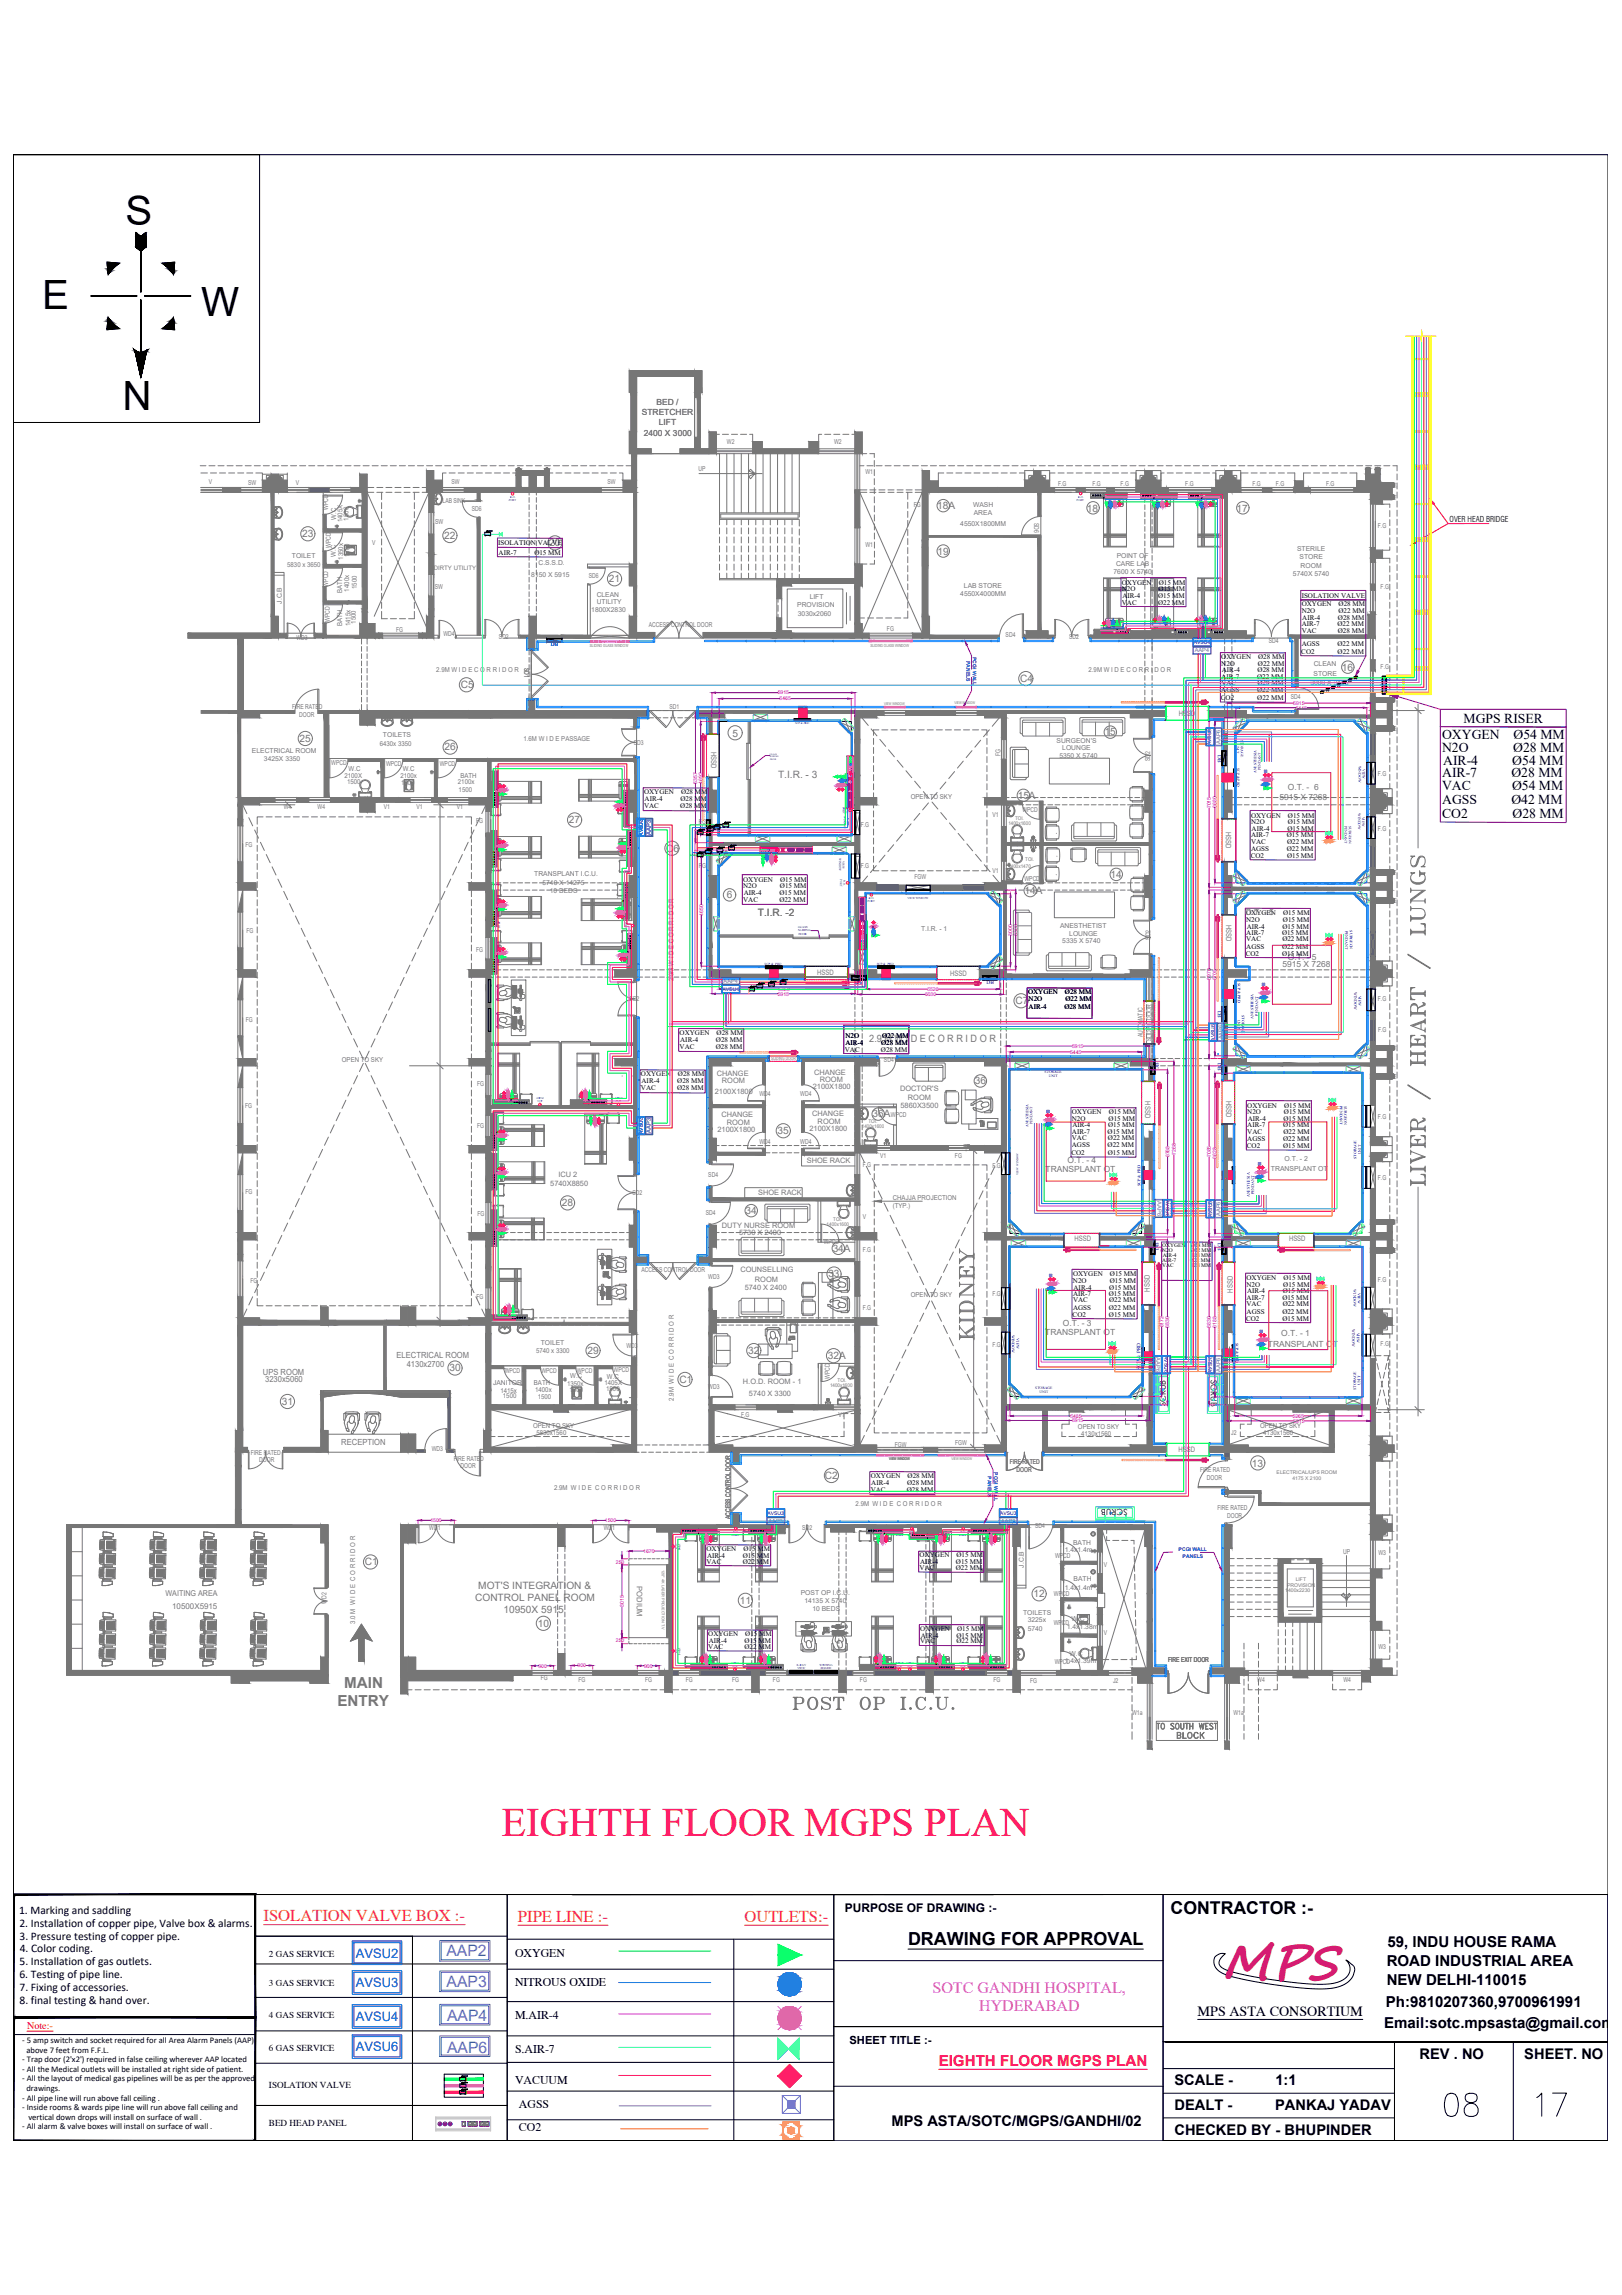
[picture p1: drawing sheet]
<svg xmlns="http://www.w3.org/2000/svg" width="594mm" height="841mm" viewBox="0 0 594 841" stroke-linecap="round" stroke-linejoin="round" font-family="sans-serif">
<defs><g id="words">
<text font-size="17.7" fill="#991b1e" x="447.7" y="725.1">MPS</text>
<g font-size="14.8">
<text x="46" y="82.5">S</text>
<text x="15.4" y="113.3">E</text>
<text x="73.7" y="115.9">W</text>
<text x="55.5" y="139.7" transform="rotate(-180 55.5 139.7)">N</text>
</g>
<text font-size="14.8" fill="#f00" x="183.7" y="672.8">EIGHTH FLOOR MGPS PLAN</text>
<g font-size="13.2">
<text x="527.8" y="776.8">08</text>
<text x="561.6" y="776.8">17</text>
</g>
<text font-size="12.8" fill="#767676" x="524.6" y="435.7" transform="rotate(-90 524.6 435.7)">LIVER / HEART / LUNGS</text>
<text font-size="9.3" fill="#767676" x="357.7" y="492.1" transform="rotate(-90 357.7 492.1)">KIDNEY</text>
<text font-size="7.9" fill="#767676" x="289.3" y="627.6">POST OP I.C.U.</text>
<text font-size="6.6" x="332.6" y="712.9">DRAWING FOR APPROVAL</text>
<text font-size="6.5" x="428.8" y="701.3">CONTRACTOR :-</text>
<g font-size="6.1" fill="#dd3700">
<text x="96.6" y="704">ISOLATION VALVE BOX :-</text>
<text x="189.7" y="704.2">PIPE LINE :-</text>
<text x="272.7" y="704.2">OUTLETS:-</text>
</g>
<g font-size="5.9" fill="#f0f">
<text x="341.5" y="730.4">SOTC GANDHI HOSPITAL,</text>
<text x="358.6" y="737">HYDERABAD</text>
</g>
<g font-size="5.8" fill="#5e67af">
<text x="163.5" y="716.8">AAP2</text>
<text x="163.6" y="728">AAP3</text>
<text x="163.7" y="740.7">AAP4</text>
<text x="163.7" y="752.3">AAP6</text>
</g>
<g font-size="5.6" fill="#767676">
<text x="126.1" y="618.6">MAIN</text>
<text x="123.6" y="625.3">ENTRY</text>
</g>
<g font-size="5.5">
<text x="508.2" y="713.7">59, INDU HOUSE RAMA</text>
<text x="507.9" y="720.6">ROAD INDUSTRIAL AREA</text>
<text x="507.9" y="727.3">NEW DELHI-110015</text>
<text x="507.6" y="735.4">Ph:9810207360,9700961991</text>
<text x="507" y="743.2">Email:sotc.mpsasta@gmail.com</text>
</g>
<text font-size="5.5" fill="#f00" x="343.8" y="757.1">EIGHTH FLOOR MGPS PLAN</text>
<g font-size="5.4">
<text x="520" y="754.6">REV . NO</text>
<text x="558.3" y="754.6">SHEET. NO</text>
<text x="430.2" y="764.2">SCALE -</text>
<text x="467.2" y="764.2">1:1</text>
<text x="430.2" y="773.2">DEALT -</text>
<text x="467" y="773.2">PANKAJ YADAV</text>
<text x="326.5" y="779.2">MPS ASTA/SOTC/MGPS/GANDHI/02</text>
<text x="430.2" y="782.2">CHECKED BY - BHUPINDER</text>
</g>
<text font-size="5.3" fill="#767676" x="430" y="638.2">BLOCK</text>
<text font-size="5.2" x="438.7" y="738.9">MPS ASTA CONSORTIUM</text>
<g font-size="5">
<text x="536.1" y="264.9">MGPS RISER</text>
<text x="528.2" y="275.6">N2O</text>
<text x="528.2" y="270.9">OXYGEN</text>
<text x="554.2" y="275.6">Ø28 MM</text>
<text x="554.3" y="270.9">Ø54 MM</text>
<text x="528.6" y="280.3">AIR-4</text>
<text x="553.9" y="280.3">Ø54 MM</text>
<text x="528.2" y="284.7">AIR-7</text>
<text x="553.6" y="284.7">Ø28 MM</text>
<text x="528.2" y="289.4">VAC</text>
<text x="553.8" y="289.4">Ø54 MM</text>
<text x="528.2" y="294.5">AGSS</text>
<text x="528.2" y="299.7">CO2</text>
<text x="553.5" y="294.5">Ø42 MM</text>
<text x="554" y="299.7">Ø28 MM</text>
</g>
<g font-size="4.8" fill="#00f">
<text x="130.4" y="717.4">AVSU2</text>
<text x="130.4" y="728.2">AVSU3</text>
<text x="130.4" y="740.7">AVSU4</text>
<text x="130.4" y="751.8">AVSU6</text>
</g>
<text font-size="4.4" x="309.5" y="700.6">PURPOSE OF DRAWING :-</text>
<g font-size="4.3">
<text x="188.6" y="717.1">OXYGEN</text>
<text x="188.6" y="728">NITROUS OXIDE</text>
<text x="188.6" y="739.9">M.AIR-4</text>
<text x="188.6" y="752.3">S.AIR-7</text>
<text x="188.6" y="763.5">VACUUM</text>
<text x="190.1" y="772.5">AGSS</text>
<text x="190.1" y="780.9">CO2</text>
</g>
<g font-size="4.2">
<text x="7" y="701.3">1. Marking and saddling</text>
<text x="7.1" y="706">2. Installation of copper pipe, Valve box &amp; alarms.</text>
<text x="7.1" y="710.8">3. Pressure testing of copper pipe.</text>
<text x="7.2" y="715.5">4. Color coding.</text>
<text x="7.1" y="724.9">6. Testing of pipe line.</text>
<text x="7.1" y="720.2">5. Installation of gas outlets.</text>
<text x="7.1" y="729.7">7. Fixing of accessories.</text>
<text x="7.2" y="734.4">8. final testing &amp; hand over.</text>
</g>
<text font-size="4.1" x="311.2" y="749">SHEET TITLE :-</text>
<g font-size="3.7" fill="#767676">
<text x="343.3" y="186.5">18A</text>
<text x="398" y="187.5">18</text>
<text x="452.9" y="187.7">17</text>
<text x="110.7" y="196.8">23</text>
<text x="162.7" y="197.5">22</text>
<text x="201.2" y="200.2">20</text>
<text x="343.4" y="203.3">19</text>
<text x="223" y="213.3">21</text>
<text x="491.5" y="245.8">16</text>
<text x="373.7" y="249.9">C4</text>
<text x="168.8" y="252.2">C5</text>
<text x="268.3" y="269.9">5</text>
<text x="404.6" y="269.5">15</text>
<text x="109.8" y="271.8">25</text>
<text x="162.8" y="275">26</text>
<text x="285" y="285">T.I.R. - 3</text>
<text x="372.8" y="292.7">15A</text>
<text x="208.4" y="301.7">27</text>
<text x="244" y="312.1">C6</text>
<text x="406.8" y="321.7">14</text>
<text x="266.2" y="329.2">6</text>
<text x="375.3" y="327.6">14A</text>
<text x="277.6" y="335.9">T.I.R. -2</text>
<text x="371.9" y="368">C7</text>
<text x="318.4" y="381.9">2.9 M W I D E C O R R I D O R</text>
<text x="357" y="397.4">36</text>
<text x="319.6" y="409.5">36A</text>
<text x="284.8" y="415.6">35</text>
<text x="205.8" y="442">28</text>
<text x="273.1" y="444.9">34</text>
<text x="305" y="458.7">34A</text>
<text x="303.4" y="468.1">33</text>
<text x="215.1" y="496.1">29</text>
<text x="274" y="496.2">32</text>
<text x="164.6" y="502.6">30</text>
<text x="303.2" y="498">32A</text>
<text x="248.8" y="506.7">C1</text>
<text x="103.2" y="514.8">31</text>
<text x="458.5" y="537.5">13</text>
<text x="302.1" y="541.9">C2</text>
<text x="133.6" y="573.6">C1</text>
<text x="174" y="586.7">CONTROL PANEL ROOM</text>
<text x="175.2" y="582.3">MOT'S INTEGRATION &amp;</text>
<text x="270.9" y="587.7">11</text>
<text x="378.5" y="585.3">12</text>
<text x="184.4" y="591.2">10950X 5915</text>
<text x="197" y="596.1">10</text>
</g>
<text font-size="3.7" fill="#f00" x="9.9" y="743.5">Note:-</text>
<g font-size="3.3">
<text x="98.5" y="717">2 GAS SERVICE</text>
<text x="98.5" y="727.8">3 GAS SERVICE</text>
<text x="98.5" y="739.6">4 GAS SERVICE</text>
<text x="98.5" y="751.6">6 GAS SERVICE</text>
<text x="98.5" y="765.1">ISOLATION VALVE</text>
<text x="98.5" y="779.3">BED HEAD PANEL</text>
</g>
<g font-size="3.1" fill="#767676">
<text x="240.4" y="148.5">BED /</text>
<text x="235.1" y="152.2">STRETCHER</text>
<text x="241.3" y="155.9">LIFT</text>
<text x="235.8" y="159.6">2400 X 3000</text>
<text x="468.6" y="293.1">5915 X 7268</text>
<text x="471.7" y="289.6">O.T. - 6</text>
<text x="456" y="335.4">O.T. - 5</text>
<text x="471.7" y="352">O.T. - 5</text>
<text x="469.7" y="354.5">5915 X 7268</text>
<text x="383" y="429.4">TRANSPLANT OT</text>
<text x="391" y="426.3">O.T. - 4</text>
<text x="389.3" y="485.8">O.T. - 3</text>
<text x="382.9" y="489.4">TRANSPLANT OT</text>
<text x="469.3" y="489.5">O.T. - 1</text>
<text x="145.3" y="497.6">ELECTRICAL ROOM</text>
<text x="464.4" y="493.6">TRANSPLANT OT</text>
<text x="96.3" y="503.8">UPS ROOM</text>
<text x="149" y="501">4130x2700</text>
<text x="97.1" y="506.5">3230x5060</text>
<text x="125" y="529.7">RECEPTION</text>
</g>
<g font-size="3.1">
<text x="443.5" y="505.8" transform="rotate(90 443.5 505.8)">SCRUB</text>
<text x="427" y="515.4" transform="rotate(-90 427 515.4)">SCRUB</text>
<text x="413" y="553" transform="rotate(180 413 553)">SCRUB</text>
<text x="8.2" y="748.7">- 5 amp switch and socket required for all Area Alarm Panels (AAP)</text>
<text x="8.2" y="755.7">- Trap door (2'x2') required in false ceiling wherever AAP located</text>
<text x="9.7" y="752.2">above 7 feet from F.F.L.</text>
<text x="8.2" y="759.2">- All the Medical outlets will be installed at right side of patient.</text>
<text x="8.2" y="762.7">- All the layout of medical gas pipelines will be as per the approved</text>
<text x="9.7" y="766.2">drawings.</text>
<text x="8.2" y="769.8">- All pipe line will run above fall ceiling .</text>
<text x="8.2" y="773.3">- Inside rooms &amp; wards pipe line will run above fall ceiling and</text>
<text x="10.4" y="776.8">vertical down drops will install on surface of wall .</text>
<text x="8.2" y="780.3">- All alarm &amp; valve boxes will install on surface of wall .</text>
</g>
<text font-size="3" x="530.9" y="191.1">OVER HEAD BRIDGE</text>
<g font-size="2.9" fill="#767676">
<text x="60.6" y="585">WAITING AREA</text>
<text x="63.1" y="589.5">10500X5915</text>
</g>
<text font-size="2.8" fill="#767676" x="233.3" y="581.3" transform="rotate(90 233.3 581.3)">PODIUM</text>
<g font-size="2.7" fill="#767676">
<text x="431.7" y="262.4">HSSD</text>
<text x="260.5" y="275.6" transform="rotate(90 260.5 275.6)">HSSD</text>
<text x="449" y="304.9" transform="rotate(90 449 304.9)">HSSD</text>
<text x="449.1" y="339" transform="rotate(90 449.1 339)">HSSD</text>
<text x="299.3" y="357.3">HSSD</text>
<text x="348" y="357.6">HSSD</text>
<text x="262.6" y="394.4">CHANGE</text>
<text x="298.2" y="393.8">CHANGE</text>
<text x="261.8" y="400.9">2100X1800</text>
<text x="264.4" y="397">ROOM</text>
<text x="297.7" y="399.2">2100X1800</text>
<text x="300.3" y="396.6">ROOM</text>
<text x="329.7" y="399.7">DOCTOR'S</text>
<text x="329.8" y="406.2">5860X3500</text>
<text x="332.5" y="402.9">ROOM</text>
<text x="419.5" y="403.6" transform="rotate(90 419.5 403.6)">HSSD</text>
<text x="449.1" y="403.5" transform="rotate(90 449.1 403.5)">HSSD</text>
<text x="264.2" y="409.4">CHANGE</text>
<text x="266.2" y="412.1">ROOM</text>
<text x="297.5" y="409.1">CHANGE</text>
<text x="299.5" y="411.9">ROOM</text>
<text x="262.8" y="414.8">2100X1800</text>
<text x="296.5" y="414.6">2100X1800</text>
<text x="204.5" y="431.4">ICU 2</text>
<text x="295.5" y="426.3">SHOE RACK</text>
<text x="201.5" y="434.7">5740X8850</text>
<text x="277.7" y="437.9">SHOE RACK</text>
<text x="264.4" y="450.1">DUTY NURSE ROOM</text>
<text x="270.7" y="452.7">5730 X 2400</text>
<text x="393.6" y="454.8">HSSD</text>
<text x="472.1" y="454.7">HSSD</text>
<text x="271.2" y="466.3">COUNSELLING</text>
<text x="272.7" y="472.7">5740 X 2400</text>
<text x="276.5" y="469.9">ROOM</text>
<text x="421.1" y="473.4" transform="rotate(-90 421.1 473.4)">HSSD</text>
<text x="451.6" y="473.7" transform="rotate(-90 451.6 473.7)">HSSD</text>
<text x="272.1" y="507.2">H.O.D. ROOM - 1</text>
<text x="274.3" y="511.7">5740 X 3300</text>
<text x="431.7" y="532.1">HSSD</text>
</g>
<g font-size="2.6">
<text x="182.5" y="199.7">ISOLATION VALVE</text>
<text x="182.6" y="203.3">AIR-7</text>
<text x="195.7" y="203.3">Ø15 MM</text>
<text x="410.9" y="214.2">OXYGEN</text>
<text x="424.4" y="214.2">Ø15 MM</text>
<text x="410.9" y="216.6">N2O</text>
<text x="410.9" y="221.5">VAC</text>
<text x="411.1" y="219.1">AIR-4</text>
<text x="424.1" y="221.5">Ø22 MM</text>
<text x="424.2" y="219.1">Ø15 MM</text>
<text x="424.4" y="216.6">Ø15 MM</text>
<text x="476.8" y="219">ISOLATION VALVE</text>
<text x="476.8" y="224.6">N2O</text>
<text x="476.8" y="222.2">OXYGEN</text>
<text x="477" y="227.1">AIR-4</text>
<text x="490.1" y="227.1">Ø28 MM</text>
<text x="490.2" y="224.6">Ø22 MM</text>
<text x="490.3" y="222.2">Ø28 MM</text>
<text x="476.8" y="232">VAC</text>
<text x="476.8" y="229.4">AIR-7</text>
<text x="489.9" y="229.4">Ø22 MM</text>
<text x="490" y="232">Ø28 MM</text>
<text x="476.6" y="239.6">CO2</text>
<text x="476.8" y="236.8">AGSS</text>
<text x="489.9" y="236.8">Ø22 MM</text>
<text x="489.9" y="239.6">Ø22 MM</text>
<text x="447.3" y="244">N2O</text>
<text x="447.3" y="241.6">OXYGEN</text>
<text x="460.8" y="244">Ø22 MM</text>
<text x="460.8" y="241.6">Ø28 MM</text>
<text x="447.3" y="251.1">VAC</text>
<text x="447.3" y="248.7">AIR-7</text>
<text x="447.5" y="246.4">AIR-4</text>
<text x="460.4" y="248.7">Ø22 MM</text>
<text x="460.5" y="251.1">Ø28 MM</text>
<text x="460.6" y="246.4">Ø28 MM</text>
<text x="447.2" y="256.5">CO2</text>
<text x="447.3" y="253.8">AGSS</text>
<text x="460.4" y="253.8">Ø22 MM</text>
<text x="460.5" y="256.5">Ø22 MM</text>
<text x="235.9" y="291.1">OXYGEN</text>
<text x="236.1" y="293.6">AIR-4</text>
<text x="249.2" y="293.6">Ø28 MM</text>
<text x="249.4" y="291.1">Ø28 MM</text>
<text x="235.9" y="296.2">VAC</text>
<text x="249.1" y="296.2">Ø28 MM</text>
<text x="458.2" y="299.6">OXYGEN</text>
<text x="471.7" y="299.6">Ø15 MM</text>
<text x="458.2" y="302">N2O</text>
<text x="458.4" y="304.5">AIR-4</text>
<text x="471.5" y="304.5">Ø15 MM</text>
<text x="471.7" y="302">Ø15 MM</text>
<text x="458.2" y="309.1">VAC</text>
<text x="458.2" y="311.8">AGSS</text>
<text x="458.2" y="306.7">AIR-7</text>
<text x="471.3" y="311.8">Ø22 MM</text>
<text x="471.3" y="306.7">Ø15 MM</text>
<text x="471.5" y="309.1">Ø22 MM</text>
<text x="458.1" y="314.5">CO2</text>
<text x="471.4" y="314.5">Ø15 MM</text>
<text x="272.2" y="323.2">OXYGEN</text>
<text x="285.7" y="323.2">Ø15 MM</text>
<text x="272.2" y="325.6">N2O</text>
<text x="272.4" y="328">AIR-4</text>
<text x="285.5" y="328">Ø15 MM</text>
<text x="285.7" y="325.6">Ø15 MM</text>
<text x="272.2" y="330.7">VAC</text>
<text x="285.4" y="330.7">Ø22 MM</text>
<text x="456.4" y="335.4">OXYGEN</text>
<text x="470" y="335.4">Ø15 MM</text>
<text x="456.4" y="337.8">N2O</text>
<text x="456.6" y="340.3">AIR-4</text>
<text x="469.7" y="340.3">Ø15 MM</text>
<text x="469.9" y="337.8">Ø15 MM</text>
<text x="456.4" y="345">VAC</text>
<text x="456.5" y="347.6">AGSS</text>
<text x="456.5" y="342.5">AIR-7</text>
<text x="469.5" y="347.6">Ø22 MM</text>
<text x="469.6" y="342.5">Ø15 MM</text>
<text x="469.7" y="345">Ø22 MM</text>
<text x="456.3" y="350.3">CO2</text>
<text x="469.6" y="350.3">Ø15 MM</text>
<text x="376.5" y="364.4">OXYGEN</text>
<text x="390.1" y="364.4">Ø28 MM</text>
<text x="376.7" y="369.7">AIR-4</text>
<text x="376.8" y="367">N2O</text>
<text x="389.8" y="369.7">Ø28 MM</text>
<text x="390.2" y="367">Ø22 MM</text>
<text x="248.9" y="379.3">OXYGEN</text>
<text x="249.1" y="381.8">AIR-4</text>
<text x="262.2" y="381.8">Ø28 MM</text>
<text x="262.5" y="379.3">Ø28 MM</text>
<text x="309.6" y="383">AIR-4</text>
<text x="309.6" y="380.3">N2O</text>
<text x="322.7" y="383">Ø28 MM</text>
<text x="323.1" y="380.3">Ø22 MM</text>
<text x="248.9" y="384.4">VAC</text>
<text x="262.2" y="384.4">Ø28 MM</text>
<text x="309.4" y="385.6">VAC</text>
<text x="322.7" y="385.6">Ø28 MM</text>
<text x="234.8" y="394.4">OXYGEN</text>
<text x="248.3" y="394.4">Ø28 MM</text>
<text x="234.8" y="399.5">VAC</text>
<text x="235" y="397">AIR-4</text>
<text x="248" y="399.5">Ø28 MM</text>
<text x="248.1" y="397">Ø28 MM</text>
<text x="456.8" y="405.9">OXYGEN</text>
<text x="470.3" y="405.9">Ø15 MM</text>
<text x="392.6" y="410.7">N2O</text>
<text x="392.6" y="408.3">OXYGEN</text>
<text x="392.8" y="413.1">AIR-4</text>
<text x="405.9" y="413.1">Ø15 MM</text>
<text x="406" y="410.7">Ø15 MM</text>
<text x="406.1" y="408.3">Ø15 MM</text>
<text x="456.8" y="408.3">N2O</text>
<text x="456.8" y="413.1">AIR-7</text>
<text x="457" y="410.8">AIR-4</text>
<text x="469.9" y="413.1">Ø15 MM</text>
<text x="470.1" y="410.8">Ø15 MM</text>
<text x="470.3" y="408.3">Ø15 MM</text>
<text x="392.6" y="417.8">VAC</text>
<text x="392.6" y="415.4">AIR-7</text>
<text x="405.7" y="415.4">Ø15 MM</text>
<text x="405.8" y="417.8">Ø22 MM</text>
<text x="456.8" y="415.5">VAC</text>
<text x="456.8" y="418.1">AGSS</text>
<text x="469.9" y="418.1">Ø22 MM</text>
<text x="470.1" y="415.5">Ø22 MM</text>
<text x="392.4" y="423.2">CO2</text>
<text x="392.6" y="420.5">AGSS</text>
<text x="405.7" y="420.5">Ø22 MM</text>
<text x="405.8" y="423.2">Ø15 MM</text>
<text x="456.7" y="420.9">CO2</text>
<text x="470" y="420.9">Ø15 MM</text>
<text x="393" y="467.7">OXYGEN</text>
<text x="406.5" y="467.7">Ø15 MM</text>
<text x="393" y="470.2">N2O</text>
<text x="393.2" y="472.6">AIR-4</text>
<text x="406.3" y="472.6">Ø15 MM</text>
<text x="406.5" y="470.2">Ø15 MM</text>
<text x="456.6" y="471.6">N2O</text>
<text x="456.6" y="469.1">OXYGEN</text>
<text x="456.8" y="474">AIR-4</text>
<text x="469.9" y="474">Ø15 MM</text>
<text x="470" y="471.6">Ø15 MM</text>
<text x="470.1" y="469.1">Ø15 MM</text>
<text x="393" y="477.3">VAC</text>
<text x="393" y="480">AGSS</text>
<text x="393" y="474.9">AIR-7</text>
<text x="406.1" y="480">Ø22 MM</text>
<text x="406.1" y="474.9">Ø15 MM</text>
<text x="406.2" y="477.3">Ø22 MM</text>
<text x="456.6" y="478.7">VAC</text>
<text x="456.6" y="476.3">AIR-7</text>
<text x="469.7" y="476.3">Ø15 MM</text>
<text x="469.8" y="478.7">Ø22 MM</text>
<text x="392.9" y="482.7">CO2</text>
<text x="406.2" y="482.7">Ø15 MM</text>
<text x="456.4" y="484.1">CO2</text>
<text x="456.6" y="481.4">AGSS</text>
<text x="469.7" y="481.4">Ø22 MM</text>
<text x="469.7" y="484.1">Ø15 MM</text>
<text x="318.9" y="541.7">OXYGEN</text>
<text x="319.1" y="544.2">AIR-4</text>
<text x="332.2" y="544.2">Ø28 MM</text>
<text x="332.4" y="541.7">Ø28 MM</text>
<text x="318.9" y="546.8">VAC</text>
<text x="332.2" y="546.8">Ø28 MM</text>
<text x="258.8" y="568.3">OXYGEN</text>
<text x="272.3" y="568.3">Ø15 MM</text>
<text x="258.8" y="573">VAC</text>
<text x="259" y="570.9">AIR-4</text>
<text x="272" y="573">Ø22 MM</text>
<text x="272.1" y="570.9">Ø15 MM</text>
<text x="336.8" y="570.6">OXYGEN</text>
<text x="336.8" y="575.4">VAC</text>
<text x="337" y="573.2">AIR-4</text>
<text x="350.1" y="575.4">Ø22 MM</text>
<text x="350.1" y="573.2">Ø15 MM</text>
<text x="350.3" y="570.6">Ø15 MM</text>
<text x="259.4" y="599.5">OXYGEN</text>
<text x="273" y="599.5">Ø15 MM</text>
<text x="337" y="597.5">OXYGEN</text>
<text x="350.6" y="597.5">Ø15 MM</text>
<text x="259.4" y="604.2">VAC</text>
<text x="259.6" y="602.1">AIR-4</text>
<text x="272.7" y="604.2">Ø22 MM</text>
<text x="272.7" y="602.1">Ø15 MM</text>
<text x="337" y="602.3">VAC</text>
<text x="337.3" y="600.1">AIR-4</text>
<text x="350.3" y="602.3">Ø22 MM</text>
<text x="350.3" y="600.1">Ø15 MM</text>
</g>
<g font-size="2.5" fill="#767676">
<text x="266.3" y="162.7">W2</text>
<text x="305.5" y="162.7">W2</text>
<text x="255.9" y="172.8">UP</text>
<text x="317" y="173.7">W1</text>
<text x="76.5" y="177.3">V</text>
<text x="90.9" y="177.6">SW</text>
<text x="108.4" y="177.7">V</text>
<text x="165.3" y="177.2">SW</text>
<text x="222.5" y="177.2">SW</text>
<text x="387.6" y="178">F.G</text>
<text x="400.1" y="178">F.G</text>
<text x="410.4" y="178">F.G</text>
<text x="434.1" y="178">F.G</text>
<text x="458.7" y="178">F.G</text>
<text x="467.3" y="178">F.G</text>
<text x="485.7" y="178">F.G</text>
<text x="162.1" y="184.4">LAB SINK</text>
<text x="334.6" y="185.9">FG</text>
<text x="356.4" y="185.8">WASH</text>
<text x="120.2" y="186.8" transform="rotate(-90 120.2 186.8)">WPCD</text>
<text x="123.1" y="190.5" transform="rotate(-90 123.1 190.5)">W.C</text>
<text x="125.5" y="191.4" transform="rotate(-90 125.5 191.4)">1405X</text>
<text x="127.7" y="190.8" transform="rotate(-90 127.7 190.8)">1500</text>
<text x="172.8" y="187.2">SD6</text>
<text x="356.7" y="188.8">AREA</text>
<text x="378.8" y="191.5" transform="rotate(90 378.8 191.5)">SD6</text>
<text x="159.4" y="192.2">SW</text>
<text x="351.7" y="192.8">4550X1800MM</text>
<text x="504.7" y="193.6">F.G</text>
<text x="121.2" y="200.8" transform="rotate(-90 121.2 200.8)">WPCD</text>
<text x="122.9" y="203.9" transform="rotate(-90 122.9 203.9)">W.C</text>
<text x="136.3" y="199.7">V</text>
<text x="317" y="200.3">W1</text>
<text x="475.1" y="202">STERILE</text>
<text x="105.2" y="207.8">5830 x 3650</text>
<text x="106.9" y="204.6">TOILET</text>
<text x="125.7" y="205.1" transform="rotate(-90 125.7 205.1)">1350x</text>
<text x="128" y="204.2" transform="rotate(-90 128 204.2)">1500</text>
<text x="197.2" y="207.1">C.S.S.D.</text>
<text x="408.8" y="207.5">CARE LAB</text>
<text x="409" y="204.5">POINT OF</text>
<text x="476" y="205">STORE</text>
<text x="476.4" y="208">ROOM</text>
<text x="120.2" y="215" transform="rotate(-90 120.2 215)">WPCD</text>
<text x="130.7" y="215.9" transform="rotate(-90 130.7 215.9)">1500</text>
<text x="159.3" y="215.7">SW</text>
<text x="194.6" y="211.6">8150 X 5915</text>
<text x="215.7" y="211.8">SD6</text>
<text x="353.1" y="215.3">LAB STORE</text>
<text x="407.9" y="210.5">7600 X 5740</text>
<text x="473.6" y="211">5740X 5740</text>
<text x="505.7" y="215.7">F.G</text>
<text x="103.2" y="221.2" transform="rotate(-90 103.2 221.2)">J.C.B</text>
<text x="125.4" y="217.3" transform="rotate(-90 125.4 217.3)">BATH</text>
<text x="127.9" y="216.8" transform="rotate(-90 127.9 216.8)">1400x</text>
<text x="218.5" y="221.3">UTILITY</text>
<text x="218.5" y="218.7">CLEAN</text>
<text x="296.6" y="219.6">LIFT</text>
<text x="351.7" y="218.5">4550X4000MM</text>
<text x="120.8" y="227.9" transform="rotate(-90 120.8 227.9)">WPCD</text>
<text x="216.6" y="224.2">1800X2830</text>
<text x="292" y="222.5">PROVISION</text>
<text x="292.2" y="225.6">3030x2060</text>
<text x="125.4" y="229.3" transform="rotate(-90 125.4 229.3)">BATH</text>
<text x="128.4" y="229.6" transform="rotate(-90 128.4 229.6)">1415x</text>
<text x="130.3" y="228.6" transform="rotate(-90 130.3 228.6)">1500</text>
<text x="145.1" y="231.5">FG</text>
<text x="162.4" y="232.9">WD4</text>
<text x="237.6" y="229.8">ACCESS CONTROL DOOR</text>
<text x="324.9" y="231.1">FG</text>
<text x="368.3" y="233.3">SD4</text>
<text x="108.6" y="234.6">WD3</text>
<text x="182.7" y="234.1">SD2</text>
<text x="391.6" y="234.1">SD2</text>
<text x="464.7" y="235.5">SD4</text>
<text x="192" y="244.8" transform="rotate(90 192 244.8)">SD1</text>
<text x="481.2" y="244.2">CLEAN</text>
<text x="505.7" y="245">F.G</text>
<text x="159.8" y="246.3">2.9M W I D E C O R R I D O R</text>
<text x="398.7" y="246.2">2.9M W I D E C O R R I D O R</text>
<text x="479.9" y="250.8">3000 X 3185</text>
<text x="481.1" y="247.7">STORE</text>
<text x="472.7" y="256.2">SD4</text>
<text x="107.1" y="260">FIRE RATED</text>
<text x="109.6" y="262.9">DOOR</text>
<text x="245.2" y="259.9">SD1</text>
<text x="139.1" y="273.4">6430x 3350</text>
<text x="140.3" y="270.2">TOILETS</text>
<text x="191.7" y="271.5">1.6M W I D E PASSAGE</text>
<text x="232.1" y="272.9">SD3</text>
<text x="387" y="272.5">SURGEON'S</text>
<text x="389.1" y="274.9">LOUNGE</text>
<text x="92.3" y="276.1">ELECTRICAL ROOM</text>
<text x="96.7" y="278.9">3425X 3350</text>
<text x="121.3" y="280.4">WPCD</text>
<text x="141.4" y="280.8">WPCD</text>
<text x="161.1" y="280.7">WPCD</text>
<text x="366.4" y="277.1" transform="rotate(-90 366.4 277.1)">FG</text>
<text x="388" y="277.6">5350 X 5740</text>
<text x="421.2" y="278.8" transform="rotate(-90 421.2 278.8)">SD2</text>
<text x="126.2" y="285.1">2100X</text>
<text x="127.1" y="287.2">1500</text>
<text x="127.7" y="282.7">W.C</text>
<text x="146.7" y="285.2">2100x</text>
<text x="146.9" y="287.6">1500</text>
<text x="147.5" y="282.5">W.C</text>
<text x="167.7" y="287.4">2100x</text>
<text x="168.6" y="285">BATH</text>
<text x="504.7" y="284.3">F.G</text>
<text x="168" y="290.3">1500</text>
<text x="333.6" y="292.6">OPEN TO SKY</text>
<text x="103.9" y="296.5">W4</text>
<text x="116.3" y="296.5">W4</text>
<text x="140.6" y="296.4">V1</text>
<text x="152.6" y="296.4">V1</text>
<text x="167.3" y="296.4">V1</text>
<text x="363.5" y="299.4">V1</text>
<text x="374.5" y="297.4">WPCD</text>
<text x="174.4" y="301.7">FG</text>
<text x="256" y="302">FG</text>
<text x="315.2" y="303">F.G</text>
<text x="504.7" y="304.5">F.G</text>
<text x="89.9" y="310.3">FG</text>
<text x="315.2" y="317.9">F.G</text>
<text x="195.7" y="321.1">TRANSPLANT I.C.U.</text>
<text x="256" y="318.2">FG</text>
<text x="334.9" y="322.1">FGW</text>
<text x="363.5" y="320.1">V1</text>
<text x="375.2" y="322.8">WPCD</text>
<text x="198.7" y="324.3">5740 X 14275</text>
<text x="201.4" y="327.2">10 BEDS</text>
<text x="90.2" y="341.8">FG</text>
<text x="337.4" y="341">T.I.R. - 1</text>
<text x="388.3" y="340.1">ANESTHETIST</text>
<text x="389.1" y="345.7">5335 X 5740</text>
<text x="391.6" y="342.8">LOUNGE</text>
<text x="421.3" y="344.4" transform="rotate(-90 421.3 344.4)">SD2</text>
<text x="174.4" y="348.7">FG</text>
<text x="246.6" y="359.5" transform="rotate(-90 246.6 359.5)">2.9M W I D E C O R R I D O R</text>
<text x="230.6" y="366.7">SD2</text>
<text x="504.7" y="366.9">F.G</text>
<text x="90" y="374.4">FG</text>
<text x="418.5" y="380.1" transform="rotate(-90 418.5 380.1)">AUTOMATIC</text>
<text x="421.8" y="381.6" transform="rotate(-90 421.8 381.6)">SLIDING DOOR</text>
<text x="504.7" y="378.2">F.G</text>
<text x="125.2" y="389.1">OPEN TO SKY</text>
<text x="323.8" y="389.3">SD4</text>
<text x="174.7" y="398">FG</text>
<text x="278.2" y="401.8">WD4</text>
<text x="293.1" y="401.8">WD4</text>
<text x="89.7" y="406.2">FG</text>
<text x="174.7" y="413.4">FG</text>
<text x="326.3" y="409.4">WPCD</text>
<text x="504.7" y="410">F.G</text>
<text x="278.2" y="419.2">WD4</text>
<text x="293.1" y="419.2">WD4</text>
<text x="322.4" y="424.4">V1</text>
<text x="349.8" y="424.4">FG</text>
<text x="470.5" y="425.5">O.T. - 2</text>
<text x="259.4" y="431.5">SD4</text>
<text x="316" y="427.7">F.G</text>
<text x="363.5" y="428.1">F.G</text>
<text x="465.5" y="429">TRANSPLANT OT</text>
<text x="89.9" y="437.7">FG</text>
<text x="231.6" y="438">SD2</text>
<text x="504.7" y="432.4">F.G</text>
<text x="327" y="442.6">(TYP.)</text>
<text x="327" y="439.6">CHAJJA PROJECTION</text>
<text x="174.9" y="445.7">FG</text>
<text x="258.5" y="445.4">SD4</text>
<text x="316" y="446.9">V</text>
<text x="301.7" y="456">WPCD</text>
<text x="316" y="458.9">F.G</text>
<text x="235" y="466.1">ACCESS CONTROL DOOR</text>
<text x="91.8" y="470.3">FG</text>
<text x="259.4" y="468.7">WD3</text>
<text x="504.7" y="470">F.G</text>
<text x="174.5" y="476">FG</text>
<text x="333.6" y="475.4">OPEN TO SKY</text>
<text x="363.5" y="474.8">F.G</text>
<text x="316" y="480.2">F.G</text>
<text x="196.4" y="495.9">5740 x 3300</text>
<text x="198.1" y="492.7">TOILET</text>
<text x="229.4" y="493.9">WD3</text>
<text x="363.5" y="493.6">F.G</text>
<text x="505.7" y="493.2">F.G</text>
<text x="184.9" y="503">WPCD</text>
<text x="198.3" y="503">WPCD</text>
<text x="211.3" y="503">WPCD</text>
<text x="224.7" y="502.9">WPCD</text>
<text x="180.6" y="507.6">JANITOR</text>
<text x="195.6" y="507.5">BATH</text>
<text x="196" y="510">1400x</text>
<text x="207.7" y="507.8">1350x</text>
<text x="208.9" y="505.1">W.C</text>
<text x="221.4" y="507.6">1405X</text>
<text x="222" y="509.8">1500</text>
<text x="222.3" y="505.3">W.C</text>
<text x="259.4" y="508.9">WD3</text>
<text x="304" y="505.4" transform="rotate(-90 304 505.4)">WPCD</text>
<text x="183.3" y="510.5">1415x</text>
<text x="184.2" y="512.4">1500</text>
<text x="197" y="512.8">1500</text>
<text x="208.6" y="510.2">1500</text>
<text x="246.8" y="513.3" transform="rotate(-90 246.8 513.3)">2.9M W I D E C O R R I D O R</text>
<text x="271.4" y="519.3">F.G</text>
<text x="307.1" y="519.3">V1</text>
<text x="195.2" y="523.2">OPEN TO SKY</text>
<text x="196.4" y="525.9">5830x1560</text>
<text x="394.8" y="523.6">OPEN TO SKY</text>
<text x="396" y="526.3">4130x1560</text>
<text x="450.9" y="525.8">J2</text>
<text x="461.5" y="523.2">OPEN TO SKY</text>
<text x="462.7" y="525.9">4130x1560</text>
<text x="91.8" y="533">FIRE RATED</text>
<text x="158.2" y="531.6">WD3</text>
<text x="327.7" y="530.1">FGW</text>
<text x="349.8" y="529.6">FGW</text>
<text x="94.9" y="535.7">DOOR</text>
<text x="166.2" y="535.5">FIRE RATED</text>
<text x="168.7" y="537.9">DOOR</text>
<text x="369.8" y="536.5">FIRE RATED</text>
<text x="372.3" y="539.5">DOOR</text>
<text x="439.5" y="539.4">FIRE RATED</text>
<text x="202.9" y="545.9">2.9M W I D E C O R R I D O R</text>
<text x="442" y="542.3">DOOR</text>
<text x="313.4" y="551.9">2.9M W I D E C O R R I D O R</text>
<text x="267.6" y="556.7" transform="rotate(-90 267.6 556.7)">ACCESS CONTROL DOOR</text>
<text x="445.9" y="553.5">FIRE RATED</text>
<text x="449.4" y="556.4">DOOR</text>
<text x="157.2" y="560.5">WD1</text>
<text x="221.1" y="560.5">WD1</text>
<text x="293.9" y="560.7">SD2</text>
<text x="379.1" y="560">SD4</text>
<text x="390" y="568.6">1.4x1.4m</text>
<text x="393" y="566.1">BATH</text>
<text x="491.9" y="569.6">UP</text>
<text x="504.9" y="569.9">W3</text>
<text x="375" y="574.4" transform="rotate(-90 375 574.4)">J.C.B</text>
<text x="386.4" y="571">WPCD</text>
<text x="404.3" y="574.1">V</text>
<text x="393.2" y="579.4">BATH</text>
<text x="119.6" y="587.8" transform="rotate(-90 119.6 587.8)">WD2</text>
<text x="293.3" y="584.5">POST OP I.C.U.</text>
<text x="294.6" y="587.4">14135 X 5740</text>
<text x="386" y="584.8">WPCD</text>
<text x="390" y="582.7">1.4x1.4m</text>
<text x="297.6" y="590.4">10 BEDS</text>
<text x="374.7" y="591.8">TOILETS</text>
<text x="392.5" y="593.9">W.C</text>
<text x="130.1" y="595.1" transform="rotate(-90 130.1 595.1)">3.0 M W I D E C O R R I D O R</text>
<text x="376.4" y="594.5">3225x</text>
<text x="376.4" y="597.6">5740</text>
<text x="385.9" y="595.6">WPCD</text>
<text x="390.7" y="596.8">1.4x1.38m</text>
<text x="404.3" y="599">V</text>
<text x="504.9" y="604.2">W3</text>
<text x="386.3" y="609.8">WPCD</text>
<text x="390" y="609.5">1.4x1.39m</text>
<text x="391.7" y="606.8">W.C</text>
<text x="427.8" y="609.1">FIRE EXIT DOOR</text>
<text x="198.1" y="615.8">FG</text>
<text x="211.9" y="616.2">FG</text>
<text x="236.3" y="616.2">FG</text>
<text x="251.2" y="616.2">FG</text>
<text x="268.2" y="616.2">FG</text>
<text x="283.1" y="616.2">FG</text>
<text x="315" y="616.2">FG</text>
<text x="363.8" y="616.2">FG</text>
<text x="377.3" y="616.8">FG</text>
<text x="407.7" y="616.7">J2</text>
<text x="460.5" y="616.5">W4</text>
<text x="492" y="616.5">W4</text>
<text x="414.7" y="628.4">W1a</text>
<text x="451.8" y="628.4">W1a</text>
</g>
<text font-size="2.2" fill="#767676" x="158.9" y="208.8">DIRTY UTILITY</text>
<g font-size="2.1" fill="#5e67af">
<text x="437.6" y="239.1">AAP4</text>
<text x="447" y="272.7" transform="rotate(-90 447 272.7)">AAP6</text>
<text x="238.4" y="305.9" transform="rotate(-90 238.4 305.9)">AAP3</text>
<text x="265" y="360.2">AAP4</text>
<text x="447.9" y="380.9" transform="rotate(-90 447.9 380.9)">AAP6</text>
<text x="238.4" y="415.2" transform="rotate(-90 238.4 415.2)">AAP3</text>
<text x="424" y="440.2" transform="rotate(90 424 440.2)">AAP6</text>
<text x="447" y="445.6" transform="rotate(-90 447 445.6)">AAP6</text>
<text x="423.5" y="497.4" transform="rotate(90 423.5 497.4)">AAP6</text>
<text x="447" y="502.7" transform="rotate(-90 447 502.7)">AAP6</text>
<text x="281.5" y="558.1">AAP3</text>
<text x="366.7" y="558.1">AAP3</text>
</g>
<g font-size="2" fill="#00f">
<text x="201.8" y="236.9">DB</text>
<text x="446" y="276.6" transform="rotate(90 446 276.6)">DB</text>
<text x="257.2" y="302" transform="rotate(90 257.2 302)">DB</text>
<text x="313.3" y="360.6">DB</text>
<text x="361.3" y="360.6">DB</text>
<text x="446" y="370.3" transform="rotate(90 446 370.3)">DB</text>
<text x="446" y="389.6" transform="rotate(90 446 389.6)">DB</text>
<text x="424.5" y="392.2" transform="rotate(-90 424.5 392.2)">DB</text>
<text x="446" y="455.7" transform="rotate(90 446 455.7)">DB</text>
<text x="424.5" y="458.2" transform="rotate(-90 424.5 458.2)">DB</text>
<text x="417.8" y="502" transform="rotate(-90 417.8 502)">SCP &amp; PRD</text>
</g>
<g font-size="2">
<text x="425.7" y="458.9">N2O</text>
<text x="425.7" y="457">OXYGEN</text>
<text x="425.8" y="460.8">AIR-4</text>
<text x="436" y="460.8">Ø28 MM</text>
<text x="436.1" y="458.9">Ø22 MM</text>
<text x="436.2" y="457">Ø28 MM</text>
<text x="425.7" y="464.4">VAC</text>
<text x="425.7" y="462.5">AIR-7</text>
<text x="435.9" y="462.5">Ø22 MM</text>
<text x="436" y="464.4">Ø28 MM</text>
</g>
<g font-size="1.9" fill="#00f">
<text x="437.2" y="236.1">AVSU4</text>
<text x="354.1" y="242.2" transform="rotate(90 354.1 242.2)">PANELS</text>
<text x="356.3" y="240.7" transform="rotate(90 356.3 240.7)">PCGI WALL</text>
<text x="443.6" y="273.1" transform="rotate(-90 443.6 273.1)">AVSU6</text>
<text x="235.4" y="306.3" transform="rotate(-90 235.4 306.3)">AVSU3</text>
<text x="264.6" y="363">AVSU4</text>
<text x="444.9" y="381.4" transform="rotate(-90 444.9 381.4)">AVSU6</text>
<text x="235.4" y="415.5" transform="rotate(-90 235.4 415.5)">AVSU3</text>
<text x="427" y="439.7" transform="rotate(90 427 439.7)">AVSU6</text>
<text x="443.9" y="446.1" transform="rotate(-90 443.9 446.1)">AVSU6</text>
<text x="426.5" y="496.9" transform="rotate(90 426.5 496.9)">AVSU6</text>
<text x="443.9" y="503.2" transform="rotate(-90 443.9 503.2)">AVSU6</text>
<text x="364.1" y="539.6" transform="rotate(90 364.1 539.6)">PCGI WALL</text>
<text x="361.8" y="541" transform="rotate(90 361.8 541)">PANELS</text>
<text x="281.1" y="555.1">AVSU3</text>
<text x="366.3" y="555.1">AVSU3</text>
<text x="431.7" y="568.6">PCGI WALL</text>
<text x="433.2" y="570.8">PANELS</text>
</g>
<g font-size="1.9" fill="#b8008a">
<text x="284.9" y="254.5">5915</text>
<text x="285.5" y="256.7">5465</text>
<text x="473.7" y="258.3">5915</text>
<text x="474.6" y="260">5415</text>
<text x="255.4" y="287.1" transform="rotate(-90 255.4 287.1)">5357</text>
<text x="257.3" y="287.2" transform="rotate(-90 257.3 287.2)">4692</text>
<text x="443.5" y="296.2" transform="rotate(-90 443.5 296.2)">7015</text>
<text x="445.6" y="296" transform="rotate(-90 445.6 296)">6680</text>
<text x="257.5" y="335.5" transform="rotate(-90 257.5 335.5)">4650</text>
<text x="370.8" y="342.9" transform="rotate(-90 370.8 342.9)">3000</text>
<text x="372.7" y="342.9" transform="rotate(-90 372.7 342.9)">3300</text>
<text x="443.5" y="359.1" transform="rotate(-90 443.5 359.1)">6970</text>
<text x="445.6" y="359.3" transform="rotate(-90 445.6 359.3)">6705</text>
<text x="284.9" y="364.8">5915</text>
<text x="285.1" y="363.1">5358</text>
<text x="338.8" y="365.1">6030</text>
<text x="339.7" y="363.1">5526</text>
<text x="392.7" y="384">5915</text>
<text x="391.9" y="386.1">5445</text>
<text x="428.3" y="424.1" transform="rotate(-90 428.3 424.1)">6768</text>
<text x="430.6" y="423.2" transform="rotate(-90 430.6 423.2)">7268</text>
<text x="443.5" y="424" transform="rotate(-90 443.5 424)">7085</text>
<text x="445.6" y="424.7" transform="rotate(-90 445.6 424.7)">6628</text>
<text x="426.1" y="486.4" transform="rotate(-90 426.1 486.4)">6172</text>
<text x="428.3" y="486.6" transform="rotate(-90 428.3 486.6)">6830</text>
<text x="443.5" y="486.6" transform="rotate(-90 443.5 486.6)">6830</text>
<text x="445.6" y="486.6" transform="rotate(-90 445.6 486.6)">6188</text>
<text x="392" y="519.5">5465</text>
<text x="392.7" y="521.2">5915</text>
<text x="473.5" y="519.5">5265</text>
<text x="473.7" y="521.3">5915</text>
<text x="157.7" y="557.8">1500</text>
<text x="221.6" y="557.8">1500</text>
<text x="235.6" y="569.1">1670</text>
<text x="225.6" y="573">250</text>
<text x="228.4" y="588.8" transform="rotate(-90 228.4 588.8)">3015</text>
<text x="225.6" y="601.9">250</text>
<text x="197.2" y="611.1">900</text>
<text x="211.6" y="611">900</text>
<text x="235.9" y="611.1">900</text>
</g>
<g font-size="1.9" fill="#767676">
<text x="369.3" y="302.3">1400x1600</text>
<text x="371.8" y="300.6">TOI.</text>
<text x="375.5" y="315.6">TOI.</text>
<text x="369.3" y="318">1400x1470</text>
<text x="315.7" y="413.3">1400x1600</text>
<text x="318.1" y="411.6">TOI.</text>
<text x="302.8" y="449.3">1400x1600</text>
<text x="305.2" y="447.5">TOI.</text>
<text x="304" y="508.4">1400x1600</text>
<text x="306.8" y="506.6">TOI.</text>
<text x="467.6" y="540.3">ELECTRICAL/UPS ROOM</text>
<text x="473.4" y="542.5">4175 X 2100</text>
<text x="471.4" y="581.4">PROVISION</text>
<text x="474.6" y="579.5">LIFT</text>
<text x="470.7" y="583.5">1400x2230</text>
</g>
<text font-size="1.7" fill="#767676" x="282.4" y="388.6">SLIDING DOOR</text>
<text font-size="1.6" fill="#00f" x="417.8" y="434.8" transform="rotate(-90 417.8 434.8)">SCP &amp; PRD</text>
<g font-size="1.5" fill="#767676">
<text x="216" y="237">SLIDING GLASS WINDOW</text>
<text x="318.8" y="237">SLIDING GLASS WINDOW</text>
</g>
<g font-size="1.5" fill="#00f">
<text x="492.7" y="341" transform="rotate(90 492.7 341)">PENDANT</text>
<text x="494.4" y="341" transform="rotate(90 494.4 341)">SURGEON</text>
<text x="453.4" y="360.1" transform="rotate(90 453.4 360.1)">SCP &amp; PRD</text>
<text x="495.9" y="363.5" transform="rotate(90 495.9 363.5)">WINDOW</text>
<text x="497.6" y="364.8" transform="rotate(90 497.6 364.8)">VIEW</text>
<text x="454.9" y="372" transform="rotate(90 454.9 372)">STORAGE</text>
<text x="453.2" y="373.6" transform="rotate(90 453.2 373.6)">UNIT</text>
<text x="459.2" y="373.3" transform="rotate(-90 459.2 373.3)">ANESTHESIA</text>
<text x="460.8" y="372.2" transform="rotate(-90 460.8 372.2)">PENDANT</text>
<text x="490.7" y="405.3" transform="rotate(90 490.7 405.3)">PENDANT</text>
<text x="492.4" y="405.3" transform="rotate(90 492.4 405.3)">SURGEON</text>
<text x="496.9" y="424.7" transform="rotate(-90 496.9 424.7)">STORAGE</text>
<text x="498.5" y="423" transform="rotate(-90 498.5 423)">UNIT</text>
<text x="459.4" y="437.7" transform="rotate(-90 459.4 437.7)">PENDANT</text>
<text x="457.8" y="438.8" transform="rotate(-90 457.8 438.8)">ANESTHESIA</text>
<text x="495.7" y="472.5" transform="rotate(90 495.7 472.5)">WINDOW</text>
<text x="497.4" y="473.8" transform="rotate(90 497.4 473.8)">VIEW</text>
<text x="370.6" y="489.2" transform="rotate(90 370.6 489.2)">WINDOW</text>
<text x="372.3" y="490.5" transform="rotate(90 372.3 490.5)">VIEW</text>
<text x="495.3" y="487" transform="rotate(90 495.3 487)">WINDOW</text>
<text x="497" y="488.3" transform="rotate(90 497 488.3)">VIEW</text>
<text x="452.6" y="492.2" transform="rotate(90 452.6 492.2)">SCP &amp; PRD</text>
<text x="496.7" y="509.3" transform="rotate(-90 496.7 509.3)">STORAGE</text>
<text x="498.4" y="507.7" transform="rotate(-90 498.4 507.7)">UNIT</text>
</g>
<g font-size="1.4" fill="#767676">
<text x="323.9" y="258.5">VIEW WINDOW</text>
<text x="349.6" y="258.2">VIEW WINDOW</text>
<text x="325.7" y="535">VIEW WINDOW</text>
<text x="348.5" y="535">VIEW WINDOW</text>
<text x="242.4" y="575.4" transform="rotate(90 242.4 575.4)">120&quot; 4K LASER PROJECTION T.V</text>
</g>
<g font-size="1.4" fill="#00f">
<text x="452.9" y="272.6" transform="rotate(90 452.9 272.6)">UNIT</text>
<text x="454.4" y="271.1" transform="rotate(90 454.4 271.1)">STORAGE</text>
<text x="453.2" y="281.4" transform="rotate(90 453.2 281.4)">SCP &amp; PRD</text>
<text x="497.5" y="280.6" transform="rotate(90 497.5 280.6)">WINDOW</text>
<text x="499.1" y="281.8" transform="rotate(90 499.1 281.8)">VIEW</text>
<text x="460.2" y="283.3" transform="rotate(-90 460.2 283.3)">ANESTHESIA</text>
<text x="461.7" y="282.2" transform="rotate(-90 461.7 282.2)">PENDANT</text>
<text x="497.4" y="298" transform="rotate(90 497.4 298)">WINDOW</text>
<text x="498.9" y="299.3" transform="rotate(90 498.9 299.3)">VIEW</text>
<text x="492.5" y="302.7" transform="rotate(90 492.5 302.7)">PENDANT</text>
<text x="494" y="302.6" transform="rotate(90 494 302.6)">SURGEON</text>
<text x="382.6" y="393.2">STORAGE</text>
<text x="384.2" y="394.7">UNIT</text>
<text x="376.7" y="413" transform="rotate(-90 376.7 413)">ANESTHESIA</text>
<text x="378.2" y="411.9" transform="rotate(-90 378.2 411.9)">PENDANT</text>
<text x="379.2" y="509.1">STORAGE</text>
<text x="380.7" y="510.6">UNIT</text>
</g>
<g font-size="1.2" fill="#00f">
<text x="280.1" y="353.7">SCP &amp; PRD</text>
<text x="321.1" y="353.7">SCP &amp; PRD</text>
</g>
<g font-size="1.1" fill="#00f">
<text x="186.4" y="183.6">PORT</text>
<text x="186.9" y="182.4">R.O.</text>
<text x="394.3" y="183.5">PORT</text>
<text x="394.9" y="182.3">R.O.</text>
<text x="308.7" y="295.6" transform="rotate(90 308.7 295.6)">PORT</text>
<text x="309.1" y="299" transform="rotate(90 309.1 299)">WINDOW</text>
<text x="309.9" y="296.1" transform="rotate(90 309.9 296.1)">R.O.</text>
<text x="310.3" y="299.9" transform="rotate(90 310.3 299.9)">VIEW</text>
<text x="307.3" y="314.4" transform="rotate(90 307.3 314.4)">WINDOW</text>
<text x="308.6" y="315.4" transform="rotate(90 308.6 315.4)">VIEW</text>
<text x="307.7" y="322.1" transform="rotate(90 307.7 322.1)">PORT</text>
<text x="308.9" y="322.6" transform="rotate(90 308.9 322.6)">R.O.</text>
<text x="318.2" y="329.3">R.O.</text>
<text x="332.4" y="329.6">VIEW WINDOW</text>
<text x="317.7" y="330.5">PORT</text>
<text x="182" y="339.6" transform="rotate(-90 182 339.6)">R.O.</text>
<text x="183.2" y="340.1" transform="rotate(-90 183.2 340.1)">PORT</text>
<text x="229" y="337.7" transform="rotate(90 229 337.7)">PORT</text>
<text x="230.2" y="338.2" transform="rotate(90 230.2 338.2)">R.O.</text>
<text x="292.4" y="341.4">SLIDING</text>
<text x="292.4" y="340.1">GLASS</text>
<text x="292.4" y="342.6">DOOR</text>
<text x="198.7" y="403.3" transform="rotate(-180 198.7 403.3)">R.O.</text>
<text x="199.2" y="402.1" transform="rotate(-180 199.2 402.1)">PORT</text>
<text x="227.4" y="403.3" transform="rotate(-180 227.4 403.3)">R.O.</text>
<text x="228" y="402.1" transform="rotate(-180 228 402.1)">PORT</text>
<text x="373.1" y="430.5" transform="rotate(-90 373.1 430.5)">VIEW WINDOW</text>
<text x="268" y="562.9">PORT</text>
<text x="268.5" y="561.7">R.O.</text>
<text x="328.2" y="562.9">PORT</text>
<text x="328.7" y="561.7">R.O.</text>
<text x="332.6" y="562.9">PORT</text>
<text x="333.1" y="561.7">R.O.</text>
<text x="351.3" y="562.9">PORT</text>
<text x="351.8" y="561.7">R.O.</text>
<text x="248" y="567.7" transform="rotate(-90 248 567.7)">R.O.</text>
<text x="249.2" y="568.2" transform="rotate(-90 249.2 568.2)">PORT</text>
<text x="248" y="605.9" transform="rotate(-90 248 605.9)">R.O.</text>
<text x="249.2" y="606.4" transform="rotate(-90 249.2 606.4)">PORT</text>
<text x="270.1" y="610.3" transform="rotate(-180 270.1 610.3)">R.O.</text>
<text x="270.6" y="609.1" transform="rotate(-180 270.6 609.1)">PORT</text>
<text x="291.8" y="610.4">X-RAY</text>
<text x="292.1" y="611.6">VIEW</text>
<text x="300.2" y="610.5">WRITING</text>
<text x="300.6" y="611.7">BOARD</text>
<text x="330.3" y="610.3" transform="rotate(-180 330.3 610.3)">R.O.</text>
<text x="330.8" y="609.1" transform="rotate(-180 330.8 609.1)">PORT</text>
<text x="334.2" y="610.3" transform="rotate(-180 334.2 610.3)">R.O.</text>
<text x="334.7" y="609.1" transform="rotate(-180 334.7 609.1)">PORT</text>
<text x="353.6" y="610.3" transform="rotate(-180 353.6 610.3)">R.O.</text>
<text x="354.1" y="609.1" transform="rotate(-180 354.1 609.1)">PORT</text>
</g>
<text font-size="1" fill="#00f" x="291.2" y="265.4">SCP &amp; PRD</text>
<g font-size=".8" fill="#00f">
<text x="282" y="277.5">SLIDING</text>
<text x="282" y="276.5">GLASS</text>
<text x="282" y="278.4">DOOR</text>
</g>
<g font-size=".3" fill="#139b48">
<text x="400.2" y="181.6">O2</text>
<text x="418.5" y="181.6">O2</text>
<text x="436" y="181.6">O2</text>
<text x="413.3" y="231.6" transform="rotate(-180 413.3 231.6)">O2</text>
<text x="434.6" y="231.6" transform="rotate(-180 434.6 231.6)">O2</text>
<text x="447.8" y="231.6" transform="rotate(-180 447.8 231.6)">O2</text>
<text x="229.3" y="290.4" transform="rotate(90 229.3 290.4)">O2</text>
<text x="229.3" y="291.2" transform="rotate(90 229.3 291.2)">O2</text>
<text x="181.4" y="295.2" transform="rotate(-90 181.4 295.2)">O2</text>
<text x="181.4" y="294.3" transform="rotate(-90 181.4 294.3)">O2</text>
<text x="230.6" y="305" transform="rotate(90 230.6 305)">O2</text>
<text x="230.6" y="305.9" transform="rotate(90 230.6 305.9)">O2</text>
<text x="181" y="317" transform="rotate(-90 181 317)">O2</text>
<text x="181" y="316.1" transform="rotate(-90 181 316.1)">O2</text>
<text x="229.3" y="324.2" transform="rotate(90 229.3 324.2)">O2</text>
<text x="229.3" y="325.1" transform="rotate(90 229.3 325.1)">O2</text>
<text x="181" y="338.8" transform="rotate(-90 181 338.8)">O2</text>
<text x="181" y="337.9" transform="rotate(-90 181 337.9)">O2</text>
<text x="230.6" y="342.9" transform="rotate(90 230.6 342.9)">O2</text>
<text x="230.6" y="343.8" transform="rotate(90 230.6 343.8)">O2</text>
<text x="180.9" y="356.2" transform="rotate(-90 180.9 356.2)">O2</text>
<text x="180.9" y="355.4" transform="rotate(-90 180.9 355.4)">O2</text>
<text x="192.2" y="404" transform="rotate(-180 192.2 404)">O2</text>
<text x="193.1" y="404" transform="rotate(-180 193.1 404)">O2</text>
<text x="220.6" y="404" transform="rotate(-180 220.6 404)">O2</text>
<text x="221.5" y="404" transform="rotate(-180 221.5 404)">O2</text>
<text x="181" y="419.9" transform="rotate(-90 181 419.9)">O2</text>
<text x="181" y="420.8" transform="rotate(-90 181 420.8)">O2</text>
<text x="181" y="435.3" transform="rotate(-90 181 435.3)">O2</text>
<text x="181" y="434.4" transform="rotate(-90 181 434.4)">O2</text>
<text x="181" y="455.1" transform="rotate(-90 181 455.1)">O2</text>
<text x="181" y="456" transform="rotate(-90 181 456)">O2</text>
<text x="191.5" y="482.8" transform="rotate(-180 191.5 482.8)">O2</text>
<text x="192.4" y="482.8" transform="rotate(-180 192.4 482.8)">O2</text>
<text x="250" y="561">O2</text>
<text x="250.9" y="561">O2</text>
<text x="275" y="561">O2</text>
<text x="275.9" y="561">O2</text>
<text x="318.1" y="561">O2</text>
<text x="319" y="561">O2</text>
<text x="333.9" y="562.7">O2</text>
<text x="334.7" y="562.7">O2</text>
<text x="356.5" y="561">O2</text>
<text x="357.3" y="561">O2</text>
<text x="264.8" y="611" transform="rotate(-180 264.8 611)">O2</text>
<text x="265.6" y="611" transform="rotate(-180 265.6 611)">O2</text>
<text x="285.2" y="611" transform="rotate(-180 285.2 611)">O2</text>
<text x="286.1" y="611" transform="rotate(-180 286.1 611)">O2</text>
<text x="326.5" y="611" transform="rotate(-180 326.5 611)">O2</text>
<text x="327.4" y="611" transform="rotate(-180 327.4 611)">O2</text>
<text x="347.9" y="611" transform="rotate(-180 347.9 611)">O2</text>
<text x="348.8" y="611" transform="rotate(-180 348.8 611)">O2</text>
<text x="366.8" y="611" transform="rotate(-180 366.8 611)">O2</text>
<text x="367.7" y="611" transform="rotate(-180 367.7 611)">O2</text>
</g>
<g font-size=".2" fill="#00f">
<text x="401" y="181.6">N2O</text>
<text x="419.4" y="181.6">N2O</text>
<text x="436.8" y="181.6">N2O</text>
<text x="412.4" y="231.6" transform="rotate(-180 412.4 231.6)">N2O</text>
<text x="433.7" y="231.6" transform="rotate(-180 433.7 231.6)">N2O</text>
<text x="447" y="231.6" transform="rotate(-180 447 231.6)">N2O</text>
</g>
<g font-size=".2" fill="#f0f">
<text x="401.9" y="181.6">Air4</text>
<text x="420.3" y="181.6">Air4</text>
<text x="437.7" y="181.6">Air4</text>
<text x="411.5" y="231.6" transform="rotate(-180 411.5 231.6)">Air4</text>
<text x="432.8" y="231.6" transform="rotate(-180 432.8 231.6)">Air4</text>
<text x="446.1" y="231.6" transform="rotate(-180 446.1 231.6)">Air4</text>
<text x="181.4" y="293.4" transform="rotate(-90 181.4 293.4)">Air4</text>
<text x="181.4" y="292.5" transform="rotate(-90 181.4 292.5)">Air4</text>
<text x="229.3" y="292.1" transform="rotate(90 229.3 292.1)">Air4</text>
<text x="229.3" y="293" transform="rotate(90 229.3 293)">Air4</text>
<text x="230.6" y="306.7" transform="rotate(90 230.6 306.7)">Air4</text>
<text x="230.6" y="307.6" transform="rotate(90 230.6 307.6)">Air4</text>
<text x="181" y="315.2" transform="rotate(-90 181 315.2)">Air4</text>
<text x="181" y="314.3" transform="rotate(-90 181 314.3)">Air4</text>
<text x="229.3" y="326" transform="rotate(90 229.3 326)">Air4</text>
<text x="229.3" y="326.9" transform="rotate(90 229.3 326.9)">Air4</text>
<text x="181" y="337.1" transform="rotate(-90 181 337.1)">Air4</text>
<text x="181" y="336.2" transform="rotate(-90 181 336.2)">Air4</text>
<text x="230.6" y="344.6" transform="rotate(90 230.6 344.6)">Air4</text>
<text x="230.6" y="345.5" transform="rotate(90 230.6 345.5)">Air4</text>
<text x="180.9" y="353.6" transform="rotate(-90 180.9 353.6)">Air4</text>
<text x="180.9" y="354.5" transform="rotate(-90 180.9 354.5)">Air4</text>
<text x="190.4" y="404" transform="rotate(-180 190.4 404)">Air4</text>
<text x="191.3" y="404" transform="rotate(-180 191.3 404)">Air4</text>
<text x="218.8" y="404" transform="rotate(-180 218.8 404)">Air4</text>
<text x="219.7" y="404" transform="rotate(-180 219.7 404)">Air4</text>
<text x="180.9" y="419.1" transform="rotate(-90 180.9 419.1)">Air4</text>
<text x="180.9" y="418.2" transform="rotate(-90 180.9 418.2)">Air4</text>
<text x="180.9" y="433.5" transform="rotate(-90 180.9 433.5)">Air4</text>
<text x="180.9" y="432.7" transform="rotate(-90 180.9 432.7)">Air4</text>
<text x="180.9" y="454.3" transform="rotate(-90 180.9 454.3)">Air4</text>
<text x="180.9" y="453.4" transform="rotate(-90 180.9 453.4)">Air4</text>
<text x="189.8" y="482.8" transform="rotate(-180 189.8 482.8)">Air4</text>
<text x="190.6" y="482.8" transform="rotate(-180 190.6 482.8)">Air4</text>
<text x="251.7" y="561">Air4</text>
<text x="252.6" y="561">Air4</text>
<text x="276.7" y="561">Air4</text>
<text x="277.6" y="561">Air4</text>
<text x="319.8" y="561">Air4</text>
<text x="320.7" y="561">Air4</text>
<text x="335.6" y="562.7">Air4</text>
<text x="336.5" y="562.7">Air4</text>
<text x="358.2" y="561">Air4</text>
<text x="359.1" y="561">Air4</text>
<text x="263" y="611" transform="rotate(-180 263 611)">Air4</text>
<text x="263.9" y="611" transform="rotate(-180 263.9 611)">Air4</text>
<text x="283.5" y="611" transform="rotate(-180 283.5 611)">Air4</text>
<text x="284.4" y="611" transform="rotate(-180 284.4 611)">Air4</text>
<text x="324.8" y="611" transform="rotate(-180 324.8 611)">Air4</text>
<text x="325.6" y="611" transform="rotate(-180 325.6 611)">Air4</text>
<text x="346.1" y="611" transform="rotate(-180 346.1 611)">Air4</text>
<text x="347" y="611" transform="rotate(-180 347 611)">Air4</text>
<text x="365.1" y="611" transform="rotate(-180 365.1 611)">Air4</text>
<text x="366" y="611" transform="rotate(-180 366 611)">Air4</text>
</g>
<g font-size=".2" fill="#f00">
<text x="402.8" y="181.6">Vac</text>
<text x="403.9" y="183">Cutout for</text>
<text x="403.9" y="183.3">Data Point</text>
<text x="421.2" y="181.6">Vac</text>
<text x="422.2" y="183">Cutout for</text>
<text x="422.2" y="183.3">Data Point</text>
<text x="438.6" y="181.6">Vac</text>
<text x="439.6" y="183">Cutout for</text>
<text x="439.7" y="183.3">Data Point</text>
<text x="409.6" y="229.9" transform="rotate(-180 409.6 229.9)">Data Point</text>
<text x="409.6" y="230.2" transform="rotate(-180 409.6 230.2)">Cutout for</text>
<text x="410.6" y="231.6" transform="rotate(-180 410.6 231.6)">Vac</text>
<text x="430.9" y="229.9" transform="rotate(-180 430.9 229.9)">Data Point</text>
<text x="430.9" y="230.2" transform="rotate(-180 430.9 230.2)">Cutout for</text>
<text x="431.9" y="231.6" transform="rotate(-180 431.9 231.6)">Vac</text>
<text x="444.1" y="229.9" transform="rotate(-180 444.1 229.9)">Data Point</text>
<text x="444.1" y="230.2" transform="rotate(-180 444.1 230.2)">Cutout for</text>
<text x="445.2" y="231.6" transform="rotate(-180 445.2 231.6)">Vac</text>
<text x="181.4" y="291.6" transform="rotate(-90 181.4 291.6)">Vac</text>
<text x="181.4" y="290.7" transform="rotate(-90 181.4 290.7)">Vac</text>
<text x="182.8" y="290.4" transform="rotate(-90 182.8 290.4)">Cutout for Data</text>
<text x="183.1" y="289.8" transform="rotate(-90 183.1 289.8)">Point</text>
<text x="229.3" y="293.9" transform="rotate(90 229.3 293.9)">Vac</text>
<text x="227.6" y="295.7" transform="rotate(90 227.6 295.7)">Point</text>
<text x="227.9" y="295.2" transform="rotate(90 227.9 295.2)">Cutout for Data</text>
<text x="229.3" y="294.8" transform="rotate(90 229.3 294.8)">Vac</text>
<text x="182.6" y="311.6" transform="rotate(-90 182.6 311.6)">Point</text>
<text x="229" y="310.3" transform="rotate(90 229 310.3)">Point</text>
<text x="229.2" y="309.8" transform="rotate(90 229.2 309.8)">Cutout for Data</text>
<text x="230.6" y="308.5" transform="rotate(90 230.6 308.5)">Vac</text>
<text x="230.6" y="309.4" transform="rotate(90 230.6 309.4)">Vac</text>
<text x="181" y="313.4" transform="rotate(-90 181 313.4)">Vac</text>
<text x="181" y="312.5" transform="rotate(-90 181 312.5)">Vac</text>
<text x="182.4" y="312.1" transform="rotate(-90 182.4 312.1)">Cutout for Data</text>
<text x="227.6" y="329.6" transform="rotate(90 227.6 329.6)">Point</text>
<text x="227.9" y="329.1" transform="rotate(90 227.9 329.1)">Cutout for Data</text>
<text x="229.3" y="327.8" transform="rotate(90 229.3 327.8)">Vac</text>
<text x="229.3" y="328.7" transform="rotate(90 229.3 328.7)">Vac</text>
<text x="181" y="335.3" transform="rotate(-90 181 335.3)">Vac</text>
<text x="181" y="334.4" transform="rotate(-90 181 334.4)">Vac</text>
<text x="182.4" y="334" transform="rotate(-90 182.4 334)">Cutout for Data</text>
<text x="182.6" y="333.5" transform="rotate(-90 182.6 333.5)">Point</text>
<text x="229.2" y="347.7" transform="rotate(90 229.2 347.7)">Cutout for Data</text>
<text x="230.6" y="346.4" transform="rotate(90 230.6 346.4)">Vac</text>
<text x="230.6" y="347.3" transform="rotate(90 230.6 347.3)">Vac</text>
<text x="180.9" y="352.7" transform="rotate(-90 180.9 352.7)">Vac</text>
<text x="180.9" y="351.8" transform="rotate(-90 180.9 351.8)">Vac</text>
<text x="182.4" y="351.4" transform="rotate(-90 182.4 351.4)">Cutout for Data</text>
<text x="182.6" y="350.9" transform="rotate(-90 182.6 350.9)">Point</text>
<text x="229" y="348.2" transform="rotate(90 229 348.2)">Point</text>
<text x="187.7" y="402.3" transform="rotate(-180 187.7 402.3)">Point</text>
<text x="188.3" y="402.6" transform="rotate(-180 188.3 402.6)">Cutout for Data</text>
<text x="188.7" y="404" transform="rotate(-180 188.7 404)">Vac</text>
<text x="189.5" y="404" transform="rotate(-180 189.5 404)">Vac</text>
<text x="216.1" y="402.3" transform="rotate(-180 216.1 402.3)">Point</text>
<text x="216.7" y="402.6" transform="rotate(-180 216.7 402.6)">Cutout for Data</text>
<text x="217.1" y="404" transform="rotate(-180 217.1 404)">Vac</text>
<text x="217.9" y="404" transform="rotate(-180 217.9 404)">Vac</text>
<text x="180.9" y="417.3" transform="rotate(-90 180.9 417.3)">Vac</text>
<text x="180.9" y="416.4" transform="rotate(-90 180.9 416.4)">Vac</text>
<text x="182.4" y="416" transform="rotate(-90 182.4 416)">Cutout for Data</text>
<text x="182.6" y="415.5" transform="rotate(-90 182.6 415.5)">Point</text>
<text x="180.9" y="431.7" transform="rotate(-90 180.9 431.7)">Vac</text>
<text x="180.9" y="430.9" transform="rotate(-90 180.9 430.9)">Vac</text>
<text x="182.4" y="430.5" transform="rotate(-90 182.4 430.5)">Cutout for Data</text>
<text x="182.6" y="429.9" transform="rotate(-90 182.6 429.9)">Point</text>
<text x="180.9" y="452.5" transform="rotate(-90 180.9 452.5)">Vac</text>
<text x="180.9" y="451.6" transform="rotate(-90 180.9 451.6)">Vac</text>
<text x="182.4" y="451.2" transform="rotate(-90 182.4 451.2)">Cutout for Data</text>
<text x="182.6" y="450.7" transform="rotate(-90 182.6 450.7)">Point</text>
<text x="187" y="481.1" transform="rotate(-180 187 481.1)">Point</text>
<text x="187.6" y="481.4" transform="rotate(-180 187.6 481.4)">Cutout for Data</text>
<text x="188" y="482.8" transform="rotate(-180 188 482.8)">Vac</text>
<text x="188.8" y="482.8" transform="rotate(-180 188.8 482.8)">Vac</text>
<text x="253.5" y="561">Vac</text>
<text x="254.4" y="561">Vac</text>
<text x="254.8" y="562.4">Cutout for Data</text>
<text x="255.3" y="562.7">Point</text>
<text x="278.5" y="561">Vac</text>
<text x="279.4" y="561">Vac</text>
<text x="279.8" y="562.4">Cutout for Data</text>
<text x="280.3" y="562.7">Point</text>
<text x="321.6" y="561">Vac</text>
<text x="322.5" y="561">Vac</text>
<text x="322.9" y="562.4">Cutout for Data</text>
<text x="323.4" y="562.7">Point</text>
<text x="337.4" y="562.7">Vac</text>
<text x="338.3" y="562.7">Vac</text>
<text x="360" y="561">Vac</text>
<text x="360.9" y="561">Vac</text>
<text x="361.3" y="562.4">Cutout for Data</text>
<text x="361.8" y="562.7">Point</text>
<text x="338.7" y="564.1">Cutout for Data</text>
<text x="339.2" y="564.4">Point</text>
<text x="260.3" y="609.3" transform="rotate(-180 260.3 609.3)">Point</text>
<text x="260.8" y="609.5" transform="rotate(-180 260.8 609.5)">Cutout for Data</text>
<text x="261.2" y="611" transform="rotate(-180 261.2 611)">Vac</text>
<text x="262.1" y="611" transform="rotate(-180 262.1 611)">Vac</text>
<text x="280.8" y="609.3" transform="rotate(-180 280.8 609.3)">Point</text>
<text x="281.3" y="609.5" transform="rotate(-180 281.3 609.5)">Cutout for Data</text>
<text x="281.7" y="611" transform="rotate(-180 281.7 611)">Vac</text>
<text x="282.6" y="611" transform="rotate(-180 282.6 611)">Vac</text>
<text x="322" y="609.3" transform="rotate(-180 322 609.3)">Point</text>
<text x="322.6" y="609.5" transform="rotate(-180 322.6 609.5)">Cutout for Data</text>
<text x="323" y="611" transform="rotate(-180 323 611)">Vac</text>
<text x="323.8" y="611" transform="rotate(-180 323.8 611)">Vac</text>
<text x="343.4" y="609.3" transform="rotate(-180 343.4 609.3)">Point</text>
<text x="343.9" y="609.5" transform="rotate(-180 343.9 609.5)">Cutout for Data</text>
<text x="344.3" y="611" transform="rotate(-180 344.3 611)">Vac</text>
<text x="345.2" y="611" transform="rotate(-180 345.2 611)">Vac</text>
<text x="362.4" y="609.3" transform="rotate(-180 362.4 609.3)">Point</text>
<text x="362.9" y="609.5" transform="rotate(-180 362.9 609.5)">Cutout for Data</text>
<text x="363.3" y="611" transform="rotate(-180 363.3 611)">Vac</text>
<text x="364.2" y="611" transform="rotate(-180 364.2 611)">Vac</text>
</g>
</g></defs>
<!-- layer: 0 -->
<g fill="#767676" stroke="#767676" stroke-width=".37">
<path d="M284.9 357.1l9.9-.1z"/>
<path d="M310.6 357.1h2.5z"/>
<path d="M421 488.3h1v7.2z"/>
<path d="M421 498.6h1z"/>
<path d="M448.5 488.3h1.1v6.1z"/>
<path d="M448.5 425.1h1.1v4z"/>
<path d="M421 425.1h1v4z"/>
<path d="M421 432.2h1z"/>
<path d="M421 283.5h1z"/>
<path d="M326.2 357.1l16.8-.1z"/>
<path d="M326.2 358.1h16.8z"/>
<path d="M402.8 453.3h16.5z"/>
<path d="M402.8 453.3h16.5v1z"/>
<path d="M81.5 178.6h6.6z"/>
<path d="M84.7 180.4h3.4z"/>
<path d="M99 174.7h.3z"/>
<path d="M448.2 174.7h.3z"/>
<path d="M419 174.7h.3z"/>
<path d="M378.2 174.7h.4z"/>
<path d="M374.9 232.8h.2z"/>
<path d="M374.9 232.8v1z"/>
<path d="M388.5 565.1h1.1z"/>
<path d="M259.7 435h1z"/>
<path d="M86.2 537.2h2.1z"/>
<path d="M239.8 231.8v1z"/>
<path d="M239.8 232.8v1z"/>
<path d="M293.4 595.9h4.3v.3z"/>
<path d="M297.8 598.5h.2z"/>
<path d="M304.7 595.9h4.3v.3z"/>
<path d="M190.2 362.5h.2z"/>
<path d="M190.9 362.6l.3 .1z"/>
<path d="M191.1 363.8h.3z"/>
<path d="M190.1 363.8l.3 .1z"/>
<path d="M188.4 365.5h.2z"/>
<path d="M190.2 373.8h.2z"/>
<path d="M190.9 373.9l.3 .1z"/>
<path d="M191.1 375.1h.3z"/>
<path d="M190.1 375.1l.3 .1z"/>
<path d="M188.4 376.8h.2z"/>
<path d="M320.2 440.2l2.7-.5v.9z"/>
<path d="M132.4 595.2l3.2 5h-6.4z"/>
<path d="M133.4 600.2h2.2l.7 1.2z"/>
<path d="M232.1 266.5v.2z"/>
<path d="M232.1 266.5h1.1v.2z"/>
<path d="M232.1 266.7h.5z"/>
<path d="M232.6 266.7h.6z"/>
<path d="M232.1 277.3h1.1z"/>
<path d="M127.5 278h13z"/>
<path d="M127.5 279h12z"/>
<path d="M137.3 260.4h95.9v2.6z"/>
<path d="M220.9 473.4h.3z"/>
<path d="M220 473.5h.2z"/>
<path d="M220.2 474.6l.2 .1z"/>
<path d="M220.9 474.6h.4z"/>
<path d="M220.9 462.1h.3z"/>
<path d="M220 462.2h.2z"/>
<path d="M220.2 463.3l.2 .1z"/>
<path d="M220.9 463.3h.4z"/>
<path d="M222.9 460.4h.5z"/>
<path d="M259.7 425.1h1z"/>
<path d="M374.9 232.8h.5z"/>
<path d="M501.9 318.8h8.1zM501.9 318.8h8.1z"/>
<path d="M501.9 318.8h8.3zM501.9 318.8h8.3z"/>
<path d="M501.9 318.8l8.4 .1zM501.9 318.8l8.4 .1z"/>
<path d="M501.9 318.9l8.5 .1zM501.9 318.9l8.5 .1z"/>
<path d="M501.9 319h8.6zM501.9 319h8.6z"/>
<path d="M501.9 319l8.7 .1zM501.9 319l8.7 .1z"/>
<path d="M501.9 319.1l8.8 .1zM501.9 319.1l8.8 .1z"/>
<path d="M501.9 319.2l8.8 .2zM501.9 319.2l8.8 .2z"/>
<path d="M501.9 319.4l8.9 .1zM501.9 319.4l8.9 .1z"/>
<path d="M501.9 319.5l8.9 .1zM501.9 319.5l8.9 .1z"/>
<path d="M501.9 319.6h8.9zM501.9 319.6l8.9 .2z"/>
<path d="M501.9 319.8h8.9zM501.9 319.8l8.9 .1z"/>
<path d="M501.9 319.9h8.9zM501.9 319.9l8.8 .1z"/>
<path d="M501.9 320h8.8zM501.9 320l8.8 .2z"/>
<path d="M501.9 320.2h8.8zM501.9 320.2l8.7 .1z"/>
<path d="M501.9 320.3h8.7zM501.9 320.3l8.6 .1z"/>
<path d="M501.9 320.4h8.6zM501.9 320.4h8.5z"/>
<path d="M501.9 320.4h8.5zM501.9 320.4l8.4 .1z"/>
<path d="M501.9 320.5h8.4zM501.9 320.5h8.2z"/>
<path d="M501.9 320.5h8.2zM501.9 320.5l8.1 .1z"/>
<path d="M501.9 320.6h8.1zM501.9 320.6h8z"/>
<path d="M501.9 320.6l1.8 2.9v-2.9zM501.9 320.6l1.8 2.9h-1.8z"/>
<path d="M508.1 320.6l1.8 2.9v-2.9zM508.1 320.6l1.8 2.9h-1.8z"/>
<path d="M508.6 323.5l1.3 2.7v-2.7zM508.6 323.5l1.3 2.7h-1.3z"/>
<path d="M508.1 326.2l1.8 3v-3zM508.1 326.2l1.8 3h-1.8z"/>
<path d="M501.9 326.2l1.8 3v-3zM501.9 326.2l1.8 3h-1.8z"/>
<path d="M501.9 329.2h8.1zM501.9 329.2h8.1z"/>
<path d="M501.9 329.2h8.3zM501.9 329.2h8.3z"/>
<path d="M501.9 329.2h8.4zM501.9 329.2h8.4z"/>
<path d="M501.9 329.2l8.5 .1zM501.9 329.2l8.5 .1z"/>
<path d="M501.9 329.3l8.6 .1zM501.9 329.3l8.6 .1z"/>
<path d="M501.9 329.4l8.7 .1zM501.9 329.4l8.7 .1z"/>
<path d="M501.9 329.5l8.8 .1zM501.9 329.5l8.8 .1z"/>
<path d="M501.9 329.6l8.8 .1zM501.9 329.6l8.8 .1z"/>
<path d="M501.9 329.7l8.9 .1zM501.9 329.7l8.9 .1z"/>
<path d="M501.9 329.8l8.9 .2zM501.9 329.8l8.9 .2z"/>
<path d="M501.9 330l8.9 .1zM501.9 330l8.9 .1z"/>
<path d="M501.9 330.1h8.9zM501.9 330.1l8.9 .1z"/>
<path d="M501.9 330.2h8.9zM501.9 330.2l8.8 .2z"/>
<path d="M501.9 330.4h8.8zM501.9 330.4l8.8 .1z"/>
<path d="M501.9 330.5h8.8zM501.9 330.5l8.7 .1z"/>
<path d="M501.9 330.6h8.7zM501.9 330.6l8.6 .1z"/>
<path d="M501.9 330.7h8.6zM501.9 330.7l8.5 .1z"/>
<path d="M501.9 330.8h8.5zM501.9 330.8h8.4z"/>
<path d="M501.9 330.8h8.4zM501.9 330.8l8.3 .1z"/>
<path d="M501.9 330.9h8.3zM501.9 330.9h8.1z"/>
<path d="M501.9 330.9h8.1zM501.9 330.9h8z"/>
<path d="M501.9 267.8l1.8 1.1v-1.1zM501.9 267.8l1.8 1.1h-1.8z"/>
<path d="M501.9 276.8l1.8 2.6v-2.6zM501.9 276.8l1.8 2.6h-1.8z"/>
<path d="M501.9 287.4l1.8 1.6v-1.6zM501.9 287.4l1.8 1.6h-1.8z"/>
<path d="M501.9 298.2l1.8 1.1v-1.1zM501.9 298.2l1.8 1.1h-1.8z"/>
<path d="M501.9 307.3l1.8 2.7v-2.7zM501.9 307.3l1.8 2.7h-1.8z"/>
<path d="M501.9 317.9l1.8 .9v-.9zM501.9 317.9l1.8 .9h-1.8z"/>
<path d="M501.9 318.8l1.8 .6v-.6zM501.9 318.8l1.8 .6h-1.8z"/>
<path d="M407.1 514.8l13.1 1.8v-1.8zM407.1 514.8l13.1 1.8h-13.1z"/>
<path d="M391.6 514.8l7.6 1.8v-1.8zM391.6 514.8l7.6 1.8h-7.6z"/>
<path d="M366.8 430.4l1.8 17.7v-17.7zM366.8 430.4l1.8 17.7h-1.8zM366.8 448.1l1.8 3.6v-3.6zM366.8 448.1l1.8 3.6h-1.8z"/>
<path d="M337 260.4l7.7 1.8v-1.8zM337 260.4l7.7 1.8h-7.7z"/>
<path d="M259.7 305.6l1 7.3v-7.3zM259.7 305.6l1 7.3h-1z"/>
<path d="M260.7 308.8l52.4 1v-1zM260.7 308.8l52.4 1h-52.4z"/>
<path d="M259.7 285l1 4.6v-4.6zM259.7 285l1 4.6h-1z"/>
<path d="M295.6 260.4l17.5 1v-1zM295.6 260.4l17.5 1h-17.5z"/>
<path d="M265.4 260.4l27.1 1v-1zM265.4 260.4l27.1 1h-27.1z"/>
<path d="M259.7 263l1 6v-6zM259.7 263l1 6h-1z"/>
<path d="M313.1 326.2l1 29.2v-29.2zM313.1 326.2l1 29.2h-1z"/>
<path d="M367.6 326.2l1 29.2v-29.2zM367.6 326.2l1 29.2h-1z"/>
<path d="M284.9 357.1l9.9 .9v-.9zM284.9 357.1l9.9 .9h-9.9z"/>
<path d="M284.9 358h9.9zM284.9 358l4.3 .1z"/>
<path d="M310.6 357.1l2.5 1v-1zM310.6 357.1l2.5 1h-2.5z"/>
<path d="M284.9 358.1h25.7zM284.9 358.1h25.7z"/>
<path d="M284.9 358.1h28.2zM284.9 358.1h28.2z"/>
<path d="M267.7 357.1l14.2 1v-1zM267.7 357.1l14.2 1h-14.2z"/>
<path d="M267.7 358.1h45.4zM267.7 358.1h45.4z"/>
<path d="M501.9 255.6l8.1 .1zM501.9 255.6l8.1 .1z"/>
<path d="M501.9 255.7h8.3zM501.9 255.7h8.3z"/>
<path d="M501.9 255.7h8.4zM501.9 255.7h8.4z"/>
<path d="M501.9 255.7l8.5 .1zM501.9 255.7l8.5 .1z"/>
<path d="M501.9 255.8l8.6 .1zM501.9 255.8l8.6 .1z"/>
<path d="M501.9 255.9l8.7 .1zM501.9 255.9l8.7 .1z"/>
<path d="M501.9 256l8.8 .1zM501.9 256l8.8 .1z"/>
<path d="M501.9 256.1l8.8 .1zM501.9 256.1l8.8 .1z"/>
<path d="M501.9 256.2l8.9 .2zM501.9 256.2l8.9 .2z"/>
<path d="M501.9 256.4l8.9 .1zM501.9 256.4l8.9 .1z"/>
<path d="M501.9 256.5h8.9zM501.9 256.5l8.9 .1z"/>
<path d="M501.9 256.6h8.9zM501.9 256.6l8.9 .2z"/>
<path d="M501.9 256.8h8.9zM501.9 256.8l8.8 .1z"/>
<path d="M501.9 256.9h8.8zM501.9 256.9l8.8 .1z"/>
<path d="M501.9 257h8.8zM501.9 257l8.7 .1z"/>
<path d="M501.9 257.1h8.7zM501.9 257.1l8.6 .1z"/>
<path d="M501.9 257.2h8.6zM501.9 257.2l8.5 .1z"/>
<path d="M501.9 257.3h8.5zM501.9 257.3l8.4 .1z"/>
<path d="M501.9 257.4h8.4zM501.9 257.4h8.2z"/>
<path d="M501.9 257.4h8.2zM501.9 257.4h8.1z"/>
<path d="M501.9 257.4h8.1zM501.9 257.4h8z"/>
<path d="M508.1 257.4l1.8 3v-3zM508.1 257.4l1.8 3h-1.8z"/>
<path d="M501.9 257.4l1.8 3v-3zM501.9 257.4l1.8 3h-1.8z"/>
<path d="M508.6 260.4l1.3 2.6v-2.6zM508.6 260.4l1.3 2.6h-1.3z"/>
<path d="M508.1 263l1.8 3v-3zM508.1 263l1.8 3h-1.8z"/>
<path d="M501.9 263l1.8 3v-3zM501.9 263l1.8 3h-1.8z"/>
<path d="M501.9 266h8.1zM501.9 266h8.1z"/>
<path d="M501.9 266l8.3 .1zM501.9 266l8.3 .1z"/>
<path d="M501.9 266.1h8.4zM501.9 266.1h8.4z"/>
<path d="M501.9 266.1l8.5 .1zM501.9 266.1l8.5 .1z"/>
<path d="M501.9 266.2h8.6zM501.9 266.2h8.6z"/>
<path d="M501.9 266.2l8.7 .1zM501.9 266.2l8.7 .1z"/>
<path d="M501.9 266.3l8.8 .2zM501.9 266.3l8.8 .2z"/>
<path d="M501.9 266.5l8.8 .1zM501.9 266.5l8.8 .1z"/>
<path d="M501.9 266.6l8.9 .1zM501.9 266.6l8.9 .1z"/>
<path d="M501.9 266.7l8.9 .1zM501.9 266.7l8.9 .1z"/>
<path d="M501.9 266.8l8.9 .2zM501.9 266.8l8.9 .2z"/>
<path d="M501.9 267h8.9zM501.9 267l8.9 .1z"/>
<path d="M501.9 267.1h8.9zM501.9 267.1l8.8 .1z"/>
<path d="M501.9 267.2h8.8zM501.9 267.2l8.8 .1z"/>
<path d="M501.9 267.3h8.8zM501.9 267.3l8.7 .1z"/>
<path d="M501.9 267.4h8.7zM501.9 267.4l8.6 .1z"/>
<path d="M501.9 267.5h8.6zM501.9 267.5l8.5 .1z"/>
<path d="M501.9 267.6h8.5zM501.9 267.6l8.4 .1z"/>
<path d="M501.9 267.7h8.4zM501.9 267.7h8.3z"/>
<path d="M501.9 267.7h8.3zM501.9 267.7l8.1 .1z"/>
<path d="M501.9 267.8h8.1zM501.9 267.8h8z"/>
<path d="M501.9 383.2h8.1zM501.9 383.2h8.1z"/>
<path d="M501.9 383.2h8.3zM501.9 383.2h8.3z"/>
<path d="M501.9 383.2l8.4 .1zM501.9 383.2l8.4 .1z"/>
<path d="M501.9 383.3h8.5zM501.9 383.3h8.5z"/>
<path d="M501.9 383.3l8.6 .1zM501.9 383.3l8.6 .1z"/>
<path d="M501.9 383.4l8.7 .1zM501.9 383.4l8.7 .1z"/>
<path d="M501.9 383.5l8.8 .1zM501.9 383.5l8.8 .1z"/>
<path d="M501.9 383.6l8.8 .2zM501.9 383.6l8.8 .2z"/>
<path d="M501.9 383.8l8.9 .1zM501.9 383.8l8.9 .1z"/>
<path d="M501.9 383.9l8.9 .1zM501.9 383.9l8.9 .1z"/>
<path d="M501.9 384h8.9zM501.9 384l8.9 .2z"/>
<path d="M501.9 384.2h8.9zM501.9 384.2l8.9 .1z"/>
<path d="M501.9 384.3h8.9zM501.9 384.3l8.8 .1z"/>
<path d="M501.9 384.4h8.8zM501.9 384.4l8.8 .1z"/>
<path d="M501.9 384.5h8.8zM501.9 384.5l8.7 .1z"/>
<path d="M501.9 384.6h8.7zM501.9 384.6l8.6 .1z"/>
<path d="M501.9 384.7h8.6zM501.9 384.7l8.5 .1z"/>
<path d="M501.9 384.8h8.5zM501.9 384.8l8.4 .1z"/>
<path d="M501.9 384.9h8.4zM501.9 384.9h8.2z"/>
<path d="M501.9 384.9h8.2zM501.9 384.9h8.1z"/>
<path d="M501.9 384.9h8.1zM501.9 384.9h8z"/>
<path d="M508.1 384.9l1.8 3v-3zM508.1 384.9l1.8 3h-1.8z"/>
<path d="M501.9 384.9l1.8 3v-3zM501.9 384.9l1.8 3h-1.8z"/>
<path d="M508.6 387.9l1.3 2.7v-2.7zM508.6 387.9l1.3 2.7h-1.3z"/>
<path d="M508.1 390.6l1.8 2.9v-2.9zM508.1 390.6l1.8 2.9h-1.8z"/>
<path d="M501.9 390.6l1.8 2.9v-2.9zM501.9 390.6l1.8 2.9h-1.8z"/>
<path d="M501.9 393.5h8.1zM501.9 393.5h8.1z"/>
<path d="M501.9 393.5l8.3 .1zM501.9 393.5l8.3 .1z"/>
<path d="M501.9 393.6h8.4zM501.9 393.6h8.4z"/>
<path d="M501.9 393.6l8.5 .1zM501.9 393.6l8.5 .1z"/>
<path d="M501.9 393.7l8.6 .1zM501.9 393.7l8.6 .1z"/>
<path d="M501.9 393.8l8.7 .1zM501.9 393.8l8.7 .1z"/>
<path d="M501.9 393.9l8.8 .1zM501.9 393.9l8.8 .1z"/>
<path d="M501.9 394l8.8 .1zM501.9 394l8.8 .1z"/>
<path d="M501.9 394.1l8.9 .1zM501.9 394.1l8.9 .1z"/>
<path d="M501.9 394.2l8.9 .2zM501.9 394.2l8.9 .2z"/>
<path d="M501.9 394.4l8.9 .1zM501.9 394.4l8.9 .1z"/>
<path d="M501.9 394.5h8.9zM501.9 394.5l8.9 .1z"/>
<path d="M501.9 394.6h8.9zM501.9 394.6l8.8 .1z"/>
<path d="M501.9 394.7h8.8zM501.9 394.7l8.8 .2z"/>
<path d="M501.9 394.9h8.8zM501.9 394.9l8.7 .1z"/>
<path d="M501.9 395h8.7zM501.9 395l8.6 .1z"/>
<path d="M501.9 395.1h8.6zM501.9 395.1l8.5 .1z"/>
<path d="M501.9 395.2h8.5zM501.9 395.2h8.4z"/>
<path d="M501.9 395.2h8.4zM501.9 395.2l8.3 .1z"/>
<path d="M501.9 395.3h8.3zM501.9 395.3h8.1z"/>
<path d="M501.9 395.3h8.1zM501.9 395.3h8z"/>
<path d="M501.9 446.9l8.1 .1zM501.9 446.9l8.1 .1z"/>
<path d="M501.9 447h8.3zM501.9 447h8.3z"/>
<path d="M501.9 447h8.4zM501.9 447h8.4z"/>
<path d="M501.9 447l8.5 .1zM501.9 447l8.5 .1z"/>
<path d="M501.9 447.1l8.6 .1zM501.9 447.1l8.6 .1z"/>
<path d="M501.9 447.2l8.7 .1zM501.9 447.2l8.7 .1z"/>
<path d="M501.9 447.3l8.8 .1zM501.9 447.3l8.8 .1z"/>
<path d="M501.9 447.4l8.8 .1zM501.9 447.4l8.8 .1z"/>
<path d="M501.9 447.5l8.9 .1zM501.9 447.5l8.9 .1z"/>
<path d="M501.9 447.6l8.9 .2zM501.9 447.6l8.9 .2z"/>
<path d="M501.9 447.8l8.9 .1zM501.9 447.8l8.9 .1z"/>
<path d="M501.9 447.9h8.9zM501.9 447.9l8.9 .1z"/>
<path d="M501.9 448h8.9zM501.9 448l8.8 .1z"/>
<path d="M501.9 448.1h8.8zM501.9 448.1l8.8 .2z"/>
<path d="M501.9 448.3h8.8zM501.9 448.3l8.7 .1z"/>
<path d="M501.9 448.4h8.7zM501.9 448.4l8.6 .1z"/>
<path d="M501.9 448.5h8.6zM501.9 448.5l8.5 .1z"/>
<path d="M501.9 448.6h8.5zM501.9 448.6h8.4z"/>
<path d="M501.9 448.6h8.4zM501.9 448.6l8.3 .1z"/>
<path d="M501.9 448.7h8.3zM501.9 448.7h8.1z"/>
<path d="M501.9 448.7h8.1zM501.9 448.7h8z"/>
<path d="M508.1 448.7l1.8 3v-3zM508.1 448.7l1.8 3h-1.8z"/>
<path d="M501.9 448.7l1.8 3v-3zM501.9 448.7l1.8 3h-1.8z"/>
<path d="M508.1 454.3l1.8 3v-3zM508.1 454.3l1.8 3h-1.8z"/>
<path d="M501.9 454.3l1.8 3v-3zM501.9 454.3l1.8 3h-1.8z"/>
<path d="M501.9 457.3h8.1zM501.9 457.3h8.1z"/>
<path d="M501.9 457.3h8.3zM501.9 457.3h8.3z"/>
<path d="M501.9 457.3l8.4 .1zM501.9 457.3l8.4 .1z"/>
<path d="M501.9 457.4l8.5 .1zM501.9 457.4l8.5 .1z"/>
<path d="M501.9 457.5h8.6zM501.9 457.5h8.6z"/>
<path d="M501.9 457.5l8.7 .1zM501.9 457.5l8.7 .1z"/>
<path d="M501.9 457.6l8.8 .1zM501.9 457.6l8.8 .1z"/>
<path d="M501.9 457.7l8.8 .2zM501.9 457.7l8.8 .2z"/>
<path d="M501.9 457.9l8.9 .1zM501.9 457.9l8.9 .1z"/>
<path d="M501.9 458l8.9 .1zM501.9 458l8.9 .1z"/>
<path d="M501.9 458.1l8.9 .2zM501.9 458.1l8.9 .2z"/>
<path d="M501.9 458.3h8.9zM501.9 458.3l8.9 .1z"/>
<path d="M501.9 458.4h8.9zM501.9 458.4l8.8 .1z"/>
<path d="M501.9 458.5h8.8zM501.9 458.5l8.8 .1z"/>
<path d="M501.9 458.6h8.8zM501.9 458.6l8.7 .1z"/>
<path d="M501.9 458.7h8.7zM501.9 458.7l8.6 .1z"/>
<path d="M501.9 458.8h8.6zM501.9 458.8l8.5 .1z"/>
<path d="M501.9 458.9h8.5zM501.9 458.9l8.4 .1z"/>
<path d="M501.9 459h8.4zM501.9 459h8.3z"/>
<path d="M501.9 459h8.3zM501.9 459l8.1 .1z"/>
<path d="M501.9 459.1h8.1zM501.9 459.1h8z"/>
<path d="M421 414.7l1 2.4v-2.4zM421 414.7l1 2.4h-1z"/>
<path d="M421 495.5h1zM421 488.3l1 7.2h-1z"/>
<path d="M421 498.6l1 16.2v-16.2zM421 498.6l1 16.2h-1z"/>
<path d="M473.6 514.8l20.4 1.8v-1.8zM473.6 514.8l20.4 1.8h-20.4z"/>
<path d="M473.6 516.6l15.1 .9v-.9zM473.6 516.6l15.1 .9h-15.1z"/>
<path d="M486.9 517.5l1.8 12.9v-12.9zM486.9 517.5l1.8 12.9h-1.8z"/>
<path d="M501.9 497.8l1.8 28.5v-28.5zM501.9 497.8l1.8 28.5h-1.8z"/>
<path d="M448.5 494.4h1.1zM448.5 488.3l1.1 6.1h-1.1z"/>
<path d="M448.5 494.4v3.1zM448.5 494.4v3.1z"/>
<path d="M448.5 497.5h1.1zM448.5 497.5h1.1z"/>
<path d="M448.5 497.5l1.1 17.3v-17.3zM448.5 497.5l1.1 17.3h-1.1z"/>
<path d="M448.5 514.8l1.8 1.4v-1.4zM448.5 514.8l1.8 1.4h-1.8z"/>
<path d="M448.5 516.2l1.8 1.8v-1.8zM448.5 516.2l1.8 1.8h-1.8z"/>
<path d="M501.9 485.6h5.8zM501.9 485.6l5.8 .2z"/>
<path d="M501.9 485.8h5.8zM501.9 485.8l5.8 .1z"/>
<path d="M501.9 485.9h5.8zM501.9 485.9l5.7 .2z"/>
<path d="M501.9 486.1h5.7zM501.9 486.1l5.6 .1z"/>
<path d="M501.9 486.2h5.6zM501.9 486.2l5.6 .2z"/>
<path d="M501.9 486.4h5.6zM501.9 486.4l5.5 .1z"/>
<path d="M501.9 486.5h5.5zM501.9 486.5l5.4 .1z"/>
<path d="M501.9 486.6h5.4zM501.9 486.6l5.2 .1z"/>
<path d="M501.9 486.7h5.2zM501.9 486.7l5.1 .1z"/>
<path d="M501.9 486.8h5.1zM501.9 486.8h4.9z"/>
<path d="M501.9 486.8h4.9zM501.9 486.8l4.8 .1z"/>
<path d="M501.9 486.9h4.8zM501.9 486.9h4.6z"/>
<path d="M501.9 486.9h4.6zM501.9 486.9h4.5z"/>
<path d="M501.9 486.9l4.5 1.9v-1.9zM501.9 486.9l4.5 1.9h-4.5z"/>
<path d="M448.5 478.3l1.1 2v-2zM448.5 478.3l1.1 2h-1.1z"/>
<path d="M448.5 457l1.1 5.5v-5.5zM448.5 457l1.1 5.5h-1.1z"/>
<path d="M448.5 429.1h1.1zM448.5 425.1l1.1 4h-1.1z"/>
<path d="M448.5 429.1v3.1zM448.5 429.1v3.1z"/>
<path d="M448.5 432.2h1.1zM448.5 432.2h1.1z"/>
<path d="M448.5 432.2l1.1 5.9v-5.9zM448.5 432.2l1.1 5.9h-1.1z"/>
<path d="M448.5 438.1l1.1 10.9v-10.9zM448.5 438.1l1.1 10.9h-1.1z"/>
<path d="M421 429.1h1zM421 425.1l1 4h-1z"/>
<path d="M421 432.2l1 3.5v-3.5zM421 432.2l1 3.5h-1z"/>
<path d="M421 457l1 5.5v-5.5zM421 457l1 5.5h-1.1z"/>
<path d="M421 478.3l1 2v-2zM421 478.3l1 2h-1z"/>
<path d="M259.7 328.8l1 18.5v-18.5zM259.7 328.8l1 18.5h-1zM259.7 347.3l1 8.1v-8.1zM259.7 347.3l1 8.1h-1z"/>
<path d="M448.5 328.8l1.1 6.4v-6.4zM448.5 328.8l1.1 6.4h-1.1z"/>
<path d="M448.5 315.9l1.1 5v-5zM448.5 315.9l1.1 5h-1.1z"/>
<path d="M501.9 289l4.5 1.9v-1.9zM501.9 289l4.5 1.9h-4.5z"/>
<path d="M501.9 290.9h4.6zM501.9 290.9h4.6z"/>
<path d="M501.9 290.9l4.8 .1zM501.9 290.9l4.8 .1z"/>
<path d="M501.9 291h4.9zM501.9 291h4.9z"/>
<path d="M501.9 291l5.1 .1zM501.9 291l5.1 .1z"/>
<path d="M501.9 291.1l5.2 .1zM501.9 291.1l5.2 .1z"/>
<path d="M501.9 291.2l5.4 .1zM501.9 291.2l5.4 .1z"/>
<path d="M501.9 291.3l5.5 .1zM501.9 291.3l5.5 .1z"/>
<path d="M501.9 291.4l5.6 .1zM501.9 291.4l5.6 .1z"/>
<path d="M501.9 291.5l5.6 .2zM501.9 291.5l5.6 .2z"/>
<path d="M501.9 291.7l5.7 .1zM501.9 291.7l5.7 .1z"/>
<path d="M501.9 291.8l5.8 .1zM501.9 291.8l5.8 .1z"/>
<path d="M501.9 291.9l5.8 .2zM501.9 291.9l5.8 .2z"/>
<path d="M501.9 292.1l5.8 .2zM501.9 292.1l5.8 .2z"/>
<path d="M501.9 294.9h5.8zM501.9 294.9l5.8 .2z"/>
<path d="M501.9 295.1h5.8zM501.9 295.1l5.8 .2z"/>
<path d="M501.9 295.3h5.8zM501.9 295.3l5.7 .1z"/>
<path d="M501.9 295.4h5.7zM501.9 295.4l5.7 .2z"/>
<path d="M501.9 295.6h5.7zM501.9 295.6l5.6 .2z"/>
<path d="M501.9 295.8h5.6zM501.9 295.8l5.5 .1z"/>
<path d="M501.9 295.9h5.5zM501.9 295.9l5.4 .2z"/>
<path d="M501.9 296.1h5.4zM501.9 296.1l5.3 .1z"/>
<path d="M501.9 296.2h5.3zM501.9 296.2l5.1 .1z"/>
<path d="M501.9 296.3h5.1zM501.9 296.3l5 .1z"/>
<path d="M501.9 296.4h5zM501.9 296.4l4.8 .1z"/>
<path d="M501.9 296.5h4.8zM501.9 296.5h4.6z"/>
<path d="M501.9 296.5h4.6zM501.9 296.5l4.5 .1z"/>
<path d="M501.9 296.6l4.5 1.6v-1.6zM501.9 296.6l4.5 1.6h-4.5z"/>
<path d="M448.5 297.6l1.1 2.4v-2.4zM448.5 297.6l1.1 2.4h-1.1z"/>
<path d="M448.5 351l1.1 4.4v-4.4zM448.5 351l1.1 4.4h-1.1z"/>
<path d="M448.5 390.6l1.1 5.3v-5.3zM448.5 390.6l1.1 5.3h-1.1z"/>
<path d="M469.9 389.6l32 1v-1zM469.9 389.6l32 1h-32z"/>
<path d="M456.5 389.6l13.4 1v-1zM456.5 389.6l13.4 1h-13.4z"/>
<path d="M501.9 352.2l4.5 1.9v-1.9zM501.9 352.2l4.5 1.9h-4.5z"/>
<path d="M501.9 354.1h4.6zM501.9 354.1h4.6z"/>
<path d="M501.9 354.1h4.8zM501.9 354.1h4.8z"/>
<path d="M501.9 354.1l4.9 .1zM501.9 354.1l4.9 .1z"/>
<path d="M501.9 354.2h5.1zM501.9 354.2h5.1z"/>
<path d="M501.9 354.2l5.2 .1zM501.9 354.2l5.2 .1z"/>
<path d="M501.9 354.3l5.4 .1zM501.9 354.3l5.4 .1z"/>
<path d="M501.9 354.4l5.5 .1zM501.9 354.4l5.5 .1z"/>
<path d="M501.9 354.5l5.6 .2zM501.9 354.5l5.6 .2z"/>
<path d="M501.9 354.7l5.6 .1zM501.9 354.7l5.6 .1z"/>
<path d="M501.9 354.8l5.7 .1zM501.9 354.8l5.7 .1z"/>
<path d="M501.9 354.9l5.8 .2zM501.9 354.9l5.8 .2z"/>
<path d="M501.9 355.1l5.8 .2zM501.9 355.1l5.8 .2z"/>
<path d="M501.9 355.3l5.8 .1zM501.9 355.3l5.8 .1z"/>
<path d="M501.9 358.1h5.8zM501.9 358.1l5.8 .1z"/>
<path d="M501.9 358.2h5.8zM501.9 358.2l5.8 .2z"/>
<path d="M501.9 358.4h5.8zM501.9 358.4l5.7 .1z"/>
<path d="M501.9 358.5h5.7zM501.9 358.5l5.6 .2z"/>
<path d="M501.9 358.7h5.6zM501.9 358.7l5.6 .1z"/>
<path d="M501.9 358.8h5.6zM501.9 358.8l5.5 .2z"/>
<path d="M501.9 359h5.5zM501.9 359l5.4 .1z"/>
<path d="M501.9 359.1h5.4zM501.9 359.1l5.2 .1z"/>
<path d="M501.9 359.2h5.2zM501.9 359.2h5.1z"/>
<path d="M501.9 359.2h5.1zM501.9 359.2l4.9 .1z"/>
<path d="M501.9 359.3h4.9zM501.9 359.3l4.8 .1z"/>
<path d="M501.9 359.4h4.8zM501.9 359.4h4.6z"/>
<path d="M501.9 359.4h4.6zM501.9 359.4h4.5z"/>
<path d="M501.9 359.4l4.5 1.9v-1.9zM501.9 359.4l4.5 1.9h-4.5z"/>
<path d="M368.6 387.9l37.4 1v-1zM368.6 387.9l37.4 1h-37.4z"/>
<path d="M421 305.6l1 7.3v-7.3zM421 305.6l1 7.3h-1z"/>
<path d="M421 283.5l1 6.1v-6.1zM421 283.5l1 6.1h-1z"/>
<path d="M421 263l1 7.2v-7.2zM421 263l1 7.2h-1z"/>
<path d="M421 350.1l1 5.3v-5.3zM421 350.1l1 5.3h-1z"/>
<path d="M421 328.8l1 8v-8zM421 328.8l1 8h-1z"/>
<path d="M368.6 308.8l52.4 1v-1zM368.6 308.8l52.4 1h-52.4z"/>
<path d="M366.8 302.9l1.8 12.7v-12.7zM366.8 302.9l1.8 12.7h-1.8z"/>
<path d="M366.8 322.8l7.5 1v-1zM366.8 322.8l7.5 1h-7.5z"/>
<path d="M381.9 516.6l1.7 13.8v-13.8zM381.9 516.6l1.7 13.8h-1.7z"/>
<path d="M326.2 357.1l16.8 1v-1zM326.2 357.1l16.8 1h-16.8z"/>
<path d="M321.1 357.1l2 1v-1zM321.1 357.1l2 1h-2z"/>
<path d="M501.9 361.3l1.8 1.1v-1.1zM501.9 361.3l1.8 1.1h-1.8z"/>
<path d="M501.9 370.4l1.8 3.2v-3.2zM501.9 370.4l1.8 3.2h-1.8z"/>
<path d="M501.9 381.6l1.8 1.6v-1.6zM501.9 381.6l1.8 1.6h-1.8z"/>
<path d="M368.6 293.6l5.7 1v-1zM368.6 293.6l5.7 1h-5.7z"/>
<path d="M381 293.6l1 15.2v-15.2zM381 293.6l1 15.2h-1z"/>
<path d="M381 309.8l1 14v-14zM381 309.8l1 14h-1z"/>
<path d="M381.9 530.4l32.1 1.8v-1.8zM381.9 530.4l32.1 1.8h-32.1z"/>
<path d="M420.2 514.8l1.8 14.7v-14.7zM420.2 514.8l1.8 14.7h-1.8z"/>
<path d="M421 510.7l1 7.3v-7.3zM421 510.7l1 7.3h-1z"/>
<path d="M494 514.8l7.9 1.8v-1.8zM494 514.8l7.9 1.8h-7.9z"/>
<path d="M469.6 514.8l4 1.8v-1.8zM469.6 514.8l4 1.8h-4z"/>
<path d="M450.3 514.8l19.3 1.8v-1.8zM450.3 514.8l19.3 1.8h-19.3z"/>
<path d="M399.2 514.8l7.9 1.8v-1.8zM399.2 514.8l7.9 1.8h-7.9z"/>
<path d="M402.8 454.3h16.5zM402.8 453.3l16.5 1h-16.5z"/>
<path d="M368.6 453.3l21 1v-1zM368.6 453.3l21 1h-21z"/>
<path d="M482 325.2l19.9 1v-1zM482 325.2l19.9 1h-19.9z"/>
<path d="M451.2 325.2l30.8 1v-1zM451.2 325.2l30.8 1h-30.8z"/>
<path d="M504.5 171.3h.3zM504.4 171.3h.4z"/>
<path d="M501 171.3h.3zM500.9 171.3h.4z"/>
<path d="M504.4 171.3h.4zM504.4 171.3h.4z"/>
<path d="M504.4 171.3l.5 .1zM504.3 171.4h.6z"/>
<path d="M500.9 171.3l.5 .1zM500.7 171.4h.7z"/>
<path d="M504.3 171.4h.6zM504.3 171.4h.6z"/>
<path d="M504.3 171.4h.7zM504.2 171.4h.8z"/>
<path d="M500.7 171.4h.8zM500.6 171.4h.9z"/>
<path d="M504.2 171.4h.8zM504.2 171.4h.8z"/>
<path d="M504.2 171.4l.9 .1zM504 171.5h1.1z"/>
<path d="M500.6 171.4l1 .1zM500.5 171.5h1.1z"/>
<path d="M504 171.5h1.1zM504 171.5h1.1z"/>
<path d="M504 171.5l1.3 .1zM503.9 171.6h1.4z"/>
<path d="M500.5 171.5l1.2 .1zM500.4 171.6h1.3z"/>
<path d="M503.9 171.6h1.4zM503.9 171.6h1.4z"/>
<path d="M503.9 171.6l1.4 .1zM503.9 171.6l1.4 .1z"/>
<path d="M500.4 171.6l1.4 .1zM500.4 171.6l1.4 .1z"/>
<path d="M503.9 171.7h1.4zM503.9 171.7h1.4z"/>
<path d="M503.9 171.7l1.5 .1zM503.9 171.7l1.5 .1z"/>
<path d="M500.3 171.7l1.6 .1zM500.3 171.7l1.6 .1z"/>
<path d="M503.8 171.8h1.6zM503.8 171.8h1.6z"/>
<path d="M503.8 171.8l1.6 .1zM503.8 171.8l1.6 .1z"/>
<path d="M500.3 171.8l1.6 .1zM500.3 171.8l1.6 .1z"/>
<path d="M503.8 171.9h1.6zM503.8 171.9h1.6z"/>
<path d="M503.8 171.9l1.7 .1zM503.8 171.9l1.7 .1z"/>
<path d="M500.2 171.9l1.7 .1zM500.2 171.9l1.7 .1z"/>
<path d="M503.7 172h1.8zM503.7 172h1.8z"/>
<path d="M500.2 172l1.7 .2zM500.2 172l1.7 .2z"/>
<path d="M503.7 172l1.8 .2zM503.7 172l1.8 .2zM503.7 172.2h1.8zM503.7 172.2h1.8z"/>
<path d="M503.7 172.2l1.8 1.6v-1.6zM503.7 172.2l1.8 1.6h-1.8z"/>
<path d="M500.2 172.2l1.7 1.6v-1.6zM500.2 172.2l1.7 1.6h-1.7z"/>
<path d="M500.2 173.8l5.3 2.5v-2.5zM500.2 173.8l5.3 2.5h-5.3z"/>
<path d="M496.9 176.3l8.6 .6v-.6zM496.9 176.3l8.6 .6h-8.6z"/>
<path d="M496.9 176.9h13.1zM496.9 176.9h13.1z"/>
<path d="M496.9 176.9h13.3zM496.9 176.9h13.3z"/>
<path d="M496.9 176.9l13.4 .1zM496.9 176.9l13.4 .1z"/>
<path d="M496.9 177h13.5zM496.9 177h13.5z"/>
<path d="M496.9 177l13.6 .1zM496.9 177l13.6 .1z"/>
<path d="M496.9 177.1l13.7 .1zM496.9 177.1l13.7 .1z"/>
<path d="M496.9 177.2l13.8 .1zM496.9 177.2l13.8 .1z"/>
<path d="M496.9 177.3l13.8 .1zM496.9 177.3l13.8 .1z"/>
<path d="M496.9 177.4l13.9 .2zM496.9 177.4l13.9 .2z"/>
<path d="M496.9 177.6l13.9 .1zM496.9 177.6l13.9 .1z"/>
<path d="M496.9 177.7l13.9 .1zM496.9 177.7l13.9 .1z"/>
<path d="M496.9 177.8h13.9zM496.9 177.8l13.9 .2z"/>
<path d="M496.9 178h13.9zM496.9 178l13.8 .1z"/>
<path d="M496.9 178.1h13.8zM496.9 178.1l13.8 .1z"/>
<path d="M496.9 178.2h13.8zM496.9 178.2l13.7 .1z"/>
<path d="M496.9 178.3h13.7zM496.9 178.3l13.6 .1z"/>
<path d="M496.9 178.4h13.6zM496.9 178.4l13.5 .1z"/>
<path d="M496.9 178.5h13.5zM496.9 178.5l13.4 .1z"/>
<path d="M496.9 178.6h13.4zM496.9 178.6h13.3z"/>
<path d="M496.9 178.6h13.3zM496.9 178.6h13.1z"/>
<path d="M496.9 178.6h13.1zM496.9 178.6h13z"/>
<path d="M495.9 178.6l6 1.8v-1.8zM495.9 178.6l6 1.8h-6z"/>
<path d="M501.9 181.3h8.1zM501.9 181.3h8.1z"/>
<path d="M501.9 181.3h8.3zM501.9 181.3h8.3z"/>
<path d="M501.9 181.3l8.4 .1zM501.9 181.3l8.4 .1z"/>
<path d="M501.9 181.4l8.5 .1zM501.9 181.4l8.5 .1z"/>
<path d="M501.9 181.5h8.6zM501.9 181.5h8.6z"/>
<path d="M501.9 181.5l8.7 .1zM501.9 181.5l8.7 .1z"/>
<path d="M501.9 181.6l8.8 .1zM501.9 181.6l8.8 .1z"/>
<path d="M501.9 181.7l8.8 .2zM501.9 181.7l8.8 .2z"/>
<path d="M501.9 181.9l8.9 .1zM501.9 181.9l8.9 .1z"/>
<path d="M501.9 182l8.9 .1zM501.9 182l8.9 .1z"/>
<path d="M501.9 182.1l8.9 .2zM501.9 182.1l8.9 .2z"/>
<path d="M501.9 182.3h8.9zM501.9 182.3l8.9 .1z"/>
<path d="M501.9 182.4h8.9zM501.9 182.4l8.8 .1z"/>
<path d="M501.9 182.5h8.8zM501.9 182.5l8.8 .1z"/>
<path d="M501.9 182.6h8.8zM501.9 182.6l8.7 .1z"/>
<path d="M501.9 182.7h8.7zM501.9 182.7l8.6 .1z"/>
<path d="M501.9 182.8h8.6zM501.9 182.8l8.5 .1z"/>
<path d="M501.9 182.9h8.5zM501.9 182.9l8.4 .1z"/>
<path d="M501.9 183h8.4zM501.9 183h8.3z"/>
<path d="M501.9 183h8.3zM501.9 183l8.1 .1z"/>
<path d="M501.9 183.1h8.1zM501.9 183.1h8z"/>
<path d="M501.9 183.1l4.5 1.7v-1.7zM501.9 183.1l4.5 1.7h-4.5z"/>
<path d="M87.1 485.6l1.8 38.6v-38.6zM87.1 485.6l1.8 38.6h-1.8z"/>
<path d="M158.1 292.3l5.7 1.7v-1.7zM158.1 292.3l5.7 1.7h-5.7z"/>
<path d="M95.1 292.3l5.6 1.7v-1.7zM95.1 292.3l5.6 1.7h-5.6z"/>
<path d="M108.6 292.3l4.5 1.7v-1.7zM108.6 292.3l4.5 1.7h-4.5z"/>
<path d="M137.3 292.3l9 1.7v-1.7zM137.3 292.3l9 1.7h-9z"/>
<path d="M81.5 178.6l6.6 1.8v-1.8zM81.5 178.6l6.6 1.8h-6.6zM81.5 180.4h6.6z"/>
<path d="M81.5 180.4h6.6zM84.6 180.4h3.5zM84.6 180.4h3.5z"/>
<path d="M99 174.7h.3zM98.9 174.7h.4z"/>
<path d="M98.9 174.7l.4 .1zM98.7 174.8h.6z"/>
<path d="M98.7 174.8l.6 .1zM98.6 174.9h.7z"/>
<path d="M98.6 174.9l.7 .1zM98.5 175h.8z"/>
<path d="M98.5 175l.8 .1zM98.5 175l.8 .1z"/>
<path d="M98.3 175.1l1 .1zM98.3 175.1l1 .1z"/>
<path d="M98.2 175.2l1.1 .2zM98.2 175.2l1.1 .2z"/>
<path d="M98.2 175.4l1.1 .1zM98.2 175.4l1.1 .1z"/>
<path d="M98.1 175.5l1.2 .2zM98.1 175.5l1.2 .2z"/>
<path d="M98.1 175.7l1.2 .1zM98.1 175.7l1.2 .1z"/>
<path d="M98 175.8l1.3 .2zM98 175.8l1.3 .2z"/>
<path d="M96.1 176l3.2 2.6v-2.6zM96.1 176l3.2 2.6h-3.2z"/>
<path d="M96.1 178.6l3.2 1.8v-1.8zM96.1 178.6l3.2 1.8h-3.2zM96.1 180.4h3.2zM96.1 180.4h3.2zM96.1 180.4h3.2z"/>
<path d="M102 174.7h.3zM102 174.7h.3z"/>
<path d="M102 174.7h.5zM102 174.7h.5z"/>
<path d="M102 174.7l.6 .1zM102 174.7l.6 .1z"/>
<path d="M102 174.8l.8 .1zM102 174.8l.8 .1z"/>
<path d="M102 174.9l.9 .1zM102 174.9l.9 .1z"/>
<path d="M102 175l1 .1zM102 175l1 .1z"/>
<path d="M102 175.1l1.1 .1zM102 175.1l1.1 .1z"/>
<path d="M102 175.2l1.2 .2zM102 175.2l1.2 .2z"/>
<path d="M102 175.4l1.2 .1zM102 175.4l1.2 .1z"/>
<path d="M102 175.5l1.3 .2zM102 175.5l1.3 .2z"/>
<path d="M102 175.7l1.3 .1zM102 175.7l1.3 .1z"/>
<path d="M102 175.8l1.3 .2zM102 175.8l1.3 .2z"/>
<path d="M102 176l3.2 2.6v-2.6zM102 176l3.2 2.6h-3.2z"/>
<path d="M102 178.6l3.2 1.8v-1.8zM102 178.6l3.2 1.8h-3.2z"/>
<path d="M132.7 180.4l1.8 42.8v-42.8zM132.7 180.4l1.8 42.8h-1.8z"/>
<path d="M132.7 223.2l1.8 1v-1zM132.7 223.2l1.8 1h-1.8z"/>
<path d="M132.7 224.2l1.8 4.3v-4.3zM132.7 224.2l1.8 4.3h-1.8z"/>
<path d="M190.5 232.8l3.3 1v-1zM190.5 232.8l3.3 1h-3.3z"/>
<path d="M137.3 232l1.5 1.8v-1.8zM137.3 232l1.5 1.8h-1.5z"/>
<path d="M154.7 232l1.5 1.8v-1.8zM154.7 232l1.5 1.8h-1.5z"/>
<path d="M158.9 176l3.2 2.6v-2.6zM158.9 176l3.2 2.6h-3.2z"/>
<path d="M158.9 178.6l3.2 1.8v-1.8zM158.9 178.6l3.2 1.8h-3.2z"/>
<path d="M99.3 180.4l1.1 45.4v-45.4zM99.3 180.4l1.1 45.4h-1.1z"/>
<path d="M178.7 278l1.1 14.3v-14.3zM178.7 278l1.1 14.3h-1.1z"/>
<path d="M118.7 261.4l1.7 30.9v-30.9zM118.7 261.4l1.7 30.9h-1.7z"/>
<path d="M200.2 171.6h.3zM200.1 171.6h.4z"/>
<path d="M189.9 171.6h.2zM189.7 171.6h.4zM189.7 171.6h.4zM189.7 171.6h.4z"/>
<path d="M200.1 171.6h.4zM200.1 171.6h.4z"/>
<path d="M200.1 171.6h.5zM200 171.6h.6z"/>
<path d="M189.7 171.6h.6zM189.6 171.6h.7zM189.6 171.6h.7zM189.6 171.6h.7z"/>
<path d="M200 171.6h.6zM200 171.6h.6z"/>
<path d="M200 171.6l.7 .1zM199.9 171.7h.8z"/>
<path d="M189.6 171.6l.8 .1zM189.5 171.7h.9zM189.5 171.7h.9zM189.5 171.7h.9z"/>
<path d="M199.9 171.7h.8zM199.9 171.7h.8z"/>
<path d="M199.9 171.7l1 .1zM199.7 171.8h1.2z"/>
<path d="M189.5 171.7l1 .1zM189.4 171.8h1.1zM189.4 171.8h1.1zM189.4 171.8h1.1z"/>
<path d="M199.7 171.8h1.2zM199.7 171.8h1.2z"/>
<path d="M199.7 171.8h1.2zM199.7 171.8h1.2z"/>
<path d="M189.4 171.8h1.2zM189.3 171.8h1.3zM189.3 171.8h1.3zM189.3 171.8h1.3z"/>
<path d="M199.7 171.8h1.2zM199.7 171.8h1.2z"/>
<path d="M199.7 171.8l1.3 .1zM199.7 171.8l1.3 .1z"/>
<path d="M189.3 171.8l1.4 .1zM189.3 171.8l1.4 .1zM189.2 171.9h1.5zM189.2 171.9h1.5z"/>
<path d="M199.6 171.9h1.4zM199.6 171.9h1.4z"/>
<path d="M199.6 171.9l1.5 .2zM199.6 171.9l1.5 .2z"/>
<path d="M189.2 171.9l1.5 .2zM189.2 171.9l1.5 .2zM189.1 172.1h1.6zM189.1 172.1h1.6z"/>
<path d="M199.5 172.1h1.6zM199.5 172.1h1.6z"/>
<path d="M199.5 172.1l1.6 .1zM199.5 172.1l1.6 .1z"/>
<path d="M189.1 172.1l1.7 .1zM189.1 172.1l1.7 .1zM189.1 172.2h1.7zM189.1 172.2h1.7z"/>
<path d="M199.5 172.2h1.6zM199.5 172.2h1.6z"/>
<path d="M199.5 172.2l1.7 .1zM199.5 172.2l1.7 .1z"/>
<path d="M189.1 172.2l1.7 .1zM189.1 172.2l1.7 .1zM189.1 172.3h1.7zM189.1 172.3h1.7z"/>
<path d="M199.4 172.3h1.8zM199.4 172.3h1.8z"/>
<path d="M199.4 172.3l1.8 .1zM199.4 172.3l1.8 .1z"/>
<path d="M189.1 172.3l1.7 .1zM189.1 172.3l1.7 .1z"/>
<path d="M199.4 172.4h1.8zM199.4 172.4h1.8z"/>
<path d="M189.1 172.4h1.7zM189.1 172.4h1.7z"/>
<path d="M189.1 172.4l12.1 1.4v-1.4zM189.1 172.4l12.1 1.4h-12.1z"/>
<path d="M196.4 173.8l4.8 .4v-.4zM196.4 173.8l4.8 .4h-4.8z"/>
<path d="M189.1 173.8l4.7 .4v-.4zM189.1 173.8l4.7 .4h-4.7z"/>
<path d="M199.4 174.2l1.8 4.4v-4.4zM199.4 174.2l1.8 4.4h-1.8z"/>
<path d="M189.1 174.2l1.7 4.4v-4.4zM189.1 174.2l1.7 4.4h-1.7z"/>
<path d="M196.4 178.6l4.8 1.8v-1.8zM196.4 178.6l4.8 1.8h-4.8z"/>
<path d="M189.1 178.6l4.7 1.8v-1.8zM189.1 178.6l4.7 1.8h-4.7z"/>
<path d="M149.4 614.1l38.5 1.8v-1.8zM149.4 614.1l38.5 1.8h-38.5z"/>
<path d="M146.7 594.4l1 12.9v-12.9zM146.7 594.4l1 12.9h-1z"/>
<path d="M146.7 565.4l1 11.3v-11.3zM146.7 565.4l1 11.3h-1z"/>
<path d="M152.3 612.2l42.5 1.7v-1.7zM152.3 612.2l42.5 1.7h-42.5z"/>
<path d="M373.7 558.7l3.1 1.1v-1.1zM373.7 558.7l3.1 1.1h-3.1z"/>
<path d="M371.3 566.7l1 45.5v-45.5zM371.3 566.7l1 45.5h-1z"/>
<path d="M313.1 462.3l1.8 12.7v-12.7zM313.1 462.3l1.8 12.7h-1.8z"/>
<path d="M283 483.6l30.1 1v-1zM283 483.6l30.1 1h-30.1z"/>
<path d="M259.7 472.2l1 8.1v-8.1zM259.7 472.2l1 8.1h-1z"/>
<path d="M260.7 461.3l52.4 1v-1zM260.7 461.3l52.4 1h-52.4z"/>
<path d="M259.7 457l1 6.3v-6.3zM259.7 457l1 6.3h-1z"/>
<path d="M313.1 449.6l1.8 2.1v-2.1zM313.1 449.6l1.8 2.1h-1.8z"/>
<path d="M313.1 430.4l1.8 11.2v-11.2zM313.1 430.4l1.8 11.2h-1.8z"/>
<path d="M259.7 439l53.4 1v-1zM259.7 439l53.4 1h-53.4z"/>
<path d="M279.3 421.3l1 1v-1zM279.3 421.3l1 1h-1z"/>
<path d="M262.4 422.3l17.9 1v-1zM262.4 422.3l17.9 1h-17.9z"/>
<path d="M293.6 421.3l1 2v-2zM293.6 421.3l1 2h-1z"/>
<path d="M294.6 422.3l18.5 .2zM294.6 422.3l18.5 .2z"/>
<path d="M294.6 422.5l18.5 .8v-.8zM294.6 422.5l18.5 .8h-18.5z"/>
<path d="M293.6 403.9l1 10.7v-10.7zM293.6 403.9l1 10.7h-1z"/>
<path d="M313.1 390.6l1.8 29.2v-29.2zM313.1 390.6l1.8 29.2h-1.8z"/>
<path d="M294.6 404.9l18.5 1v-1zM294.6 404.9l18.5 1h-18.5z"/>
<path d="M313.1 485.6l1.8 26.9v-26.9zM313.1 485.6l1.8 26.9h-1.8z"/>
<path d="M313.1 512.5l1.8 2.3v-2.3zM313.1 512.5l1.8 2.3h-1.8z"/>
<path d="M313.1 514.8l1.8 1.8v-1.8zM313.1 514.8l1.8 1.8h-1.8z"/>
<path d="M313.1 516.6l1.8 1.4v-1.4zM313.1 516.6l1.8 1.4h-1.8z"/>
<path d="M298.1 514.8l7.1 1.8v-1.8zM298.1 514.8l7.1 1.8h-7.1z"/>
<path d="M338.3 530.4l5.1 1.8v-1.8zM338.3 530.4l5.1 1.8h-5.1z"/>
<path d="M231.4 514.8l1.8 1.8v-1.8zM231.4 514.8l1.8 1.8h-1.8z"/>
<path d="M231.4 516.6l1.8 12.9v-12.9zM231.4 516.6l1.8 12.9h-1.8z"/>
<path d="M501.9 532.2h5.8zM501.9 532.2l5.8 .1z"/>
<path d="M501.9 532.3h5.8zM501.9 532.3l5.8 .2z"/>
<path d="M501.9 532.5h5.8zM501.9 532.5l5.7 .2z"/>
<path d="M501.9 532.7h5.7zM501.9 532.7l5.6 .1z"/>
<path d="M501.9 532.8h5.6zM501.9 532.8l5.6 .1z"/>
<path d="M501.9 532.9h5.6zM501.9 532.9l5.5 .2z"/>
<path d="M501.9 533.1h5.5zM501.9 533.1l5.4 .1z"/>
<path d="M501.9 533.2h5.4zM501.9 533.2l5.2 .1z"/>
<path d="M501.9 533.3h5.2zM501.9 533.3l5.1 .1z"/>
<path d="M501.9 533.4h5.1zM501.9 533.4h4.9z"/>
<path d="M501.9 533.4h4.9zM501.9 533.4l4.8 .1z"/>
<path d="M501.9 533.5h4.8zM501.9 533.5h4.6z"/>
<path d="M501.9 533.5h4.6zM501.9 533.5h4.5z"/>
<path d="M501.9 533.5l4.5 1.9v-1.9zM501.9 533.5l4.5 1.9h-4.5z"/>
<path d="M501.9 535.4l1.8 17.9v-17.9zM501.9 535.4l1.8 17.9h-1.8z"/>
<path d="M501.9 526.3l4.5 1.9v-1.9zM501.9 526.3l4.5 1.9h-4.5z"/>
<path d="M501.9 528.2h4.6zM501.9 528.2h4.6z"/>
<path d="M501.9 528.2h4.8zM501.9 528.2h4.8z"/>
<path d="M501.9 528.2l4.9 .1zM501.9 528.2l4.9 .1z"/>
<path d="M501.9 528.3h5.1zM501.9 528.3h5.1z"/>
<path d="M501.9 528.3l5.2 .1zM501.9 528.3l5.2 .1z"/>
<path d="M501.9 528.4l5.4 .1zM501.9 528.4l5.4 .1z"/>
<path d="M501.9 528.5l5.5 .1zM501.9 528.5l5.5 .1z"/>
<path d="M501.9 528.6l5.6 .2zM501.9 528.6l5.6 .2z"/>
<path d="M501.9 528.8l5.6 .1zM501.9 528.8l5.6 .1z"/>
<path d="M501.9 528.9l5.7 .2zM501.9 528.9l5.7 .2z"/>
<path d="M501.9 529.1l5.8 .1zM501.9 529.1l5.8 .1z"/>
<path d="M501.9 529.2l5.8 .2zM501.9 529.2l5.8 .2z"/>
<path d="M501.9 529.4l5.8 .1zM501.9 529.4l5.8 .1z"/>
<path d="M457.2 530.4l31.5 1.8v-1.8zM457.2 530.4l31.5 1.8h-31.5z"/>
<path d="M196.4 232.8l19.8 1v-1zM196.4 232.8l19.8 1h-19.8z"/>
<path d="M474.2 176.3l3.3 2.3v-2.3zM474.2 176.3l3.3 2.3h-3.3z"/>
<path d="M474.2 178.6l5 1.8v-1.8zM474.2 178.6l5 1.8h-5z"/>
<path d="M451.2 174.7h.3zM451.2 174.7h.3z"/>
<path d="M451.2 174.7h.5zM451.2 174.7h.5z"/>
<path d="M451.2 174.7l.6 .1zM451.2 174.7l.6 .1z"/>
<path d="M451.2 174.8l.8 .1zM451.2 174.8l.8 .1z"/>
<path d="M451.2 174.9l.9 .1zM451.2 174.9l.9 .1z"/>
<path d="M451.2 175l1 .1zM451.2 175l1 .1z"/>
<path d="M451.2 175.1l1.1 .1zM451.2 175.1l1.1 .1z"/>
<path d="M451.2 175.2l1.2 .2zM451.2 175.2l1.2 .2z"/>
<path d="M451.2 175.4l1.2 .1zM451.2 175.4l1.2 .1z"/>
<path d="M451.2 175.5l1.3 .2zM451.2 175.5l1.3 .2z"/>
<path d="M451.2 175.7l1.3 .1zM451.2 175.7l1.3 .1z"/>
<path d="M451.2 175.8l1.3 .2zM451.2 175.8l1.3 .2z"/>
<path d="M451.2 176l3.2 2.6v-2.6zM451.2 176l3.2 2.6h-3.2z"/>
<path d="M451.2 178.6l3.2 1.8v-1.8zM451.2 178.6l3.2 1.8h-3.2z"/>
<path d="M448.2 174.7h.3zM448.1 174.7h.4z"/>
<path d="M448.1 174.7l.4 .1zM447.9 174.8h.6z"/>
<path d="M447.9 174.8l.6 .1zM447.8 174.9h.7z"/>
<path d="M447.8 174.9l.7 .1zM447.7 175h.8z"/>
<path d="M447.7 175l.8 .1zM447.7 175l.8 .1z"/>
<path d="M447.5 175.1l1 .1zM447.5 175.1l1 .1z"/>
<path d="M447.4 175.2l1.1 .2zM447.4 175.2l1.1 .2z"/>
<path d="M447.4 175.4l1.1 .1zM447.4 175.4l1.1 .1z"/>
<path d="M447.3 175.5l1.2 .2zM447.3 175.5l1.2 .2z"/>
<path d="M447.2 175.7l1.3 .1zM447.2 175.7l1.3 .1z"/>
<path d="M447.2 175.8l1.3 .2zM447.2 175.8l1.3 .2z"/>
<path d="M445.3 176l3.2 2.6v-2.6zM445.3 176l3.2 2.6h-3.2z"/>
<path d="M443.8 178.6l4.7 1.8v-1.8zM443.8 178.6l4.7 1.8h-4.7z"/>
<path d="M422 174.7h.3zM422 174.7h.3z"/>
<path d="M422 174.7h.4zM422 174.7h.4z"/>
<path d="M422 174.7l.6 .1zM422 174.7l.6 .1z"/>
<path d="M422 174.8l.7 .1zM422 174.8l.7 .1z"/>
<path d="M422 174.9l.9 .1zM422 174.9l.9 .1z"/>
<path d="M422 175l1 .1zM422 175l1 .1z"/>
<path d="M422 175.1l1.1 .1zM422 175.1l1.1 .1z"/>
<path d="M422 175.2l1.1 .2zM422 175.2l1.1 .2z"/>
<path d="M422 175.4l1.2 .1zM422 175.4l1.2 .1z"/>
<path d="M422 175.5l1.3 .2zM422 175.5l1.3 .2z"/>
<path d="M422 175.7l1.3 .1zM422 175.7l1.3 .1z"/>
<path d="M422 175.8l1.3 .2zM422 175.8l1.3 .2z"/>
<path d="M422 176l3.2 2.6v-2.6zM422 176l3.2 2.6h-3.2z"/>
<path d="M422 178.6l5.3 1.8v-1.8zM422 178.6l5.3 1.8h-5.3z"/>
<path d="M419 174.7h.3zM418.8 174.7h.5z"/>
<path d="M418.8 174.7l.5 .1zM418.7 174.8h.6z"/>
<path d="M418.7 174.8l.6 .1zM418.6 174.9h.7z"/>
<path d="M418.6 174.9l.7 .1zM418.4 175h.9z"/>
<path d="M418.4 175l.9 .1zM418.3 175.1h1z"/>
<path d="M418.3 175.1l1 .1zM418.3 175.1l1 .1z"/>
<path d="M418.2 175.2l1.1 .2zM418.2 175.2l1.1 .2z"/>
<path d="M418.1 175.4l1.2 .1zM418.1 175.4l1.2 .1z"/>
<path d="M418.1 175.5l1.2 .2zM418.1 175.5l1.2 .2z"/>
<path d="M418 175.7l1.3 .1zM418 175.7l1.3 .1z"/>
<path d="M418 175.8l1.3 .2zM418 175.8l1.3 .2z"/>
<path d="M416.1 176l3.2 2.6v-2.6zM416.1 176l3.2 2.6h-3.2z"/>
<path d="M416.1 178.6l3.2 1.8v-1.8zM416.1 178.6l3.2 1.8h-3.2z"/>
<path d="M381.2 174.7h.3zM381.2 174.7h.3z"/>
<path d="M381.2 174.7h.5zM381.2 174.7h.5z"/>
<path d="M381.2 174.7l.6 .1zM381.2 174.7l.6 .1z"/>
<path d="M381.2 174.8l.8 .1zM381.2 174.8l.8 .1z"/>
<path d="M381.2 174.9l.9 .1zM381.2 174.9l.9 .1z"/>
<path d="M381.2 175l1 .1zM381.2 175l1 .1z"/>
<path d="M381.2 175.1l1.1 .1zM381.2 175.1l1.1 .1z"/>
<path d="M381.2 175.2l1.2 .2zM381.2 175.2l1.2 .2z"/>
<path d="M381.2 175.4l1.3 .1zM381.2 175.4l1.3 .1z"/>
<path d="M381.2 175.5l1.3 .2zM381.2 175.5l1.3 .2z"/>
<path d="M381.2 175.7l1.3 .1zM381.2 175.7l1.3 .1z"/>
<path d="M381.2 175.8l1.3 .2zM381.2 175.8l1.3 .2z"/>
<path d="M381.2 176l3.2 2.6v-2.6zM381.2 176l3.2 2.6h-3.2z"/>
<path d="M381.2 178.6l3.2 1.8v-1.8zM381.2 178.6l3.2 1.8h-3.2z"/>
<path d="M378.2 174.7h.4zM378.1 174.7h.5z"/>
<path d="M378.1 174.7l.5 .1zM377.9 174.8h.7z"/>
<path d="M377.9 174.8l.7 .1zM377.8 174.9h.8z"/>
<path d="M377.8 174.9l.8 .1zM377.7 175h.9z"/>
<path d="M377.7 175l.9 .1zM377.6 175.1h1z"/>
<path d="M377.6 175.1l1 .1zM377.6 175.1l1 .1z"/>
<path d="M377.5 175.2l1.1 .2zM377.5 175.2l1.1 .2z"/>
<path d="M377.4 175.4l1.2 .1zM377.4 175.4l1.2 .1z"/>
<path d="M377.3 175.5l1.3 .2zM377.3 175.5l1.3 .2z"/>
<path d="M377.3 175.7l1.3 .1zM377.3 175.7l1.3 .1z"/>
<path d="M377.2 175.8l1.4 .2zM377.2 175.8l1.4 .2z"/>
<path d="M375.3 176l3.3 2.6v-2.6zM375.3 176l3.3 2.6h-3.3z"/>
<path d="M375.3 178.6l3.3 1.8v-1.8zM375.3 178.6l3.3 1.8h-3.3z"/>
<path d="M340.5 176.3l3.2 2.3v-2.3zM340.5 176.3l3.2 2.3h-3.2z"/>
<path d="M340.5 178.6l3.2 1.8v-1.8zM340.5 178.6l3.2 1.8h-3.2z"/>
<path d="M334.2 232l3.6 1.8v-1.8zM334.2 232l3.6 1.8h-3.6z"/>
<path d="M315.8 232l2.5 1.8v-1.8zM315.8 232l2.5 1.8h-2.5z"/>
<path d="M289.8 232l23.3 1.8v-1.8zM289.8 232l23.3 1.8h-23.3z"/>
<path d="M284.5 226.5l1.8 4.7v-4.7zM284.5 226.5l1.8 4.7h-1.8z"/>
<path d="M284.5 214.7l1.8 4.7v-4.7zM284.5 214.7l1.8 4.7h-1.8z"/>
<path d="M289.8 212l23.3 1.8v-1.8zM289.8 212l23.3 1.8h-23.3z"/>
<path d="M313.1 214.7l1.8 13.8v-13.8zM313.1 214.7l1.8 13.8h-1.8z"/>
<path d="M313.1 179.5l1.8 13.9v-13.9zM313.1 179.5l1.8 13.9h-1.8z"/>
<path d="M296.3 161.8l3.5 2.7v-2.7zM296.3 161.8l3.5 2.7h-3.5z"/>
<path d="M275.7 161.8l3.5 2.7v-2.7zM275.7 161.8l3.5 2.7h-3.5z"/>
<path d="M275.7 164.5l24.1 1.7v-1.7zM275.7 164.5l24.1 1.7h-24.1z"/>
<path d="M231.4 166.2l1.8 9.8v-9.8zM231.4 166.2l1.8 9.8h-1.8z"/>
<path d="M228.2 176l5 2.6v-2.6zM228.2 176l5 2.6h-5z"/>
<path d="M228.2 178.6l5 1.8v-1.8zM228.2 178.6l5 1.8h-5z"/>
<path d="M232.1 180.4l1.1 26.3v-26.3zM232.1 180.4l1.1 26.3h-1.1z"/>
<path d="M232.1 214.7l1.1 11.1v-11.1zM232.1 214.7l1.1 11.1h-1.1z"/>
<path d="M91.3 614.1l22.2 1.8v-1.8zM91.3 614.1l22.2 1.8h-22.2z"/>
<path d="M501.9 553.3l1.8 1.9v-1.9zM501.9 553.3l1.8 1.9h-1.8z"/>
<path d="M501.9 555.2l4.5 1.9v-1.9zM501.9 555.2l4.5 1.9h-4.5z"/>
<path d="M501.9 557.1h4.6zM501.9 557.1h4.6z"/>
<path d="M501.9 557.1l4.8 .1zM501.9 557.1l4.8 .1z"/>
<path d="M501.9 557.2h4.9zM501.9 557.2h4.9z"/>
<path d="M501.9 557.2l5.1 .1zM501.9 557.2l5.1 .1z"/>
<path d="M501.9 557.3h5.2zM501.9 557.3h5.2z"/>
<path d="M501.9 557.3l5.4 .1zM501.9 557.3l5.4 .1z"/>
<path d="M501.9 557.4l5.5 .2zM501.9 557.4l5.5 .2z"/>
<path d="M501.9 557.6l5.6 .1zM501.9 557.6l5.6 .1z"/>
<path d="M501.9 557.7l5.6 .1zM501.9 557.7l5.6 .1z"/>
<path d="M501.9 557.8l5.7 .2zM501.9 557.8l5.7 .2z"/>
<path d="M501.9 558l5.8 .1zM501.9 558l5.8 .1z"/>
<path d="M501.9 558.1l5.8 .2zM501.9 558.1l5.8 .2z"/>
<path d="M501.9 558.3l5.8 .1zM501.9 558.3l5.8 .1z"/>
<path d="M448.5 567.4l1.8 43.9v-43.9zM448.5 567.4l1.8 43.9h-1.8z"/>
<path d="M455.9 612.2l1.3 1.7v-1.7zM455.9 612.2l1.3 1.7h-1.3z"/>
<path d="M467.8 612.2l5.8 1.7v-1.7zM467.8 612.2l5.8 1.7h-5.8z"/>
<path d="M478.9 612.2l9.2 1.7v-1.7zM478.9 612.2l9.2 1.7h-9.2z"/>
<path d="M498.7 612.2l3.2 1.7v-1.7zM498.7 612.2l3.2 1.7h-3.2z"/>
<path d="M498.7 613.9l3.2 2.4v-2.4zM498.7 613.9l3.2 2.4h-3.2z"/>
<path d="M501.9 608l4.2 3.3v-3.3zM501.9 608l4.2 3.3h-4.2z"/>
<path d="M501.9 575l4.2 3.2v-3.2zM501.9 575l4.2 3.2h-4.2z"/>
<path d="M501.9 578.2l1.8 16v-16zM501.9 578.2l1.8 16h-1.8z"/>
<path d="M501.9 594.2l4.2 3.2v-3.2zM501.9 594.2l4.2 3.2h-4.2z"/>
<path d="M501.9 561.1h5.8zM501.9 561.1l5.8 .2z"/>
<path d="M501.9 561.3h5.8zM501.9 561.3l5.8 .1z"/>
<path d="M501.9 561.4h5.8zM501.9 561.4l5.7 .2z"/>
<path d="M501.9 561.6h5.7zM501.9 561.6l5.6 .1z"/>
<path d="M501.9 561.7h5.6zM501.9 561.7l5.6 .1z"/>
<path d="M501.9 561.8h5.6zM501.9 561.8l5.5 .2z"/>
<path d="M501.9 562h5.5zM501.9 562l5.4 .1z"/>
<path d="M501.9 562.1h5.4zM501.9 562.1l5.2 .1z"/>
<path d="M501.9 562.2h5.2zM501.9 562.2l5.1 .1z"/>
<path d="M501.9 562.3h5.1zM501.9 562.3h4.9z"/>
<path d="M501.9 562.3h4.9zM501.9 562.3l4.8 .1z"/>
<path d="M501.9 562.4h4.8zM501.9 562.4h4.6z"/>
<path d="M501.9 562.4h4.6zM501.9 562.4h4.5z"/>
<path d="M501.9 562.4l4.5 1.9v-1.9zM501.9 562.4l4.5 1.9h-4.5z"/>
<path d="M375.4 232.8l.5 1v-1zM375.4 232.8l.5 1h-.5z"/>
<path d="M501.9 201.6l4.5 3v-3zM501.9 201.6l4.5 3h-4.5z"/>
<path d="M293.6 387.9l19.5 1v-1zM293.6 387.9l19.5 1h-19.5z"/>
<path d="M293.6 388.9l1 8.3v-8.3zM293.6 388.9l1 8.3h-1z"/>
<path d="M267.7 387.9l12.6 1v-1zM267.7 387.9l12.6 1h-12.6z"/>
<path d="M279.3 388.9l1 8.3v-8.3zM279.3 388.9l1 8.3h-1z"/>
<path d="M279.3 403.9l1 1v-1zM279.3 403.9l1 1h-1z"/>
<path d="M259.7 390.6l1 14.3v-14.3zM259.7 390.6l1 14.3h-1z"/>
<path d="M259.7 404.9l20.6 1v-1zM259.7 404.9l20.6 1h-20.6z"/>
<path d="M279.3 405.9l1 8.7v-8.7zM279.3 405.9l1 8.7h-1z"/>
<path d="M259.7 413.9l1 3.2v-3.2zM259.7 413.9l1 3.2h-1z"/>
<path d="M385.7 558.7l19.6 1.1v-1.1zM385.7 558.7l19.6 1.1h-19.6z"/>
<path d="M402 559.8l3.3 .7v-.7zM402 559.8l3.3 .7h-3.3z"/>
<path d="M402 560.5l1.7 1.8v-1.8zM402 560.5l1.7 1.8h-1.7z"/>
<path d="M388.5 559.8l1.1 5.3v-5.3zM388.5 559.8l1.1 5.3h-1.1z"/>
<path d="M388.5 565.1h1.1zM389.1 565.1l.5 .1z"/>
<path d="M414 558.7l5.3 1.8v-1.8zM414 558.7l5.3 1.8h-5.3z"/>
<path d="M420.2 583.9l1.8 10.2v-10.2zM420.2 583.9l1.8 10.2h-1.8z"/>
<path d="M388.5 585.6l13.5 1v-1zM388.5 585.6l13.5 1h-13.5z"/>
<path d="M388.5 586.6l1.1 4.4v-4.4zM388.5 586.6l1.1 4.4h-1.1z"/>
<path d="M95.1 483.8l73.1 1.8v-1.8zM95.1 483.8l73.1 1.8h-73.1z"/>
<path d="M141.6 483.8l5.1 1.8v-1.8zM141.6 483.8l5.1 1.8h-5.1z"/>
<path d="M168.2 483.8l3.6 1.8v-1.8zM168.2 483.8l3.6 1.8h-3.6z"/>
<path d="M178 485.6l1.8 3v-3zM178 485.6l1.8 3h-1.8z"/>
<path d="M178 488.6l1.8 21.1v-21.1zM178 488.6l1.8 21.1h-1.8z"/>
<path d="M178 509.7l1.8 14.5v-14.5zM178 509.7l1.8 14.5h-1.8z"/>
<path d="M479.8 571.1l4.3 1.8v-1.8zM479.8 571.1l4.3 1.8h-4.3z"/>
<path d="M468.2 571.1l4.5 1.8v-1.8zM468.2 571.1l4.5 1.8h-4.5z"/>
<path d="M482.3 572.9l1.8 19.8v-19.8zM482.3 572.9l1.8 19.8h-1.8z"/>
<path d="M468.2 572.9l1.7 19.8v-19.8zM468.2 572.9l1.7 19.8h-1.7z"/>
<path d="M468.2 592.7l15.9 1.7v-1.7zM468.2 592.7l15.9 1.7h-15.9z"/>
<path d="M121 292.3l10.8 1.7v-1.7zM121 292.3l10.8 1.7h-10.8z"/>
<path d="M448.5 638.1l1.8 2.9v-2.9zM448.5 638.1l1.8 2.9h-1.8z"/>
<path d="M420.2 638.1l1.8 2.9v-2.9zM420.2 638.1l1.8 2.9h-1.8z"/>
<path d="M73.7 260.4l13.4 1v-1zM73.7 260.4l13.4 1h-13.4z"/>
<path d="M87.1 263l1 29.3v-29.3zM87.1 263l1 29.3h-1z"/>
<path d="M405.4 178.6l2.7 .8v-.8zM405.4 178.6l2.7 .8h-2.7z"/>
<path d="M394.2 178.6l3.2 .8v-.8zM394.2 178.6l3.2 .8h-3.2z"/>
<path d="M405.4 179.4l2.7 .3v-.3zM405.4 179.4l2.7 .3h-2.7z"/>
<path d="M394.2 179.4l3.2 .3v-.3zM394.2 179.4l3.2 .3h-3.2z"/>
<path d="M405.4 179.7l2.7 .7v-.7zM405.4 179.7l2.7 .7h-2.7z"/>
<path d="M394.2 179.7l3.2 .7v-.7zM394.2 179.7l3.2 .7h-3.2z"/>
<path d="M384.4 178.6l1.8 1.8v-1.8zM384.4 178.6l1.8 1.8h-1.8z"/>
<path d="M146.7 576.7l1 17.7v-17.7zM146.7 576.7l1 17.7h-1z"/>
<path d="M259.7 435l1 4v-4zM259.7 435l1 4h-1z"/>
<path d="M231.4 497.4l1.8 17.4v-17.4zM231.4 497.4l1.8 17.4h-1.8z"/>
<path d="M86.2 537.2h2.1zM86.2 537.2l2.1 21.5v-21.5zM86.2 537.2l2.1 21.5h-2.1z"/>
<path d="M86.2 532.2l2.1 5v-5zM86.2 532.2l2.1 5h-2.1z"/>
<path d="M232.1 297.6l1.1 18.3v-18.3zM232.1 297.6l1.1 18.3h-1.1z"/>
<path d="M232.1 315.9l1.1 5v-5zM232.1 315.9l1.1 5h-1.1z"/>
<path d="M179.8 530.4l44.7 1.8v-1.8zM179.8 530.4l44.7 1.8h-44.7z"/>
<path d="M268.4 530.4l44.7 1.8v-1.8zM268.4 530.4l44.7 1.8h-44.7z"/>
<path d="M259.7 516.6l1.8 12.9v-12.9zM259.7 516.6l1.8 12.9h-1.8z"/>
<path d="M313.1 516.6l1.8 12.9v-12.9zM313.1 516.6l1.8 12.9h-1.8z"/>
<path d="M420.2 594.1l1.8 17.2v-17.2zM420.2 594.1l1.8 17.2h-1.8z"/>
<path d="M420.2 566.7l1.8 17.2v-17.2zM420.2 566.7l1.8 17.2h-1.8z"/>
<path d="M405.3 558.7l8.7 1.8v-1.8zM405.3 558.7l8.7 1.8h-8.7z"/>
<path d="M259.7 405.9l1 8v-8zM259.7 405.9l1 8h-1z"/>
<path d="M501.9 224.3l1.8 .9v-.9zM501.9 224.3l1.8 .9h-1.8z"/>
<path d="M501.9 204.6l1.8 1.5v-1.5zM501.9 204.6l1.8 1.5h-1.8z"/>
<path d="M501.9 214.1l1.8 2.2v-2.2zM501.9 214.1l1.8 2.2h-1.8z"/>
<path d="M473.8 178.6l.4 .8v-.8zM473.8 178.6l.4 .8h-.4z"/>
<path d="M473.8 179.4l.4 .3v-.3zM473.8 179.4l.4 .3h-.4z"/>
<path d="M473.8 179.7l.4 .7v-.7zM473.8 179.7l.4 .7h-.4z"/>
<path d="M462.4 178.6l3.4 .8v-.8zM462.4 178.6l3.4 .8h-3.4z"/>
<path d="M462.4 179.4l3.4 .3v-.3zM462.4 179.4l3.4 .3h-3.4z"/>
<path d="M462.4 179.7l3.4 .7v-.7zM462.4 179.7l3.4 .7h-3.4z"/>
<path d="M343.7 178.6l21.9 1.8v-1.8zM343.7 178.6l21.9 1.8h-21.9z"/>
<path d="M233.2 231.8h6.6zM233.2 231.8h6.6z"/>
<path d="M233.2 231.8l6.6 1v-1zM233.2 231.8l6.6 1h-6.6z"/>
<path d="M233.2 232.8l6.6 1v-1zM233.2 232.8l6.6 1h-6.6z"/>
<path d="M257.8 231.8h26.7zM257.5 231.8h27z"/>
<path d="M257.5 231.8l27 2v-2zM257.5 231.8l27 2h-27z"/>
<path d="M293.6 597.6l4 .2v-.2zM293.6 597.6l4 .2h-4z"/>
<path d="M296.7 597.8h.9zM296.7 597.8h.9z"/>
<path d="M296.7 597.8l.2 .2zM296.7 597.8l.2 .2z"/>
<path d="M293.6 597.8l.1 .2zM293.6 597.8l.1 .2z"/>
<path d="M293.6 598l3.3 .7v-.7zM293.6 598l3.3 .7h-3.3z"/>
<path d="M296.6 598.7l.3 .2zM296.6 598.7l.3 .2z"/>
<path d="M293.6 598.7l2.2 .2zM293.6 598.7l2.2 .2z"/>
<path d="M297.4 597.8l.2 1.1zM297.4 597.8l.2 1.1z"/>
<path d="M293.6 598.9h3.3zM293.6 598.9h3.3z"/>
<path d="M293.6 598.9l4 .2v-.2zM293.6 598.9l4 .2h-4z"/>
<path d="M293.4 596.2h4.3zM293.4 595.9l4.3 .3h-4.3z"/>
<path d="M295 595.5l1.1 .1zM295 595.5l1.1 .1z"/>
<path d="M295 595.6h1.1zM295 595.6l1.1 .1z"/>
<path d="M295 595.7h1.1zM295 595.7h1.1z"/>
<path d="M295 595.7h1.1zM295 595.7l1.1 .2z"/>
<path d="M294.9 596.4l1.4 .3v-.3zM294.9 596.4l1.4 .3h-1.4z"/>
<path d="M294.9 596.7h1.4zM294.9 596.7h1.2z"/>
<path d="M295 596.7h1.1zM295 596.7l1 .1z"/>
<path d="M295.2 596.8h.8zM295.2 596.8h.6z"/>
<path d="M295.3 596.8h.5zM295.3 596.8h.4z"/>
<path d="M297.8 598.4h.3zM297.8 598.4h.3zM297.8 598.4h.3zM297.8 598.4h.3z"/>
<path d="M297.8 598.4h.3zM297.8 598.4h.3z"/>
<path d="M297.8 598.4h.3zM297.8 598.4h.3z"/>
<path d="M297.8 598.4h.3zM297.8 598.4h.3z"/>
<path d="M297.8 598.4h.3zM297.8 598.4h.2z"/>
<path d="M297.8 598.4h.2zM297.8 598.4l.2 .1zM297.8 598.5h.2z"/>
<path d="M297.8 598.5h.2zM297.8 598.5h.2z"/>
<path d="M304.9 597.6l4 .2v-.2zM304.9 597.6l4 .2h-4z"/>
<path d="M308 597.8h.9zM308 597.8h.9z"/>
<path d="M308 597.8l.2 .2zM308 597.8l.2 .2z"/>
<path d="M304.9 597.8l.1 .2zM304.9 597.8l.1 .2z"/>
<path d="M304.9 598l3.3 .7v-.7zM304.9 598l3.3 .7h-3.3z"/>
<path d="M307.9 598.7l.3 .2zM307.9 598.7l.3 .2z"/>
<path d="M304.9 598.7l2.2 .2zM304.9 598.7l2.2 .2z"/>
<path d="M308.7 597.8l.2 1.1zM308.7 597.8l.2 1.1z"/>
<path d="M304.9 598.9h3.3zM304.9 598.9h3.3z"/>
<path d="M304.9 598.9l4 .2v-.2zM304.9 598.9l4 .2h-4z"/>
<path d="M304.7 596.2h4.3zM304.7 595.9l4.3 .3h-4.3z"/>
<path d="M306.3 595.5l1.1 .1zM306.3 595.5l1.1 .1z"/>
<path d="M306.3 595.6h1.1zM306.3 595.6l1.1 .1z"/>
<path d="M306.3 595.7h1.1zM306.3 595.7h1.1z"/>
<path d="M306.3 595.7h1.1zM306.3 595.7l1.1 .2z"/>
<path d="M306.2 596.4l1.4 .3v-.3zM306.2 596.4l1.4 .3h-1.4z"/>
<path d="M306.2 596.7h1.4zM306.2 596.7h1.3z"/>
<path d="M306.3 596.7h1.2zM306.3 596.7l1 .1z"/>
<path d="M306.5 596.8h.8zM306.5 596.8h.6z"/>
<path d="M306.6 596.8h.5zM306.6 596.8h.4z"/>
<path d="M309.1 598.4h.3zM309.1 598.4h.3z"/>
<path d="M309.1 598.4h.3zM309.1 598.4h.3z"/>
<path d="M309.1 598.4h.3zM309.1 598.4h.3z"/>
<path d="M309.1 598.4h.3zM309.1 598.4h.3z"/>
<path d="M309.1 598.4h.3zM309.1 598.4h.3z"/>
<path d="M309.1 598.4h.3zM309.1 598.4h.2z"/>
<path d="M309.1 598.4h.2zM309.1 598.4l.2 .1z"/>
<path d="M309.1 598.5h.2zM309.1 598.5h.2z"/>
<path d="M309.1 598.5h.2zM309.1 598.5h.2z"/>
<path d="M187.7 361.2l1.5 .2zM187.7 361.2l1.5 .2z"/>
<path d="M187.7 361.4l1.1 2.1v-2.1zM187.7 361.4l1.1 2.1h-1.1z"/>
<path d="M188.1 363.5l.7 .7v-.7zM188.1 363.5l.7 .7h-.7z"/>
<path d="M187.7 363.5l.3 .7v-.7zM187.7 363.5l.3 .7h-.3z"/>
<path d="M189 361.4l.2 2.9zM189 361.4l.2 2.9z"/>
<path d="M187.7 364.2l1.1 .1zM187.7 364.2l1.1 .1z"/>
<path d="M187.7 364.3l1.5 .3v-.3zM187.7 364.3l1.5 .3h-1.5z"/>
<path d="M189 364.6l.2 .5zM189 364.6l.2 .5z"/>
<path d="M187.7 364.6l.2 .5v-.5zM187.7 364.6l.2 .5h-.2z"/>
<path d="M187.7 365.1l1.5 .1zM187.7 365.1l1.5 .1z"/>
<path d="M190.6 361.1l.3 4.3v-4.3zM190.6 361.1l.3 4.3h-.3z"/>
<path d="M190.2 362.5l.2 .2zM190.2 362.5l.2 .2z"/>
<path d="M190.9 362.7h.5zM190.9 362.7h.5z"/>
<path d="M190.1 362.7l.3 .1zM190.1 362.7l.3 .1z"/>
<path d="M190.1 362.8l.3 .2zM190.1 362.8l.3 .2z"/>
<path d="M190 363l.4 .1zM190 363l.4 .1z"/>
<path d="M190 363.1l.4 .2zM190 363.1l.4 .2z"/>
<path d="M190 363.3l.4 .2zM190 363.3l.4 .2z"/>
<path d="M190 363.5l.4 .1zM190 363.5l.4 .1z"/>
<path d="M190.9 362.7l.5 1v-1zM190.9 362.7l.5 1h-.5z"/>
<path d="M190.9 363.7l.5 .1zM190.9 363.7l.5 .1z"/>
<path d="M191.1 363.8h.3zM191.1 363.8h.3z"/>
<path d="M191.1 363.8h.3zM191.2 363.8h.2z"/>
<path d="M190.1 363.6l.3 .2zM190.1 363.6l.3 .2z"/>
<path d="M190.1 363.8l.3 .1zM190.2 363.9h.2z"/>
<path d="M188.4 365.5h.2zM188.4 365.5h.2zM188.4 365.5h.2z"/>
<path d="M188.4 365.5h.2zM188.4 365.5h.2zM188.4 365.5h.2zM188.4 365.5h.2z"/>
<path d="M188.3 365.5h.3zM188.3 365.5h.3z"/>
<path d="M188.3 365.5h.3zM188.2 365.5h.4z"/>
<path d="M188.2 365.5h.4zM188.2 365.5h.4z"/>
<path d="M188.2 365.5h.4zM188.1 365.5h.5z"/>
<path d="M188 365.5h.6zM188 365.5h.6z"/>
<path d="M188 365.5h.5zM188 365.5h.5z"/>
<path d="M188 365.5h.5zM188 365.5h.5z"/>
<path d="M188 365.5h.5zM188 365.5h.5z"/>
<path d="M188 365.5h.5zM188 365.5l.5 .1z"/>
<path d="M188 365.6h.5zM188 365.6h.4z"/>
<path d="M188 365.6h.4zM188 365.6h.4z"/>
<path d="M188 365.6h.4zM188 365.6h.4z"/>
<path d="M188 365.6h.4zM188 365.6h.4z"/>
<path d="M188 365.6h.4zM188 365.6h.4z"/>
<path d="M188 365.6h.4zM188 365.6h.4z"/>
<path d="M188 365.6h.4zM188 365.6h.4z"/>
<path d="M188 365.6h.4zM188 365.6h.4z"/>
<path d="M188 365.6h.4zM188 365.6h.4z"/>
<path d="M188 365.6h.4zM188 365.6h.4z"/>
<path d="M188 365.6h.4zM188 365.6h.4z"/>
<path d="M188 365.6h.5zM188 365.6h.5z"/>
<path d="M188 365.6h.5zM188 365.6h.5z"/>
<path d="M188 365.6h.5zM188 365.6h.5z"/>
<path d="M188 365.6h.5zM188 365.6h.5z"/>
<path d="M188.1 365.6h.4zM188.1 365.6h.4z"/>
<path d="M188.1 365.6h.4zM188.1 365.6h.4z"/>
<path d="M188.1 365.6h.5zM188.1 365.6h.5z"/>
<path d="M188.2 365.6h.4zM188.2 365.6h.4z"/>
<path d="M188.3 365.6h.3zM188.3 365.6h.3z"/>
<path d="M188.3 365.6h.3zM188.3 365.6h.3z"/>
<path d="M188.4 365.6h.2zM188.4 365.6h.2z"/>
<path d="M188.4 365.6h.2zM188.4 365.6l.2 .1z"/>
<path d="M188.4 365.7h.2zM188.4 365.7h.2z"/>
<path d="M188.4 365.7h.2zM188.4 365.7h.2z"/>
<path d="M187.7 372.5l1.5 .2zM187.7 372.5l1.5 .2z"/>
<path d="M187.7 372.7l1.1 2.1v-2.1zM187.7 372.7l1.1 2.1h-1.1z"/>
<path d="M188.1 374.8l.7 .7v-.7zM188.1 374.8l.7 .7h-.7z"/>
<path d="M187.7 374.8l.3 .7v-.7zM187.7 374.8l.3 .7h-.3z"/>
<path d="M189 372.7l.2 2.9zM189 372.7l.2 2.9z"/>
<path d="M187.7 375.5l1.1 .1zM187.7 375.5l1.1 .1z"/>
<path d="M187.7 375.6l1.5 .3v-.3zM187.7 375.6l1.5 .3h-1.5z"/>
<path d="M189 375.9l.2 .5zM189 375.9l.2 .5z"/>
<path d="M187.7 375.9l.2 .5v-.5zM187.7 375.9l.2 .5h-.2z"/>
<path d="M187.7 376.4l1.5 .1zM187.7 376.4l1.5 .1z"/>
<path d="M190.6 372.4l.3 4.3v-4.3zM190.6 372.4l.3 4.3h-.3z"/>
<path d="M190.2 373.8l.2 .2zM190.2 373.8l.2 .2z"/>
<path d="M190.9 374h.5zM190.9 374h.5z"/>
<path d="M190.1 374l.3 .1zM190.1 374l.3 .1z"/>
<path d="M190.1 374.1l.3 .2zM190.1 374.1l.3 .2z"/>
<path d="M190 374.3l.4 .1zM190 374.3l.4 .1z"/>
<path d="M190 374.4l.4 .2zM190 374.4l.4 .2z"/>
<path d="M190 374.6l.4 .2zM190 374.6l.4 .2z"/>
<path d="M190 374.8l.4 .1zM190 374.8l.4 .1z"/>
<path d="M190.9 374l.5 1v-1zM190.9 374l.5 1h-.5z"/>
<path d="M190.9 375l.5 .1zM190.9 375l.5 .1z"/>
<path d="M191.1 375.1h.3zM191.1 375.1h.3z"/>
<path d="M191.1 375.1h.3zM191.2 375.1h.2z"/>
<path d="M190.1 374.9l.3 .2zM190.1 374.9l.3 .2z"/>
<path d="M190.1 375.1l.3 .1zM190.2 375.2h.2z"/>
<path d="M188.4 376.8h.2zM188.4 376.8h.2zM188.4 376.8h.2z"/>
<path d="M188.4 376.8h.2zM188.4 376.8h.2z"/>
<path d="M188.4 376.8h.2zM188.4 376.8h.2z"/>
<path d="M188.3 376.8h.3zM188.3 376.8h.3z"/>
<path d="M188.3 376.8h.3zM188.2 376.8h.4z"/>
<path d="M188.2 376.8h.4zM188.2 376.8h.4z"/>
<path d="M188.2 376.8h.4zM188.1 376.8h.5z"/>
<path d="M188 376.8h.6zM188 376.8h.6z"/>
<path d="M188 376.8h.5zM188 376.8h.5z"/>
<path d="M188 376.8h.5zM188 376.8h.5z"/>
<path d="M188 376.8h.5zM188 376.8h.5z"/>
<path d="M188 376.8h.5zM188 376.8h.5z"/>
<path d="M188 376.8h.5zM188 376.8l.4 .1z"/>
<path d="M188 376.9h.4zM188 376.9h.4z"/>
<path d="M188 376.9h.4zM188 376.9h.4z"/>
<path d="M188 376.9h.4zM188 376.9h.4z"/>
<path d="M188 376.9h.4zM188 376.9h.4z"/>
<path d="M188 376.9h.4zM188 376.9h.4z"/>
<path d="M188 376.9h.4zM188 376.9h.4z"/>
<path d="M188 376.9h.4zM188 376.9h.4z"/>
<path d="M188 376.9h.4zM188 376.9h.4z"/>
<path d="M188 376.9h.4zM188 376.9h.4z"/>
<path d="M188 376.9h.4zM188 376.9h.4z"/>
<path d="M188 376.9h.5zM188 376.9h.5z"/>
<path d="M188 376.9h.5zM188 376.9h.5z"/>
<path d="M188 376.9h.5zM188 376.9h.5z"/>
<path d="M188 376.9h.5zM188 376.9h.5z"/>
<path d="M188.1 376.9h.4zM188.1 376.9h.4z"/>
<path d="M188.1 376.9h.4zM188.1 376.9h.4z"/>
<path d="M188.1 376.9h.5zM188.1 376.9h.5z"/>
<path d="M188.2 376.9h.4zM188.2 376.9h.4z"/>
<path d="M188.3 376.9h.3zM188.3 376.9h.3z"/>
<path d="M188.3 376.9h.3zM188.3 376.9h.3z"/>
<path d="M188.4 376.9h.2zM188.4 376.9h.2z"/>
<path d="M188.4 376.9h.2zM188.4 376.9l.2 .1z"/>
<path d="M188.4 377h.2zM188.4 377h.2z"/>
<path d="M188.4 377h.2zM188.4 377h.2z"/>
<path d="M501.9 200.7l1.8 .9v-.9zM501.9 200.7l1.8 .9h-1.8z"/>
<path d="M120.1 483.8l2.9 .7v-.7zM120.1 483.8l2.9 .7h-2.9z"/>
<path d="M120.1 484.5l2.9 .4v-.4zM120.1 484.5l2.9 .4h-2.9z"/>
<path d="M120.1 484.9l2.9 .7v-.7zM120.1 484.9l2.9 .7h-2.9z"/>
<path d="M129.2 600.2l-.7 1.2zM129.2 600.2h2.2l-2.9 1.2z"/>
<path d="M131.4 600.2l2 8.6v-8.6zM131.4 600.2l2 8.6h-2z"/>
<path d="M232.1 263l1.1 3.5v-3.5zM232.1 263l1.1 3.5h-1.1z"/>
<path d="M232.1 266.7h1.1zM232.1 266.5l1.1 .2h-1.1z"/>
<path d="M191.5 500.5l6.4 1v-1zM191.5 500.5l6.4 1h-6.4z"/>
<path d="M191.5 501.5l1 8.2v-8.2zM191.5 501.5l1 8.2h-1z"/>
<path d="M191.5 509.7l1 5.1v-5.1zM191.5 509.7l1 5.1h-1z"/>
<path d="M204.9 500.5l5.9 1v-1zM204.9 500.5l5.9 1h-5.9z"/>
<path d="M204.9 501.5l1.1 13.3v-13.3zM204.9 501.5l1.1 13.3h-1.1z"/>
<path d="M178.7 278l1.1 1v-1zM178.7 278l1.1 1h-1.1z"/>
<path d="M178.7 279l1.1 13.3v-13.3zM178.7 279l1.1 13.3h-1.1z"/>
<path d="M232.1 277.3l1.1 2v-2zM232.1 277.3l1.1 2h-1.1z"/>
<path d="M231.4 488.3l1.8 .6v-.6zM231.4 488.3l1.8 .6h-1.8z"/>
<path d="M146.1 292.3l4 1.7v-1.7zM146.1 292.3l4 1.7h-4z"/>
<path d="M178.7 278l53.4 1v-1zM178.7 278l53.4 1h-53.4z"/>
<path d="M167.2 278l12.6 1v-1zM167.2 278l12.6 1h-12.6z"/>
<path d="M178.7 279l1.1 13.3v-13.3zM178.7 279l1.1 13.3h-1.1z"/>
<path d="M147.6 278l12.5 1v-1zM147.6 278l12.5 1h-12.5z"/>
<path d="M159.1 279l1 13.3v-13.3zM159.1 279l1 13.3h-1z"/>
<path d="M127.5 278l13 1v-1zM127.5 278l13 1h-13z"/>
<path d="M139.5 279l1 13.3v-13.3zM139.5 279l1 13.3h-1z"/>
<path d="M95.1 260.4l12.8 1v-1zM95.1 260.4l12.8 1h-12.8z"/>
<path d="M116.8 260.4l15 1v-1zM116.8 260.4l15 1h-15z"/>
<path d="M232.4 279.3l.8 10.3v-10.3zM232.4 279.3l.8 10.3h-.8z"/>
<path d="M128.6 178.6l3.2 1.8v-1.8zM128.6 178.6l3.2 1.8h-3.2z"/>
<path d="M68.8 232l30.5 1.8v-1.8zM68.8 232l30.5 1.8h-30.5z"/>
<path d="M218.9 500.5l5.4 1v-1zM218.9 500.5l5.4 1h-5.4z"/>
<path d="M217.9 500.5l1 14.3v-14.3zM217.9 500.5l1 14.3h-1z"/>
<path d="M179.8 500.5l4.6 1v-1zM179.8 500.5l4.6 1h-4.6z"/>
<path d="M118.4 215l1 5.3v-5.3zM118.4 215l1 5.3h-1z"/>
<path d="M127.5 220.3l5.2 1v-1zM127.5 220.3l5.2 1h-5.2z"/>
<path d="M118.4 220.3l9.1 1v-1zM118.4 220.3l9.1 1h-9.1z"/>
<path d="M118.4 202l1 4.8v-4.8zM118.4 202l1 4.8h-1z"/>
<path d="M118.4 206.8l14.3 1.1v-1.1zM118.4 206.8l14.3 1.1h-14.3z"/>
<path d="M118.4 188.5l1 5.4v-5.4zM118.4 188.5l1 5.4h-1z"/>
<path d="M118.4 193.9l14.3 1v-1zM118.4 193.9l14.3 1h-14.3z"/>
<path d="M118.4 228.4l1 4.4v-4.4zM118.4 228.4l1 4.4h-1z"/>
<path d="M118.4 232.8l13.4 1v-1zM118.4 232.8l13.4 1h-13.4z"/>
<path d="M115.5 232l2.9 1.8v-1.8zM115.5 232l2.9 1.8h-2.9z"/>
<path d="M102 232l2.9 1.8v-1.8zM102 232l2.9 1.8h-2.9z"/>
<path d="M137.3 263h95.9zM137.3 260.4l95.9 2.6h-95.9z"/>
<path d="M222.2 472.1l1.5 .1zM222.2 472.1l1.5 .1z"/>
<path d="M223.5 472.2l.2 .5v-.5zM223.5 472.2l.2 .5h-.2z"/>
<path d="M222.2 472.2l.2 .5zM222.2 472.2l.2 .5z"/>
<path d="M222.2 472.7l1.5 .3v-.3zM222.2 472.7l1.5 .3h-1.5z"/>
<path d="M222.5 473l1.2 .1zM222.5 473l1.2 .1z"/>
<path d="M223.4 473.1l.3 .7v-.7zM223.4 473.1l.3 .7h-.3z"/>
<path d="M222.5 473.1l.7 .7v-.7zM222.5 473.1l.7 .7h-.7z"/>
<path d="M222.5 473.8l1.2 2.1v-2.1zM222.5 473.8l1.2 2.1h-1.2z"/>
<path d="M222.2 473l.1 2.9zM222.2 473l.1 2.9z"/>
<path d="M222.2 475.9l1.5 .2zM222.2 475.9l1.5 .2z"/>
<path d="M220.4 471.9l.4 4.3v-4.3zM220.4 471.9l.4 4.3h-.4z"/>
<path d="M220.9 473.4l.4 .1zM220.9 473.4l.4 .1z"/>
<path d="M220 473.5h.2zM220 473.5h.2z"/>
<path d="M220 473.5h.3zM220 473.5h.3z"/>
<path d="M220 473.5l.4 .1zM220 473.5l.4 .1z"/>
<path d="M220.9 473.5l.4 .2zM220.9 473.5l.4 .2z"/>
<path d="M220.9 473.7l.5 .1zM220.9 473.7l.5 .1z"/>
<path d="M220.9 473.8l.5 .2zM220.9 473.8l.5 .2z"/>
<path d="M220.9 474l.5 .2zM220.9 474l.5 .2z"/>
<path d="M220.9 474.2l.5 .1zM220.9 474.2l.5 .1z"/>
<path d="M220.9 474.3h.5zM220.9 474.3l.4 .2z"/>
<path d="M220 473.6l.4 1v-1zM220 473.6l.4 1h-.4z"/>
<path d="M220.9 474.5h.4zM220.9 474.5l.4 .1z"/>
<path d="M220 474.6h.4zM220 474.6h.4z"/>
<path d="M220.9 474.6l.3 .1zM220.9 474.7h.3z"/>
<path d="M222.8 471.6h.2zM222.8 471.6h.2z"/>
<path d="M222.8 471.6h.2zM222.8 471.6h.2z"/>
<path d="M222.8 471.6h.2zM222.8 471.6h.2z"/>
<path d="M222.8 471.6l.3 .1zM222.8 471.7h.3z"/>
<path d="M222.8 471.7h.3zM222.8 471.7h.3z"/>
<path d="M222.8 471.7h.4zM222.8 471.7h.4z"/>
<path d="M222.7 471.7h.5zM222.7 471.7h.5z"/>
<path d="M222.8 471.7h.4zM222.8 471.7h.4z"/>
<path d="M222.9 471.7h.3zM222.9 471.7h.3z"/>
<path d="M222.9 471.7h.5zM222.9 471.7h.5z"/>
<path d="M222.9 471.7h.5zM222.9 471.7h.5z"/>
<path d="M222.9 471.7h.5zM222.9 471.7h.5z"/>
<path d="M222.9 471.7h.5zM222.9 471.7h.5z"/>
<path d="M222.9 471.7h.5zM222.9 471.7h.5z"/>
<path d="M222.9 471.7h.5zM222.9 471.7h.5z"/>
<path d="M222.9 471.7h.5zM222.9 471.7h.5z"/>
<path d="M223 471.7h.4zM223 471.7h.4z"/>
<path d="M223 471.7h.4zM223 471.7h.4z"/>
<path d="M223 471.7h.4zM223 471.7h.4z"/>
<path d="M223 471.7h.4zM223 471.7h.4z"/>
<path d="M222.9 471.7h.5zM222.9 471.7h.5z"/>
<path d="M222.9 471.7h.5zM222.9 471.7h.5z"/>
<path d="M222.9 471.7h.5zM222.9 471.7h.5z"/>
<path d="M222.9 471.7h.5zM222.9 471.7h.5z"/>
<path d="M222.9 471.7h.5zM222.9 471.7h.5z"/>
<path d="M222.9 471.7h.5zM222.9 471.7h.5z"/>
<path d="M222.9 471.7l.5 .1zM222.9 471.8h.5z"/>
<path d="M222.7 471.8h.7zM222.7 471.8h.7z"/>
<path d="M222.8 471.8h.4zM222.8 471.8h.4z"/>
<path d="M222.8 471.8h.4zM222.8 471.8h.3z"/>
<path d="M222.8 471.8h.3zM222.8 471.8h.3z"/>
<path d="M222.8 471.8h.3zM222.8 471.8h.3z"/>
<path d="M222.8 471.8h.2zM222.8 471.8h.2z"/>
<path d="M222.8 471.8h.2zM222.8 471.8h.2z"/>
<path d="M222.8 471.8h.2zM222.8 471.8h.2z"/>
<path d="M222.8 471.8h.2zM222.8 471.8h.2z"/>
<path d="M222.2 460.8l1.5 .1zM222.2 460.8l1.5 .1z"/>
<path d="M223.5 460.9l.2 .5v-.5zM223.5 460.9l.2 .5h-.2z"/>
<path d="M222.2 460.9l.2 .5zM222.2 460.9l.2 .5z"/>
<path d="M222.2 461.4l1.5 .3v-.3zM222.2 461.4l1.5 .3h-1.5z"/>
<path d="M222.5 461.7l1.2 .1zM222.5 461.7l1.2 .1z"/>
<path d="M223.4 461.8l.3 .7v-.7zM223.4 461.8l.3 .7h-.3z"/>
<path d="M222.5 461.8l.7 .7v-.7zM222.5 461.8l.7 .7h-.7z"/>
<path d="M222.5 462.5l1.2 2.1v-2.1zM222.5 462.5l1.2 2.1h-1.2z"/>
<path d="M222.2 461.7l.1 2.9zM222.2 461.7l.1 2.9z"/>
<path d="M222.2 464.6l1.5 .2zM222.2 464.6l1.5 .2z"/>
<path d="M220.4 460.6l.4 4.3v-4.3zM220.4 460.6l.4 4.3h-.4z"/>
<path d="M220.9 462.1l.4 .1zM220.9 462.1l.4 .1z"/>
<path d="M220 462.2h.2zM220 462.2h.2z"/>
<path d="M220 462.2h.3zM220 462.2h.3z"/>
<path d="M220 462.2l.4 .1zM220 462.2l.4 .1z"/>
<path d="M220.9 462.2l.4 .2zM220.9 462.2l.4 .2z"/>
<path d="M220.9 462.4l.5 .1zM220.9 462.4l.5 .1z"/>
<path d="M220.9 462.5l.5 .2zM220.9 462.5l.5 .2z"/>
<path d="M220.9 462.7l.5 .2zM220.9 462.7l.5 .2z"/>
<path d="M220.9 462.9l.5 .1zM220.9 462.9l.5 .1z"/>
<path d="M220.9 463h.5zM220.9 463l.4 .2z"/>
<path d="M220 462.3l.4 1v-1zM220 462.3l.4 1h-.4z"/>
<path d="M220.9 463.2h.4zM220.9 463.2l.4 .1z"/>
<path d="M220 463.3h.4zM220 463.3h.4z"/>
<path d="M220.9 463.3l.3 .2zM220.9 463.5h.3z"/>
<path d="M222.8 460.3h.2zM222.8 460.3h.2z"/>
<path d="M222.8 460.3h.2zM222.8 460.3h.2z"/>
<path d="M222.8 460.3l.2 .1zM222.8 460.3l.2 .1z"/>
<path d="M222.8 460.4h.3zM222.8 460.4h.3z"/>
<path d="M222.8 460.4h.3zM222.8 460.4h.3z"/>
<path d="M222.8 460.4h.4zM222.8 460.4h.4z"/>
<path d="M222.7 460.4h.5zM222.7 460.4h.5z"/>
<path d="M222.8 460.4h.4zM222.8 460.4h.4z"/>
<path d="M222.9 460.4h.3zM222.9 460.4h.3z"/>
<path d="M222.9 460.4h.5zM222.9 460.4h.5z"/>
<path d="M222.9 460.4h.5zM222.9 460.4h.5z"/>
<path d="M222.9 460.4h.5zM222.9 460.4h.5z"/>
<path d="M222.9 460.4h.5zM222.9 460.4h.5z"/>
<path d="M222.9 460.4h.5zM222.9 460.4h.5z"/>
<path d="M222.9 460.4h.5zM222.9 460.4h.5z"/>
<path d="M222.9 460.4h.5zM222.9 460.4h.5z"/>
<path d="M223 460.4h.4zM223 460.4h.4z"/>
<path d="M223 460.4h.4zM223 460.4h.4z"/>
<path d="M223 460.4h.4zM223 460.4h.4z"/>
<path d="M223 460.4h.4zM223 460.4h.4z"/>
<path d="M222.9 460.4h.5zM222.9 460.4h.5z"/>
<path d="M222.9 460.4h.5zM222.9 460.4h.5zM222.9 460.4h.5z"/>
<path d="M222.9 460.4h.5zM222.9 460.4h.5z"/>
<path d="M222.9 460.4h.5zM222.9 460.5h.5z"/>
<path d="M222.9 460.5h.5zM222.9 460.5h.5z"/>
<path d="M222.9 460.5h.5zM222.9 460.5h.5z"/>
<path d="M222.7 460.5h.7zM222.7 460.5h.7z"/>
<path d="M222.8 460.5h.4zM222.8 460.5h.4z"/>
<path d="M222.8 460.5h.4zM222.8 460.5h.3z"/>
<path d="M222.8 460.5h.3zM222.8 460.5h.3z"/>
<path d="M222.8 460.5h.3zM222.8 460.5h.3z"/>
<path d="M222.8 460.5h.2zM222.8 460.5h.2z"/>
<path d="M222.8 460.5h.2zM222.8 460.5h.2z"/>
<path d="M222.8 460.5h.2zM222.8 460.5h.2z"/>
<path d="M222.8 460.5h.2zM222.8 460.5h.2z"/>
<path d="M448.5 412l1.1 5.1v-5.1zM448.5 412l1.1 5.1h-1.1z"/>
<path d="M259.7 425.1l1 1v-1zM259.7 425.1l1 1h-1z"/>
<path d="M374.9 232.8h.5zM374.9 232.8h.5z"/>
<path d="M374.9 232.8l.5 1v-1zM374.9 232.8l.5 1h-.5z"/>
<path d="M374.9 232.8v1zM374.9 232.8v1z"/>
<path d="M230.5 135.9l2.7 7.9v-7.9zM230.5 135.9l2.7 7.9h-2.7z"/>
<path d="M254.4 135.9l2.7 7.9v-7.9zM254.4 135.9l2.7 7.9h-2.7z"/>
<circle cx="378.4" cy="312.1" r=".12"/>
<circle cx="378.4" cy="306.5" r=".12"/>
<circle cx="321.7" cy="389.9" r=".12"/>
<circle cx="321.7" cy="388.9" r=".12"/>
<circle cx="328.3" cy="388.9" r=".12"/>
<circle cx="385.7" cy="559.8" r=".12"/>
<circle cx="260.7" cy="435" r=".12"/>
<circle cx="503" cy="233.8" r=".12"/>
<circle cx="338.6" cy="207.3" r=".12"/>
<circle cx="303.6" cy="513.4" r=".12"/>
</g>
<!-- layer: HS -->
<g fill="#767676" stroke="#767676" stroke-width=".37">
<path d="M448.5 358.1h1.1v4.6z"/>
<path d="M448.5 365.8h1.1z"/>
<path d="M329.1 324.4h2.8z"/>
<path d="M344.7 324.4v1.8z"/>
<path d="M329.1 324.4h2.8v1.8z"/>
<path d="M340.7 324.4h11.9z"/>
<path d="M340.7 324.4h11.9v1.8z"/>
<path d="M449.6 529.5l.7-.2v.2z"/>
<path d="M388.9 591.7l.7 .1z"/>
<path d="M388.9 578.9h.7z"/>
<path d="M259.7 497.1v15.1z"/>
<path d="M328.3 387.9v.5z"/>
<path d="M378.2 174.7h.4z"/>
<path d="M288.9 558.7v.6z"/>
<path d="M288.9 559.3v.5z"/>
<path d="M232.1 425.1h1.1v5.3z"/>
<path d="M88.9 358.1v7.9h-1.8z"/>
<path d="M87.1 379.6h1.8v.3z"/>
<path d="M88.9 422.5v7.9h-1.8z"/>
<path d="M88.9 390.6v7.9h-1.8z"/>
<path d="M88.9 326.2v8h-1.8z"/>
<path d="M232.1 372.7h1.1z"/>
<path d="M232.1 358.1h1.1v1.3z"/>
<path d="M259.7 485.9v2.4z"/>
<path d="M259.7 488.3v11.2z"/>
<path d="M259.7 499.5v1.4z"/>
<path d="M232.1 443.7h1.1v5.3z"/>
<path d="M501.9 479.7l4.5 1.5v-1.5zM501.9 479.7l4.5 1.5h-4.5z"/>
<path d="M501.9 481.2l4.5 .4v-.4zM501.9 481.2l4.5 .4h-4.5z"/>
<path d="M501.9 481.6h4.6zM501.9 481.6h4.6z"/>
<path d="M501.9 481.6h4.8zM501.9 481.6h4.8z"/>
<path d="M501.9 481.6l4.9 .1zM501.9 481.6l4.9 .1z"/>
<path d="M501.9 481.7l5.1 .1zM501.9 481.7l5.1 .1z"/>
<path d="M501.9 481.8l5.2 .1zM501.9 481.8l5.2 .1z"/>
<path d="M501.9 481.9h5.4zM501.9 481.9h5.4z"/>
<path d="M501.9 481.9l5.5 .2zM501.9 481.9l5.5 .2z"/>
<path d="M501.9 482.1l5.6 .1zM501.9 482.1l5.6 .1z"/>
<path d="M501.9 482.2l5.6 .1zM501.9 482.2l5.6 .1z"/>
<path d="M501.9 482.3l5.7 .2zM501.9 482.3l5.7 .2z"/>
<path d="M501.9 482.5l5.8 .1zM501.9 482.5l5.8 .1z"/>
<path d="M501.9 482.6l5.8 .2zM501.9 482.6l5.8 .2z"/>
<path d="M501.9 482.8l5.8 .1zM501.9 482.8l5.8 .1z"/>
<path d="M421 503.3h1zM421 503.3h1zM421 503.3h1z"/>
<path d="M421 503.3l1 16.2v-16.2zM421 503.3l1 16.2h-1z"/>
<path d="M420.2 519.5l1.8 3.2v-3.2zM420.2 519.5l1.8 3.2h-1.8z"/>
<path d="M366.8 479.9l1.8 3v-3zM366.8 479.9l1.8 3h-1.8z"/>
<path d="M313.1 306l1.8 6.9v-6.9zM313.1 306l1.8 6.9h-1.8z"/>
<path d="M368.6 260.4l7.2 1v-1zM368.6 260.4l7.2 1h-7.2z"/>
<path d="M406.8 260.4l7.2 1v-1zM406.8 260.4l7.2 1h-7.2z"/>
<path d="M383.8 260.4l15.1 1v-1zM383.8 260.4l15.1 1h-15.1z"/>
<path d="M501.9 422.5h5.8zM501.9 422.5l5.8 .1z"/>
<path d="M501.9 422.6h5.8zM501.9 422.6l5.8 .2z"/>
<path d="M501.9 422.8h5.8zM501.9 422.8l5.7 .1z"/>
<path d="M501.9 422.9h5.7zM501.9 422.9l5.6 .2z"/>
<path d="M501.9 423.1h5.6zM501.9 423.1l5.6 .1z"/>
<path d="M501.9 423.2h5.6zM501.9 423.2l5.5 .1z"/>
<path d="M501.9 423.3h5.5zM501.9 423.3l5.4 .1z"/>
<path d="M501.9 423.4h5.4zM501.9 423.4l5.2 .1z"/>
<path d="M501.9 423.5h5.2zM501.9 423.5l5.1 .1z"/>
<path d="M501.9 423.6h5.1zM501.9 423.6l4.9 .1z"/>
<path d="M501.9 423.7h4.9zM501.9 423.7h4.8z"/>
<path d="M501.9 423.7h4.8zM501.9 423.7l4.6 .1z"/>
<path d="M501.9 423.8h4.6zM501.9 423.8h4.5z"/>
<path d="M501.9 423.8l4.5 1.9v-1.9zM501.9 423.8l4.5 1.9h-4.5z"/>
<path d="M501.9 416.6l4.5 1.9v-1.9zM501.9 416.6l4.5 1.9h-4.5z"/>
<path d="M501.9 418.5h4.6zM501.9 418.5h4.6z"/>
<path d="M501.9 418.5h4.8zM501.9 418.5h4.8z"/>
<path d="M501.9 418.5l4.9 .1zM501.9 418.5l4.9 .1z"/>
<path d="M501.9 418.6h5.1zM501.9 418.6h5.1z"/>
<path d="M501.9 418.6l5.2 .1zM501.9 418.6l5.2 .1z"/>
<path d="M501.9 418.7l5.4 .1zM501.9 418.7l5.4 .1z"/>
<path d="M501.9 418.8l5.5 .1zM501.9 418.8l5.5 .1z"/>
<path d="M501.9 418.9l5.6 .1zM501.9 418.9l5.6 .1z"/>
<path d="M501.9 419l5.6 .2zM501.9 419l5.6 .2z"/>
<path d="M501.9 419.2l5.7 .1zM501.9 419.2l5.7 .1z"/>
<path d="M501.9 419.3l5.8 .2zM501.9 419.3l5.8 .2z"/>
<path d="M501.9 419.5l5.8 .1zM501.9 419.5l5.8 .1z"/>
<path d="M501.9 419.6l5.8 .2zM501.9 419.6l5.8 .2z"/>
<path d="M448.5 362.7h1.1zM448.5 358.1l1.1 4.6h-1.1z"/>
<path d="M448.5 365.8l1.1 8.8v-8.8zM448.5 365.8l1.1 8.8h-1.1z"/>
<path d="M448.5 374.6l1.1 13.3v-13.3zM448.5 374.6l1.1 13.3h-1.1z"/>
<path d="M501.9 337.3l1.8 4.8v-4.8zM501.9 337.3l1.8 4.8h-1.8z"/>
<path d="M501.9 459.1l1.8 12.6v-12.6zM501.9 459.1l1.8 12.6h-1.8z"/>
<path d="M501.9 481.8l1.8 6.3v-6.3zM501.9 481.8l1.8 6.3h-1.8z"/>
<path d="M501.9 435.5l1.8 11.4v-11.4zM501.9 435.5l1.8 11.4h-1.8z"/>
<path d="M501.9 425.7l1.8 1.8v-1.8zM501.9 425.7l1.8 1.8h-1.8z"/>
<path d="M501.9 413.1l1.8 3.5v-3.5zM501.9 413.1l1.8 3.5h-1.8z"/>
<path d="M501.9 395.3l1.8 9.8v-9.8zM501.9 395.3l1.8 9.8h-1.8z"/>
<path d="M313.1 263l1.8 8v-8zM313.1 263l1.8 8h-1.8z"/>
<path d="M313.1 271l1.8 13.3v-13.3zM313.1 271l1.8 13.3h-1.8zM313.1 284.3l1.8 8v-8zM313.1 284.3l1.8 8h-1.8z"/>
<path d="M366.8 263l1.8 8v-8zM366.8 263l1.8 8h-1.8z"/>
<path d="M366.8 278.2l1.8 14.1v-14.1zM366.8 278.2l1.8 14.1h-1.8z"/>
<path d="M366.8 454.3l1.8 17.6v-17.6zM366.8 454.3l1.8 17.6h-1.8z"/>
<path d="M366.8 485.6l1.8 2.6v-2.6zM366.8 485.6l1.8 2.6h-1.8z"/>
<path d="M331.7 260.4l5.3 1.8v-1.8zM331.7 260.4l5.3 1.8h-5.3z"/>
<path d="M313.1 294.9l1.8 2.1v-2.1zM313.1 294.9l1.8 2.1h-1.8z"/>
<path d="M313.1 321.8l1.8 1.7v-1.7zM313.1 321.8l1.8 1.7h-1.8z"/>
<path d="M501.9 330.9l1.8 6.7v-6.7zM501.9 330.9l1.8 6.7h-1.8z"/>
<path d="M501.9 350l1.8 2.2v-2.2zM501.9 350l1.8 2.2h-1.8z"/>
<path d="M329.1 326.2h2.8zM329.1 324.4l2.8 1.8h-2.8z"/>
<path d="M340.7 324.4v1.8h11.9zM340.7 326.2h11.9z"/>
<path d="M357.9 260.4l2.7 1.8v-1.8zM357.9 260.4l2.7 1.8h-2.7z"/>
<path d="M321.1 260.4l2.7 1.8v-1.8zM321.1 260.4l2.7 1.8h-2.7z"/>
<path d="M448.5 518l1.8 .9v-.9zM448.5 518l1.8 .9h-1.8z"/>
<path d="M448.5 518.9l1.8 10.4v-10.4zM448.5 518.9l1.8 10.4h-1.8z"/>
<path d="M448.5 529.3l1.1 .2 .7-.2zM448.5 529.3l1.1 .2h-1.1z"/>
<path d="M388.5 598.8l13.5 .8v-.8zM388.5 598.8l13.5 .8h-13.5z"/>
<path d="M388.5 599.6l13.5 .2v-.2zM388.5 599.6l13.5 .2h-13.5z"/>
<path d="M388.5 599.8l1.1 5.3v-5.3zM388.5 599.8l1.1 5.3h-1.1z"/>
<path d="M402 589.1l1.7 2.6v-2.6zM402 589.1l1.7 2.6h-1.7z"/>
<path d="M402 591.7l1.7 2.9v-2.9zM402 591.7l1.7 2.9h-1.7z"/>
<path d="M402.8 594.6l.9 .7v-.7zM402.8 594.6l.9 .7h-.9z"/>
<path d="M402 603.3l1.7 8.9v-8.9zM402 603.3l1.7 8.9h-1.7z"/>
<path d="M402 612.2l4 .2v-.2zM402 612.2l4 .2h-4z"/>
<path d="M402 612.4l4 1.5v-1.5zM402 612.4l4 1.5h-4z"/>
<path d="M395.6 585.6l6.4 .3v-.3zM395.6 585.6l6.4 .3h-6.4z"/>
<path d="M388.5 585.9l13.5 .7v-.7zM388.5 585.9l13.5 .7h-13.5z"/>
<path d="M388.5 586.6l1.1 .5v-.5zM388.5 586.6l1.1 .5h-1.1z"/>
<path d="M388.5 587.1l1.1 4.6v-4.6zM388.5 587.1l1.1 4.6h-1.1z"/>
<path d="M388.5 591.7h1.1zM388.5 591.7h1.1z"/>
<path d="M388.9 591.7l.7 .1zM389.2 591.8h.4z"/>
<path d="M388.5 572.2l13.5 1v-1zM388.5 572.2l13.5 1h-13.5z"/>
<path d="M388.5 573.2l1.1 .5v-.5zM388.5 573.2l1.1 .5h-1.1z"/>
<path d="M388.5 573.7l1.1 1v-1zM388.5 573.7l1.1 1h-1.1z"/>
<path d="M388.5 574.7l1.1 4.2v-4.2zM388.5 574.7l1.1 4.2h-1.1z"/>
<path d="M388.5 578.9h1.1zM388.5 578.9h1.1z"/>
<path d="M388.9 578.9h.7zM389.2 578.9h.4z"/>
<path d="M259.7 512.2h1zM259.7 512.2h1z"/>
<path d="M259.7 512.2l1 2.6v-2.6zM259.7 512.2l1 2.6h-1z"/>
<path d="M174.8 180.4l1 2.8v-2.8zM174.8 180.4l1 2.8h-1z"/>
<path d="M174.8 183.2l1 .3v-.3zM174.8 183.2l1 .3h-1z"/>
<path d="M175.4 183.5h.4zM175.4 183.5h.4z"/>
<path d="M175.4 183.5h.4zM175.4 183.5l.4 .1z"/>
<path d="M175.4 183.6h.4zM175.4 183.6h.4z"/>
<path d="M175.4 183.6h.4zM175.4 183.6h.4z"/>
<path d="M175.4 183.6h.4zM175.4 183.6h.4z"/>
<path d="M175.4 183.6h.4zM175.4 183.6h.3z"/>
<path d="M175.4 183.6h.3zM175.4 183.6h.3z"/>
<path d="M175.4 183.6h.3zM175.4 183.6h.3z"/>
<path d="M175.4 183.6h.3zM175.4 183.6h.3z"/>
<path d="M201.2 178.6l19 1.8v-1.8zM201.2 178.6l19 1.8h-19z"/>
<path d="M170.1 178.6l19 1.8v-1.8zM170.1 178.6l19 1.8h-19z"/>
<path d="M174.8 189.9l1 42.9v-42.9zM174.8 189.9l1 42.9h-1z"/>
<path d="M79.5 558.7l23.8 1.1v-1.1zM79.5 558.7l23.8 1.1h-23.8z"/>
<path d="M103.3 558.7l14.2 1.1v-1.1zM103.3 558.7l14.2 1.1h-14.2z"/>
<path d="M157.1 180.4l1.8 7.4v-7.4zM157.1 180.4l1.8 7.4h-1.8z"/>
<path d="M157.1 195.8l1.8 6.9v-6.9zM157.1 195.8l1.8 6.9h-1.8z"/>
<path d="M157.1 202.7l1.8 .4v-.4zM157.1 202.7l1.8 .4h-1.8z"/>
<path d="M157.1 203.1l1.8 7.4v-7.4zM157.1 203.1l1.8 7.4h-1.8z"/>
<path d="M157.1 218.5l1.8 4.6v-4.6zM157.1 218.5l1.8 4.6h-1.8z"/>
<path d="M157.1 223.1l1.8 2.7v-2.7zM157.1 223.1l1.8 2.7h-1.8z"/>
<path d="M241.4 612.2l2.1 1.7v-1.7zM241.4 612.2l2.1 1.7h-2.1z"/>
<path d="M217.1 612.2l16.3 1.7v-1.7zM217.1 612.2l16.3 1.7h-16.3z"/>
<path d="M386.9 612.2l15.1 1.7v-1.7zM386.9 612.2l15.1 1.7h-15.1z"/>
<path d="M259.7 514.8l1.8 1.8v-1.8zM259.7 514.8l1.8 1.8h-1.8z"/>
<path d="M208.1 514.8l23.3 1.8v-1.8zM208.1 514.8l23.3 1.8h-23.3z"/>
<path d="M179.8 514.8l23 1.8v-1.8zM179.8 514.8l23 1.8h-23z"/>
<path d="M230.3 558.7l10.2 1.1v-1.1zM230.3 558.7l10.2 1.1h-10.2z"/>
<path d="M206.9 558.7l10.1 1.1v-1.1zM206.9 558.7l10.1 1.1h-10.1z"/>
<path d="M201.9 558.7l2.3 1.1v-1.1zM201.9 558.7l2.3 1.1h-2.3z"/>
<path d="M177.1 558.7l24.8 1.1v-1.1zM177.1 558.7l24.8 1.1h-24.8z"/>
<path d="M152.3 558.7l.8 1.1v-1.1zM152.3 558.7l.8 1.1h-.8z"/>
<path d="M178 422.5l1.8 1.7v-1.7zM178 422.5l1.8 1.7h-1.8z"/>
<path d="M178 424.2l1.8 7.9v-7.9zM178 424.2l1.8 7.9h-1.8z"/>
<path d="M178 432.1l1.8 8.6v-8.6zM178 432.1l1.8 8.6h-1.8z"/>
<path d="M178 448.6l1.8 3.1v-3.1zM178 448.6l1.8 3.1h-1.8z"/>
<path d="M178 454.3l1.8 2.1v-2.1zM178 454.3l1.8 2.1h-1.8z"/>
<path d="M178 456.4l1.8 7.9v-7.9zM178 456.4l1.8 7.9h-1.8z"/>
<path d="M178 464.3l1.8 7.6v-7.6zM178 464.3l1.8 7.6h-1.8z"/>
<path d="M178 479.9l1.8 3v-3zM178 479.9l1.8 3h-1.8z"/>
<path d="M262.4 483.6l50.7 1v-1zM262.4 483.6l50.7 1h-50.7z"/>
<path d="M354.6 558.7l16.4 1.1v-1.1zM354.6 558.7l16.4 1.1h-16.4z"/>
<path d="M344.8 558.7l9.8 1.1v-1.1zM344.8 558.7l9.8 1.1h-9.8z"/>
<path d="M402 562.3l1.7 6.4v-6.4zM402 562.3l1.7 6.4h-1.7z"/>
<path d="M402 576.7l1.7 6v-6zM402 576.7l1.7 6h-1.7z"/>
<path d="M402 582.7l1.7 1.1v-1.1zM402 582.7l1.7 1.1h-1.7z"/>
<path d="M402 589.1l1.7 2.6v-2.6zM402 589.1l1.7 2.6h-1.7z"/>
<path d="M402 591.7l1.7 3.6v-3.6zM402 591.7l1.7 3.6h-1.7z"/>
<path d="M178 360.8l1.8 24.6v-24.6zM178 360.8l1.8 24.6h-1.8z"/>
<path d="M178 358.1l1.8 3v-3zM178 358.1l1.8 3h-1.8z"/>
<path d="M178 385.3l1.8 2.6v-2.6zM178 385.3l1.8 2.6h-1.8z"/>
<path d="M321.1 387.9l.6 1v-1zM321.1 387.9l.6 1h-.6z"/>
<path d="M328.3 387.9l20.1 1v-1zM328.3 387.9l20.1 1h-20.1z"/>
<path d="M348.4 387.9l12.2 1v-1zM348.4 387.9l12.2 1h-12.2z"/>
<path d="M378.2 174.7h.4zM378.1 174.7h.5z"/>
<path d="M378.1 174.7l.5 .1zM377.9 174.8h.7z"/>
<path d="M377.9 174.8l.7 .1zM377.8 174.9h.8z"/>
<path d="M377.8 174.9l.8 .1zM377.7 175h.9z"/>
<path d="M377.7 175l.9 .1zM377.6 175.1h1z"/>
<path d="M377.6 175.1l1 .1zM377.6 175.1l1 .1z"/>
<path d="M377.5 175.2l1.1 .2zM377.5 175.2l1.1 .2z"/>
<path d="M377.4 175.4l1.2 .1zM377.4 175.4l1.2 .1z"/>
<path d="M377.3 175.5l1.3 .2zM377.3 175.5l1.3 .2z"/>
<path d="M377.3 175.7l1.3 .1zM377.3 175.7l1.3 .1z"/>
<path d="M377.2 175.8l1.4 .2zM377.2 175.8l1.4 .2z"/>
<path d="M375.3 176l3.3 2.6v-2.6zM375.3 176l3.3 2.6h-3.3z"/>
<path d="M365.6 178.6l13 1.8v-1.8zM365.6 178.6l13 1.8h-13z"/>
<path d="M337.8 197.8l2 28.5v-28.5zM337.8 197.8l2 28.5h-2z"/>
<path d="M337.8 180.4l2 17.4v-17.4zM337.8 180.4l2 17.4h-2z"/>
<path d="M337.8 200.5l2 6.8v-6.8zM337.8 200.5l2 6.8h-2z"/>
<path d="M205.4 232.8l8 .4v-.4zM205.4 232.8l8 .4h-8z"/>
<path d="M205.4 233.2l8 .2v-.2zM205.4 233.2l8 .2h-8z"/>
<path d="M205.4 233.4l8 .4v-.4zM205.4 233.4l8 .4h-8z"/>
<path d="M302.2 558.7l2 1.1v-1.1zM302.2 558.7l2 1.1h-2z"/>
<path d="M281 558.7l7.9 .6v-.6zM281 558.7l7.9 .6h-7.9z"/>
<path d="M281 559.3l7.9 .5v-.5zM281 559.3l7.9 .5h-7.9z"/>
<path d="M281 559.8h7.7zM281 559.8h7.9z"/>
<path d="M501.9 253.8l1.8 1.8v-1.8zM501.9 253.8l1.8 1.8h-1.8z"/>
<path d="M87.1 233.8l2.1 26.6v-26.6zM87.1 233.8l2.1 26.6h-2.1z"/>
<path d="M178 390.6l1.8 3v-3zM178 390.6l1.8 3h-1.8z"/>
<path d="M178 401.6l1.8 7.1v-7.1zM178 401.6l1.8 7.1h-1.8z"/>
<path d="M178 416.6l1.8 3.2v-3.2zM178 416.6l1.8 3.2h-1.8z"/>
<path d="M479.2 178.6l.7 1.8v-1.8zM479.2 178.6l.7 1.8h-.7z"/>
<path d="M501.9 241.8l1.8 4.1v-4.1zM501.9 241.8l1.8 4.1h-1.8z"/>
<path d="M427.3 178.6l.6 1.8v-1.8zM427.3 178.6l.6 1.8h-.6z"/>
<path d="M178 294.9l1.8 2.4v-2.4zM178 294.9l1.8 2.4h-1.8z"/>
<path d="M178 305.3l1.8 14.5v-14.5zM178 305.3l1.8 14.5h-1.8z"/>
<path d="M178 319.8l1.8 3.7v-3.7zM178 319.8l1.8 3.7h-1.8z"/>
<path d="M178 326.2l1.8 10.7v-10.7zM178 326.2l1.8 10.7h-1.8z"/>
<path d="M178 336.9l1.8 6.7v-6.7zM178 336.9l1.8 6.7h-1.8z"/>
<path d="M178 351.5l1.8 3.9v-3.9zM178 351.5l1.8 3.9h-1.8z"/>
<path d="M232.1 430.4h1.1zM232.1 425.1l1.1 5.3h-1.1z"/>
<path d="M332.7 558.7l3.4 1.1v-1.1zM332.7 558.7l3.4 1.1h-3.4z"/>
<path d="M312.9 558.7l19.8 1.1v-1.1zM312.9 558.7l19.8 1.1h-19.8z"/>
<path d="M277.1 514.8l7.7 1.8v-1.8zM277.1 514.8l7.7 1.8h-7.7z"/>
<path d="M261.5 514.8l7.7 1.8v-1.8zM261.5 514.8l7.7 1.8h-7.7z"/>
<path d="M290.1 514.8l8 1.8v-1.8zM290.1 514.8l8 1.8h-8z"/>
<path d="M202.8 612.2l1.4 .7v-.7zM202.8 612.2l1.4 .7h-1.4z"/>
<path d="M202.8 612.9l1.4 .3v-.3zM202.8 612.9l1.4 .3h-1.4z"/>
<path d="M202.8 613.2l1.4 .7v-.7zM202.8 613.2l1.4 .7h-1.4z"/>
<path d="M206.9 612.2l2.2 .7v-.7zM206.9 612.2l2.2 .7h-2.2z"/>
<path d="M206.9 612.9l2.2 .3v-.3zM206.9 612.9l2.2 .3h-2.2z"/>
<path d="M206.9 613.2l2.2 .7v-.7zM206.9 613.2l2.2 .7h-2.2z"/>
<path d="M153.4 232l1.3 1.8v-1.8zM153.4 232l1.3 1.8h-1.3z"/>
<path d="M138.8 232l1.3 1.8v-1.8zM138.8 232l1.3 1.8h-1.3z"/>
<path d="M179.8 405.2l52.3 1v-1zM179.8 405.2l52.3 1h-52.3z"/>
<path d="M87.1 294.9l1.8 5.3v-5.3zM87.1 294.9l1.8 5.3h-1.8z"/>
<path d="M87.1 300.2l1.8 2.4v-2.4zM87.1 300.2l1.8 2.4h-1.8z"/>
<path d="M87.1 315.9l1.8 7.6v-7.6zM87.1 315.9l1.8 7.6h-1.8z"/>
<path d="M87.1 454.3l1.8 5.4v-5.4zM87.1 454.3l1.8 5.4h-1.8z"/>
<path d="M87.1 459.7l1.8 2.3v-2.3zM87.1 459.7l1.8 2.3h-1.8z"/>
<path d="M87.1 475.3l1.8 7.6v-7.6zM87.1 475.3l1.8 7.6h-1.8z"/>
<path d="M87.1 366l1.8 .3v-.3zM87.1 366l1.8 .3h-1.8z"/>
<path d="M87.1 379.6v.3h1.8zM87.1 379.9h1.8v8z"/>
<path d="M87.1 443.7l1.8 8v-8zM87.1 443.7l1.8 8h-1.8z"/>
<path d="M87.1 411.8l1.8 8v-8zM87.1 411.8l1.8 8h-1.8z"/>
<path d="M87.1 347.4l1.8 8v-8zM87.1 347.4l1.8 8h-1.8z"/>
<path d="M262.5 558.7l18.5 1.1v-1.1zM262.5 558.7l18.5 1.1h-18.5z"/>
<path d="M249.1 558.7l13.4 1.1v-1.1zM249.1 558.7l13.4 1.1h-13.4z"/>
<path d="M179.8 484.6l50.7 1v-1zM179.8 484.6l50.7 1h-50.7z"/>
<path d="M166.4 558.7l10.7 1.1v-1.1zM166.4 558.7l10.7 1.1h-10.7z"/>
<path d="M245.1 561.4l1 50.8v-50.8zM245.1 561.4l1 50.8h-1z"/>
<path d="M232.1 390.6l1.1 26.5v-26.5zM232.1 390.6l1.1 26.5h-1.1z"/>
<path d="M232.1 372.7l1.1 15.2v-15.2zM232.1 372.7l1.1 15.2h-1.1z"/>
<path d="M232.1 328.8l1.1 26.6v-26.6zM232.1 328.8l1.1 26.6h-1.1z"/>
<path d="M232.1 457l1.1 23.3v-23.3zM232.1 457l1.1 23.3h-1.1z"/>
<path d="M232.1 359.4h1.1zM232.1 358.1l1.1 1.3h-1.1z"/>
<path d="M259.7 488.3l1 11.2v-11.2zM259.7 488.3l1 11.2h-1z"/>
<path d="M259.7 499.5l1 1.4v-1.4zM259.7 499.5l1 1.4h-1zM259.7 500.9l1 .1zM259.7 500.9l1 .1z"/>
<path d="M259.7 501l1 2.6v-2.6zM259.7 501l1 2.6h-1z"/>
<path d="M380.2 180.4l1 8.9v-8.9zM380.2 180.4l1 8.9h-1z"/>
<path d="M339.8 196.3l41.4 .5v-.5zM339.8 196.3l41.4 .5h-41.4z"/>
<path d="M448.5 180.4l1.1 50.8v-50.8zM448.5 180.4l1.1 50.8h-1.1z"/>
<path d="M380.2 196.8l1 34.4v-34.4zM380.2 196.8l1 34.4h-1z"/>
<path d="M232.1 449h1.1zM232.1 443.7l1.1 5.3h-1.1z"/>
<circle cx="368.6" cy="487.4" r=".12"/>
<circle cx="378.5" cy="357.1" r=".12"/>
<circle cx="403.9" cy="358.1" r=".12"/>
<circle cx="353.1" cy="419.8" r=".12"/>
<circle cx="353.2" cy="419.8" r=".12"/>
<circle cx="353.5" cy="419.8" r=".12"/>
<circle cx="353.6" cy="419.8" r=".12"/>
<circle cx="353.8" cy="419.8" r=".12"/>
<circle cx="353.9" cy="419.8" r=".12"/>
<circle cx="354" cy="419.8" r=".12"/>
<circle cx="354.2" cy="419.8" r=".12"/>
<circle cx="354.3" cy="419.8" r=".12"/>
<circle cx="354.4" cy="419.8" r=".12"/>
<circle cx="354.5" cy="419.8" r=".12"/>
<circle cx="354.6" cy="419.8" r=".12"/>
<circle cx="354.7" cy="419.8" r=".12"/>
<circle cx="354.8" cy="419.8" r=".12"/>
<circle cx="354.9" cy="419.8" r=".12"/>
<circle cx="355" cy="419.8" r=".12"/>
<circle cx="355.1" cy="419.8" r=".12"/>
<circle cx="353.8" cy="421.6" r=".12"/>
</g>
<g fill="none" stroke="#767676" stroke-width=".37">
<path d="M339.8 196.3h41.4v.5h-41.4zM380.2 180.4h1v8.9h-1zM380.2 196.8h1v34.4h-1zM448.8 268.9l-.3 .2M449 268.9l-.5 .4M449.4 268.9l-.9 .8M449.6 276.2l-.7 .6M449.6 276.6l-.3 .2M449.6 276.7l-.1 .1M449.6 269.2l-1.1 1M449.6 269.8l-1.1 1M449.6 270.3l-1.1 1.1"/>
<path d="M449.6 270.9l-1.1 1M449.6 271.5l-1.1 1M449.6 272l-1.1 1.1M449.6 272.6l-1.1 1M449.6 273.2l-1.1 1M449.6 273.7l-1.1 1.1M449.6 274.3l-1.1 1M449.6 274.9l-1.1 1M449.6 275.4l-1.1 1M449.6 276l-.9 .8M449.6 268.9l-1.1 1M449.6 269.4l-1.1 1"/>
<path d="M449.6 270l-1.1 1M449.6 270.5l-1.1 1.1M449.6 271.1l-1.1 1M449.6 271.7l-1.1 1M449.6 272.2l-1.1 1M449.6 272.8l-1.1 1M449.6 273.4l-1.1 1M449.6 273.9l-1.1 1M449.6 274.5l-1.1 1M449.6 275l-1.1 1.1M449.6 275.6l-1.1 1M321.1 324.6l1.6 1.6"/>
<path d="M321.1 325.9l.3 .3M321.1 325.3l.9 .9M321.1 324.8l1.4 1.4M321.1 325.7l.5 .5M321.1 325.1l1 1.1M321.3 324.4l1.8 1.8M321.5 324.4l1.8 1.8M321.9 324.4l1.8 1.8M322.1 324.4l1.7 1.8M322.4 324.4l1.8 1.8M322.6 324.4l1.8 1.8M323 324.4l1.8 1.8"/>
<path d="M323.2 324.4l1.8 1.8M323.6 324.4l1.7 1.8M323.8 324.4l1.7 1.8M324.1 324.4l1.8 1.8M324.3 324.4l1.8 1.8M324.7 324.4l1.8 1.8M324.9 324.4l1.8 1.8M325.3 324.4l1.7 1.8M325.4 324.4l1.8 1.8M325.8 324.4l1.8 1.8M326 324.4l1.8 1.8M326.4 324.4l1.8 1.8"/>
<path d="M326.6 324.4l1.7 1.8M327 324.4l1.7 1.8M327.1 324.4l1.8 1.8M327.5 324.4l1.6 1.6M327.7 324.4l1.4 1.4M328.1 324.4l1 1M328.3 324.4l.8 .8M352.6 325.9l.3 .3M352.6 325.3l.9 .9M352.6 324.8l1.5 1.4M352.6 325.7l.5 .5M352.6 325.1l1.1 1.1"/>
<path d="M352.6 324.6l1.6 1.6M352.8 324.4l1.8 1.8M353 324.4l1.8 1.8M353.4 324.4l1.8 1.8M353.6 324.4l1.8 1.8M354 324.4l1.7 1.8M354.2 324.4l1.7 1.8M354.5 324.4l1.8 1.8M354.7 324.4l1.8 1.8M355.1 324.4l1.8 1.8M355.3 324.4l1.8 1.8M355.7 324.4l1.7 1.8"/>
<path d="M355.9 324.4l1.7 1.8M356.2 324.4l1.8 1.8M356.4 324.4l1.8 1.8M356.8 324.4l1.8 1.8M357 324.4l1.8 1.8M357.4 324.4l1.7 1.8M357.5 324.4l1.8 1.8M357.9 324.4l1.8 1.8M358.1 324.4l1.8 1.8M358.5 324.4l1.8 1.8M358.7 324.4l1.7 1.8M359 324.4l1.6 1.6"/>
<path d="M359.2 324.4l1.4 1.4M359.6 324.4l1 1M359.8 324.4l.8 .8M451.2 325.8l.4 .4M451.2 325.2l1 1M451.2 326.2h.1M451.2 325.6l.6 .6M451.3 325.2l1 1M451.7 325.2l1 1M451.9 325.2l1 1M452.3 325.2l1 1M452.5 325.2l1 1"/>
<path d="M452.8 325.2l1.1 1M453 325.2l1 1M453.4 325.2l1 1M453.6 325.2l1 1M454 325.2l1 1M454.1 325.2l1.1 1M454.5 325.2l1 1M454.7 325.2l1 1M455.1 325.2l1 1M455.3 325.2l1 1M455.7 325.2l1 1M455.8 325.2l1.1 1"/>
<path d="M456.2 325.2l1 1M456.4 325.2l1 1M456.8 325.2l1 1M457 325.2l1 1M457.3 325.2l1.1 1M457.5 325.2l1 1M457.9 325.2l1 1M458.1 325.2l1 1M458.5 325.2l1 1M458.7 325.2l1 1M459 325.2l1 1M459.2 325.2l1 1"/>
<path d="M459.6 325.2l1 1M459.8 325.2l1 1M460.2 325.2l1 1M460.3 325.2l1.1 1M460.7 325.2l1 1M460.9 325.2l1 1M461.3 325.2l1 1M461.5 325.2l1 1M461.9 325.2l1 1M462 325.2l1.1 1M462.4 325.2l1 1M462.6 325.2l1 1"/>
<path d="M463 325.2l1 1M463.2 325.2l1 1M463.5 325.2l1.1 1M463.7 325.2l1 1M464.1 325.2l1 1M464.3 325.2l1 1M464.7 325.2l1 1M464.9 325.2l1 1M465.2 325.2l1.1 1M465.4 325.2l1 1M465.8 325.2l1 1M466 325.2l1 1"/>
<path d="M466.4 325.2l1 1M466.5 325.2l1 1M466.9 325.2l1 1M467.1 325.2l1 1M467.5 325.2l1 1M467.7 325.2l1 1M468.1 325.2l.7 .7M468.2 325.2l.6 .5M468.6 325.2l.2 .1M482 325.8l.4 .4M482 325.2l.9 1M482 326.2h.1"/>
<path d="M482 325.6l.5 .6M482.1 325.2l1 1M482.5 325.2l1 1M482.7 325.2l1 1M483 325.2l1.1 1M483.2 325.2l1 1M483.6 325.2l1 1M483.8 325.2l1 1M484.2 325.2l1 1M484.3 325.2l1.1 1M484.7 325.2l1 1M484.9 325.2l1 1"/>
<path d="M485.3 325.2l1 1M485.5 325.2l1 1M485.9 325.2l1 1M486 325.2l1.1 1M486.4 325.2l1 1M486.6 325.2l1 1M487 325.2l1 1M487.2 325.2l1 1M487.5 325.2l1.1 1M487.7 325.2l1.1 1M488.1 325.2l1 1M488.3 325.2l1 1"/>
<path d="M488.7 325.2l1 1M488.9 325.2l1 1M489.2 325.2l1.1 1M489.4 325.2l1 1M489.8 325.2l1 1M490 325.2l1 1M490.4 325.2l1 1M490.5 325.2l1.1 1M490.9 325.2l1 1M491.1 325.2l1 1M491.5 325.2l1 1M491.7 325.2l1 1"/>
<path d="M492.1 325.2l1 1M492.2 325.2l1.1 1M492.6 325.2l1 1M492.8 325.2l1 1M493.2 325.2l1 1M493.4 325.2l1 1M493.7 325.2l1.1 1M493.9 325.2l1 1M494.3 325.2l1 1M494.5 325.2l1 1M494.9 325.2l1 1M495.1 325.2l1 1"/>
<path d="M495.4 325.2l1.1 1M495.6 325.2l1 1M496 325.2l1 1M496.2 325.2l1 1M496.6 325.2l1 1M496.7 325.2l1.1 1M497.1 325.2l1 1M497.3 325.2l1 1M497.7 325.2l1 1M497.9 325.2l1 1M498.3 325.2l.9 1M498.4 325.2l1 1"/>
<path d="M498.8 325.2l1 1M499 325.2l1 1M499.4 325.2l1 1M499.6 325.2l1 1M499.9 325.2l1 1M500.1 325.2l1 1M500.5 325.2l1 1M500.7 325.2l1 1M501.1 325.2l.8 .8M501.3 325.2l.6 .7M501.6 325.2l.3 .3M501.8 325.2l.1 .1"/>
<path d="M368.7 357.1h.1M368.9 357.1l-.3 .2M369.1 357.1l-.5 .5M369.2 357.1l-.6 .6M369.3 357.1l-.7 .7M369.5 357.1l-.9 .8M369.5 357.1l-.9 .9 1-.9M369.6 358.1l.9-1-.9 1M369.7 357.1l-1.1 1M369.8 357.1l-1.1 1M369.9 357.1l-1.1 1M370 357.1l-1.1 1"/>
<path d="M370.1 357.1l-1.1 1M370.2 357.1l-1.1 1M370.3 357.1l-1.1 1M370.4 357.1l-1.1 1M370.5 357.1l-1.1 1M370.5 357.1l-1 1M370.5 357.3l-.7 .8M370.5 357.4l-.6 .7M370.5 357.5l-.6 .6M370.5 357.5l-.5 .6M370.5 357.7l-.4 .4M370.5 357.8l-.2 .3 .2-.3"/>
<path d="M370.5 357.9l-.1 .2M370.5 358.1h.1M378.5 357.3l.3-.2-.3 .2M378.5 357.6l.5-.5-.5 .5M378.6 357.1h.1M378.9 357.1l-.4 .3M379.2 357.1l-.7 .6M379.3 357.1l-.8 .7M379.6 358.1l1.1-1-1 1M379.9 357.1l-1.4 1 .9-1-.9 .9M380.4 357.1l-1.1 1 1-1-1.3 1 1-1-1.1 1M380.6 357.1l-1.2 1"/>
<path d="M380.8 357.1l-1 1 1.1-1M381 357.1l-1.1 1M381.1 357.1l-1.1 1M381.3 357.1l-1.2 1M381.4 357.1l-1.1 1 1.2-1M381.5 357.1l-1 1M381.6 357.1l-1.1 1M382 357.1l-1.4 1M382.1 357.1l-1.1 1M382.2 357.1l-1.1 1M382.3 357.1l-1.2 1M382.4 357.1l-1.1 1"/>
<path d="M382.5 357.1l-1.1 1M382.7 357.1l-1.2 1M382.8 357.1l-1.2 1M382.8 357.1l-1 1M382.9 357.1l-1.1 1M383 357.1l-1.1 1M383.1 358.1l1.2-1-1 1M383.2 357.1l-1.2 1M383.2 357.1l-1 1 1.1-1M383.7 357.1l-1.4 1M383.8 357.1l-1.1 1M383.8 357.1l-1 1 1.3-1"/>
<path d="M383.9 358.1l1-1-1 1M384.4 357.1l-1.1 1 1.2-1M384.9 357.1l-1.4 1 1-1-1 1M385.3 357.1l-1.3 1M385.3 357.1l-1 1M385.4 357.1l-1.1 1M385.7 358.1l1.1-1-1 1M385.8 357.1l-1.4 1M385.8 357.1l-1 1M385.9 357.1l-1.1 1M386.1 357.1l-1.2 1M386.2 358.1l1.1-1-1 1"/>
<path d="M386.2 357.1l-1.1 1M386.3 357.1l-1.1 1M386.4 357.1l-1.1 1M386.5 357.1l-1.1 1M386.6 357.1l-1.1 1M386.7 357.1l-1.1 1M387.1 357.1l-1.3 1M387.2 357.1l-1.1 1M387.5 357.1l-1.1 1M387.7 357.1l-1.2 1M387.7 357.1l-1 1M387.8 357.1l-1.1 1"/>
<path d="M388.2 357.1l-1.4 1M388.5 357.1l-1.3 1M388.6 357.1l-1.1 1M388.7 357.1l-1.1 1M388.8 357.1l-1.1 1M389 357.1l-1.2 1M389.1 357.1l-1.1 1M389.1 357.1l-1 1M389.2 358.1l1.1-1-1 1M389.5 357.1l-1.4 1M389.6 357.1l-1.1 1M389.7 357.1l-1.1 1"/>
<path d="M389.9 357.1l-1.2 1M390 357.1l-1.1 1M390 357.1l-1 1M390.2 357.1l-1.2 1M390.2 357.1l-1 1M390.4 357.1l-1 1 1.2-1M390.6 357.1l-1 1M390.7 357.1l-1.1 1M391.1 357.1l-1.3 1 1-1-1.1 1M391.1 357.1l-1 1M391.2 357.1l-1.1 1M391.5 357.1l-1.3 1"/>
<path d="M391.5 357.1l-1 1M391.6 357.1l-1.1 1M392 357.1l-1.4 1M392.4 357.1l-1.4 1M392.5 357.1l-1.1 1M392.5 357.1l-1 1M392.7 357.1l-1.2 1M392.8 357.1l-1.1 1M392.9 357.1l-1.1 1 1.1-1M393 357.1l-1.1 1M393.2 357.1l-1.2 1M393.4 357.1l-1.2 1"/>
<path d="M393.5 357.1l-1.1 1M393.6 357.1l-1.1 1M393.7 357.1l-1.1 1M393.9 357.1l-1.2 1M394 357.1l-1.1 1M394.1 357.1l-1.1 1M394.3 357.1l-1.2 1M394.4 357.1l-1.1 1M394.5 357.1l-1.1 1M394.9 357.1l-1.4 1 1-1-1 1M394.9 357.1l-1 1M395 357.1l-1.1 1"/>
<path d="M395.1 358.1l1.3-1-1 1M395.3 357.1l-1.3 1M395.7 357.1l-1.4 1M395.9 357.1l-1.2 1M395.9 358.1l1.1-1-1 1M396.1 357.1l-1.2 1M396.5 357.1l-1.1 1M396.8 357.1l-1.3 1M396.9 357.1l-1.1 1M397.2 357.1l-1.1 1M397.3 357.1l-1.1 1M397.4 357.1l-1.1 1"/>
<path d="M397.5 357.1l-1.1 1M397.6 357.1l-1.1 1M397.7 357.1l-1.1 1M397.8 357.1l-1.1 1M397.9 357.1l-1.1 1M398 357.1l-1.1 1M398.1 357.1l-1.2 1M398.1 357.1l-1 1M398.2 357.1l-1.1 1M398.3 358.1l1.1-1-1 1M399.1 357.1l-1.1 1 1-1-1.1 1 1-1-1.4 1 1-1-1.2 1 1-1-1.1 1M399.2 357.1l-1.1 1"/>
<path d="M399.3 357.1l-1.1 1M399.5 357.1l-1 1 1.1-1M399.8 357.1l-1.2 1M400.3 357.1l-1.1 1 1-1-1.4 1M400.6 357.1l-1.3 1M400.7 357.1l-1.1 1M400.8 357.1l-1.1 1M400.8 357.1l-1 1M401 357.1l-1.2 1M401 357.1l-1 1M401.2 357.1l-1.2 1M401.2 357.1l-1 1"/>
<path d="M401.3 358.1l1.1-1-1 1M401.3 357.1l-1.1 1M401.4 357.1l-1.1 1M401.5 357.1l-1.1 1M401.6 357.1l-1.1 1M401.7 357.1l-1.1 1M401.8 357.1l-1.1 1M401.9 357.1l-1 1 1.1-1M402.1 357.1l-1.1 1M402.2 357.1l-1.1 1M402.3 357.1l-1.1 1M402.6 358.1l1.3-1-1 1"/>
<path d="M402.6 357.1l-1.1 1M402.7 357.1l-1.1 1M402.8 357.1l-1.1 1M403 357.1l-1.2 1M403.1 357.1l-1.1 1M403.2 357.1l-1.2 1M403.4 357.1l-1.2 1M403.6 357.1l-1.2 1M403.9 357.2l-.9 .9M403.9 357.3l-.7 .8M403.9 357.5l-.5 .6M403.9 357.7l-.3 .4"/>
<path d="M403.9 357.8l-.2 .3M403.9 357.9l-.1 .2M403.9 357.4l-.6 .7M403.9 358v.1M411.9 357.1h.1M412.1 357.1l-.2 .1M412.2 357.1l-.3 .2M412.3 357.1l-.4 .3M412.4 357.1l-.5 .5M412.6 357.1l-.7 .6M412.7 357.1l-.8 .7M412.8 357.1l-.9 .9"/>
<path d="M412.9 357.1l-1 1 1.4-1M413.4 357.1l-1.1 1M413.5 357.1l-1.1 1M413.7 357.1l-1.2 1M413.8 357.1l-1.1 1M413.9 357.1l-1.1 1M414 357.1l-1.1 1M414 357.1l-1 1M414 357.2l-.7 .9M414 357.5l-.6 .6M414 357.5l-.4 .6 .4-.5M414 357.7l-.3 .4"/>
<path d="M414 357.8l-.1 .3M232.1 372.7v15.2h1.1v-14.7M368.6 388.3l.3-.4-.3 .4M368.6 388.6l.7-.7-.7 .9M368.6 387.9h.1M368.6 387.9v.1M368.8 387.9l-.2 .2M369 387.9l-.4 .5M369.1 387.9l-.5 .6M369.5 387.9l-.9 1M369.6 387.9l-1 1M369.7 387.9l-1.1 1"/>
<path d="M369.9 387.9l-1.2 1M370 387.9l-1.1 1M370.1 387.9l-1.1 1M370.3 387.9l-1.2 1M370.5 387.9l-1.2 1M371.2 387.9l-1.1 1 1-1-1.4 1 1-1-1.2 1 1-1-1 1M371.3 387.9l-1.1 1M371.3 387.9l-1 1M371.5 388.9l1.3-1-1 1M371.6 387.9l-1.3 1M371.7 387.9l-1.1 1M371.7 387.9l-1 1"/>
<path d="M371.9 387.9l-1.2 1M371.9 387.9l-1 1M372.1 387.9l-1.2 1M372.1 387.9l-1 1M372.3 387.9l-1.2 1M372.3 387.9l-1 1 1.1-1M372.5 387.9l-1.1 1M373 387.9l-1.1 1M373.1 387.9l-1.1 1M373.2 387.9l-1.1 1M373.3 387.9l-1.1 1M373.4 387.9l-1.1 1"/>
<path d="M373.5 387.9l-1.1 1M373.6 387.9l-1.1 1M373.7 387.9l-1.1 1M373.8 387.9l-1.1 1M373.9 387.9l-1.1 1M374.1 387.9l-1.2 1M374.1 388.9l1.1-1-1 1M374.5 387.9l-1.4 1 1-1-1 1M374.5 387.9l-1 1 1.3-1-1 1 1.1-1M375.1 387.9l-1.2 1M375.3 387.9l-1 1 1.2-1M375.5 387.9l-1 1"/>
<path d="M375.6 387.9l-1.1 1M376.5 387.9l-1.1 1 1-1-1.2 1 1-1-1.4 1 1-1-1.1 1 1-1-1.1 1M376.6 387.9l-1.1 1M376.7 387.9l-1.1 1M376.8 387.9l-1.1 1M376.9 387.9l-1.1 1M377 387.9l-1.1 1M377 387.9l-1 1M377.2 387.9l-1.2 1M377.3 387.9l-1.1 1M377.3 387.9l-1 1M377.4 387.9l-1.1 1"/>
<path d="M377.5 387.9l-1.1 1M377.8 387.9l-1.3 1M377.9 387.9l-1.1 1M378.2 387.9l-1.3 1M378.3 387.9l-1.1 1M378.6 387.9l-1.3 1M378.8 387.9l-1.2 1M379 387.9l-1.2 1M379.2 387.9l-1.2 1M379.4 387.9l-1.2 1M379.9 387.9l-1.1 1 1-1-1.4 1 1-1-1 1M380.3 387.9l-1.4 1"/>
<path d="M380.4 387.9l-1.1 1M380.4 387.9l-1 1M380.7 387.9l-1.3 1M380.7 387.9l-1.1 1M380.8 387.9l-1.1 1M380.8 388.9l1.1-1-1 1M380.9 387.9l-1.1 1M381 387.9l-1.1 1M381.1 387.9l-1.1 1M381.2 387.9l-1.1 1M381.3 387.9l-1.1 1M381.6 387.9l-1.3 1"/>
<path d="M381.7 387.9l-1.1 1M381.8 387.9l-1.1 1M382.1 387.9l-1.1 1M382.2 387.9l-1.1 1M382.3 387.9l-1.1 1M382.4 387.9l-1.2 1M382.6 387.9l-1.2 1M382.6 387.9l-1 1M382.7 387.9l-1.1 1M383.1 387.9l-1.3 1 1-1-1.1 1M383.2 388.9l1.1-1-1 1M383.2 387.9l-1.1 1"/>
<path d="M383.3 387.9l-1.1 1M383.5 387.9l-1.3 1M383.6 387.9l-1.1 1M383.6 387.9l-1 1M384 387.9l-1.4 1M384.1 387.9l-1.1 1M384.2 387.9l-1.1 1M384.4 387.9l-1.1 1 1.2-1M384.6 387.9l-1.1 1M384.7 387.9l-1.1 1M385.2 387.9l-1.1 1 1-1-1.4 1 1-1-1 1M385.6 387.9l-1.3 1 1-1-1.1 1"/>
<path d="M385.6 387.9l-1 1M385.7 387.9l-1.1 1M385.8 387.9l-1.1 1M386 387.9l-1.2 1M386 387.9l-1 1M386.1 387.9l-1.1 1M386.5 387.9l-1.4 1M386.9 387.9l-1.4 1M387 387.9l-1.1 1M387 387.9l-1 1M387.3 387.9l-1.3 1M387.4 387.9l-1.1 1"/>
<path d="M387.4 387.9l-1 1 1.1-1M387.7 387.9l-1.2 1M388.1 387.9l-1.4 1 1-1-1 1M388.4 387.9l-1.3 1 1-1-1 1M388.5 387.9l-1.1 1M388.6 387.9l-1.1 1M388.8 387.9l-1.2 1M388.9 387.9l-1.1 1M389 387.9l-1.1 1M389.4 387.9l-1.4 1 1-1-1 1M389.4 387.9l-1 1M389.5 387.9l-1.1 1"/>
<path d="M389.7 387.9l-1.2 1M389.8 387.9l-1.1 1 1.2-1M389.9 388.9l1-1-1 1M390.2 387.9l-1.3 1M390.4 387.9l-1.2 1M390.6 387.9l-1.2 1M390.9 387.9l-1.3 1M391.3 387.9l-1.3 1M391.3 387.9l-1 1M391.4 387.9l-1.1 1M391.7 387.9l-1.3 1M391.8 387.9l-1.1 1"/>
<path d="M391.9 387.9l-1.1 1M392 387.9l-1.1 1M392.1 387.9l-1.1 1M392.2 387.9l-1.1 1M392.2 388.9l1.2-1-1 1M392.3 387.9l-1.1 1M392.3 387.9l-1 1M392.5 387.9l-1.2 1M392.6 387.9l-1.1 1M392.6 387.9l-1 1M392.7 387.9l-1.1 1M392.8 388.9l1.1-1-1 1"/>
<path d="M393.1 387.9l-1.4 1M393.2 387.9l-1.1 1M393.2 387.9l-1 1M393.6 387.9l-1.2 1M393.8 387.9l-1.2 1M393.8 387.9l-1 1M394 387.9l-1 1 1.1-1M394.2 387.9l-1.1 1M394.3 387.9l-1.1 1M394.7 387.9l-1.4 1 1-1-1 1M394.7 387.9l-1 1M394.8 387.9l-1.1 1"/>
<path d="M395.2 387.9l-1.4 1M395.3 387.9l-1.1 1M395.3 387.9l-1 1M395.6 387.9l-1.3 1M395.7 387.9l-1.1 1M395.7 387.9l-1 1M395.8 388.9l1.1-1-1 1M395.9 387.9l-1.2 1M395.9 387.9l-1 1M396.1 387.9l-1.2 1M396.1 387.9l-1 1M396.2 387.9l-1.1 1"/>
<path d="M396.3 387.9l-1.1 1M396.4 387.9l-1.1 1M396.5 387.9l-1.1 1 1.2-1M396.7 387.9l-1.1 1M396.8 387.9l-1.1 1M397 387.9l-1 1 1.1-1M397.2 387.9l-1.1 1M397.3 387.9l-1.1 1M397.5 387.9l-1.2 1M397.6 387.9l-1.1 1M397.7 387.9l-1.1 1M397.9 387.9l-1.2 1"/>
<path d="M397.9 387.9l-1 1M398.1 387.9l-1.2 1M398.3 388.9l1.1-1-1 1M398.5 387.9l-1.1 1 1.1-1-1.4 1 1-1-1 1M398.9 387.9l-1.4 1M399.1 387.9l-1.2 1M399.3 387.9l-1.2 1M399.5 387.9l-1.1 1 1.2-1M399.7 387.9l-1.1 1M400 387.9l-1.3 1M400.1 387.9l-1.1 1M400.4 387.9l-1.3 1"/>
<path d="M400.5 387.9l-1.1 1M400.6 387.9l-1.1 1M400.7 387.9l-1.1 1M400.8 387.9l-1.1 1M400.9 387.9l-1.1 1M401 387.9l-1.1 1M401.1 387.9l-1.1 1M401.3 387.9l-1.2 1M401.3 388.9l1.1-1-1 1M401.3 387.9l-1 1M401.4 387.9l-1.1 1M401.5 387.9l-1.1 1"/>
<path d="M401.6 387.9l-1.1 1M401.7 387.9l-1.1 1M401.8 388.9l1.2-1-1 1M401.8 387.9l-1.1 1M401.9 387.9l-1.1 1 1.4-1-1 1 1.1-1M402.5 387.9l-1 1 1.2-1M402.8 387.9l-1.1 1M403.1 387.9l-1.1 1 1.2-1M403.8 387.9l-1.4 1 1-1-1.2 1 1-1-1 1M403.9 387.9l-1.1 1M404 387.9l-1.1 1M404 387.9l-1 1"/>
<path d="M404.2 387.9l-1.2 1M404.2 387.9l-1 1M404.4 387.9l-1.2 1M404.4 387.9l-1.1 1M404.5 387.9l-1.1 1M404.6 387.9l-1.1 1M404.7 387.9l-1.1 1M404.8 387.9l-1.1 1M404.9 388.9l1.1-1-1 1M404.9 387.9l-1.1 1M405 387.9l-1.1 1M405.1 387.9l-1.1 1"/>
<path d="M405.2 387.9l-1.1 1M405.3 387.9l-1.1 1M405.4 387.9l-1.1 1M405.5 387.9l-1.1 1M405.8 387.9l-1.3 1M405.9 387.9l-1.1 1M406.2 387.9l-1.2 1M406.2 387.9l-1 1M406.4 387.9l-1.2 1M406.6 387.9l-1.2 1M407 387.9l-1.4 1 1-1-1 1M407.4 388.9l1.1-1-1 1"/>
<path d="M407.4 387.9l-1.1 1 1-1-1.3 1 1-1-1 1M407.6 387.9l-1.2 1M407.8 387.9l-1.2 1M407.9 388.9l1.1-1-1 1M407.9 387.9l-1.1 1M408 387.9l-1.1 1M408.2 387.9l-1.2 1M408.3 387.9l-1.1 1M408.4 387.9l-1.1 1M408.6 387.9l-1.1 1 1.2-1M408.8 387.9l-1.1 1M408.9 387.9l-1.1 1"/>
<path d="M409.2 387.9l-1.1 1M409.3 387.9l-1.1 1M409.4 387.9l-1.1 1M409.4 387.9l-1 1M409.6 387.9l-1.2 1M409.6 387.9l-1 1M409.8 387.9l-1.2 1M409.8 387.9l-1 1M409.9 387.9l-1.1 1M410 387.9l-1.1 1M410.1 387.9l-1.1 1M410.2 388.9l1.3-1-1 1"/>
<path d="M410.2 387.9l-1.1 1M410.3 387.9l-1.1 1M410.4 387.9l-1.1 1M410.7 387.9l-1.3 1M411.2 387.9l-1.1 1 1-1-1.3 1 1-1-1.1 1M411.6 387.9l-1.1 1 1.2-1M411.7 387.9l-1 1M411.9 387.9l-1.2 1M412.1 387.9l-1.2 1M412.1 387.9l-1 1 1.2-1M412.3 387.9l-1 1M412.4 387.9l-1.1 1"/>
<path d="M412.8 387.9l-1.4 1M412.9 387.9l-1.1 1M412.9 387.9l-1 1M413 387.9l-1.1 1M413.1 387.9l-1.1 1M413.2 387.9l-1.1 1M413.3 387.9l-1.1 1M413.4 387.9l-1.1 1M413.5 387.9l-1.1 1M413.6 387.9l-1.1 1M413.7 387.9l-1.1 1M413.8 387.9l-1.1 1"/>
<path d="M413.9 387.9l-1.1 1M414 387.9l-1.1 1M414 388l-.9 .9M414 388.1l-.8 .8M414 388.3l-.7 .6M414 388.3l-.6 .6M414 388.4l-.5 .5 .5-.4M414 388.6l-.2 .3M414 388.8l-.1 .1M414 388.9h-.1M414 388.9h.1M421 394.3l1-1-1 1.1"/>
<path d="M421 390.6h.1M421.1 390.6l-.1 .1M421.2 390.6l-.2 .2M421.3 390.6l-.3 .4 .4-.4M421.6 396.2l.4-.4-.3 .4M421.7 390.6l-.7 .6M421.8 390.6l-.8 .8 .8-.8M421.9 390.6l-.9 .9M422 390.6l-1 1.1M422 390.7l-1 1.1M422 390.8l-1 1.1M422 390.9l-1 1.2 1-1.1"/>
<path d="M422 391.1l-1 1.2 1-1.1M422 391.3l-1 1.1M422 391.4l-1 1.3 1-1.1M422 391.7l-1 1.1M422 391.8l-1 1.2 1-1.1M422 392l-1 1.1M422 392.1l-1 1.1M422 392.2l-1 1.2M422 392.4l-1 1.2M422 392.5l-1 1M422 392.6l-1 1.1M422 392.7l-1 1.1"/>
<path d="M422 392.8l-1 1.2M422 393l-1 1.1M422 393.1l-1 1.2M422 393.2l-1 1.1M422 393.4l-1 1.1M422 393.5l-1 1.1M422 393.7l-1 1.1M422 393.8l-1 1.1M422 393.8l-1 1M422 393.9l-1 1.4M422 394.3l-1 1.4M422 394.7l-1 1.1"/>
<path d="M422 394.8l-1 1.4M422 395.2l-.9 1M422 395.5l-.7 .7M422 395.6l-.6 .6 .6-.6M422 395.7l-.5 .5M422 396l-.2 .2M422 396.1l-.1 .1M422 396.2h.1M448.6 390.6h.1M448.8 390.6l-.2 .2M449.1 390.6l-.5 .6M449.3 390.6l-.7 .8"/>
<path d="M449.6 395.2l-.7 .7M449.6 395.8l-.2 .1M449.6 394.9l-1.1 1M449.6 395.4l-.5 .5M449.6 394.1l-1.1 1M449.6 394.7l-1.1 1M449.6 393.7l-1.1 1.1M449.6 394.3l-1.1 1M449.6 393l-1.1 1M449.6 393.5l-1.1 1.1M449.6 392.6l-1.1 1M449.6 393.2l-1.1 1"/>
<path d="M449.6 391.8l-1.1 1.1M449.6 392.4l-1.1 1M449.6 391.5l-1.1 1M449.6 392l-1.1 1.1M449.6 390.7l-1 1M449.6 391.3l-1.1 1M449.6 390.9l-1 1M326.4 419.9h.1M326.4 419.8h.1M326.6 419.8l-.2 .3M326.8 419.8l-.4 .5M327.1 419.8l-.7 .7"/>
<path d="M327.2 419.8l-.8 .8M327.3 419.8l-.9 .9M327.5 419.8l-1.1 1M327.6 419.8l-1.2 1.2M327.7 419.8l-1.3 1.3M327.8 419.8l-1.4 1.4M328 419.8l-1.6 1.6M328.1 419.8l-1.7 1.7M328.2 419.8l-1.8 1.8 2-1.8M328.5 419.8l-1.9 1.8M328.6 419.8l-1.9 1.8M328.7 419.8l-1.8 1.8"/>
<path d="M328.9 419.8l-1.9 1.8M329 419.8l-1.9 1.8M329.1 419.8l-1.8 1.8M329.3 419.8l-1.9 1.8M329.4 419.8l-1.9 1.8M329.5 419.8l-1.9 1.8M329.7 419.8l-1.9 1.8M329.8 419.8l-1.9 1.8M329.9 419.8l-1.9 1.8M330 419.8l-1.8 1.8M330.2 419.8l-1.9 1.8M330.3 419.8l-1.9 1.8"/>
<path d="M330.4 419.8l-1.9 1.8M330.6 419.8l-1.9 1.8M330.7 419.8l-1.9 1.8M330.8 419.8l-1.9 1.8M331 419.8l-1.9 1.8M331.1 419.8l-1.9 1.8M331.2 419.8l-1.9 1.8M331.3 419.8l-1.8 1.8M331.5 419.8l-1.9 1.8M331.6 419.8l-1.9 1.8M331.7 419.8l-1.9 1.8M331.9 419.8l-1.9 1.8"/>
<path d="M332 419.8l-1.9 1.8M332.1 419.8l-1.9 1.8M332.3 419.8l-1.9 1.8M332.4 419.8l-1.9 1.8M332.5 419.8l-1.9 1.8M332.6 419.8l-1.8 1.8M332.8 419.8l-1.9 1.8M332.9 419.8l-1.9 1.8M333 419.8l-1.9 1.8M333.1 419.8l-1.8 1.8M333.3 419.8l-1.9 1.8M333.4 419.8l-1.9 1.8"/>
<path d="M333.5 419.8l-1.8 1.8M333.7 419.8l-1.9 1.8M333.8 419.8l-1.9 1.8M333.9 419.8l-1.9 1.8M334.1 419.8l-1.9 1.8M334.2 419.8l-1.9 1.8M334.3 419.8l-1.9 1.8M334.4 419.8l-1.8 1.8M334.6 419.8l-1.9 1.8M334.7 419.8l-1.9 1.8M334.8 419.8l-1.9 1.8M335 419.8l-1.9 1.8"/>
<path d="M335.1 419.8l-1.9 1.8M335.2 419.8l-1.9 1.8M335.4 419.8l-1.9 1.8M335.5 419.8l-1.9 1.8M335.6 419.8l-1.9 1.8M335.7 419.8l-1.8 1.8M335.9 419.8l-1.9 1.8M336 419.8l-1.9 1.8M336.1 419.8l-1.9 1.8M336.3 419.8l-1.9 1.8M336.4 419.8l-1.9 1.8M336.5 419.8l-1.9 1.8"/>
<path d="M336.6 419.8l-1.8 1.8M336.8 419.8l-1.9 1.8M336.9 419.8l-1.9 1.8M337 419.8l-1.9 1.8M337.2 419.8l-1.9 1.8M337.3 419.8l-1.9 1.8M337.4 419.8l-1.9 1.8M337.6 419.8l-1.9 1.8M337.7 419.8l-1.9 1.8M337.8 419.8l-1.9 1.8M337.9 419.8l-1.8 1.8M338.1 419.8l-1.9 1.8"/>
<path d="M338.2 419.8l-1.9 1.8M338.3 419.8l-1.8 1.8M338.5 419.8l-1.9 1.8M338.6 419.8l-1.9 1.8M338.7 419.8l-1.9 1.8M338.8 419.8l-1.8 1.8M339 419.8l-1.9 1.8M339.1 419.8l-1.9 1.8M339.2 419.8l-1.8 1.8M339.4 419.8l-1.9 1.8M339.5 419.8l-1.9 1.8M339.6 419.8l-1.9 1.8"/>
<path d="M339.8 419.8l-1.9 1.8M339.9 419.8l-1.9 1.8M340 419.8l-1.9 1.8M340.1 419.8l-1.8 1.8M340.3 419.8l-1.9 1.8M340.4 419.8l-1.9 1.8M340.5 419.8l-1.9 1.8M340.7 419.8l-1.9 1.8M340.8 419.8l-1.9 1.8M340.9 419.8l-1.9 1.8M341.1 419.8l-1.9 1.8M341.2 419.8l-1.9 1.8"/>
<path d="M341.3 419.8l-1.9 1.8M341.4 419.8l-1.9 1.8M341.6 419.8l-1.9 1.8M341.7 419.8l-1.9 1.8M341.8 419.8l-1.9 1.8M342 419.8l-1.9 1.8M342.1 419.8l-1.9 1.8M342.2 419.8l-1.9 1.8M342.3 419.8l-1.8 1.8M342.5 419.8l-1.9 1.8M342.6 419.8l-1.9 1.8M342.7 419.8l-1.9 1.8"/>
<path d="M342.9 419.8l-1.9 1.8M343 419.8l-1.9 1.8M343.1 419.8l-1.9 1.8M343.2 419.8l-1.8 1.8M343.4 419.8l-1.9 1.8M343.5 419.8l-1.9 1.8M343.6 419.8l-1.8 1.8M343.8 419.8l-1.9 1.8M343.9 419.8l-1.9 1.8M344 419.8l-1.8 1.8M344.2 419.8l-1.9 1.8M344.3 419.8l-1.9 1.8"/>
<path d="M344.4 419.8l-1.9 1.8M344.5 419.8l-1.8 1.8M344.7 419.8l-1.9 1.8M344.8 419.8l-1.9 1.8M344.9 419.8l-1.8 1.8M345.1 419.8l-1.9 1.8M345.2 419.8l-1.9 1.8M345.3 419.8l-1.9 1.8M345.5 419.8l-1.9 1.8M345.6 419.8l-1.9 1.8M345.7 419.8l-1.9 1.8M345.8 419.8l-1.9 1.8"/>
<path d="M346 419.8l-1.9 1.8M346.1 419.8l-1.9 1.8M346.2 419.8l-1.9 1.8M346.4 419.8l-1.9 1.8M346.5 419.8l-1.9 1.8M346.6 419.8l-1.9 1.8M346.8 419.8l-1.9 1.8M346.9 419.8l-1.9 1.8M347 419.8l-1.9 1.8M347.1 419.9l-1.6 1.7M355.1 419.8v.2M355.4 419.8l-.3 .3"/>
<path d="M355.6 419.8l-.5 .4M355.8 419.8l-.7 .7M355.9 419.8l-.8 .8 .9-.8M356.1 419.8l-1 1M356.2 419.8l-1.1 1.1M356.3 419.8l-1.2 1.2M356.5 419.8l-1.4 1.3M356.6 419.8l-1.5 1.5M356.7 419.8l-1.6 1.6M356.9 419.8l-1.8 1.7 1.9-1.7M357.1 419.8l-1.9 1.8M357.2 419.8l-1.9 1.8"/>
<path d="M357.4 419.8l-1.9 1.8M357.5 419.8l-1.9 1.8M357.6 419.8l-1.9 1.8M357.7 419.8l-1.8 1.8M357.9 419.8l-1.9 1.8M358 419.8l-1.9 1.8M358.1 419.8l-1.8 1.8M358.3 419.8l-1.9 1.8M358.4 419.8l-1.9 1.8M358.5 419.8l-1.9 1.8M358.6 419.8l-1.8 1.8M358.8 419.8l-1.9 1.8"/>
<path d="M358.9 419.8l-1.9 1.8M359 419.8l-1.8 1.8M359.2 419.8l-1.9 1.8M359.3 419.8l-1.9 1.8M359.4 419.8l-1.8 1.8M359.6 419.8l-1.9 1.8M359.7 419.8l-1.9 1.8M359.8 419.8l-1.9 1.8M360 419.8l-1.9 1.8M360.1 419.8l-1.9 1.8M360.2 419.8l-1.9 1.8M360.3 419.8l-1.8 1.8"/>
<path d="M360.5 419.8l-1.9 1.8M360.6 419.9l-1.6 1.7M421.3 414.7l-.3 .4M421.5 414.7l-.5 .6M421.9 414.7l-.9 .9M422 416.9l-.3 .2M422 417.1h-.1M422 415.7l-1 1.1M422 416.3l-.9 .8M422 415.9l-1 1.1M422 416.5l-.7 .6M422 415.2l-1 1"/>
<path d="M422 414.8l-1 1M422 415.4l-1 1M448.8 412l-.3 .2M449 412l-.5 .4M449.4 412l-.9 .8M449.6 417.1h-.1M449.6 415.2l-1.1 1M449.6 415.4l-1.1 1M449.6 415.7l-1.1 1.1M449.6 415.9l-1.1 1.1M449.6 416.3l-.9 .8M449.6 416.9l-.3 .2"/>
<path d="M449.6 414.8l-1.1 1M449.6 416.5l-.7 .6M449.6 413.5l-1.1 1M449.6 413.7l-1.1 1M449.6 414l-1.1 1.1M449.6 414.2l-1.1 1.1M449.6 414.6l-1.1 1M449.6 412.4l-1.1 1M449.6 412.9l-1.1 1M449.6 412l-1.1 1M449.6 412.5l-1.1 1.1M449.6 413.1l-1.1 1"/>
<path d="M345.2 421.6l1.9-1.8-1.7 1.8M347.1 420.1l-1.5 1.5M347.1 420.2l-1.3 1.4M347.1 420.3l-1.2 1.3 1.2-1.2M347.1 420.5l-1.1 1.1M347.1 420.6l-.9 1M347.1 420.8l-.8 .8M347.1 421l-.6 .6M347.1 421.1l-.4 .5M347.1 421.2l-.3 .4M347.1 421.4l-.2 .2M347.1 421.5v.1"/>
<path d="M355.1 420.3l.5-.5-.5 .6M358.7 421.6l1.9-1.8-1.8 1.8M360.6 420.1l-1.5 1.5M360.6 420.2l-1.4 1.4M360.6 420.3l-1.2 1.3M360.6 420.5l-1.1 1.1M360.6 420.6l-1 1M360.6 420.7l-.9 .9M360.6 420.8l-.7 .8M360.6 421l-.6 .6M360.6 421.1l-.5 .5M360.6 420.9l-.7 .7"/>
<path d="M360.6 421.2l-.3 .4M360.6 421.4l-.2 .2M360.6 421.5l-.1 .1M360.6 421.3l-.3 .3M368.6 453.9l.4 .4M368.6 453.4l.9 .9M368.6 454.3h.1M368.6 453.7l.6 .6M368.7 453.3l1 1M369.1 453.3l1 1M369.3 453.3l1 1M369.6 453.3l1.1 1"/>
<path d="M369.8 453.3l1 1M370.2 453.3l1 1M370.4 453.3l1 1M370.8 453.3l1 1M371 453.3l1 1M371.3 453.3l1 1M371.5 453.3l1 1M371.9 453.3l1 1M372.1 453.3l1 1M372.5 453.3l1 1M372.6 453.3l1.1 1M373 453.3l1 1"/>
<path d="M373.2 453.3l1 1M373.6 453.3l1 1M373.8 453.3l1 1M374.1 453.3l1.1 1M374.3 453.3l1.1 1M374.7 453.3l1 1M374.9 453.3l1 1M375.3 453.3l1 1M375.5 453.3l1 1M375.8 453.3l1.1 1M376 453.3l1 1M376.4 453.3l1 1"/>
<path d="M376.6 453.3l1 1M377 453.3l1 1M377.2 453.3l1 1M377.5 453.3l1.1 1M377.7 453.3l1 1M378.1 453.3l1 1M378.3 453.3l1 1M378.7 453.3l1 1M378.8 453.3l1.1 1M379.2 453.3l1 1M379.4 453.3l1 1M379.8 453.3l1 1"/>
<path d="M380 453.3l1 1M380.4 453.3l1 1M380.5 453.3l1.1 1M380.9 453.3l1 1M381.1 453.3l1 1M381.5 453.3l1 1M381.7 453.3l1 1M382 453.3l1.1 1M382.2 453.3l1 1M382.6 453.3l1 1M382.8 453.3l1 1M383.2 453.3l1 1"/>
<path d="M383.4 453.3l1 1M383.7 453.3l1 1M383.9 453.3l1 1M384.3 453.3l1 1M384.5 453.3l1 1M384.9 453.3l1 1M385 453.3l1 1M385.4 453.3l1 1M385.6 453.3l1 1M386 453.3l1 1M386.2 453.3l1 1M386.5 453.3l1 1"/>
<path d="M386.7 453.3l1 1M387.1 453.3l1 1M387.3 453.3l1 1M387.7 453.3l1 1M387.9 453.3l1 1M388.2 453.3l1 1M388.4 453.3l1 1M388.8 453.3l.8 .8M389 453.3l.6 .6M389.4 453.3l.2 .3M389.6 453.3v.1M402.8 453.8l.5 .5"/>
<path d="M402.8 454.2l.1 .1M402.8 453.6l.7 .7M402.9 453.3l1 1M403.1 453.3l1 1M403.4 453.3l1 1M403.6 453.3l1 1M404 453.3l1 1M404.2 453.3l1 1M404.6 453.3l1 1M404.7 453.3l1.1 1M405.1 453.3l1 1M405.3 453.3l1 1"/>
<path d="M405.7 453.3l1 1M405.9 453.3l1 1M406.2 453.3l1.1 1M406.4 453.3l1 1M406.8 453.3l1 1M407 453.3l1 1M407.4 453.3l1 1M407.6 453.3l1 1M407.9 453.3l1.1 1M408.1 453.3l1 1M408.5 453.3l1 1M408.7 453.3l1 1"/>
<path d="M409.1 453.3l1 1M409.3 453.3l1 1M409.6 453.3l1 1M409.8 453.3l1 1M410.2 453.3l1 1M410.4 453.3l1 1M410.8 453.3l1 1M410.9 453.3l1.1 1M411.3 453.3l1 1M411.5 453.3l1 1M411.9 453.3l1 1M412.1 453.3l1 1"/>
<path d="M412.4 453.3l1.1 1M412.6 453.3l1.1 1M413 453.3l1 1M413.2 453.3l1 1M413.6 453.3l1 1M413.8 453.3l1 1M414.1 453.3l1 1M414.3 453.3l1 1M414.7 453.3l1 1M414.9 453.3l1 1M415.3 453.3l1 1M415.5 453.3l.9 1"/>
<path d="M415.8 453.3l1 1M416 453.3l1 1M416.4 453.3l1 1M416.6 453.3l1 1M417 453.3l.9 1M417.1 453.3l1 1M417.5 453.3l1 1M417.7 453.3l1 1M418.1 453.3l1 1M418.3 453.3l1 1M418.6 453.3l.7 .7M418.8 453.3l.5 .5"/>
<path d="M419.2 453.3l.1 .1M421 457h-.1M421.1 457l-.2 .2M421.5 457l-.6 .6M421.7 457l-.8 .8M422 457.1l-1.1 1M422 457.9l-1.1 1M422 458.2l-1.1 1.1M422 459l-1.1 1M422 459.4l-1.1 1M422 457.7l-1.1 1M422 458.8l-1.1 1"/>
<path d="M422 459.9l-1.1 1.1M422 457.3l-1.1 1M422 458.4l-1.1 1.1M422 459.6l-1.1 1M448.6 457h-.1M448.8 457l-.3 .2M449.1 457l-.6 .6M449.3 457l-.8 .8M449.6 457.1l-1.1 1M449.6 457.3l-1.1 1M449.6 457.7l-1.1 1M449.6 457.9l-1.1 1"/>
<path d="M449.6 458.3l-1.1 1M449.6 458.4l-1.1 1.1M449.6 458.8l-1.1 1M449.6 459.4l-1.1 1M449.6 459.9l-1.1 1.1M449.6 459l-1.1 1M449.6 459.6l-1.1 1M451.2 454.1l.2 .2M451.2 453.6l.8 .7M451.2 453.9l.4 .4-.4-.3M451.2 454.3h.1M451.2 453.8l.6 .5"/>
<path d="M451.2 453.6l.7 .7M451.3 453.3l1.1 1M451.4 453.3l1.3 1M451.7 453.3l1.1 1M451.8 453.3l1.1 1M451.9 453.3l1.2 1M452.1 453.3l1.1 1M452.2 454.3l-1-.9 1.1 .9M452.3 453.3l1.2 1M452.4 453.3l1.3 1M452.7 453.3l1.1 1M452.9 453.3l1.1 1"/>
<path d="M453 453.3l1.1 1M453.1 453.3l1.1 1M453.2 453.3l1.3 1M453.3 454.3l-1.1-1 1.1 1M453.5 453.3l1.1 1M453.6 453.3l1.1 1M453.9 453.3l1.1 1M454 453.3l1.1 1M454.1 453.3l1.2 1M454.3 453.3l1.1 1M454.4 453.3l1.3 1M454.7 453.3l1.1 1"/>
<path d="M454.8 453.3l1.3 1M454.9 454.3l-1.1-1 1 1M455.1 453.3l1.1 1M455.2 453.3l1.1 1M455.3 453.3l1.1 1M455.4 453.3l1.2 1M455.6 453.3l1.1 1M455.6 453.3l1 1M455.7 453.3l1.1 1M455.8 453.3l1.1 1M456 453.3l1.1 1M456.1 453.3l1.2 1"/>
<path d="M456.3 453.3l1.2 1M456.5 453.3l1.1 1M456.6 453.3l1 1M456.6 453.3l1.1 1M456.8 453.3l1.1 1M456.9 453.3l1.1 1M457 453.3l1.1 1M457.1 453.3l1.2 1M457.3 453.3l1 1M457.4 453.3l1.1 1M457.5 453.3l1.1 1M457.6 453.3l1.1 1-1-1"/>
<path d="M457.8 453.3l1.1 1M457.9 453.3l1.1 1M458 453.3l1.2 1M458.2 453.3l1.1 1M458.3 453.3l1.1 1M458.4 453.3l1.2 1M458.5 453.3l1 1M458.6 453.3l1.1 1M458.7 453.3l1.2 1M459 453.3l1.1 1M459.1 453.3l1.1 1M459.2 453.3l1.1 1"/>
<path d="M459.3 453.3l1.2 1M459.5 453.3l1.1 1M459.6 453.3l1.1 1M459.7 453.3l1.1 1M459.9 453.3l1.1 1M460 453.3l1.1 1M460.1 453.3l1.1 1M460.2 453.3l1.2 1M460.4 453.3l1.1 1M460.5 453.3l1.1 1M460.6 453.3l1.1 1M460.7 453.3l1.2 1"/>
<path d="M460.9 453.3l1.1 1M461 453.3l1.1 1M461.1 453.3l1.2 1M461.3 453.3l1.1 1M461.4 453.3l1.1 1M461.5 453.3l1.2 1M461.7 453.3l1.1 1M461.8 453.3l1.1 1M461.9 453.3l1.1 1M462.1 453.3l1.1 1M462.2 453.3l1.1 1M462.3 453.3l1.1 1"/>
<path d="M462.4 453.3l1.2 1M462.6 453.3l1.1 1M462.7 453.3l1.1 1M462.8 453.3l1.1 1M463 453.3l1.1 1M463.1 453.3l1.1 1M463.2 453.3l1.2 1M463.3 453.3l1.2 1M463.5 453.3l1.1 1M463.6 453.3l1.1 1M463.8 453.3l1.1 1M463.9 453.3l1.1 1"/>
<path d="M464 453.3l1.1 1M464.1 453.3l1.2 1M464.3 453.3l1.1 1M464.4 453.3l1.1 1M464.5 453.3l1.1 1M464.6 453.3l1.2 1M464.8 453.3l1.1 1M464.9 453.3l1.1 1M465 453.3l1.1 1M465.2 453.3l1.1 1M465.3 453.3l1.1 1M465.4 453.3l1.2 1"/>
<path d="M465.6 453.3l1.1 1M465.7 453.3l1.1 1M465.8 453.3l1.1 1M466 453.3l1.1 1M466.1 453.3l1.1 1M466.2 453.3l1.1 1-1-1M466.3 453.3l1.1 1M466.5 453.3l1.1 1M466.7 453.3l1.1 1M467.1 453.3l1 1M467.2 453.3l1 .9M467.4 453.3l.8 .8"/>
<path d="M467.5 453.3l.7 .7M467.6 453.3l.6 .6M467.6 454.3l-1-1 1.1 1M467.8 453.3l.4 .4M467.9 453.3l.3 .3M468 453.3l.2 .1M468.1 454.3l-1.2-1 1 1M468.1 453.3l.1 .1M468.1 453.3h.1M481.3 453.8l.6 .5M481.3 453.6l.8 .7M481.3 454.3h.1"/>
<path d="M481.3 454.1l.3 .2M481.3 453.9l.4 .4-.4-.4M481.3 453.4l1 .9M481.5 454.3l-.2-.1 .3 .1M481.5 453.3l1.2 1M481.6 453.3l1.2 1M481.8 453.3l1.1 1M481.9 453.3l1.1 1M482 454.3l-.7-.6 .7 .6M482 453.3l1.2 1M482.2 453.3l1.1 1M482.3 453.3l1.1 1"/>
<path d="M482.4 454.3l-1-1 1.1 1M482.4 453.3l1.2 1M482.5 453.3l1.2 1M482.7 453.3l1.1 1M482.8 453.3l1.1 1M482.9 453.3l1.2 1M483.1 453.3l1.1 1M483.2 453.3l1.1 1M483.3 453.3l1.2 1M483.5 453.3l1.1 1M483.6 453.3l1.1 1M483.7 453.3l1.1 1"/>
<path d="M483.8 453.3l1.2 1M484 453.3l1.1 1M484.1 453.3l1.1 1M484.2 453.3l1.2 1M484.4 453.3l1.1 1M484.5 453.3l1.1 1M484.6 453.3l1.2 1M484.8 453.3l1.1 1M484.9 453.3l1.1 1M485 453.3l1.2 1M485.1 453.3l1.2 1M485.3 453.3l1.1 1"/>
<path d="M485.4 453.3l1.1 1M485.5 453.3l1.2 1M485.7 453.3l1.1 1M485.8 453.3l1.1 1M485.9 453.3l1.2 1M486.1 453.3l1.1 1M486.2 453.3l1.1 1M486.3 453.3l1.1 1M486.4 453.3l1.2 1M486.6 453.3l1.1 1M486.7 453.3l1.1 1M486.8 453.3l1.2 1"/>
<path d="M487 453.3l1.1 1M487.1 453.3l1.1 1M487.2 453.3l1.1 1M487.3 453.3l1.2 1M487.5 453.3l1.1 1M487.6 453.3l1.1 1M487.7 453.3l1.2 1M487.9 453.3l1.1 1M488 453.3l1.1 1M488.1 453.3l1.2 1M488.3 453.3l1.1 1M488.4 453.3l1.1 1"/>
<path d="M488.5 453.3l1.2 1M488.6 453.3l1.2 1M488.8 453.3l1.1 1M488.9 453.3l1.1 1M489 453.3l1.2 1M489.2 453.3l1.1 1M489.3 453.3l1.1 1M489.4 453.3l1.1 1M489.5 453.3l1.2 1M489.7 453.3l1.1 1M489.8 453.3l1.2 1M489.9 453.3l1.2 1"/>
<path d="M490.1 453.3l1.1 1M490.2 453.3l1.1 1M490.3 453.3l1.2 1M490.5 453.3l1.2 1M490.7 453.3l1.2 1M490.8 453.3l1.3 1M491.1 453.3l1.1 1M491.2 453.3l1.2 1M491.4 453.3l1.1 1M491.5 453.3l1.1 1M491.7 453.3l1 1-1.1-1M491.8 453.3l1.1 1"/>
<path d="M491.9 453.3l1.1 1M492 453.3l1.1 1M492.1 453.3l1 1M492.1 453.3l1.2 1M492.3 453.3l1.1 1M492.4 453.3l1.1 1M492.5 453.3l1.2 1M492.7 453.3l1.2 1M492.9 453.3l1.2 1M493.1 453.3l1.2 1M493.3 453.3l1.1 1M493.4 453.3l1.2 1"/>
<path d="M493.6 453.3l1.1 1M493.7 453.3l1.1 1M493.8 453.3l1.3 1M494.1 453.3l1.1 1M494.2 453.3l1.3 1M494.5 453.3l1.1 1M494.5 453.3l1 1M494.6 453.3l1.1 1M494.7 453.3l1.2 1M494.9 453.3l1.1 1M494.9 453.3l1 1M495 453.3l1.2 1"/>
<path d="M495.5 453.3l1 1-1.1-1M495.5 453.3l1.3 1M495.8 453.3l1.1 1M495.8 453.3l1 1M495.9 453.3l1.2 1M496.3 453.3l1.1 1M496.3 454.3l-1-1 1.1 1M496.4 453.3l1 1M496.4 453.3l1.3 1M496.8 453.3l1 1-1.1-1M496.8 453.3l1.1 1M496.9 453.3l1.1 1"/>
<path d="M497 453.3l1.1 1M497.1 453.3l1.1 1M497.2 453.3l1.1 1M497.3 454.3l-1.1-1 1 1M497.7 453.3l1.1 1M497.8 453.3l1.1 1-1-1 1.3 1M498.2 453.3l1.2 1M498.4 453.3l1.2 1M498.4 454.3l-1.1-1 1.4 1M498.8 453.3l1.1 1M499.2 453.3l1.1 1M499.3 453.3l1.3 1-1-1"/>
<path d="M499.7 453.3l1.1 1M499.7 454.3l-1.1-1 1.1 1M499.8 453.3l1 1M499.9 453.3l1.1 1M499.9 454.3l-1-1 1.4 1M499.9 453.3l1.3 1M500.2 453.3l1 1M500.2 453.3l1.1 1M500.3 453.3l1.1 1M500.5 453.3l1 1M500.6 453.3l1.1 1M500.7 453.3l1.1 1"/>
<path d="M500.8 453.3l1 1M500.9 453.3l1 1-1-1M501.1 453.3l.8 .9M501.5 453.3l.4 .5M501.6 453.3l.3 .4M501.7 453.3l.2 .2M501.8 453.3l.1 .1M501.9 453.9l-.7-.6 .7 .7M421.1 478.3l-.1 .1M421.4 478.3l-.4 .5M421.6 478.3l-.6 .7M422 460.5l-1.1 1"/>
<path d="M422 461.1l-1.1 1M422 461.6l-.9 .9M422 462.2l-.3 .3M422 460.1l-1.1 1M422 460.7l-1.1 1M422 461.2l-1.1 1.1M422 461.8l-.7 .7M422 462.4l-.1 .1M422 478.5l-1 1M422 478.9l-1 1M422 479.6l-.7 .7M422 478.3l-1 1"/>
<path d="M422 479.5l-.9 .8M422 479.1l-1 1M448.7 478.3l-.2 .1M449 478.3l-.5 .5M449.2 478.3l-.7 .7M449.6 478.4l-1.1 1M449.6 478.9l-1.1 1M449.6 479.5l-.8 .8M449.6 478.5l-1.1 1.1M449.6 479.1l-1.1 1M449.6 479.7l-.7 .6M449.6 460.5l-1.1 1"/>
<path d="M449.6 461.1l-1.1 1M449.6 461.6l-.9 .9M449.6 462.2l-.3 .3M449.6 460.1l-1.1 1.1M449.6 460.7l-1.1 1M449.6 461.3l-1.1 1M449.6 461.8l-.7 .7M449.6 462.4l-.1 .1M366.8 496.6l.4-.5-.4 .5M366.8 496.9l.7-.8-.7 .8M366.8 486.2l.6-.6-.6 .7M366.8 485.6h.1"/>
<path d="M366.8 496.1h.1M366.8 496.1v.1M366.8 485.6v.2l.3-.2-.3 .3M367 496.1l-.2 .3M367.1 496.1l-.3 .4M367.2 485.6l-.4 .4M367.3 485.6l-.5 .5M367.4 496.1l-.6 .7M367.6 485.6l-.8 .8M367.7 485.6l-.9 .9M367.7 496.1l-.9 .9M367.8 485.6l-1 1"/>
<path d="M367.8 496.1l-1 1M367.9 485.6l-1.1 1.1M367.9 496.1l-1.1 1.2M368 485.6l-1.2 1.2M368.1 496.1l-1.3 1.3M368.1 485.6l-1.3 1.3M368.2 496.1l-1.4 1.4M368.2 485.6l-1.4 1.4M368.3 496.1l-1.5 1.6M368.4 485.6l-1.6 1.6M368.4 496.1l-1.6 1.7M368.5 485.6l-1.7 1.7"/>
<path d="M368.6 485.6l-1.8 1.8 1.8-1.7M368.6 485.8l-1.6 1.6M368.6 485.9l-1.5 1.5M368.6 486.1l-1.4 1.3M368.6 486.1l-1.3 1.3M368.6 486.2l-1.3 1.2M368.6 486.3l-1.1 1.1M368.6 486.4l-1 1M368.6 486.6l-.9 .8M368.6 486.7l-.8 .7M368.6 486.8l-.5 .6M368.6 487.1l-.4 .3"/>
<path d="M368.6 487.2l-.2 .2M368.6 487.3l-.2 .1M368.6 496.1l-1.8 1.8M368.6 496.2l-1.8 1.8M368.6 496.3l-1.8 1.9M368.6 496.4l-1.8 1.9M368.6 496.5l-1.8 1.9M368.6 496.7l-1.8 1.9M368.6 496.8l-1.8 1.9M368.6 496.9l-1.8 1.9M368.6 497.1l-1.8 1.9M368.6 497.2l-1.8 1.9"/>
<path d="M368.6 497.3l-1.8 1.9M368.6 497.5l-1.8 1.8M368.6 497.6l-1.8 1.9M368.6 497.7l-1.8 1.9M368.6 497.8l-1.8 1.9M368.6 498l-1.8 1.9M368.6 498.1l-1.8 1.9M368.6 498.2l-1.8 1.9M368.6 498.4l-1.8 1.8M368.6 498.5l-1.8 1.9M368.6 498.6l-1.8 1.9M368.6 498.8l-1.8 1.8"/>
<path d="M368.6 498.9l-1.8 1.9M368.6 499l-1.8 1.9M368.6 499.1l-1.8 1.9M368.6 499.3l-1.8 1.8M368.6 499.4l-1.8 1.9M368.6 499.5l-1.8 1.9M368.6 499.7l-1.8 1.8M368.6 499.8l-1.8 1.9M368.6 499.9l-1.8 1.9M422 480l-.3 .3M422 480.2l-.1 .1M449.6 480l-.3 .3"/>
<path d="M449.6 480.2l-.1 .1M366.8 518h.1M367 518l3.1-3.2-3.3 3.3M367 518l3.2-3.2-3.2 3.2M367 518l-.2 .2M367.6 518l-.8 .8M367.8 518l-1 1M367.9 518l-1.1 1.2M368.6 512.9l-1.8 1.9M368.6 513.1l-1.8 1.8M368.6 513.2l-1.8 1.7M368.6 513.2l-1.8 1.8"/>
<path d="M368.6 513.3l-1.8 1.7M368.6 513.3l-1.8 1.8M368.6 513.4l-1.8 1.7M368.6 513.4l-1.8 1.8M368.6 513.5l-1.8 1.7M368.6 513.5l-1.8 1.8M368.6 513.6l-1.8 1.8M368.6 513.7l-1.8 1.7M368.6 513.7l-1.8 1.8M368.6 513.8l-1.8 1.7M368.6 513.8l-1.8 1.8M368.6 513.9l-1.8 1.7"/>
<path d="M368.6 513.9l-1.8 1.8M368.6 514l-1.8 1.7M368.6 514l-1.8 1.8M368.6 514.1l-1.8 1.7M368.6 514.1l-1.8 1.8M368.6 514.2l-1.8 1.7M368.6 514.2l-1.8 1.8M368.6 514.3l-1.8 1.7M368.6 514.3l-1.8 1.8M368.6 514.4l-1.8 1.7M368.6 514.4l-1.8 1.8M368.6 514.5l-1.8 1.7"/>
<path d="M368.6 514.5l-1.8 1.8M368.6 514.6l-1.8 1.7M368.6 514.6l-1.8 1.8M368.6 514.7l-1.8 1.7M368.6 514.7l-1.8 1.8M368.6 514.8l-1.8 1.7M368.6 514.8l-1.8 1.8M368.6 516.2l1.4-1.4-3.2 3.2zM368.6 500.1l-1.8 1.8M368.6 500.2l-1.8 1.9M368.6 500.3l-1.8 1.9M368.6 500.4l-1.8 1.9"/>
<path d="M368.6 500.6l-1.8 1.9M368.6 500.7l-1.8 1.9M368.6 500.8l-1.8 1.9M368.6 501l-1.8 1.8M368.6 501.1l-1.8 1.9M368.6 501.2l-1.8 1.9M368.6 501.3l-1.8 1.9M368.6 501.5l-1.8 1.9M368.6 501.6l-1.8 1.9M368.6 501.7l-1.8 1.9M368.6 501.9l-1.8 1.8M368.6 502l-1.8 1.9"/>
<path d="M368.6 502.1l-1.8 1.9M368.6 502.2l-1.8 1.9M368.6 502.4l-1.8 1.9M368.6 502.5l-1.8 1.9M368.6 502.6l-1.8 1.9M368.6 502.8l-1.8 1.9M368.6 502.9l-1.8 1.9M368.6 503l-1.8 1.9M368.6 503.1l-1.8 1.9M368.6 503.3l-1.8 1.9M368.6 503.4l-1.8 1.9M368.6 503.5l-1.8 1.9"/>
<path d="M368.6 503.7l-1.8 1.9M368.6 503.8l-1.8 1.9M368.6 503.9l-1.8 1.9M368.6 504.1l-1.8 1.8M368.6 504.2l-1.8 1.9M368.6 504.3l-1.8 1.9M368.6 504.5l-1.8 1.8M368.6 504.6l-1.8 1.9M368.6 504.7l-1.8 1.9M368.6 504.8l-1.8 1.9M368.6 505l-1.8 1.8M368.6 505.1l-1.8 1.9"/>
<path d="M368.6 505.2l-1.8 1.9M368.6 505.4l-1.8 1.8M368.6 505.5l-1.8 1.9M368.6 505.6l-1.8 1.9M368.6 505.7l-1.8 1.9M368.6 505.9l-1.8 1.9M368.6 506l-1.8 1.9M368.6 506.1l-1.8 1.9M368.6 506.3l-1.8 1.8M368.6 506.4l-1.8 1.9M368.6 506.5l-1.8 1.9M368.6 506.6l-1.8 1.9"/>
<path d="M368.6 506.8l-1.8 1.9M368.6 506.9l-1.8 1.9M368.6 507l-1.8 1.9M368.6 507.2l-1.8 1.9M368.6 507.3l-1.8 1.9M368.6 507.4l-1.8 1.9M368.6 507.6l-1.8 1.8M368.6 507.7l-1.8 1.9M368.6 507.8l-1.8 1.9M368.6 507.9l-1.8 1.9M368.6 508.1l-1.8 1.9M368.6 508.2l-1.8 1.9"/>
<path d="M368.6 508.3l-1.8 1.9M368.6 508.5l-1.8 1.8M368.6 508.6l-1.8 1.9M368.6 508.7l-1.8 1.9M368.6 508.8l-1.8 1.9M368.6 509l-1.8 1.9M368.6 509.1l-1.8 1.9M368.6 509.2l-1.8 1.9M368.6 509.4l-1.8 1.8M368.6 509.5l-1.8 1.9M368.6 509.6l-1.8 1.9M368.6 509.8l-1.8 1.8"/>
<path d="M368.6 509.9l-1.8 1.9M368.6 510l-1.8 1.9M368.6 510.2l-1.8 1.8M368.6 510.3l-1.8 1.9M368.6 510.4l-1.8 1.9M368.6 510.5l-1.8 1.9M368.6 510.7l-1.8 1.8M368.6 510.8l-1.8 1.9M368.6 510.9l-1.8 1.9M368.6 511.1l-1.8 1.8M368.6 511.2l-1.8 1.9M368.6 511.3l-1.8 1.9"/>
<path d="M368.6 511.4l-1.8 1.9M368.6 511.6l-1.8 1.9M368.6 511.7l-1.8 1.9M368.6 511.8l-1.8 1.9M368.6 511.9l-1.8 1.9M368.6 512.1l-1.8 1.9M368.6 512.2l-1.8 1.9M368.6 512.3l-1.8 1.9M368.6 512.5l-1.8 1.9M368.6 512.6l-1.8 1.9M368.6 512.7l-1.8 1.9M368.6 516.8l-1.8 1.8"/>
<path d="M368.6 516.8l-1.2 1.2M368.6 516.8l-1.8 2.1M368.6 517.1l-.9 .9M368.6 517.2l-1.8 1.9 1.8-1.8M368.6 517.4l-1.8 1.9M368.6 517.5l-.5 .5M368.6 517.6l-1.8 1.8M368.6 517.7l-1.8 1.8M368.6 517.8l-1.8 1.9M368.6 517.9h.1M368.6 518l-1.8 1.8M368.6 518h-.1"/>
<path d="M368.6 518l-1.8 1.9M368.6 518.2l-1.8 1.9M368.6 518.3l-1.8 1.9M368.6 518.4l-1.8 1.9M368.6 518.6l-1.8 1.9M368.6 518.7l-1.8 1.9M368.6 518.8l-1.8 1.9M368.6 519l-1.8 1.8M368.6 519.1l-1.8 1.9M368.6 519.2l-1.8 1.9M368.6 519.3l-1.8 1.9M368.6 519.5l-1.8 1.9"/>
<path d="M368.6 519.6l-1.8 1.9M368.6 519.7l-1.8 1.9M368.6 519.9l-1.8 1.8M368.6 520l-1.8 1.9M368.6 514.8l-1.8 1.9M368.7 514.8l-1.9 1.9M368.7 514.8l-1.9 2M368.8 514.8l-2 2M368.8 514.8l-2 2.1M368.9 514.8l-2.1 2.1M369 514.8l-2.2 2.2M369 514.8l-2.2 2.3"/>
<path d="M369.1 514.8l-2.3 2.3M369.1 514.8l-2.3 2.4M369.2 514.8l-2.4 2.4M369.2 514.8l-2.4 2.5M369.3 514.8l-2.5 2.5M369.3 514.8l-2.5 2.6M369.4 514.8l-2.6 2.6M369.4 514.8l-2.6 2.7M369.5 514.8l-2.7 2.7M369.6 514.8l-2.8 2.8M369.7 514.8l-2.9 2.9M369.7 514.8l-2.9 3"/>
<path d="M369.8 514.8l-3 3M369.8 514.8l-3 3.1M369.9 514.8l-3.1 3.1M369.9 514.8l-3.1 3.2M370 514.8l-3.2 3.2M370.2 514.8l-3.1 3.2M370.3 514.8l-3.2 3.2M370.3 514.8l-3.5 3.6M370.3 514.8l-3.5 3.5M370.5 514.8l-3.7 3.7M370.6 514.8l-1.9 1.8M370.7 514.8l-1.8 1.8"/>
<path d="M370.9 514.8l-1.9 1.8M371 514.8l-1.9 1.8M371.1 514.8l-1.9 1.8M371.3 514.8l-1.9 1.8M371.4 514.8l-1.9 1.8M371.5 514.8l-1.9 1.8M371.6 514.8l-1.8 1.8M371.8 514.8l-1.9 1.8M371.9 514.8l-1.9 1.8M372 514.8l-1.8 1.8M372.2 514.8l-1.9 1.8M372.3 514.8l-1.9 1.8"/>
<path d="M372.4 514.8l-1.9 1.8M372.6 514.8l-1.9 1.8M372.7 514.8l-1.9 1.8M372.8 514.8l-1.9 1.8M372.9 514.8l-1.9 1.8M373.1 514.8l-1.9 1.8M373.2 514.8l-1.9 1.8M373.3 514.8l-1.9 1.8M373.5 514.8l-1.9 1.8M373.6 514.8l-1.9 1.8M373.7 514.8l-1.9 1.8M373.9 514.8l-1.9 1.8"/>
<path d="M374 514.8l-1.9 1.8M374.1 514.8l-1.9 1.8M374.2 514.8l-1.9 1.8M374.4 514.8l-1.9 1.8M374.5 514.8l-1.9 1.8M374.6 514.8l-1.9 1.8M374.7 514.8l-1.8 1.8M374.9 514.8l-1.9 1.8M375 514.8l-1.9 1.8M375.1 514.8l-1.8 1.8M375.3 514.8l-1.9 1.8M375.4 514.8l-1.9 1.8"/>
<path d="M375.5 514.8l-1.9 1.8M375.7 514.8l-1.9 1.8M375.8 514.8l-1.9 1.8M375.9 514.8l-1.9 1.8M376 514.8l-1.8 1.8M376.2 514.8l-1.9 1.8M376.3 514.8l-1.9 1.8M376.4 514.8l-1.8 1.8M376.6 514.8l-1.9 1.8M376.7 514.8l-1.9 1.8M376.8 514.8l-1.9 1.8M376.9 514.8l-1.8 1.8"/>
<path d="M377.1 514.8l-1.9 1.8M377.2 514.8l-1.9 1.8M377.3 514.8l-1.8 1.8M377.5 514.8l-1.9 1.8M377.6 514.8l-1.9 1.8M377.7 514.8l-1.9 1.8M377.9 514.8l-1.9 1.8M378 514.8l-1.9 1.8M378.1 514.8l-1.9 1.8M378.3 514.8l-1.9 1.8M378.4 514.8l-1.9 1.8M378.5 514.8l-1.9 1.8"/>
<path d="M378.6 514.8l-1.9 1.8M378.8 514.8l-1.9 1.8M378.9 514.8l-1.9 1.8M379 514.8l-1.9 1.8M379.2 514.8l-1.9 1.8M379.3 514.8l-1.9 1.8M379.4 514.8l-1.9 1.8M379.5 514.8l-1.8 1.8M379.7 514.8l-1.9 1.8M379.8 514.8l-1.9 1.8M379.9 514.8l-1.9 1.8M380.1 514.8l-1.9 1.8"/>
<path d="M380.2 514.8l-1.9 1.8M380.3 514.8l-1.9 1.8M380.4 514.8l-1.8 1.8M380.6 514.8l-1.9 1.8M380.7 514.8l-1.9 1.8M380.8 514.8l-1.8 1.8M381 514.8l-1.9 1.8M381.1 514.8l-1.9 1.8M381.2 514.8l-1.9 1.8M381.4 514.8l-1.9 1.8M381.5 514.8l-1.9 1.8M381.6 514.8l-1.9 1.8"/>
<path d="M381.7 514.8l-1.8 1.8M381.9 514.8l-1.9 1.8M382 514.8l-1.9 1.8M382.1 514.8l-1.8 1.8M382.3 514.8l-1.9 1.8M382.4 514.8l-1.9 1.8M382.5 514.8l-1.9 1.8M382.6 514.8l-1.8 1.8M382.8 514.8l-1.9 1.8M382.9 514.8l-1.9 1.8M383 514.8l-1.9 1.8M383.2 514.8l-1.9 1.8"/>
<path d="M383.3 514.8l-1.9 1.8M383.4 514.8l-1.9 1.8M383.6 514.8l-1.9 1.8M383.7 514.8l-1.9 1.8M383.8 514.8l-1.9 1.8M383.9 514.8l-1.8 1.8M384.1 514.8l-1.9 1.8M384.2 514.8l-1.9 1.8M384.3 514.8l-1.9 1.8M384.5 514.8l-1.9 1.8M384.6 514.8l-1.9 1.8M384.7 514.8l-1.9 1.8"/>
<path d="M384.8 514.8l-1.8 1.8M385 514.8l-1.9 1.8M385.1 514.8l-1.9 1.8M385.2 514.8l-1.8 1.8M385.4 514.8l-1.9 1.8M385.5 514.8l-1.9 1.8M385.6 514.8l-1.9 1.8M385.7 514.8l-1.8 1.8M385.9 514.8l-1.9 1.8M386 514.8l-1.9 1.8M386.1 514.8l-1.8 1.8M386.3 514.8l-1.9 1.8"/>
<path d="M386.4 514.8l-1.9 1.8M386.5 514.8l-1.8 1.8M386.7 514.8l-1.9 1.8M386.8 514.8l-1.9 1.8M386.9 514.8l-1.9 1.8M387.1 514.8l-1.9 1.8M387.2 514.8l-1.9 1.8M387.3 514.8l-1.9 1.8M387.4 514.8l-1.8 1.8M387.6 514.8l-1.9 1.8M387.7 514.8l-1.9 1.8M387.8 514.8l-1.9 1.8"/>
<path d="M388 514.8l-1.9 1.8M388.1 514.8l-1.9 1.8M388.2 514.8l-1.9 1.8M388.3 514.8l-1.8 1.8M388.5 514.8l-1.9 1.8M388.6 514.8l-1.9 1.8M388.7 514.8l-1.9 1.8M388.9 514.8l-1.9 1.8M389 514.8l-1.9 1.8M389.1 514.8l-1.9 1.8M389.3 514.8l-1.9 1.8M389.4 514.8l-1.9 1.8"/>
<path d="M389.5 514.8l-1.9 1.8M389.6 514.8l-1.9 1.8M389.8 514.8l-1.9 1.8M389.9 514.8l-1.9 1.8M390 514.8l-1.9 1.8M390.2 514.8l-1.9 1.8M390.3 514.8l-1.9 1.8M390.4 514.8l-1.9 1.8M390.5 514.8l-1.8 1.8M390.7 514.8l-1.9 1.8M390.8 514.8l-1.9 1.8M390.9 514.8l-1.8 1.8"/>
<path d="M391.1 514.8l-1.9 1.8M391.1 516.6l.5-.5-.5 .5M391.2 514.8l-1.9 1.8M391.3 514.8l-1.9 1.8M391.4 514.8l-1.8 1.8M391.6 514.8l-1.9 1.8M391.6 514.8l-1.8 1.8M391.6 515l-1.6 1.6M391.6 515.1l-1.5 1.5M391.6 515.2l-1.4 1.4M391.6 515.3l-1.3 1.3 1.3-1.2M391.6 515.5l-1.1 1.1"/>
<path d="M391.6 515.6l-1 1M391.6 515.7l-.9 .9 .9-.8M391.6 515.9l-.7 .7M391.6 516l-.6 .6M391.6 516.3l-.3 .3M391.6 516.4l-.2 .2M391.6 516.5v.1M391.6 516.6h.1M367.8 529.5l.8-.7-.7 .7M368.2 529.5l.4-.3-.4 .3M368.6 520.1l-1.8 1.9M368.6 520.2l-1.8 1.9"/>
<path d="M368.6 520.4l-1.8 1.9M368.6 520.5l-1.8 1.9M368.6 520.6l-1.8 1.9M368.6 520.8l-1.8 1.8M368.6 520.9l-1.8 1.9M368.6 521l-1.8 1.9M368.6 521.2l-1.8 1.8M368.6 521.3l-1.8 1.9M368.6 521.4l-1.8 1.9M368.6 521.5l-1.8 1.9M368.6 521.7l-1.8 1.9M368.6 521.8l-1.8 1.9"/>
<path d="M368.6 521.9l-1.8 1.9M368.6 522.1l-1.8 1.8M368.6 522.2l-1.8 1.9M368.6 522.3l-1.8 1.9M368.6 522.5l-1.8 1.8M368.6 522.6l-1.8 1.9M368.6 522.7l-1.8 1.9M368.6 522.8l-1.8 1.9M368.6 523l-1.8 1.9M368.6 523.1l-1.8 1.9M368.6 523.2l-1.8 1.9M368.6 523.3l-1.8 1.9"/>
<path d="M368.6 523.5l-1.8 1.9M368.6 523.6l-1.8 1.9M368.6 523.7l-1.8 1.9M368.6 523.9l-1.8 1.9M368.6 524l-1.8 1.9M368.6 524.1l-1.8 1.9M368.6 524.3l-1.8 1.9M368.6 524.4l-1.8 1.9M368.6 524.5l-1.8 1.9M368.6 524.6l-1.8 1.9M368.6 524.8l-1.8 1.9M368.6 524.9l-1.8 1.9"/>
<path d="M368.6 525l-1.8 1.9M368.6 525.2l-1.8 1.9M368.6 525.3l-1.8 1.9M368.6 525.4l-1.8 1.9M368.6 525.6l-1.8 1.8M368.6 525.7l-1.8 1.9M368.6 525.8l-1.8 1.9M368.6 525.9l-1.8 1.9M368.6 526.1l-1.8 1.9M368.6 526.2l-1.8 1.9M368.6 526.3l-1.8 1.9M368.6 526.5l-1.8 1.8"/>
<path d="M368.6 526.6l-1.8 1.9M368.6 526.7l-1.8 1.9M368.6 526.9l-1.8 1.8M368.6 527l-1.8 1.9M368.6 527.1l-1.8 1.9M368.6 527.2l-1.8 1.9M368.6 527.4l-1.8 1.9M368.6 527.5l-1.8 1.9M368.6 527.6l-1.8 1.9 1.8-1.7M368.6 527.9l-1.7 1.6M368.6 528l-1.5 1.5M368.6 528.2l-1.4 1.3"/>
<path d="M368.6 528.3l-1.3 1.2M368.6 528.4l-1.2 1.1M368.6 528.5l-1 1M368.6 528.7l-.9 .8M368.6 528.9l-.6 .6M368.6 529.1l-.5 .4M368.6 529.3l-.2 .2M368.6 529.4l-.1 .1M268.6 554.8h2v3.9h-2zM245.1 561.4h1v50.8h-1z"/>
</g>
<!-- layer: HATCH -->
<g fill="#767676" stroke="#767676" stroke-width=".37">
<path d="M448.5 546.3h13.3z"/>
<path d="M448.5 547.2h13.3z"/>
<path d="M358.9 355.4h9.7z"/>
<path d="M448.5 559.3h2.7z"/>
<path d="M474.4 233.8h1v17.7z"/>
<path d="M474.4 260.4h1z"/>
<path d="M464.4 262l37.5 1v-1zM464.4 262l37.5 1h-37.5z"/>
<path d="M456.5 262l7.9 1v-1zM456.5 262l7.9 1h-7.9z"/>
<path d="M448.5 546.3l13.3 .9v-.9zM448.5 546.3l13.3 .9h-13.3z"/>
<path d="M461 547.2h.8zM461 547.2h.8zM448.5 547.2h13.3z"/>
<path d="M461.8 550.8l40.1 .9v-.9zM461.8 550.8l40.1 .9h-40.1z"/>
<path d="M461 547.2l.8 4.5v-4.5zM461 547.2l.8 4.5h-.8z"/>
<path d="M313.1 158.3l2.7 7.9v-7.9zM313.1 158.3l2.7 7.9h-2.7z"/>
<path d="M259.7 158.3l2.7 7.9v-7.9zM259.7 158.3l2.7 7.9h-2.7z"/>
<path d="M230.5 158.3l2.7 7.9v-7.9zM230.5 158.3l2.7 7.9h-2.7z"/>
<path d="M337.8 172.4l2.7 8v-8zM337.8 172.4l2.7 8h-2.7z"/>
<path d="M448.5 172.4l2.7 8v-8zM448.5 172.4l2.7 8h-2.7z"/>
<path d="M419.3 172.4l2.7 8v-8zM419.3 172.4l2.7 8h-2.7z"/>
<path d="M378.6 172.4l2.6 8v-8zM378.6 172.4l2.6 8h-2.6z"/>
<path d="M193.8 173.3l2.6 7.1v-7.1zM193.8 173.3l2.6 7.1h-2.6z"/>
<path d="M156.2 172.4l2.7 8v-8zM156.2 172.4l2.7 8h-2.7z"/>
<path d="M131.8 173.8l2.7 6.6v-6.6zM131.8 173.8l2.7 6.6h-2.7z"/>
<path d="M99.3 173.8l2.7 6.6v-6.6zM99.3 173.8l2.7 6.6h-2.7z"/>
<path d="M501.9 178.6l8 2.7v-2.7zM501.9 178.6l8 2.7h-8z"/>
<path d="M313.1 206.7l2.7 8v-8zM313.1 206.7l2.7 8h-2.7z"/>
<path d="M284.5 212l5.3 2.7v-2.7zM284.5 212l5.3 2.7h-5.3z"/>
<path d="M230.5 206.7l2.7 8v-8zM230.5 206.7l2.7 8h-2.7z"/>
<path d="M414 231.2l8 2.6v-2.6zM414 231.2l8 2.6h-8z"/>
<path d="M375.9 231.2l8 2.6v-2.6zM375.9 231.2l8 2.6h-8z"/>
<path d="M313.1 228.5l2.7 5.3v-5.3zM313.1 228.5l2.7 5.3h-2.7z"/>
<path d="M284.5 231.2l5.3 2.6v-2.6zM284.5 231.2l5.3 2.6h-5.3z"/>
<path d="M230.5 225.8l2.7 8v-8zM230.5 225.8l2.7 8h-2.7z"/>
<path d="M193.8 225.8l2.6 8v-8zM193.8 225.8l2.6 8h-2.6z"/>
<path d="M134.7 228.5l2.6 5.3v-5.3zM134.7 228.5l2.6 5.3h-2.6z"/>
<path d="M131.8 228.5l2.7 5.3v-5.3zM131.8 228.5l2.7 5.3h-2.7z"/>
<path d="M501.1 225.2l2.6 8.6v-8.6zM501.1 225.2l2.6 8.6h-2.6z"/>
<path d="M156.2 225.8l2.7 8v-8zM156.2 225.8l2.7 8h-2.7z"/>
<path d="M99.3 225.8l2.7 8v-8zM99.3 225.8l2.7 8h-2.7z"/>
<path d="M448.5 231.2l8 2.6v-2.6zM448.5 231.2l8 2.6h-8z"/>
<path d="M337.8 225.8l2.7 8v-8zM337.8 225.8l2.7 8h-2.7z"/>
<path d="M501.9 260.4l7.1 2.6v-2.6zM501.9 260.4l7.1 2.6h-7.1z"/>
<path d="M448.5 260.4l8 2.6v-2.6zM448.5 260.4l8 2.6h-8z"/>
<path d="M414 260.4l8 2.6v-2.6zM414 260.4l8 2.6h-8z"/>
<path d="M360.6 260.4l8 2.6v-2.6zM360.6 260.4l8 2.6h-8z"/>
<path d="M313.1 260.4l8 2.6v-2.6zM313.1 260.4l8 2.6h-8z"/>
<path d="M259.7 260.4l5.7 2.6v-2.6zM259.7 260.4l5.7 2.6h-5.7z"/>
<path d="M224.5 260.4l8.7 2.6v-2.6zM224.5 260.4l8.7 2.6h-8.7z"/>
<path d="M171.8 260.4l8 2.6v-2.6zM171.8 260.4l8 2.6h-8z"/>
<path d="M87.1 260.4l8 2.6v-2.6zM87.1 260.4l8 2.6h-8z"/>
<path d="M134.7 260.4l2.6 5.3v-5.3zM134.7 260.4l2.6 5.3h-2.6z"/>
<path d="M131.8 260.4l2.7 5.3v-5.3zM131.8 260.4l2.7 5.3h-2.7z"/>
<path d="M360.6 292.3l8 2.6v-2.6zM360.6 292.3l8 2.6h-8z"/>
<path d="M313.1 292.3l8 2.6v-2.6zM313.1 292.3l8 2.6h-8z"/>
<path d="M171.8 292.3l8 2.6v-2.6zM171.8 292.3l8 2.6h-8z"/>
<path d="M87.1 292.3l8 2.6v-2.6zM87.1 292.3l8 2.6h-8z"/>
<path d="M501.9 292.3l8 2.6v-2.6zM501.9 292.3l8 2.6h-8z"/>
<path d="M448.5 289.6l2.7 8v-8zM448.5 289.6l2.7 8h-2.7z"/>
<path d="M419.3 289.6l2.7 8v-8zM419.3 289.6l2.7 8h-2.7z"/>
<path d="M259.7 289.6l2.7 8v-8zM259.7 289.6l2.7 8h-2.7z"/>
<path d="M230.5 289.6l2.7 8v-8zM230.5 289.6l2.7 8h-2.7z"/>
<path d="M134.7 292.3l2.6 5.3v-5.3zM134.7 292.3l2.6 5.3h-2.6z"/>
<path d="M131.8 292.3l2.7 5.3v-5.3zM131.8 292.3l2.7 5.3h-2.7z"/>
<path d="M501.9 323.5l8 2.7v-2.7zM501.9 323.5l8 2.7h-8z"/>
<path d="M360.6 323.5l8 2.7v-2.7zM360.6 323.5l8 2.7h-8z"/>
<path d="M313.1 323.5l8 2.7v-2.7zM313.1 323.5l8 2.7h-8z"/>
<path d="M171.8 323.5l8 2.7v-2.7zM171.8 323.5l8 2.7h-8z"/>
<path d="M87.1 323.5l6.7 2.7v-2.7zM87.1 323.5l6.7 2.7h-6.7z"/>
<path d="M448.5 320.9l2.7 7.9v-7.9zM448.5 320.9l2.7 7.9h-2.7z"/>
<path d="M419.3 320.9l2.7 7.9v-7.9zM419.3 320.9l2.7 7.9h-2.7z"/>
<path d="M259.7 320.9l2.7 7.9v-7.9zM259.7 320.9l2.7 7.9h-2.7z"/>
<path d="M230.5 320.9l2.7 7.9v-7.9zM230.5 320.9l2.7 7.9h-2.7z"/>
<path d="M358.9 355.4l9.7 2.7v-2.7zM358.9 355.4l9.7 2.7h-9.7z"/>
<path d="M501.9 355.4l8 2.7v-2.7zM501.9 355.4l8 2.7h-8z"/>
<path d="M448.5 355.4l8 2.7v-2.7zM448.5 355.4l8 2.7h-8z"/>
<path d="M414 355.4l8 2.7v-2.7zM414 355.4l8 2.7h-8z"/>
<path d="M313.1 355.4l8 2.7v-2.7zM313.1 355.4l8 2.7h-8z"/>
<path d="M225.2 355.4l8 2.7v-2.7zM225.2 355.4l8 2.7h-8z"/>
<path d="M171.8 355.4l8 2.7v-2.7zM171.8 355.4l8 2.7h-8z"/>
<path d="M87.1 355.4l6.7 2.7v-2.7zM87.1 355.4l6.7 2.7h-6.7z"/>
<path d="M358.9 358.1h9.7zM358.9 358.1h9.7z"/>
<path d="M259.7 355.4l8 2.7v-2.7zM259.7 355.4l8 2.7h-8z"/>
<path d="M259.7 387.9l8 2.7v-2.7zM259.7 387.9l8 2.7h-8z"/>
<path d="M501.9 387.9l8 2.7v-2.7zM501.9 387.9l8 2.7h-8z"/>
<path d="M448.5 387.9l8 2.7v-2.7zM448.5 387.9l8 2.7h-8z"/>
<path d="M414 387.9l8 2.7v-2.7zM414 387.9l8 2.7h-8z"/>
<path d="M360.6 387.9l8 2.7v-2.7zM360.6 387.9l8 2.7h-8z"/>
<path d="M313.1 387.9l8 2.7v-2.7zM313.1 387.9l8 2.7h-8z"/>
<path d="M171.8 387.9l8 2.7v-2.7zM171.8 387.9l8 2.7h-8z"/>
<path d="M87.1 387.9l6.7 2.7v-2.7zM87.1 387.9l6.7 2.7h-6.7z"/>
<path d="M225.2 387.9l8 2.7v-2.7zM225.2 387.9l8 2.7h-8z"/>
<path d="M360.6 419.8l8 2.7v-2.7zM360.6 419.8l8 2.7h-8z"/>
<path d="M313.1 419.8l8 2.7v-2.7zM313.1 419.8l8 2.7h-8z"/>
<path d="M171.8 419.8l8 2.7v-2.7zM171.8 419.8l8 2.7h-8z"/>
<path d="M87.1 419.8l6.7 2.7v-2.7zM87.1 419.8l6.7 2.7h-6.7z"/>
<path d="M259.7 417.1l2.7 8v-8zM259.7 417.1l2.7 8h-2.7z"/>
<path d="M230.5 417.1l2.7 8v-8zM230.5 417.1l2.7 8h-2.7z"/>
<path d="M448.5 417.1l2.7 8v-8zM448.5 417.1l2.7 8h-2.7z"/>
<path d="M419.3 417.1l2.7 8v-8zM419.3 417.1l2.7 8h-2.7z"/>
<path d="M501.9 451.7l8 2.6v-2.6zM501.9 451.7l8 2.6h-8z"/>
<path d="M360.6 451.7l8 2.6v-2.6zM360.6 451.7l8 2.6h-8z"/>
<path d="M313.1 451.7l8 2.6v-2.6zM313.1 451.7l8 2.6h-8z"/>
<path d="M171.8 451.7l8 2.6v-2.6zM171.8 451.7l8 2.6h-8z"/>
<path d="M87.1 451.7l6.7 2.6v-2.6zM87.1 451.7l6.7 2.6h-6.7z"/>
<path d="M448.5 449l2.7 8v-8zM448.5 449l2.7 8h-2.7z"/>
<path d="M419.3 449l2.7 8v-8zM419.3 449l2.7 8h-2.7z"/>
<path d="M259.7 449l2.7 8v-8zM259.7 449l2.7 8h-2.7z"/>
<path d="M230.5 449l2.7 8v-8zM230.5 449l2.7 8h-2.7z"/>
<path d="M360.6 482.9l8 2.7v-2.7zM360.6 482.9l8 2.7h-8z"/>
<path d="M117.5 479l2.6 6.6v-6.6zM117.5 479l2.6 6.6h-2.6z"/>
<path d="M501.9 482.9l8 2.7v-2.7zM501.9 482.9l8 2.7h-8z"/>
<path d="M313.1 482.9l8 2.7v-2.7zM313.1 482.9l8 2.7h-8z"/>
<path d="M171.8 482.9l8 2.7v-2.7zM171.8 482.9l8 2.7h-8z"/>
<path d="M149.6 479l2.7 6.6v-6.6zM149.6 479l2.7 6.6h-2.7z"/>
<path d="M146.7 479l2.7 6.6v-6.6zM146.7 479l2.7 6.6h-2.7z"/>
<path d="M87.1 482.9l8 2.7v-2.7zM87.1 482.9l8 2.7h-8z"/>
<path d="M448.5 480.3l2.7 8v-8zM448.5 480.3l2.7 8h-2.7z"/>
<path d="M419.3 480.3l2.7 8v-8zM419.3 480.3l2.7 8h-2.7z"/>
<path d="M259.7 480.3l2.7 8v-8zM259.7 480.3l2.7 8h-2.7z"/>
<path d="M230.5 480.3l2.7 8v-8zM230.5 480.3l2.7 8h-2.7z"/>
<path d="M473.6 514.8l6.2 2.7v-2.7zM473.6 514.8l6.2 2.7h-6.2z"/>
<path d="M202.8 514.8l5.3 2.7v-2.7zM202.8 514.8l5.3 2.7h-5.3z"/>
<path d="M391.6 514.8l5.3 2.7v-2.7zM391.6 514.8l5.3 2.7h-5.3z"/>
<path d="M177.1 524.2l2.7 8v-8zM177.1 524.2l2.7 8h-2.7z"/>
<path d="M501.9 529.5l8.7 2.7v-2.7zM501.9 529.5l8.7 2.7h-8.7z"/>
<path d="M448.5 529.5l8.7 2.7v-2.7zM448.5 529.5l8.7 2.7h-8.7z"/>
<path d="M414 529.5l8 2.7v-2.7zM414 529.5l8 2.7h-8z"/>
<path d="M360.6 529.5l8 2.7v-2.7zM360.6 529.5l8 2.7h-8z"/>
<path d="M313.1 529.5l8 2.7v-2.7zM313.1 529.5l8 2.7h-8z"/>
<path d="M259.7 529.5l8.7 2.7v-2.7zM259.7 529.5l8.7 2.7h-8.7z"/>
<path d="M224.5 529.5l8.7 2.7v-2.7zM224.5 529.5l8.7 2.7h-8.7z"/>
<path d="M149.6 525.5l2.7 6.7v-6.7zM149.6 525.5l2.7 6.7h-2.7z"/>
<path d="M146.7 525.5l2.7 6.7v-6.7zM146.7 525.5l2.7 6.7h-2.7z"/>
<path d="M117.5 524.2l2.6 8v-8zM117.5 524.2l2.6 8h-2.6z"/>
<path d="M86.2 524.2l2.7 8v-8zM86.2 524.2l2.7 8h-2.7z"/>
<path d="M501.9 558.4l8 2.7v-2.7zM501.9 558.4l8 2.7h-8z"/>
<path d="M336.1 558.7l8.7 2.7v-2.7zM336.1 558.7l8.7 2.7h-8.7z"/>
<path d="M304.2 558.7l8.7 2.7v-2.7zM304.2 558.7l8.7 2.7h-8.7z"/>
<path d="M240.5 558.7l8.6 2.7v-2.7zM240.5 558.7l8.6 2.7h-8.6z"/>
<path d="M149.6 558.7l2.7 6.7v-6.7zM149.6 558.7l2.7 6.7h-2.7z"/>
<path d="M146.7 558.7l2.7 6.7v-6.7zM146.7 558.7l2.7 6.7h-2.7z"/>
<path d="M117.5 558.7l2.6 6.7v-6.7zM117.5 558.7l2.6 6.7h-2.6z"/>
<path d="M204.2 558.7l2.7 8v-8zM204.2 558.7l2.7 8h-2.7z"/>
<path d="M419.3 558.7l2.7 8v-8zM419.3 558.7l2.7 8h-2.7z"/>
<path d="M371 558.7l2.7 8v-8zM371 558.7l2.7 8h-2.7z"/>
<path d="M448.5 559.3l2.7 8.1v-8.1zM448.5 559.3l2.7 8.1h-2.7z"/>
<path d="M501.9 611.3l8 2.6v-2.6zM501.9 611.3l8 2.6h-8z"/>
<path d="M448.5 611.3l7.4 2.6v-2.6zM448.5 611.3l7.4 2.6h-7.4z"/>
<path d="M414.6 611.3l7.4 2.6v-2.6zM414.6 611.3l7.4 2.6h-7.4z"/>
<path d="M204.2 606l2.7 7.9v-7.9zM204.2 606l2.7 7.9h-2.7z"/>
<path d="M149.6 607.3l2.7 6.6v-6.6zM149.6 607.3l2.7 6.6h-2.7z"/>
<path d="M146.7 607.3l2.7 6.6v-6.6zM146.7 607.3l2.7 6.6h-2.7z"/>
<path d="M117.5 607.3l2.6 6.6v-6.6zM117.5 607.3l2.6 6.6h-2.6z"/>
<path d="M473.6 612.2l5.3 2.6v-2.6zM473.6 612.2l5.3 2.6h-5.3z"/>
<path d="M448.5 614.1l5.4 2.7v-2.7zM448.5 614.1l5.4 2.7h-5.4z"/>
<path d="M416.7 614.1l5.3 2.7v-2.7zM416.7 614.1l5.3 2.7h-5.3z"/>
<path d="M113.5 614.1l6.6 2.7v-2.7zM113.5 614.1l6.6 2.7h-6.6z"/>
<path d="M84.7 614.1l6.6 2.7v-2.7zM84.7 614.1l6.6 2.7h-6.6z"/>
<path d="M371 612.2l2.7 7.9v-7.9zM371 612.2l2.7 7.9h-2.7z"/>
<path d="M339.1 612.2l2.7 7.9v-7.9zM339.1 612.2l2.7 7.9h-2.7z"/>
<path d="M307.2 612.2l2.7 7.9v-7.9zM307.2 612.2l2.7 7.9h-2.7z"/>
<path d="M275.4 612.2l2.6 7.9v-7.9zM275.4 612.2l2.6 7.9h-2.6z"/>
<path d="M243.5 612.2l2.6 7.9v-7.9zM243.5 612.2l2.6 7.9h-2.6z"/>
<path d="M146.7 614.1l2.7 6.7v-6.7zM146.7 614.1l2.7 6.7h-2.7z"/>
<path d="M366.8 390.6l1.8 29.2v-29.2zM366.8 390.6l1.8 29.2h-1.8z"/>
<path d="M340.5 232.8l25.5 1v-1zM340.5 232.8l25.5 1h-25.5z"/>
<path d="M472.3 232.8l28.8 1v-1zM472.3 232.8l28.8 1h-28.8z"/>
<path d="M422 232.8l26.5 1v-1zM422 232.8l26.5 1h-26.5z"/>
<path d="M399.2 232.8l14.8 1v-1zM399.2 232.8l14.8 1h-14.8z"/>
<path d="M383.9 232.8l2 1v-1zM383.9 232.8l2 1h-2z"/>
<path d="M340.5 233.8h25zM340.5 233.8h25z"/>
<path d="M456.5 232.8l2.5 1v-1zM456.5 232.8l2.5 1h-2.5z"/>
<path d="M365.5 233.8h.5zM365.8 233.8h.2zM365.5 233.8h.5z"/>
<path d="M474.4 251.5h1zM474.4 233.8l1 17.7h-1z"/>
<path d="M474.4 260.4l1 1.6v-1.6zM474.4 260.4l1 1.6h-1z"/>
<path d="M284.8 514.8l5.3 2.7v-2.7zM284.8 514.8l5.3 2.7h-5.3z"/>
<path d="M104 530.4l13.5 1.8v-1.8zM104 530.4l13.5 1.8h-13.5z"/>
<path d="M88.9 530.4l1.8 1.8v-1.8zM88.9 530.4l1.8 1.8h-1.8z"/>
</g>
<!-- layer: 0 -->
<g fill="none" stroke="#767676" stroke-width=".37">
<path d="M230.5 135.9h2.7v7.9h-2.7zM231.1 135.9h26v7.9h-2.7v-7.9M233.2 135.9h21.2v2h-21.2zM233.2 137.9v20.4h-2.7M233.2 137.9h21.2v26.6h-5.3v1.8M254.4 135.9h2.7v7.9h-2.7zM230.5 158.3h2.7v7.9h-2.7zM231.1 143.8h2.1v14.5h-2.1zM231.1 143.8v14.5M254.4 143.8h2v20.7h3.3v1.7h-10.6v-1.7h5.3zM256.4 143.8v20.7h3.3M257.1 142.1v1.7"/>
<path d="M259.7 158.3h2.7v7.9h-2.7zM262.4 159.2h1.1M264.6 159.2h2.2M267.9 159.2h2.2M271.2 159.2h2.3M274.6 159.2h1.1v7M300.9 159.2h-1.1v2.6M302.1 159.2h2.2M305.4 159.2h2.2M308.7 159.2h2.2M312 159.2h1.1M313.1 158.3v7.9h2.7v-7.9"/>
<path d="M73.3 170.7h2.1M73.6 173.3h2.4M73.6 179.4h7.9M73.6 179.7h7.9M76.5 170.7h2.2M77.1 173.3h2.2M79.8 170.7h2.3M80.4 173.3h2.2M83.2 170.7h2.2M83.7 173.3h2.2M86.5 170.7h2.2M87 173.3h2.3"/>
<path d="M88.1 179.4h8M88.1 179.7h8M89.8 170.7h2.2M90.4 173.3h2.2M93.1 170.7h2.2M93.7 173.3h2.4v.5M96.1 176v4.4h-8v-1.8h8h-22.5h7.9v1.8h-7.9h10M96.5 170.7h2.2M99.3 173.8v60h2.7v-8h-2.7M99.3 174.2h-1.7v1.8M99.3 174.7l-.7 .2-.6 1.1h-1.9M99.8 170.7h2.2"/>
<path d="M102 174.2h1.8v1.8M102 173.8v6.6M102 174.7l.8 .2 .5 1.1M103.1 170.7h2.2M103.3 176h1.9M105.2 173.8h-9.1v2.2M105.2 178.6h23.4M105.2 173.3v7.1M105.2 179.4h8M105.2 179.7h8M106.4 170.7h2.2M109.7 170.7h2.3"/>
<path d="M113.1 170.7h2.2M113.2 178.6v1.8M116.4 170.7h2.2M119.7 170.7h2.2M120.6 179.4h8M120.6 179.7h8M120.6 178.6v1.8M123 170.7h2.2M126.3 170.7h2.3M128.6 178.6h3.2v1.8h-3.2zM129.7 170.7h2.2M133 170.7h2.2"/>
<path d="M134.5 178.6h2.4M136.3 170.7h2.2M138 178.6h2.2M139.6 170.7h2.2M141.3 178.6h2.3M142.9 170.7h2.3M144.7 178.6h2.2M146.3 170.7h2.2M148 178.6h2.2M149.6 170.7h2.2M151.3 178.6h2.2M152.9 170.7h2.2"/>
<path d="M154.6 178.6h2.5M156.2 170.7h2.2M158.9 176h3.2M159.6 170.7h2.2M162.1 178.6h27M162.1 176v4.4h13.3M162.1 179.4h8M162.1 179.7h8M162.9 170.7h2.2M163.4 173.3h-1.3v2.7M164.5 173.3h2.2M166.2 170.7h2.2"/>
<path d="M167.8 173.3h2.2M169.5 170.7h2.2M170.1 178.6v1.8M171.1 173.3h2.3M172.8 170.7h2.3M174.5 173.3h2.2M176.2 170.7h2.2M177.8 173.3h2.2M179.5 170.7h2.2M181.1 178.6v1.8M181.1 173.3h2.2M182.8 170.7h2.2"/>
<path d="M184.4 173.3h2.2M186.1 170.7h2.2M187.7 173.3h1.4M189.4 170.7h2.3M192.8 170.7h2.2M193.8 172.4h-3a.89 .89 0 0 0-.9-.8 .89 .89 0 0 0-.8 .8v8M193.8 172.4h2.6v8h-2.6zM193.8 174.2h-3v4.4h3M196.1 170.7h2.2M196.4 172.4h3a.89 .89 0 0 1 .9-.8 .89 .89 0 0 1 .9 .8v8M196.4 174.2h3v4.4h-3M199.4 170.7h2.2"/>
<path d="M201.2 173.3h1.3M201.2 178.6h27M202.7 170.7h2.2M203.6 173.3h2.2M206 170.7h2.3M206.9 173.3h2.2M209.2 178.6v1.8M209.4 170.7h2.2M210.2 173.3h2.3M212.7 170.7h2.2M213.6 173.3h2.2M216 170.7h2.2"/>
<path d="M216.9 173.3h2.2M219.3 170.7h2.2M220.2 179.4h8M220.2 179.7h8M220.2 178.6v1.8M220.2 173.3h2.2M222.7 170.7h2.2M223.5 173.3h2.2M226 170.7h2.2M229.3 170.7h2.1M231.4 166.2v9.8h-3.2v-2.7h-1.4M233.2 164.5h5.3v1.7h-5.3z"/>
<path d="M233.2 166.2h30.3v26.1M233.2 166.2v40.5M233.2 164.5h5.3v1.8M256 173.6h23.1M262.4 165.2h13.3M262.4 165.5h13.3M266.2 166.2v21.7M268.8 166.2v21.7M271.5 166.2v21.7M274.2 166.2v21.7M274.3 172.6l.6-.6 1.6 1.6-1.6 1.9-.7-.9 2.3-1zM275.7 161.8h3.5v2.7h17.1v-2.7h3.5"/>
<path d="M275.7 164.5h-13.3v1.7h52.5v40.5h-1.8v-42.2h-13.3M276.8 166.2v21.7M279.5 166.2v21.7M282.1 166.2v21.7M284.8 166.2v21.7M287.4 166.2v21.7M290.1 166.2v21.7M292.8 166.2v23.3M299.8 165.2h13.3M299.8 165.5h13.3M299.8 161.8v4.4M313.1 179.5h4.4"/>
<path d="M313.8 166.2v13.3M314.2 166.2v13.3M314.9 170.7h1.5M315.8 166.2h1.6M317.5 170.7h2.2M318.6 166.2h1.6v1.5M318.6 179.5h2.2M320.2 168.8v2.2M320.2 172.1v2.2M320.2 175.4v2.2M320.2 178.7v2.2M320.9 170.7h2.2"/>
<path d="M321.9 179.5h2.2M324.2 170.7h2.2M325.2 179.5h2.3M327.5 170.7h2.2M328.6 179.5h2.2M330.8 170.7h2.2M331.9 179.5h2.2M334.1 170.7h2.3M335.2 179.5h2.6M337.5 170.7h2.2M337.8 172.4h2.7v8h-2.7zM340.5 176.3h3.2"/>
<path d="M340.8 170.7h2.2M344.1 170.7h2.2M345.7 173.3h-2v7.1M346.8 173.3h2.2M347.4 170.7h2.2M350.1 173.3h2.2M350.7 170.7h2.3M353.4 173.3h2.2M354.1 170.7h2.2M356.7 173.3h2.2M357.4 170.7h2.2M360.1 173.3h2.2"/>
<path d="M360.7 170.7h2.2M363.4 173.3h2.2M364 170.7h2.2M366.7 173.3h2.2M367.3 170.7h2.3M370 173.3h2.2M370.7 170.7h2.2M373.3 173.3h2M374 170.7h2.2M377.3 170.7h2.2M378.6 172.4h2.6v8h-2.6zM378.6 174.2h-1.8v1.8"/>
<path d="M378.6 172.4h-3.3v6.2h-31.6M378.6 174.7l-.8 .2-.6 1.1h-1.9M380.6 170.7h2.2M381.2 174.2h1.8v1.8M381.2 172.4h3.2v8M381.2 174.7l1.1 .5 .2 .8h1.9M384 170.7h2.2M384.4 173.3h2M384.4 178.6h31.7M386.2 179.4h8M386.2 179.7h8M386.2 178.6v1.8"/>
<path d="M387.3 170.7h2.2M387.5 173.3h2.2M390.6 170.7h2.2M390.8 173.3h2.3M393.9 170.7h2.2M394.2 173.3h2.2M394.2 178.6v1.8M397.2 170.7h2.3M397.4 179.4h8M397.4 179.7h8M397.4 178.6v1.8M397.5 173.3h2.2"/>
<path d="M400.6 170.7h2.2M400.8 173.3h2.2M403.9 170.7h2.2M404.1 173.3h2.2M405.4 178.6v1.8M407.2 170.7h2.2M407.5 173.3h2.2M408.1 179.4h8M408.1 179.7h8M408.1 178.6v1.8M410.5 170.7h2.2M410.8 173.3h2.2"/>
<path d="M413.8 170.7h2.3M414.1 173.3h2v7.1M417.2 170.7h2.2M419.3 172.4h-3.2v3.6h1.9l.5-1.1 .8-.2M419.3 172.4h2.7v8h-2.7zM419.3 174.2h-1.8v1.8M420.5 170.7h2.2M422 174.2h1.7v1.8M422 172.4h3.2v3.6v-2.7h1.2M423.8 170.7h2.2M427.1 170.7h2.2M427.3 178.6v1.8"/>
<path d="M427.5 173.3h2.2M427.9 178.6v1.8h15.9v-1.8M427.9 179.4h15.9M427.9 179.7h15.9M430.5 170.7h2.2M430.8 173.3h2.2M433.8 170.7h2.2M434.1 173.3h2.3M437.1 170.7h2.2M437.5 173.3h2.2M440.4 170.7h2.2M440.8 173.3h2.2"/>
<path d="M443.7 170.7h2.2M444.1 173.3h1.2v2.7h1.9l.6-1.1 .7-.2M447.1 170.7h2.2M448.5 172.4h-3.2v6.2h-20.1v-2.6h-1.9l-.3-.8-1-.5M448.5 172.4h2.7v8h-2.7zM448.5 174.2h-1.7v1.8M450.4 170.7h2.2M451.2 174.2h1.8v1.8M451.2 172.4h3.2v8M451.2 174.7l.8 .2 .5 1.1h1.9M453.7 170.7h2.2M454.4 173.3h2.7"/>
<path d="M454.4 178.6h19.8M454.4 179.4h8M454.4 179.7h8M457 170.7h2.2M458.2 173.3h2.3M460.3 170.7h2.3M461.6 173.3h2.2M462.4 178.6v1.8M463.7 170.7h2.2M464.9 173.3h2.2M465.8 179.4h8M465.8 179.7h8"/>
<path d="M465.8 178.6v1.8M467 170.7h2.2M468.2 173.3h2.2M470.3 170.7h2.2M471.5 173.3h2.7v7.1M473.6 170.7h2.2M473.8 178.6v1.8M476.9 170.7h2.3M479.2 178.6v1.8M479.9 178.6v1.8h16v-1.8M479.9 179.4h16M479.9 179.7h16"/>
<path d="M480 173.3h-2.5v3M480.3 170.7h2.2M481.1 173.3h2.2M483.6 170.7h2.2M484.4 173.3h2.2M486.9 170.7h2.2M487.8 173.3h2.2M490.2 170.7h2.2M491.1 173.3h2.2M493.6 170.7h2.2M494.4 173.3h2.5v3M496.9 170.7h2.2"/>
<path d="M500.2 170.7h2.2M501.9 178.6h8v2.7h-8zM503.5 170.7h2.2M505.5 172.2v4.7h4.4a.89 .89 0 0 1 .9 .9 .89 .89 0 0 1-.9 .8M505.5 172.2a.89 .89 0 0 0-.9-.9 .89 .89 0 0 0-.9 .9v1.6h-1.8v-1.6a.89 .89 0 0 0-.8-.9 .89 .89 0 0 0-.9 .9v4.1h-3.3v2.3h-19.4v-2.3h-3.3M506.8 170.7h2.2M510.2 170.7h1.5v1.9M511.7 173.7v2.2M511.7 177v2.2M84.6 180.4h36.3M100.4 193.7l1.6-.1a2.33 2.33 0 0 1 1.5 2.2 2.33 2.33 0 0 1-1.5 2.1l-1.6-.1zM100.4 193.8l1.7-.2a2.32 2.32 0 0 1 1.3 2.2 2.32 2.32 0 0 1-1.3 2.1l-1.7-.2"/>
<path d="M100.4 185.8l1.6-.2a2.33 2.33 0 0 1 1.5 2.2 2.33 2.33 0 0 1-1.5 2.2l-1.6-.2zM100.4 185.9l1.7-.2a2.32 2.32 0 0 1 1.3 2.1 2.32 2.32 0 0 1-1.3 2.1l-1.7-.2M100.4 180.4v45.4M100.7 187.8h.3M100.7 195.7h.3M100.7 196.4h.3M100.7 195.1h.3M100.7 188.5h.3M100.7 187.1h.3M100.8 187v.2M100.8 187.7v.2M100.8 188.4v.2"/>
<path d="M100.8 195v.2M100.8 195.6v.3M100.8 196.3v.3M101.3 187.8h.6M101.3 195.8h.6M101.4 196.9h-.2a.39 .39 0 0 0-.6 .2 .39 .39 0 0 0 .3 .5h.4l.1-.5M101.4 189l-.2-.1a.38 .38 0 0 0-.6 .2 .38 .38 0 0 0 .3 .5h.4l.1-.4M101.5 194.4l-.1-.3a.38 .38 0 0 0-.5-.2 .38 .38 0 0 0-.2 .4l.1 .4 .6-.1M101.5 186.4l-.1-.3a.37 .37 0 0 0-.5-.2 .37 .37 0 0 0-.2 .4l.1 .4 .6-.1M101.6 194.2a1.17 1.17 0 0 1 1.3 .2 1.17 1.17 0 0 1 .3 1.2 1.31 1.31 0 0 1-.2 1.4 1.31 1.31 0 0 1-1.2 .5 3.1 3.1 0 0 1-.2-3.3zM101.6 186.2a1.32 1.32 0 0 1 1.4 .4 1.32 1.32 0 0 1 .2 1.5 1.1 1.1 0 0 1-.3 1.2 1.1 1.1 0 0 1-1.3 .1 3.4 3.4 0 0 1 0-3.2zM101.6 187.5v.6"/>
<path d="M101.6 195.5v.5M108.7 180.4h4.8M118.4 188.5h1v5.4h13.3M118.4 181.4h7.1a7.1 7.1 0 0 1-7.1 7.1M118.4 180.4v8.1M118.4 195.2h7.1M118.4 181.8h7.1M119.6 180.4h12.2M122.7 193h1.3M122.7 192.7h1.3M123.2 192.4v1.5M123.6 192.4v1.5"/>
<path d="M125.5 194.9a7.1 7.1 0 0 1-7.1 7.1h1v4.8h13.3M126.1 199.8h4.4v3.5h-4.4zM126.1 180.4h4.8M126.9 186.4a1.67 1.67 0 0 1 2.6 .2v1.9a1.64 1.64 0 0 1-2.4 .3 1.64 1.64 0 0 1-.2-2.4zM127.3 199.9h.1M127.3 199.9l-.1 .9M127.3 199.9l.1 .9M127.7 199.9h.1M127.7 199.9l-.1 .9M127.7 199.9l.1 .9M128.1 199.9h.1M128.1 199.9v.9"/>
<path d="M128.2 199.9l.1 .9M129.5 199.9h.1M129.5 199.9l-.1 .8M129.5 199.9l.1 .9M130.8 186.6l-1.3-.4a1.92 1.92 0 0 0-2.7 0 1.92 1.92 0 0 0 0 2.7 1.92 1.92 0 0 0 2.7 0l1.3-.4M130.8 185.7l-.1-.4h-.2v.6h.3M130.8 185.1h1.9v4.9h-1.9zM130.8 189.1h-.3v.7h.2l.1-.4M131.1 185.4l1.4 .1-.2 4.2-1.2-.1zM131.2 183.4h1.5M131.2 183.8h1.5M131.5 182.9v1.3"/>
<path d="M131.8 182.9v1.3M132.7 180.4v34.8M132.7 194.9h-14.3v25.9M133.1 185v7.1M134.5 180.4h-2.7v-6.6h2.7v60h-2.7v-5.3h2.7M134.5 180.4h2.4M134.5 180.4l22.3 50.7M138 180.4h2.2M139.8 180.4v2.7M139.8 184.2v2.2M139.8 187.5v2.2M139.8 190.8v2.3"/>
<path d="M139.8 194.2v2.2M139.8 197.5v2.2M141.3 180.4h2.3M144.7 180.4h2.2M148 180.4h2.2M151.3 180.4h2.2M151.8 180.4v2.7M151.8 184.2v2.2M151.8 187.5v2.2M151.8 190.8v2.3M151.8 194.2v2.2M151.8 197.5v2.2"/>
<path d="M154.6 180.4h2.5M157.1 180.4l-20 45.4M157.1 180.4v45.4M157.1 187.8h1.8M157.1 195.8h1.8M157.8 187.8v8M158.1 187.8v8M158.9 184.7l1.6 .2M159.2 183.5h.2M159.2 182.1h.3M159.2 182.8h.3M159.3 182v.2"/>
<path d="M159.3 182.7v.2M159.3 183.4v.2M159.8 182.8h.6M159.9 184l-.2-.1a.38 .38 0 0 0-.6 .2 .38 .38 0 0 0 .3 .5h.4l.1-.4M160 181.4l-.1-.3a.37 .37 0 0 0-.5-.2 .37 .37 0 0 0-.2 .4l.1 .4h.6M160.1 182.5v.6M160.2 181.1a1.47 1.47 0 0 1 1.4 .7 1.47 1.47 0 0 1 .1 1.5 1.04 1.04 0 0 1-1.2 1.3 1.04 1.04 0 0 1-.8-1.5l.1-1.2zM160.5 180.6l-1.6 .2v4l1.6 .2M160.5 180.6a2.33 2.33 0 0 1 1.5 2.2 2.33 2.33 0 0 1-1.5 2.2M160.5 180.7a2.32 2.32 0 0 1 1.4 2.1 2.32 2.32 0 0 1-1.4 2.1M169.3 183.7a5.8 5.8 0 0 0 6.1 5.9M174.8 180.4v3.1"/>
<path d="M174.8 189.6v43.2M175.2 183.2v.5h-5.9M175.7 183.6l-6.4-.1v.2M175.7 189.5l-.5 .1v.3M175.7 183.6h.1M175.7 189.5h.1M175.7 189.5l.1 .1M175.8 183.5l-.1 .1M175.8 189.6h.1M175.8 183.5h.1M175.8 180.4v3.1M175.8 189.6v43.2"/>
<path d="M193.8 180.4h-37.6v-8h2.7v61.4M196.4 180.4h35.7v26.3M263.5 193.4v2.2M263.5 196.8v2.2M263.5 187.9h29.3M263.5 190.3h29.3M264 188.4h28.3v1.5h-28.3zM266.2 190.3v2M266.2 193.4v2.2M266.2 196.8v2.2M268.8 190.3v2M268.8 193.4v2.2"/>
<path d="M268.8 196.8v2.2M271.5 190.3v2M271.5 193.4v2.2M271.5 196.8v2.2M274.2 190.3v2M274.2 193.4v2.2M274.2 196.8v2.2M276.8 190.3v2M276.8 193.4v2.2M276.8 196.8v2.2M279.5 190.3v2M279.5 193.4v2.2"/>
<path d="M279.5 196.8v2.2M282.1 190.3v2M282.1 193.4v2.2M282.1 196.8v2.2M284.8 190.3v2M284.8 193.4v2.2M284.8 196.8v2.2M287.4 190.3v2M287.4 193.4v2.2M287.4 196.8v2.2M290.1 190.3v2M290.1 193.4v2.2"/>
<path d="M290.1 196.8v2.2M292.8 190.6v2.2M292.8 193.9v2.2M292.8 197.2v2.2M313.1 193.4h1.8M313.8 193.4v13.3M314.2 193.4v13.3M317.5 180.4h-2.6l22.9 51.6h-22l22-51.6M318.6 180.4h2.2M320.2 182v2.3M320.2 185.4l.1 2.2M320.3 188.7v2.2"/>
<path d="M320.3 192v2.2M320.3 195.3v2.2M320.3 198.6v2.3M321.9 180.4h2.2M325.2 180.4h2.3M328.6 180.4h2.2M331.9 180.4h2.2M332.5 180.4v2.6M332.5 184.1v2.2M332.5 187.4v2.2M332.5 190.7v2.2M332.5 194v2.2"/>
<path d="M332.5 197.4v2.2M335.2 180.4h4.6v45.4h-2v-45.4M339.8 196.4h41.4M339.8 196.8h41.4M340.5 180.4h38.1M374.1 196h7.1M380.2 180.4v8.9h1a7.1 7.1 0 0 0-7.1 7.1M380.2 196.4v37.4M404.2 195.7h8.4M404.2 196.3h8.4M404.2 196.8h8.4M404.2 196.9h8.4"/>
<path d="M404.2 196.2h8.4M404.2 195.8h8.4M404.2 181.8h8.4v18.6h-8.4zM404.2 182.1h8.4M405 184.8h6.4M405 184.9h6.4M405 184.6h6.4M405 184.3h6.4M405 182.8l.4-.2h5.8l.2 .4-.1 2.4-.4 .2h-5.7l-.2-.4zM405.3 181.7v.1M405.3 181.7h.6M405.5 182.1v.5"/>
<path d="M405.5 185.6v14.6M405.6 182.1v.5M405.6 185.6v14.6M405.9 181.7v.1M406 182.1v.5M406 185.6v14.6M406.1 182.1v.5M406.1 185.6v14.6M406.5 182.1v.5M406.5 185.6v14.6M406.6 182.1v.5M406.6 185.6v14.6"/>
<path d="M409.6 182.6v3M409.9 182.6v3M410.1 182.6v3M410.2 182.6v3M419.3 180.4h-38.1v53.4M421.4 195.7h8.5M421.4 196.3h8.5M421.4 196.8h8.5M421.4 196.9h8.5M421.4 196.2h8.5M421.4 195.8h8.5M421.4 181.8h8.5v18.6h-8.5z"/>
<path d="M421.4 182.1h8.5M422 180.4h27.6v50.8h-1.1v-50.8M422.2 184.8h6.4M422.2 184.9h6.4M422.2 184.6h6.4M422.2 184.3h6.4M422.3 182.8l.4-.2h5.7l.2 .4v2.4l-.4 .2h-5.8l-.2-.4zM422.6 181.7h.5M422.6 181.7v.1M422.8 182.1v.5M422.8 185.6v14.6M423.1 181.7v.1"/>
<path d="M423.3 182.1v.5M423.3 185.6v14.6M423.4 182.1v.5M423.4 185.6v14.6M423.8 182.1v.5M423.8 185.6v14.6M423.9 182.1v.5M423.9 185.6v14.6M426.9 182.6v3M427.2 182.6v3M427.4 182.6v3M438.7 195.7h8.4"/>
<path d="M438.7 196.3h8.4M438.7 196.8h8.4M438.7 181.8h8.4v18.6h-8.4zM438.7 196.9h8.4M438.7 196.2h8.4M438.7 195.8h8.4M438.7 182.1h8.4M439.5 184.8h6.4M439.5 184.9h6.4M439.5 184.6h6.4M439.5 184.3h6.4M439.6 182.8l.3-.2h5.8l.2 .4-.1 2.4-.3 .2h-5.8l-.2-.4z"/>
<path d="M439.9 181.7h.5M439.9 181.7v.1M440 182.1v.5M440 185.6v14.6M440.4 181.7v.1M440.5 182.1v.5M440.5 185.6v14.6M440.6 182.1v.5M440.6 185.6v14.6M441.1 182.1v.5M441.1 185.6v14.6M441.2 182.1v.5"/>
<path d="M441.2 185.6v14.6M444.2 182.6v3M444.4 182.6v3M444.7 182.6v3M448.5 180.4h1.1v50.8h-1.1zM448.5 180.4v50.8M451.2 180.4h50.7M501.9 180.7v44.5h1.8M502.7 181.3v19.4M503 181.3v19.4M506.4 184.7h-2.7v16.9M509 187.1v2.2"/>
<path d="M509 190.4v2.2M509 193.7v2.3M509 197.1v2.2M509.9 181.3a.89 .89 0 0 1 .9 .9 .89 .89 0 0 1-.9 .9h-3.5v1.7h2.6v1.2M511.7 180.3v2.2M511.7 183.6v2.2M511.7 186.9v2.3M511.7 190.3v2.2M511.7 193.6v2.2M511.7 196.9v2.2M100.4 209.8h3.6v22.2M100.4 210.8h3.6"/>
<path d="M118.4 207.9h14.3M118.4 208.2h7.1M122.7 206h1.3M122.7 205.6h1.3M123.2 205.3v1.5M123.6 205.3v1.5M125.5 207.9a7.1 7.1 0 0 1-7.1 7.1h1v4.8M126.9 200.9v-1h-.7v3.3h.7v-1M127.2 202.3l.1 1M127.3 203.3h.1M127.4 202.3l-.1 1M127.6 202.3l.1 1"/>
<path d="M127.7 203.3h.1M127.8 202.4l-.1 .9M128.1 202.4v.9M128.1 203.3h.1M128.3 202.4l-.1 .9M128.5 202.4l.1 .9 .1-.9M128.7 200.7l-.1-.8-.1 .8M129.1 200.7l-1.8 .1a.75 .75 0 0 0-.7 .8 .75 .75 0 0 0 .7 .7l1.8 .2M129.2 200.7l-.2-.8v.8a.89 .89 0 0 1 1 .9 .89 .89 0 0 1-1 .9l.1 .8 .1-.8M129.4 202.4l.1 .9M129.5 203.3h.1M129.6 202.3l-.1 1"/>
<path d="M129.8 201.1l.1-1.2h.5v3.3h-.5l-.1-1.1M133.1 203.7v7.1M139.8 200.8v2.2M139.8 204.1v2.2M139.8 207.4v2.3M139.8 210.8v2.2M139.8 214.1v2.2M139.8 217.4v2.2M151.8 200.8v2.2M151.8 204.1v2.2M151.8 207.4v2.3M151.8 210.8v2.2"/>
<path d="M151.8 214.1v2.2M151.8 217.4v2.2M157.1 210.5h1.8M157.1 218.5h1.8M157.8 210.5v8M158.1 210.5v8M215.2 214.4h1v18.4M215.2 214.1v18.7M215.2 207.7h15.3M215.2 214.1h.1M215.2 208h.1M215.2 208l.1 .1"/>
<path d="M215.3 208.1l6.4-.1v.3M215.3 214l.5 .1v.3M215.3 208.1h.1M215.3 214h.1M215.3 214l-.1 .1M215.8 207.7v.6h5.9M221.7 208.3a5.8 5.8 0 0 1-6.1 5.8M230.5 206.7h2.7v8h-2.7zM230.5 206.7h-15.3v1.3M232.1 214.7v11.1M233.2 214.7v11.1M263.5 200.1v2.2"/>
<path d="M263.5 203.4v2.2M263.5 206.7v2.2M263.5 210v2.5h21M263.5 212h21M266.2 200.1v2.2M266.2 203.4v2.2M266.2 206.7v2.2M266.2 210v2M268.8 200.1v2.2M268.8 203.4v2.2M268.8 206.7v2.2M268.8 210v2"/>
<path d="M271.5 200.1v2.2M271.5 203.4v2.2M271.5 206.7v2.2M271.5 210v2M274.2 200.1v2.2M274.2 203.4v2.2M274.2 206.7v2.2M274.2 210v2M276.8 200.1v2.2M276.8 203.4v2.2M276.8 206.7v2.2M276.8 210v2"/>
<path d="M279.5 200.1v2.2M279.5 203.4v2.2M279.5 206.7v2.2M279.5 210v2M282.1 200.1v2.2M282.1 203.4v2.2M282.1 206.7v2.2M282.1 210v2M284.5 212h5.3v2.7h-5.3zM284.5 214.7v16.5M284.5 219.4h1.8M284.8 200.1v2.2"/>
<path d="M284.8 203.4v2.2M284.8 206.7v2.2M284.8 210v2M285 219.4v1.3M286.3 214.7v16.5M287.4 200.1v2.2M287.4 203.4v2.2M287.4 206.7v2.2M287.4 210v2M288.3 215.8h20.4v14.2h-20.4zM289.8 212h23.3M289.8 213.8h23.3"/>
<path d="M290.1 200.1v2.2M290.1 203.4v2.2M290.1 206.7v2.2M290.1 210v2M292.8 200.5v2.3M292.8 203.9v2.2M292.8 207.2v2.2M292.8 210.5v1.5M310 217.2v11.5M311.4 218.5v8.9M313.1 206.7h2.7v8h-2.7zM313.1 214.1v14.4"/>
<path d="M314.9 214.7v13.8M315.9 206.7h1.6M320.3 202v2.2M320.3 205.3v1.4h-1.7M332.5 200.7v2.2M332.5 204v2.2M332.5 207.3v2.2M332.5 210.6v2.2M332.5 214v2.2M332.5 217.3v2.2M339 207.3h.1M404.2 212h8.4"/>
<path d="M404.2 200.2h8.4M404.2 215.4h8.4M404.2 215.9h8.4M404.2 216h8.4M404.2 216.4h8.4M404.2 216.5h8.4M404.2 211.8h8.4v18.6h-8.4zM405.5 212v14.6M405.6 212v14.6M406 212v14.6M406.1 212v14.6M406.5 212v14.6"/>
<path d="M406.6 212v14.6M421.4 212h8.5M421.4 200.2h8.5M421.4 215.4h8.5M421.4 215.9h8.5M421.4 216h8.5M421.4 216.4h8.5M421.4 216.5h8.5M421.4 211.8h8.5v18.6h-8.5zM422.8 212v14.6M423.3 212v14.6M423.4 212v14.6"/>
<path d="M423.8 212v14.6M423.9 212v14.6M438.7 212h8.4M438.7 211.8h8.4v18.6h-8.4zM438.7 200.2h8.4M438.7 215.4h8.4M438.7 215.9h8.4M438.7 216h8.4M438.7 216.4h8.4M438.7 216.5h8.4M440 212v14.6M440.5 212v14.6"/>
<path d="M440.6 212v14.6M441.1 212v14.6M441.2 212v14.6M501.9 204.6h7.1v1.7M501.9 214.1h1.8M501.9 201.6h4.5M501.9 216.3h1.8M501.9 200.7h1.8M501.9 206.1h1.8M502.7 206.1v8M502.7 216.3v8M503 206.1v8"/>
<path d="M503 216.3v8M503.7 204.6v20.6M506.4 201.6v3M509 200.4v1.2h-2.6M509 207.4v2.2M509 210.7v2.3M509 214.1v2.2M509 217.4v2.2M511.7 200.2v2.2M511.7 203.6v2.2M511.7 206.9v2.2M511.7 210.2v2.2"/>
<path d="M511.7 213.5v2.2M511.7 216.8v2.3M68.8 232h30.5v1.8h-30.5zM87.1 233.8v58.5h49v-1.9h-4.8v1.9h2.5M89.2 233.8v26.6M104.9 232.8v1M105.2 228.4l.1 5.3M105.2 228.4h.2v4.7h-.5M105.2 228.4a5 5 0 0 1 5 5 5 5 0 0 1 5-5l-.1 5.3M105.3 233.7h.1M105.3 233.7l-.4 .1M114.9 228.4v4.7h.6"/>
<path d="M115.1 233.7h.1M115.1 233.7l.4 .1h-10.6M118.4 221.6h7.1M119.4 220.3h13.3M125.5 221.3a7.1 7.1 0 0 1-7.1 7.1h1v5.4M132.7 224.2v4.3M132.7 221.3h-14.3v12.5M137.3 232h18.9M138.8 233.8v-1.8h1.3v1.8M139.8 224.1v2.6h2.1M139.8 220.7v2.2M140.1 232.8h13.3"/>
<path d="M140.1 233.1h13.3M143 226.7h2.2M146.3 226.7h2.2M151.8 224.1v2.6h-2.2M151.8 220.7v2.2M153.4 232v1.8M154.7 232v1.8M158.9 232.8h1.6v1v-.6h.5v-5.9h-.2l.1 6.4M158.9 225.8h-2.7v8M160.9 233.7l-26.2 .1v-5.3h2.6v5.3M160.9 233.7h.1M161 227.3a5.8 5.8 0 0 1 5.8 6.1"/>
<path d="M166.7 233.7h.1M167.1 233.2h-.3l-.1 .5M167.1 233.8v-1h10.1v1M177.6 227l.1 6.7M177.6 227h.3v5.9h-.7M177.6 227a6.3 6.3 0 0 1 6.2 6.2 6.2 6.2 0 0 1 6.3-6.2M177.7 233.7h.1M177.7 233.7h-10.9M184.8 233.8h9M190.1 227v6.8M190.1 227h-.3v5.9h.7M190.5 233.8v-1h3.3v4.9"/>
<path d="M193.8 225.8h2.6v8h-2.6zM193.8 238.2h2M194.6 238.9l6 5.9M194.6 238.2l6.3 6.3a8.9 8.9 0 0 1-6.3 2.6 8.9 8.9 0 0 1 6.2 2.6l-6.2 6.3M195.8 233.8v3.9M196.4 232.8h8M205.4 233.4h8M205.4 233.2h8M216.2 233.8a8.2 8.2 0 0 1 14.3 0h-34.1M230.5 225.8h2.7v8h-2.7zM230.5 232.8h-25.1v1M233.2 233.8h6.1"/>
<path d="M233.2 231.8h6.6M246.4 227.9l-6 5.9M250.9 227.9l6 5.9M257.5 231.8v2l-6.2-6.2a8.8 8.8 0 0 0-2.6 6.2 8.8 8.8 0 0 0-2.6-6.2l-6.3 6.2v-2h-6.6v2M284.5 231.2h5.3v2.6h-5.3zM284.5 226.5h1.8M284.5 231.8v2M285 221.8v2.2M285 225.1v1.4M289.8 232h23.3M289.8 233.8h23.3M313.1 228.5h2.7v5.3h-2.7z"/>
<path d="M315.2 226.5h1.4M315.8 233.8h22M317.7 226.5h2.2M318.3 232.8h15.9M318.3 233.1h15.9M318.3 232v1.8M321.1 226.5h2.2M324.4 226.5h2.2M327.7 226.5h2.2M332.5 223.9v2.6h-1.5M332.5 220.6v2.2M334.2 232v1.8"/>
<path d="M337.8 225.8h2.7v8h-2.7zM340.5 232.8v1M365.5 233.8h-25v-1h25.5v1M366 232.8v1M374.4 225v8.8h.5v-8.8a8.9 8.9 0 0 0-8.9 8.8M374.9 232.8h1M375.4 233.8h.5M375.9 231.2h8v2.6h-8zM385.4 233.8h-1.5v-1h2v1M386.3 227l.1 6.7M386.3 227h.3v5.9h-.7v.9l.5-.1M386.3 227a6.2 6.2 0 0 1 6.2 6.2 6.2 6.2 0 0 1 6.3-6.2"/>
<path d="M386.4 233.7h.1M393.7 232.8h1M398.7 233.7h.1M398.7 233.7l.5 .1M398.8 227h-.3v5.9h.7v.9M398.8 227l-.1 6.7M399.2 233.8v-1h14.8v1h-14.3h58.8h-2v-1h2.5v1M404.2 230.1h8.4M405 227.4h6.4M405 227.6h6.4M405 227.9h6.4M405 226.8l.4-.2 5.8 .1 .2 .3-.1 2.4-.4 .3-5.7-.1-.2-.4z"/>
<path d="M405.3 230.4v.1M405.3 230.5h.6M405.5 229.7v.4M405.6 229.7v.4M405.9 230.4v.1M406 229.7v.4M406.1 229.7v.4M406.5 229.7v.4M406.6 229.7v.4M409.6 226.6v3.1M409.9 226.6v3.1M410.1 226.6v3.1"/>
<path d="M410.2 226.6v3.1M410.8 232.8h37.7v1M414 231.2h8v2.6h-8zM421.4 230.1h8.5M422 232.8h26.5v1h-26.5zM422 232.8v5.4M422.2 227.4h6.4M422.2 227.6h6.4M422.2 227.9h6.4M422.3 226.8l.4-.2 5.7 .1 .2 .3v2.4l-.4 .3-5.8-.1-.2-.4zM422.6 230.5h.5M422.6 230.4v.1"/>
<path d="M422.8 229.7v.4M423.1 230.4v.1M423.3 229.7v.4M423.4 229.7v.4M423.8 229.7v.4M423.9 229.7v.4M426.9 226.6v3.1M427.2 226.6v3.1M427.4 226.6v3.1M438.7 230.1h8.4M439.5 227.4h6.4M439.5 227.6h6.4"/>
<path d="M439.5 227.9h6.4M439.6 226.8l.3-.2 5.8 .1 .2 .3-.1 2.4-.3 .3-5.8-.1-.2-.4zM439.9 230.4v.1M439.9 230.5h.5M440 229.7v.4M440.4 230.4v.1M440.5 229.7v.4M440.6 229.7v.4M441.1 229.7v.4M441.2 229.7v.4M444.2 226.6v3.1M444.4 226.6v3.1"/>
<path d="M444.7 226.6v3.1M448.5 231.2h8v2.6h-8zM456.5 232.8h2.5v1M459 233.8h13.3M459.4 228.3h.3M459.5 233.7h.1M459.5 233.7l-.1 .1M459.6 233.7l-.2-6.7a6.2 6.2 0 0 1 6.3 6.2 6.3 6.3 0 0 1 6.2-6.2v6.8M459.7 227v5.9h-.7M471.6 227v5.9h.7M471.6 228.3h.3M472.3 232.8h28.8v1h-28.3h28.3v-1h-28.8v1"/>
<path d="M472.3 232.8v1v-1M472.3 232.8h28.8M472.3 232.8v1M474.4 233.8v17.2v-17.2h1v17.7h-1M475.4 233.8v17.7h-1M501.9 233.8v58.5M501.9 224.3h1.8M502.7 233.8v8M503 233.8v8M503.7 225.2h-2.6v8.6h2.6M509 220.7v2.2M509 224v2.2"/>
<path d="M509 227.4v2.2M509 230.7v2.2M509 234v2.2M509 237.3v2.2M511.7 220.2v2.2M511.7 223.5v2.2M511.7 226.8v2.2M511.7 230.1v2.2M511.7 233.4v2.3M511.7 236.8v2.2M116.4 252.6v8.8h15.4M193.8 256.5v3.9"/>
<path d="M195.8 256.5v3.9M200.5 249.4l-5.9 5.9M422 256v13.7M474.4 251.5v.4M474.4 260v2M474.4 251.9h.1M474.4 260h.1M474.4 251.9l.1 .1M474.5 259.9l8.5 .1v-.3h-7.8v.7h-.8M474.5 252v.1M474.5 259.9h.1M474.5 259.9l-.1 .1"/>
<path d="M474.9 251.9a7.7 7.7 0 0 1 8.1 7.8M475.2 251.5v.4l-.7 .2M501.9 255.6h8a.89 .89 0 0 1 .9 .9 .89 .89 0 0 1-.9 .9v5.6h-8M501.9 253.8h1.8M501.9 245.9h1.8M501.9 241.8h1.8M502.7 245.9v7.9M503 245.9v7.9M508.1 257.4v3M509 240.6v2.3M509 244v2.2M509 247.3v2.2"/>
<path d="M509 250.6v2.2M509 253.9v1.7M511.7 240.1v2.2M511.7 243.4v2.2M511.7 246.7v2.2M511.7 250v2.3M511.7 253.4v2.2M511.7 256.7v2.2M518.2 259.2l2.3 2.3M519.4 258.1v52.6M87.1 260.4h20.8v1M88.1 263v29.3"/>
<path d="M95.1 260.4v2.6h-8M95.1 261.4h12.8M120.4 278h46.8a7.1 7.1 0 0 1-7.1 7M120.4 265.7v26.6M120.8 278v7M131.8 260.4h2.7v5.3h-2.7zM131.8 260.4h-15v1v-8.9a8.9 8.9 0 0 0-8.9 8.9M137.3 260.4v5.3h-2.6v-5.3h89.8v1M137.3 263h95.9M138.2 260.4v2.6M139.5 279h-12v-1a7.1 7.1 0 0 1-7.1 7M139.8 263h4l.2 1.7a2.33 2.33 0 0 1-2.2 1.5 2.33 2.33 0 0 1-2.2-1.5z"/>
<path d="M139.9 263l-.2 1.7a2.32 2.32 0 0 0 2.1 1.4 2.32 2.32 0 0 0 2.2-1.4l-.2-1.7M140.2 264.4a2.78 2.78 0 0 1 3.4 .3 1.91 1.91 0 0 1-1.8 1.2 1.91 1.91 0 0 1-1.8-1.3zM140.5 278v14.3M140.7 264.1v-.3a.39 .39 0 0 0-.2-.5 .39 .39 0 0 0-.5 .3v.3l.5 .3M140.9 278v7M141 263.5h.3M141.2 263.4v.3M141.6 264.3h.5M141.7 263.5h.2M141.8 263.4v.3M141.8 264v.6M142.4 263.5h.2"/>
<path d="M142.5 263.4v.2M143 264.1v-.3a.38 .38 0 0 1 .1-.5 .38 .38 0 0 1 .6 .3v.3l-.5 .2M147 263h4l.2 1.7a2.33 2.33 0 0 1-2.2 1.5 2.33 2.33 0 0 1-2.2-1.5M147.1 263l-.2 1.7a2.32 2.32 0 0 0 2.1 1.4 2.32 2.32 0 0 0 2.1-1.4l-.2-1.7M147.4 264.3a2.54 2.54 0 0 1 3.4 .5 2 2 0 0 1-1.8 1.1 2 2 0 0 1-1.8-1.2zM147.8 264.1l.1-.3a.38 .38 0 0 0-.2-.5 .38 .38 0 0 0-.5 .3v.3l.4 .3M148.2 263.5h.2M148.3 263.4v.3M148.7 264.3h.6M148.9 263.5h.2M149 263.4v.3M149 264v.6"/>
<path d="M149.6 263.5h.2M149.7 263.4v.2M150.2 264.1l-.1-.3a.39 .39 0 0 1 .2-.5 .39 .39 0 0 1 .5 .3v.3l-.4 .2M160.1 278v14.4M160.4 278v7M178.7 278v14.3M178.7 279h-11.6M179.8 278v45.5h-8v2.7h8v-13.5M179.8 260.4v2.6M224.5 263v-2.6h8.7v2.6M227.7 276.8h4.7v.5M227.7 267l5.4 .1"/>
<path d="M227.7 267a5 5 0 0 0 5 5 5 5 0 0 0-5 5l5.4-.1M232.1 279h1.1l-.1 .3M232.1 263v3.7M232.4 279v.6M233.1 267.1h.1M233.1 276.9h.1M233.1 267.1l.1-.4v10.6l-.1-.4M233.1 279.3h-.7M233.2 260.4h4.4M233.2 263v3.2M233.5 266.7h-1.1v.6h-4.7v-.3M237.6 260.4v2h-4.4"/>
<path d="M237.6 260.4l6.2 6.2a8.8 8.8 0 0 0 2.6-6.2 8.9 8.9 0 0 0 2.6 6.3l6.3-6.3v2M238.2 260.4l6 5.9M254.7 260.4l-6 5.9M255.8 262.4h3.9M265.4 260.4v2.6h-5.7M268.4 260.4h44.7v2.6h8v-2.6h92.9v2.6h8M268.4 261.4h44.7M274 264.4v8M274.4 264.4v8M274.6 264.4v8M274.9 264.4v41.5M313.1 263h1.8v29.3h-1.8z"/>
<path d="M313.1 271h1.8M315.7 263l2.3 2.8M319.1 267.1l2.1 2.6M319.9 270.6v2.2M319.9 273.9v2.2M319.9 277.2v2.2M321.9 267.5h-2v2M322.3 271l2.1 2.5M323 267.5h2.2M323.8 261.4h7.9M323.8 260.4v1.8M323.8 261.1h7.9"/>
<path d="M325.4 274.8l2.2 2.5M326.3 267.5h2.2M328.6 278.6l2.2 2.6M329.6 267.5h2.3M331.7 260.4v1.8M333 267.5h2.2M336.3 267.5h2.2M337 260.4v1.8M339.6 267.5h2.2M342.9 267.5h2.2M344.7 260.4v1.8M346.3 267.5h2.2"/>
<path d="M349.6 267.5h2.2M350 261.4h7.9M350 260.4v1.8M350 261.1h7.9M352.8 278.9l-2.1 2.6M352.9 267.5h2.2M356 275.1l-2.1 2.5M356.2 267.5h2.2M357.9 260.4v1.8M359.2 271.3l-2.1 2.5M359.5 267.5h2v2M361.5 270.6v2.2"/>
<path d="M361.5 273.9v2.2M361.5 277.2v2.2M362.4 267.4l-2.2 2.6M366 263l-2.6 3.2M366.7 278.2h1.8M366.7 270.3h1.8M367.4 270.3v7.9M367.8 270.3v7.9M368.6 260.4v31.9h-1.8v-29.3h1.8h-8v-2.6v1.8h-39.5M368.6 261.4h45.4M370.9 274.9l.4-.2h5l.3 .2 .1 9.6-.2 .3-5.2 .1-.4-.2zM371.7 274.7v10.2"/>
<path d="M371.7 280h5M375.8 260.4v1M375.9 274.7l-.1-.7-.4-.2h-5l-.3 .2-.1 11.3 .4 .4h5l.4-.2 .1-.6M379.8 260.4h11.2M383.8 260.4v1M384.3 277.9h22.1v9.4h-22.1zM398.9 260.4v1M406.8 260.4v1M409.5 260.9v.5M414 260.4h5.9M415.1 270.6l6.7 .1M415.2 270.6a6.3 6.3 0 0 0 6.2 6.2 6.2 6.2 0 0 0-6.2 6.3"/>
<path d="M419.9 260.4h2.1h-166.2h3.9v7.6h1v-5M421 270.2h1h-1M421 263v7.2M421.1 270.2v.7h-6v-.3M421.8 270.7h.1M421.8 270.7l.2-.5v13.3M422 262.4h4.9v-2v2zM442.8 260.4v2h5.7M448.5 268.9h1.1M449.6 263v26.6M456.5 260.4h-8v29.2M501.9 276.8h1.8"/>
<path d="M501.9 268.9h1.8M501.9 260.4h19.8M502.7 268.9v7.9M503 268.9v7.9M503.7 263v3h4.4v-3M503.7 267.8v21.2M509 267.5v1.9M509 270.5v2.2M509 273.8v2.2M509 277.1v2.3M509.9 263v3a.89 .89 0 0 1 .9 .9 .89 .89 0 0 1-.9 .9h-8M511.7 260v2.2"/>
<path d="M511.7 263.3v2.2M511.7 266.7v2.2M511.7 270v2.2M511.7 273.3v2.2M511.7 276.6v2.2M511.7 279.9v2.2M87.1 294.9h20.9M88.9 294.9l1.5 3.3M91.1 299.6l1.4 3M95.1 294h36.7M95.1 292.3v2.6M96.4 299.4h-2.2v2.6"/>
<path d="M97.5 299.4h2.2M100.7 293h7.9M100.7 293.3h7.9M100.7 292.3v1.7M100.8 299.4h2.2M104.1 299.4h2.2M104.6 293.8l2.3 2.3M107.4 299.4h2.2M108.6 292.3v1.7M110.7 299.4h2.3M113.1 293h7.9M113.1 293.3h7.9"/>
<path d="M113.1 292.3v1.7M114.1 299.4h2.2M117.4 299.4h2.2M120.7 299.4h2.2M121 292.3v1.7M124 299.4h2.2M127.3 299.4h2.3M129.1 291.4h1.3M129.1 291.1h1.3M129.6 290.8v1.5M130 290.8v1.5M130.7 299.4h2.2"/>
<path d="M131.6 290.7h4.1l.2 1.2-4.2 .1zM131.8 292.3v5.3h2.7v-5.3M131.9 290.4l-.5-.1v-.2h.7v.3M132.8 290.4l-.4-1.3a1.92 1.92 0 0 1 0-2.7 1.92 1.92 0 0 1 2.7 0 1.92 1.92 0 0 1 0 2.7l-.5 1.3M134 299.4h2.2M134.6 289.1h-1.8a1.66 1.66 0 0 1-.3-2.5 1.66 1.66 0 0 1 2.5 0 1.66 1.66 0 0 1-.4 2.5M134.7 292.3v5.3h2.6v-5.3M135.3 290.4v-.3h.7v.2l-.4 .1M137.3 299.4h2.2M137.3 294h.8M138 282.8h1.5M138 283.2h1.5"/>
<path d="M138.3 282.3v1.3M138.6 282.3v1.3M140.5 285a7.1 7.1 0 0 0 7.1-7v1h11.5v13.9M140.6 299.4h2.2M144 299.4h2.2M146.1 294h25.7M147.3 299.4h2.2M148 285.7h3.5v4.4h-3.5zM148.1 286.8v.1M148.1 288.6v.1M148.1 289.1h.1M148.1 288.6h.8a.89 .89 0 0 0 .9 1 .89 .89 0 0 0 .9-1h.8"/>
<path d="M148.1 288.7h.8l.1-1.8a.75 .75 0 0 1 .8-.8 .75 .75 0 0 1 .7 .8l.2 1.8h.8M148.1 289.9h3.4M148.1 286.9l.9 .1M148.1 289.1l.9 .1M148.9 288.1l-.8 .1 .8 .1M148.9 289l-.8 .1M149 287.6l-.9 .2 .8 .1M149 287.2l-.9 .1 .9 .1M149 286.8h-.9M149.1 286.5h-1v-.7h3.3v.7h-1M149.3 289.4h-1.2v.5M150.1 293h8"/>
<path d="M150.1 293.3h8M150.3 289.4h1.1l.1 .5M150.5 286.8h1M150.5 287.2l1 .1-.9 .1M150.6 287.6l.9 .1-.9 .2M150.6 299.4h2.2M150.6 289l.9 .1M150.6 288.1l.9 .1-.9 .1M151.5 289.1l-1 .1M151.5 286.9l-1 .1M151.5 286.8v.1M151.5 288.6v.1"/>
<path d="M151.5 289.1h.1M153.9 299.4h2.2M157.2 299.4h2.3M157.6 282.8h1.5M157.6 283.2h1.5M157.9 282.3v1.3M158.1 292.3v1.7M158.3 282.3v1.3M158.9 294.9h20.9M160 293.8l2.3 2.3M160.6 299.4h2.2M161.2 292.6v193.5"/>
<path d="M163.8 293h8M163.8 293.3h8M163.8 292.3v1.7M163.9 299.4h2.2M167.2 299.4h2.2M170.5 299.4h2.2v2.6M171.8 292.3v2.6M175.7 299.6l-1.4 3M176.5 298.2l1.5-3.3v28.6M178 297.3h1.8M178.7 297.3v8M179 297.3v8"/>
<path d="M179.6 294.7h.2M179.6 294.7v.5M179.6 298.2v.5M179.6 298.2h.2M179.6 298.7h.2M179.6 295.2h.2M179.8 294.5h3.5v4.4h-3.5zM179.8 292.3h-29.7v1.7M179.8 286.3h18.5v8h-18.5M180 286.3v8M180 293h.5M180 292h.5"/>
<path d="M180 292.9h.5M180 292.5h.5M180 292.4h.5M180 291.9h.5M180.5 288.3h3M180.5 288.6h3M180.5 288.9h3M180.5 288.8h3M180.5 287.3l.4-.2h2.2l.4 .2v5.8l-.2 .4h-2.4l-.4-.2zM182.2 287.1v6.4M182.5 287.1v6.4M182.7 287.1v6.4"/>
<path d="M183.3 298.2h.1M183.3 295.2h.1M183.4 294.7v.5M183.4 298.2v.5M183.4 294.7l-3.5-.1v4.1h3.5M183.5 293h14.6M183.5 292h14.6M183.5 292.9h14.6M183.5 292.5h14.6M183.5 292.4h14.6M183.5 291.9h14.6M193.6 286.3v8"/>
<path d="M193.7 286.3v8M194.2 286.3v8M194.7 286.3v8M194.8 286.3v8M198.1 286.3v8M212.2 292.3h14.5M212.2 285.6v8M212.2 291.1h14.5M212.2 292.2h14.5M212.2 291.7h14.5M212.2 291.2h14.5M215.5 285.6v8"/>
<path d="M215.6 285.6v8M216 285.6v8M216.1 285.6v8M216.5 285.6v8M216.6 285.6v8M226.3 294h3.5v4.1h-3.5M226.3 297.6h.1M226.3 294.5h.1M226.3 294v.5M226.3 297.6v.5M226.4 293.8h3.6v4.5h-3.6zM226.7 287.9h3.1"/>
<path d="M226.7 287.6h3.1M226.7 288.1h3.1M226.7 287.8h3.1M227.2 297.2v.3M227.5 286.4v6.4M227.7 286.4v6.4M227.8 286.4v6.4M228 286.4v6.4M228.1 286.4v6.4M229.8 292.3h.4M229.8 286.8v5.6M229.8 291.1h.4"/>
<path d="M229.8 292.2h.4M229.8 291.7h.4M229.8 291.2h.4M229.8 286.8l-.4-.4-2.6 .2-.1 5.8 .5 .4h2.1l.5-.4M230 297.6h.1M230 294h.1M230 298.1h.1M230 294.5h.1M230.1 294v.5M230.1 297.6v.5M230.2 285.6v8M232.7 289.3h-.3v.3"/>
<path d="M233.1 289.2h.1M233.1 289.3l.1 8.3h-2.7v-12h-18.6v8h18.6M259.7 289.6h2.7v8h-2.7M259.7 285v51.8M260.1 297.6v8M260.3 297.6v8M260.7 297.6v23.3h-1h2.7v7.9M260.7 285v4.6M262.4 289.6v.9M274.4 285.7v20.2M274.6 285.7v20.2M274.9 285.7h-.9v20.2"/>
<path d="M313.1 292.3h8v2.6h-8M313.1 284.3h1.8M314.9 294.9v28.6h-1.8v-20.6M319.9 280.6v2.2M319.9 283.9v2.2M319.9 287.2v2.2M319.9 290.5v2.2M319.9 293.8v2.3M319.9 297.2v2.2M331.8 282.4l2.1 2.6M335 286.3l2.1 2.5M336.9 298.1l-2.2 2.5"/>
<path d="M338.2 290.1l2.1 2.5M340.1 294.2l-2.2 2.6M341.4 293.9l2.1 2.6M343.2 290.4l-2.1 2.6M344.6 297.8l2.1 2.5M346.4 286.6l-2.1 2.5M349.6 282.7l-2.1 2.6M360.6 292.3h8v2.6h-8zM361.5 280.6v2.2M361.5 283.9v2.2M361.5 287.2v2.2M361.5 290.5v2.2"/>
<path d="M361.5 293.8v2.3M361.5 297.2v2.2M366.8 294.9h1.8v28.6h-1.8zM367.5 294.9v8M367.9 294.9v8M368.6 299.1v-4l1.6-.2a2.41 2.41 0 0 1 1.5 2.1 2.41 2.41 0 0 1-1.2 2.3M368.6 299.1l1.9 .2M368.6 295.2l1.7-.2a2.32 2.32 0 0 1 1.3 2.1 2.32 2.32 0 0 1-1.3 2.1l-1.7-.2M368.6 294.6h5.7v-1a6.6 6.6 0 0 0 6.7 6.6M368.6 295.1v4M368.6 293.6h13.4v15.2M368.9 296.4h.3"/>
<path d="M368.9 297.1h.3M368.9 297.8h.3M369 296.3v.2M369 297v.3M369 297.7v.2M369.6 297.1h.5M369.6 298.3l-.2-.1a.38 .38 0 0 0-.6 .2 .38 .38 0 0 0 .3 .5h.4l.2-.4M369.7 295.7l-.1-.3a.37 .37 0 0 0-.5-.2 .37 .37 0 0 0-.2 .4l.2 .4 .5-.1M369.8 296.8v.6M369.9 295.5a1.08 1.08 0 0 1 1.2 .1 1.08 1.08 0 0 1 .3 1.2 1.41 1.41 0 0 1-1.5 2 3.3 3.3 0 0 1 0-3.3zM380.6 293.6v6.6M381 293.6v15.2"/>
<path d="M383 296.4l.3-.1 .1 .2v4.2l-.2 .2a8.2 8.2 0 0 1-.2-4.5zM383.3 295.9h3.7M383.3 295.9l.1 .3M383.4 296.2h4.1a4.6 4.6 0 0 1 .4 3.9l-.4 .8h-4.1M383.4 296.2l-.1 .1M387 295.9v.3M414.7 288.7l.1-.5h3.5v.5M414.7 295.4l.1-.5h3.5v.5M415.1 283.1v-.4h6v.8M418.3 288.7h-4.1a4.6 4.6 0 0 0-.4 3.9l.4 .8h4.1M418.3 295.4h-4.1a4.6 4.6 0 0 0-.4 3.8l.4 .8h4.1M418.3 288.7h.1"/>
<path d="M418.3 295.3l.1 .1M418.3 293.4v.5h-3.5l-.1-.5M418.4 288.8l.1-.1a8.2 8.2 0 0 1 .2 4.6l-.3 .1-.1-.3zM418.4 295.4h.1a8.2 8.2 0 0 1 .2 4.5l-.2 .1-.2-.2zM418.4 293.4h-.1M419.3 289.6h2.7v8h-2.7zM421.8 282.9l-6.7 .2M421.8 282.9h.1M421.8 282.9l.2 .6M422 284v11.5M422 283.5h-1v6.1M448.5 289.6h2.7v8h-2.7z"/>
<path d="M448.5 297.6v2.4h1.1v-2.4M501.9 289h4.5v1.9l.8 .3 .5 1.1M501.9 292.3h8v2.6h-8zM501.9 294.9v28.6M501.9 298.2h4.5M501.9 287.4h1.8M501.9 299.3h1.8M503.7 298.2v21.2h-1.8M506.4 290.5h1.7v1.8M506.4 298.2h2.6v1.4M507.7 294.9l-.5 1.2-.8 .5v1.6M508.1 294.9v2.1h-1.7"/>
<path d="M509 287.1v1.9h-2.6h3.5v3.3M509 280.5v2.2M509 283.8v2.2M509.9 294.9v3.3h-3.5M511.7 283.3v2.2M511.7 286.6v2.2M511.7 289.9v2.2M511.7 293.2v2.2M511.7 296.5v2.3M511.7 299.9v2.2M87.1 315.9h1.8M87.1 300.2v224"/>
<path d="M87.1 302.6h1.8M87.8 302.6v13.3M88.2 302.6v13.3M88.9 300.2v23.3v-14.3M93.3 304.2l1.4 3M94.2 303.1v2.3M94.2 306.5v2.2M94.2 309.8v2.2M94.2 313.1v2.2M94.2 316.4v2.2M94.2 319.7v2.3M95.4 308.7l1.4 3"/>
<path d="M97.5 313.2l1.5 3M99.7 317.7l1.4 3M167.2 317.7l-1.4 3M169.3 313.2l-1.4 3M171.5 308.7l-1.4 3M172.7 303.1v2.3M172.7 306.5v2.2M172.7 309.8v2.2M172.7 313.1v2.2M172.7 316.4v2.2M172.7 319.7v2.3M173.6 304.2l-1.4 3"/>
<path d="M178 305.3h1.8M179.6 314.9v.5M179.6 318.4v.5M179.6 318.4h.2M179.6 318.9h.2M179.6 314.9h.2M179.6 315.4h.2M179.8 314.7h3.5v4.4h-3.5zM179.8 306.6h18.5v7.9h-18.5M180 312.1h.5M180 313.2h.5M180 313.1h.5"/>
<path d="M180 312.7h.5M180 312.6h.5M180 312.2h.5M180 306.6v7.9M180.5 308.8h3M180.5 308.6h3M180.5 309h3M180.5 308.5h3M180.5 307.5l.4-.2h2.2l.4 .2v5.8l-.2 .4h-2.4l-.4-.2zM182.2 307.3v6.4M182.5 307.3v6.4M182.7 307.3v6.4"/>
<path d="M183.3 318.4h.1M183.3 315.4h.1M183.4 314.9v.5M183.4 318.4v.5M183.4 314.9h-3.5v4h3.5M183.5 312.1h14.6M183.5 313.2h14.6M183.5 313.1h14.6M183.5 312.7h14.6M183.5 312.6h14.6M183.5 312.2h14.6M193.6 306.6v7.9"/>
<path d="M193.7 306.6v7.9M194.2 306.6v7.9M194.7 306.6v7.9M194.8 306.6v7.9M198.1 306.6v7.9M211.9 306.4h18.6v8h-18.6zM212.2 312h14.5M212.2 312.1h14.5M212.2 313.1h14.5M212.2 312.6h14.5M212.2 313h14.5M212.2 312.5h14.5"/>
<path d="M212.2 306.4v8M215.5 306.4v8M215.6 306.4v8M216 306.4v8M216.1 306.4v8M216.5 306.4v8M216.6 306.4v8M226.7 308.4h3.1M226.7 308.9h3.1M226.7 308.7h3.1M226.7 313.2l.5 .4h2.2l.4-.4M226.9 315.3h3.4v4.1h-3.4"/>
<path d="M226.9 315.9h.1M226.9 318.9h.1M226.9 315.3v.6M226.9 318.9v.5M227 315.2h3.5v4.4h-3.5zM227.5 307.2v6.4M227.7 307.2v6.4M227.8 307.2v6.4M228 307.2v6.4M228.1 307.2v6.4M229.8 312h.4M229.8 312.1h.4"/>
<path d="M229.8 307.7v5.4h.4M229.8 312.6h.4M229.8 313h.4M229.8 312.5h.4M229.8 307.7l-.4-.5-2.6 .2-.1 5.8M230.2 306.4v8M230.5 315.3v.6M230.5 318.9v.5M230.6 318.9v.5M230.6 315.3v.6M233.2 315.9h-1.1v5h1.1M259.7 305.6h1"/>
<path d="M259.7 312.9h1M260.1 312.9v8M260.3 312.9v8M260.7 308.8h52.4M260.7 309.8h52.4M307.8 308.8v1M313.1 310.2v5.4M313.1 312.9h1.8M313.1 306h1.8M319.9 317.1v2h2M319.9 300.5v2.2M319.9 303.8v2.2"/>
<path d="M319.9 307.1v2.2M319.9 310.4v2.3M319.9 313.8v2.2M320.9 317.2l-2.1 2.6M323 319.1h2.2M324.1 313.4l-2.1 2.5M326.3 319.1h2.2M327.3 309.6l-2.1 2.5M329.6 319.1h2.3M330.5 305.7l-2.1 2.6M333 319.1h2.2M333.7 301.9l-2.1 2.5"/>
<path d="M336.3 319.1h2.2M339.6 319.1h2.2M342.9 319.1h2.2M346.3 319.1h2.2M347.8 301.6l2.1 2.5M349.6 319.1h2.2M350.9 305.4l2.2 2.6M352.9 319.1h2.2M354.1 309.2l2.1 2.6M356.2 319.1h2.2M357.3 313.1l2.1 2.5M360.5 316.9l2.1 2.6"/>
<path d="M361.5 317.1v2h-2M361.5 300.5v2.2M361.5 303.8v2.2M361.5 307.1v2.2M361.5 310.4v2.3M361.5 313.8v2.2M366.8 315.6h1.8M366.8 302.9h1.8M367.5 315.6v7.9M367.9 315.6v7.9M368.6 318.3l1.6-.2a2.33 2.33 0 0 1 1.5 2.2 2.33 2.33 0 0 1-1.5 2.2l-1.6-.2zM368.6 318.4l1.7-.2a2.32 2.32 0 0 1 1.3 2.1 2.32 2.32 0 0 1-1.3 2.1l-1.7-.2"/>
<path d="M368.6 318.3v4M368.6 308.8h52.4M368.6 309.8h52.4M368.6 317.1h1.5M368.6 316.7h1.5M368.9 319.7h.3M369 319.5v.3M369.4 316.3v1.3M369.7 319l-.1-.4a.37 .37 0 0 0-.5-.2 .37 .37 0 0 0-.2 .4l.2 .4h.5M369.8 316.3v1.3M369.9 318.6a1.46 1.46 0 0 1 1.4 .7 1.46 1.46 0 0 1 .1 1.5 1.04 1.04 0 0 1-1.2 1.3 1.04 1.04 0 0 1-.8-1.5l.1-1.2zM370.1 309.8h4.9v1.8h-4.9z"/>
<path d="M370.1 307h4.9v1.8h-4.9zM370.4 310.1l4.2-.1 .1 1.3-4.2 .1zM370.4 307.2h4.2l.1 1.2-4.2 .2zM370.7 311.6l-.4 .4h.6v-.4M370.7 307l-.4-.4h.6v.4M371.4 313.2l.2-.2h1.9a1.65 1.65 0 0 1 .4 2.4 1.65 1.65 0 0 1-2.4 .3 1.65 1.65 0 0 1-.1-2.5zM371.4 303a1.64 1.64 0 0 1 2.4 .2 1.64 1.64 0 0 1-.3 2.4h-1.9a1.68 1.68 0 0 1-.2-2.6zM371.6 311.6l-.4 1.4a1.92 1.92 0 0 0 0 2.7 1.92 1.92 0 0 0 2.7 0 1.92 1.92 0 0 0 0-2.7l-.4-1.4M371.6 307l-.4-1.4a1.92 1.92 0 0 1 0-2.7 1.92 1.92 0 0 1 2.7 0 1.92 1.92 0 0 1 0 2.7l-.4 1.4M374.2 307v-.4h.6l-.4 .4M374.2 311.6v.4h.6l-.4-.4M377.6 308.1v.6"/>
<path d="M377.6 309.8v.7M377.7 308.1v.6M377.7 309.8v.7M377.9 311.6h.1M377.9 306.9h.1M377.9 311.5h.1M377.9 311.7h.1M377.9 311.6v.1M377.9 307h.1M377.9 307.1h.1M377.9 306.9v.1M378 311.7h.1"/>
<path d="M378 306.8h.1M378 307.2h.1M378 311.4h.1M378 311.4l-.1 .1M378 306.7h.1M378 311.6v.1M378 311.8h.1M378 307.1v.1M378 306.9v.1M378 306.7v.1M378.1 311.5h.1M378.1 311.7h.1"/>
<path d="M378.1 311.9h.1M378.1 306.8h.1M378.1 311.3h.1M378.1 311.3v.1M378.1 306.6h.1M378.1 307h.1M378.1 307.2h.1M378.1 306.6v.1M378.1 306.7h.1M378.1 307.4h.1M378.1 311.2h.1M378.1 311.4h.1"/>
<path d="M378.2 311.8v.1M378.2 311.7h.1M378.2 311.5h.1M378.2 306.8h.1M378.2 307h.1M378.2 307.2h.1M378.2 311.1h.1M378.2 311.3v.1M378.2 307.4h.1M378.2 306.6v.1M378.2 307.1h.2M378.2 307.3h.2"/>
<path d="M378.2 311.2h.2M378.2 311.6h.2M378.2 311.8h.2M378.2 312h.2M378.2 311.2l.1 .1M378.2 306.6h.2M378.2 306.9h.2M378.2 306.6h.1M378.3 311.1h.1M378.3 306.7h.1M378.3 311.6h.1M378.3 311.7h.1"/>
<path d="M378.3 311.9h.1M378.3 306.9h.1M378.3 311.3h.1M378.3 311.4h.1M378.3 311.6h-.1M378.3 311.7l-.1 .1M378.3 311.9l-.1 .1M378.3 306.6h.1M378.3 307.1h.1M378.3 307.3h.1M378.3 307.5h.1M378.3 307.3h-.1"/>
<path d="M378.3 307.1h-.1M378.3 306.9h-.1M378.3 311.9l.1 .1M378.3 311.7l.1 .1M378.4 311.2l-.1 .1M378.4 306.6h-.1M378.4 307.5v1.2M378.4 309.8v1.2M378.4 311.5h.1M378.4 311.7h.1M378.4 311.9h.1M378.4 306.8h.1"/>
<path d="M378.4 311.3h.1M378.4 311.3v.1M378.4 311.1v.1M378.4 306.6h.1M378.4 307h.1M378.4 307.2h.1M378.4 307.4l.1 .1M378.4 306.5h.1M378.4 306.6v.1M378.4 306.7h.1M378.4 307.4h.1M378.4 311.2h.1"/>
<path d="M378.4 311.4h.1M378.4 312h.1M378.4 312v.1M378.5 311.1h-.1M378.5 312v.1M378.5 311.8v.1M378.5 311.7h.1M378.5 311.5h.1M378.5 311.1h.1M378.5 306.8h.1M378.5 307h.1M378.5 307.2h.1"/>
<path d="M378.5 307.4h.1M378.5 307.5v1.2M378.5 309.8v1.2M378.5 306.5h.1M378.5 311.1v.1M378.5 311.3v.1M378.5 307.4v.1M378.5 306.6v.1M378.6 312h.1M378.6 311.8h.1M378.6 311.6v.1M378.6 306.9v.1"/>
<path d="M378.6 307.1v.1M378.6 307.3v.1M378.6 307.2h.1M378.6 306.7h.1M378.6 307.4h.1M378.6 311.6h.1M378.6 311.7h.1M378.6 311.9h.1M378.6 306.9h.1M378.6 306.8h.1M378.6 311.1h.1M378.6 311.2h.1"/>
<path d="M378.6 311.3h.1M378.6 311.4h.1M378.6 311.5h.1M378.6 311.4v.1M378.6 306.5h.1M378.6 306.6h.1M378.6 307h.1M378.6 307.1h.1M378.6 307.3h.1M378.6 307.5h.1M378.6 306.7v.1M378.6 306.5v.1"/>
<path d="M378.7 311.9v.1M378.7 311.7v.2M378.7 311.6v.1M378.7 311.4v.1M378.7 311.2v.1M378.7 307.3v.1M378.7 307.1v.1M378.7 306.9v.1M378.7 306.7v.1M378.7 306.5v.1M378.8 311.1v.1M378.8 307.2h.1"/>
<path d="M378.8 306.7h.1M378.8 307.4h.1M378.8 311.6h.1M378.8 311.7h.1M378.8 311.9h.1M378.8 306.9h.1M378.8 306.8h.1M378.8 311.2h.1M378.8 311.3h.1M378.8 311.4h.1M378.8 311.5h.1M378.8 311.5v.1"/>
<path d="M378.8 311.3v.1M378.8 306.6h.1M378.8 307h.1M378.8 307.1h.1M378.8 307.3h.1M378.8 307.2v.1M378.8 307v.1M378.8 306.8v.1M378.8 306.6v.1M378.8 311.8l.1 .1M378.9 311.5l-.1 .1M378.9 311.7h-.1"/>
<path d="M378.9 307.2l-.1 .1M378.9 307l-.1 .1M378.9 306.6l-.1 .1M378.9 306.7h.1M378.9 311.8h.1M378.9 311.6v.1M378.9 311.4v.1M378.9 306.9v.1M378.9 307.1v.1M378.9 311.4h.1M378.9 311.6h.1M378.9 306.9h.1"/>
<path d="M378.9 311.5h.1M378.9 311.7h.1M378.9 307h.1M378.9 307.1h.1M379.2 308.1v.6M379.2 309.8v.7M379.3 308.1v.6M379.3 309.8v.7M380.6 317.2v6.6M381 317.2a6.6 6.6 0 0 0-6.7 6.6v-1h-5.7M381 309.8v14M382 309.8v14h-13.4"/>
<path d="M383 317.9l.4 .2v4.2l-.3 .3a9.6 9.6 0 0 1-.1-4.7zM383 302.8l.4 .1v4.2l-.3 .3a9.6 9.6 0 0 1-.1-4.6zM383.2 311.2l.4 .1v4.2l-.3 .3a9.6 9.6 0 0 1-.1-4.6zM383.3 307.4h.1M383.3 300.9h.1M383.4 317.9h4.1a7.1 7.1 0 0 1 0 4.7h-4.1M383.4 317.9v-.5h3.4l.1 .5M383.4 317.9h-.2M383.4 302.7h4.2a7 7 0 0 1-.1 4.7h-4.1M383.4 302.7v-.5h3.5l.1 .5M383.4 307.4v.5h3.5l.1-.5M383.4 302.7h-.1"/>
<path d="M383.4 300.9v.5h3.5l.1-.5M383.5 315.8h.1M383.6 311.1h4.2a7.1 7.1 0 0 1-.1 4.7h-4.1M383.6 311.1v-.5h3.4l.2 .5M383.6 315.8v.5h3.4l.2-.5M383.6 311.1h-.1M386.9 305.4h.1M387.1 313.8h.1M392.7 311.3v4.2a7 7 0 0 0 4.7-.1v-4.1M392.7 311.3h-.5v3.4l.5 .2M392.7 311.2v.1M392.7 310.9l.1-.1a6.6 6.6 0 0 1 4.6 .2l-.3 .3h-4.2z"/>
<path d="M397.3 311.2l.1 .1M397.4 311.3h.4v3.5l-.4 .1M414.7 300l.1 .5h3.5v-.5M418.3 302h-4.1a4.6 4.6 0 0 0-.4 3.8l.4 .9h4.1M418.3 302h.1M418.3 306.7v.5h-3.5l-.1-.5M418.3 302v-.5h-3.5l-.1 .5M418.4 302h.1a8.2 8.2 0 0 1 .2 4.6l-.2 .1-.2-.3zM418.4 306.7h-.1M418.4 300h-.1M421 305.6h1M421 312.9h1"/>
<path d="M421.6 312.9v8M447.6 315.9h.9M501.9 317.9h1.8M501.9 310h1.8M502.7 310v7.9M503 310v7.9M503.7 318.8h6.2M509 300.7v2.2M509 304v2.3M509 307.4v2.2M509 310.7v2.2M509 314v2.2"/>
<path d="M509 317.3v1.5M511.7 303.2v2.2M511.7 306.5v2.2M87.1 323.5h6.7v2.7h-6.7M87.1 334.2h1.8M87.8 334.2v13.2M88.2 334.2v13.2M88.9 326.2v29.2M94.2 323.1v2.2M94.2 326.4v2.2M94.2 329.7v2.2M94.2 333v2.2"/>
<path d="M94.2 336.4v2.2M94.2 339.7v2.2M101.8 322.2l1.4 3M103.9 326.7l1.4 3M106.1 331.2l1.4 3M108.2 335.7l1.4 3M158.7 335.7l-1.4 3M160.8 331.2l-1.4 3M162.9 326.7l-1.4 3M165.1 322.2l-1.4 3M172.7 323.1v2.2M172.7 326.4v2.2"/>
<path d="M172.7 329.7v2.2M172.7 333v2.2M172.7 336.4v2.2M172.7 339.7v2.2M178 326.2v17.4h1.8h-1.8v7.9h1.8h-1.8v3.9M179.6 324.2v.5M179.6 327.7h.2M179.6 324.2h.2M179.6 324.7h.2M179.6 327.7v.6zM179.8 324h3.5v4.4h-3.5zM179.8 328.5h18.5v8h-18.5"/>
<path d="M179.8 326.2v93.6M180 328.5v8M180 335.2h.5M180 335.1h.5M180 334.7h.5M180 334.6h.5M180 334.1h.5M180 334h.5M180.5 331h3M180.5 330.5h3M180.5 330.7h3M180.5 330.8h3"/>
<path d="M180.5 329.5l.4-.2h2.2l.4 .2v5.8l-.2 .4h-2.4l-.4-.2zM182.2 329.3v6.4M182.5 329.3v6.4M182.7 329.3v6.4M183.3 324.2h-3.4v4.1h3.5M183.3 327.7h.1M183.3 324.2h.1M183.3 324.7h.1M183.4 324.2v.5M183.4 327.7v.6M183.5 335.2h14.6M183.5 335.1h14.6"/>
<path d="M183.5 334.7h14.6M183.5 334.6h14.6M183.5 334.1h14.6M183.5 334h14.6M193.6 328.5v8M193.7 328.5v8M194.2 328.5v8M194.7 328.5v8M194.8 328.5v8M198.1 328.5v8M212.9 329.4h18.6v8h-18.6zM213.1 330.7l14.6-.1v5.5l.4 .5 2.6-.2 .1-5.8 .4 .1"/>
<path d="M213.1 330.8h14.6M213.1 329.4v8M213.1 331.2h14.6M213.1 331.3h14.6M213.1 331.7h14.6M213.1 331.8h14.6M216.5 329.4v8M217 329.4v8M217.1 329.4v8M217.5 329.4v8M217.6 329.4v8M226.1 324.6v-.5h3.5v4.1h-3.4"/>
<path d="M226.1 327.7h.1M226.1 329h.1M226.1 324.6h.1M226.1 327.7v.5zM226.1 324.1v.5M226.2 323.9h3.6v4.5h-3.6zM227.7 335.1h3.1M227.7 334.8h3.1M227.7 335.4h3.1M227.7 330.6l.4-.4h2.2l.5 .4M228.5 330.2v6.4M228.7 330.2v6.4"/>
<path d="M229 330.2v6.4M230.5 320.9h2.7v7.9M230.5 328.8h2.7M230.8 330.8h.4M230.8 331.2h.4M230.8 331.3h.4M230.8 331.7h.4M230.8 331.8h.4M231.2 329.4v8M232.1 328.8h1.1v26.6h-1.1zM232.1 328.8v26.6M233.2 328.8v30.1"/>
<path d="M259.7 328.8h2.7M262.4 328v.8M263 336.6l.4 .4-.4 .4 .4 .3M263 336.7l.2-.2 .2 .3-.4 .4M263 337l.4 .4-.4 .4M263 337.5l.4 .4-.4 .4M263 337.6l.4 .4-.4 .5 .4 .3M263 338.1l.4 .4-.4 .4M263 338.6l.4 .4-.4 .4M263 338.7l.4 .4-.4 .5 .4 .3M263 339.2l.4 .4-.4 .4 .4 .4M263 339.7l.4 .4-.4 .4"/>
<path d="M263 339.8l.4 .4-.4 .2M263 339.3l.4 .5M263 338.9l.4 .4M263 338.2l.4 .5M263 337.8l.4 .4M263 337.1l.4 .5M263 336.7l.4 .4M263.3 336.5l.1 .1M263.3 336.5l-.3 .4 .4 .4-.4 .4M263.4 336.6l-.4 .5M263.4 337.1l-.4 .4M263.4 337.6l-.4 .4 .4 .4-.4 .4"/>
<path d="M263.4 337.7l-.4 .4M263.4 338.2l-.4 .4M263.4 338.6l-.4 .5 .4 .4-.4 .4M263.4 338.8l-.4 .4M263.4 339.3l-.4 .4M263.4 339.7l-.4 .5M263.4 339.9l-.4 .4M310.9 339.3l.4 .4-.4 .4 .4 .4M310.9 338.2l.4 .4-.4 .4 .4 .4M310.9 337.7l.4 .4-.4 .4 .4 .5M310.9 336.6l.4 .4-.4 .5 .4 .4M310.9 336.8l.4 .4"/>
<path d="M310.9 337.3l.4 .4M310.9 338.4l.4 .4M310.9 338.8l.4 .5M310.9 339.5l.4 .4M310.9 339.9l.4 .5M310.9 336.5l.4 .4M311 336.5l-.1 .2M311.1 336.5l.2 .3M311.2 336.5l-.3 .3M311.2 336.5l.1 .1M311.3 339.4l-.4 .4 .4 .3-.4 .3M311.3 340l-.4 .4"/>
<path d="M311.3 339.8l-.4 .5 .2 .2M311.3 339.5l-.4 .5M311.3 339.2l-.4 .4 .4 .4M311.3 338.3l-.4 .4 .4 .3-.4 .5M311.3 338.9l-.4 .4M311.3 338.7l-.4 .5 .4 .4M311.3 338.4l-.4 .5M311.3 337.9l-.4 .5M311.3 337.8l-.4 .4M311.3 337.6l-.4 .5 .4 .4M311.3 336.7l-.4 .4 .4 .4-.4 .4 .4 .4M311.3 337.3l-.4 .5"/>
<path d="M311.3 337.2l-.4 .4 .4 .4M311.3 336.9l-.4 .4M311.3 336.5l-.4 .5 .4 .4M313.1 326.2v29.2h8v2.7M313.1 323.5h8v2.7h-8zM314.1 326.2v29.2M317.8 321l-2.6 3.1M321.1 324.4v1.8h8v-1.8v1.8h-8v-1.8h8zM321.1 326.2h39.5M329.1 324.4v1.8M340.7 324.4v1.8M352.6 324.4v1.8h-7.9"/>
<path d="M352.6 324.4h8v1.8h-8zM360.6 323.5h8v2.7h-8zM360.6 324.4v1.8M360.6 324.4h-39.5v1.8M363.7 320.7l2.3 2.8M367.6 326.2v29.2M368.6 326.2v29.2M368.9 321h.3M368.9 320.3h.3M369 320.2v.2M369 320.9v.2M369.6 320.3h.5"/>
<path d="M369.6 321.5l-.2-.1a.39 .39 0 0 0-.6 .3 .39 .39 0 0 0 .3 .5l.4-.1 .2-.4M369.8 320.1v.5M383.2 322.5l.2 .1M383.4 322.6v.5h3.4l.1-.5M386.2 326.9h22v9.4h-22zM386.9 320.5v.1M415.1 328.6l.1-.5h3.4v.5M415.1 333.3l.1 .5h3.5l-.1-.5M415.1 321.9l.1-.4h3.4v.4M415.1 326.6l.1 .5h3.5l-.1-.5M415.1 337.2l6.7 .1M415.2 337.2a6.3 6.3 0 0 0 6.2 6.3 6.2 6.2 0 0 0-6.2 6.2"/>
<path d="M418.6 328.6h-4.1a7 7 0 0 0 0 4.7h4.1M418.6 328.6h.2M418.6 321.9l-4.1 .1a7 7 0 0 0 0 4.6h4.1M418.6 321.9l.2 .1M418.7 328.7l.2-.1a9.2 9.2 0 0 1 .1 4.6l-.4-.2zM418.7 322l.2-.1a9.2 9.2 0 0 1 .1 4.7l-.4-.2zM418.8 333.3h-.2M418.8 326.6h-.2M421 328.8v8h1l-.2 .5M421 336.8v13.3M421.1 336.8v.7h-6v-.3M421.8 337.3h.1"/>
<path d="M422 328.8h-2.7v-7.9h2.7h-1v-23.3h1v38.7M448.5 320.9h2.7v7.9h-2.7zM448.5 320.9v-5h1.1v5M448.5 328.8v5h1.1v-5M451.2 326.2h50.7M451.2 325.2h50.7M501.9 323.5h8v2.7h-8zM501.9 326.2v29.2M501.9 330.9h8M503.7 326.2v3h4.4v-3M503.7 323.5v-2.9h4.4v2.9M503.7 330.9v21.3"/>
<path d="M509 330.9v1.8M509 333.8v2.2M509 337.1v2.2M87.1 355.4h6.7v2.7h-6.7M87.1 347.4h1.8M88.9 358.1v29.8M94.2 343v2.2M94.2 346.3v2.2M94.2 349.6v2.2M94.2 353v2.2M94.2 356.3v2.2M94.2 359.6v2.2"/>
<path d="M110.3 340.2l1.4 3M112.5 344.7l1.4 3M114.6 349.2l1.4 3M116.7 353.7l1.4 3M118.9 358.2l1.4 3M148 358.2l-1.4 3M150.1 353.7l-1.4 3M152.3 349.2l-1.4 3M154.4 344.7l-1.4 3M156.5 340.2l-1.4 3M172.7 343v2.2M172.7 346.3v2.2"/>
<path d="M172.7 349.6v2.2M172.7 353v2.2M172.7 356.3v2.2M172.7 359.6v2.2M178 358.1v29.8M178.7 343.6v7.9M179 343.6v7.9M179.6 341.2v.5M179.6 344.8v.5M179.6 344.8h.2M179.6 345.3h.2M179.6 341.2h.2"/>
<path d="M179.6 341.7h.2M179.8 355.4h-8v2.7h8M179.8 341h3.5v4.5h-3.5zM179.8 345.5h18.5v8h-18.5M180 351.1h.5M180 352.2h.5M180 345.5v8M180 352.1h.5M180 351.7h.5M180 351.6h.5M180 351.2h.5M180.5 347.5h3"/>
<path d="M180.5 348h3M180.5 347.8h3M180.5 346.5l.4-.2h2.2l.4 .2v5.8l-.2 .4h-2.4l-.4-.2zM182.2 346.3v6.4M182.5 346.3v6.4M182.7 346.3v6.4M183.3 344.8h.1M183.3 341.7h.1M183.4 341.2v.5M183.4 344.8v.5M183.4 341.2h-3.5v4.1h3.5M183.5 351.1h14.6"/>
<path d="M183.5 352.2h14.6M183.5 352.1h14.6M183.5 351.7h14.6M183.5 351.6h14.6M183.5 351.2h14.6M187.3 359.1h5.3v20.4h-5.3zM193.6 345.5v8M193.7 345.5v8M194.2 345.5v8M194.7 345.5v8M194.8 345.5v8M198.1 345.5v8"/>
<path d="M212.9 345.5h18.6v8h-18.6zM213.1 347.4h14.6M213.1 346.8h14.6M213.1 346.9h14.6M213.1 347.9h14.6M213.1 348h14.6M213.1 345.5v8M216.5 345.5v8M217 345.5v8M217.1 345.5v8M217.5 345.5v8M217.6 345.5v8"/>
<path d="M225.2 355.4h8v2.7h-8zM226.3 359.8l6.7 .1M226.3 359.8a6.3 6.3 0 0 0 6.3 6.2 6.3 6.3 0 0 0-6.3 6.3l6.7-.1 .2 .5v-13.3l-.2 .5M227.7 351h3.1M227.7 351.5h3.1M227.7 351.2h3.1M227.8 346.5l.3-.2h2.2l.4 .2 .1 5.8-.3 .4h-2.4l-.3-.2zM227.8 341.1h3.5v4.1h-3.5M227.8 341.1v.5M227.8 344.7v.5M227.8 344.7h.1M227.8 341.6h.1"/>
<path d="M227.9 340.9h3.6v4.5h-3.6zM228.5 346.3v6.4M228.7 346.3v6.4M229 346.3v6.4M230.8 347.4h.4M230.8 346.8h.4M230.8 346.9h.4M230.8 347.9h.4M230.8 348h.4M231.2 345.5v8M232.3 359.4v.7h-6v-.3M233 359.9h.1"/>
<path d="M259.7 355.4h8v2.7M260.7 345.5v.9M260.7 355.4v-5.3h-1v8h35.1M263 340.3l.2 .2M263 340.1l.4 .4M263.4 343.1h27M263.4 342.6h27M263.4 342.9h27M263.4 343.5h27M263.4 340.4l-.1 .1M267.7 357.1h27.1M303.7 343.1h7.2"/>
<path d="M303.7 342.6h7.2M303.7 342.9h7.2M303.7 343.5h7.2M310.5 357.1h2.6M310.5 358.1h32.5M311.3 340.5h-.1M311.3 340.3l-.2 .2M321.1 357.1h21.9v1h-21.9zM335.4 358.1h7.5M342.9 357.1h.1M358.9 355.4v2.7M359.4 358.1h.1"/>
<path d="M359.4 358.1h60.5v8.7h2.1h-2.1v-8.7M360.6 355.4h8v2.7h-9.7M368.6 357.1h45.4v1h-45.4zM370.5 357.1v1M378.5 357.1v1M403.7 354.5v-4.2a7.1 7.1 0 0 1 4.7 .1v4.1M403.7 350.9l-.5 .1v3.6l.5-.1M403.7 354.5v.1M403.8 354.6l4.4-.1 .2 .3a9.2 9.2 0 0 1-4.7 .1zM403.9 357.1v1M408.4 350.9l.5 .2v3.4h-.5M408.4 354.5v.1"/>
<path d="M411.9 357.1v1M415.1 349.7v-.3h6v.7M420.7 358.1v8.7M421.2 358.1v8.7M421.8 349.6l-6.7 .1M421.8 349.6h.1M421.8 349.6l.2 .5h-1v5.3M422 355.4h-8v2.7h8M422 350.6v37.3M447.6 351h2v4.4M448.5 355.4h8v2.7h-8zM448.5 351v4.4"/>
<path d="M448.5 358.1v29.8M449.6 358.1v29.8M501.9 355.4h8v2.7h-8zM501.9 358.1v29.8M501.9 352.2h8M506.4 353.6h1.7v1.8M507.7 358.1l-.3 .8-1 .5v1.9M508.1 358.1v1.7h-1.7M509 350.4v1.8h-2.6v1.9l.8 .2 .5 1.1M509 340.4v2.3M509 343.8v2.2M509 347.1v2.2"/>
<path d="M509.9 358.1v3.2h-3.5M87.1 366.3h1.8M87.1 379.6h1.8M87.8 366.3v13.3M88.2 366.3v13.3M94.2 362.9v2.2M94.2 366.2v2.3M94.2 369.6v2.2M94.2 372.9v2.2M94.2 376.2v2.2M94.2 379.5v2.2M121 362.7l1.4 3"/>
<path d="M123.1 367.2l1.4 3M125.3 371.7l1.4 3M127.4 376.2l1.4 3M139.5 376.2l-1.4 3M141.6 371.7l-1.4 3M143.7 367.2l-1.4 3M145.9 362.7l-1.4 3M172.7 362.9v2.2M172.7 366.2v2.3M172.7 369.6v2.2M172.7 372.9v2.2M172.7 376.2v2.2"/>
<path d="M172.7 379.5v2.2M181.9 376.2l.2 .2M181.9 366.1l.2 .2M181.9 371.6h.1M181.9 376.1v.1M182.1 371.4l-.2 .2M182.1 361.4l-.2 .2M182.2 371.9v3.9M182.2 361.9v3.9M182.9 366h-.7l-.1 .6 2.3 .1 .2-.5M183.1 363.5a1.37 1.37 0 0 1 1.5-.6 1.37 1.37 0 0 1 1 1.2l-.9 .6a1.05 1.05 0 0 1-1.3 .2 1.05 1.05 0 0 1-.4-1.3zM183.1 373l1-.2 1.2 .4a.78 .78 0 0 1 .4 .9 .78 .78 0 0 1-.7 .6 1.32 1.32 0 0 1-1.5-.1 1.32 1.32 0 0 1-.4-1.5z"/>
<path d="M183.6 376h-1.4l-.1 .6 2.3 .1 .2-.4M184.6 371.5l-.2-.5-2.3 .1 .1 .6h.7M184.6 371.4h1.1l.3 .3M184.6 361.4l-.2-.4-2.3 .1 .1 .6h1.4M184.9 363l.7-.8 1.8 .3 .1-.7-.5-.2a3.7 3.7 0 0 0-4.6 1.1v2.9l.6 .4 1.7 .2a5.4 5.4 0 0 0 3.8-1.3l-.5-.7a2.33 2.33 0 0 1-2.4 1l-.6-.6M185 373.1l.6-.6a2.33 2.33 0 0 1 2.4 1l.5-.7a5.4 5.4 0 0 0-3.8-1.3l-1.8 .2-.6 .7 .1 2.7 .6 .6 .9 .4a3.4 3.4 0 0 0 3.6-.2l-.1-.7-1.8 .3-.7-.8M186 366l-.3 .3h-1.1M187.4 375.2l.4-.3 .6-.1 .2 .2-.5 .7-.6 .1M187.5 361.9l.7 .1 .4 .7-.2 .2-.6-.1-.4-.3M187.7 372.5h1.5v4h-1.5zM187.7 361.2h1.5v4h-1.5zM187.8 369.1l.2 .3"/>
<path d="M187.9 369v.1M187.9 375.9h1.1v.5h-1.1zM187.9 364.6h1.1v.5h-1.1zM187.9 372.7h.7v1.8h-.7zM187.9 361.4h.7v1.8h-.7zM188 374.8l.1 .7zM188 363.5l.1 .7zM188 368.9v.2M188 365.5l.5 .1M188 376.8h.5M188 369.3l.1 .1M188.1 364.3l.5-.6h.7v.6l-.9 .4"/>
<path d="M188.1 368.9v.1M188.1 369.3l.1 .2M188.2 368.9v.1M188.2 369.4l.1 .1M188.3 368.9v.1M188.3 369.5l.3 .2M188.3 374.8h.3v.7h-.3zM188.3 363.5h.3v.7h-.3zM188.4 365.6v.1M188.4 376.9v.1M188.4 373l.9 .4v.6h-.7l-.5-.6M188.4 368.9v.1"/>
<path d="M188.4 365.4v.1M188.4 376.7v.1M188.4 365.6h.2zM188.4 376.9h.2zM188.5 365.6h.1M188.5 376.9h.1M188.5 365.6h-.5M188.5 376.9h-.5M188.5 369.3h2v2h-2zM188.5 368.9v.2M188.6 369v.1M188.7 369v.2"/>
<path d="M188.8 369.1v.1M188.8 372.7h.2v2.9h-.2zM188.8 361.4h.2v2.9h-.2zM188.9 369.1v.2M189 369.6h1M189 369.8h1M189.1 369.5h-.5v.4l.5-.1M189.1 369.5v.1M189.1 369.8v.1M189.7 370.9h.1M189.7 370.6v.1M189.7 370.4h.1"/>
<path d="M189.7 370.3v.1M189.7 370.8v.1M189.7 370.8h.1M189.7 370.7h.1M189.7 370.5h.1M189.7 370.2h.1M189.7 370.5v.1M189.7 370.2v.1M189.8 370.8v.1M189.8 370.5v.2M189.8 370.2v.2M189.9 369.5v.1"/>
<path d="M189.9 369.8v.1M189.9 369.5h.5v.4l-.5-.1M189.9 370.2l.1 .7zM190.2 370.3l.1 .5zM190.4 362.5h-.2l-.2 .7 .2 .7h.2M190.4 373.8h-.2l-.2 .7 .2 .7h.2M190.4 372.4h.5v4.3h-.5zM190.4 361.1h.5v4.3h-.5zM190.4 362.5l-.3-.1-.2 .7 .2 .9h.3M190.4 373.8l-.3-.1-.2 .7 .2 .9h.3M190.6 361.1v4.3M190.6 372.4v4.3"/>
<path d="M190.9 363.7l.5 .2a.41 .41 0 0 0 0 .6 .41 .41 0 0 0 .6 0 .84 .84 0 0 1 .2 1.1 .84 .84 0 0 1-1.1 .3v.1a.42 .42 0 0 1-.2 .7 .42 .42 0 0 1-.5-.6l.5-.2-1.2-.1a.65 .65 0 0 0-1.1-.2M190.9 375l.5 .2a.41 .41 0 0 0 0 .6 .41 .41 0 0 0 .6 0 .84 .84 0 0 1 .2 1.1 .84 .84 0 0 1-1.1 .3v.1a.42 .42 0 0 1-.2 .7 .42 .42 0 0 1-.5-.6l.4-.3a.42 .42 0 0 1-.4 .4 .42 .42 0 0 1-.4-.3l-.3-.1a.65 .65 0 0 0-1.1-.2M190.9 362.6l.5 .1v1.1h-.5M190.9 373.9l.5 .1v1.1h-.5M191 362.5l.5 .1v1.2l-.5 .1M191 373.8l.5 .1v1.2l-.5 .1M226.3 372h6v.7M232.1 372.7v15.2M233.2 373.2v14.7M422 364.5h.4v19h-.4M501.9 361.3h4.5M501.9 373.6h1.8"/>
<path d="M501.9 362.4h1.8M502.7 373.6v8M503 373.6v8M503.7 361.3v21.9M506.4 361.3h2.6v2.1M509 364.5v2.2M509 367.8v2.2M509 371.1v2.2M509 374.5v2.2M509 377.8v2.2M87.1 387.9h6.7v2.7h-6.7M87.1 398.5h1.8"/>
<path d="M87.8 398.5v13.3M88.2 398.5v13.3M88.9 390.6v21.2M94.2 382.8v2.3M94.2 386.2v2.2M94.2 389.5v2.2M94.2 392.8v2.2M94.2 396.1v2.2M94.2 399.4v2.3M128.8 398.7l-1.4 3M129.5 380.7l1.4 3M130.9 394.2l-1.4 3"/>
<path d="M131.7 385.2l1.4 3M133.1 389.7l-1.4 3M133.8 389.7l1.4 3M135.2 385.2l-1.4 3M135.9 394.2l1.4 3M137.3 380.7l-1.4 3M138.1 398.7l1.4 3M150 390.6h29.8M160 389.4l2.3 2.3M172.7 382.8v2.3M172.7 386.2v2.2M172.7 389.5v2.2"/>
<path d="M172.7 392.8v2.2M172.7 396.1v2.2M172.7 399.4v2.3M178 390.6v29.2M178 393.6h1.8M178.7 393.6v8M179 393.6v8M179.8 387.9h-8v2.7M179.8 382.7h14.4M179.8 382.2h14.4M179.8 382.5h14.4M179.8 383h14.4"/>
<path d="M182.4 389.5h7.9M182.4 385.9h7.9v18.6h-7.9zM182.4 389.6h7.9M182.4 390.1h7.9M182.4 390.6h7.9M182.4 386.2h7.9M187.9 386.2v14.6M188 386.2v14.6M188.4 386.2v14.6M188.5 386.2v14.6M188.9 386.2v14.6M189 386.2v14.6"/>
<path d="M204.8 382.2v23M205.1 382.2v23M205.3 382.2v23M205.7 382.2v23M211.4 389.5h7.9M211.4 385.9h7.9v18.6h-7.9zM211.4 389.6h7.9M211.4 390.1h7.9M211.4 390.6h7.9M211.4 386.2h7.9M216.3 382.7h15.8M216.3 382.2h15.8"/>
<path d="M216.3 382.5h15.8M216.3 383h15.8M216.9 386.2v14.6M217 386.2v14.6M217.4 386.2v14.6M217.5 386.2v14.6M217.9 386.2v14.6M218 386.2v14.6M227.5 387.9h5.7v2.7M227.5 390.6h5.7M227.8 394.3h.1M231.5 394.3h.1"/>
<path d="M232.1 390.6h1.1v26.5h-1.1zM232.1 390.6v26.5M233.2 390.6v26.5M259.7 387.9h21.4h-13.4v2.7h-8zM259.7 390.6v26.5M259.7 387.7h21.4M260.7 390.6v14.3h18.6v-1h1M267.7 388.9h11.6v8.3h1M279.6 397.2v.3l.6 .1M279.9 397.5a5.8 5.8 0 0 0-6.1 5.8M280.2 397.6h.1M280.3 397.5h.1"/>
<path d="M280.3 397.5l-.1 .1M280.3 397.5v-9.6v35.4h-17.9h17.9v-2.3M281.1 387.4h-2.4v.5M281.6 387v.9v-.9M281.6 387.9h.1M281.6 387.4h.1M281.6 387.7h.1M292.8 387.4h2.2v.5M292.8 387.9h20.3M292.8 387.7h127.1M293.6 387.9v9.6M293.6 397.5h.1"/>
<path d="M293.6 397.5l.1 .1M293.7 397.6h.1M294 397.5a5.8 5.8 0 0 1 6.1 5.8M294.2 397.2v.3l-.5 .1M313.1 387.9h8v2.7h-8zM313.1 388.9h-18.5v8.3h-1M313.1 390.6v29.2M314.9 390.6v29.2M321.1 387.9h.1M322.1 388l-.4-.1v1h-.6M322.1 388h.1M322.1 388l-.1 6.4h.2v-5.8h-.5"/>
<path d="M327.9 388l.1 .6h.3M327.9 388h.1M327.9 388l.4-.1v1h32.3M328 388.3a5.8 5.8 0 0 1-5.8 6.1M328.8 387.9h31.8M334.7 389.5l11.3 .1 .2 .3v5.1l-.2 .3-.6 .1M334.7 395.4h.4M334.7 389.5l-.4 .4v5.1l.4 .4M335.1 391.2h10.3M335.3 390.4h9.9l.2 .4-.1 5.2-.4 .2-9.6-.1-.2-.3v-5zM337.8 387.9v1M340 391.2v5"/>
<path d="M350.1 399.6h-3.5v.5M352.2 399.5h5.3v12.4h-5.3zM360.6 387.9h8v2.7h-8zM366.8 390.6v29.2M368.6 390.6v29.2M368.6 387.9h45.4M368.6 388.9h45.4M406 388v.9M414 387.9h8v2.7h-8zM414 388v1M420.7 382.7v5.2M421 390.6v5.6h.9v-5.6"/>
<path d="M421.2 382.7v5.2M422 382.7h-2.1v5.2M448.5 390.6v-2.7h8v2.7M448.5 390.6v5h1.1v-5M448.5 390.6h53.4M448.5 395.9h1.1M456.5 389.6h13.4M483.2 389.6h18.7M501.9 387.9h8v2.7h-8zM501.9 390.6v61.1M501.9 383.2h8M501.9 395.3h8"/>
<path d="M501.9 381.6h1.8M503.7 387.9v-3h4.4v3M503.7 390.6v2.9h4.4v-2.9M503.7 395.3v21.3M509 381.1v2.1M509 395.3v1.8M509 398.2v2.2M87.1 419.8h6.7v2.7h-6.7M87.1 411.8h1.8M88.9 405.2v14.6v-8M94.2 402.8v2.2M94.2 406.1v2.2"/>
<path d="M94.2 409.4v2.2M94.2 412.7v2.2M94.2 416.1v2.2M94.2 419.4v2.2M120.3 416.7l-1.4 3M122.4 412.2l-1.4 3M124.5 407.7l-1.4 3M126.7 403.2l-1.4 3M140.2 403.2l1.4 3M142.3 407.7l1.4 3M144.5 412.2l1.4 3M146.6 416.7l1.4 3"/>
<path d="M171.8 419.8h8v2.7h-8zM172.7 402.8v2.2M172.7 406.1v2.2M172.7 409.4v2.2M172.7 412.7v2.2M172.7 416.1v2.2M172.7 419.4v2.2M178 408.7h1.8h-1.8v7.9M178 416.6h1.8h-1.8M178 401.6h1.8M178.7 408.7v7.9M179 408.7v7.9"/>
<path d="M179.8 405.2h52.3M180.7 411.2v.5M180.7 407.7v.5M180.8 407.7v.5M180.8 411.2v.5M180.8 407.5h3.5v4.4h-3.5zM180.8 412.2h18.6v7.9h-18.6zM181.1 414.6h.4M181.1 414h.4M181.1 412.2v7.9M181.1 414.5h.4M181.1 414.1h.4"/>
<path d="M181.1 413.6h.4M181.1 413.5h.4M181.6 413.2l.4-.2h2.2l.3 .2 .1 5.7-.2 .4-2.4 .1-.4-.2zM182.4 404.3h7.9M183.1 401.6h6.4M183.1 401.5h6.4M183.1 401.8h6.4M183.1 402.1h6.4M183.2 401l.4-.2h5.7l.2 .4v2.4l-.4 .2h-5.7l-.3-.4zM183.3 413v4.6h-1.8l1.8 .1v.2h-1.8h1.8v.2h-1.8l1.8 .1v1.2M183.3 413v4.6h.2v-4.6M183.3 417.7l.2 .2z"/>
<path d="M183.3 417.9l.2 .2zM183.3 419.4v-1.2h.2v1.2M183.6 413v4.6h.2v-4.6M183.6 417.7l.2 .2zM183.6 417.9l.2 .2zM183.6 419.4v-1.2h.2v1.2M183.8 413v4.6l.8 .1h-.8v.2h.8h-.8v.2h.8l-.8 .1v1.2M184.3 400.8v3M184.3 408.2l.2-.5h-3.5v4h3.5l-.2-.5M184.5 407.7v.5M184.5 411.2v.5M184.6 400.8v3"/>
<path d="M184.6 414.1h10.1v.4h-10.1M184.6 413.6h10.1v.4h-10.1M184.6 414.6h10.1v5.5M184.8 400.8v3M187.9 403.8v.5M188 403.8v.5M188.4 403.8v.5M188.5 403.8v.5M188.6 404.7h.6M188.6 404.5v.2M188.6 404.6h.6M188.9 403.8v.5"/>
<path d="M189 403.8v.5M189.2 404.5v.2M190.5 401h4.4v3.5h-4.4zM190.7 400.9l-.1 3.5h4.1v-3.5M190.7 400.9h.5zM190.7 404.5v.2M190.7 404.6h.5zM192.2 404.7h.5M192.2 404.5v.2M192.2 404.6h.5M192.7 404.5v.2M194.2 400.9v.1"/>
<path d="M194.2 404.5v.2M194.2 404.7h.5M194.2 400.9h.5M194.2 404.6h.5M194.7 412.2v1.3h-10.1M194.7 404.5v.2M194.8 412.2v1.3h.4v-1.3M194.8 413.6h.4v.4h-.4zM194.8 414.1h.4v.4h-.4zM195.3 412.2v1.3h.4v-1.3M195.3 413.6h.4v.4h-.4zM195.3 414.1h.4v.4h-.4z"/>
<path d="M195.8 412.2v1.3h3.3M199.1 413.6h-3.3v.4h3.3M199.1 414.1h-3.3v.4h3.3M199.1 414.6h-3.3v5.5M199.1 412.2v7.9M211.4 404.3h7.9M212.1 401.6h6.4M212.1 401.5h6.4M212.1 401.8h6.4M212.1 402.1h6.4M212.6 400.8h5.7l.2 2.6-.4 .4h-5.5M212.6 400.8l-.5 .4v2.2l.5 .4"/>
<path d="M213.3 400.8v3M213.6 400.8v3M213.8 400.8v3M213.9 400.8v3M214.2 408h7.9v18.6h-7.9zM214.2 408.3h7.9M214.9 409.2v2.2M215 409.2l.4-.4 5.5-.1 .5 .5M215 411.4l.4 .4h5.5l.5-.4M216.1 408.8v1.7h-1.2h1.2v.2h-1.2l1.2 .1v.2h-1.2h1.2v.8M216.2 408.8v1.7h.2v-1.7M216.2 410.5l.2 .2z"/>
<path d="M216.2 410.8l.2 .2zM216.2 411.8v-.8h.2v.8M216.4 408.8v1.7h.2v-1.7M216.4 410.5l.2 .2zM216.4 410.8l.2 .2zM216.4 411.8v-.8h.2v.8M216.7 408.8v1.7h4.7h-4.7v.2h4.7l-4.7 .1v.2h4.7h-4.7v.8M216.9 403.8v.5M217 403.8v.5M217.4 403.8v.5M217.5 403.8v.5M217.6 404.7h.6"/>
<path d="M217.6 404.5v.2M217.6 404.6h.6M217.9 403.8v.5M218 403.8v.5M218.2 404.5v.2M219.7 411.8v10.1h-5.5M219.7 408.3v.5M219.8 401h4.4v3.5h-4.4zM219.8 411.8v10.1h.4v-10.1M219.8 408.3v.5M220 400.9v3.5h4v-3.5M220 400.9h.5z"/>
<path d="M220 404.5v.2M220 404.6h.5zM220.2 408.3v.5M220.3 411.8v10.1h.4v-10.1M220.3 408.3v.5M220.7 408.3v.5M220.8 411.8v10.1h1.3M220.8 408.3v.5M221.4 409.2v2.2M221.5 404.7h.5M221.5 404.5v.2M221.5 404.6h.5"/>
<path d="M222 404.5v.2M222.4 408h4.4v3.6h-4.4zM222.6 408h.5M222.6 407.9h.5M222.6 411.7h.5M223.1 411.6l-.5 .1v-3.5h4.1l-.1 3.5-.5-.1M223.5 404.7h.5M223.5 400.9v.1M223.5 404.5v.2M223.5 400.9h.5M223.5 404.6h.5M224 404.5v.2"/>
<path d="M226.1 408h.5M226.1 407.9h.5M226.1 411.7h.5M230.5 417.1h2.7v8h-2.7zM259.7 417.1h2.7v8h-2.7zM259.7 405.9h19.6v8.7h1M259.7 413.9h1M260.7 405.9v11.2M279.6 414.6v.3l.6 .1M279.9 414.9a5.8 5.8 0 0 0-6.1 5.8M280.2 403.5l-6.4 .1v-.3h5.8v.6M280.2 403.5h.1"/>
<path d="M280.2 415h.1M280.2 403.5l.1 .1M280.3 414.9h.1M280.3 403.6h.1M280.3 414.9l-.1 .1M280.3 403.6v11.3M293.6 403.9h1v10.7h-1M293.6 403.6v11.3M293.6 414.9h.1M293.6 403.6h.1M293.6 414.9l.1 .1M293.7 403.5l6.4 .1v-.3h-5.9v.6"/>
<path d="M293.7 403.5h.1M293.7 415h.1M293.7 403.5l-.1 .1M294 414.9a5.8 5.8 0 0 1 6.1 5.8M294.2 414.6v.3l-.5 .1M294.6 404.9h18.5M294.6 405.9h18.5M313.1 419.8h8v2.7h-8zM314.9 404.6h13.4v15.2h32.3v1.8h-39.5v-1.8h8M314.9 406.1l1.6-.2a2.33 2.33 0 0 1 1.6 2.2 2.33 2.33 0 0 1-1.6 2.2l-1.6-.2zM314.9 406.2l1.7-.2a2.32 2.32 0 0 1 1.4 2.1 2.32 2.32 0 0 1-1.4 2.2l-1.7-.2M314.9 405.6h13.4h-6.6a6.6 6.6 0 0 0 6.6 6.7h-1v7.5"/>
<path d="M315.2 407.4h.3M315.2 408.1h.3M315.2 408.8h.3M315.4 407.3v.3M315.4 408v.3M315.4 408.7v.2M315.9 408.1h.5M315.9 409.3l-.2-.1a.39 .39 0 0 0-.5 .2 .39 .39 0 0 0 .2 .6l.4-.1 .2-.4M316 406.8l-.1-.4a.37 .37 0 0 0-.4-.2 .37 .37 0 0 0-.3 .4l.2 .4 .5-.1M316.2 407.9v.5M316.2 406.5a1.17 1.17 0 0 1 1.3 .2 1.17 1.17 0 0 1 .2 1.3 1.26 1.26 0 0 1-.2 1.4 1.26 1.26 0 0 1-1.3 .3 3.4 3.4 0 0 1 0-3.2zM316.5 418h4.8v1.8h-4.8z"/>
<path d="M316.8 418.2h4.1l.2 1.2-4.2 .2zM317.1 418l-.5-.4h.7v.4M317.7 414a1.64 1.64 0 0 1 2.5 .2 1.64 1.64 0 0 1-.4 2.4h-1.8a1.67 1.67 0 0 1-.3-2.6zM318 418l-.5-1.4a1.92 1.92 0 0 1 0-2.7 1.92 1.92 0 0 1 2.7 0 1.92 1.92 0 0 1 .1 2.7l-.5 1.4M320.5 418v-.4h.7l-.5 .4M321.7 406h6.6M323.9 419.1v.7M324 419.1v.7M324.3 418h.1M324.3 417.9h.1M324.3 418.1h.1M324.3 417.8h.1"/>
<path d="M324.3 418.2h.1M324.3 417.7l.1 .1M324.4 417.9l-.1 .1M324.4 417.8h-.1M324.4 418.2h.1M324.4 418h.1M324.4 417.7h.1M324.4 417.9h.1M324.4 418v.1M324.4 418.2v.1M324.4 417.8h.1M324.4 417.6h.1"/>
<path d="M324.4 418.1h.1M324.4 418.3h.1M324.4 418.4h.1M324.4 417.8v.1M324.4 417.6v.1M324.5 417.6v.1M324.5 417.8v.1M324.5 418.4h.1M324.5 418.2v.1M324.5 418v.1M324.6 418.1h.1M324.6 417.9h.1"/>
<path d="M324.6 417.8h.1M324.6 417.6h.1M324.6 418.3h.1M324.6 418.1v.1M324.6 418.3v.1M324.6 418.5l.1 1.3 .1-1.3M324.6 418.2h.1M324.6 417.5h.1M324.6 417.7h.1M324.6 418.4h.1M324.6 418.5h.1M324.6 417.7v.1"/>
<path d="M324.6 417.5v.1M324.7 417.5v.1M324.7 417.7v.1M324.7 417.9h.1M324.7 418.3v.1M324.7 418.1v.1M324.7 417.5h.1M324.7 417.7h.1M324.8 418.2h.1M324.8 418h.1M324.8 417.8h.1M324.8 417.6h.1"/>
<path d="M324.8 417.5h.1M324.8 417.7h.1M324.8 417.9h.1M324.8 418.1h.1M324.8 418.3h.1M324.8 418.4h.1M324.8 418.5h.1M324.8 418.4h-.1M324.8 418.2h-.1M324.8 418h-.1M324.8 418.4v.1M324.8 418.2v.1"/>
<path d="M324.8 418v.1M324.8 417.8v.1M324.8 417.6v.1M324.9 417.5h-.1M324.9 418.2h.1M324.9 418h.1M324.9 417.8h.1M324.9 417.6h.1M324.9 417.5h.1M324.9 417.7h.1M324.9 417.9h.1M324.9 418.1h.1"/>
<path d="M324.9 418.3h.1M324.9 418.4h.1M324.9 418.5h.1M324.9 418.3v.1M324.9 418.1v.1M324.9 417.9v.1M324.9 417.7v.1M324.9 417.5v.1M325 418.3v.1M325 418.1v.1M325 417.9v.1M325 417.7v.1"/>
<path d="M325 417.5v.1M325.1 418.2h.1M325.1 418h.1M325.1 417.8h.1M325.1 417.6h.1M325.1 417.7h.1M325.1 417.9h.1M325.1 418.1h.1M325.1 418.3h.1M325.1 418.4h.1M325.1 418.2v.1M325.1 418v.1"/>
<path d="M325.1 417.8v.1M325.1 417.6v.1M325.2 418h.1M325.2 418.2h.1M325.2 417.9h.1M325.2 417.7h.1M325.2 417.9l.1 .1M325.2 417.8h.1M325.2 418.1l.1 .1M325.3 417.9h.1M325.3 417.9h-.1M325.3 418.1h-.1"/>
<path d="M325.5 419.1v.7M325.6 419.1v.7M326.4 419.8v1.8M327.3 404.6v1M346.2 400.2l.2-.1 .2 .3v4.1l-.2 .3a8.2 8.2 0 0 1-.2-4.6zM346.2 406.6l.4 .2v4.2l-.3 .2a9.5 9.5 0 0 1-.1-4.6zM346.5 411.2h.1M346.5 404.8h.1M346.6 406.6h4.2a7.1 7.1 0 0 1-.1 4.6h-4.1M346.6 406.6v-.5h3.5l.1 .5M346.6 411.2v.5h3.5l.1-.5M346.6 406.6h-.1"/>
<path d="M346.6 400.1h4.1M346.6 404.8l-.1 .4 3.6 .1 .1-.5M346.6 400.1h-.1M347.1 419.8v1.8M351 400.4l.1 1.2a4.1 4.1 0 0 1-.4 3.2h-4.1M355.1 419.8v1.8M356.1 404.9l.2 .1M356.3 405h.1M356.6 404l-.9 .4v.6l.4-.1M356.9 404.5l-.6 .5M357.2 405.9l-.7-.1v.7l1 .4M357.2 406h.1"/>
<path d="M357.2 406l.4 .3M357.5 409.9h8v4h-10.6v-2M359 410.7v.5M359 410.8h.1M359 411.2l.2 .1M359.3 410.9h1.1v1.9h-1.1M359.3 410.8v2M359.3 410.9h.1M359.3 412.7h.1M359.4 410.9h-.1M359.4 410.7h.1M359.4 410.7h.2"/>
<path d="M359.5 410.7l-.5 .1M359.6 410.7h.1M359.6 410.7v.1M359.6 410.7v.2M359.7 405.6a.82 .82 0 0 1 .1-1.4 1.51 1.51 0 0 1 2.3 .3 1.6 1.6 0 0 1-2.4 1.1M359.7 410.9h.1M359.8 410.9h.1M359.8 412.7h.1M359.8 412.7h-.1M359.8 410.8v2M359.8 412h.6M359.8 412.3h.6"/>
<path d="M359.9 412.2h.1M359.9 412.1h.1M359.9 412.1v.1M359.9 411.8h.1M359.9 411.7h.1M359.9 411.5h.1M359.9 411.4h.1M359.9 411.3v.5M359.9 411.8h.4M359.9 411.7h.4M359.9 411.5h.4M359.9 411.3h.4"/>
<path d="M359.9 411.4h.4M359.9 411.6h.1M359.9 411.3h.1M360 411.3v.5M360 412.2h.1M360 412.1h.1M360 412.1v.1M360.1 411.8h.1M360.1 411.7h.1M360.1 411.5h.1M360.1 411.4h.1M360.1 411.6h.1"/>
<path d="M360.1 411.3h.1M360.2 405.7a1.69 1.69 0 0 1-2.6 .5l-.1 .8M360.2 411.3v.5M360.2 412.1v.1M360.2 411.8h-.1M360.2 411.7h-.1M360.2 411.5h-.1M360.2 411.4h-.1M360.2 412.1h.1M360.2 412.2h.1M360.2 411.8h.1M360.2 411.7h.1"/>
<path d="M360.2 411.5h.1M360.2 411.4h.1M360.2 411.6h.1M360.2 411.3h.1M360.3 411.7h.1M360.3 411.6h.1M360.3 411.5h.1M360.3 411.3h.1M360.3 411.3v.5M360.3 411.8h.1M360.3 411.4h.1M360.3 412.2h-.1"/>
<path d="M360.3 412.1h.1M360.3 412.2h.1M360.3 412.1v.1M360.4 402.5l1.7 .2 .7 .6-.1 2.8-1.1 .9a3.7 3.7 0 0 1-4.1 0M360.4 402.5a5.5 5.5 0 0 0-3.9 1.4l.5 .7 1.4-.9a1.04 1.04 0 0 1 1.6 .4M360.5 402.5l.2-.5 2.3 .1v.6h-.8M360.5 402.4h-1.1l-.4 .3M360.6 419.8h8v2.7h-8zM361.4 407.1h1.4l.2 .6-2.3 .1-.2-.4M361.7 411.2h3.1l.1 2.1-3.2 .1zM361.8 411.3h3v2h-3zM363 402.7l.2-.1a5 5 0 0 1 .4 3.7l-.1 .8-.4 .1z"/>
<path d="M363 402.4l.2 .2M363.2 407.2l-.2 .2M419.3 417.1h2.7v8h-2.7zM421 414.7v2.4M422 414.7v2.4M448.5 417.1h2.7v8h-2.7zM449.6 414.7v2.4M501.9 419.8h8v2.7h-8M501.9 416.6h4.5M501.9 413.1h1.8M506.4 416.6v1.9l.8 .2 .5 1.1M506.4 416.6h3.5v3.2"/>
<path d="M506.4 418h1.7v1.8M509 414.8v1.8h-2.6M509 401.5v2.2M509 404.8v2.2M509 408.2v2.2M509 411.5v2.2M87.1 430.4h1.8M87.8 430.4v13.3M88.2 430.4v13.3M88.9 422.5v29.2v-8h-1.8h1.8M94.2 422.7v2.2M94.2 426v2.2"/>
<path d="M94.2 429.3v2.3M94.2 432.7v2.2M94.2 436v2.2M94.2 439.3v2.2M109.6 439.2l-1.4 3M111.7 434.7l-1.4 3M113.9 430.2l-1.4 3M116 425.7l-1.4 3M118.1 421.2l-1.4 3M148.7 421.2l1.4 3M150.9 425.7l1.4 3M153 430.2l1.4 3"/>
<path d="M155.1 434.7l1.4 3M157.3 439.2l1.4 3M172.7 422.7v2.2M172.7 426v2.2M172.7 429.3v2.3M172.7 432.7v2.2M172.7 436v2.2M172.7 439.3v2.2M178 422.5v29.2M179.8 422.5v101.7M180.8 434.6h.1M180.8 434.1v.5"/>
<path d="M180.8 437.6v.5M180.8 437.6h.1M180.8 438.1h.1M180.8 434.1h.1M180.9 433.9h3.6v4.4h-3.6zM180.9 425.7h18.6v8h-18.6zM181.2 432.4h.5M181.2 432.3h.5M181.2 431.9h.5M181.2 431.8h.5M181.2 431.4h.5M181.2 431.3h.5"/>
<path d="M181.2 425.7v8M181.7 428.2h3M181.7 427.7h3M181.7 428h3M181.7 426.7l.4-.2h2.2l.4 .2v5.8l-.2 .4h-2.4l-.4-.2zM183.4 426.5v6.4M183.6 426.5v6.4M183.9 426.5v6.4M184 426.5v6.4M184.5 434.6h.1M184.5 437.6h.1M184.6 434.1l-3.5-.1v4.1h3.5"/>
<path d="M184.6 434.1v.5M184.6 437.6v.5M184.7 432.4h14.6M184.7 432.3h14.6M184.7 431.9h14.6M184.7 431.8h14.6M184.7 431.4h14.6M184.7 431.3h14.6M194.8 420.1v-5.5h.4v5.5M194.8 425.7v8M194.9 425.7v8M195.3 420.1v-5.5h.4v5.5"/>
<path d="M195.3 425.7v8M195.4 425.7v8M195.9 425.7v8M199.3 425.7v8M214.2 422h5.5v.4h-5.5M214.2 422.5h5.5v.5h-5.5M214.2 423h5.5v3.4M214.2 426.4h7.9M219.8 422h.4v.4h-.4zM219.8 422.5h.4v.5h-.4zM219.8 426.4v-3.4h.4v3.4M220.3 422h.4v.4h-.4z"/>
<path d="M220.3 422.5h.4v.5h-.4zM220.3 426.4v-3.4h.4v3.4M222.1 422h-1.3v.4h1.3M222.1 422.5h-1.3v.5h1.3M222.1 423h-1.3v3.4M226.3 430.8v.3h6v-.7h.9v.4M226.3 430.8a6.3 6.3 0 0 0 6.3 6.3 6.2 6.2 0 0 0-6.3 6.2M232.1 425.1h1.1v4.8M233.1 430.8h.1M233.1 430.8h-6.8M233.2 430.4v18.6h-1.1M259.7 426.5v-.4h.9v.7h8.1a8 8 0 0 1-8.4 7.8"/>
<path d="M259.7 425.1v.5M259.7 435.5v4.5h53.4M259.7 435h1v4M259.7 439h53.4M259.7 434.6h.1M259.7 426.5h.1M259.8 426.5h8.9M259.9 434.5l.7 .1v.4h-.9v-.4M259.9 434.5h.1M259.9 434.5l-.1 .1M260.7 425.1v1h-1M267.7 426.5v.3"/>
<path d="M272.8 435.2h21v3.8h-21zM280.2 420.9l-6.4 .1v-.3h5.8v.6M280.2 420.9h.1M280.2 420.9l.1 .1M280.3 421h.1M280.3 421.3h-1v1h-16.9M293.6 423.3v4h19.5M293.6 421v2.3M293.6 421.3h1v1h18.5M293.6 423.3h19.5M293.6 421h.1M293.7 420.9l6.4 .1v-.3h-5.9v.6"/>
<path d="M293.7 420.9h.1M293.7 420.9l-.1 .1M310.7 434.3l.5-.3 1.9 .2v4l-1.6 .2a2.42 2.42 0 0 1-.8-4.1zM310.8 434.7a.88 .88 0 0 1 1.1-.1 .88 .88 0 0 1 .3 1 1.73 1.73 0 0 1-.8 2.4 2.18 2.18 0 0 1-.6-3.3zM311.6 436.2h.5M311.9 435.9v.6M312 434.8l.1-.3a.37 .37 0 0 1 .4-.2 .37 .37 0 0 1 .3 .4l-.2 .4-.5-.1M312.1 437.4l.2-.1a.38 .38 0 0 1 .6 .2 .38 .38 0 0 1-.3 .5h-.4l-.2-.4M312.5 436.2h.3M312.5 436.9h.3M312.5 435.5h.3M312.6 435.4v.2"/>
<path d="M312.6 436.1v.2M312.6 436.8v.2M313.1 434.3l-1.7-.2a2.32 2.32 0 0 0-1.4 2.1 2.32 2.32 0 0 0 1.4 2.1l1.7-.1M313.1 434.2v4M313.1 430.4h1.8M313.8 422.5v7.9M314.2 422.5v7.9M314.9 422.5h-1.8v71.1h1.8M314.9 422.5l1.7 3.4M314.9 422.5v29.2M317.3 427.4l1.5 3M319.5 431.9l1.4 3"/>
<path d="M320.2 430.1v2.2M320.2 433.4v2.2M320.2 436.7v2.2M321.1 420.5h5.3M321.1 420.9h5.3M321.7 436.4l1.4 3M322 426.9h-1.8v2M323.1 426.9h2.2M326.5 426.9h2.2M329.8 426.9h2.2M333.1 426.9h2.2M336.4 426.9h2.2"/>
<path d="M339.7 426.9h2.3M343.1 426.9h2.2M346.4 426.9h2.2M347.1 420.5h8M347.1 420.9h8M349.7 426.9h2.2M353 426.9h2.2M355.5 420.4l2.3 2.3M356.3 426.9h2.3M356.6 421.6v108.8M359.7 426.9h1.8v2M360 436.4l-1.4 3"/>
<path d="M361.5 430.1v2.2M361.5 433.4v2.2M361.5 436.7v2.2M362.2 431.9l-1.4 3M364.4 427.4l-1.5 3M366.8 422.5h1.8v29.2M366.8 422.5v29.2M366.8 422.5l-1.7 3.4M421 425.1v23.9M422 425.1v36.9h-1v-5M448.5 425.1v31.9h2.7v-8h-2.7M449.6 425.1v23.9"/>
<path d="M501.9 425.7h4.5M501.9 427.5h1.8M503.7 425.7v21.2M506.4 425.7h2.6v1.8M507.7 422.4l-.3 .8-1 .6v1.9M508.1 422.5v1.7h-1.7M509 428.6v2.2M509 431.9v2.2M509 435.2v2.2M509 438.5v2.2M509.9 422.5v3.2h-3.5M511.7 439.3v2.3"/>
<path d="M519.4 435v83.9M87.1 451.7h6.7v2.6h-6.7M88.9 454.3v28.6l1.5-3.2M94.2 442.6v2.2M94.2 445.9v2.3M94.2 449.3v2.2M94.2 452.6v2.2M94.2 455.9v2.2M94.2 459.2v2.2M101.1 457.2l-1.4 3M103.2 452.7l-1.4 3M105.3 448.2l-1.4 3"/>
<path d="M107.5 443.7l-1.4 3M159.4 443.7l1.4 3M161.5 448.2l1.4 3M163.7 452.7l1.4 3M165.8 457.2l1.4 3M172.7 442.6v2.2M172.7 445.9v2.3M172.7 449.3v2.2M172.7 452.6v2.2M172.7 455.9v2.2M172.7 459.2v2.2M178 448.6h1.8"/>
<path d="M178 454.3v28.6l-1.5-3.2M178 440.7h1.8M178.7 440.7v7.9M179 440.7v7.9M179.8 451.7h-8v2.6h8M180.7 445.4v.5M180.7 441.9v.5M180.8 441.9v.5M180.8 445.4v.5M180.8 441.7h3.5v4.4h-3.5zM180.8 446.4h18.6v7.9h-18.6zM181 448.7h.5"/>
<path d="M181 448.3h.5M181 448.2h.5M181 447.8h.5M181 447.7h.5M181 446.4v7.9M181.5 451.8h1.7v-4.7l.1 4.7h.2v-4.7v4.7h.2v-4.7l.1 4.7h.7M181.5 451.9h1.7v.2h-1.7M181.5 452.1h1.7v.2h-1.7M181.5 452.4h1.7v1.2l.1-1.2h.2v1.2v-1.2h.2v1.2l.1-1.2h.7M183.3 451.9l.2 .2zM183.3 452.1l.2 .2zM183.5 451.9l.2 .2z"/>
<path d="M183.5 452.1l.2 .2zM184.3 442.4l.1-.5h-3.5v4h3.5l-.1-.5M184.4 441.9v.5M184.4 445.4v.5M184.5 451.9h-.7v.2h.7M184.5 452.1h-.7v.2h.7M184.5 448.3h10.1v.4h-10.1l10.1 .1v5.5M184.5 447.8h10.1v.4h-10.1M184.5 447.6v5.5M184.6 447.6l-.5-.5h-2.2l-.4 .3v5.7l.4 .5h2.2l.5-.5M194.6 446.4v1.3h-10.1M194.7 446.4v1.3h.5v-1.3"/>
<path d="M194.7 447.8h.5v.4h-.5zM194.7 448.3h.5v.4h-.5zM194.7 454.3v-5.5h.5v5.5M195.3 446.4v1.3h.4v-1.3M195.3 447.8h.4v.4h-.4zM195.3 448.3h.4v.4h-.4zM195.3 454.3v-5.5h.4v5.5M195.8 446.4v1.3h3.3M199.1 447.8h-3.3v.4h3.3M199.1 448.3h-3.3v.4h3.3l-3.3 .1v5.5M199.1 446.4v7.9M218.8 457.8h5.3v20.4h-5.3z"/>
<path d="M226.3 443.3v-.3h6v.7h.9v-.4M232.1 457v23.3M233 443.2l-6.7 .1M233 443.2h.1M233 443.2l.1 .1M233.1 443.3h.1M233.2 449v31.3M259.7 440.4v-.4h.8v.7h7M259.7 448.7v15M259.7 448.7h.1M259.7 440.4h.1M259.7 440.4l.1 .1"/>
<path d="M259.8 448.5l.7 .2v.3h-.8h2.7v8h-2.7M259.8 440.5l7.7-.1v.3M259.8 440.5h.1M259.8 448.5v.1M259.8 448.6l-.1 .1M260.7 457v6.3h-1M267.5 440.7a7.9 7.9 0 0 1-7.3 8M298.8 440h16M299.6 440v15.2h13.5M299.6 454.2h1.3M300.6 448.6a6.6 6.6 0 0 1 6.7 6.6M300.6 440v15.2"/>
<path d="M300.9 448.6v6.6M306.6 440h4.8v1.9h-4.8zM306.9 440.3h4.2l.1 1.2-4.2 .1zM307.2 441.9l-.5 .1v.2h.7v-.3M307.3 454.2h5.8M307.8 443.5l.3-.3h1.8a1.65 1.65 0 0 1 .5 2.4 1.65 1.65 0 0 1-2.4 .3 1.65 1.65 0 0 1-.2-2.4zM308.1 441.9l-.4 1.3a1.92 1.92 0 0 0 0 2.7 1.92 1.92 0 0 0 2.7 0 1.92 1.92 0 0 0 0-2.7l-.5-1.3M310.6 449.8l.7-.3 1.7 .2v4l-1.6 .2a2.45 2.45 0 0 1-.8-4.1zM310.6 441.9v.3h.7v-.2l-.4-.1M310.7 450.2a.87 .87 0 0 1 1.1-.1 .87 .87 0 0 1 .3 1.1v.5a1.21 1.21 0 0 1-1.1 1.8 2.38 2.38 0 0 1-.3-3.3zM311.5 451.7h.5M311.7 451.4v.6"/>
<path d="M311.9 450.3l.1-.3a.37 .37 0 0 1 .4-.2 .37 .37 0 0 1 .3 .4l-.2 .4h-.5M312 452.9l.2-.1a.39 .39 0 0 1 .6 .2 .39 .39 0 0 1-.3 .6l-.4-.1-.2-.4M312.4 451.7h.3M312.4 451h.3M312.4 452.4h.3M312.5 450.9v.2M312.5 451.6v.2M312.5 452.3v.2M313 449.8l-1.7-.2a2.32 2.32 0 0 0-1.4 2.1 2.32 2.32 0 0 0 1.4 2.1l1.7-.2M313 449.7v4M313.1 451.7h8v2.6h-8M313.1 441.6h1.8"/>
<path d="M313.1 449.6h1.8M313.8 441.6v8M313.8 454.3v8M314.2 441.6v8M314.2 454.3v8M314.9 454.3v28.6M320.2 440v2.2M320.2 443.3v2.2M320.2 446.7v2.2M320.2 450v2.2M320.2 453.3v2.2M320.2 456.6v2.2"/>
<path d="M320.2 459.9v2.2M322.9 440.2h14.9M323.8 440.9l1.5 3M326 445.4l1.5 2.9M328.2 449.8l1.4 3M330.3 454.3l1.5 3M332.5 458.8l1.5 3M353.5 449.8l-1.4 3M355.7 445.4l-1.5 2.9M357.9 440.9l-1.5 3M360.6 451.7h8v2.6h-8zM361.5 440v2.2"/>
<path d="M361.5 443.3v2.2M361.5 446.7v2.2M361.5 450v2.2M361.5 453.3v2.2M361.5 456.6v2.2M361.5 459.9v2.2M366.8 440.2h1.8M368.6 454.3h16.1M368.6 453.3h16.1M419.3 453.3h-16.5v1M422 449h-2.7v8h2.7M449.6 457v5h-1.1"/>
<path d="M451.2 454.3h17M451.2 453.3h16.7M481.3 453.3v1M483.2 453.3h18.7M501.9 446.9h8a.89 .89 0 0 1 .9 .9 .89 .89 0 0 1-.9 .9v3M501.9 451.7h8v2.6h-8zM501.9 454.3v28.6M503.7 454.3v3h4.4v-3M503.7 451.7v-3h4.4v3M503.7 459.1v20.6M509 441.9v2.2M509 445.2v1.7"/>
<path d="M509 459.1v2.1M509.9 454.3v3a.89 .89 0 0 1 .9 .9 .89 .89 0 0 1-.9 .9h-8M511.7 442.7v2.2M511.7 446v2.2M511.7 449.3v2.2M511.7 452.6v2.2M511.7 456v2.2M511.7 459.3v2.2M87.1 462h1.8M87.1 475.3h1.8M87.8 462v13.3M88.2 462v13.3"/>
<path d="M92.5 475.2l-1.4 3M94.2 475.8v2.7h2.2M94.2 462.6v2.2M94.2 465.9v2.2M94.2 469.2v2.2M94.2 472.5v2.2M94.7 470.7l-1.4 3M96.8 466.2l-1.4 3M97.5 478.5h2.2M99 461.7l-1.5 3M100.8 478.5h2.2M104.1 478.5h2.2"/>
<path d="M107.4 478.5h2.2M110.7 478.5h2.3M114.1 478.5h2.2M117.4 478.5h2.2M117.5 479h2.6v6.6h-2.6zM120.7 478.5h2.2M124 478.5h2.2M127.3 478.5h2.3M130.7 478.5h2.2M134 478.5h2.2M137.3 478.5h2.2M140.6 478.5h2.2"/>
<path d="M144 478.5h2.2M146.7 479h2.7v6.6h-2.7zM147.3 478.5h2.2M149.6 479h2.7v6.6h-2.7zM150.6 478.5h2.2M153.9 478.5h2.2M157.2 478.5h2.3M160.6 478.5h2.2M163.9 478.5h2.2M167.2 478.5h2.2M167.9 461.7l1.4 3M170.1 466.2l1.4 3"/>
<path d="M172.2 470.7l1.4 3M172.7 475.8v2.7h-2.2M172.7 462.6v2.2M172.7 465.9v2.2M172.7 469.2v2.2M172.7 472.5v2.2M174.3 475.2l1.4 3M178 479.9h1.8M178 471.9h1.8M178.7 471.9v8M179 471.9v8M182.9 464.9h7.9v18.6h-7.9"/>
<path d="M182.9 468.4h7.9M182.9 468.5h7.9M182.9 469h7.9M182.9 469.5h7.9M182.9 469.6h7.9M182.9 465.1h7.9M183.7 479.9l.4-.2h5.7l.3 .4-.1 2.4-.4 .2h-5.7l-.2-.4zM184.8 479.7v3M184.9 479.7v3M185.1 479.7v3M185.3 479.7v3M185.4 479.7v3"/>
<path d="M188.4 465.1v14.6M188.9 465.1v14.6M189 465.1v14.6M189.4 465.1v14.6M189.5 465.1v14.6M191 479.9h4.4v3.6h-4.4zM191.2 479.8v3.5h4l.1-3.5M191.2 479.8h.5zM194.7 479.8v.1M194.7 479.8h.6M220.4 462.1l-.5 .1v1.2l.5 .1M220.4 473.4l-.5 .1v1.2l.5 .1"/>
<path d="M220.4 460.6h.5v4.3h-.5zM220.4 471.9h.5v4.3h-.5zM220.4 473.5h-.4v1.1l.4 .1M220.4 462.2h-.4v1.1l.4 .1M220.8 460.6v4.3M220.8 471.9v4.3M220.9 466h2v2h-2zM220.9 473.3h.3l.3 .6-.3 1-.3-.1M220.9 462a.78 .78 0 0 1 .5 1.3l-.2 .3-.3-.1M220.9 473.4h.3l.2 .7-.2 .7-.3-.1M220.9 462.1a.74 .74 0 0 1 .5 .7 .74 .74 0 0 1-.5 .7M221 467.8h.5"/>
<path d="M221.1 466.5l.1 .5zM221.3 466.4l.2 .6zM221.4 467.7h1M221.4 467.5h1M221.5 467.4h-.5v.4M221.5 467.4v.1M221.6 466.5h.1M221.6 466.8h.1M221.6 466.9h.1M221.6 466.7v.1M221.6 466.6h.1M221.6 466.6v.1"/>
<path d="M221.7 466.6v.1M221.7 466.9h.1M221.7 466.7v.1M221.7 466.5h.1M221.7 466.8h.1M222.2 460.8h1.5v4h-1.5zM222.2 472.1h1.5v4h-1.5zM222.3 467.4h.4l.1 .4M222.3 467.4v.1M222.3 461.7h.2v2.9h-.2zM222.3 473h.2v2.9h-.2zM222.4 460.9h1.1v.5h-1.1z"/>
<path d="M222.4 472.2h1.1v.5h-1.1zM222.4 468l.1 .2M222.5 468.1l.1 .1M222.6 468.1l.1 .2M222.7 471.7a1.01 1.01 0 0 1-1.3-.4l-.9 .1 .5-.2a.43 .43 0 0 0-.6-.6 .43 .43 0 0 0-.1 .8h-.2a.78 .78 0 0 0-1 .7 .78 .78 0 0 0 .9 .8v.5l.4 .2M222.7 460.4a1.01 1.01 0 0 1-1.3-.4l-.9 .1 .5-.2a.43 .43 0 0 0-.6-.6 .43 .43 0 0 0-.1 .8h-.2a.78 .78 0 0 0-1 .7 .78 .78 0 0 0 .9 .8v.5l.4 .2M222.7 460.4h.3zM222.7 468.2l.1 .1M222.7 471.7h.3zM222.8 462.8h.6v1.8h-.6zM222.8 474.1h.6v1.8h-.6zM222.8 467.6l.3 .3"/>
<path d="M222.8 461.8h.2v.7h-.2zM222.8 467.8h-.5M222.8 473.1h.2v.7h-.2zM222.9 471.7h.1M222.9 460.4h.1M222.8 468.2l.1 .2M222.9 471.7l.5 .1M222.9 460.4l.5 .1M222.9 468.3l.1 .1M223 471.6h.1M223 460.3h.1M223 472.6l-.9 .4-.1 .6h.7l.6-.6"/>
<path d="M223 471.8v.1M223 460.5v.1M223 468.3l.1 .1M223.1 468.3l.1 .1M223.2 467.8v.2M223.2 461.8l.2 .7zM223.2 473.1l.2 .7zM223.2 468.3l.1 .1M223.3 467.9v.1M223.3 463.9l-.5-.6h-.8l.1 .6 .9 .4M223.3 468.2l.1 .2M223.4 471.7h-.5"/>
<path d="M223.4 460.4h-.5M223.4 467.9v.2M223.4 468.2l.1 .1M223.5 468.1l.1 .1M223.9 461.5l-.7 .1-.4 .6 .2 .3 1-.5M224 474.8l-1-.4-.2 .2 .4 .7 .7 .1M225.3 465.6l.4 .3h1.1M225.8 473l.8-.4a1.05 1.05 0 0 1 1.8 .4 1.05 1.05 0 0 1-1.2 1.3l-1.3-.2-.2-.5zM225.9 462.8a1.42 1.42 0 0 1 1.7-.2 1.42 1.42 0 0 1 .7 1.6l-1 .3-1.3-.5-.3-.5zM226.4 472.7l-.6-.6a2.34 2.34 0 0 0-2.4 1l-.5-.7a5.4 5.4 0 0 1 3.8-1.3l1.8 .2 .6 .7-.1 2.6-.7 .7-.8 .4a3.4 3.4 0 0 1-3.6-.2l.1-.7 1.7 .3 .8-.8M226.5 462.6l-.8-.8-1.7 .3-.1-.7 .4-.2a3.6 3.6 0 0 1 4.7 1l-.1 3-.5 .4-1.7 .2a5.3 5.3 0 0 1-3.8-1.3l.5-.7a2.34 2.34 0 0 0 2.4 1l.6-.6M226.8 461l.2-.4 2.3 .1-.1 .6h-1.5"/>
<path d="M226.8 471.1l.2-.5 2.2 .1v.6h-.7M226.8 471h-1.1l-.4 .3M227.7 475.6h1.5l.1 .6-2.3 .1-.2-.4M228.5 465.6h.7v.6l-2.3 .1-.1-.5M229.2 461.5v3.9M229.2 471.5v3.9M229.3 460.9l.2 .2M229.3 471l.2 .2M229.5 465.7l-.2 .2M229.5 475.8l-.2 .1M229.5 461.1v.1M229.5 465.7h.1"/>
<path d="M229.5 471.2h.1M229.5 475.7v.1M233.2 460.6h4.4v2.1M233.2 462.7h4.4M238.2 462.7l6 5.9M254.7 462.7l-6 5.9M255.3 460.6h4.4M257.5 460.6h-2.2v2.1h4.4h-4.4l-6.3 6.2a8.9 8.9 0 0 1-2.6-6.2 8.8 8.8 0 0 1-2.6 6.2l-6.2-6.2M259.7 471.8v57.7h8.7v2.7M259.7 472.2h1v8.1M259.7 471.8h.1M259.7 463.7h.1"/>
<path d="M259.8 463.7l.1 .1M259.9 463.9l8.5-.2v.3M259.9 471.6l.7 .2v.4M259.9 463.8v.1M259.9 471.6v.1M259.9 471.7l-.1 .1M260.6 463.3v.7h7.8M260.7 462.3h54.2M260.7 461.3h52.4M268.4 464a7.7 7.7 0 0 1-8.1 7.8M293.7 476.9l.3-.1 .2 .3v4.1l-.2 .3a8.2 8.2 0 0 1-.3-4.6zM293.8 470.5l.4 .1v4.2l-.3 .3a9.5 9.5 0 0 1-.1-4.6z"/>
<path d="M294 475.1h.2M294.2 470.4h4.1a7.1 7.1 0 0 1 0 4.7h-4.1M294.2 475.1v.5h3.4l.1-.5M294.2 470.4l-.1-.5h3.5l.1 .5M294.2 470.4h-.2M294.2 476.8h4a4.6 4.6 0 0 1 .4 3.9l-.4 .8h-4M294.2 476.8v-.4l3.4-.1 .1 .5M294.2 476.8l-.2 .1M301.1 466.3v3.6h4M303.2 478.5l.1 .2M303.2 471.1l.1 .1M303.3 478.7l.9 .3"/>
<path d="M303.3 471.2l.9 .4M303.9 478h-.7v.5M303.9 470.6l-.7-.1v.6M304 478h.1M304 470.6h.1M303.9 478l.6 .6M303.9 470.6l.6 .5M305.1 468.6l.1 .8 .9-.3a1.11 1.11 0 0 1 1.6 .7M305.1 468.6l.7-.3a3.6 3.6 0 0 1 4.5 1.2l.1 2.5-.2 .6-.5 .3-1.7 .2M305.1 476.1l-1 .4 .1 .7M305.1 468.7l-.7 .1-.4 .7 .1 .2 .7-.1 .4-.3M305.2 476.7l-1 .5"/>
<path d="M306.6 472.9l.4 .3M307 473.2h1.1M307.1 477.5a1.72 1.72 0 0 1 2.6 .9 1.09 1.09 0 0 1-.7 .9 1.09 1.09 0 0 1-1.1-.3l-.9-.6zM307.1 470.1a1.72 1.72 0 0 1 2.6 .8 1.09 1.09 0 0 1-.7 .9 1.09 1.09 0 0 1-1.1-.2l-.9-.6zM307.6 478.9a1.04 1.04 0 0 1-1.6 .4l-1.4-.8-.5 .7a5.5 5.5 0 0 0 3.8 1.3h.1M307.6 471.5a1.04 1.04 0 0 1-1.6 .3l-1.4-.8-.5 .7a5.5 5.5 0 0 0 3.8 1.4h.1M307.7 477.3a1.67 1.67 0 0 0-2.5-.5l-.1-.7 .7-.3a3.6 3.6 0 0 1 4.5 1.1l.1 2.5-.2 .6-.5 .3-1.7 .2M308.1 475.6l.1-.3 2.4 .1-.2 .6h-1.4M308.1 468.2l.1-.4 2.4 .1-.2 .6h-1.4M309.8 472.8l.7 .1v.6h-2.3l-.1-.4M310.5 476l.3-.2a5 5 0 0 1 .3 3.8l-.1 .7-.4 .1zM310.5 468.5l.3-.1a5 5 0 0 1 .3 3.7l-.1 .7-.4 .1z"/>
<path d="M310.6 475.6h.1M310.6 473.2h.1M310.6 468.2h.1M310.6 475.6l.2 .2M310.6 468.1l.2 .2M310.8 468.3v.1M310.8 473h.1M310.8 473l-.2 .2M313.1 475h1.8M313.8 475v7.9M314.2 475v7.9M320.2 463.3v2.2"/>
<path d="M320.2 466.6v2.2M320.2 469.9v2.2M320.2 473.2v2.2M320.2 476.5v2.3M320.2 479.9v2.2M334.7 463.3l1.4 3M336.9 467.8l1.4 3M339 472.3l1.5 2.9M340.5 476.7l-1.5 3M341.2 476.7l1.5 3M342.7 472.3l-1.5 2.9M344.8 467.8l-1.4 3"/>
<path d="M347 463.3l-1.4 3M361.5 463.3v2.2M361.5 466.6v2.2M361.5 469.9v2.2M361.5 473.2v2.2M361.5 476.5v2.3M361.5 479.9v2.2M366.8 479.9h1.8M368.3 471v.9M368.6 471v-16.7h-1.8v28.6M421 478.3v2M501.9 479.7h8v3.2"/>
<path d="M506.4 479.7v1.9l.8 .3 .5 1M509 462.3v2.2M509 465.6v2.2M509 468.9v2.2M509 472.2v2.2M509 475.5v2.1M511.7 462.6v2.2M511.7 465.9v2.2M511.7 469.2v2.3M511.7 472.6v2.2M511.7 475.9v2.2M511.7 479.2v2.2"/>
<path d="M87.1 482.9h8v2.7M87.1 485.6h14.5M88.9 485.6v46.6h-2.7M95.1 483.8h6.5M123 483.8v1.8M160 482.7l2.3 2.3M168.2 483.8h3.6v1.8h-3.6zM168.2 485.6h.9M178 485.6v38.6M179 499.9v12.3M179.8 482.9h-8v2.7h60.3M182.9 485.6h4l.2 1.6a2.33 2.33 0 0 1-2.2 1.6 2.33 2.33 0 0 1-2.2-1.6z"/>
<path d="M182.9 483.2h7.9M182.9 485.6l-.2 1.7a2.32 2.32 0 0 0 2.2 1.4 2.32 2.32 0 0 0 2.1-1.4l-.2-1.7M183.2 486.9a2.72 2.72 0 0 1 3.5 .3 1.95 1.95 0 0 1-1.8 1.2 1.95 1.95 0 0 1-1.8-1.2zM183.6 481h6.5M183.6 480.4h6.5M183.6 480.7h6.5M183.7 486.6v-.2a.39 .39 0 0 0-.2-.6 .39 .39 0 0 0-.5 .3l.1 .5 .4 .1M184.1 486.1h.2M184.2 485.9v.3M184.6 486.9h.5M184.8 486.1h.2M184.9 486.6v.5"/>
<path d="M184.9 485.9v.3M185.4 486.1h.3M185.5 485.9v.3M186 486.6v-.2a.39 .39 0 0 1 .2-.6 .39 .39 0 0 1 .5 .3v.4l-.5 .2M188.4 482.7v.5M188.9 482.7v.5M189 482.7v.5M189.1 483.6h.6M189.1 483.5v.1M189.4 482.7v.5M189.5 482.7v.5M189.7 483.5v.1"/>
<path d="M189.7 485.6l-.2 1.7a2.32 2.32 0 0 0 2.1 1.4 2.32 2.32 0 0 0 2.2-1.4l-.2-1.7M190 486.9a2.71 2.71 0 0 1 3.4 .3 1.95 1.95 0 0 1-1.8 1.2 1.95 1.95 0 0 1-1.8-1.2zM190.4 486.6l.1-.2a.38 .38 0 0 0-.2-.5 .38 .38 0 0 0-.5 .2v.4l.5 .2M190.8 486.1h.3M190.9 485.9v.3M191.2 483.5v.1M191.2 483.6h.5zM191.4 486.9h.5M191.5 486.1h.3M191.6 486.6v.5M191.6 485.9v.3M192.2 486.1h.2"/>
<path d="M192.3 485.9v.3M192.7 483.6h.5M192.7 483.5v.1M192.8 486.6l-.1-.2a.39 .39 0 0 1 .3-.6 .39 .39 0 0 1 .5 .3l-.1 .4-.4 .2M193.2 483.5v.1M193.6 485.6h-4l-.2 1.6a2.33 2.33 0 0 0 2.2 1.6 2.33 2.33 0 0 0 2.2-1.6M194.7 483.6h.6M194.7 483.5v.1M195.3 483.5v.1M224.5 488.9l8.5 .2M230.5 480.3h2.7v8h-2.7zM231.4 488.3v41.2l-51.6-12.9h23v-1.8v2.7h5.3v-2.7v1.8h23.3"/>
<path d="M232.1 488.9h1.1v.3M232.1 499.9h1.1M232.1 497.4h1.1M232.3 488.9v.3h-7.8a7.7 7.7 0 0 0 8.1 7.8M233 496.9l-.7 .1v.4M233 489v.1M233 496.9h.1M233 496.9l.1 .1M233.1 488.9l-.1 .1M233.1 497h.1M233.1 488.9h.1M233.2 488.3h-.9v.4"/>
<path d="M233.2 488.3v41.2M259.7 480.3h2.7v8h-2.7M262 489.6h5M262 489.6l-.4 .4v9.6l.4 .2h5l.4-.4v-9.4l-.4-.4M262.4 483.6h50.7M262.4 484.6h50.7M262.4 489.6v10.2M262.4 494.9h5M266.6 489.6l-.1-.7-.3-.2h-5l-.4 .2-.1 11.3 .5 .4h5l.3-.2 .1-.6M277.7 492.6h12.4v5.3h-12.4zM278.4 499.9l-.5 .1v3.5h.5M280.6 487v.1"/>
<path d="M280.7 489.6v1l.2 .5M280.8 486.8h.1M280.8 486.8l-.2 .2M280.9 486.7l1.4-.2a4.4 4.4 0 0 1 3.2 .3l-.3 .4h-4zM281 487.8v-.7h-.7v2.3l.5 .2M281.8 490.7v.5l1 1.8-.7 .6-1.1-2M282.2 488.4a.97 .97 0 0 1 1.1-.5 .97 .97 0 0 1 .7 1.1v1l-.4 .6M282.2 488.4a1.51 1.51 0 0 0 1.3 2.2h.1M282.4 490l-.6 .7M282.7 493.1l.6 .6v.7h-.6l-.4-1M283.1 499.9l.5 .1v3.5h-.5M284.6 492.5l-.5 1 .3 .1 .7-.4 .1-.6"/>
<path d="M284.8 499.9l-.5 .1v3.5h.5M285.1 488l-.7-.6-2.5-.2-.6 .2-.3 .6-.2 1.6 .2 2M285.1 488l.2 .4a3.7 3.7 0 0 1-.1 4.2l-.7-.1 .2-1a1.12 1.12 0 0 0-.7-1.6M285.3 488.6v-1.4l.6-.1 .1 2.3-.3 .2M285.5 486.8h.1M285.5 486.8l.2 .2M285.7 487v.1M288.2 484.6v8M289 491h.1M289 490.6v.4M289 490.5h-.1M289 490.5v.1"/>
<path d="M289 490.5h.2M289.1 491h.1M289.1 490.8v-1.1h1.9l.1 1.1M289.1 490.8h2M289.1 490.3h2M289.2 490.7v.1M289.2 490.3l-.1 .5M289.2 491h.1M289.5 485.3h2.1v3.1l-2.1-.1zM289.5 490.9h.1M289.5 490.9l-.2 .2M289.5 499.9l.5 .1v3.5h-.5"/>
<path d="M289.6 485.3h2v3h-2.1zM289.6 489.8v.3M289.6 490h.1M289.6 490.1v.1M289.6 489.8v.1M289.6 489.9h.5M289.6 490h.5M289.6 490.1h.5M289.6 490.2h.5M289.6 489.8h.5M289.6 489.9h.1M289.6 490.1h.1"/>
<path d="M289.6 489.8h.1M289.6 490.9l-.1 .1M289.7 489.9h.1M289.7 490.1h.1M289.7 489.8h.1M289.7 489.8v.3M289.7 490h.1M289.7 490.1v.1M289.7 489.8v.1M289.8 489.9h.1M289.8 490.1h.1M289.8 489.8h.1"/>
<path d="M289.8 489.8v.3M289.8 490h.1M289.8 490.1v.1M289.8 489.8v.1M289.9 490h.1M289.9 490.1v.1M289.9 489.8v.1M289.9 489.8v.3M289.9 489.9h.1M289.9 490.1h.1M289.9 489.8h.1M290 490h.1"/>
<path d="M290 490.1v.1M290 489.8v.1M290 489.9h.1M290 490.1h.1M290 489.8h.1M290.1 489.9h.1M290.1 490.1h.1M290.1 489.8h.1M290.1 489.8v.3M290.1 490h.1M290.1 490.1v.1M290.1 489.8v.1"/>
<path d="M290.3 489.7v.6M290.4 490v.2M290.4 489.9h.1M290.4 490h.1M290.4 489.7v.2M290.4 490l.1 .2M290.5 490h.1M290.5 489.7v.5M290.5 489.9h.1M291 490.3l-1.8 .1M291 490.3v.1M291 490.3v.4"/>
<path d="M292.1 484.6v10.6h-2M294 481.5h.2M294.2 481.5v.5h3.4l.1-.5M299.7 499.6h13.4M299.8 483.6v-17.3h5.3v17.3M300.7 499.6v6.7a6.6 6.6 0 0 0 6.7-6.7v1.1h5.7M301.1 499.6v6.7M306.6 480.4l.4 .2M307 480.6h1.1M309.8 480.3l.7 .1v.6h-2.3l-.1-.5M310.6 480.7h.1M310.8 480.4v.1"/>
<path d="M310.8 480.5l-.2 .2M313.1 482.9h8v2.7h-8M313.1 493.6v38.6h47.5M314.9 485.6v43.9M320.2 483.2v2.2M320.2 486.5v2.2M320.2 489.8v2.2M320.2 493.1v2.3M320.2 496.5v2.2M320.2 499.8v2.2M329.6 499.1l-1.4 3M331.8 494.7l-1.5 3"/>
<path d="M334 490.2l-1.5 3M336.1 485.7l-1.4 3M338.3 481.2l-1.4 3M343.4 481.2l1.4 3M345.6 485.7l1.4 3M349.9 494.7l1.4 3M352.1 499.1l1.4 3M360.6 485.6h8v1.8h-1.8h1.8M360.6 482.9h8M361.5 483.2v2.2M361.5 486.5v2.2M361.5 489.8v2.2"/>
<path d="M361.5 493.1v2.3M361.5 496.5v2.2M361.5 499.8v2.2M366.8 485.6v43.9l-1.7-3.5M368.3 488.3v.7M368.6 497v32.5M419.3 480.3h2.7v8h-2.7zM421 488.3v26.5M422 488.3v41.2h-8v2.7M448.5 480.3h2.7v8h-2.7zM448.5 488.3v45.9M449.6 488.3v26.5h24"/>
<path d="M450.3 493.6v40.6M501.9 482.9h8v2.7h-8zM501.9 485.6v72.8M503.7 488.8v37.5M504.4 499.7l.5 2.1M505.8 496.8h-2.1l.4 1.8M506.4 481.2h1.7v1.7M506.9 496.8h2.1M507.7 485.6l-.3 .8-1 .5v1.9M507.9 499.7l-.5 2.1M508.1 485.6v1.8h-1.7M508.6 498.3v-1.5l-.4 1.8"/>
<path d="M508.6 499.5v2.2M509 488.8v1.6M509 491.5v2.2M509 494.8v2.2M509 498.2v2.2M509.9 485.6v3.2h-8M511.7 482.5v2.2M511.7 485.8v2.3M511.7 489.2v2.2M511.7 492.5v2.2M511.7 495.8v2.2M511.7 499.1v2.2"/>
<path d="M118.4 509.6v14.6M126 518l.6 .2v1.4M126 518l-.1 2.3 .4 .2M126.5 517.7l-.2 .3M128.3 519.1a.96 .96 0 0 1 1.3-.1 .96 .96 0 0 1 .2 1.3l-.3 .9a.91 .91 0 0 1-1.3 .2 .91 .91 0 0 1-.3-1.2zM129.3 517.3h.1M130.8 517.5l-1.1-.1a4.4 4.4 0 0 0-3.2 .4l.3 .3h4M130.8 517.5l.3 .3-.3 .3M131 518.8v-.8h.6l.1 2.3-.5 .2M131.1 517.7l.2 .3M134 517.3h.1M134 518h.1"/>
<path d="M134.2 517.8h.1M134.2 517.8l-.2 .1M134.3 517.6l1.4-.2a4.4 4.4 0 0 1 3.2 .4l-.3 .3h-4.1zM134.4 519.6v-1.4l-.6-.2-.1 2.3 .4 .2M138.7 518.8l.1-.7 .6-.1v2.3l-.5 .2M138.9 517.8h.1M138.9 517.8l.2 .1M139.1 518h.1M165 509.7v21.4M179 501.5h5.4v-1a7.1 7.1 0 0 0 7.1 7.1M179 500.5h12.5v14.3M179.8 514.8h53.4"/>
<path d="M191.2 500.5v7.1M192 500.5h25.9v14.3M192.5 501.5v13.3M193 501.5h4.9v-1a7.1 7.1 0 0 0 7 7.1M204.6 500.5v7.1M204.9 500.5v14.3M206 505.3h1.5M206 505.8h1.5M206.8 504.9v1.3M207.2 504.9v1.3M209.5 508.2h3.5v4.5h-3.5zM209.6 510.8l.8 .1"/>
<path d="M209.6 511.2l.8-.1a.89 .89 0 0 0 .8 1 .89 .89 0 0 0 .9-1l.8 .1M209.6 511.2l.8 .1M209.6 510.3l.8 .1M209.6 509.9v.1M209.6 509.8v.1M209.6 510.3h.1M209.6 510.7v.1M209.6 511.2h.1M209.6 510h.9M210.4 511.2l.1-1.8a.75 .75 0 0 1 .7-.7 .75 .75 0 0 1 .8 .7l.1 1.8M210.4 511.5l-.8 .2h.9M210.4 510.6l-.8 .1"/>
<path d="M210.4 510.2l-.8 .1M210.5 509.8h-.9M210.5 509.3l-.9 .1 .9 .1M210.6 509.1h-1v-.7h3.3v.7h-1M210.7 512h-1.1v.6h3.3v-.6h-1.1M212 509.3l.9 .1-.9 .1M212 509.8h.9M212 510h.8M212 510.2l.9 .1M212.1 511.5l.8 .2h-.9M212.1 510.6l.8 .1M212.9 509.9l-.1 .1"/>
<path d="M212.9 510.3l-.8 .1M212.9 510.8l-.8 .1M212.9 511.2l-.8 .1M212.9 509.8v.1M212.9 510.3h.1M212.9 510.7v.1M212.9 511.2h.1M217.6 500.5v7.1M217.9 507.6a7.1 7.1 0 0 1-7.1-7.1v1h-4.8v13.3M218.9 505.3h1.6M218.9 505.8h1.6M219.8 504.9v1.3"/>
<path d="M220.2 504.9v1.3M222.9 513h4.8v1.8h-4.8zM223.1 513.3l4.2-.1 .1 1.2-4.1 .2zM223.4 513l-.4-.4h.7v.4M224.1 509.1a1.64 1.64 0 0 1 2.4 .1 1.64 1.64 0 0 1-.3 2.4h-1.8a1.67 1.67 0 0 1-.3-2.5zM224.3 500.5v1h-5.4v13.3M224.3 500.5a7.1 7.1 0 0 0 7.1 7.1v-7.1M224.3 500.5h8.1M224.4 513l-.5-1.4a1.92 1.92 0 0 1 0-2.7 1.92 1.92 0 0 1 2.7 0 1.92 1.92 0 0 1 0 2.7l-.4 1.4M226.9 513v-.4h.7l-.5 .4M228.6 514h1.3M228.6 513.6h1.3"/>
<path d="M229 513.3v1.5M229.4 513.3v1.5M230.5 516.6l-50.7 13.8M230.5 512.2h2.7M231 500.5v7.1M259.7 514.8h53.4M259.7 503.6h1M259.7 504h.1M259.7 512.1h.1M259.9 511.9l8.5 .2v-.3h-7.8v.7h-.9h1M259.9 511.9h.1M259.9 511.9l-.1 .2"/>
<path d="M260.3 504a7.7 7.7 0 0 1 8.1 7.8M260.6 503.6v.4h-.8M260.7 512.1v2.7M261.5 514.8v14.7l51.6-12.6M261.8 516.9l51.3 13.2M266.5 518.1h.1M269.2 515.9h7.9M269.2 515.5h7.9M269.2 514.8v1.8M277.1 514.8v1.8M278.4 503.5v-4.1a4.7 4.7 0 0 1 3.8-.4l.9 .4v4.1M278.4 503.5v.1"/>
<path d="M278.4 503.5h4.4l.3 .2a8.2 8.2 0 0 1-4.6 .2zM283.1 503.5l-.1 .1M283.5 501.8v1.7M284.8 503.5v-4.2a7 7 0 0 1 4.7 0v4.2M284.8 503.5v.1M284.9 503.5h4.4l.2 .2a9.3 9.3 0 0 1-4.6 .1zM289.5 503.5v.1M290.1 514.8v2.7h-5.3v-2.7v1.8h-25.1v15.6h53.4v-1.8h-44.7M290.1 516.6h23M298.1 514.8v1.8M299.7 501.2v-1.6v15.2M300.7 500.7v14.1"/>
<path d="M302.4 514.1v.7M302.5 514.1v.7M302.7 513h.1M302.7 512.9h.1M302.7 513.1h.1M302.8 512.9v.1M302.8 513.1v.1M302.8 512.8h.1M302.8 512.7h.1M302.9 513v.1M302.9 513.2h.1M302.9 512.9h.1"/>
<path d="M302.9 512.8h.1M302.9 513.3h.1M302.9 513.1h.1M302.9 513h.1M302.9 512.7h.1M302.9 512.8v.1M302.9 513.2v.1M302.9 512.6h.1M302.9 513.4h.1M302.9 512.6v.1M303 512.6h.1M303 513.4h.1"/>
<path d="M303 512.8h.1M303 513h.1M303 513.2h.1M303 512.9h.1M303 513.3h.1M303 513.1h.1M303 512.7h.1M303 512.5h.1M303 513.3v.1M303 513.1v.1M303 512.9v.1M303 512.7v.1"/>
<path d="M303 512.5v.1M303.1 513.5h.1M303.1 513.3v.1M303.1 512.7v.1M303.1 512.5v.1M303.1 512.9v.1M303.1 513.1v.1M303.1 513.2h-.1M303.1 512.8h-.1M303.1 512.6h-.1M303.1 513h-.1M303.2 512.9h.1"/>
<path d="M303.2 513.5h.1M303.2 513.3h.1M303.2 513.1h.1M303.2 512.7h.1M303.2 513.5v1.3M303.2 513.2h.1M303.2 512.8h.1M303.2 512.6h.1M303.2 513h.1M303.2 513.2v.1M303.2 513v.1M303.2 512.8v.1"/>
<path d="M303.2 512.6v.1M303.3 513v.1M303.3 512.6v.1M303.3 512.8v.1M303.3 513.2v.1M303.3 512.5h.1M303.3 512.5h-.1M303.3 513.5h.1M303.3 513.5v1.3M303.3 513h.1M303.3 513.2h.1M303.3 512.8h.1"/>
<path d="M303.3 512.6h.1M303.3 513.4h.1M303.4 512.9h.1M303.4 513.5h.1M303.4 513.3h.1M303.4 513.1h.1M303.4 512.7h.1M303.4 512.5h.1M303.4 513.3l-.1 .1M303.4 513.1l-.1 .1M303.4 512.9l-.1 .1M303.4 512.7l-.1 .1"/>
<path d="M303.4 512.5l-.1 .1M303.4 513.3v.1M303.4 512.5v.1M303.4 512.7v.1M303.4 512.9v.1M303.4 513.1v.1M303.5 512.9h.1M303.5 513.3h.1M303.5 513.1h.1M303.5 512.7h.1M303.5 513.5h.1M303.5 513.2h.1"/>
<path d="M303.5 512.8h.1M303.5 512.6h.1M303.5 513h.1M303.5 513.2v.1M303.5 513v.1M303.5 512.8v.1M303.5 512.6v.1M303.6 513.4l-.1 .1M303.6 512.6v.1M303.6 512.8v.1M303.6 513v.1M303.6 513.2v.1"/>
<path d="M303.6 513.1h.1M303.6 512.9h.1M303.6 512.7h.1M303.7 512.8h.1M303.7 513h.1M303.7 513.2h.1M303.7 512.9h.1M303.7 513.1h.1M303.7 512.9v.1M303.7 513.1v.1M303.7 512.7v.1M303.8 513h.1"/>
<path d="M304 514.1v.7M304.1 514.1v.7M305.2 515.9h7.9M305.2 515.5h7.9M305.2 514.8v1.8M306.7 513h4.8v1.8h-4.8zM307 513.3l4.2-.1 .1 1.2-4.2 .2zM307.3 513l-.5-.4h.7v.4M308 509.1a1.64 1.64 0 0 1 2.4 .1 1.64 1.64 0 0 1-.3 2.4h-1.9a1.67 1.67 0 0 1-.2-2.5zM308.2 513l-.4-1.4a1.92 1.92 0 0 1 0-2.7 1.92 1.92 0 0 1 2.7 0 1.92 1.92 0 0 1 0 2.7l-.4 1.4M310.6 518h-1.5v2M310.7 501.3l.7-.3 1.7 .2v4l-1.6 .1a2.42 2.42 0 0 1-.8-4z"/>
<path d="M310.7 513v-.4h.7l-.4 .4M310.8 501.6a.88 .88 0 0 1 1.1-.1 .88 .88 0 0 1 .3 1.1 1.73 1.73 0 0 1-.8 2.4 2.18 2.18 0 0 1-.6-3.4zM311.6 503.1h.5M311.7 518h3.2M311.9 502.9v.5M312 501.8l.1-.3a.37 .37 0 0 1 .4-.3 .37 .37 0 0 1 .3 .5l-.2 .4-.5-.1M312.1 504.3h.2a.39 .39 0 0 1 .6 .2 .39 .39 0 0 1-.3 .5h-.4l-.2-.5M312.5 503.2h.3M312.5 503.8h.3M312.5 502.5h.3M312.6 502.4v.2M312.6 503.1v.2"/>
<path d="M312.6 503.7v.2M313.1 501.2l-1.7-.2a2.32 2.32 0 0 0-1.4 2.2 2.32 2.32 0 0 0 1.4 2.1l1.7-.2M314.9 516.6h-1.8v12.9h1.8M320.2 503.1v2.2M320.2 506.4v2.2M320.2 509.8v2.2M320.2 513.1v2.2M320.2 516.4v2.2M320.2 519.7v2.2M320.9 517.1l-1.4 3M323.1 512.6l-1.4 3M325.3 508.1l-1.5 3"/>
<path d="M327.5 503.6l-1.5 3M354.2 503.6l1.5 3M356.4 508.1l1.5 3M358.6 512.6l1.4 3M360.8 517.1l1.4 3M361.5 503.1v2.2M361.5 506.4v2.2M361.5 509.8v2.2M361.5 513.1v2.2M361.5 516.4v2.2M361.5 519.7v2.2M366.8 516.6h53.4"/>
<path d="M366.8 514.8h54.2M366.8 518h1.8M381.9 516.6v22.2a6.6 6.6 0 0 1-6.7-6.6M383.6 516.6v15.6M391.6 514.8v4.3M412.2 516.6v2.1M412.2 519.8v2.1h1.5M420.2 519.5v3.2h1.8h-1.8M420.2 514.8v14.7M421 514.8h-29.4v1.8M422 518v14.2h-8M448.5 519.7h1.8"/>
<path d="M449.6 516.6l37.3 12.9M450.3 516.6h23.3M458.3 519.8v2.1h-1.5M458.3 516.6v2.1M478.9 514.8h23M478.9 517.5h8v12.9M481.6 517.5v2.2M484.3 517.5l-34.7 12M494 514.8v1.8h7.9h-13.2v15.6h-45.7v-2.1h5.5M504.1 515.8l-.4 1.8h2.1M504.7 516.6h17M504.9 512.6l-.5 2.2"/>
<path d="M505.1 502.9l.5 2.1M505.6 509.4l-.5 2.1M505.9 506.1l.5 2.2M506.4 506.1l-.5 2.2M506.7 509.4l.5 2.1M506.9 517.6h2.1M507.2 502.9l-.5 2.1M507.4 512.6l.5 2.2M508.2 515.8l.4 1.8v-1.5M508.6 502.8v2.2M508.6 506.1v2.2M508.6 509.4v2.2"/>
<path d="M508.6 512.7v2.3M509 501.5v2.2M509 504.8v2.2M509 508.1v2.2M509 511.4v2.2M509 514.8v2.2M509 518.1v2.2M511.7 502.4v2.3M511.7 505.8v2.2M511.7 509.1v2.2M511.7 512.4v2.2M511.7 515.7v2.2"/>
<path d="M511.7 519.1v2.2M518.2 515.5l2.3 2.3M88.3 532.2v5M88.9 524.2h-2.7v13M90.7 531.5l.4 .1-.1 6.7h.2M90.7 532.2h.5v6.1M91.2 538.3a6.1 6.1 0 0 0 6.1-6.4 6.1 6.1 0 0 0 6.1 6.4M103.5 531.6l.1 6.7h-.2M103.5 531.6h.1M104 532.2h-.6v6.1M104 531.5l-.5 .1M117.5 524.2h2.6v8h-2.6z"/>
<path d="M126.8 523.5l.1 .6M126.9 524.1v.1M127.4 523.4l.5 1.1-.4 .1-.6-.4M128 520.8a1.23 1.23 0 0 0-.7 2l.2 .6-.8 .1-.2-.8a3.6 3.6 0 0 1 1.1-4.4l2.5-.1 .6 .2 .3 .5 .2 1.7a5.5 5.5 0 0 1-1.4 3.9l-.7-.5 1.1-1.9M128.7 524.7h.1M128.7 524.7v.7M129.2 524.1l-.5 .6M129.6 521l.6 .6M129.7 524.4l-.4 .9-.6 .1M131.3 520.5v1.1M134.5 523.5l.4 .9M134.9 524.4l.4 .2"/>
<path d="M135.1 523.4l.4 .4 .1 .7-.2 .1M135.4 524.6h-.1M135.7 520.9a1.23 1.23 0 0 0-.6 1.9l.1 .6-.7 .1M136.5 524.6v.1M136.5 524.7h.1M136.5 524.7l-.1 .7 .7-.1M137 524.1l-.6 .5M137.2 521.2a.91 .91 0 0 1-1.2 .3 .91 .91 0 0 1-.3-1.3 1.08 1.08 0 0 1 .5-1.2 1.08 1.08 0 0 1 1.3 .2l.1 .8-.4 1.2M137.3 521l.6 .6M137.4 524.4l-.3 .9M138.9 520.6l-.1-1.7-.6-.7-2.9 .1-.8 1.1a3.7 3.7 0 0 0 0 4.1M138.9 520.6v.1a5.5 5.5 0 0 1-1.3 3.8l-.7-.5 1-1.8"/>
<path d="M139.1 520.5v1.1M146.7 525.5h2.7v6.7h-2.7zM149.6 525.5h2.7v6.7h-2.7zM155.2 531.3h.4v.9M155.2 532.2h.4M155.6 532.2h.1M163.3 523.5v7.8h.7M163.3 523.5h.3l-.1 8.5M163.3 523.5a7.7 7.7 0 0 0-7.7 8.1M163.5 532h.1M163.5 532l.1 .2M163.6 532.2h.4"/>
<path d="M163.6 532.2h.1M166.6 531.8a9.4 9.4 0 0 0 9.4 9.1l-.2-9.6 1.3-.2v1.1h-1.1M166.6 531.8l-.5 .2M166.6 531.8v-.6l-.6-.1 .1 1.1M176 532h-.4v8.9M177.1 524.2h2.7v8h-2.7zM179.8 530.4h44.7v1.8v-2.7h8.7v2.7h-53.4zM179.8 526.4h1.5M182.4 526.4h2.2M185.8 526.4h2.2M189.1 526.4h2.2M192.4 526.4h2.2"/>
<path d="M195.7 526.4h2.2M196.2 530.4h28.3M199 526.4h2.3M202.4 526.4h2.2M205.7 526.4h2.2M209 526.4h2.2M212.3 526.4h2.2M215.6 526.4h2.3M219 526.4h2.2M222.3 526.4h2.2M225.6 526.4h2.2M228.9 526.4h1.6"/>
<path d="M262.4 526.4h1.2M264.7 526.4h2.2M267.7 537.2l5.9 6M267.7 536.6l6.2 6.3a8.8 8.8 0 0 1-6.2 2.6 8.9 8.9 0 0 1 6.2 2.6l-6.3 6.2M268.1 526.4h2.2M268.6 532.2v3.9M268.6 536.6h2M270.6 532.2v3.9M271.4 526.4h2.2M274.7 526.4h2.2M278 526.4h2.2M281.3 526.4h2.3"/>
<path d="M284.7 526.4h2.2M288 526.4h2.2M291.3 526.4h2.2M294.6 526.4h2.2M297.9 526.4h2.3M301.3 526.4h2.2M304.6 526.4h2.2M309.1 524.4v2h-1.2M309.1 521.1v2.2M313.1 529.5h8v2.7M316.6 526l-1.7 3.5M318.8 521.6l-1.5 3"/>
<path d="M320.2 523v2.1h1.8M321.1 530.4h39.5M321.1 531.5h17.2M321.1 531.1h17.2M321.1 531.3h1.4M323.1 525.1h2.2M323.6 531.3h2.2M326.5 525.1h2.2M326.9 531.3h2.2M329.8 525.1h2.2M330.2 531.3h2.3M333.1 525.1h2.2"/>
<path d="M333.6 531.3h2.2M336.4 525.1h2.2M336.9 531.3h1.4M338.3 530.4v1.8M339.7 525.1h2.3M343.1 525.1h2.2M343.4 531.5h17.2M343.4 531.1h17.2M343.4 530.4v1.8M343.4 531.3h1.4M345.9 531.3h2.2M346.4 525.1h2.2"/>
<path d="M349.2 531.3h2.3M349.7 525.1h2.2M352.6 531.3h2.2M353 525.1h2.2M355.5 529.3l2.3 2.3M355.9 531.3h2.2M356.3 525.1h2.3M359.2 531.3h1.4M360.6 529.5h8v2.7h-8zM361.5 523v2.1h-1.8M362.9 521.6l1.5 3M368.6 533.2v-1v1"/>
<path d="M368.6 530.4v8.4a6.6 6.6 0 0 0 6.6-6.6M375.2 532.2a6.6 6.6 0 0 1-6.6 6.6v-6.6h.3v6.6M388.9 524.7v1.7h1.5M391.5 526.4h2.2M391.6 520.2v1.7h-2.7v1.7M394.8 526.4h2.2M398.1 526.4h2.3M401.5 526.4h2.2M404.8 526.4h2.2M408.1 526.4h2.2M411.4 526.4h2.2M414 530.4h-32.1h32.1v1.8h-32.1"/>
<path d="M414 532.2h-32.5v6.6M414.8 521.9h1.4v1.7M416.2 524.7v1.7h-1.4M422 530.1h5.2v2.1h-7M422 531h5.2M422 531.4h5.2M443 531h5.5M443 531.4h5.5M448.5 529.5h8.7v2.7M448.5 534.2h1.8v.5h-1.8zM448.5 534.7h1.8M448.8 534.7v.7"/>
<path d="M449 535.3a10.3 10.3 0 0 0-10.2 9.4M449.6 534.7l-.1 .6-.7-.1M454.3 524.7v1.7h1.5M455.7 521.9h-1.4v1.7M456.9 526.4h2.2M457.2 530.4h31.5M460.2 526.4h2.2M463.5 526.4h2.2M466.8 526.4h2.2M470.2 526.4h2.2M473.5 526.4h2.2M474.4 530.4v1.8"/>
<path d="M476.8 526.4h2.2M481.6 524.2v2.2h-1.5M481.6 520.8v2.3M501.9 529.5h8.7v2.7h-8.7M501.9 526.3h8v3.2M506.4 526.3v1.9l.8 .2 .5 1.1M506.4 527.8h1.7v1.7M506.6 535.4h2.4v2.7M507.7 532.2l-.3 .8-1 .5v1.9M508.1 532.2v1.8h-1.7M509 521.4v2.2M509 524.7v1.6"/>
<path d="M509 539.2v2.2M509.9 532.2v3.2h-6.2v19.8h6.2v3.2M511.7 522.4v2.2M511.7 525.7v2.2M511.7 529v2.2M511.7 532.3v2.3M511.7 535.7v2.2M511.7 539v2.2M79.5 558.7h23.8M86.2 553.1v5.6M86.8 553.1h.9M88.3 553.1h-2.1h2.1"/>
<path d="M88.3 553.1v5.6M103.3 558.7v1.1v-1.1M103.3 558.7v1.1M116.6 559.8h.9M117.5 558.7h2.6v6.7h-2.6zM120.1 558.7v22.9M152.3 558.7v6.7h-2.7v-6.7h54.6v8h2.7v-8M153.5 558.7v6.7M164.7 558.7h12.4v1.1M166.1 558.7v6.7M166.4 558.7v6.7a6.6 6.6 0 0 1-6.6-6.7 6.6 6.6 0 0 1-6.7 6.7v-6.7v1.1M166.4 559.8h37.8"/>
<path d="M193.9 558.7v1.1M195.2 558.7h53.9v2.7h-8.6v-2.7M201.9 558.7v1.1M217.4 558.7v6.7M230 558.7v6.7M230.3 558.7v6.7a6.6 6.6 0 0 1-6.6-6.7 6.6 6.6 0 0 1-6.7 6.7v-6.7v1.1h-10.1M230.3 559.8h10.2M262.5 558.7v1.1M268.6 554.8v3.9M268.6 554.3h2M270.6 554.8v3.9M273.6 547.8l-5.9 5.9"/>
<path d="M288.4 558.7h-7.4v2.7h-8.6v-2.7v1.1h-4.9M288.9 558.7v6.7a6.6 6.6 0 0 0 6.7-6.7 6.6 6.6 0 0 0 6.6 6.7v-6.7h-.3v6.7M288.9 558.7h.3v6.7M288.9 558.7v1.1h-7.9M302.2 559.8h2M302.7 558.7h1.5M304.2 558.7h8.7v2.7h-8.7zM320.9 558.7h-8v1.1h23.2M324.7 558.7v1.1M326 559.8h10.1M332.7 558.7v1.1M336.1 558.7h8.7v2.7h-8.7z"/>
<path d="M336.1 558.7v1.1M353.2 558.7h23.1M373.7 558.7v8h-2.7v-8h-26.2v1.1h26.2M373.7 559.8h3.1M375.8 559.7v22.2h-3.6M377 558.7v8.9h-.2v-8.9h8.9a10.4 10.4 0 0 1-8.7 8.9M405.3 558.7h8.7v1.8M405.3 558.7l-19.6 1.1h2.8v52.4M405.3 558.7v3.3M414 557.4h5.3M419.3 558.7h2.7v8h-2.7zM448.5 558.7h2.7v8.7h-2.7"/>
<path d="M448.5 547.7l.2 .8h.7v-.2h9.9v.4h-9.7v-1M448.5 547.2h1.1v.5h-1.1zM448.5 558.7h2.7v.6h-2.7zM448.5 559.3v8.1M448.6 545.8h1.3v.5h-1.3zM448.7 558.1h.1M448.7 558.1h.5M448.7 558.1l-.2 .6M448.8 545.8h1M449.2 558.1l.2 .6h-.9M449.4 545l-10.6 .2v-.5h9.8v1.1M449.4 545h.1"/>
<path d="M449.4 545l.2 .8M459.3 548.7a10.3 10.3 0 0 1-10.1 9.4M501.9 558.4h8v2.7h-8zM506.4 556.7h1.7v1.7M509 552.5v2.7h-2.6v1.9l.8 .3 .5 1M509 542.5v2.3M509 545.9v2.2M509 549.2v2.2M511.7 542.3v2.2M511.7 545.6v2.2M511.7 548.9v2.3M511.7 552.3v2.2"/>
<path d="M511.7 555.6v2.2M511.7 558.9v2.2M146.7 565.4h2.7v-6.7h-2.7v55.2h2.7v-6.6h-2.7M147.7 565.4v41.9M244.2 573.4h.7v26.7h-.7zM244.2 574l.5-.6-.5 .6M244.2 574.4l.7-.8-.7 .8M244.2 575.5l.7-.8-.7 .9M244.2 577l.7-.7-.7 .9M244.2 578.1l.7-.7-.7 .8M244.2 579.8l.7-.8-.7 .9M244.2 573.4v.1"/>
<path d="M244.3 573.4l-.1 .2M244.4 573.4l-.2 .3M244.5 573.4l-.3 .3M244.6 573.4l-.4 .4M244.9 573.5l-.7 .7M244.9 573.5l-.7 .8M244.9 573.8l-.7 .8M244.9 573.9l-.7 .8M244.9 574l-.7 .8M244.9 574.1l-.7 .7M244.9 574.2l-.7 .8M244.9 574.3l-.7 .8"/>
<path d="M244.9 574.5l-.7 .7M244.9 574.6l-.7 .8M244.9 575l-.7 .8M244.9 575.1l-.7 .8M244.9 575.2l-.7 .8M244.9 575.3l-.7 .9M244.9 575.5l-.7 .7M244.9 575.6l-.7 .8M244.9 575.7l-.7 .9M244.9 575.9l-.7 .7M244.9 576l-.7 .8M244.9 576.1l-.7 .8"/>
<path d="M244.9 576.5l-.7 .8M244.9 576.6l-.7 .7M244.9 576.7l-.7 .7M244.9 576.8l-.7 .8M244.9 576.9l-.7 .8M244.9 577.1l-.7 .7M244.9 577.1l-.7 .9M244.9 577.3l-.7 .7M244.9 577.5l-.7 .9M244.9 577.7l-.7 .7M244.9 577.8l-.7 .7M244.9 577.8l-.7 .8"/>
<path d="M244.9 577.9l-.7 .8 .7-.6M244.9 578.2l-.7 .7M244.9 578.2l-.7 .8M244.9 578.3l-.7 .8M244.9 578.6l-.7 .6M244.9 578.7l-.7 .8M244.9 578.9l-.7 .8M244.9 579.3l-.7 .7M244.9 579.3l-.7 .9M244.9 579.5l-.7 .8M244.9 579.6l-.7 .8M244.9 579.7l-.7 .8"/>
<path d="M244.9 579.9l-.7 .7M244.9 580l-.7 .7M245.1 561.4v50.8M246.1 561.4v58.7h-2.6v-7.9M250.9 561.1h4.4v3.6h-4.4zM251.1 564.8v-3.5h4v3.5M251.1 561h.5M251.1 561v.1M251.1 564.8h.5M251.6 561v.1M251.6 564.7v.1M254.6 561h.5"/>
<path d="M254.6 561v.1M254.6 564.7v.1M254.6 564.8h.5M255.1 561v.1M255.5 561.1h7.9v18.6h-7.9zM255.5 576.1h7.9M255.5 576h7.9M255.5 575.6h7.9M255.5 575.5h7.9M255.5 575h7.9M255.5 579.4h7.9M255.5 561.4h7.9"/>
<path d="M256.3 564.1h6.4M256.3 563.9h6.4M256.3 563.8h6.4M256.3 563.6h6.4M256.3 562l.4-.2 5.8 .1 .2 .4-.1 2.4-.4 .2-5.7-.1-.2-.3zM256.8 561.4v.4M256.8 564.9v14.5M256.9 561.4v.4M256.9 564.9v14.5M257.3 561.4v.4M257.3 564.9v14.5M257.4 561.4v.4"/>
<path d="M257.4 564.9v14.5M257.8 561.4v.4M257.8 564.9v14.5M257.9 561.4v.4M257.9 564.9v14.5M260.9 561.8v3.1M261.2 561.8v3.1M261.4 561.8v3.1M261.5 561.8v3.1M272.1 561.1h4.5v3.6h-4.5zM272.3 561h.5M272.3 564.8h.5"/>
<path d="M272.3 561v.1M272.8 561v.1M272.8 564.7v.1M275.9 561h.5M275.9 564.8h.5M275.9 561v.1M275.9 564.7v.1M276.4 561v.1M276.4 564.7v.1M276.4 564.7v-3.4h-4.1v3.5M276.7 576.1h8M276.7 576h8"/>
<path d="M276.7 575.6h8M276.7 575.5h8M276.7 575h8M276.7 561.1h8v18.6h-8zM276.7 579.4h8M276.7 561.4h8M277.5 564.1h6.4M277.5 563.9h6.4M277.5 563.8h6.4M277.5 563.6h6.4M277.9 561.8h5.6l.4 .5-.2 2.5-5.8 .1M278 561.4l-.5 .9v2.2l.4 .4 .1 14.5"/>
<path d="M278.1 561.4v.4M278.1 564.9v14.5M278.6 561.4v.4M278.6 564.9v14.5M278.7 561.4v.4M278.7 564.9v14.5M279.1 561.4v.4M279.1 564.9v14.5M279.2 561.4v.4M279.2 564.9v14.5M282.2 561.8v3.1M282.4 561.8v3.1"/>
<path d="M282.7 561.8v3.1M314.7 561.1h4.4v3.6h-4.4zM314.8 564.8v-3.5h4.1v3.5M314.8 561h.5M314.8 564.8h.5M314.8 561v.1M314.8 561h.6M314.8 564.8h.6M315.3 561v.1M315.3 564.7v.1M318.4 561h.5M318.4 564.8h.5"/>
<path d="M318.4 561v.1M318.4 564.7v.1M318.9 561v.1M319.2 561.1h8v18.6h-8zM319.2 576.1h8M319.2 576h8M319.2 575.6h8M319.2 575.5h8M319.2 575h8M319.2 579.4h8M319.2 561.4h8M320 564.1h6.4"/>
<path d="M320 563.9h6.4M320 563.8h6.4M320 563.6h6.4M320.1 562l.4-.2 5.7 .1 .2 .4v2.4l-.4 .2-5.8-.1-.2-.3zM320.5 561.4v.4M320.5 564.9v14.5M320.6 561.4v.4M320.6 564.9v14.5M321.1 561.4v.4M321.1 564.9v14.5M321.2 561.4v.4M321.2 564.9v14.5"/>
<path d="M321.6 561.4v.4M321.6 564.9v14.5M321.7 561.4v.4M321.7 564.9v14.5M324.7 561.8v3.1M325 561.8v3.1M325.2 561.8v3.1M335.9 561.1h4.4v3.6h-4.4zM336.1 564.8v-3.5h4.1v3.5M336.1 561h.5M336.1 564.8h.5M336.1 561v.1"/>
<path d="M336.6 561v.1M336.6 564.7v.1M339.6 561h.6M339.6 564.8h.6M339.6 561v.1M339.6 564.7v.1M340.2 561v.1M340.5 576.1h8M340.5 576h8M340.5 575.6h8M340.5 575.5h8M340.5 575h8"/>
<path d="M340.5 561.1h8v18.6h-8zM340.5 579.4h8M340.5 561.4h8M341.3 564.1h6.4M341.3 563.9h6.4M341.3 563.8h6.4M341.3 563.6h6.4M341.3 562l.4-.2 5.8 .1 .2 .4-.1 2.4-.3 .2-5.8-.1-.2-.3zM341.8 561.4v.4M341.8 564.9v14.5M341.9 561.4v.4M341.9 564.9v14.5"/>
<path d="M342.3 561.4v.4M342.3 564.9v14.5M342.4 561.4v.4M342.4 564.9v14.5M342.8 561.4v.4M342.8 564.9v14.5M342.9 561.4v.4M342.9 564.9v14.5M345.9 561.8v3.1M346 561.8v3.1M346.2 561.8v3.1M346.5 561.8v3.1"/>
<path d="M354.5 561.1h4.4v3.6h-4.4zM354.7 564.7l.5 .1M354.7 561h.5M354.7 564.8h.5M354.7 564.7v-3.4h4.1v3.5M355.2 561l-.5 .1M355.2 561v.1M355.2 564.7v.1M358.2 561h.6M358.2 564.8h.6M358.2 561v.1M358.2 564.7v.1"/>
<path d="M358.8 561v.1M359.1 576.1h8M359.1 576h8M359.1 575.6h8M359.1 575.5h8M359.1 575h8M359.1 561.1h8v18.6h-8zM359.1 579.4h8M359.1 561.4h8M359.9 564.1h6.4M359.9 563.9h6.4M359.9 563.8h6.4"/>
<path d="M359.9 563.6h6.4M360.3 564.9l-.4-.4 .2-2.6 5.7-.1 .4 .2 .1 2.5-.2 .3-6.3 .1M360.4 561.4v.4M360.4 564.9v14.5M360.5 561.4v.4M360.5 564.9v14.5M360.9 561.4v.4M360.9 564.9v14.5M361 561.4v.4M361 564.9v14.5M361.4 561.4v.4M361.4 564.9v14.5"/>
<path d="M361.5 561.4v.4M361.5 564.9v14.5M364.5 561.8v3.1M364.6 561.8v3.1M364.8 561.8v3.1M365.1 561.8v3.1M371.3 566.7v45.5M372.3 566.7v45.5M388.5 565.1a7.1 7.1 0 0 1 7.1 7.1M388.5 578.9a7.1 7.1 0 0 1 7.1 7h-7.1M388.5 572.2h13.5M389.6 572.2v-12.4h12.4v24"/>
<path d="M400.4 568.6h1.6M400.4 568.2h1.6M400.7 567.8v1.3M401.1 567.8v1.3M402 562.3h1.7M402 568.7h1.7M402.7 568.7v8M403 568.7v8M403.7 576.7h-1.7v-3.5h-12.4v12.4M403.7 560.8l16 50.7M405.3 563.1v1.4h1.1M407.6 564.5h2.2"/>
<path d="M410.9 564.5h2.2M414.2 564.5h1.1l.1 1.4M415.4 567v2.2M415.4 570.3l.1 2.2M415.5 573.6l.1 2.2M415.6 576.9v2.2M448.5 567.4v46.5h25.1M450.3 571.1h1.7M450.3 576.5h1.7M450.3 573.8h1.7M450.3 579.1h1.7M450.3 567.4v70"/>
<path d="M453.1 571.1h2.3M453.1 576.5h2.3M453.1 573.8h2.3M453.1 579.1h2.3M456.5 571.1h2.2M456.5 576.5h2.2M456.5 573.8h2.2M456.5 579.1h2.2M459.8 571.1h2.2M459.8 576.5h2.2M459.8 573.8h2.2M459.8 579.1h2.2"/>
<path d="M463.1 571.1h2.2M463.1 576.5h2.2M463.1 573.8h2.2M463.1 579.1h2.2M466.4 571.1h17.7v41.1M466.4 576.5h1.8M466.4 573.8h1.8M466.4 579.1h1.8M468.2 571.1v25M469.9 572.9h12.4v19.8h-12.4zM471.5 575h9.5v13.9h-9.5zM472.7 571.6h1.3"/>
<path d="M472.7 571.1v1.8M475.2 571.6h2.2M478.5 571.6h1.3M479.8 571.1v1.8M484.1 579.1h17.8M484.2 576.5h17.7M484.2 573.8h17.7M493.2 570.1v18.6M501.9 561.1v50.2M501.9 575h4.2M502.7 564.3v10.7M503 564.3v10.7"/>
<path d="M503.7 564.3v10.7M506.1 575v3.2h-2.4v16h2.4v3.2M507.7 561.1l-.3 .8-1 .5v1.9h2.6v1.5M508.1 561.1v1.8h-1.7M509 573.5v1.5h-2.9M509 566.9v2.2M509 570.2v2.2M509.9 561.1v3.2h-8M511.7 562.2v2.2M511.7 565.5v2.3M511.7 568.9v2.2M511.7 572.2v2.2"/>
<path d="M511.7 575.5v2.2M511.7 578.8v2.2M115 581.9a4.8 4.8 0 0 0 4.8 4.8 4.8 4.8 0 0 0-4.8 4.9M115 591.6h4.8v.3h-.7l.1-.4 .4 .1M115 581.9h4.8M115 581.9v.2h4.6M119.2 582h.1M119.2 582l-.1-.4h.7v.5M119.6 591.3h-4.6v.3M119.6 581.9l-.4 .1M132.4 595.2l3.9 6.2-2.9-1.2v8.6h-2v-8.6l-2.9 1.2zM244.2 581.9l.7-.8-.7 .9"/>
<path d="M244.2 583.5l.7-.7-.7 .9M244.2 585.7l.7-.7-.7 .9M244.2 587.3l.7-.8-.7 .9M244.2 589.5l.7-.8-.7 .9M244.2 593.2l.7-.7-.7 .9M244.2 597l.7-.8-.7 .9M244.2 598.1l.7-.8-.7 .9M244.2 599.7l.7-.7-.7 .8M244.9 580l-.7 .8M244.9 580.1l-.7 .8M244.9 580.3l-.7 .7M244.9 580.4l-.7 .7"/>
<path d="M244.9 580.4l-.7 .8M244.9 580.5l-.7 .8M244.9 580.7l-.7 .7M244.9 580.8l-.7 .8M244.9 580.9l-.7 .8M244.9 581.1l-.7 .7M244.9 581.3l-.7 .8M244.9 581.5l-.7 .7M244.9 581.5l-.7 .8M244.9 581.6l-.7 .7M244.9 581.7l-.7 .8 .7-.7M244.9 581.9l-.7 .8"/>
<path d="M244.9 582l-.7 .7M244.9 582.1l-.7 .8M244.9 582.4l-.7 .6M244.9 582.5l-.7 .8M244.9 582.6l-.7 .8M244.9 582.7l-.7 .7M244.9 583l-.7 .8M244.9 583.2l-.7 .7M244.9 583.2l-.7 .9M244.9 583.4l-.7 .7M244.9 583.5l-.7 .8M244.9 583.6l-.7 .8"/>
<path d="M244.9 583.7l-.7 .8M244.9 583.8l-.7 .7M244.9 583.9l-.7 .8 .7-.7M244.9 584.1l-.7 .8M244.9 584.2l-.7 .7M244.9 584.3l-.7 .8M244.9 584.6l-.7 .6M244.9 584.7l-.7 .8M244.9 584.8l-.7 .8M244.9 584.9l-.7 .7M244.9 585.2l-.7 .7M244.9 585.3l-.7 .7"/>
<path d="M244.9 585.4l-.7 .7M244.9 585.4l-.7 .9 .7-.7M244.9 585.7l-.7 .7M244.9 585.8l-.7 .7M244.9 585.8l-.7 .9M244.9 586.1l-.7 .6M244.9 586.2l-.7 .8M244.9 586.4l-.7 .7M244.9 586.5l-.7 .7M244.9 586.8l-.7 .7M244.9 586.8l-.7 .8M244.9 586.9l-.7 .8"/>
<path d="M244.9 587l-.7 .8M244.9 587.2l-.7 .7 .7-.7M244.9 587.3l-.7 .8M244.9 587.4l-.7 .7M244.9 587.5l-.7 .7M244.9 587.6l-.7 .7M244.9 587.6l-.7 .9 .7-.7M244.9 587.9l-.7 .7M244.9 587.9l-.7 .8M244.9 588l-.7 .8M244.9 588.3l-.7 .6M244.9 588.4l-.7 .8"/>
<path d="M244.9 588.6l-.7 .7M244.9 588.7l-.7 .7M244.9 589l-.7 .7M244.9 589l-.7 .8M244.9 589.1l-.7 .8M244.9 589.2l-.7 .8M244.9 589.4l-.7 .7 .7-.7M244.9 589.5l-.7 .8M244.9 589.6l-.7 .8M244.9 589.7l-.7 .8M244.9 589.8l-.7 .8M244.9 590l-.7 .8"/>
<path d="M244.9 590.1l-.7 .8M244.9 590.2l-.7 .8M244.9 590.3l-.7 .7M244.9 590.4l-.7 .8M244.9 590.5l-.7 .8M244.9 590.6l-.7 .8M244.9 590.7l-.7 .7M244.9 590.8l-.7 .7M244.9 590.8l-.7 .9 .7-.7M244.9 591.1l-.7 .7M244.9 591.2l-.7 .7M244.9 591.2l-.7 .9"/>
<path d="M244.9 591.5l-.7 .6M244.9 591.6l-.7 .8M244.9 591.7l-.7 .7M244.9 591.8l-.7 .7M244.9 591.9l-.7 .7M244.9 591.9l-.7 .8M244.9 592l-.7 .8M244.9 592.2l-.7 .8M244.9 592.3l-.7 .8M244.9 592.4l-.7 .7M244.9 592.7l-.7 .8M244.9 592.8l-.7 .7"/>
<path d="M244.9 592.9l-.7 .7M244.9 593l-.7 .8M244.9 593.1l-.7 .8 .7-.7M244.9 593.3l-.7 .7M244.9 593.3l-.7 .9M244.9 593.5l-.7 .7M244.9 593.6l-.7 .8M244.9 593.7l-.7 .9M244.9 593.9l-.7 .7M244.9 594l-.7 .8M244.9 594.1l-.7 .8 .7-.6M244.9 594.4l-.7 .7"/>
<path d="M244.9 594.4l-.7 .8M244.9 594.5l-.7 .8M244.9 594.6l-.7 .8M244.9 594.8l-.7 .7 .7-.7M244.9 594.9l-.7 .8M244.9 595l-.7 .8M244.9 595.1l-.7 .8M244.9 595.2l-.7 .8M244.9 595.4l-.7 .8M244.9 595.5l-.7 .8M244.9 595.6l-.7 .8M244.9 595.7l-.7 .7"/>
<path d="M244.9 595.8l-.7 .7M244.9 595.9l-.7 .8M244.9 596l-.7 .7M244.9 596.1l-.7 .7M244.9 596.2l-.7 .7M244.9 596.5l-.7 .7M244.9 596.6l-.7 .7M244.9 596.6l-.7 .8M244.9 596.7l-.7 .8M244.9 596.9l-.7 .7 .7-.7M244.9 597l-.7 .8M244.9 597.1l-.7 .8"/>
<path d="M244.9 597.3l-.7 .7M244.9 597.5l-.7 .8M244.9 597.7l-.7 .7M244.9 597.7l-.7 .8M244.9 597.8l-.7 .8M244.9 597.9l-.7 .8 .7-.7M244.9 598.1l-.7 .8M244.9 598.3l-.7 .7M244.9 598.4l-.7 .8M244.9 598.5l-.7 .8 .7-.7M244.9 598.7l-.7 .7M244.9 598.7l-.7 .9"/>
<path d="M244.9 598.9l-.7 .7M244.9 599.1l-.7 .9M244.9 599.3l-.7 .7M244.9 599.4l-.7 .7 .7-.6M244.9 599.7l-.4 .4M244.9 599.8l-.3 .3 .3-.2M255.5 595.9h7.9M255.5 592.2h7.9v18.6h-7.9zM255.5 595.8h7.9M255.5 596.3h7.9M255.5 596.4h7.9M255.5 596.9h7.9"/>
<path d="M255.5 597h7.9M255.5 592.5h7.9M256.8 592.5v14.6M256.9 592.5v14.6M257.3 592.5v14.6M257.4 592.5v14.6M257.8 592.5v14.6M257.9 592.5v14.6M276.7 595.9h8M276.7 595.8h8M276.7 596.3h8M276.7 596.4h8"/>
<path d="M276.7 596.9h8M276.7 597h8M276.7 592.2h8v18.6h-8zM276.7 592.5h8M278 592.5l-.1 14.6-.4 .4v2.2l.5 .9M278.1 592.5v14.6M278.6 592.5v14.6M278.7 592.5v14.6M279.1 592.5v14.6M279.2 592.5v14.6M291.5 594.2h20.4v5.4h-20.4zM293.4 595.9h4.3v.5h-4.3z"/>
<path d="M293.4 596.2h4.3M293.6 597.6h4v1.5h-4zM293.7 597.8h3v.2h-3zM293.8 598.2h1.7v.7h-1.7zM294.2 599.3l.1-.6 .7-.4 .3 .1-.1 .6-.4 .4M294.8 596.4v.3l.6 .2 1-.2-.1-.3v.2l-.3 .2h-.8l-.3-.4M294.9 595.9l.1-.5h1.2l.1 .5M295 595.9v-.4h1.1l.1 .4M295.8 598.3h.7v.2h-.7zM295.8 598.7l.8 .2zM296.1 595.9l.2-.4a.41 .41 0 0 0 .5-.1 .41 .41 0 0 0 0-.5 .84 .84 0 0 1 1.2-.3 .84 .84 0 0 1 .3 1.1v.1a.42 .42 0 0 1 .7 .2 .42 .42 0 0 1-.5 .5l-.3-.5v1.1a.65 .65 0 0 0-.3 1.1M296.9 597.8h.5v1.1h-.5z"/>
<path d="M297.1 598.5l-.4-.9-.6-.1v.7l.5 .6M297.8 598.4l.1 .1M297.9 598.4v.4M297.9 598.2v.2zM297.9 598.4h.1M298 598.4v.4M298.1 598.4l-.1 .1M301.4 598.5l-.2 .1M301.4 598.7l-.2 .1M301.4 598.6l-.2 .1M301.4 598.8l-.1 .1M301.4 598.3l-.2 .2"/>
<path d="M301.5 598.9l-.2 .1M301.5 598.2l-.2 .1M301.5 598.1l-.1 .1M301.6 598l-.2 .1M301.6 599h-.2M301.6 597.9l-.1 .1M301.6 596.3h2.1v2.1h-2.1zM301.7 598.9h-.1M301.8 598.8h-.2M301.8 598.7h-.1M301.9 598.6h-.2M301.9 597h.1"/>
<path d="M301.9 597.8h.1M301.9 597.7l-.1 .5h.5M301.9 596.8v1M302.1 598.2l-.3 .3M302.2 597.8h.1M302.2 596.8v1M302.3 596.5v.4M302.3 597.8v.4M302.3 596.5h-.5l.1 .4M302.3 596.9l-.1 .1M302.6 596.8l.7 .1zM302.6 597.1h.1"/>
<path d="M302.7 596.6l.5 .1zM302.7 597.1h.1M302.9 597.1h.1M303 597.1h.1M303.1 597.1h.1M303.1 597.1h.2M303.3 597.1h.1M304.7 595.9h4.3v.5h-4.3zM304.7 596.2h4.3M304.9 597.6h4v1.5h-4zM305 597.8h3v.2h-3zM305.1 598.2h1.7v.7h-1.7z"/>
<path d="M305.5 599.3l.1-.6 .7-.4 .3 .1-.1 .6-.4 .4M306.1 596.4v.3l1 .2 .6-.2-.1-.3M306.2 595.9l.1-.5h1.2l.1 .5M306.2 596.4v.2l.7 .2 .7-.2v-.2M306.3 595.9v-.4h1.1l.1 .4M307.1 598.7l.8 .2zM307.1 598.3h.7v.2h-.7zM307.4 595.9l.2-.4a.41 .41 0 0 0 .5-.1 .41 .41 0 0 0 0-.5 .84 .84 0 0 1 1.2-.3 .84 .84 0 0 1 .3 1.1v.1a.42 .42 0 0 1 .7 .2 .42 .42 0 0 1-.5 .5l-.3-.5v1.1a.65 .65 0 0 0-.3 1.1M308.2 597.8h.5v1.1h-.5zM308.4 598.5l-.4-.9-.6-.1v.7l.5 .6M309.1 598.4l.1 .1M309.2 598.4v.4"/>
<path d="M309.2 598.2v.2zM309.2 598.4h.1M309.3 598.4v.4M309.4 598.4l-.1 .1M319.2 592.2h8v18.6h-8zM319.2 595.9h8M319.2 595.8h8M319.2 596.3h8M319.2 596.4h8M319.2 596.9h8M319.2 597h8M319.2 592.5h8"/>
<path d="M320.5 592.5v14.6M320.6 592.5v14.6M321.1 592.5v14.6M321.2 592.5v14.6M321.6 592.5v14.6M321.7 592.5v14.6M340.5 595.9h8M340.5 595.8h8M340.5 596.3h8M340.5 596.4h8M340.5 596.9h8M340.5 597h8"/>
<path d="M340.5 592.2h8v18.6h-8zM340.5 592.5h8M341.8 592.5v14.6M341.9 592.5v14.6M342.3 592.5v14.6M342.4 592.5v14.6M342.8 592.5v14.6M342.9 592.5v14.6M359.1 595.9h8M359.1 595.8h8M359.1 596.3h8M359.1 596.4h8"/>
<path d="M359.1 596.9h8M359.1 597h8M359.1 592.2h8v18.6h-8zM359.1 592.5h8M360.4 592.5v14.6M360.5 592.5v14.6M360.9 592.5v14.6M361 592.5v14.6M361.4 592.5v14.6M361.5 592.5v14.6M372.1 596.3l1.6-.2a2.33 2.33 0 0 1 1.5 2.2 2.33 2.33 0 0 1-1.5 2.2l-1.6-.2M372.1 596.3l1.7-.1a2.32 2.32 0 0 1 1.3 2.1 2.32 2.32 0 0 1-1.3 2.1l-1.7-.2"/>
<path d="M372.2 596.4l-.1 3.7M372.2 580.9h3.6M372.4 598.3h.3M372.4 597.6h.3M372.4 598.9h.3M372.5 597.5v.2M372.5 598.2v.2M372.5 598.8v.3M373 598.3h.6M373.1 599.4h-.2a.38 .38 0 0 0-.6 .2 .38 .38 0 0 0 .3 .5h.4l.2-.5M373.1 596.9v-.3a.37 .37 0 0 0-.5-.2 .37 .37 0 0 0-.2 .4l.1 .4 .6-.1M373.3 598v.5"/>
<path d="M373.4 596.6a1.02 1.02 0 0 1 1.1 .1 1.02 1.02 0 0 1 .4 1.1 1.46 1.46 0 0 1-.1 1.5 1.46 1.46 0 0 1-1.4 .6 3.3 3.3 0 0 1 0-3.3zM388.5 591.7a7.1 7.1 0 0 1 7.1 7.1M388.5 585.6h13.5M388.5 598.5h7.1M389.6 588.1v4.4M390.9 589h1.3M390.9 589.3h1.3M391.4 588.1v1.5M391.8 588.1v1.5M394.6 591.7h4.4v3.5h-4.4zM395.4 592.8v-1h-.7v3.3h.7v-1M395.7 594.2v.9l.2-.9"/>
<path d="M395.9 592.7l-.1-1-.1 1M396.1 594.2l.1 .9 .1-.9M396.3 592.6l-.1-.9-.1 .9M396.6 594.2v.9l.2-.9M396.8 592.6l-.2-.9v.9M397 594.3l.1 .8 .1-.8M397.2 592.6l-.1-.9-.1 .9M397.4 594.3l.1 .8 .2-.8M397.5 592.5a.89 .89 0 0 1 1 .9 .89 .89 0 0 1-1 .9M397.6 592.5l-1.8 .2a.75 .75 0 0 0-.8 .7 .75 .75 0 0 0 .8 .8l1.8 .1M397.7 592.5l-.2-.8-.1 .8M397.9 592.6l.1-.9 .1 1"/>
<path d="M398.1 594.2l-.1 .9-.1-.8M398.3 592.9v-1.1h.6v3.3h-.6v-1.2M400.4 581.4h1.6M400.4 580.9h1.6M400.7 580.5v1.3M401.1 580.5v1.3M402 583.8h2.6v5.3h-2.6zM402 586.6h-12.4v12.2h-1.1h13.5v-3.5h1.7M402 589.1v24.8M402 582.7h1.7M402.7 595.3v8M403 595.3v8"/>
<path d="M403.7 589.1v23.1h10.9M403.7 583.8v-23.3h15.6l-15.6 51.7M415.6 580.2l.1 2.3M415.7 583.6l.1 2.2M415.8 586.9v2.2M415.8 590.2l.1 2.2M415.9 593.5l.1 2.2M416 596.9v2.2M420.2 594.1h1.8M420.2 583.9h1.8M450.3 587.1h1.7M450.3 584.4h1.7"/>
<path d="M450.3 581.8h1.7M450.3 589.7h1.7M450.3 592.4h1.7M453.1 587.1h2.3M453.1 584.4h2.3M453.1 581.8h2.3M453.1 589.7h2.3M453.1 592.4h2.3M456.5 587.1h2.2M456.5 584.4h2.2M456.5 581.8h2.2M456.5 589.7h2.2"/>
<path d="M456.5 592.4h2.2M459.8 587.1h2.2M459.8 584.4h2.2M459.8 581.8h2.2M459.8 589.7h2.2M459.8 592.4h2.2M463.1 587.1h2.2M463.1 584.4h2.2M463.1 581.8h2.2M463.1 589.7h2.2M463.1 592.4h2.2M466.4 587.1h1.8"/>
<path d="M466.4 584.4h1.8M466.4 581.8h1.8M466.4 589.7h1.8M466.4 592.4h1.8M468.2 597.2v2.2M468.2 594.4h15.9M470.8 594.4v1.7M470.8 597.2v2.2M471.9 590.2h8.9M471.9 591.5h8.4M473.5 594.4v1.7M473.5 597.2v2.2"/>
<path d="M476.1 594.4v17.8M478.8 594.4v17.8M481.4 594.4v17.8M484.1 587.1h17.8M484.1 584.4h17.8M484.1 581.8h17.8M484.2 589.7h17.7M484.2 592.4h17.7M491.3 584.5l.8-.7 1.1 2.3 .9-2.2 .7 .6-1.6 1.6zM501.9 597.4h4.2M502.7 597.4v10.6M503 597.4v10.6"/>
<path d="M503.7 597.4v10.6M506.1 597.4h2.9v1.4M509 600v2.2M511.7 582.2v2.2M511.7 585.5v2.2M511.7 588.8v2.2M511.7 592.1v2.2M511.7 595.4v2.3M511.7 598.8v2.2M79.5 613.9h40.6v-6.6h-2.6v6.6M91.3 614.1v2.7h-6.6v-2.7h35.4v2.7h-6.6v-2.7M91.3 615.9h22.2"/>
<path d="M120.1 607.3v-15.4v24.9h-6.6v-.9h-22.2v.9h-3.9M146.7 614.1h41.2M149.2 619.2h1.7M149.4 615.9h38.5M152 619.2h2.2M152.3 613.9v-6.6h-2.7v6.6h93.9h-23.5M152.3 612.2h51.9M155.4 619.2h2.2M158.7 619.2h2.2M162 619.2h2.2M165.3 619.2h2.2M168.6 619.2h2.3"/>
<path d="M172 619.2h2.2M175.3 619.2h2.2M178.6 619.2h2.2M181.9 619.2h2.2M185.2 619.2h2.3M188.6 619.2h2.2M191.9 619.2h2.2M194.8 612.9h8M194.8 613.2h8M194.8 612.2v1.7M195.2 619.2h2.2M198.5 619.2h2.2"/>
<path d="M201.9 619.2h2.2M202.8 612.2v1.7M204.2 613.9v-7.9h2.7v7.9M205.2 619.2h2.2M206.9 612.2h164.1M208.5 619.2h2.2M209.1 612.9h8M209.1 613.2h8M209.1 612.2v1.7M211.8 619.2h2.2M215.1 619.2h2.3M217.1 612.2v1.7"/>
<path d="M218.5 619.2h2.2M221.8 619.2h2.2M225.1 619.2h2.2M228.4 619.2h2.2M231.7 619.2h2.3M233.4 612.9h8M233.4 613.2h8M233.4 612.2v1.7M235.1 619.2h2.2M238.4 619.2h2.2M241.4 612.2v1.7M241.7 619.2h1.8"/>
<path d="M244.3 600.1l.6-.6-.5 .6M244.9 600l-.1 .1M244.9 600.1h.1M246.1 619.2h2.5M246.1 613.9h29.3M248.5 612.9h8M248.5 613.2h8M248.5 612.2v1.7M249.7 619.2h2.2M250.9 607.3h4.4v3.5h-4.4zM251.1 607.2v3.5h4v-3.5M251.1 610.8v.1"/>
<path d="M251.1 610.9h.5M251.1 607.2h.5M251.6 607.2v.1M251.6 610.8v.1M253 619.2h2.2M254.6 607.2v.1M254.6 610.8v.1M254.6 610.9h.5M254.6 607.2h.5M255.1 610.8v.1M255.5 610.6h7.9M256.3 607.8h6.4"/>
<path d="M256.3 607.9h6.4M256.3 608.1h6.4M256.3 608.3h6.4M256.3 619.2h2.2M256.3 607.3l.4-.2h5.8l.2 .4-.1 2.4-.4 .2h-5.7l-.2-.4zM256.5 612.2v1.7M256.8 610.1v.5M256.9 610.1v.5M257.3 610.1v.5M257.4 610.1v.5M257.8 610.1v.5M257.9 610.1v.5"/>
<path d="M259.6 619.2h2.2M260.9 607.1v3M261.2 607.1v3M261.4 607.1v3M261.5 607.1v3M263 619.2h2.2M266.3 619.2h2.2M269.6 619.2h2.2M272.1 607.3h4.5v3.5h-4.5zM272.3 607.2v3.5h4.1v-3.4M272.3 610.9h.5M272.3 607.2h.5"/>
<path d="M272.3 610.8v.1M272.8 607.2v.1M272.8 610.8v.1M272.9 619.2h2.5M275.4 612.2h2.6v7.9h-2.6zM275.9 610.9h.5M275.9 607.2h.5M275.9 607.2v.1M275.9 610.8v.1M276.4 607.2v.1M276.4 610.8v.1M276.7 610.6h8"/>
<path d="M277.5 607.8h6.4M277.5 607.9h6.4M277.5 608.1h6.4M277.5 608.3h6.4M277.9 607.1h5.8l.2 2.6-.4 .4h-5.6M278 619.2h2.4M278 613.9h29.2M278.1 610.1v.5M278.6 610.1v.5M278.7 610.1v.5M279.1 610.1v.5M279.2 610.1v.5"/>
<path d="M280.4 612.9h8M280.4 613.2h8M280.4 612.2v1.7M281.6 619.2h2.2M282.2 607.1v3M282.4 607.1v3M282.7 607.1v3M284.9 619.2h2.2M288.4 612.2v1.7M293.7 604.7l.2 .3M293.7 602.3l-.3 .2v2.2l.6-.1 .1-1.4M293.9 605h.1"/>
<path d="M294 604.7l4.2-.1a.31 .31 0 0 1 .3 .3 .31 .31 0 0 1-.3 .4l-4-.1zM295.6 601.4l.9-.2 .6 .9a1.05 1.05 0 0 1 .1 1.4 1.05 1.05 0 0 1-1.3 .3l-.5-1.2zM297 601.8l.5-.5a2.32 2.32 0 0 0-1-2.4l.7-.5a5.4 5.4 0 0 1 1.3 3.7l-.2 1.9-.7 .6-2.6-.2-.7-.6-.3-.8a3.4 3.4 0 0 1 .2-3.7l.7 .1-.3 1.8 .8 .7M298.4 600.8l.3 .3v1.2M298.5 605h.1M298.5 602.3l.5 .1v2.3h-.6l-.1-.7M298.7 604.7l-.2 .3M305 604.7l.2 .3M305 602.3l-.3 .1v2.3l.6-.1 .1-1.4M305.2 605h.1M305.3 604.7l4.2-.1a.31 .31 0 0 1 .3 .3 .31 .31 0 0 1-.3 .4l-4-.1zM306.9 601.4l.8-.2 .7 .9a1.05 1.05 0 0 1 .1 1.4 1.05 1.05 0 0 1-1.3 .3l-.5-1.2z"/>
<path d="M307.2 612.2h2.7v7.9h-2.7zM308.3 601.8l.5-.5a2.33 2.33 0 0 0-1-2.4l.7-.5a5.4 5.4 0 0 1 1.3 3.7l-.2 1.9-.7 .6-2.6-.2-.7-.6-.3-.8a3.4 3.4 0 0 1 .2-3.7l.7 .1-.3 1.8 .8 .7M309.7 600.8l.3 .3v1.2M309.8 605h.1M309.8 602.3l.5 .1v2.3h-.6l-.1-.7M309.9 613.9h29.2M310 604.7l-.2 .3M312.3 612.9h7.9M312.3 613.2h7.9M312.3 612.2v1.7M314.7 607.3h4.4v3.5h-4.4zM314.8 607.2v3.5h4.1v-3.5"/>
<path d="M314.8 610.9h.5M314.8 607.2h.5M314.8 610.8v.1M314.8 610.9h.6M314.8 607.2h.6M315.3 607.2v.1M315.3 610.8v.1M318.4 610.9h.5M318.4 607.2h.5M318.4 607.2v.1M318.4 610.8v.1M318.9 610.8v.1"/>
<path d="M319.2 610.6h8M320 607.8h6.4M320 607.9h6.4M320 608.1h6.4M320 608.3h6.4M320.1 607.3l.4-.2h5.7l.2 .4v2.4l-.4 .2h-5.8l-.2-.4zM320.2 612.2v1.7M320.5 610.1v.5M320.6 610.1v.5M321.1 610.1v.5M321.2 610.1v.5M321.6 610.1v.5"/>
<path d="M321.7 610.1v.5M324.7 607.1v3M325 607.1v3M325.2 607.1v3M335.9 607.3h4.4v3.5h-4.4zM336.1 607.2v3.5h4.1v-3.5M336.1 610.9h.5M336.1 607.2h.5M336.1 610.8v.1M336.6 607.2v.1M336.6 610.8v.1M339.1 612.2h2.7v7.9h-2.7z"/>
<path d="M339.6 610.9h.6M339.6 607.2h.6M339.6 607.2v.1M339.6 610.8v.1M340.2 610.8v.1M340.5 610.6h8M341.3 607.8h6.4M341.3 607.9h6.4M341.3 608.1h6.4M341.3 608.3h6.4M341.3 607.3l.4-.2h5.8l.2 .4-.1 2.4-.3 .2h-5.8l-.2-.4zM341.8 613.9h29.2"/>
<path d="M341.8 610.1v.5M341.9 610.1v.5M342.3 610.1v.5M342.4 610.1v.5M342.8 610.1v.5M342.9 610.1v.5M345.9 607.1v3M346 607.1v3M346.2 607.1v3M346.5 607.1v3M352 619.2h2.2M354.5 607.3h4.4v3.5h-4.4z"/>
<path d="M354.7 610.8l.5 .1M354.7 610.9h.5M354.7 607.2h.5M355.2 607.2l-.5 .1M355.2 607.2v.1M355.2 610.8v.1M355.3 619.2h2.2M358.2 610.9h.6M358.2 607.2h.6M358.2 607.2v.1M358.2 610.8v.1M358.6 619.2h2.2"/>
<path d="M358.8 607.2v3.5h-4.1v-3.4M358.8 610.8v.1M359.1 610.6h8M359.9 607.8h6.4M359.9 607.9h6.4M359.9 608.1h6.4M359.9 608.3h6.4M359.9 607.3l.4-.2h5.8l.2 .4-.1 2.4-.4 .2h-5.7l-.2-.4zM360.4 610.1v.5M360.5 610.1v.5M360.9 610.1v.5M361 610.1v.5"/>
<path d="M361.1 612.9h8M361.1 613.2h8M361.1 612.2v1.7M361.4 610.1v.5M361.5 610.1v.5M361.9 619.2h2.2M364.5 607.1v3M364.6 607.1v3M364.8 607.1v3M365.1 607.1v3M365.2 619.2h2.3M368.6 619.2h2.4"/>
<path d="M369.1 612.2v1.7M372.1 604.2l1.6-.1a2.33 2.33 0 0 1 1.5 2.1 2.33 2.33 0 0 1-1.5 2.2l-1.6-.2M372.1 604.3l1.7-.2a2.32 2.32 0 0 1 1.3 2.1 2.32 2.32 0 0 1-1.3 2.2l-1.7-.2M372.2 604.4l-.1 3.7M372.4 605.5h.3M372.4 606.2h.3M372.4 606.9h.3M372.5 605.4v.3M372.5 606.1v.3M372.5 606.8v.2M373 606.2h.6M373.1 607.4l-.2-.1a.39 .39 0 0 0-.6 .3 .39 .39 0 0 0 .3 .5h.4l.2-.5"/>
<path d="M373.1 604.9v-.4a.38 .38 0 0 0-.5-.2 .38 .38 0 0 0-.2 .5l.1 .4 .6-.2M373.3 606v.5M373.4 604.6a1.01 1.01 0 0 1 1.1 .1 1.01 1.01 0 0 1 .4 1 1.46 1.46 0 0 1-.1 1.6 1.46 1.46 0 0 1-1.4 .6 3.3 3.3 0 0 1 0-3.3zM373.7 612.2v7.9h-2.7v-7.9h31M373.7 619.2h1.6M373.7 612.9h13.2M373.7 613.2h13.2M373.7 613.9h48.3M376.4 619.2h2.2M379.7 619.2h2.3M383.1 619.2h2.2M386.4 619.2h2.2"/>
<path d="M386.9 612.2v1.7M388.5 611.8h7.1M389.7 619.2h2.2M390.9 601.5h1.3M390.9 601.9h1.3M391.4 600.6v1.6M391.8 600.6v1.6M393 619.2h2.2M396.2 604.8a1.67 1.67 0 0 1 2.6 .3v1.8a1.64 1.64 0 0 1-2.4 .4 1.64 1.64 0 0 1-.2-2.5zM396.4 619.2h2.2M399.7 619.2h2.2M400.1 605.1l-1.3-.5a1.92 1.92 0 0 0-2.8 0 1.92 1.92 0 0 0 0 2.7 1.92 1.92 0 0 0 2.8 .1l1.3-.5"/>
<path d="M400.1 607.6h-.3v.7h.2l.1-.5M400.1 603.6h1.9v4.8h-1.9zM400.1 604.1l-.1-.4h-.2v.7h.3M400.4 603.9l1.3 .1-.1 4.2-1.2-.2zM403 619.2h2.2M403.7 603.3h-1.7v-3.5h-12.4v5.3h-1.1a7.1 7.1 0 0 1 7.1 7.1M403.7 608.2h2.4M406 612.2v1.7M406 612.9h8.6M406 613.2h8.6M406 613h2.1M406.3 619.2h2.2"/>
<path d="M407.2 608.2h2.2M409.2 613h2.2M409.6 619.2h2.3M410.5 608.2h2.2M412.5 613h2.1M413 619.2h1.6M414.6 607.5v2.8M414.6 614.7v2.2M414.6 618v2.2M416.1 600.2v2.2M416.1 603.5l.1 2.2M416.2 606.8v1.4h-2.4"/>
<path d="M420.9 616.8v21.3M421.3 616.8v21.3M422 614.1h-5.3v2.7h5.3M422 613.3h4.8M426.8 611.3h-12.2v2.6M427.3 611.3v2M427.9 612.5h.1M427.9 612.5l-.6-.2v1.1h.8v7.1M427.9 612.5l-.1 8a7.5 7.5 0 0 0 7.5-7.5 7.5 7.5 0 0 0 7.4 7.5l-.1-8M442.6 612.5h.1M442.6 612.5l.6-.2v1.1M442.7 613.4h.5v1"/>
<path d="M443.2 613.4h-.8v7.1M443.2 611.3v2.1M443.7 611.3h12.2v2.6M443.7 613.3h4.8M448.5 614.1h5.4v2.7h-5.4M448.5 602.4v35M449.2 616.8v21.3M449.6 616.8v21.3M455.6 602.2v2.1M455.6 605.4v2.2M455.6 608.7v2.2M455.6 612v2.3"/>
<path d="M455.6 615.4v2.2M455.6 618.7v2.2M455.9 612.2h17.7M457.2 617.1v2.1h1.4M457.2 612.9h10.6M457.2 613.2h10.6M457.2 612.2v3.8M459.7 619.2h2.3M460.9 602.2v2.1M460.9 605.4v2.2M460.9 608.7v2.2M460.9 612v2.3"/>
<path d="M460.9 615.4v2.2M460.9 618.7v2.2M463.1 619.2h2.2M467.8 617.1v2.1h-1.4M467.8 612.2v3.8M468.2 600.5v2.2M468.2 603.8v2.3M468.2 607.2v2.2M468.2 610.5v1.7M470.8 600.5v2.2M470.8 603.8v2.3M470.8 607.2v2.2"/>
<path d="M470.8 610.5v1.7M473.5 600.5v2.2M473.5 603.8v2.3M473.5 607.2v2.2M473.5 610.5v1.7M473.6 612.2h5.3v2.6h-5.3zM478.9 613.9h19.8M478.9 612.2h23M488.1 617.1v2.1h1.4M488.1 612.9h10.6M488.1 613.2h10.6M488.1 612.2v3.8"/>
<path d="M490.6 619.2h2.2M493.9 619.2h2.3M498.7 612.2v4.1h3.2v-2.4M498.7 616.3v2.9h-1.4M501.9 611.3h8v2.6h-8zM501.9 608h4.2M506.1 608v3.3M509 606.6v1.4h-2.9M509 603.3v2.2M511.7 602.1v2.2M511.7 605.4v2.2M511.7 608.7v2.2"/>
<path d="M511.7 612v1.9h-1.8M414.6 621.3v2.3M414.6 624.7v2.2M414.6 628v2.2M414.6 631.3v2.2M414.6 634.6v2.8M420.2 637.4v-70.7h1.8v70.7M420.2 638.1h1.8M423.5 630.8h22.4v7h-22.4zM423.7 631.5l1.1 .1zM424.2 631.6v2.1l.1-2.1M425.5 631.6l.2-.1a1.14 1.14 0 0 1 .9 1.1 1.14 1.14 0 0 1-.9 1.1 1.47 1.47 0 0 1-.2-2.1z"/>
<path d="M425.5 631.7l.3-.1a1.07 1.07 0 0 1 .7 1 1.07 1.07 0 0 1-.7 1l-.5-.7zM429 631.6l.6-.1 .4 .3-.4-.2-.7 .2 .1 .4 .6 .3a.63 .63 0 0 1 .4 1 .63 .63 0 0 1-1 .1l-.2-.2 1 .1a1 1 0 0 0-.9-1.3zM430.9 631.6l.1-.1a1.14 1.14 0 0 1 .9 1.1 1.14 1.14 0 0 1-.9 1.1 1.48 1.48 0 0 1-.1-2.1zM430.9 631.7l.2-.1a1.06 1.06 0 0 1 .7 1 1.06 1.06 0 0 1-.7 1l-.5-.7zM432.5 631.5v1.6l.5 .5 .5-.2 .1-1.9v1.6l-.5 .6-.6-.3zM434.1 631.5l1.1 .1zM434.7 631.6v2.1v-2.1M435.7 631.5l.1 2.2zM436.8 631.5l.1 2.2zM439.2 631.5l.5 1.9 .4-1.9 .5 1.9 .5-1.9-.5 2.2-.5-1.9-.4 1.9zM441.7 633.6v-2l.9-.1h-1v2.2M443.3 631.6l.5-.1 .5 .3-.5-.2-.6 .2 .1 .4 .5 .3a.63 .63 0 0 1 .4 1 .63 .63 0 0 1-.9 .1l-.2-.2 1 .1a1 1 0 0 0-.9-1.3z"/>
<path d="M444.7 631.5l1.1 .1zM445.2 631.6v2.1l.1-2.1M448.5 638.1h1.8M455.6 622v2.2M455.6 625.3v2.2M455.6 628.6v2.3M455.6 632v2.2M455.6 635.3v2.1M460.9 622v2.2M460.9 625.3v2.2M460.9 628.6v2.3M460.9 632v2.2"/>
<path d="M460.9 635.3v2.1M420.2 641h1.8M448.5 641h1.8"/>
<circle cx="276.7" cy="173.5" r=".22"/>
<circle cx="100.8" cy="188.5" r=".06"/>
<circle cx="100.8" cy="196.4" r=".06"/>
<circle cx="100.8" cy="195.7" r=".06"/>
<circle cx="100.8" cy="187.8" r=".06"/>
<circle cx="100.8" cy="195.1" r=".06"/>
<circle cx="100.8" cy="187.1" r=".06"/>
<circle cx="101.6" cy="195.8" r=".14"/>
<circle cx="101.6" cy="187.8" r=".14"/>
<circle cx="101.6" cy="187.8" r=".1"/>
<circle cx="101.6" cy="187.8" r=".19"/>
<circle cx="101.6" cy="195.8" r=".19"/>
<circle cx="101.6" cy="195.8" r=".1"/>
<circle cx="112.8" cy="195.6" r="2.6"/>
<circle cx="159.3" cy="183.5" r=".06"/>
<circle cx="159.3" cy="182.1" r=".06"/>
<circle cx="159.3" cy="182.8" r=".06"/>
<circle cx="160.1" cy="182.8" r=".1"/>
<circle cx="160.1" cy="182.8" r=".19"/>
<circle cx="160.1" cy="182.8" r=".14"/>
<circle cx="164.8" cy="196.2" r="2.6"/>
<circle cx="203.2" cy="198.9" r="2.6"/>
<circle cx="345.5" cy="185.3" r="2.28"/>
<circle cx="400.3" cy="186.1" r="2.28"/>
<circle cx="455.2" cy="186.1" r="2.28"/>
<circle cx="225.1" cy="212.1" r="2.6"/>
<circle cx="345.5" cy="201.9" r="2.28"/>
<circle cx="170.8" cy="250.9" r="2.6"/>
<circle cx="375.7" cy="248.7" r="2.6"/>
<circle cx="493.7" cy="244.5" r="2.28"/>
<circle cx="111.8" cy="270.6" r="2.6"/>
<circle cx="141.2" cy="263.5" r=".06"/>
<circle cx="141.8" cy="263.5" r=".06"/>
<circle cx="141.8" cy="264.3" r=".14"/>
<circle cx="141.8" cy="264.3" r=".1"/>
<circle cx="141.8" cy="264.3" r=".19"/>
<circle cx="142.5" cy="263.5" r=".06"/>
<circle cx="148.3" cy="263.5" r=".06"/>
<circle cx="149" cy="263.5" r=".06"/>
<circle cx="149" cy="264.3" r=".1"/>
<circle cx="149" cy="264.3" r=".14"/>
<circle cx="149" cy="264.3" r=".19"/>
<circle cx="149.7" cy="263.5" r=".06"/>
<circle cx="164.9" cy="273.8" r="2.6"/>
<circle cx="269.2" cy="268.5" r="2.6"/>
<circle cx="406.7" cy="268.3" r="2.28"/>
<circle cx="369.1" cy="297.1" r=".06"/>
<circle cx="369.1" cy="296.4" r=".06"/>
<circle cx="369.1" cy="297.8" r=".06"/>
<circle cx="369.8" cy="297.1" r=".19"/>
<circle cx="369.8" cy="297.1" r=".1"/>
<circle cx="369.8" cy="297.1" r=".14"/>
<circle cx="374.8" cy="291.5" r="2.28"/>
<circle cx="210.5" cy="300.5" r="2.6"/>
<circle cx="246.1" cy="310.8" r="2.6"/>
<circle cx="369.1" cy="319.7" r=".06"/>
<circle cx="377.7" cy="307.9" r=".19"/>
<circle cx="377.7" cy="310.7" r=".19"/>
<circle cx="378.4" cy="311.6" r=".52"/>
<circle cx="378.4" cy="307" r=".52"/>
<circle cx="379.2" cy="310.7" r=".19"/>
<circle cx="379.2" cy="307.9" r=".19"/>
<circle cx="267.2" cy="327.9" r="2.28"/>
<circle cx="369" cy="320.3" r=".06"/>
<circle cx="369.1" cy="321" r=".06"/>
<circle cx="369.8" cy="320.3" r=".19"/>
<circle cx="369.8" cy="320.3" r=".14"/>
<circle cx="369.8" cy="320.3" r=".09"/>
<circle cx="377.3" cy="326.4" r="2.28"/>
<circle cx="408.8" cy="320.4" r="2.28"/>
<circle cx="188.2" cy="365.5" r=".27"/>
<circle cx="188.2" cy="376.8" r=".27"/>
<circle cx="188.9" cy="370.8" r=".07"/>
<circle cx="188.9" cy="370.3" r=".07"/>
<circle cx="188.9" cy="370.6" r=".07"/>
<circle cx="189.1" cy="370.3" r=".07"/>
<circle cx="189.1" cy="370.8" r=".07"/>
<circle cx="189.1" cy="370.6" r=".07"/>
<circle cx="189.3" cy="370.8" r=".07"/>
<circle cx="189.3" cy="370.3" r=".07"/>
<circle cx="189.3" cy="370.6" r=".07"/>
<circle cx="189.5" cy="370.8" r=".07"/>
<circle cx="189.5" cy="370.6" r=".07"/>
<circle cx="189.5" cy="370.3" r=".07"/>
<circle cx="374" cy="366.7" r="2.6"/>
<circle cx="359.1" cy="396.1" r="2.28"/>
<circle cx="286.9" cy="414.4" r="2.6"/>
<circle cx="315.4" cy="408.8" r=".06"/>
<circle cx="315.4" cy="407.4" r=".06"/>
<circle cx="315.4" cy="408.1" r=".06"/>
<circle cx="316.2" cy="408.1" r=".1"/>
<circle cx="316.2" cy="408.1" r=".19"/>
<circle cx="316.2" cy="408.1" r=".14"/>
<circle cx="321.7" cy="408.3" r="2.28"/>
<circle cx="324" cy="418.9" r=".19"/>
<circle cx="324.8" cy="418" r=".52"/>
<circle cx="325.6" cy="418.9" r=".19"/>
<circle cx="359.1" cy="411.2" r=".06"/>
<circle cx="311.9" cy="436.2" r=".19"/>
<circle cx="311.9" cy="436.2" r=".1"/>
<circle cx="311.9" cy="436.2" r=".14"/>
<circle cx="312.6" cy="436.2" r=".06"/>
<circle cx="312.6" cy="435.5" r=".06"/>
<circle cx="312.6" cy="436.9" r=".06"/>
<circle cx="207.9" cy="440.8" r="2.6"/>
<circle cx="275.1" cy="443.7" r="2.28"/>
<circle cx="307" cy="457.5" r="2.28"/>
<circle cx="311.7" cy="451.7" r=".1"/>
<circle cx="311.7" cy="451.7" r=".19"/>
<circle cx="311.7" cy="451.7" r=".14"/>
<circle cx="312.5" cy="451" r=".06"/>
<circle cx="312.5" cy="452.4" r=".06"/>
<circle cx="312.5" cy="451.7" r=".06"/>
<circle cx="221.9" cy="466.5" r=".07"/>
<circle cx="221.9" cy="466.7" r=".07"/>
<circle cx="221.9" cy="467" r=".07"/>
<circle cx="222.1" cy="467" r=".07"/>
<circle cx="222.1" cy="466.7" r=".07"/>
<circle cx="222.1" cy="466.5" r=".07"/>
<circle cx="222.3" cy="466.5" r=".07"/>
<circle cx="222.3" cy="467" r=".07"/>
<circle cx="222.3" cy="466.7" r=".07"/>
<circle cx="222.5" cy="467" r=".07"/>
<circle cx="222.5" cy="466.5" r=".07"/>
<circle cx="222.5" cy="466.7" r=".07"/>
<circle cx="223.1" cy="460.5" r=".27"/>
<circle cx="223.1" cy="471.8" r=".27"/>
<circle cx="305.5" cy="466.9" r="2.6"/>
<circle cx="184.2" cy="486.1" r=".06"/>
<circle cx="184.9" cy="486.9" r=".14"/>
<circle cx="184.9" cy="486.9" r=".19"/>
<circle cx="184.9" cy="486.9" r=".1"/>
<circle cx="184.9" cy="486.1" r=".06"/>
<circle cx="185.5" cy="486.1" r=".06"/>
<circle cx="190.9" cy="486.1" r=".06"/>
<circle cx="191.6" cy="486.9" r=".1"/>
<circle cx="191.6" cy="486.9" r=".14"/>
<circle cx="191.6" cy="486.9" r=".19"/>
<circle cx="191.6" cy="486.1" r=".06"/>
<circle cx="192.3" cy="486.1" r=".06"/>
<circle cx="217.2" cy="494.9" r="2.6"/>
<circle cx="276.1" cy="494.9" r="2.6"/>
<circle cx="305.3" cy="496.8" r="2.6"/>
<circle cx="105.3" cy="513.6" r="2.6"/>
<circle cx="166.7" cy="501.3" r="2.6"/>
<circle cx="250.9" cy="505.5" r="2.6"/>
<circle cx="302.5" cy="513.9" r=".19"/>
<circle cx="303.2" cy="513" r=".52"/>
<circle cx="304" cy="513.9" r=".19"/>
<circle cx="311.9" cy="503.1" r=".19"/>
<circle cx="311.9" cy="503.1" r=".1"/>
<circle cx="311.9" cy="503.2" r=".14"/>
<circle cx="312.6" cy="502.5" r=".06"/>
<circle cx="312.6" cy="503.8" r=".06"/>
<circle cx="312.6" cy="503.2" r=".06"/>
<circle cx="460.7" cy="536.1" r="2.6"/>
<circle cx="304.5" cy="540.7" r="2.6"/>
<circle cx="135.7" cy="572.4" r="2.6"/>
<circle cx="399.8" cy="562.4" r=".06"/>
<circle cx="399.8" cy="561.8" r=".06"/>
<circle cx="399.8" cy="576.3" r=".06"/>
<circle cx="399.8" cy="575.7" r=".06"/>
<circle cx="399.9" cy="568.4" r=".39"/>
<circle cx="400.4" cy="562.1" r=".73"/>
<circle cx="400.4" cy="576" r=".73"/>
<circle cx="400.4" cy="576" r=".8"/>
<circle cx="400.4" cy="575.4" r=".06"/>
<circle cx="400.4" cy="576" r=".06"/>
<circle cx="400.4" cy="576.6" r=".06"/>
<circle cx="400.4" cy="562.1" r=".8"/>
<circle cx="400.4" cy="562.1" r=".06"/>
<circle cx="400.4" cy="562.7" r=".06"/>
<circle cx="400.4" cy="561.5" r=".06"/>
<circle cx="400.9" cy="561.8" r=".06"/>
<circle cx="400.9" cy="562.4" r=".06"/>
<circle cx="400.9" cy="575.7" r=".06"/>
<circle cx="400.9" cy="576.3" r=".06"/>
<circle cx="199" cy="594.9" r="2.6"/>
<circle cx="273" cy="586.5" r="2.6"/>
<circle cx="297.9" cy="598.6" r=".27"/>
<circle cx="302.7" cy="598" r=".07"/>
<circle cx="302.7" cy="597.8" r=".07"/>
<circle cx="302.7" cy="597.5" r=".07"/>
<circle cx="302.7" cy="597.3" r=".07"/>
<circle cx="302.9" cy="597.8" r=".07"/>
<circle cx="302.9" cy="597.5" r=".07"/>
<circle cx="302.9" cy="598" r=".07"/>
<circle cx="302.9" cy="597.3" r=".07"/>
<circle cx="303.2" cy="598" r=".07"/>
<circle cx="303.2" cy="597.5" r=".07"/>
<circle cx="303.2" cy="597.8" r=".07"/>
<circle cx="303.2" cy="597.3" r=".07"/>
<circle cx="309.2" cy="598.6" r=".27"/>
<circle cx="372.5" cy="598.9" r=".06"/>
<circle cx="372.5" cy="597.6" r=".06"/>
<circle cx="372.5" cy="598.3" r=".06"/>
<circle cx="373.3" cy="598.3" r=".14"/>
<circle cx="373.3" cy="598.3" r=".19"/>
<circle cx="373.3" cy="598.3" r=".1"/>
<circle cx="380.6" cy="584.1" r="2.6"/>
<circle cx="399.9" cy="581.2" r=".39"/>
<circle cx="493.2" cy="586.3" r=".22"/>
<circle cx="372.5" cy="606.2" r=".06"/>
<circle cx="372.5" cy="605.5" r=".06"/>
<circle cx="372.5" cy="606.9" r=".06"/>
<circle cx="373.3" cy="606.2" r=".14"/>
<circle cx="373.3" cy="606.2" r=".1"/>
<circle cx="373.3" cy="606.2" r=".19"/>
</g>
<!-- layer: ID-PL-WALL-HATCH -->
<g fill="#767676" stroke="#767676" stroke-width=".37">
<path d="M443 530.1h.4z"/>
<path d="M422 530.1h5.2z"/>
<path d="M422 531h5.2z"/>
<path d="M422 531h5.1z"/>
<path d="M443 531.4h.4z"/>
<path d="M426.6 531.4h.6z"/>
<path d="M422 531.4h4.6z"/>
<path d="M443 531.4h5.5v.8z"/>
<path d="M422 531.4h5.2v.8z"/>
<path d="M370.5 357.1h8v1z"/>
<path d="M403.9 357.1h8v1z"/>
<path d="M443 530.1h5.5zM443 530.1h5.5z"/>
<path d="M443 530.1l5.5 .9v-.9zM443 530.1l5.5 .9h-5.5z"/>
<path d="M422 530.1l5.2 .9v-.9zM422 530.1l5.2 .9h-5.2z"/>
<path d="M422 531h5.1zM422 531h5.2z"/>
<path d="M443 531h5.5zM443 531h5.5zM443 531h5.5zM448.2 531h.3zM443 531h5.5zM443 531h5.2zM443 531h5.2z"/>
<path d="M443 531l5.5 .4v-.4zM443 531l5.5 .4h-5.5z"/>
<path d="M422 531l5.2 .4v-.4zM422 531l5.2 .4h-5.2z"/>
<path d="M443 531.4h5.5zM448.2 531.4h.3zM443 531.4h5.5zM443 531.4h5.2zM443 531.4h5.2z"/>
<path d="M422 531.4h4.6zM422 531.4h5.2z"/>
<path d="M443 531.4h5.5zM443 531.4h5.5z"/>
<path d="M426.6 531.4h.6zM422 531.4h5.2z"/>
<path d="M443 532.2h5.5zM443 531.4l5.5 .8h-5.5z"/>
<path d="M422 532.2h5.2zM422 531.4l5.2 .8h-5.2z"/>
<path d="M370.5 358.1h8zM370.5 357.1l8 1h-8z"/>
<path d="M403.9 358.1h8zM403.9 357.1l8 1h-8z"/>
<path d="M375.8 260.4l8 1v-1zM375.8 260.4l8 1h-8z"/>
<path d="M398.9 260.4l7.9 1v-1zM398.9 260.4l7.9 1h-7.9z"/>
<path d="M421 297.6l1 8v-8zM421 297.6l1 8h-1z"/>
<path d="M421.6 312.9l.4 8v-8zM421.6 312.9l.4 8h-.4z"/>
<path d="M421 312.9l.6 8v-8zM421 312.9l.6 8h-.6z"/>
<path d="M344.7 260.4l5.3 1.8v-1.8zM344.7 260.4l5.3 1.8h-5.3z"/>
<path d="M233.2 135.9l21.2 2v-2zM233.2 135.9l21.2 2h-21.2z"/>
<path d="M254.4 143.8l2 1.9v-1.9zM254.4 143.8l2 1.9h-2z"/>
<path d="M231.1 143.8l2.1 14.5v-14.5zM231.1 143.8l2.1 14.5h-2.1z"/>
<path d="M255.4 145.7l1 14.5v-14.5zM255.4 145.7l1 14.5h-1z"/>
<path d="M254.4 160.2l2 4.3v-4.3zM254.4 160.2l2 4.3h-2z"/>
<path d="M249.1 164.5l10.6 1.7v-1.7zM249.1 164.5l10.6 1.7h-10.6z"/>
<path d="M233.2 164.5l5.3 1.7v-1.7zM233.2 164.5l5.3 1.7h-5.3z"/>
</g>
<!-- layer: HS -->
<g fill="#636466" stroke="#636466" stroke-width=".37">
<path d="M448.5 534.2h1.8v.5z"/>
<path d="M501.9 342.1h1.8l-.9 3.9z"/>
<path d="M502.8 346l.9 4h-1.8z"/>
<path d="M164 509.7h1z"/>
<path d="M448.6 545.8h1.3v.5z"/>
<path d="M448.5 547.2h1.1z"/>
<path d="M448.5 532.2l1.8 2v-2zM448.5 532.2l1.8 2h-1.8z"/>
<path d="M448.5 534.2h1.8zM448.5 534.2h1.8zM448.5 534.2h1.8zM448.5 534.2h1.8zM448.5 534.2h1.8zM448.5 534.2h1.8z"/>
<path d="M448.5 534.7h1.8zM448.5 534.2l1.8 .5h-1.8z"/>
<path d="M113.2 178.6l7.4 1.8v-1.8zM113.2 178.6l7.4 1.8h-7.4z"/>
<path d="M113.2 180.4h3.7zM113.2 180.4h7.4z"/>
<path d="M503.7 342.1v3.9zM503.7 342.1v3.9h-.9z"/>
<path d="M501.9 342.1l.9 3.9zM501.9 342.1l.9 3.9h-.9z"/>
<path d="M502.8 346l.9 4zM502.8 346h.9v4z"/>
<path d="M501.9 346v4zM501.9 346h.9l-.9 4z"/>
<path d="M164 531.1l2.1 .9v-.9zM164 531.1l2.1 .9h-2.1z"/>
<path d="M164 532l2.1 .2zM164 532l2.1 .2z"/>
<path d="M164 509.7l1 .9v-.9zM164 509.7l1 .9h-1z"/>
<path d="M164 510.6l1 1.4v-1.4zM164 510.6l1 1.4h-1z"/>
<path d="M164 512l1 19.1v-19.1zM164 512l1 19.1h-1z"/>
<path d="M448.6 546.3h1.3zM448.6 545.8l1.3 .5h-1.3z"/>
<path d="M448.5 547.2l1.1 .5v-.5zM448.5 547.2l1.1 .5h-1.1z"/>
<path d="M448.5 558.7l2.7 .6v-.6zM448.5 558.7l2.7 .6h-2.7z"/>
<circle cx="501.9" cy="310" r=".12"/>
<circle cx="275.4" cy="613.9" r=".12"/>
<circle cx="288.4" cy="612.2" r=".12"/>
<circle cx="352.6" cy="324.4" r=".12"/>
<circle cx="360.6" cy="326.2" r=".12"/>
</g>
<!-- layer: HATCH -->
<path d="M456.5 260.4v2.6h-8M456.5 262h45.4M456.5 263h45.4M474.4 260.4h1v1.6h-1zM475.4 260.4v1.6h-26.9M284.8 514.8h5.3v2.7h-5.3zM461 547.2v4.5h40.9M461.8 547.2h-13.3v-.9h13.3v5.4M461.8 550.8h40.1" fill="none" stroke="#767676" stroke-width=".37"/>
<!-- layer: HS -->
<g fill="none" stroke="#636466" stroke-width=".37">
<path d="M501.9 276.8l1.8-1.8zM502 268.9h-.1M502 276.8l1.7-1.7zM502.1 276.8l1.6-1.6zM502.2 268.9l-.3 .2M502.3 276.8l1.4-1.4zM502.4 276.8l1.3-1.3zM502.4 268.9l-.5 .3M502.5 276.8l1.2-1.2zM502.6 268.9l-.7 .6M502.7 276.4l1-1.1-1.5 1.5zM502.7 268.9l-.8 .7"/>
<path d="M502.7 276.8l1-1zM502.7 276.8l1-.9zM502.8 268.9l-.9 .8M502.9 268.9l-1 .9M503 268.9l-1.1 1M503 276.7l.7-.8-.9 .9zM503 268.9l-1.1 1.1M503.1 268.9l-1.2 1.1M503.2 268.9l-1.3 1.2M503.3 268.9l-1.4 1.3M503.4 268.9l-1.5 1.4M503.5 268.9l-1.6 1.5"/>
<path d="M503.6 268.9l-1.7 1.6M503.7 268.9l-1.8 1.7M503.7 268.9l-1.8 1.8M503.7 269l-1.8 1.7M503.7 269l-1.8 1.8M503.7 269.1l-1.8 1.7M503.7 269.1l-1.8 1.8M503.7 269.2l-1.8 1.7M503.7 269.2l-1.8 1.8M503.7 269.3l-1.8 1.7M503.7 269.3l-1.8 1.8M503.7 269.4l-1.8 1.7"/>
<path d="M503.7 269.4l-1.8 1.8M503.7 269.5l-1.8 1.7M503.7 269.5l-1.8 1.8M503.7 269.6l-1.8 1.7M503.7 269.6l-1.8 1.8M503.7 269.7l-1.8 1.8M503.7 269.8l-1.8 1.7M503.7 269.8l-1.8 1.8M503.7 269.9l-1.8 1.7M503.7 269.9l-1.8 1.8M503.7 270l-1.8 1.7M503.7 270l-1.8 1.8"/>
<path d="M503.7 270.1l-1.8 1.8M503.7 270.2l-1.8 1.7M503.7 270.2l-1.8 1.8M503.7 270.3l-1.8 1.7M503.7 270.3l-1.8 1.8M503.7 270.4l-1.8 1.7M503.7 270.4l-1.8 1.8M503.7 270.5l-1.8 1.7M503.7 270.5l-1.8 1.8M503.7 270.6l-1.8 1.7M503.7 270.6l-1.8 1.8M503.7 270.7l-1.8 1.8"/>
<path d="M503.7 270.8l-1.8 1.7M503.7 270.8l-1.8 1.8M503.7 270.9l-1.8 1.7M503.7 270.9l-1.8 1.8M503.7 271l-1.8 1.7M503.7 271l-1.8 1.8M503.7 271.1l-1.8 1.7M503.7 271.1l-1.8 1.8M503.7 271.2l-1.8 1.7M503.7 271.2l-1.8 1.8M503.7 271.3l-1.8 1.7M503.7 271.3l-1.8 1.8"/>
<path d="M503.7 271.4l-1.8 1.7M503.7 271.4l-1.8 1.8M503.7 271.5l-1.8 1.8M503.7 271.6l-1.8 1.7M503.7 271.6l-1.8 1.8M503.7 271.7l-1.8 1.7M503.7 271.7l-1.8 1.8M503.7 271.8l-1.8 1.8M503.7 271.9l-1.8 1.7M503.7 271.9l-1.8 1.8M503.7 272l-1.8 1.7M503.7 272l-1.8 1.8"/>
<path d="M503.7 272.1l-1.8 1.7M503.7 272.1l-1.8 1.8M503.7 272.2l-1.8 1.7M503.7 272.2l-1.8 1.8M503.7 272.3l-1.8 1.8M503.7 272.4l-1.8 1.7M503.7 272.4l-1.8 1.8M503.7 272.5l-1.8 1.7M503.7 272.5l-1.8 1.8M503.7 272.6l-1.8 1.7M503.7 272.6l-1.8 1.8M503.7 272.7l-1.8 1.7"/>
<path d="M503.7 272.7l-1.8 1.8M503.7 272.8l-1.8 1.7M503.7 272.8l-1.8 1.8M503.7 272.9l-1.8 1.7M503.7 272.9l-1.8 1.8M503.7 273l-1.8 1.8M503.7 273.1l-1.8 1.7M503.7 273.1l-1.8 1.8M503.7 273.2l-1.8 1.7M503.7 273.2l-1.8 1.8M503.7 273.3l-1.8 1.7M503.7 273.3l-1.8 1.8"/>
<path d="M503.7 273.4l-1.8 1.7M503.7 273.4l-1.8 1.8M503.7 273.5l-1.8 1.7M503.7 273.5l-1.8 1.8M503.7 273.6l-1.8 1.7M503.7 273.6l-1.8 1.8M503.7 273.7l-1.8 1.7M503.7 273.7l-1.8 1.8M503.7 273.8l-1.8 1.7M503.7 273.8l-1.8 1.8M503.7 273.9l-1.8 1.7M503.7 273.9l-1.8 1.8"/>
<path d="M503.7 274l-1.8 1.7M503.7 274l-1.8 1.8M503.7 274.1l-1.8 1.8M503.7 274.2l-1.8 1.7M503.7 274.2l-1.8 1.8M503.7 274.3l-1.8 1.7M503.7 274.3l-1.8 1.8M503.7 274.4l-1.8 1.7M503.7 274.4l-1.8 1.8M503.7 274.5l-1.8 1.7M503.7 274.5l-1.8 1.8M503.7 274.6l-1.8 1.7"/>
<path d="M503.7 274.6l-1.8 1.8M503.7 274.7l-1.8 1.7M503.7 274.7l-1.8 1.8M503.7 274.8l-1.8 1.7M503.7 274.8l-1.8 1.8M503.7 274.9l-1.8 1.7M503.7 274.9l-1.8 1.8M503.7 275l-1.8 1.7M503.7 275l-1.8 1.8M503.7 275.1l-1.7 1.7M503.7 275.5l-1.3 1.3M503.7 275.7l-1.1 1.1"/>
<path d="M503.7 275.8l-1.1 1M503.7 276l-.8 .8M503.7 276.1l-.8 .7M503.7 276.1l-.7 .7M503.7 276.3l-.6 .5M503.7 276.4l-.4 .4M503.7 276.5l-.3 .3M503.7 276.6l-.2 .2M503.7 276.8h.1M501.9 317.9l1.8-1.8zM502 310h.1M502 317.9l1.7-1.7z"/>
<path d="M502.1 317.9l1.6-1.6zM502.3 310l-.4 .3M502.4 310l-.5 .4M502.4 317.9l1.3-1.3zM502.5 317.9l1.2-1.2zM502.5 310l-.6 .5M502.6 317.9l1.1-1.1zM502.6 310l-.7 .7M502.7 317.5l1-1.1-1.5 1.5zM502.7 310l-.8 .7M502.7 317.9l1-1zM502.8 317.9l.9-.9z"/>
<path d="M502.8 310l-.9 .8M502.8 317.9l.9-.8zM502.9 310l-1 .9M503 310l-1.1 1M503.1 310l-1.2 1.1M503.1 310l-1.2 1.2M503.2 310l-1.3 1.2M503.3 310l-1.4 1.3M503.4 310l-1.5 1.4M503.5 310l-1.6 1.5M503.6 310l-1.7 1.6M503.6 310l-1.7 1.7"/>
<path d="M503.7 310l-1.8 1.7M503.7 310l-1.8 1.8M503.7 310.1l-1.8 1.7M503.7 310.1l-1.8 1.8M503.7 310.2l-1.8 1.7M503.7 310.2l-1.8 1.8M503.7 310.3l-1.8 1.7M503.7 310.3l-1.8 1.8M503.7 310.4l-1.8 1.7M503.7 310.4l-1.8 1.8M503.7 310.5l-1.8 1.7M503.7 310.5l-1.8 1.8"/>
<path d="M503.7 310.6l-1.8 1.7M503.7 310.6l-1.8 1.8M503.7 310.7l-1.8 1.7M503.7 310.7l-1.8 1.8M503.7 310.8l-1.8 1.7M503.7 310.8l-1.8 1.8M503.7 310.9l-1.8 1.7M503.7 310.9l-1.8 1.8M503.7 311l-1.8 1.7M503.7 311l-1.8 1.8M503.7 311.1l-1.8 1.7M503.7 311.1l-1.8 1.8"/>
<path d="M503.7 311.2l-1.8 1.7M503.7 311.2l-1.8 1.8M503.7 311.3l-1.8 1.8M503.7 311.4l-1.8 1.7M503.7 311.4l-1.8 1.8M503.7 311.5l-1.8 1.7M503.7 311.5l-1.8 1.8M503.7 311.6l-1.8 1.7M503.7 311.6l-1.8 1.8M503.7 311.7l-1.8 1.7M503.7 311.7l-1.8 1.8M503.7 311.8l-1.8 1.7"/>
<path d="M503.7 311.8l-1.8 1.8M503.7 311.9l-1.8 1.7M503.7 311.9l-1.8 1.8M503.7 312l-1.8 1.7M503.7 312l-1.8 1.8M503.7 312.1l-1.8 1.7M503.7 312.1l-1.8 1.8M503.7 312.2l-1.8 1.7M503.7 312.2l-1.8 1.8M503.7 312.3l-1.8 1.7M503.7 312.3l-1.8 1.8M503.7 312.4l-1.8 1.7"/>
<path d="M503.7 312.4l-1.8 1.8M503.7 312.5l-1.8 1.7M503.7 312.5l-1.8 1.8M503.7 312.6l-1.8 1.7M503.7 312.6l-1.8 1.8M503.7 312.7l-1.8 1.7M503.7 312.7l-1.8 1.8M503.7 312.8l-1.8 1.8M503.7 312.9l-1.8 1.7M503.7 312.9l-1.8 1.8M503.7 313l-1.8 1.7M503.7 313l-1.8 1.8"/>
<path d="M503.7 313.1l-1.8 1.8M503.7 313.2l-1.8 1.7M503.7 313.2l-1.8 1.8M503.7 313.3l-1.8 1.7M503.7 313.3l-1.8 1.8M503.7 313.4l-1.8 1.7M503.7 313.4l-1.8 1.8M503.7 313.5l-1.8 1.7M503.7 313.5l-1.8 1.8M503.7 313.6l-1.8 1.7M503.7 313.6l-1.8 1.8M503.7 313.7l-1.8 1.7"/>
<path d="M503.7 313.7l-1.8 1.8M503.7 313.8l-1.8 1.8M503.7 313.9l-1.8 1.7M503.7 313.9l-1.8 1.8M503.7 314l-1.8 1.7M503.7 314l-1.8 1.8M503.7 314.1l-1.8 1.7M503.7 314.1l-1.8 1.8M503.7 314.2l-1.8 1.8M503.7 314.3l-1.8 1.7M503.7 314.3l-1.8 1.8M503.7 314.4l-1.8 1.7"/>
<path d="M503.7 314.4l-1.8 1.8M503.7 314.5l-1.8 1.7M503.7 314.5l-1.8 1.8M503.7 314.6l-1.8 1.8M503.7 314.7l-1.8 1.7M503.7 314.7l-1.8 1.8M503.7 314.8l-1.8 1.7M503.7 314.8l-1.8 1.8M503.7 314.9l-1.8 1.7M503.7 314.9l-1.8 1.8M503.7 315l-1.8 1.7M503.7 315l-1.8 1.8"/>
<path d="M503.7 315.1l-1.8 1.7M503.7 315.1l-1.8 1.8M503.7 315.2l-1.8 1.7M503.7 315.2l-1.8 1.8M503.7 315.3l-1.8 1.7M503.7 315.3l-1.8 1.8M503.7 315.4l-1.8 1.8M503.7 315.5l-1.8 1.7M503.7 315.5l-1.8 1.8M503.7 315.6l-1.8 1.7M503.7 315.6l-1.8 1.8M503.7 315.7l-1.8 1.7"/>
<path d="M503.7 315.7l-1.8 1.8M503.7 315.8l-1.8 1.7M503.7 315.8l-1.8 1.8M503.7 315.9l-1.8 1.7M503.7 315.9l-1.8 1.8M503.7 316l-1.8 1.7M503.7 316l-1.8 1.8M503.7 316.1l-1.8 1.7M503.7 316.1l-1.8 1.8M503.7 316.5l-1.4 1.4M503.7 316.6l-1.3 1.3M503.7 317.1l-.8 .8"/>
<path d="M503.7 317.2l-.7 .7M503.7 317.3l-.6 .6M503.7 317.4l-.5 .5M503.7 317.6l-.3 .3M503.7 317.8l-.2 .1M321.1 324.4h.1M321.1 325.3l1-.9-1 1M321.2 324.4h.1M321.4 324.4l-.3 .3M321.7 324.4l-.6 .5M321.8 324.4l-.7 .7M321.9 324.4l-.8 .9"/>
<path d="M322.2 324.4l-1.1 1.1M322.3 324.4l-1.2 1.2M322.4 324.4l-1.3 1.3M322.5 324.4l-1.4 1.4M322.6 324.4l-1.5 1.5M322.7 324.4l-1.6 1.6M322.9 324.4l-1.8 1.8 1.9-1.8M323.1 324.4l-1.9 1.8M323.2 324.4l-1.9 1.8M323.4 324.4l-1.9 1.8M323.5 324.4l-1.9 1.8M323.6 324.4l-1.9 1.8"/>
<path d="M323.8 324.4l-1.9 1.8M323.9 324.4l-1.9 1.8M324 324.4l-1.9 1.8M324.1 324.4l-1.8 1.8M324.3 324.4l-1.9 1.8M324.4 324.4l-1.9 1.8M324.5 324.4l-1.9 1.8M324.7 324.4l-1.9 1.8M324.8 324.4l-1.9 1.8M324.9 324.4l-1.9 1.8M325 324.4l-1.8 1.8M325.2 324.4l-1.9 1.8"/>
<path d="M325.3 324.4l-1.9 1.8M325.4 324.4l-1.8 1.8M325.6 324.4l-1.9 1.8M325.7 324.4l-1.9 1.8M325.8 324.4l-1.9 1.8M326 324.4l-1.9 1.8M326.1 324.4l-1.9 1.8M326.2 324.4l-1.9 1.8M326.3 324.4l-1.8 1.8M326.5 324.4l-1.9 1.8M326.6 324.4l-1.9 1.8M326.7 324.4l-1.8 1.8"/>
<path d="M326.9 324.4l-1.9 1.8M327 324.4l-1.9 1.8M327.1 324.4l-1.9 1.8M327.2 326.2l1.9-1.8-1.8 1.8M327.3 324.4l-1.9 1.8M327.4 324.4l-1.9 1.8M327.5 324.4l-1.9 1.8M327.6 326.2l1.5-1.5-1.5 1.5M327.6 324.4l-1.9 1.8M327.8 324.4l-1.9 1.8M327.8 326.2l1.3-1.3-1.2 1.3M327.9 324.4l-1.9 1.8"/>
<path d="M328 324.4l-1.9 1.8M328.2 324.4l-1.9 1.8M328.3 324.4l-1.9 1.8M328.4 324.4l-1.9 1.8M328.6 324.4l-1.9 1.8M328.7 324.4l-1.9 1.8M328.8 324.4l-1.9 1.8M328.9 324.4l-1.9 1.8M329.1 324.6l-1.7 1.6M329.1 324.8l-1.4 1.4M329.1 325.1l-1.1 1.1M329.1 325.2l-1.1 1 1.1-1"/>
<path d="M329.1 325.3l-.9 .9 .9-.8M329.1 325.6l-.7 .6M329.1 325.7l-.5 .5 .5-.4M329.1 325.9l-.3 .3M329.1 326l-.2 .2M329.1 326.1v.1M329.1 326.2h-.1M352.8 324.4l-.2 .1M352.9 324.4l-.3 .3M353 324.4l-.4 .4M353.1 324.4l-.5 .5M353.3 324.4l-.7 .7"/>
<path d="M353.4 324.4l-.8 .8M353.5 324.4l-.9 .9M353.7 324.4l-1.1 1.1M353.8 324.4l-1.2 1.2M353.9 324.4l-1.3 1.3M354.1 324.4l-1.5 1.4M354.2 324.4l-1.6 1.6M354.3 324.4l-1.7 1.7M354.4 324.4l-1.8 1.8M354.6 324.4l-1.9 1.8M354.7 324.4l-1.9 1.8M354.8 324.4l-1.9 1.8"/>
<path d="M355 324.4l-1.9 1.8M355.1 324.4l-1.9 1.8M355.2 324.4l-1.9 1.8M355.4 324.4l-1.9 1.8M355.5 324.4l-1.9 1.8M355.6 324.4l-1.9 1.8M355.7 324.4l-1.8 1.8M355.9 324.4l-1.9 1.8M356 324.4l-1.9 1.8M356.1 324.4l-1.9 1.8M356.2 324.4l-1.8 1.8M356.4 324.4l-1.9 1.8"/>
<path d="M356.5 324.4l-1.9 1.8M356.6 324.4l-1.8 1.8M356.8 324.4l-1.9 1.8M356.9 324.4l-1.9 1.8M357 324.4l-1.9 1.8M357.2 324.4l-1.9 1.8M357.3 324.4l-1.9 1.8M357.4 324.4l-1.9 1.8M357.5 324.4l-1.8 1.8M357.7 324.4l-1.9 1.8M357.8 324.4l-1.9 1.8M357.9 324.4l-1.8 1.8"/>
<path d="M358.1 324.4l-1.9 1.8M358.2 324.4l-1.9 1.8M358.3 324.4l-1.9 1.8M358.5 324.4l-1.9 1.8M358.6 324.4l-1.9 1.8M358.7 324.4l-1.9 1.8M358.8 324.4l-1.8 1.8M359 324.4l-1.9 1.8M359.1 324.4l-1.9 1.8M359.2 324.4l-1.9 1.8M359.2 326.2l1.4-1.3-1.3 1.3M359.4 324.4l-1.9 1.8"/>
<path d="M359.5 324.4l-1.9 1.8M359.6 324.4l-1.9 1.8M359.8 324.4l-1.9 1.8M359.9 324.4l-1.9 1.8M360 324.4l-1.9 1.8M360.1 324.4l-1.9 1.8M360.3 324.4l-1.9 1.8M360.4 324.4l-1.9 1.8M360.5 324.4l-1.9 1.8M360.6 325.1l-.9 1.1M360.6 325.6l-.5 .6M360.6 324.4l-1.8 1.8"/>
<path d="M360.6 324.5l-1.7 1.7M360.6 324.6l-1.6 1.6M360.6 325l-1.2 1.2M360.6 325.4l-.8 .8M360.6 325.5l-.7 .7M360.6 325.8l-.4 .4M360.6 325.9l-.3 .3M360.6 326l-.1 .2M360.6 326.2h.1M360.6 324.7l-1.4 1.5M501.9 374.2l.7-.6-.7 .7M502 373.6l-.1 .2 .3-.2"/>
<path d="M502.3 373.6l-.4 .4M502.4 373.6l-.5 .4M502.5 373.6l-.6 .5M502.7 373.6l-.8 .7M502.7 373.6l-.8 .8M502.8 373.6l-.9 .8M502.8 373.6l-.9 .9M502.9 373.6l-1 .9M502.9 373.6l-1 1M503 373.6l-1.1 1M503 373.6l-1.1 1.1M503.1 373.6l-1.2 1.1"/>
<path d="M503.1 373.6l-1.2 1.2M503.2 373.6l-1.3 1.2M503.2 373.6l-1.3 1.3M503.3 373.6l-1.4 1.3M503.3 373.6l-1.4 1.4M503.4 373.6l-1.5 1.4M503.4 373.6l-1.5 1.5M503.5 373.6l-1.6 1.5M503.5 373.6l-1.6 1.6M503.6 373.6l-1.7 1.6M503.6 373.6l-1.7 1.7M503.7 373.6l-1.8 1.7"/>
<path d="M503.7 373.6l-1.8 1.8M503.7 373.7l-1.8 1.7M503.7 373.7l-1.8 1.8M503.7 373.8l-1.8 1.7M503.7 373.8l-1.8 1.8M503.7 373.9l-1.8 1.7M503.7 373.9l-1.8 1.8M503.7 374l-1.8 1.8M503.7 374.1l-1.8 1.7M503.7 374.1l-1.8 1.8M503.7 374.2l-1.8 1.7M503.7 374.2l-1.8 1.8"/>
<path d="M503.7 374.3l-1.8 1.7M503.7 374.3l-1.8 1.8M503.7 374.4l-1.8 1.7M503.7 374.4l-1.8 1.8M503.7 374.5l-1.8 1.7M503.7 374.5l-1.8 1.8M503.7 374.6l-1.8 1.7M503.7 374.6l-1.8 1.8M503.7 374.7l-1.8 1.7M503.7 374.7l-1.8 1.8M503.7 374.8l-1.8 1.7M503.7 374.8l-1.8 1.8"/>
<path d="M503.7 374.9l-1.8 1.7M503.7 374.9l-1.8 1.8M503.7 375l-1.8 1.8M503.7 375.1l-1.8 1.7M503.7 375.1l-1.8 1.8M503.7 375.2l-1.8 1.7M503.7 375.2l-1.8 1.8M503.7 375.3l-1.8 1.7M503.7 375.3l-1.8 1.8M503.7 375.4l-1.8 1.7M503.7 375.4l-1.8 1.8M503.7 375.5l-1.8 1.7"/>
<path d="M503.7 375.5l-1.8 1.8M503.7 375.6l-1.8 1.7M503.7 375.6l-1.8 1.8M503.7 375.7l-1.8 1.7M503.7 375.7l-1.8 1.8M503.7 375.8l-1.8 1.7M503.7 375.8l-1.8 1.8M503.7 375.9l-1.8 1.7M503.7 375.9l-1.8 1.8M503.7 376l-1.8 1.7M503.7 376l-1.8 1.8M503.7 376.1l-1.8 1.7"/>
<path d="M503.7 376.1l-1.8 1.8M503.7 376.2l-1.8 1.7M503.7 376.2l-1.8 1.8M503.7 376.3l-1.8 1.7M503.7 376.3l-1.8 1.8M503.7 376.4l-1.8 1.7M503.7 376.4l-1.8 1.8M503.7 376.5l-1.8 1.7M503.7 376.5l-1.8 1.8M503.7 376.6l-1.8 1.8M503.7 376.7l-1.8 1.7M503.7 376.7l-1.8 1.8"/>
<path d="M503.7 376.8l-1.8 1.8M503.7 376.9l-1.8 1.7M503.7 376.9l-1.8 1.8M503.7 377l-1.8 1.7M503.7 377l-1.8 1.8M503.7 377.1l-1.8 1.8M503.7 377.2l-1.8 1.8M503.7 377.3l-1.8 1.7M503.7 377.3l-1.8 1.8M503.7 377.4l-1.8 1.7M503.7 377.4l-1.8 1.8M503.7 377.5l-1.8 1.7"/>
<path d="M503.7 377.5l-1.8 1.8M503.7 377.6l-1.8 1.8M503.7 377.7l-1.8 1.7M503.7 377.7l-1.8 1.8M503.7 377.8l-1.8 1.7M503.7 377.8l-1.8 1.8M503.7 377.9l-1.8 1.7M503.7 377.9l-1.8 1.8M503.7 378l-1.8 1.7M503.7 378l-1.8 1.8M503.7 378.1l-1.8 1.7M503.7 378.1l-1.8 1.8"/>
<path d="M503.7 378.2l-1.8 1.8M503.7 378.3l-1.8 1.7M503.7 378.3l-1.8 1.8M503.7 378.4l-1.8 1.7M503.7 378.4l-1.8 1.8M503.7 378.5l-1.8 1.7M503.7 378.5l-1.8 1.8M503.7 378.6l-1.8 1.7M503.7 378.6l-1.8 1.8M503.7 378.7l-1.8 1.7M503.7 378.7l-1.8 1.8M503.7 378.8l-1.8 1.7"/>
<path d="M503.7 378.8l-1.8 1.8M503.7 378.9l-1.8 1.7M503.7 378.9l-1.8 1.8M503.7 379l-1.8 1.7M503.7 379l-1.8 1.8M503.7 379.1l-1.8 1.7M503.7 379.1l-1.8 1.8M503.7 379.2l-1.8 1.7M503.7 379.2l-1.8 1.8M503.7 379.3l-1.8 1.7M503.7 379.3l-1.8 1.8M503.7 379.4l-1.8 1.7"/>
<path d="M503.7 379.4l-1.8 1.8M503.7 379.5l-1.8 1.7M503.7 379.5l-1.8 1.8M503.7 379.6l-1.8 1.7M503.7 379.6l-1.8 1.8M503.7 379.7l-1.8 1.7M503.7 379.7l-1.8 1.8M501.9 381.5l1.8-1.7zM502 381.6l1.7-1.7zM502.1 381.6l1.6-1.6zM502.2 381.6l1.5-1.5zM502.3 381.6l1.4-1.4z"/>
<path d="M502.4 381.6l1.3-1.4zM502.5 381.6l1.2-1.3zM502.6 381.6l1.1-1.2zM502.7 381.6l1-1.1zM502.8 381.6l.9-1zM502.8 381.6l.9-.9zM503.7 380.2l-1.3 1.4M503.7 380.8l-.8 .8M503.7 380.8l-.7 .8M503.7 380.9l-.7 .7M503.7 381l-.5 .6M503.7 381.2l-.4 .4"/>
<path d="M503.7 381.2l-.3 .4M503.7 381.4l-.1 .2M503.7 381.6h.1M152.3 531.3h.1M152.3 532.2l1-.9-.8 .9M152.6 531.3l-.3 .3M152.7 531.3l-.4 .5 .5-.5M152.7 532.2l1-.9-.8 .9M152.9 531.3l-.6 .7M153.2 531.3l-.9 .8M153.5 531.3l-1 .9M153.6 531.3l-1 .9"/>
<path d="M153.9 531.3l-1 .9M154 531.3l-1 .9M154.1 531.3l-1 .9M154.2 531.3l-1 .9 1.1-.9M154.4 531.3l-1 .9M154.5 531.3l-1 .9M154.5 532.2l1-.9-.8 .9M154.6 531.3l-1 .9 1-.9M154.7 532.2l.9-.9-.8 .9M154.8 531.3l-1 .9M154.9 531.3l-1 .9M154.9 531.3l-.9 .9"/>
<path d="M155 531.3l-.9 .9M155.1 531.3l-.9 .9M155.2 531.3l-.9 .9M155.3 531.3l-.9 .9M155.4 531.3l-.9 .9M155.6 531.5l-.7 .7M155.6 531.6l-.5 .6M155.7 532l-.1 .2M155.7 531.8l-.3 .4M155.7 531.9l-.3 .3 .3-.2M155.7 531.8l-.4 .4M155.7 531.7l-.5 .5"/>
<path d="M246.1 612.2v.1M246.4 612.2l-.3 .2M246.5 612.2l-.4 .3M246.6 612.2l-.5 .4M246.6 612.2l-.5 .5M246.8 612.2l-.7 .6M246.9 612.2l-.8 .8M247 612.2l-.9 .9M247.1 612.2l-1 1M247.2 612.2l-1.1 1M247.3 612.2l-1.2 1.2M247.4 612.2l-1.3 1.2"/>
<path d="M247.6 612.2l-1.5 1.4M247.7 612.2l-1.6 1.5M247.8 612.2l-1.7 1.6M247.9 612.2l-1.8 1.7M248.1 612.2l-1.9 1.7M248.2 612.2l-1.9 1.7M248.3 612.2l-1.9 1.7M248.5 612.2l-1.9 1.7M248.5 612.2l-1.8 1.7M248.5 612.2l-1.7 1.7M248.5 612.4l-1.5 1.5M248.5 612.5l-1.4 1.4"/>
<path d="M248.5 612.6l-1.3 1.3M248.5 612.8l-1.1 1.1M248.5 612.9l-1 1M248.5 613l-.9 .9M248.5 613.2l-.8 .7 .8-.7M248.5 613.3l-.6 .6M248.5 613.4l-.5 .5M248.5 613.5l-.4 .4M248.5 613.7l-.2 .2M248.5 613.8l-.1 .1M248.5 613.9h.1M256.6 612.2h-.1"/>
<path d="M256.7 612.2l-.2 .2M256.9 612.2l-.4 .3M257 612.2l-.5 .5M257.1 612.2l-.6 .6M257.3 612.2l-.8 .7M257.4 612.2l-.9 .9M257.5 612.2l-1 1M257.7 612.2l-1.2 1.1M257.8 612.2l-1.3 1.2M257.9 612.2l-1.4 1.4M258 612.2l-1.5 1.5M258.2 612.2l-1.7 1.6"/>
<path d="M258.3 612.2l-1.8 1.7M258.4 612.2l-1.9 1.7M258.6 612.2l-1.9 1.7M258.7 612.2l-1.9 1.7M258.8 612.2l-1.9 1.7M258.9 612.2l-1.8 1.7M259.1 612.2l-1.9 1.7M259.2 612.2l-1.9 1.7M259.3 612.2l-1.9 1.7M259.5 612.2l-1.9 1.7M259.6 612.2l-1.9 1.7M259.7 612.2l-1.9 1.7"/>
<path d="M259.9 612.2l-1.9 1.7M260 612.2l-1.9 1.7M260.1 612.2l-1.9 1.7M260.2 612.2l-1.8 1.7M260.4 612.2l-1.9 1.7M260.5 612.2l-1.9 1.7M260.6 612.2l-1.9 1.7M260.7 612.2l-1.8 1.7M260.9 612.2l-1.9 1.7M261 612.2l-1.9 1.7M261.1 612.2l-1.8 1.7M261.3 612.2l-1.9 1.7"/>
<path d="M261.4 612.2l-1.9 1.7M261.5 612.2l-1.8 1.7M261.7 612.2l-1.9 1.7M261.8 612.2l-1.9 1.7M261.9 612.2l-1.9 1.7M262.1 612.2l-1.9 1.7M262.2 612.2l-1.9 1.7M262.3 612.2l-1.9 1.7M262.4 612.2l-1.8 1.7M262.6 612.2l-1.9 1.7M262.7 612.2l-1.9 1.7M262.8 612.2l-1.9 1.7"/>
<path d="M263 612.2l-1.9 1.7M263.1 612.2l-1.9 1.7M263.2 612.2l-1.9 1.7M263.4 612.2l-1.9 1.7M263.5 612.2l-1.9 1.7M263.6 612.2l-1.9 1.7M263.7 612.2l-1.9 1.7M263.9 612.2l-1.9 1.7M264 612.2l-1.9 1.7M264.1 612.2l-1.9 1.7M264.3 612.2l-1.9 1.7M264.4 612.2l-1.9 1.7"/>
<path d="M264.5 612.2l-1.9 1.7M264.6 612.2l-1.8 1.7M264.8 612.2l-1.9 1.7M264.9 612.2l-1.9 1.7M265 612.2l-1.9 1.7M265.2 612.2l-1.9 1.7M265.3 612.2l-1.9 1.7M265.4 612.2l-1.9 1.7M265.5 612.2l-1.8 1.7M265.7 612.2l-1.9 1.7M265.8 612.2l-1.9 1.7M265.9 612.2l-1.8 1.7"/>
<path d="M266.1 612.2l-1.9 1.7M266.2 612.2l-1.9 1.7M266.3 612.2l-1.9 1.7M266.4 612.2l-1.8 1.7M266.6 612.2l-1.9 1.7M266.7 612.2l-1.9 1.7M266.8 612.2l-1.8 1.7M267 612.2l-1.9 1.7M267.1 612.2l-1.9 1.7M267.2 612.2l-1.8 1.7M267.4 612.2l-1.9 1.7M267.5 612.2l-1.9 1.7"/>
<path d="M267.6 612.2l-1.9 1.7M267.7 612.2l-1.8 1.7M267.9 612.2l-1.9 1.7M268 612.2l-1.9 1.7M268.1 612.2l-1.9 1.7M268.3 612.2l-1.9 1.7M268.4 612.2l-1.9 1.7M268.5 612.2l-1.9 1.7M268.7 612.2l-1.9 1.7M268.8 612.2l-1.9 1.7M268.9 612.2l-1.9 1.7M269 612.2l-1.8 1.7"/>
<path d="M269.2 612.2l-1.9 1.7M269.3 612.2l-1.9 1.7M269.4 612.2l-1.9 1.7M269.6 612.2l-1.9 1.7M269.7 612.2l-1.9 1.7M269.8 612.2l-1.9 1.7M270 612.2l-1.9 1.7M270.1 612.2l-1.9 1.7M270.2 612.2l-1.9 1.7M270.3 612.2l-1.8 1.7M270.5 612.2l-1.9 1.7M270.6 612.2l-1.9 1.7"/>
<path d="M270.7 612.2l-1.9 1.7M270.9 612.2l-1.9 1.7M271 612.2l-1.9 1.7M271.1 612.2l-1.9 1.7M271.2 612.2l-1.8 1.7M271.4 612.2l-1.9 1.7M271.5 612.2l-1.9 1.7M271.6 612.2l-1.9 1.7M271.8 612.2l-1.9 1.7M271.9 612.2l-1.9 1.7M272 612.2l-1.9 1.7M272.1 612.2l-1.8 1.7"/>
<path d="M272.3 612.2l-1.9 1.7M272.4 612.2l-1.9 1.7M272.5 612.2l-1.8 1.7M272.7 612.2l-1.9 1.7M272.8 612.2l-1.9 1.7M272.9 612.2l-1.9 1.7M273.1 612.2l-1.9 1.7M273.2 612.2l-1.9 1.7M273.3 612.2l-1.9 1.7M273.4 612.2l-1.8 1.7M273.6 612.2l-1.9 1.7M273.7 612.2l-1.9 1.7"/>
<path d="M273.8 612.2l-1.9 1.7M274 612.2l-1.9 1.7M274.1 612.2l-1.9 1.7M274.2 612.2l-1.9 1.7M274.4 612.2l-1.9 1.7M274.5 612.2l-1.9 1.7M274.6 612.2l-1.9 1.7M274.7 612.2l-1.8 1.7M274.9 612.2l-1.9 1.7M275 612.2l-1.9 1.7M275.1 612.2l-1.9 1.7M275.2 613.9l.2-.2-.1 .2"/>
<path d="M275.3 612.2l-1.9 1.7M275.4 612.2l-1.9 1.7M275.4 612.2l-1.8 1.7M275.4 612.3l-1.6 1.6M275.4 612.5l-1.5 1.4M275.4 612.6l-1.4 1.3M275.4 612.7l-1.2 1.2M275.4 612.9l-1.1 1M275.4 613l-.9 .9M275.4 613.1l-.8 .8M275.4 613.2l-.7 .7 .7-.6M275.4 613.4l-.5 .5"/>
<path d="M275.4 613.5l-.5 .4M275.4 613.6l-.3 .3M278.1 612.2h-.1M278.3 612.2l-.3 .2M278.3 612.2l-.3 .3M278.5 612.2l-.5 .4 .5-.4M278.7 612.2l-.7 .6 .7-.6M278.9 612.2l-.9 .8M279.1 612.2l-1.1 1M279.1 612.2l-1.1 1.1M279.3 612.2l-1.3 1.2M279.4 612.2l-1.4 1.3"/>
<path d="M279.5 612.2l-1.5 1.5M279.7 612.2l-1.7 1.6M279.8 612.2l-1.8 1.7 1.9-1.7M279.8 613.9l.6-.5-.5 .5M280.1 612.2l-1.9 1.7M280.2 612.2l-1.9 1.7M280.2 613.9l.2-.1-.2 .1M280.3 612.2l-1.9 1.7M280.4 612.2l-1.9 1.7M280.4 612.2l-1.7 1.7M280.4 612.3l-1.6 1.6M280.4 612.5l-1.5 1.4"/>
<path d="M280.4 612.6l-1.3 1.3 1.3-1.3M280.4 612.7l-1.2 1.2M280.4 612.9l-1.1 1M280.4 613l-.9 .9M280.4 613.1l-.8 .8M280.4 613.3l-.7 .6M280.4 613.5l-.4 .4M280.4 613.6l-.3 .3M280.4 613.9h.1M288.4 612.9l.7-.7-.7 .7M288.5 612.2h-.1M288.5 613.9l1-.9-.9 .9"/>
<path d="M288.6 612.2l-.2 .2M288.7 612.2l-.3 .3M288.9 612.2l-.5 .4M289 612.2l-.6 .6M289.2 612.2l-.8 .8M289.2 612.2l-.8 1M289.2 612.3l-.8 1.1M289.2 612.6l-.8 .9M289.2 612.7l-.8 .9 .8-.8M289.2 612.8l-.8 1M289.2 613l-.8 .9M289.3 613l-.9 .9"/>
<path d="M289.4 613l-1 .9M289.7 613l-1 .9M290 613l-1.2 .9M290.2 613l-1 .9M290.3 613l-1 .9M290.4 613l-1 .9M290.6 613l-1 .9M290.6 613.9l1-.9-.9 .9M290.8 613l-1.1 .9M291.1 613.9l1-.9-.9 .9M291.2 613l-1.3 .9M291.3 613l-1 .9"/>
<path d="M291.3 613l-.7 .9M291.5 613.9l.9-.9-.8 .9M291.7 613l-.8 .9M292 613l-1 .9M292.2 613l-1 .9M292.2 613l-.9 .9 1.1-.9M292.5 613.9l1-.9-.8 .9M292.6 613l-1 .9M292.6 613l-.9 .9 1.1-.9M292.8 613l-.8 .9M292.9 613.9l1-.9-.9 .9M293 613l-.9 .9 1-.9-.8 .9"/>
<path d="M293.3 613l-1 .9M293.4 613l-.9 .9M293.7 613l-1 .9M293.7 613l-.9 .9 1-.9M294.1 613l-1 .9M294.1 613l-.9 .9 1-.9M294.6 613l-1.3 .9M294.8 613.9l1-.9-.8 .9M294.9 613l-1.2 .9M295.2 613l-1.1 .9M295.3 613l-1 .9M295.6 613l-1.1 .9"/>
<path d="M295.7 613l-1 .9M296.1 613l-1.1 .9M296.3 613l-1.1 .9M296.4 613l-.9 .9 1-.9M296.6 613l-1 .9M296.6 613l-.9 .9 1.2-.9M297 613l-1 .9M297 613l-.8 .9M297.2 613.9l1.2-1.2-1.2 1.2M297.3 613l-1 .9M297.3 613l-.9 .9M297.4 613l-.9 .9"/>
<path d="M297.5 613l-.9 .9M297.6 613l-.9 .9M297.6 612.8l.7-.6-.7 .8M297.7 612.2h-.1M297.7 612.2l-.1 .1M297.8 613.9l1-.9-.9 .9M297.9 612.2l-.3 .2M297.9 612.2l-.3 .3M298 612.2l-.4 .4M298.1 613.9l1-.9-.9 .9M298.2 612.2l-.6 .5M298.4 612.2l-1.7 1.7 1.7-1.5"/>
<path d="M298.4 612.5l-1.5 1.4M298.4 612.6l-1.3 1.3M298.4 612.9l-1.1 1M298.5 613.9l1-.9-.9 .9M298.6 613l-1.2 .9M298.7 613l-1 .9M298.9 613l-1 .9M299 613l-1 .9M299.2 613l-.9 .9M299.4 613l-1 .9M299.6 613l-.9 .9M299.8 613l-1.1 .9"/>
<path d="M299.9 613l-1 .9M300.1 613l-1.1 .9M300.1 613.9l1-.9-.9 .9M300.2 613l-.9 .9M300.4 613l-1 .9M300.4 613l-.9 .9 1-.9M300.5 613.9l1-.9-.9 .9M300.6 613l-.9 .9M300.7 613l-1 .9M300.8 613l-.9 .9 1-.9M301 613l-1 .9M301.4 613l-1.1 .9"/>
<path d="M301.7 613l-1 .9M301.8 613l-1 .9M301.9 613l-1 .9M301.9 613l-.9 .9M302 613.9l1-.9-.9 .9M302 613l-.9 .9M302.2 613l-1 .9M302.3 613l-1 .9M302.3 613l-.9 .9 1.2-.9M302.6 613l-.9 .9M302.7 613l-.9 .9 1-.9M302.9 613l-1 .9"/>
<path d="M302.9 613.9l.9-.9-.8 .9M303 613l-.9 .9M303.1 613.9l1-.9-.8 .9M303.2 613l-.9 .9M303.4 613l-1 .9M303.4 613l-.9 .9 1-.9M303.6 613l-1 .9M303.8 613l-1 .9M303.9 613l-.9 .9M304 613l-1 .9M304.3 613l-1 .9M304.4 613l-1 .9"/>
<path d="M304.7 613l-1.2 .9M304.8 613l-1 .9M304.9 613l-1 .9M305.1 613l-1 .9M305.2 613l-1 .9M305.3 613l-1 .9M305.4 613.9l.9-.9-.8 .9M305.4 613l-1 .9M305.6 613l-1 .9M305.6 613l-.9 .9 1-.9M305.8 613l-1 .9M306 613l-1 .9"/>
<path d="M306 613l-.9 .9 1-.9M306.2 613l-1 .9M306.5 613l-1 .9M306.6 613l-1 .9M306.7 613l-1 .9M306.8 612.6l.4-.4-.4 .5M306.8 613.9l.4-.4-.4 .4M306.9 612.2h-.1M307 612.2l-.2 .2M307.1 612.2l-.3 .3M307.2 612.2l-.4 .6M307.2 612.4l-.4 .6"/>
<path d="M307.2 612.5l-1.4 1.4M307.2 612.6l-1.3 1.3M307.2 612.7l-1.1 1.2M307.2 612.9l-1 1M307.2 613l-.9 .9M307.2 613.1l-.8 .8M307.2 613.3l-.6 .6M307.2 613.4l-.5 .5M307.2 613.6l-.3 .3M307.2 613.7l-.2 .2 .2-.2M307.2 613.9h.1M309.9 612.2h.1"/>
<path d="M310 612.2l-.1 .1M310.2 612.2l-.3 .3M310.3 612.2l-.4 .4M310.4 612.2l-.5 .5M310.5 612.2l-.6 .5M310.6 612.2l-.7 .7M310.7 612.2l-.8 .7M310.8 612.2l-.9 .8M310.9 612.2l-1 .9M311 612.2l-1.1 1M311 612.2l-1.1 1.1M311.1 612.2l-1.2 1.2"/>
<path d="M311.2 613.9l1.1-1.1-1.1 1.1M311.3 612.2l-1.4 1.3M311.4 612.2l-1.5 1.4M311.5 612.2l-1.6 1.6M311.6 612.2l-1.7 1.7M311.8 612.2l-1.9 1.7M311.9 612.2l-1.9 1.7M312 612.2l-1.9 1.7M312.2 612.2l-1.9 1.7M312.3 612.2l-1.9 1.7M312.3 612.2l-1.8 1.7M312.3 612.3l-1.6 1.6"/>
<path d="M312.3 612.4l-1.5 1.5M312.3 612.5l-1.5 1.4M312.3 612.6l-1.4 1.3M312.3 612.7l-1.2 1.2M312.3 612.9l-1 1M312.3 613.1l-.9 .8M312.3 613.2l-.7 .7M312.3 613.3l-.6 .6M312.3 613.5l-.5 .4M312.3 613.6l-.3 .3 .3-.3M312.3 613.7l-.2 .2M312.3 613.9h-.1"/>
<path d="M320.3 612.2h-.1M320.4 612.2l-.2 .1M320.5 612.2l-.3 .2M320.6 612.2l-.4 .3M320.7 612.2l-.5 .4M320.8 612.2l-.6 .5M321 612.2l-.8 .7M321.1 612.2l-.9 .8M321.2 612.2l-1 .9M321.4 612.2l-1.2 1.1M321.5 612.2l-1.3 1.2M321.6 612.2l-1.4 1.3"/>
<path d="M321.7 612.2l-1.5 1.4M321.9 612.2l-1.7 1.6M322 612.2l-1.8 1.7M322.1 612.2l-1.8 1.7M322.2 612.2l-1.8 1.7M322.4 612.2l-1.9 1.7M322.5 612.2l-1.9 1.7M322.6 612.2l-1.8 1.7M322.8 612.2l-1.9 1.7M322.9 612.2l-1.9 1.7M323 612.2l-1.9 1.7M323.2 612.2l-1.9 1.7"/>
<path d="M323.3 612.2l-1.9 1.7M323.4 612.2l-1.9 1.7M323.5 612.2l-1.8 1.7M323.7 612.2l-1.9 1.7M323.8 612.2l-1.9 1.7M323.9 612.2l-1.8 1.7M324.1 612.2l-1.9 1.7M324.2 612.2l-1.9 1.7M324.3 612.2l-1.9 1.7M324.5 612.2l-1.9 1.7M324.6 612.2l-1.9 1.7M324.7 612.2l-1.9 1.7"/>
<path d="M324.8 612.2l-1.8 1.7M325 612.2l-1.9 1.7M325.1 612.2l-1.9 1.7M325.2 612.2l-1.8 1.7M325.4 612.2l-1.9 1.7M325.5 612.2l-1.9 1.7M325.6 612.2l-1.9 1.7M325.8 612.2l-1.9 1.7M325.9 612.2l-1.9 1.7M326 612.2l-1.9 1.7M326.1 612.2l-1.9 1.7M326.3 612.2l-1.9 1.7"/>
<path d="M326.4 612.2l-1.9 1.7M326.5 612.2l-1.9 1.7M326.7 612.2l-1.9 1.7M326.8 612.2l-1.9 1.7M326.9 612.2l-1.9 1.7M327.1 612.2l-1.9 1.7M327.2 612.2l-1.9 1.7M327.3 612.2l-1.9 1.7M327.4 612.2l-1.8 1.7M327.6 612.2l-1.9 1.7M327.7 612.2l-1.9 1.7M327.8 612.2l-1.9 1.7"/>
<path d="M327.9 612.2l-1.8 1.7M328.1 612.2l-1.9 1.7M328.2 612.2l-1.9 1.7M328.3 612.2l-1.8 1.7M328.5 612.2l-1.9 1.7M328.6 612.2l-1.9 1.7M328.7 612.2l-1.9 1.7M328.9 612.2l-1.9 1.7M329 612.2l-1.9 1.7M329.1 612.2l-1.9 1.7M329.2 612.2l-1.8 1.7M329.4 612.2l-1.9 1.7"/>
<path d="M329.5 612.2l-1.9 1.7M329.6 612.2l-1.8 1.7M329.8 612.2l-1.9 1.7M329.9 612.2l-1.9 1.7M330 612.2l-1.9 1.7M330.2 612.2l-1.9 1.7M330.3 612.2l-1.9 1.7M330.4 612.2l-1.9 1.7M330.5 612.2l-1.8 1.7M330.7 612.2l-1.9 1.7M330.8 612.2l-1.9 1.7M330.9 612.2l-1.9 1.7"/>
<path d="M331.1 612.2l-1.9 1.7M331.2 612.2l-1.9 1.7M331.3 612.2l-1.9 1.7M331.5 612.2l-1.9 1.7M331.6 612.2l-1.9 1.7M331.7 612.2l-1.9 1.7M331.8 612.2l-1.9 1.7M332 612.2l-1.9 1.7M332.1 612.2l-1.9 1.7M332.2 612.2l-1.9 1.7M332.4 612.2l-1.9 1.7M332.5 612.2l-1.9 1.7"/>
<path d="M332.6 612.2l-1.9 1.7M332.7 612.2l-1.8 1.7M332.9 612.2l-1.9 1.7M333 612.2l-1.9 1.7M333.1 612.2l-1.9 1.7M333.2 612.2l-1.8 1.7M333.4 612.2l-1.9 1.7M333.5 612.2l-1.9 1.7M333.6 612.2l-1.8 1.7M333.8 612.2l-1.9 1.7M333.9 612.2l-1.9 1.7M334 612.2l-1.8 1.7"/>
<path d="M334.2 612.2l-1.9 1.7M334.3 612.2l-1.9 1.7M334.4 612.2l-1.9 1.7M334.6 612.2l-1.9 1.7M334.7 612.2l-1.9 1.7M334.8 612.2l-1.9 1.7M334.9 612.2l-1.8 1.7M335.1 612.2l-1.9 1.7M335.2 612.2l-1.9 1.7M335.3 612.2l-1.8 1.7M335.5 612.2l-1.9 1.7M335.6 612.2l-1.9 1.7"/>
<path d="M335.7 612.2l-1.9 1.7M335.9 612.2l-1.9 1.7M336 612.2l-1.9 1.7M336.1 612.2l-1.9 1.7M336.2 612.2l-1.9 1.7M336.4 612.2l-1.9 1.7M336.5 612.2l-1.9 1.7M336.6 612.2l-1.9 1.7M336.8 612.2l-1.9 1.7M336.9 612.2l-1.9 1.7M337 612.2l-1.9 1.7M337.1 612.2l-1.8 1.7"/>
<path d="M337.3 612.2l-1.9 1.7M337.4 612.2l-1.9 1.7M337.5 612.2l-1.9 1.7M337.7 612.2l-1.9 1.7M337.8 612.2l-1.9 1.7M337.9 612.2l-1.9 1.7M338 612.2l-1.8 1.7M338.2 612.2l-1.9 1.7M338.3 612.2l-1.9 1.7M338.4 612.2l-1.8 1.7M338.6 612.2l-1.9 1.7M338.7 612.2l-1.9 1.7"/>
<path d="M338.8 612.2l-1.9 1.7M338.9 612.2l-1.8 1.7M339.1 612.2l-1.9 1.7M339.1 612.2l-1.8 1.7M339.1 612.3l-1.6 1.6M339.1 612.4l-1.5 1.5M339.1 612.5l-1.4 1.4M339.1 612.7l-1.2 1.2 1.2-1.2M339.1 612.8l-.9 1.1M339.1 613.1l-.8 .8M339.1 613.2l-.7 .7M339.1 613.3l-.6 .6"/>
<path d="M339.1 613.4l-.5 .5M339.1 613.5l-.4 .4M339.1 613.6l-.3 .3M339.1 613.7l-.2 .2 .2-.2v.2M341.8 612.7l.5-.5-.5 .6M341.8 612.9l.7-.7-.7 .7M341.8 612.2h.1M341.9 612.2l-.1 .2 .2-.2M342.2 612.2l-.4 .3M342.7 612.2l-.9 .9M342.9 612.2l-1.1 1.1 1.2-1.1M343.1 612.2l-1.3 1.3"/>
<path d="M343.2 612.2l-1.4 1.4M343.4 612.2l-1.6 1.5M343.5 612.2l-1.7 1.7M343.6 612.2l-1.8 1.7 1.9-1.7M343.9 612.2l-1.9 1.7M344 612.2l-1.9 1.7M344.1 612.2l-1.8 1.7M344.3 612.2l-1.9 1.7M344.4 612.2l-1.9 1.7M344.5 612.2l-1.9 1.7M344.6 612.2l-1.8 1.7M344.8 612.2l-1.9 1.7"/>
<path d="M344.9 612.2l-1.9 1.7M345 612.2l-1.8 1.7M345.2 612.2l-1.9 1.7M345.3 612.2l-1.9 1.7M345.4 612.2l-1.9 1.7M345.6 612.2l-1.9 1.7M345.7 612.2l-1.9 1.7M345.8 612.2l-1.9 1.7M345.9 612.2l-1.8 1.7M346.1 612.2l-1.9 1.7M346.2 612.2l-1.9 1.7M346.3 612.2l-1.8 1.7"/>
<path d="M346.5 612.2l-1.9 1.7M346.6 612.2l-1.9 1.7M346.7 612.2l-1.9 1.7M346.9 612.2l-1.9 1.7M347 612.2l-1.9 1.7M347.1 612.2l-1.9 1.7M347.2 612.2l-1.8 1.7M347.4 612.2l-1.9 1.7M347.5 612.2l-1.9 1.7M347.6 612.2l-1.9 1.7M347.8 612.2l-1.9 1.7M347.9 612.2l-1.9 1.7"/>
<path d="M348 612.2l-1.9 1.7M348.2 612.2l-1.9 1.7M348.3 612.2l-1.9 1.7M348.4 612.2l-1.9 1.7M348.5 612.2l-1.8 1.7M348.7 612.2l-1.9 1.7M348.8 612.2l-1.9 1.7M348.9 612.2l-1.9 1.7M349.1 612.2l-1.9 1.7M349.2 612.2l-1.9 1.7M349.3 612.2l-1.9 1.7M349.4 612.2l-1.8 1.7"/>
<path d="M349.6 612.2l-1.9 1.7M349.7 612.2l-1.9 1.7M349.8 612.2l-1.8 1.7M350 612.2l-1.9 1.7M350.1 612.2l-1.9 1.7M350.2 612.2l-1.9 1.7M350.3 612.2l-1.8 1.7M350.5 612.2l-1.9 1.7M350.6 612.2l-1.9 1.7M350.7 612.2l-1.8 1.7M350.9 612.2l-1.9 1.7M351 612.2l-1.9 1.7"/>
<path d="M351.1 612.2l-1.9 1.7M351.3 612.2l-1.9 1.7M351.4 612.2l-1.9 1.7M351.5 612.2l-1.9 1.7M351.6 612.2l-1.8 1.7M351.8 612.2l-1.9 1.7M351.9 612.2l-1.9 1.7M352 612.2l-1.9 1.7M352.2 612.2l-1.9 1.7M352.3 612.2l-1.9 1.7M352.4 612.2l-1.9 1.7M352.6 612.2l-1.9 1.7"/>
<path d="M352.7 612.2l-1.9 1.7M352.8 612.2l-1.9 1.7M352.9 612.2l-1.8 1.7M353.1 612.2l-1.9 1.7M353.2 612.2l-1.9 1.7M353.3 612.2l-1.9 1.7M353.5 612.2l-1.9 1.7M353.6 612.2l-1.9 1.7M353.7 612.2l-1.9 1.7M353.8 612.2l-1.8 1.7M354 612.2l-1.9 1.7M354.1 612.2l-1.9 1.7"/>
<path d="M354.2 612.2l-1.8 1.7M354.4 612.2l-1.9 1.7M354.5 612.2l-1.9 1.7M354.6 612.2l-1.9 1.7M354.7 612.2l-1.8 1.7M354.9 612.2l-1.9 1.7M355 612.2l-1.9 1.7M355.1 612.2l-1.8 1.7M355.3 612.2l-1.9 1.7M355.4 612.2l-1.9 1.7M355.5 612.2l-1.9 1.7M355.7 612.2l-1.9 1.7"/>
<path d="M355.8 612.2l-1.9 1.7M355.9 612.2l-1.9 1.7M356 612.2l-1.8 1.7M356.2 612.2l-1.9 1.7M356.3 612.2l-1.9 1.7M356.4 612.2l-1.8 1.7M356.6 612.2l-1.9 1.7M356.7 612.2l-1.9 1.7M356.8 612.2l-1.9 1.7M357 612.2l-1.9 1.7M357.1 612.2l-1.9 1.7M357.2 612.2l-1.9 1.7"/>
<path d="M357.3 612.2l-1.9 1.7M357.5 612.2l-1.9 1.7M357.6 612.2l-1.9 1.7M357.7 612.2l-1.9 1.7M357.9 612.2l-1.9 1.7M358 612.2l-1.9 1.7M358.1 612.2l-1.9 1.7M358.3 612.2l-1.9 1.7M358.4 612.2l-1.9 1.7M358.5 612.2l-1.9 1.7M358.6 612.2l-1.8 1.7M358.8 612.2l-1.9 1.7"/>
<path d="M358.9 612.2l-1.9 1.7M359 612.2l-1.9 1.7M359.1 612.2l-1.8 1.7M359.2 613.9l1.9-1.7-1.8 1.7M359.3 612.2l-1.9 1.7M359.4 612.2l-1.9 1.7M359.5 612.2l-1.8 1.7M359.7 612.2l-1.9 1.7M359.8 612.2l-1.9 1.7M359.9 612.2l-1.9 1.7M360.1 612.2l-1.9 1.7M360.2 612.2l-1.9 1.7"/>
<path d="M360.3 612.2l-1.9 1.7M360.4 612.2l-1.8 1.7M360.6 612.2l-1.9 1.7M360.7 612.2l-1.9 1.7M360.8 612.2l-1.8 1.7M361 612.2l-1.9 1.7M361.1 612.3l-1.6 1.6M361.1 612.4l-1.5 1.5M361.1 612.5l-1.4 1.4M361.1 612.6l-1.2 1.3M361.1 612.7l-1.2 1.2M361.1 612.8l-1.1 1.1"/>
<path d="M361.1 612.9l-1 1M361.1 613l-.9 .9M361.1 613.1l-.8 .8M361.1 613.2l-.7 .7M361.1 613.3l-.6 .6M361.1 613.4l-.5 .5 .5-.4M361.1 613.6l-.3 .3M361.1 613.7l-.2 .2M361.1 613.8l-.1 .1M361.1 613.9h.1M369.1 613l.9-.8-.9 .9M369.1 613.3l1.2-1.1-1.2 1.2"/>
<path d="M369.1 612.2h.2M369.4 612.2l-.3 .2M369.6 612.2l-.5 .4M369.8 612.2l-.7 .6M369.9 612.2l-.8 .8M370.2 612.2l-1.1 1M370.4 612.2l-1.3 1.3M370.5 612.2l-1.4 1.4M370.7 612.2l-1.6 1.5M370.8 612.2l-1.7 1.7M370.9 612.2l-1.8 1.7M371 612.2l-1.8 1.7"/>
<path d="M371 612.2l-1.7 1.7M371 612.4l-1.6 1.5M371 612.5l-1.4 1.4M371 612.6l-1.3 1.3M371 612.7l-1.2 1.2M371 612.8l-1.1 1.1M371 612.9l-1 1M371 613.1l-.9 .8M371 613.1l-.8 .8M371 613.2l-.7 .7M371 613.3l-.6 .6M371 613.4l-.5 .5"/>
<path d="M371 613.5l-.4 .4M371 613.6l-.3 .3M371 613.7l-.3 .2M371 613.7l-.2 .2M371 613.9h.1"/>
</g>
<!-- layer: Wall -->
<g fill="#767676" stroke="#767676" stroke-width=".37">
<path d="M442.8 260.4h5.7z"/>
<path d="M422 262.4h4.9z"/>
<path d="M194.6 233.8h1.2v3.9z"/>
<path d="M193.8 256.5h.8z"/>
<path d="M194.6 256.5h1.2z"/>
<path d="M422 260.4h4.9zM422 260.4h4.9z"/>
<path d="M442.8 260.4l5.7 2v-2zM442.8 260.4l5.7 2h-5.7z"/>
<path d="M422 260.4l4.9 2v-2zM422 260.4l4.9 2h-4.9z"/>
<path d="M442.8 262.4h5.7zM442.8 262.4h5.6zM442.8 262.4h5.6z"/>
<path d="M255.8 260.4l3.9 2v-2zM255.8 260.4l3.9 2h-3.9z"/>
<path d="M233.2 260.4l3.9 2v-2zM233.2 260.4l3.9 2h-3.9z"/>
<path d="M255.8 460.6l3.9 2.1v-2.1zM255.8 460.6l3.9 2.1h-3.9z"/>
<path d="M233.2 460.6l3.9 2.1v-2.1zM233.2 460.6l3.9 2.1h-3.9z"/>
<path d="M268.6 532.2l2 3.9v-3.9zM268.6 532.2l2 3.9h-2z"/>
<path d="M268.6 554.8l2 3.9v-3.9zM268.6 554.8l2 3.9h-2z"/>
<path d="M194.6 237.7h1.2zM194.6 233.8l1.2 3.9h-1.2z"/>
<path d="M193.8 233.8l.8 3.9v-3.9zM193.8 233.8l.8 3.9h-.8zM193.8 237.7h.8zM193.8 237.7h.8zM193.8 237.7h.8z"/>
<path d="M194.6 256.5l1.2 3.9v-3.9zM194.6 256.5l1.2 3.9h-1.2z"/>
<path d="M193.8 256.5l.8 3.9v-3.9zM193.8 256.5l.8 3.9h-.8z"/>
<path d="M443.7 611.3l4.8 2v-2zM443.7 611.3l4.8 2h-4.8z"/>
<path d="M422 611.3l4.8 2v-2zM422 611.3l4.8 2h-4.8z"/>
</g>
<!-- layer: PRD -->
<g fill="none" stroke="#767676" stroke-width=".37">
<path d="M292.5 260.4h3.1v1h-3.1zM292.5 260.4l3.1 1M295.6 260.4l-3.1 1M448.5 268.9h1.1v7.9h-1.1zM448.5 276.8h1.1M448.5 283.4h1.1v3.1h-1.1zM448.5 283.4l1.1 3.1M449.6 283.4l-1.1 3.1M468.8 325.2h13.2v1h-13.2zM281.9 357.1h3v1h-3zM281.9 357.1l3 1M284.9 357.1l-3 1"/>
<path d="M323.1 357.1h3.1v1h-3.1zM323.1 357.1l3.1 1M326.2 357.1l-3.1 1M448.5 362.7l1.1 3.1M449.6 362.7l-1.1 3.1v-3.1h1.1v3.1h-1.1M421 429.1h1v3.1h-1zM421 429.1l1 3.1M422 429.1l-1.1 3.1M448.5 429.1h1.1v3.1h-1.1zM448.5 429.1l1.1 3.1M449.6 429.1l-1.1 3.1M421 495.5h1v3.1h-1z"/>
<path d="M421 495.5l1 3.1M422 495.5l-1.1 3.1M448.5 494.4h1.1v3.1h-1.1zM448.5 494.4l1.1 3.1M449.6 494.4l-1.1 3.1"/>
</g>
<!-- layer: BEAM -->
<g fill="none" stroke="#767676" stroke-width=".37">
<path d="M193.8 180.4v1M193.8 182.3v1.8M193.8 185v1.7M193.8 187.6v1.8M193.8 190.3v1.8M193.8 192.9v1.8M193.8 195.6v1.8M193.8 198.3v1.7M196.4 180.4v1M196.4 182.3v1.8M196.4 185v1.7M196.4 187.6v1.8"/>
<path d="M196.4 190.3v1.8M196.4 192.9v1.8M196.4 195.6v1.8M196.4 198.3v1.7M419.3 180.4v1M419.3 182.3v1.8M419.3 185v1.7M419.3 187.6v1.8M419.3 190.3v1.8M419.3 192.9v1.8M419.3 195.6v1.8M419.3 198.3v1.7"/>
<path d="M422 180.4v1M422 182.3v1.8M422 185v1.7M422 187.6v1.8M422 190.3v1.8M422 192.9v1.8M422 195.6v1.8M422 198.3v1.7M193.8 200.9v1.8M193.8 203.6v1.7M193.8 206.2v1.8M193.8 208.9v1.8"/>
<path d="M193.8 211.5v1.8M193.8 214.2v1.8M193.8 216.9v1.7M193.8 219.5v1.8M196.4 200.9v1.8M196.4 203.6v1.7M196.4 206.2v1.8M196.4 208.9v1.8M196.4 211.5v1.8M196.4 214.2v1.8M196.4 216.9v1.7M196.4 219.5v1.8"/>
<path d="M419.3 200.9v1.8M419.3 203.6v1.7M419.3 206.2v1.8M419.3 208.9v1.8M419.3 211.5v1.8M419.3 214.2v1.8M419.3 216.9v1.7M419.3 219.5v1.8M422 200.9v1.8M422 203.6v1.7M422 206.2v1.8M422 208.9v1.8"/>
<path d="M422 211.5v1.8M422 214.2v1.8M422 216.9v1.7M422 219.5v1.8M132.4 233.8v2.2M132.4 236.9v1.8M132.4 239.6v1.7M134.5 233.8v2.2M134.5 236.9v1.8M134.5 239.6v1.7M193.8 222.2v1.7M193.8 224.8v1"/>
<path d="M193.8 233.8v.9M193.8 235.6v1.8M193.8 238.2v1.8M194.6 233.8v.9M194.6 235.6v1.8M194.6 238.2v1.8M196.4 222.2v1.7M196.4 224.8v1M419.3 222.2v1.7M419.3 224.8v1.8M419.3 227.5v1.8M419.3 230.1v1.1"/>
<path d="M419.3 233.8v2.2M419.3 236.9v1.8M419.3 239.6v1.7M422 222.2v1.7M422 224.8v1.8M422 227.5v1.8M422 230.1v1.1M422 233.8v2.2M422 236.9v1.8M422 239.6v1.7M448.5 233.8v2.2M448.5 236.9v1.8"/>
<path d="M448.5 239.6v1.7M451.2 233.8v2.2M451.2 236.9v1.8M451.2 239.6v1.7M132.4 242.2v1.8M132.4 244.9v1.8M132.4 247.5v1.8M132.4 250.2v1.8M132.4 252.9v1.7M132.4 255.5v1.8M132.4 258.2v2.2M134.5 242.2v1.8"/>
<path d="M134.5 244.9v1.8M134.5 247.5v1.8M134.5 250.2v1.8M134.5 252.9v1.7M134.5 255.5v1.8M134.5 258.2v2.2M193.8 240.9v1.8M193.8 243.6v1.7M193.8 246.2v1.8M193.8 248.9v1.7M193.8 251.5v1.8M193.8 254.2v1.8"/>
<path d="M193.8 256.8v1.8M193.8 259.5v.9M194.6 240.9v1.8M194.6 243.6v1.7M194.6 246.2v1.8M194.6 248.9v1.7M194.6 251.5v1.8M194.6 254.2v1.8M194.6 256.8v1.8M194.6 259.5v.9M419.3 242.2v1.8M419.3 244.9v1.8"/>
<path d="M419.3 247.5v1.8M419.3 250.2v1.8M419.3 252.9v1.7M419.3 255.5v1.8M419.3 258.2v2.2M422 242.2v1.8M422 244.9v1.8M422 247.5v1.8M422 250.2v1.8M422 252.9v1.7M422 255.5v1.8M422 258.2v2.2"/>
<path d="M448.5 242.2v1.8M448.5 244.9v1.8M448.5 247.5v1.8M448.5 250.2v1.8M448.5 252.9v1.7M448.5 255.5v1.8M448.5 258.2v2.2M451.2 242.2v1.8M451.2 244.9v1.8M451.2 247.5v1.8M451.2 250.2v1.8M451.2 252.9v1.7"/>
<path d="M451.2 255.5v1.8M451.2 258.2v2.2M233.2 263h.8M233.2 260.4h.8M234.9 263h1.8M234.9 260.4h1.8M237.6 263h1.8M237.6 260.4h1.8M240.2 263h1.8M240.2 260.4h1.8M242.9 263h1.8M242.9 260.4h1.8"/>
<path d="M245.6 263h1.7M245.6 260.4h1.7M248.2 263h1.8M248.2 260.4h1.8M250.9 263h1.7M250.9 260.4h1.7M253.5 263h1.8M253.5 260.4h1.8M256.2 263h1.8M256.2 260.4h1.8M258.8 263h.9M258.8 260.4h.9"/>
<path d="M368.6 294.9h1M368.6 292.3h1M370.5 294.9h1.7M370.5 292.3h1.7M373.1 294.9h1.8M373.1 292.3h1.8M375.8 294.9h1.8M375.8 292.3h1.8M378.4 294.9h1.8M378.4 292.3h1.8M381.1 294.9h1.8M381.1 292.3h1.8"/>
<path d="M383.8 294.9h1.7M383.8 292.3h1.7M386.4 294.9h1.8M386.4 292.3h1.8M389.1 294.9h1.7M389.1 292.3h1.7M391.7 294.9h1.8M391.7 292.3h1.8M394.4 294.9h1.8M394.4 292.3h1.8M397 294.9h1.8M397 292.3h1.8"/>
<path d="M399.7 294.9h1.8M399.7 292.3h1.8M402.4 294.9h1.7M402.4 292.3h1.7M405 294.9h1.8M405 292.3h1.8M407.7 294.9h1.7M407.7 292.3h1.7M410.3 294.9h1.8M410.3 292.3h1.8M413 294.9h1.8M413 292.3h1.8"/>
<path d="M415.6 294.9h1.8M415.6 292.3h1.8M418.3 294.9h1M418.3 292.3h1M451.2 294.9h1M451.2 292.3h1M453.1 294.9h1.8M453.1 292.3h1.8M455.8 294.9h1.7M455.8 292.3h1.7M458.4 294.9h1.8M458.4 292.3h1.8"/>
<path d="M461.1 294.9h1.7M461.1 292.3h1.7M463.7 294.9h1.8M463.7 292.3h1.8M466.4 294.9h1.8M466.4 292.3h1.8M469 294.9h1.8M469 292.3h1.8M471.7 294.9h1.8M471.7 292.3h1.8M474.4 294.9h1.7M474.4 292.3h1.7"/>
<path d="M477 294.9h1.8M477 292.3h1.8M479.7 294.9h1.7M479.7 292.3h1.7M482.3 294.9h1.8M482.3 292.3h1.8M485 294.9h1.8M485 292.3h1.8M487.6 294.9h1.8M487.6 292.3h1.8M490.3 294.9h1.8M490.3 292.3h1.8"/>
<path d="M493 294.9h1.7M493 292.3h1.7M495.6 294.9h1.8M495.6 292.3h1.8M498.3 294.9h1.7M498.3 292.3h1.7M500.9 294.9h1M500.9 292.3h1M179.8 326.2h1M179.8 323.5h1M181.7 326.2h1.7M181.7 323.5h1.7"/>
<path d="M184.3 326.2h1.8M184.3 323.5h1.8M187 326.2h1.7M187 323.5h1.7M189.6 326.2h1.8M189.6 323.5h1.8M192.3 326.2h1.8M192.3 323.5h1.8M194.9 326.2h1.8M194.9 323.5h1.8M197.6 326.2h1.8M197.6 323.5h1.8"/>
<path d="M200.3 326.2h1.7M200.3 323.5h1.7M202.9 326.2h1.8M202.9 323.5h1.8M205.6 326.2h1.7M205.6 323.5h1.7M208.2 326.2h1.8M208.2 323.5h1.8M210.9 326.2h1.8M210.9 323.5h1.8M213.5 326.2h1.8M213.5 323.5h1.8"/>
<path d="M216.2 326.2h1.8M216.2 323.5h1.8M218.9 326.2h1.7M218.9 323.5h1.7M221.5 326.2h1.8M221.5 323.5h1.8M224.2 326.2h1.7M224.2 323.5h1.7M226.8 326.2h1.8M226.8 323.5h1.8M229.5 326.2h1M229.5 323.5h1"/>
<path d="M368.6 326.2h1M368.6 323.5h1M370.5 326.2h1.7M370.5 323.5h1.7M373.1 326.2h1.8M373.1 323.5h1.8M375.8 326.2h1.8M375.8 323.5h1.8M378.4 326.2h1.8M378.4 323.5h1.8M381.1 326.2h1.8M381.1 323.5h1.8"/>
<path d="M383.8 326.2h1.7M383.8 323.5h1.7M386.4 326.2h1.8M386.4 323.5h1.8M389.1 326.2h1.7M389.1 323.5h1.7M391.7 326.2h1.8M391.7 323.5h1.8M394.4 326.2h1.8M394.4 323.5h1.8M397 326.2h1.8M397 323.5h1.8"/>
<path d="M399.7 326.2h1.8M399.7 323.5h1.8M402.4 326.2h1.7M402.4 323.5h1.7M405 326.2h1.8M405 323.5h1.8M407.7 326.2h1.7M407.7 323.5h1.7M410.3 326.2h1.8M410.3 323.5h1.8M413 326.2h1.8M413 323.5h1.8"/>
<path d="M415.6 326.2h1.8M415.6 323.5h1.8M418.3 326.2h1M418.3 323.5h1M451.2 326.2h1M451.2 323.5h1M453.1 326.2h1.8M453.1 323.5h1.8M455.8 326.2h1.7M455.8 323.5h1.7M458.4 326.2h1.8M458.4 323.5h1.8"/>
<path d="M461.1 326.2h1.7M461.1 323.5h1.7M463.7 326.2h1.8M463.7 323.5h1.8M466.4 326.2h1.8M466.4 323.5h1.8M469 326.2h1.8M469 323.5h1.8M471.7 326.2h1.8M471.7 323.5h1.8M474.4 326.2h1.7M474.4 323.5h1.7"/>
<path d="M477 326.2h1.8M477 323.5h1.8M479.7 326.2h1.7M479.7 323.5h1.7M482.3 326.2h1.8M482.3 323.5h1.8M485 326.2h1.8M485 323.5h1.8M487.6 326.2h1.8M487.6 323.5h1.8M490.3 326.2h1.8M490.3 323.5h1.8"/>
<path d="M493 326.2h1.7M493 323.5h1.7M495.6 326.2h1.8M495.6 323.5h1.8M498.3 326.2h1.7M498.3 323.5h1.7M500.9 326.2h1M500.9 323.5h1M179.8 358.1h1M179.8 355.4h1M181.7 358.1h1.7M181.7 355.4h1.7"/>
<path d="M184.3 358.1h1.8M184.3 355.4h1.8M187 358.1h1.7M187 355.4h1.7M189.6 358.1h1.8M189.6 355.4h1.8M192.3 358.1h1.8M192.3 355.4h1.8M194.9 358.1h1.8M194.9 355.4h1.8M197.6 358.1h1.8M197.6 355.4h1.8"/>
<path d="M200.3 358.1h1.7M200.3 355.4h1.7M202.9 358.1h1.8M202.9 355.4h1.8M205.6 358.1h1.7M205.6 355.4h1.7M208.2 358.1h1.8M208.2 355.4h1.8M210.9 358.1h1.8M210.9 355.4h1.8M213.5 358.1h1.8M213.5 355.4h1.8"/>
<path d="M216.2 358.1h1.8M216.2 355.4h1.8M218.9 358.1h1.7M218.9 355.4h1.7M221.5 358.1h1.8M221.5 355.4h1.8M224.2 358.1h1M224.2 355.4h1M233.2 358.1h2.2M233.2 355.4h2.2M236.3 358.1h1.7M236.3 355.4h1.7"/>
<path d="M238.9 358.1h1.8M238.9 355.4h1.8M241.6 358.1h1.7M241.6 355.4h1.7M244.2 358.1h1.8M244.2 355.4h1.8M246.9 358.1h1.8M246.9 355.4h1.8M249.5 358.1h1.8M249.5 355.4h1.8M252.2 358.1h1.8M252.2 355.4h1.8"/>
<path d="M254.9 358.1h1.7M254.9 355.4h1.7M257.5 358.1h2.2M257.5 355.4h2.2M313.1 358.1v1.2M315.8 358.1v1.2M366.5 358.1v1.2M368.6 358.1v1.2M419.9 358.1v1.2M422 355.4h.9M422.9 358.1h-.9v1.2M423.7 358.1h1.8"/>
<path d="M423.7 355.4h1.8M426.4 358.1h1.8M426.4 355.4h1.8M429.1 358.1h1.7M429.1 355.4h1.7M431.7 358.1h1.8M431.7 355.4h1.8M434.4 358.1h1.7M434.4 355.4h1.7M437 358.1h1.8M437 355.4h1.8M439.7 358.1h1.8"/>
<path d="M439.7 355.4h1.8M442.3 358.1h1.8M442.3 355.4h1.8M445 358.1h1.8M445 355.4h1.8M447.7 358.1h.8M447.7 355.4h.8M456.5 358.1h1M456.5 355.4h1M458.4 358.1h1.8M458.4 355.4h1.8M461.1 358.1h1.7"/>
<path d="M461.1 355.4h1.7M463.7 358.1h1.8M463.7 355.4h1.8M466.4 358.1h1.8M466.4 355.4h1.8M469 358.1h1.8M469 355.4h1.8M471.7 358.1h1.8M471.7 355.4h1.8M474.4 358.1h1.7M474.4 355.4h1.7M477 358.1h1.8"/>
<path d="M477 355.4h1.8M479.7 358.1h1.7M479.7 355.4h1.7M482.3 358.1h1.8M482.3 355.4h1.8M485 358.1h1.8M485 355.4h1.8M487.6 358.1h1.8M487.6 355.4h1.8M490.3 358.1h1.8M490.3 355.4h1.8M493 358.1h1.7"/>
<path d="M493 355.4h1.7M495.6 358.1h1.8M495.6 355.4h1.8M498.3 358.1h1.7M498.3 355.4h1.7M500.9 358.1h1M500.9 355.4h1M313.1 360.2v1.7M313.1 362.8v1.8M313.1 365.5v1.7M313.1 368.1v1.8M313.1 370.8v1.8"/>
<path d="M313.1 373.4v1.8M313.1 376.1v1.8M313.1 378.7v1.8M315.8 360.2v1.7M315.8 362.8v1.8M315.8 365.5v1.7M315.8 368.1v1.8M315.8 370.8v1.8M315.8 373.4v1.8M315.8 376.1v1.8M315.8 378.7v1.8M366.5 360.2v1.7"/>
<path d="M366.5 362.8v1.8M366.5 365.5v1.7M366.5 368.1v1.8M366.5 370.8v1.8M366.5 373.5v1.7M366.5 376.1v1.8M366.5 378.8v1.7M368.6 360.2v1.7M368.6 362.8v1.8M368.6 365.5v1.7M368.6 368.1v1.8M368.6 370.8v1.8"/>
<path d="M368.6 373.5v1.7M368.6 376.1v1.8M368.6 378.8v1.7M419.9 360.2v1.7M419.9 362.8v1.8M419.9 365.5v1.7M419.9 368.1v1.8M419.9 370.8v1.8M419.9 373.4v1.8M419.9 376.1v1.8M419.9 378.7v1.8M422 360.2v1.7"/>
<path d="M422 362.8v1.8M422 365.5v1.7M422 368.1v1.8M422 370.8v1.8M422 373.4v1.8M422 376.1v1.8M422 378.7v1.8M313.1 381.4v1.8M313.1 384.1v1.7M313.1 386.7v1.2M313.1 390.6v2.2M313.1 393.7v1.7"/>
<path d="M313.1 396.3v1.8M313.1 399v1.8M315.8 381.4v1.8M315.8 384.1v1.7M315.8 386.7v1.2M315.8 390.6v2.2M315.8 393.7v1.7M315.8 396.3v1.8M315.8 399v1.8M366.5 381.4v1.8M366.5 384.1v1.7M366.5 386.7v1.2"/>
<path d="M368.6 381.4v1.8M368.6 384.1v1.7M368.6 386.7v1.2M419.9 381.4v1.8M419.9 384.1v1.7M419.9 386.7v1.2M422 381.4v1.8M422 384.1v1.7M422 386.7v1.2h2.2M422 390.6h2.2M425.1 390.6h1.7M425.1 387.9h1.7"/>
<path d="M427.7 390.6h1.8M427.7 387.9h1.8M430.4 390.6h1.8M430.4 387.9h1.8M433 390.6h1.8M433 387.9h1.8M435.7 390.6h1.8M435.7 387.9h1.8M438.4 390.6h1.7M438.4 387.9h1.7M441 390.6h1.8M441 387.9h1.8"/>
<path d="M443.7 390.6h1.7M443.7 387.9h1.7M446.3 390.6h2.2M446.3 387.9h2.2M262.4 419.8h1M264.3 419.8h1.8M266.9 419.8h1.8M269.6 419.8h1.8M272.3 419.8h1.7M274.9 419.8h1.8M277.6 419.8h1.7M280.2 419.8h1.8"/>
<path d="M282.9 419.8h1.8M285.5 419.8h1.8M288.2 419.8h1.8M290.9 419.8h1.7M293.5 419.8h1.8M296.2 419.8h1.7M298.8 419.8h1.8M301.5 419.8h1.8M304.1 419.8h1.8M306.8 419.8h1.8M309.5 419.8h1.7M313.1 401.6v1.8"/>
<path d="M313.1 404.3v1.8M313.1 407v1.7M313.1 409.6v1.8M313.1 412.3v1.7M313.1 414.9v1.8M313.1 417.6v2.2h-1M315.8 401.6v1.8M315.8 404.3v1.8M315.8 407v1.7M315.8 409.6v1.8M315.8 412.3v1.7M315.8 414.9v1.8"/>
<path d="M315.8 417.6v2.2M262.4 422.5h1M264.3 422.5h1.8M266.9 422.5h1.8M269.6 422.5h1.8M272.3 422.5h1.7M274.9 422.5h1.8M277.6 422.5h1.7M280.2 422.5h1.8M282.9 422.5h1.8M285.5 422.5h1.8M288.2 422.5h1.8"/>
<path d="M290.9 422.5h1.7M293.5 422.5h1.8M296.2 422.5h1.7M298.8 422.5h1.8M301.5 422.5h1.8M304.1 422.5h1.8M306.8 422.5h1.8M309.5 422.5h1.7M312.1 422.5h1M179.8 454.3h1M179.8 451.7h1M181.7 454.3h1.7"/>
<path d="M181.7 451.7h1.7M184.3 454.3h1.8M184.3 451.7h1.8M187 454.3h1.7M187 451.7h1.7M189.6 454.3h1.8M189.6 451.7h1.8M192.3 454.3h1.8M192.3 451.7h1.8M194.9 454.3h1.8M194.9 451.7h1.8M197.6 454.3h1.8"/>
<path d="M197.6 451.7h1.8M200.3 454.3h1.7M200.3 451.7h1.7M202.9 454.3h1.8M202.9 451.7h1.8M205.6 454.3h1.7M205.6 451.7h1.7M208.2 454.3h1.8M208.2 451.7h1.8M210.9 454.3h1.8M210.9 451.7h1.8M213.5 454.3h1.8"/>
<path d="M213.5 451.7h1.8M216.2 454.3h1.8M216.2 451.7h1.8M218.9 454.3h1.7M218.9 451.7h1.7M221.5 454.3h1.8M221.5 451.7h1.8M224.2 454.3h1.7M224.2 451.7h1.7M226.8 454.3h1.8M226.8 451.7h1.8M229.5 454.3h1"/>
<path d="M229.5 451.7h1M262.4 454.3h1M262.4 451.7h1M264.3 454.3h1.8M264.3 451.7h1.8M266.9 454.3h1.8M266.9 451.7h1.8M269.6 454.3h1.8M269.6 451.7h1.8M272.3 454.3h1.7M272.3 451.7h1.7M274.9 454.3h1.8"/>
<path d="M274.9 451.7h1.8M277.6 454.3h1.7M277.6 451.7h1.7M280.2 454.3h1.8M280.2 451.7h1.8M282.9 454.3h1.8M282.9 451.7h1.8M285.5 454.3h1.8M285.5 451.7h1.8M288.2 454.3h1.8M288.2 451.7h1.8M290.9 454.3h1.7"/>
<path d="M290.9 451.7h1.7M293.5 454.3h1.8M293.5 451.7h1.8M296.2 454.3h1.7M296.2 451.7h1.7M298.8 454.3h1.8M298.8 451.7h1.8M301.5 454.3h1.8M301.5 451.7h1.8M304.1 454.3h1.8M304.1 451.7h1.8M306.8 454.3h1.8"/>
<path d="M306.8 451.7h1.8M309.5 454.3h1.7M309.5 451.7h1.7M312.1 454.3h1M312.1 451.7h1M179.8 485.6h1M179.8 482.9h1M181.7 485.6h1.7M181.7 482.9h1.7M184.3 485.6h1.8M184.3 482.9h1.8M187 485.6h1.7"/>
<path d="M187 482.9h1.7M189.6 485.6h1.8M189.6 482.9h1.8M192.3 485.6h1.8M192.3 482.9h1.8M194.9 485.6h1.8M194.9 482.9h1.8M197.6 485.6h1.8M197.6 482.9h1.8M200.3 485.6h1.7M200.3 482.9h1.7M202.9 485.6h1.8"/>
<path d="M202.9 482.9h1.8M205.6 485.6h1.7M205.6 482.9h1.7M208.2 485.6h1.8M208.2 482.9h1.8M210.9 485.6h1.8M210.9 482.9h1.8M213.5 485.6h1.8M213.5 482.9h1.8M216.2 485.6h1.8M216.2 482.9h1.8M218.9 485.6h1.7"/>
<path d="M218.9 482.9h1.7M221.5 485.6h1.8M221.5 482.9h1.8M224.2 485.6h1.7M224.2 482.9h1.7M226.8 485.6h1.8M226.8 482.9h1.8M229.5 485.6h1M229.5 482.9h1M262.4 484.6h1M262.4 485.6h1M262.4 482.9h1"/>
<path d="M264.3 484.6h1.8M264.3 485.6h1.8M264.3 482.9h1.8M266.9 484.6h1.8M266.9 485.6h1.8M266.9 482.9h1.8M269.6 484.6h1.8M269.6 485.6h1.8M269.6 482.9h1.8M272.3 484.6h1.7M272.3 485.6h1.7M272.3 482.9h1.7"/>
<path d="M274.9 484.6h1.8M274.9 485.6h1.8M274.9 482.9h1.8M277.6 484.6h1.7M277.6 485.6h1.7M277.6 482.9h1.7M280.2 484.6h1.8M280.2 485.6h1.8M280.2 482.9h1.8M282.9 484.6h1.8M282.9 485.6h1.8M282.9 482.9h1.8"/>
<path d="M285.5 484.6h1.8M285.5 485.6h1.8M285.5 482.9h1.8M288.2 484.6h1.8M288.2 485.6h1.8M288.2 482.9h1.8M290.9 484.6h1.7M290.9 485.6h1.7M290.9 482.9h1.7M293.5 484.6h1.8M293.5 485.6h1.8M293.5 482.9h1.8"/>
<path d="M296.2 484.6h1.7M296.2 485.6h1.7M296.2 482.9h1.7M298.8 484.6h1.8M298.8 485.6h1.8M298.8 482.9h1.8M301.5 484.6h1.8M301.5 485.6h1.8M301.5 482.9h1.8M304.1 484.6h1.8M304.1 485.6h1.8M304.1 482.9h1.8"/>
<path d="M306.8 484.6h1.8M306.8 485.6h1.8M306.8 482.9h1.8M309.5 484.6h1.7M309.5 485.6h1.7M309.5 482.9h1.7M312.1 484.6h1M312.1 485.6h1M312.1 482.9h1M233.2 532.2h.8M233.2 529.5h2.2M234.9 532.2h1.8"/>
<path d="M236.3 529.5h1.7M237.6 532.2h1.8M238.9 529.5h1.8M240.2 532.2h1.8M241.6 529.5h1.7M242.9 532.2h1.8M244.2 529.5h1.8M245.6 532.2h1.7M246.9 529.5h1.8M248.2 532.2h1.8M249.5 529.5h1.8M250.9 532.2h1.7"/>
<path d="M252.2 529.5h1.8M253.5 532.2h1.8M254.9 529.5h1.7M256.2 532.2h1.8M257.5 529.5h2.2M258.8 532.2h.9M204.2 566.7v1.9M204.2 569.5v1.8M204.2 572.2v1.7M204.2 574.8v1.8M204.2 577.5v1.8M206.9 566.7v1.9"/>
<path d="M206.9 569.5v1.8M206.9 572.2v1.7M206.9 574.8v1.8M206.9 577.5v1.8M275.4 561.4v1M275.4 563.3v1.8M275.4 566v1.7M275.4 568.6v1.8M275.4 571.3v1.8M275.4 573.9v1.8M275.4 576.6v1.8M275.4 579.3v1.7"/>
<path d="M278 561.4v1M278 563.3v1.8M278 566v1.7M278 568.6v1.8M278 571.3v1.8M278 573.9v1.8M278 576.6v1.8M278 579.3v1.7M307.2 561.4v1M307.2 563.3v1.8M307.2 566v1.7M307.2 568.6v1.8"/>
<path d="M307.2 571.3v1.8M307.2 573.9v1.8M307.2 576.6v1.8M307.2 579.3v1.7M309.9 561.4v1M309.9 563.3v1.8M309.9 566v1.7M309.9 568.6v1.8M309.9 571.3v1.8M309.9 573.9v1.8M309.9 576.6v1.8M309.9 579.3v1.7"/>
<path d="M339.1 561.4v1M339.1 563.3v1.8M339.1 566v1.7M339.1 568.6v1.8M339.1 571.3v1.8M339.1 573.9v1.8M339.1 576.6v1.8M339.1 579.3v1.7M341.8 561.4v1M341.8 563.3v1.8M341.8 566v1.7M341.8 568.6v1.8"/>
<path d="M341.8 571.3v1.8M341.8 573.9v1.8M341.8 576.6v1.8M341.8 579.3v1.7M204.2 580.1v1.8M204.2 582.8v1.8M204.2 585.5v1.7M204.2 588.1v1.8M204.2 590.8v1.7M204.2 593.4v1.8M204.2 596.1v1.7M204.2 598.7v1.8"/>
<path d="M206.9 580.1v1.8M206.9 582.8v1.8M206.9 585.5v1.7M206.9 588.1v1.8M206.9 590.8v1.7M206.9 593.4v1.8M206.9 596.1v1.7M206.9 598.7v1.8M275.4 581.9v1.8M275.4 584.6v1.7M275.4 587.2v1.8M275.4 589.9v1.8"/>
<path d="M275.4 592.5v1.8M275.4 595.2v1.8M275.4 597.8v1.8M278 581.9v1.8M278 584.6v1.7M278 587.2v1.8M278 589.9v1.8M278 592.5v1.8M278 595.2v1.8M278 597.8v1.8M307.2 581.9v1.8M307.2 584.6v1.7"/>
<path d="M307.2 587.2v1.8M307.2 589.9v1.8M307.2 592.5v1.8M307.2 595.2v1.8M307.2 597.8v1.8M309.9 581.9v1.8M309.9 584.6v1.7M309.9 587.2v1.8M309.9 589.9v1.8M309.9 592.5v1.8M309.9 595.2v1.8M309.9 597.8v1.8"/>
<path d="M339.1 581.9v1.8M339.1 584.6v1.7M339.1 587.2v1.8M339.1 589.9v1.8M339.1 592.5v1.8M339.1 595.2v1.8M339.1 597.8v1.8M341.8 581.9v1.8M341.8 584.6v1.7M341.8 587.2v1.8M341.8 589.9v1.8M341.8 592.5v1.8"/>
<path d="M341.8 595.2v1.8M341.8 597.8v1.8M204.2 601.4v1.8M204.2 604.1v1.9M206.9 601.4v1.8M206.9 604.1v1.9M275.4 600.5v1.8M275.4 603.2v1.7M275.4 605.8v1.8M275.4 608.5v1.7M275.4 611.1v1.1M278 600.5v1.8"/>
<path d="M278 603.2v1.7M278 605.8v1.8M278 608.5v1.7M278 611.1v1.1M307.2 600.5v1.8M307.2 603.2v1.7M307.2 605.8v1.8M307.2 608.5v1.7M307.2 611.1v1.1M309.9 600.5v1.8M309.9 603.2v1.7M309.9 605.8v1.8"/>
<path d="M309.9 608.5v1.7M309.9 611.1v1.1M339.1 600.5v1.8M339.1 603.2v1.7M339.1 605.8v1.8M339.1 608.5v1.7M339.1 611.1v1.1M341.8 600.5v1.8M341.8 603.2v1.7M341.8 605.8v1.8M341.8 608.5v1.7M341.8 611.1v1.1"/>
</g>
<!-- layer: BLOCK -->
<path d="M501.9 279.4h1.8v7.9h-1.8zM501.9 299.3h1.8v8h-1.8zM331.9 324.4h8.8v1.8h-8.8zM501.9 342.1h1.8v7.9h-1.8zM501.9 362.4h1.8v8h-1.8zM501.9 405.1h1.8v8h-1.8zM501.9 427.5h1.8v8h-1.8zM366.8 471.9h1.5v7.9h-1.5zM501.9 471.7h1.8v8h-1.8zM366.8 488.2h1.5v7.9h-1.5zM501.9 488.9h1.8v8h-1.8z" fill="none" stroke="#767676" stroke-width=".37"/>
<!-- layer: SECTION -->
<g fill="none" stroke="#767676" stroke-width=".37">
<path d="M118.4 193.9h14.3v1h-14.3zM118.4 188.5h1v5.4h-1zM118.4 181.4v51.7M68.8 233.8h30.5M68.8 232h30.5M104.9 232h10.6v1.8h-10.6zM120.4 220.3v1M127.5 220.3v1M193.8 238.2h2M422 260.4h4.9M448.5 260.4h-5.7M501.9 279.4l1.8 7.9"/>
<path d="M503.7 279.4l-1.8 7.9M313.1 297.9l1.8 8M314.9 297.9h-1.8v8h1.8v-8l-1.8 8M501.9 299.3l1.8 8M503.7 299.3l-1.8 8M313.1 313.8l1.8 8M314.9 313.8h-1.8v8h1.8v-8l-1.8 8M331.9 324.4h8.8v1.8h-8.8zM331.9 324.4l8.8 1.7M340.7 324.4l-8.8 1.6M501.9 342.1l1.8 7.9M503.7 342.1l-1.8 7.9"/>
<path d="M501.9 363.3l1.8 7.1M503.7 363.3l-1.8 7.1M259.7 387.7v.2M501.9 405.1l1.8 8M503.7 405.1l-1.8 8M366.8 422.5h1.8v7.9h-1.8zM366.8 422.5l1.8 7.9M368.6 422.5l-1.8 7.9M501.9 427.5l1.8 8M503.7 427.5l-1.8 8M307.3 454.2v1M366.8 471.9l1.5 7.9"/>
<path d="M368.3 471.9l-1.5 7.9M501.9 471.7l1.6 8M503.7 471.7l-1.8 8M178 488.6h1.8v10.6h-1.8zM231.4 499.2h1.8M231.4 488.6h1.8M366.8 488.2l1.5 7.9M368.3 488.2l-1.5 7.9M501.9 488.9l1.6 8M503.7 488.9l-1.8 8M178 509.7h1M178 502.6h1"/>
<path d="M179.8 500.5h53.4v-12.2h-1.8v12.2M191.5 509.7h1M191.5 502.6h1M217.9 500.5h1v14.3h-1zM218.9 500.5h5.4v1h-5.4zM86.2 537.2h2.1v15.9M177.1 531.1v1.1M103.3 559.8h-77.2v52.4h91.4M103.3 558.7h-78.9v55.2h55.1M448.5 547.7h1.1M119.1 565.4v16.2h1M119.1 565.4h1v16.2h-1z"/>
<path d="M119.1 591.9h1v15.4h-1zM119.8 591.3v.3M120.1 591.9h-1v15.4h1"/>
</g>
<g fill="#767676" stroke="#767676" stroke-width=".37">
<path d="M24.4 558.7l78.9 1.1v-1.1zM24.4 558.7l78.9 1.1h-78.9z"/>
<path d="M24.4 559.8l1.7 52.4v-52.4zM24.4 559.8l1.7 52.4h-1.7z"/>
<path d="M24.4 612.2l93.1 1.7v-1.7zM24.4 612.2l93.1 1.7h-93.1z"/>
<path d="M119.1 565.4l1 16.2v-16.2zM119.1 565.4l1 16.2h-1z"/>
<path d="M119.1 591.9l1 15.4v-15.4zM119.1 591.9l1 15.4h-1z"/>
</g>
<!-- layer: ELE-MIRROR LIGHT -->
<g fill="#767676" stroke="#767676" stroke-width=".37">
<path d="M118.4 511.2h4.6l-2.7 .5z"/>
<path d="M117.5 509.6l.9 14.6v-14.6zM117.5 509.6l.9 14.6h-.9z"/>
<path d="M130.7 510.6l33.3 .1zM130.7 510.6l33.3 .1z"/>
<path d="M118.4 510.6h12.3zM118.4 510.6l11.4 .1z"/>
<path d="M135.3 510.7l28.7 .2v-.2zM135.3 510.7l28.7 .2h-25.2z"/>
<path d="M118.4 510.7l7.8 .2 3.6-.2zM118.4 510.7l7.8 .2h-7.8z"/>
<path d="M138.8 510.9l25.2 .3v-.3zM138.8 510.9l25.2 .3h-22.5z"/>
<path d="M118.4 510.9l4.6 .3 3.2-.3zM118.4 510.9l4.6 .3h-4.6z"/>
<path d="M141.5 511.2l22.5 .4v-.4zM141.5 511.2l22.5 .4h-19.8z"/>
<path d="M118.4 511.2v.5h1.9zM118.4 511.7h1.9l-1.9 .3z"/>
<path d="M144.2 511.6l19.8 .4v-.4zM144.2 511.6l19.8 .4h-17.3z"/>
<path d="M140.5 485.6l.9 24.1v-24.1zM140.5 485.6l.9 24.1h-.9z"/>
</g>
<!-- layer: 0.0 -->
<g fill="none" stroke="#767676" stroke-width=".37">
<path d="M194.6 238.2v17.8M230.5 232.8l-14.3 1v-1l14.3 1M239.8 233.8h17.7M237.6 260.4h17.7M273.5 272.4h.5v13.3h-.5zM274 272.4h.9M230.5 289.6h2.7M274 285.7h.9M313.1 292.3v5.8M230.5 320.9v7.9M290.4 343.5h13.3v.5h-13.3zM290.4 342.6v1.2"/>
<path d="M303.7 342.6v1.2M448.5 358.1h1.1v4.6h-1.1zM448.5 365.8h1.1v8.8h-1.1zM194.2 382.2h22.1M204.8 382.2v-.6h-10.6v1.4h-14.4M205.7 382.2v-.6h10.6v1.4h15.8M227.5 387.9v2.7M353.5 399.5v3.5h4M204.8 405.2h.9M233.2 449h-2.7v8h2.7M237.6 462.7h17.7M206.6 483.7v.9h-.4"/>
<path d="M224.5 488.9v.3M260.7 488.3v15.3M281.3 492.6v3.9h-3.6M368.6 482.9v2.7M120.1 525.6h26.5l.1 1.8M130.2 521.6v.6M131.3 521.6l-.3 .5M137.9 521.6v.6M139.1 521.6l-.4 .5M146.8 526.9l-.1 5.3h-26.6M267.7 536.6v17.7M26.1 559.8h4v52.4h-4"/>
<path d="M26.1 568.6h4M26.1 577.5h4M36.5 574.7l-.2 2.8a1.13 1.13 0 0 0 1.6 1l-.1-2.1M36.5 574.6v.1M36.5 574.6l1.5-.2-.2 2M36.6 569.5l-.2 1.8a1.42 1.42 0 0 0 .5 1.8l1.1 .2-.1-2M36.6 569.5h.1M36.6 569.5l1.5-.3-.2 2.1M36.6 575.1v2.6zM36.6 567.9h.1M36.7 569.9v2.7zM36.8 575l-.1 2.8z"/>
<path d="M36.8 564.8v2.7zM36.8 569.9v2.7zM36.9 575v2.8zM36.9 564.8v2.7zM37 569.9v2.7zM37.1 575v2.8zM37.1 564.8v2.7zM37.2 569.9v2.8zM37.3 575l-.1 2.8zM37.3 564.8v2.8zM37.4 569.8l-.1 2.9zM37.4 579.5v1.5"/>
<path d="M37.4 564.7v2.9zM37.5 574.9l-.1 3zM37.5 579.4l-.1 .1M37.5 579.4h.1M37.5 579.4l3.6 .1M37.5 569.8v2.9zM37.6 574.9v3zM37.6 564.7v2.9zM37.7 569.8v3zM37.7 573.5h.6l-.1 .7-.5 .1zM37.7 563l.1 .1M37.7 563l.2-1.6 2.2 .2 1.4 .6-.1 .9h-3.6"/>
<path d="M37.8 563.1h.1M37.8 578.7h.1M37.8 578.7v.4M37.8 578.7l2.8 .1v.3h-2.8M37.8 564.7v3zM37.8 576.4h.1M37.9 563.4l.1 .4 .4 .2h-.5zM37.9 571.3h.1M37.9 568.9h.1M37.9 568.5l2.9 .1v.3h-2.9zM38 566.1h.1M38 566.1l.2-2-.6 .1a.91 .91 0 0 0-1 .2 .91 .91 0 0 0-.1 1.1l.1 2.4"/>
<path d="M38 566.1l.1 2.1-1.5-.3M38.1 563.8h.1M38.1 563.4l2.8 .1v.3h-2.8zM38.2 578.5h.1M38.2 578.5l-.5 .2M38.2 578.5h-.6l.1 .6M38.3 573.7l2.9 .1v.3h-2.9M38.3 568.4h.1M38.3 568.4l-.5-.1-.1 .8 .6-.1-.4-.1M38.3 568.4l-.4 .1v.4M38.4 564h.1M38.9 575v2.9z"/>
<path d="M39 569.8v3zM39.1 564.7v2.9zM39.3 575l-.1 2.9zM39.4 569.8l-.1 3zM39.5 564.7l-.1 2.9zM39.7 575l-.1 2.9zM39.7 569.9v2.9zM39.8 564.7v2.9zM40 575l-.1 2.9zM40.1 569.9v2.9zM40.2 564.7v3zM40.4 575v2.9z"/>
<path d="M40.5 569.9l-.1 2.9zM40.6 564.7l-.1 3zM40.7 575v2.9zM40.9 569.9l-.1 2.9zM40.9 564.7v3zM41.1 575l-.1 2.9zM41.1 579.5v.1M41.1 579.6l-.1 1-1.2 .3-2.3 .2M41.2 569.9l-.1 2.9zM41.3 564.7l-.1 3zM41.4 578h.1M41.5 575.1l-.1 2.9"/>
<path d="M41.5 572.8v.1M41.5 578h.1M41.5 572.9h.1M41.5 575.1h.1M41.6 569.9l-.1 2.9M41.6 575.1h.1M41.6 575.1l-.1 2.8M41.6 569.9h.1M41.6 572.8v.1M41.6 567.6h.1M41.6 569.9v.1M41.7 570h.1"/>
<path d="M41.7 570l-.1 2.8M41.7 567.6h.1M41.7 564.7l-.1 2.9M41.7 564.7h.1M41.7 578h.1M41.7 564.7v2.9M41.8 575.1l-.1 2.9M41.8 572.8v.1M41.8 575.1h.1M41.8 578h.1M41.8 572.9h.1M41.9 575.1h.1"/>
<path d="M41.9 569.9l-.1 2.9M41.9 575.1v2.8M41.9 569.9h.1M41.9 572.8v.1M41.9 567.6h.1M42 567.6h.1M42 569.9v.1M42 564.7l-.1 2.9M42 564.7h.1M42 570h.1M42 570v2.8M42.1 564.7h.1"/>
<path d="M42.1 564.7v.1M42.1 564.8l-.1 2.8M42.2 578.5h-4.2l.1-4.1 4.1 .1v4M42.3 569.3h-4.1l-.1 4 4.1 .1 .1-4M42.3 569.3v.1M42.4 564.3l-4.1-.2-.1 4.1h4.1l.1-3.9M54.8 578.1h.1M54.9 574.7l-.1 3.4M54.9 574.6v.1M54.9 574.6l1.5-.2-.2 2M54.9 573h.1M55 569.5h.1"/>
<path d="M55 569.5l-.1 3.5M55 569.5l1.5-.3-.2 2.1M55 567.9h.1M55 575.1v2.6zM55.1 564.4l-.1 3.5M55.1 564.4l1.5-.3-.2 2M55.1 564.4h.1M55.1 569.9v2.7zM55.2 575v2.8zM55.2 564.8v2.7zM55.3 569.9v2.7zM55.4 575l-.1 2.8z"/>
<path d="M55.4 564.8l-.1 2.7zM55.5 569.9l-.1 2.7zM55.5 575v2.8zM55.5 564.8v2.7zM55.6 569.9v2.8zM55.7 575v2.8zM55.7 564.8v2.8zM55.8 569.8v2.9zM55.9 575l-.1 2.9zM55.9 579.5v1.6l2.3-.2 1.3-.3M55.9 564.7l-.1 2.9zM55.9 579.4v.1"/>
<path d="M56 579.4h.1M56 579.4l3.6 .1M56 579.4h-.1M56 569.8l-.1 2.9zM56 574.9v3zM56 564.7v2.9zM56 578.5l.6 .2h-.4l-.2 .4zM56.1 569.8v3zM56.1 573.5h.6v.7l-.6 .1zM56.2 578.7h.1M56.2 561.5v1.5M56.2 578.7l2.9 .1v.3h-2.9z"/>
<path d="M56.2 564.7v3zM56.2 576.4h.1M56.2 576.4l.1 2.1-1.5-.4M56.3 561.4l2.3 .2 1.3 .6-.1 .9h-3.5M56.3 561.4l-.1 .1M56.3 563.1h.1M56.3 571.3h.1M56.3 571.3l.1 2-1.5-.3M56.4 568.9h.1M56.4 568.5l2.8 .1v.3h-2.8zM56.4 566.1h.1M56.4 566.1l.1 2.1-1.5-.3"/>
<path d="M56.5 563.4l-.2 .6h.6M56.5 563.4l-.1 .4 .5 .2M56.5 563.8h.1M56.5 563.4l2.9 .1v.3h-2.9M56.5 563.4v.4M56.6 573.2v.1M56.6 578.5h.1M56.7 573.7l2.9 .1v.3h-2.9M56.7 564.1l4.2 .1-.1 4h-4.1zM56.8 568.4h.1M56.8 568.4l-.5 .1v.4M56.8 568.4l-.6-.1v.8l.5-.1-.4-.1"/>
<path d="M56.9 564h.1M57.3 575v2.9zM57.4 569.8l.1 3zM57.5 564.7l.1 2.9zM57.7 575v2.9zM57.8 569.9v2.9zM57.9 564.7v2.9zM58.1 575l-.1 2.9zM58.2 569.9l-.1 2.9zM58.3 564.7l-.1 2.9zM58.4 575v2.9zM58.5 569.9l.1 2.9z"/>
<path d="M58.6 564.7l.1 3zM58.8 575v2.9zM58.9 569.9l-.1 2.9zM59 564.7v3zM59.2 575l-.1 2.9zM59.3 569.9l-.1 2.9zM59.4 564.7l-.1 3zM59.5 575v2.9zM59.6 579.5v.1M59.6 579.6l-.1 .9M59.6 569.9v2.9zM59.7 564.7v3z"/>
<path d="M59.8 578h.1M59.9 578h.1M59.9 575.1l-.1 2.9M59.9 575.1h.1M59.9 572.9h.1M60 575.1h.1M60 569.9l-.1 3M60 575.1l-.1 2.9M60 569.9l.1 .1M60 569.9h.1M60.1 567.6h.1M60.1 570h.1"/>
<path d="M60.1 570l-.1 2.8M60.2 564.7l-.2 2.9M60.2 564.7h.1M60.2 578h.1M60.2 564.7l-.1 2.9M60.2 575.1v2.9M60.2 575.1h.1M60.3 572.8v.1M60.3 578h-.1M60.3 572.9h.1M60.3 569.9v2.9M60.3 575.1h.1"/>
<path d="M60.3 575.1v2.8M60.4 569.9v.1M60.4 567.6h.1M60.4 569.9h-.1M60.4 572.8l-.1 .1M60.4 564.7h.1M60.4 564.7v2.9M60.4 570h.1M60.4 570v2.8M60.5 564.7h.1M60.5 567.6h.1M60.5 567.6h-.1"/>
<path d="M60.5 564.7v.1M60.5 564.8v2.8M60.6 578.5h-4.1l.1-4.1 4.1 .1-.1 4M60.8 569.4l-.1 4-4.1-.1M60.8 569.4l-4.1-.1-.2 4M73.3 578.1h.1M73.3 574.7h.1M73.3 574.7v3.4M73.3 574.6l1.6-.2-.2 2M73.4 573h.1M73.4 569.5h.1M73.4 569.5v3.5"/>
<path d="M73.4 569.5l1.6-.3-.2 2.1M73.5 567.9h.1M73.5 575.1l-.1 2.6zM73.5 564.4v3.5M73.5 564.4l1.5-.3-.1 2M73.5 564.4h.1M73.6 569.9l-.1 2.7zM73.6 575v2.8zM73.7 564.8l-.1 2.7zM73.7 569.9v2.7zM73.8 575v2.8zM73.8 564.8v2.7z"/>
<path d="M73.9 569.9v2.7zM74 575l-.1 2.8zM74 564.8l-.1 2.7zM74 569.9v2.8zM74.1 575v2.8zM74.1 564.8v2.8zM74.2 569.8v2.9zM74.3 564.7v2.9zM74.3 574.9v3zM74.3 579.4v1.6M74.4 579.4h.1M74.4 579.4l3.6 .1"/>
<path d="M74.4 569.8v2.9zM74.5 574.9l-.1 3zM74.5 564.7v2.9zM74.6 569.8l-.1 3zM74.6 573.5h.5v.7l-.5 .1zM74.6 563l.1-1.6 2.3 .2 1.3 .5v1M74.6 563v.1M74.6 568.3l.6 .1-.4 .1v.4l.4 .1-.6 .1zM74.6 563.1h.1M74.6 564.7v3zM74.6 578.7h.1M74.6 578.7l2.9 .1v.3h-2.9"/>
<path d="M74.6 578.7v.4M74.7 576.4h.1M74.7 576.4l.1 2.1-1.5-.4M74.7 563.1h.1M74.7 563.1h3.6M74.8 571.3h.1M74.8 571.3l.1 2-1.5-.3M74.8 568.9h.1M74.8 568.5l2.9 .1v.3h-2.9zM74.9 566.1h.1M74.9 566.1l.1 2.1-1.5-.3M74.9 563.4l-.2 .6h.6"/>
<path d="M74.9 563.4v.4l.4 .2M74.9 563.8h.1M74.9 563.4l2.9 .1v.3h-2.9M74.9 563.4v.4M75 578.5h.1M75 578.5h-.5l.1 .6M75 578.5l-.4 .2M75.2 573.7l2.9 .1-.1 .3h-2.8zM75.2 564.1l4.1 .1-.1 4h-4.1zM75.2 568.4h.1M75.3 564h.1M75.8 575l-.1 2.9z"/>
<path d="M75.9 569.8v3zM76 564.7v2.9zM76.2 575l-.1 2.9zM76.3 569.8l-.1 3zM76.3 564.7v2.9zM76.5 575v2.9zM76.6 569.9v2.9zM76.7 564.7v2.9zM76.9 575l-.1 2.9zM77 569.9v2.9zM77.1 564.7v3zM77.2 575v2.9z"/>
<path d="M77.3 569.9v2.9zM77.4 564.7v3zM77.6 575v2.9zM77.7 569.9v2.9zM77.8 564.7v3zM78 575l-.1 2.9zM78 579.5v.1M78 579.6l-.1 1-1.3 .3-2.2 .2M78.1 569.9l-.1 2.9zM78.1 564.7v3zM78.3 578h.1M78.3 575.1l-.1 2.9"/>
<path d="M78.3 563.1h.1M78.3 575.1h.1M78.3 572.8l.1 .1M78.4 578h-.1M78.4 572.9h.1M78.4 575.1h.1M78.4 577.9v.1M78.4 575.1v2.8M78.4 569.9h.1M78.4 569.9l-.1 2.9M78.5 572.8l-.1 .1M78.5 567.6h.1"/>
<path d="M78.5 569.9v.1M78.5 564.7h.1M78.5 564.7l-.1 2.9M78.5 570h.1M78.5 570v2.8M78.6 567.6h.1M78.6 564.7v2.9M78.6 578h.1M78.7 575.1l-.1 2.9M78.7 575.1h.1M78.7 578h.1M78.7 572.9h.1"/>
<path d="M78.7 577.9v.1M78.8 575.1h.1M78.8 575.1l-.1 2.8M78.8 569.9l-.1 3M78.8 569.9h.1M78.8 572.8v.1M78.8 572.8h.1M78.8 569.9l.1 .1M78.9 567.6h.1M78.9 570h.1M78.9 570l-.1 2.8M78.9 564.7h.1"/>
<path d="M78.9 564.7l-.1 2.9M79 564.7v.1M79 564.8l-.1 2.8M79 578.5h-4M79 578.5l.1-4-4.1-.1v4.1M79.2 569.4l-4.1-.1-.1 4 4.1 .1 .1-4M91.8 574.7h.1M91.8 574.7l-.2 2.8a1.13 1.13 0 0 0 1.6 1l-.1-2.1M91.8 574.6l1.5-.2-.2 2M91.8 573h.1M91.9 569.5h.1M91.9 569.5l-.1 3.5"/>
<path d="M91.9 569.5l1.5-.3-.2 2.1M91.9 567.9h.1M91.9 575.1v2.6zM92 569.9v2.7zM92.1 575v2.8zM92.1 564.8v2.7zM92.2 569.9v2.7zM92.2 575v2.8zM92.3 564.8l-.1 2.7zM92.3 569.9v2.7zM92.4 575v2.8zM92.4 564.8v2.7z"/>
<path d="M92.5 569.9v2.8zM92.6 575v2.8zM92.6 564.8v2.8zM92.7 569.8l-.1 2.9zM92.7 575v2.9zM92.7 579.5l.1 1.5M92.8 564.7l-.1 2.9zM92.8 579.4l-.1 .1M92.8 579.4h.1M92.8 579.4l3.6 .1M92.8 569.8v2.9zM92.9 574.9v3z"/>
<path d="M92.9 564.7v2.9zM93 569.8v3zM93 573.5h.6v.7l-.6 .1zM93.1 563v.1M93.1 563.1h.1M93.1 561.5v1.5M93.1 564.7v3zM93.1 578.7h.1M93.1 578.7l2.9 .1-.1 .3h-2.8M93.1 578.7v.4M93.1 576.4h.1M93.1 561.4l2.3 .2 1.4 .6-.1 .9h-3.6"/>
<path d="M93.1 561.4v.1M93.2 563.4l.1 .4 .4 .2h-.5zM93.2 571.3h.1M93.2 571.3l.1 2-1.5-.3M93.2 568.9h.1M93.2 568.5l2.9 .1v.3h-2.9zM93.3 566.1h.1M93.3 566.1l.2-2-.6 .1a.91 .91 0 0 0-1 .2 .91 .91 0 0 0-.1 1.1l.1 2.4M93.3 566.1l.1 2.1-1.5-.3M93.4 563.8h.1M93.4 563.4l2.8 .1v.3h-2.8zM93.5 578.5h.1"/>
<path d="M93.5 578.5h-.6l.1 .6M93.5 578.5l-.5 .2v.4M93.6 573.7l2.9 .1v.3h-2.9zM93.6 568.4h.1M93.6 568.4l-.5-.1v.8l.5-.1-.4-.1M93.6 568.4l-.4 .1v.4M93.7 564h.1M94.2 575v2.9zM94.3 569.8v3zM94.4 564.7v2.9zM94.6 575v2.9zM94.7 569.9l-.1 2.9z"/>
<path d="M94.8 564.7l-.1 2.9zM95 575l-.1 2.9zM95.1 569.9l-.1 2.9zM95.2 564.7l-.1 2.9zM95.3 575v2.9zM95.4 569.9v2.9zM95.5 564.7v3zM95.7 575v2.9zM95.8 569.9l-.1 2.9zM95.9 564.7l-.1 3zM96.1 575l-.1 2.9zM96.1 569.9v2.9z"/>
<path d="M96.2 564.7v3zM96.4 575l-.1 2.9zM96.4 579.5l.1 .1M96.5 579.6l-.1 1-1.3 .3-2.3 .2M96.5 569.9l-.1 2.9zM96.6 564.7v3zM96.7 578h.1M96.8 575.1l-.1 2.9M96.8 572.8v.1M96.8 578h.1M96.8 572.9h.1M96.8 575.1h.1"/>
<path d="M96.9 569.9l-.1 2.9M96.9 575.1h.1M96.9 575.1l-.1 2.8M96.9 569.9v.1M96.9 567.6h.1M96.9 569.9h.1M96.9 572.8v.1M97 570h.1M97 570l-.1 2.8M97 567.6h.1M97 564.7l-.1 2.9M97 564.7h.1"/>
<path d="M97 578h.1M97 564.7v2.9M97.1 578h.1M97.1 575.1h.1M97.1 575.1l-.1 2.9M97.1 572.8l.1 .1M97.2 572.9h.1M97.2 575.1h.1M97.2 569.9l-.1 2.9M97.2 575.1v2.8M97.2 569.9h.1M97.2 572.8v.1"/>
<path d="M97.3 567.6h.1M97.3 569.9v.1M97.3 564.7h.1M97.3 564.7l-.1 2.9M97.3 570h.1M97.3 570v2.8M97.4 567.6h.1M97.4 564.7h.1M97.4 564.7v.1M97.4 564.8v2.8M97.5 578.5h-4.2l.1-4.1 4.1 .1v4M97.6 569.3h-4.1l-.1 4 4.2 .1v-4"/>
<path d="M97.6 569.3l.1 .1M97.7 564.3l-4.1-.2-.1 4.1h4.1l.1-3.9M230.3 573.4h14.8v26.7h-14.8zM230.3 572.6v.8M231.6 571.2h-1.3v.8M232.2 571.2h1.1M233.8 571.2h1.2M235.5 571.2h1.1M237.2 571.2h1.1M238.8 571.2h1.1M240.5 571.2h1.1M242.1 571.2h1.2"/>
<path d="M243.8 571.2h1.3v.8M245.1 572.6v.8M26.1 586.3h4M26.1 595.2h4M36.6 599l-.2 1.7a1.42 1.42 0 0 0 .5 1.9l1.1 .2-.1-2.1M36.6 599h.1M36.6 598.9l1.5-.2-.2 2M36.6 597.3h.1M36.7 599.4v2.6zM36.8 594.3l-.1 2.6zM36.8 599.3v2.8zM36.9 594.2v2.7z"/>
<path d="M37 599.3v2.8zM37.1 594.2v2.8zM37.2 599.3v2.8zM37.3 594.2v2.8zM37.4 599.3l-.1 2.8zM37.4 594.2v2.8zM37.4 581l.1 .1M37.5 599.3v2.9zM37.6 594.2v2.9zM37.7 599.2v3zM37.8 597.8h.5l-.4 .1v.5l.4 .1h-.6zM37.8 594.1v3z"/>
<path d="M37.8 590.9v1.6M37.8 592.5h.1M37.9 590.9h-.1M37.9 590.9l2.2 .2 1.3 .4 .1 1h-3.7M37.9 592.9l.1 .4 .4 .1h-.5zM37.9 598.3h.1M37.9 598h2.9v.4l-2.9-.1zM38 595.6h.1M38 595.6l.2-2h-.6a.91 .91 0 0 0-1 .3 .91 .91 0 0 0-.1 1l.1 2.4M38 595.6l.1 2-1.5-.3M38.1 593.2h.1M38.1 592.9h2.8v.4l-2.8-.1z"/>
<path d="M38.3 597.8h.1M38.4 593.4h.1M39 599.3v2.9zM39.1 594.1v3zM39.4 599.3l-.1 2.9zM39.5 594.2l-.1 2.9zM39.7 599.3v2.9zM39.8 594.2v2.9zM40.1 599.3v2.9zM40.2 594.2v2.9zM40.5 599.3l-.1 2.9zM40.6 594.2l-.1 2.9z"/>
<path d="M40.9 599.3l-.1 2.9zM40.9 594.2v2.9zM41.2 599.3l-.1 2.9zM41.3 594.2l-.1 2.9zM41.5 599.4l.1 2.9M41.6 599.4h.1M41.6 597.1h.1M41.6 594.2v2.9M41.6 594.2h.1M41.7 599.4h.1M41.7 599.4l-.1 2.9M41.7 597v.1"/>
<path d="M41.7 597.1h.1M41.7 597h.1M41.7 594.2h.1M41.7 594.2v2.8M41.9 599.4v2.9M41.9 599.4h.1M41.9 597.1h.1M42 599.4h.1M42 597.1h.1M42 594.2l-.1 2.9M42 594.2h.1M42 599.4l-.1 2.9"/>
<path d="M42 597h.1M42 597v.1M42.1 594.2l-.1 2.8M42.3 598.8l-.1 4h-4.1l.1-4.1 4.1 .1M42.4 593.7l-4.1-.1-.1 4 4.1 .1 .1-4M55 599h.1M55 599l-.1 3.4M55 598.9l1.5-.2-.2 2M55 597.3h.1M55.1 593.8l-.1 3.5M55.1 593.8l1.5-.2-.2 2M55.1 593.8h.1"/>
<path d="M55.1 599.4v2.6zM55.2 594.3v2.6zM55.3 599.3v2.8zM55.4 594.2l-.1 2.7zM55.5 599.3l-.1 2.8zM55.5 594.2v2.8zM55.6 599.3v2.8zM55.7 594.2v2.8zM55.8 599.3v2.8zM55.9 594.2l-.1 2.8zM56 599.3l-.1 2.9zM56 594.2v2.9z"/>
<path d="M56.1 599.2v3zM56.2 597.8h.6l-.5 .1v.5l.4 .1h-.5zM56.2 594.1v3zM56.3 590.9l2.3 .2 1.2 .4 .1 1.1-3.6-.1zM56.3 592.5h.1M56.4 598.3h.1M56.4 598h2.8v.4l-2.8-.1zM56.4 595.6h.1M56.4 595.6l.1 2-1.5-.3M56.5 592.9l-.2 .5h.6M56.5 592.9l-.1 .4 .5 .1M56.5 593.2h.1"/>
<path d="M56.5 592.9h2.9v.4l-2.9-.1M56.5 592.9v.3M56.7 598.7l4.1 .1-.1 4h-4.1zM56.7 593.6h4.2l-.1 4.1-4.1-.1zM56.8 597.8h.1M56.9 593.4h.1M57.4 599.3l.1 2.9zM57.5 594.1l.1 3zM57.8 599.3v2.9zM57.9 594.2v2.9zM58.2 599.3l-.1 2.9zM58.3 594.2l-.1 2.9z"/>
<path d="M58.5 599.3l.1 2.9zM58.6 594.2v2.9zM58.9 599.3l-.1 2.9zM59 594.2v2.9zM59.3 599.3l-.1 2.9zM59.4 594.2l-.1 2.9zM59.5 580.5v.1M59.6 599.3v2.9zM59.7 594.2v2.9zM60 599.4l-.1 2.9M60 599.4h.1M60.1 597.1h.1"/>
<path d="M60.1 594.2l-.1 2.9M60.1 594.2h.1M60.1 599.4h.1M60.1 599.4l-.1 2.9M60.1 597v.1M60.1 597h.1M60.2 594.2h.1M60.2 594.2l-.1 2.8M60.3 599.4v2.9M60.4 599.4h.1M60.4 599.4h-.1M60.4 594.2v2.9"/>
<path d="M60.4 597.1h.1M60.4 594.2h.1M60.4 599.4v2.9M60.5 594.2h.1M60.5 597h.1M60.5 597l-.1 .1M60.5 594.2v2.8M73.4 599h.1M73.4 599v3.4M73.4 598.9l1.6-.2-.2 2M73.5 597.3h.1M73.5 593.8v3.5"/>
<path d="M73.5 593.8l1.5-.2-.1 2M73.5 593.8h.1M73.6 599.4l-.1 2.6zM73.7 594.3l-.1 2.6zM73.7 599.3v2.8zM73.8 594.2v2.7zM73.9 599.3v2.8zM74 594.2l-.1 2.8zM74 599.3v2.8zM74.1 594.2v2.8zM74.2 599.3v2.8zM74.3 594.2v2.8z"/>
<path d="M74.3 581l.1 .1M74.4 599.3v2.9zM74.5 594.2v2.9zM74.6 599.2l-.1 3zM74.6 597.8h.6l-.4 .1v.5l.4 .1h-.6zM74.6 594.1v3zM74.7 590.9v1.6M74.7 592.5h.1M74.7 592.5l3.6 .1M74.7 590.9h.1M74.7 590.9l2.3 .2 1.3 .4M74.8 598.3h.1"/>
<path d="M74.8 598h2.9v.4l-2.9-.1zM74.9 595.6h.1M74.9 595.6l.1 2-1.5-.3M74.9 592.9l-.2 .5h.6M74.9 592.9v.4l.4 .1M74.9 593.2h.1M74.9 592.9h2.9v.4l-2.9-.1M74.9 592.9v.3M75.1 598.7l4.1 .1-.1 4h-4.1zM75.2 593.6h4.1l-.1 4.1-4.1-.1zM75.2 597.8h.1M75.3 593.4h.1"/>
<path d="M75.9 599.3v2.9zM76 594.1v3zM76.3 599.3l-.1 2.9zM76.3 594.2v2.9zM76.6 599.3v2.9zM76.7 594.2v2.9zM77 599.3v2.9zM77.1 594.2l-.1 2.9zM77.3 599.3v2.9zM77.4 594.2v2.9zM77.7 599.3v2.9zM77.8 594.2v2.9z"/>
<path d="M78.1 599.3l-.1 2.9zM78.1 594.2v2.9zM78.3 591.5h.1M78.3 592.6h.1M78.3 591.5v1.1M78.4 599.4v2.9M78.4 599.4h.1M78.5 597.1h.1M78.5 599.4h.1M78.5 594.2h.1M78.5 594.2v2.9M78.5 599.4v2.9"/>
<path d="M78.6 597v.1M78.6 597.1h-.1M78.6 597h.1M78.6 594.2v2.8M78.7 599.4v2.9M78.8 599.4h-.1M78.8 599.4h.1M78.8 594.2v2.9M78.9 597.1h.1M78.9 594.2h.1M78.9 594.2h-.1M78.9 599.4h.1"/>
<path d="M78.9 599.4l-.1 2.9M78.9 597h.1M78.9 597v.1M79 594.2l-.1 2.8M91.9 599h.1M91.9 599l-.1 3.4M91.9 598.9l1.5-.2-.2 2M91.9 597.3h.1M92 599.4v2.6zM92.1 594.3v2.6zM92.2 599.3v2.8zM92.3 594.2l-.1 2.7z"/>
<path d="M92.3 599.3v2.8zM92.4 594.2v2.8zM92.5 599.3v2.8zM92.6 594.2v2.8zM92.7 599.3l-.1 2.8zM92.8 594.2l-.1 2.8zM92.8 581v.1M92.8 599.3v2.9zM92.9 594.2v2.9zM93 599.2v3zM93.1 597.8h.5l-.4 .1v.5l.4 .1h-.5zM93.1 594.1v3z"/>
<path d="M93.1 590.9v1.6M93.1 592.5h.1M93.2 590.9h-.1M93.2 590.9l2.2 .2 1.3 .4 .1 1h-3.7M93.2 592.9l.1 .4 .4 .1h-.5zM93.2 598.3h.1M93.2 598h2.9v.4l-2.9-.1zM93.3 595.6h.1M93.3 595.6l.2-2h-.6a.91 .91 0 0 0-1 .3 .91 .91 0 0 0-.1 1l.1 2.4M93.3 595.6l.1 2-1.5-.3M93.4 593.2h.1M93.4 592.9h2.8v.4l-2.8-.1z"/>
<path d="M93.5 598.7l4.1 .1v4h-4.2zM93.6 597.8h.1M93.7 593.4h.1M94.3 599.3v2.9zM94.4 594.1v3zM94.7 599.3l-.1 2.9zM94.8 594.2l-.1 2.9zM95.1 599.3l-.1 2.9zM95.2 594.2l-.1 2.9zM95.4 599.3v2.9zM95.5 594.2v2.9zM95.8 599.3l-.1 2.9z"/>
<path d="M95.9 594.2l-.1 2.9zM96.1 599.3v2.9zM96.2 594.2v2.9zM96.5 599.3l-.1 2.9zM96.6 594.2v2.9zM96.8 599.4l.1 2.9M96.9 599.4h.1M96.9 597.1h.1M96.9 594.2v2.9M97 594.2h.1M97 594.2h-.1M97 599.4h.1"/>
<path d="M97 599.4l-.1 2.9M97 597h.1M97 597v.1M97 594.2v2.8M97.2 599.4v2.9M97.2 599.4h.1M97.3 597.1h.1M97.3 599.4h.1M97.3 594.2h.1M97.3 594.2v2.9M97.3 599.4l-.1 2.9M97.4 597h.1"/>
<path d="M97.4 597v.1M97.4 594.2v2.8M97.7 593.7l-4.1-.1-.1 4 4.1 .1 .1-4M26.1 604.1h4M36.5 604.1l-.2 2.8a1.13 1.13 0 0 0 1.6 1l-.1-2M36.5 604.1h.1M36.5 604.1l1.5-.3-.2 2.1M36.6 604.5v2.7zM36.8 604.5l-.1 2.7zM36.9 604.5v2.7zM37.1 604.5v2.8zM37.3 604.4l-.1 2.9z"/>
<path d="M37.4 608.9v1.6M37.4 610.5h.1M37.5 604.4l-.1 2.9zM37.5 608.9h-.1M37.5 608.9h.1M37.5 608.9h3.6M37.6 604.4v3zM37.7 603h.6l-.1 .7h-.5zM37.8 608.2h.1M37.8 608.2v.3M37.8 608.2h2.8v.4l-2.8-.1M37.8 605.9h.1"/>
<path d="M37.9 600.7h.1M38.1 607.9v-4h4.1l-.1 4.1-4.5-.1 .1 .6M38.2 608h.1M38.2 608l-.5 .1v.4M38.3 603.2h2.9v.4l-2.9-.1zM38.9 604.4v3zM39.3 604.4v3zM39.7 604.4l-.1 3zM40 604.5l-.1 2.9zM40.4 604.5v2.9zM40.7 604.5v2.9zM41.1 608.9h.1"/>
<path d="M41.1 604.5l-.1 2.9zM41.1 610l-1.3 .4-2.3 .1M41.1 608.9v1M41.1 609.9v.1M41.5 604.5v2.9M41.5 607.4h.1M41.5 604.5h.1M41.5 604.5l.1 .1M41.5 604.5v.1M41.6 604.6h.1M41.6 604.6l-.1 2.8M41.6 602.3h.1"/>
<path d="M41.7 607.4v.1M41.7 607.5h.1M41.8 604.5l-.1 2.9M41.8 604.5h.1M41.8 607.4v.1M41.9 604.5v.1M41.9 604.6h.1M41.9 604.6l-.1 2.8M41.9 602.3h.1M54.9 604.1l1.5-.3-.1 4.1-.5-.1a.91 .91 0 0 1-1-.3 .91 .91 0 0 1-.1-1zM54.9 602.4h.1M55 604.5v2.7z"/>
<path d="M55.2 604.5v2.7zM55.4 604.5l-.1 2.7zM55.5 604.5v2.8zM55.7 604.4v2.9zM55.9 604.4l-.1 2.9zM55.9 608.9h.1M56 608.9h.1M56 608.9h3.5l.1 1-1.4 .5-2.3 .1v-1.6M56 608.9h-.1M56 604.4v3zM56.1 603h.6v.7h-.6zM56.2 608.2h.1"/>
<path d="M56.2 608.2h2.9v.4l-2.9-.1zM56.2 605.9h.1M56.3 600.7h.1M56.3 600.7l.1 2.1-1.5-.4M56.5 607.9l.1-4h4.1l-.1 4.1-4.6-.1v.6l.2-.4 .4-.1M56.6 608h.1M56.7 603.2h2.9v.4l-2.9-.1zM57.3 604.4v3zM57.7 604.4v3zM58.1 604.5l-.1 2.9zM58.4 604.5v2.9zM58.8 604.5v2.9z"/>
<path d="M59.2 604.5l-.1 2.9zM59.5 604.5v2.9zM59.9 607.4h.1M59.9 604.5v2.9M59.9 604.5h.1M59.9 602.3h.1M60 604.6h.1M60 604.5v.1M60 604.6l-.1 2.8M60.2 607.4v.1M60.2 607.5h.1M60.2 604.5v2.9"/>
<path d="M60.3 604.5h.1M60.3 604.5h-.1M60.3 607.4l-.1 .1M60.3 604.5v.1M60.3 604.6h.1M60.3 604.6v2.8M60.4 602.3h-.1M73.3 604.1h.1M73.3 604.1l-.1 2.8a1.13 1.13 0 0 0 1.6 1l-.1-2M73.3 604.1l1.6-.3-.2 2.1M73.4 602.4h.1M73.5 604.5l-.1 2.7z"/>
<path d="M73.6 604.5v2.7zM73.8 604.5v2.7zM74 604.5l-.1 2.8zM74.1 604.4v2.9zM74.3 610.5h.1M74.3 604.4v2.9zM74.4 608.9h.1M74.4 608.9h3.6v1M74.4 608.9l-.1 1.6M74.5 604.4l-.1 3zM74.6 603h.5v.7h-.5zM74.6 608.2h.1"/>
<path d="M74.6 608.2h2.9v.4l-2.9-.1M74.6 608.2v.3M74.7 605.9h.1M74.8 600.7h.1M74.8 600.7l.1 2.1-1.5-.4M75 607.9v-4h4.1l-.1 4.1-4.5-.1 .1 .6M75 608h.1M75 608l-.4 .1v.4M75.2 603.2h2.9l-.1 .4-2.8-.1M75.8 604.4l-.1 3zM76.1 604.4l.1 3zM76.5 604.4v3z"/>
<path d="M76.9 604.4l-.1 3zM77.2 604.5v2.9zM77.6 604.5v2.9zM78 604.5l-.1 2.9zM78 610l-1.4 .4-2.2 .1M78 609.9v.1M78.3 607.4h.1M78.3 604.5h.1M78.3 604.5v2.9M78.4 604.5v.1M78.4 604.6h.1M78.4 604.6l-.1 2.8"/>
<path d="M78.5 602.3h-.1M78.6 607.5h.1M78.7 604.5l-.1 3M78.7 604.5h.1M78.7 602.3h.1M78.8 604.5v.1M78.8 604.6h.1M78.8 604.6l-.1 2.9M91.8 604.1h.1M91.8 604.1l-.2 2.8a1.13 1.13 0 0 0 1.6 1l-.1-2M91.8 604.1l1.5-.3-.2 2.1M91.8 602.4h.1"/>
<path d="M91.9 604.5v2.7zM92.1 604.5v2.7zM92.2 604.5v2.7zM92.4 604.5v2.8zM92.6 604.4v2.9zM92.7 604.4v2.9zM92.7 608.9l.1 1.6M92.8 610.5h.1M92.8 608.9h-.1M92.8 608.9h.1M92.8 608.9h3.6M92.9 604.4v3z"/>
<path d="M93 603h.6v.7h-.6zM93.1 608.2h.1M93.1 608.2h2.9l-.1 .4-2.8-.1M93.1 608.2v.3M93.1 605.9h.1M93.2 600.7h.1M93.2 600.7l.1 2.1-1.5-.4M93.4 603.9h4.1v4.1l-4.2-.1zM93.5 608h.1M93.5 608l-.6-.1 .1 .6M93.5 608l-.5 .1v.4M93.6 603.2h2.9v.4l-2.9-.1z"/>
<path d="M94.2 604.4v3zM94.6 604.4v3zM95 604.5l-.1 2.9zM95.3 604.5v2.9zM95.7 604.5v2.9zM96.1 604.5l-.1 2.9zM96.4 604.5l-.1 2.9zM96.4 608.9h.1M96.4 610l-1.3 .4-2.3 .1M96.4 608.9v1M96.4 609.9v.1M96.8 604.5v2.9"/>
<path d="M96.8 604.5h.1M96.8 607.4h.1M96.8 604.5l.1 .1M96.8 604.5v.1M96.9 604.6h.1M96.9 604.6l-.1 2.8M96.9 602.3h.1M97 607.4l.1 .1M97.1 607.5h.1M97.1 604.5l-.1 2.9M97.1 604.5h.1M97.1 607.4v.1"/>
<path d="M97.2 604.5h.1M97.2 604.5v.1M97.2 604.6h.1M97.2 604.6l-.1 2.8M97.2 602.3h.1M230.3 601.5v.8h1.3M230.3 600.1v.9M232.2 602.3h1.1M233.8 602.3h1.2M235.5 602.3h1.1M237.2 602.3h1.1M238.8 602.3h1.1"/>
<path d="M240.5 602.3h1.1M242.1 602.3h1.2M245.1 601.5v.8h-1.3M245.1 600.1v.9"/>
</g>
<!-- layer: A- MEP Fixture -->
<g fill="none" stroke="#808080" stroke-width=".37">
<path d="M374.5 264.3v5l.2 .4h14.2l.4-.4v-5M374.5 264.7h14.8M374.5 264.3l.4-.4h14l.4 .4M379.4 264.7v5M384.4 264.7v5M389.3 268.9h.4M389.7 263.1h-15.8l-.2 .4v5l.2 .3 .6 .1M389.8 263.1l.4 .4v5l-.4 .4M396.3 268.8l-.6-.1-.2-.3v-5l.2-.4 15.9-.1 .4 .5v5l-.2 .3-.6 .1M396.3 264.6h14.9M396.3 264.2v5M396.3 264.2l.5-.4h14.2l.2 .4v5l-.4 .4h-14l-.5-.4"/>
<path d="M401.3 264.6v5M406.3 264.6v5M393.3 302.3l-.6 .1-.2 .4v5l.2 .3 15.9 .1 .4-.4v-5l-.2-.4-.7-.1M393.3 306.5h14.8M393.4 301.7l.3-.2 14.2 .1 .2 .3v5.2l-.4 .3-14.2-.1-.2-.4zM398.2 301.5v5M402.1 316.4h-.7l-.2-.4v-5l.2-.4h15.9l.5 .4v5l-.3 .4h-.6M402.1 312.3h14.8M402.1 311.6l.4-.2 14.2 .1 .2 .3v5.3l-.4 .2-14.2-.1-.2-.3zM403.2 301.5v5M407 312.3v5M412 312.3v5"/>
<path d="M372.1 334.6l.3-.2h5l.4 .2v14.2l-.2 .3-5.2 .1-.3-.2zM372.8 334.4v14.8M372.8 339.3h5M377 334.4v-.7l-.4-.2h-5l-.4 .4v15.9l.4 .2h5l.4-.2v-.6M372.8 344.3h5M384 349.9l-.6 .1-.2 .3v5l.2 .4 15.9 .1 .4-.5v-5l-.2-.3-.6-.1M384 354.1h14.9M384.1 349.3l.4-.2h14.2l.2 .4-.1 5.2-.3 .2h-14.2l-.2-.4zM389 349.1v5M394 349.1v5M271.5 454.3h-.7l-.2 .4v5l.2 .4h15.9l.4-.4v-5l-.2-.4h-.6M271.5 458.5h14.8"/>
<path d="M271.5 453.7l.4-.3 14.2 .1 .2 .4v5.2l-.4 .2-14.2-.1-.2-.3zM276.4 453.4v5.1M280.1 446.7v-5l.5-.4h15.8l.3 .4v5M280.1 446.7l.2 .4h.7M281 442.9h14.8M281.2 442.2h14.4l.2 .3v5.2l-.4 .3-14.2-.1-.2-.4v-5zM281.4 453.4v5.1M285.9 442.9v5.1M290.9 442.9v5.1M296.7 446.7l-.3 .4h-.6M271.5 476.2v5l.2 .4h14.2l.4-.4v-5M271.5 476.6l-.7 .1-.2 .3v5l.2 .4h15.9l.4-.4v-5l-.2-.3-.6-.1"/>
<path d="M271.5 476.2l.4-.4h14l.4 .4M276.4 475.8v5M281.4 475.8v5M271.5 480.8h14.8"/>
</g>
<!-- layer: 0 -->
<g fill="none" stroke="#293189" stroke-width=".37">
<path d="M426.7 258.8h.5v.5l-.1-.4zM442.5 258.8l.5 .1h-.4l-.1 .4zM258.7 268.7l.1 .4 .4 .1h-.5zM263 269.1h.4l.1-.4v.5zM426.7 264h.4l.1-.5v.5zM442.5 263.5l.1 .5h.4h-.5zM258.7 284.7l.5 .1h-.4l-.1 .4zM263 284.7h.5v.5l-.1-.4zM447.5 299.7l.1 .5 .4 .1h-.5zM452.7 299.7v.6h-.5l.5-.1zM447.5 315.6l.5 .1h-.4l-.1 .4zM452.2 315.6h.5v.5v-.4z"/>
<path d="M447.5 334.9l.1 .5 .4 .1h-.5zM452.7 334.9v.6h-.5l.5-.1zM294.5 359h.5l.1-.4v.5zM294.5 354h.6v.5l-.1-.4zM310.4 358.6l.1 .4 .4 .1h-.5zM310.4 354h.5l-.4 .1v.4zM342.8 354h.5v.5l-.1-.4zM343.2 358.6l.1 .5h-.5l.4-.1zM358.6 358.6l.1 .4 .4 .1h-.5zM358.6 354l.5 .1h-.4l-.1 .4zM447.5 350.8l.5 .1h-.4l-.1 .4zM452.2 350.8h.5v.5v-.4z"/>
<path d="M418.9 366.5l.1 .5 .4 .1h-.5zM422.9 366.5l.1 .6h-.5l.4-.1zM281.4 388.9h.4l.1-.4v.5zM281.4 386.9h.5v.5l-.1-.4zM292 388.5l.1 .4 .4 .1h-.5zM292 386.9h.5l-.4 .1v.4zM418 395.8l.1 .5 .5 .1h-.6zM418.9 382.4l.5 .1h-.4l-.1 .4zM422.5 396.4h.4l.1-.5v.6zM422.5 382.4h.5v.5l-.1-.4zM447.5 395.7l.1 .4 .4 .1h-.5zM418 411.8h.6l-.5 .1v.4z"/>
<path d="M422.5 411.8h.5v.5l-.1-.4zM447.5 411.7l.5 .1h-.4l-.1 .4zM451.8 411.7h.5v.5l-.1-.4zM389.3 451.9h.6v.5l-.1-.4zM389.8 456.6l.1 .5h-.6h.5zM402.5 451.9l.6 .1h-.5l-.1 .4zM402.5 456.6l.1 .5h.5h-.6zM467.9 451.9h.5v.5l-.1-.4zM468.3 456.6l.1 .6h-.5l.4-.1zM481.1 456.7l.1 .4 .4 .1h-.5zM481.1 451.9l.5 .1h-.4l-.1 .4zM418.2 462.2l.1 .4 .4 .1h-.5z"/>
<path d="M418.2 478h.5l-.4 .1v.5zM422.5 478h.5v.6l-.1-.5zM422.9 462.2l.1 .5h-.5l.4-.1zM447.5 462.2l.1 .4 .4 .1h-.5zM447.5 478l.5 .1h-.4l-.1 .5zM451.8 478h.5v.6l-.1-.5zM452.2 462.2l.1 .5h-.5l.4-.1zM426.9 528.8h.5v.5l-.1-.4zM427.3 533.1l.1 .5h-.5l.4-.1zM442.7 528.8l.6 .1h-.5l-.1 .4zM442.7 533.1l.1 .4 .5 .1h-.6z"/>
</g>
<!-- layer: OT SCP -->
<path d="M418.1 427.5h.9v6.2h-.9z" fill="none" stroke="#f00" stroke-width=".37"/>
<!-- layer: OT WRITING BOARD -->
<g fill="#000" stroke="#000" stroke-width=".37">
<path d="M290.8 263.5h6.2zM290.8 263.5h6.2v.9zM451.8 281.8h.9v6.2zM451.8 281.8h.9zM280.3 354.1h6.2v.9zM321.4 354h6.2v.9zM451.8 367.3h.9zM451.8 361.1h.9zM418.1 427.5h.9v6.2zM418.1 427.5h.9zM451.3 433.8h.9zM451.3 427.6h.9z"/>
<path d="M418.3 493.9h.9v6.2zM418.3 493.9h.9zM451.3 499h.9zM451.3 492.8h.9zM289.2 612.2h8.4zM289.2 612.2h8.4v.8zM298.4 612.2h8.4zM298.4 612.2h8.4v.8z"/>
<path d="M290.8 263.5v.9h6.2zM290.8 264.4h6.2z"/>
<path d="M451.8 288h.9zM451.8 281.8l.9 6.2h-.9z"/>
<path d="M280.3 354.1h6.2zM280.3 354.1h6.2z"/>
<path d="M280.3 355h6.2zM280.3 354.1l6.2 .9h-6.2z"/>
<path d="M321.4 354h6.2zM321.4 354h6.2z"/>
<path d="M321.4 354.9h6.2zM321.4 354l6.2 .9h-6.2z"/>
<path d="M451.8 361.1l.9 6.2v-6.2zM451.8 361.1l.9 6.2h-.9z"/>
<path d="M418.1 427.5v6.2h.9zM418.1 433.7h.9z"/>
<path d="M451.3 427.6l.9 6.2v-6.2zM451.3 427.6l.9 6.2h-.9z"/>
<path d="M418.3 493.9v6.2h.9zM418.3 500.1h.9z"/>
<path d="M451.3 492.8l.9 6.2v-6.2zM451.3 492.8l.9 6.2h-.9z"/>
<path d="M289.2 612.2v.8h8.4zM289.2 613h8.4z"/>
<path d="M298.4 612.2v.8h8.4zM298.4 613h8.4z"/>
</g>
<!-- layer: PRD -->
<path d="M292.5 258.9h3.1v5.5h-3.1zM447.6 283.4h5.1v3.1h-5.1zM281.9 354.1h3v4.9h-3zM323.1 354.1h3.1v4.9h-3.1zM447.6 362.7h5.1v3.1h-5.1zM418.1 429.1h4.8v3.1h-4.8zM447.6 429.1h4.6v3.1h-4.6zM418.3 495.5h4.6v3.1h-4.6zM447.6 494.4h4.6v3.1h-4.6z" fill="none" stroke="#f00" stroke-width=".37"/>
<!-- layer: 0 -->
<g fill="none" stroke="#f00" stroke-width=".37">
<path d="M292.5 258.9l3.1 3.1M292.5 259.3l3.1 3.1M292.5 259.7l3.1 3.1M292.9 258.9l2.7 2.7M293.3 258.9l2.3 2.3M293.7 258.9l1.9 1.9M294 258.9l1.6 1.5M294.4 258.9l1.2 1.1M294.8 258.9l.8 .7M295.2 258.9l.4 .3M258.8 274.3v.5M258.8 275v.4"/>
<path d="M258.8 275.7v.4M258.8 276.3v.5M258.8 277v.4M258.8 277.7v.4M258.8 278.3v.5M258.8 279v.4M258.8 279.6v.5M258.8 269.7v.4M258.8 270.3v.5M258.8 271v.4M258.8 271.7v.4M258.8 272.3v.5"/>
<path d="M258.8 273v.4M258.8 273.7v.4M259.3 269h-.5v.5M259.5 269h.5M260.2 269h.4M260.9 269h.4M261.5 269h.5M262.2 269h.4M262.9 269h.5v.5M263.4 269.7v.4M263.4 270.3v.5M263.4 271v.4"/>
<path d="M263.4 271.7v.4M263.4 272.3v.5M263.4 273v.4M263.4 273.7v.4M263.4 274.3v.5M263.4 275v.4M263.4 275.7v.4M263.4 276.3v.5M263.4 277v.4M263.4 277.7v.4M263.4 278.3v.5M263.4 279v.4"/>
<path d="M263.4 279.6v.5M292.5 260.1l3.1 3.1M292.5 260.5l3.1 3.1M292.5 260.9l3.1 3.1M292.5 261.3l3.1 3.1M292.5 261.7l2.7 2.7M292.5 262.1l2.3 2.3M292.5 262.5l1.9 1.9M292.5 262.9l1.5 1.5M292.5 263.3l1.1 1.1M292.5 263.6l.7 .8M292.5 264l.3 .4"/>
<path d="M258.8 284.3v.5h.5M258.8 280.3v.4M258.8 281v.4M258.8 281.6v.5M258.8 282.3v.4M258.8 283v.4M258.8 283.6v.5M259.5 284.8h.5M260.2 284.8h.4M260.9 284.8h.4M261.5 284.8h.5M262.2 284.8h.4"/>
<path d="M263.4 284.3v.5h-.5M263.4 280.3v.4M263.4 281v.4M263.4 281.6v.5M263.4 282.3v.4M263.4 283v.4M263.4 283.6v.5M447.9 283.4l-.3 .3M448 300h-.4v.5M448.2 300h.5M448.3 283.4l-.7 .7M448.7 283.4l-1.1 1.1"/>
<path d="M448.9 300h.4M449 283.4l-1.4 1.5M449.4 283.4l-1.8 1.8M449.6 300h.4M449.8 283.4l-2.2 2.2M450.2 283.4l-2.6 2.6M450.2 300h.5M450.6 283.4l-3 3M450.9 300h.4M451 283.4l-3.1 3.1M451.4 283.4l-3.1 3.1M451.6 300h.4"/>
<path d="M451.8 283.4l-3.1 3.1M452.2 300h.5v.5M452.2 283.4l-3.1 3.1M452.6 283.4l-3.1 3.1M452.7 283.8l-2.8 2.7M452.7 284.2l-2.4 2.3M452.7 284.6l-2 1.9M452.7 285l-1.6 1.5M452.7 285.3l-1.2 1.2M452.7 285.7l-.8 .8M452.7 286.1l-.4 .4M447.6 315.3v.6h.4"/>
<path d="M447.6 300.7v.5M447.6 301.4v.4M447.6 302.1v.4M447.6 302.7v.5M447.6 303.4v.4M447.6 304.1v.4M447.6 304.7v.5M447.6 305.4v.4M447.6 306v.5M447.6 306.7v.5M447.6 307.4v.4M447.6 308v.5"/>
<path d="M447.6 308.7v.4M447.6 309.4v.4M447.6 310v.5M447.6 310.7v.4M447.6 311.4v.4M447.6 312v.5M447.6 312.7v.4M447.6 313.3v.5M447.6 314v.5M447.6 314.7v.4M448.2 315.9h.5M448.9 315.9h.4"/>
<path d="M449.6 315.9h.4M450.2 315.9h.5M450.9 315.9h.4M451.6 315.9h.4M452.7 300.7v.5M452.7 301.4v.4M452.7 302.1v.4M452.7 302.7v.5M452.7 303.4v.4M452.7 304.1v.4M452.7 304.7v.5M452.7 305.4v.4"/>
<path d="M452.7 306v.5M452.7 306.7v.5M452.7 307.4v.4M452.7 308v.5M452.7 308.7v.4M452.7 309.4v.4M452.7 310v.5M452.7 310.7v.4M452.7 311.4v.4M452.7 312v.5M452.7 312.7v.4M452.7 313.3v.5"/>
<path d="M452.7 314v.5M452.7 314.7v.4M452.7 315.3v.6h-.5M447.6 335.9v.5M447.6 336.6v.4M447.6 337.3v.4M447.6 337.9v.5M447.6 338.6v.4M447.6 339.2v.5M447.6 339.9v.5M448 335.2h-.4v.5M448.2 335.2h.5"/>
<path d="M448.9 335.2h.4M449.6 335.2h.4M450.2 335.2h.5M450.9 335.2h.4M451.6 335.2h.4M452.2 335.2h.5v.5M452.7 335.9v.5M452.7 336.6v.4M452.7 337.3v.4M452.7 337.9v.5M452.7 338.6v.4M452.7 339.2v.5"/>
<path d="M452.7 339.9v.5M281.9 358.9l.1 .1M281.9 358.5l.5 .5M281.9 358.1l.9 .9M281.9 357.7l1.3 1.3M281.9 357.3l1.7 1.7M281.9 356.9l2.1 2.1M281.9 356.5l2.5 2.5M281.9 356.1l2.9 2.9M281.9 355.7l3 3.1M281.9 355.3l3 3.1M281.9 354.9l3 3.1"/>
<path d="M281.9 354.5l3 3.1M281.9 354.1l3 3.1M282.2 354.1l2.7 2.7M282.6 354.1l2.3 2.3M283 354.1l1.9 1.9M283.4 354.1l1.5 1.5M283.8 354.1l1.1 1.1M284.2 354.1l.7 .7M284.6 354.1l.3 .3M294.8 358.7v.3h.5M294.8 354.7v.4M294.8 355.3v.5"/>
<path d="M294.8 356v.4M294.8 356.7v.4M294.8 357.3v.5M294.8 358v.4M295.3 354.1h-.5v.3M295.5 359h.5M295.5 354.1h.5M296.2 359h.4M296.2 354.1h.4M296.9 359h.4M296.9 354.1h.4M297.5 359h.5"/>
<path d="M297.5 354.1h.5M298.2 359h.4M298.2 354.1h.4M298.8 359h.5M298.8 354.1h.5M299.5 359h.5M299.5 354.1h.5M300.2 359h.4M300.2 354.1h.4M300.8 359h.5M300.8 354.1h.5M301.5 359h.4"/>
<path d="M301.5 354.1h.4M302.2 359h.4M302.2 354.1h.4M302.8 359h.5M302.8 354.1h.5M303.5 354.1h.4M303.5 359h.4M304.2 359h.4M304.2 354.1h.4M304.8 359h.5M304.8 354.1h.5M305.5 359h.4"/>
<path d="M305.5 354.1h.4M306.2 359h.4M306.2 354.1h.4M306.8 359h.5M306.8 354.1h.5M307.5 359h.4M307.5 354.1h.4M308.1 359h.5M308.1 354.1h.5M308.8 359h.5M308.8 354.1h.5M309.5 359h.4"/>
<path d="M309.5 354.1h.4M310.1 354.1h.5v.4M310.6 358.7v.3h-.5M310.6 354.7v.4M310.6 355.3v.5M310.6 356v.4M310.6 356.7v.4M310.6 357.3v.5M310.6 358v.4M323.1 354.2l3.1 3.1M323.1 354.6l3.1 3.1M323.1 355l3.1 3.1"/>
<path d="M323.1 355.4l3.1 3.1M323.1 355.8l3.1 3.1M323.1 356.2l2.8 2.8M323.1 356.6l2.4 2.4M323.1 357l2 2M323.1 357.3l1.6 1.7M323.1 357.7l1.2 1.3M323.1 358.1l.8 .9M323.1 358.5l.4 .5M323.1 358.9v.1M323.4 354.1l2.8 2.8M323.8 354.1l2.4 2.4"/>
<path d="M324.2 354.1l2 2M324.6 354.1l1.6 1.6M325 354.1l1.2 1.2M325.4 354.1l.8 .8M325.8 354.1l.4 .4M343 358.7v.3h.5M343 354.7v.4M343 355.3v.5M343 356v.4M343 356.7v.4M343 357.3v.5M343 358v.4"/>
<path d="M343.5 354.1h-.5v.3M343.7 359h.5M343.7 354.1h.5M344.4 359h.5M344.4 354.1h.5M345.1 359h.4M345.1 354.1h.4M345.7 359h.5M345.7 354.1h.5M346.4 359h.4M346.4 354.1h.4M347.1 359h.4"/>
<path d="M347.1 354.1h.4M347.7 359h.5M347.7 354.1h.5M348.4 359h.4M348.4 354.1h.4M349.1 359h.4M349.1 354.1h.4M349.7 359h.5M349.7 354.1h.5M350.4 359h.4M350.4 354.1h.4M351.1 359h.4"/>
<path d="M351.1 354.1h.4M351.7 359h.5M351.7 354.1h.5M352.4 359h.4M352.4 354.1h.4M353.1 359h.4M353.1 354.1h.4M353.7 359h.5M353.7 354.1h.5M354.4 359h.4M354.4 354.1h.4M355 359h.5"/>
<path d="M355 354.1h.5M355.7 359h.4M355.7 354.1h.4M356.4 359h.4M356.4 354.1h.4M357 359h.5M357 354.1h.5M357.7 359h.4M357.7 354.1h.4M358.4 354.1h.5v.4M358.9 358.7v.3h-.5M358.9 354.7v.4"/>
<path d="M358.9 355.3v.5M358.9 356v.4M358.9 356.7v.4M358.9 357.3v.5M358.9 358v.4M447.6 350.5v.5h.4M447.6 340.6v.4M447.6 341.2v.5M447.6 341.9v.4M447.6 342.6v.4M447.6 343.2v.5M447.6 343.9v.4"/>
<path d="M447.6 344.6v.4M447.6 345.2v.5M447.6 345.9v.4M447.6 346.6v.4M447.6 347.2v.5M447.6 347.9v.4M447.6 348.5v.5M447.6 349.2v.5M447.6 349.9v.4M448.2 351h.5M448.9 351h.4M449.6 351h.4"/>
<path d="M450.2 351h.5M450.9 351h.4M451.6 351h.4M452.7 340.6v.4M452.7 341.2v.5M452.7 341.9v.4M452.7 342.6v.4M452.7 343.2v.5M452.7 343.9v.4M452.7 344.6v.4M452.7 345.2v.5M452.7 345.9v.4"/>
<path d="M452.7 346.6v.4M452.7 347.2v.5M452.7 347.9v.4M452.7 348.5v.5M452.7 349.2v.5M452.7 349.9v.4M452.7 350.5v.5h-.5M419 367.5v.5M419 368.2v.4M419 368.8v.5M419 369.5v.5M419 370.2v.4"/>
<path d="M419 370.8v.5M419 371.5v.4M419 372.2v.4M419 372.8v.5M419 373.5v.4M419 374.2v.4M419 374.8v.5M419 375.5v.4M419 376.2v.4M419 376.8v.5M419 377.5v.4M419 378.1v.5"/>
<path d="M419 378.8v.5M419 379.5v.4M419.5 366.8h-.5v.5M419.7 366.8h.5M420.4 366.8h.4M421.1 366.8h.4M421.7 366.8h.5M422.4 366.8h.5v.5M422.9 367.5v.5M422.9 368.2v.4M422.9 368.9v.4M422.9 369.5v.5"/>
<path d="M422.9 370.2v.4M422.9 370.8v.5M422.9 371.5v.4M422.9 372.2v.4M422.9 372.8v.5M422.9 373.5v.4M422.9 374.2v.4M422.9 374.8v.5M422.9 375.5v.4M422.9 376.2v.4M422.9 376.8v.5M422.9 377.5v.4"/>
<path d="M422.9 378.1v.5M422.9 378.8v.5M422.9 379.5v.4M447.9 362.7l-.3 .2M448.2 362.7l-.6 .6M448.6 362.7l-1 1M449 362.7l-1.4 1.4M449.4 362.7l-1.8 1.8M449.8 362.7l-2.2 2.2M450.2 362.7l-2.6 2.6M450.6 362.7l-3 3M451 362.7l-3.1 3.1"/>
<path d="M451.4 362.7l-3.1 3.1M451.8 362.7l-3.1 3.1M452.2 362.7l-3.1 3.1M452.6 362.7l-3.1 3.1M452.7 363l-2.8 2.8M452.7 363.4l-2.4 2.4M452.7 363.8l-2 2M452.7 364.2l-1.6 1.6M452.7 364.6l-1.2 1.2M452.7 365l-.8 .8M452.7 365.4l-.4 .4M281.6 388.4v.5h.2"/>
<path d="M281.6 387.7v.5M282.1 388.9h.4M282.2 387h-.6v.5M282.4 387h.4M282.7 388.9h.5M283.1 387h.4M283.4 388.9h.4M283.7 387h.5M284.1 388.9h.4M284.4 387h.4M284.7 388.9h.5M285.1 387h.4"/>
<path d="M285.4 388.9h.4M285.7 387h.5M286 388.9h.5M286.4 387h.4M286.7 388.9h.5M287 387h.5M287.4 388.9h.4M287.7 387h.5M288 388.9h.5M288.4 387h.4M288.7 388.9h.4M289 387h.5"/>
<path d="M289.4 388.9h.4M289.7 387h.4M290 388.9h.5M290.4 387h.4M290.7 388.9h.4M291 387h.5M291.4 388.9h.4M291.7 387h.5v.5M292.2 388.4v.5h-.2M292.2 387.7v.5M418.1 396.9v.5M418.1 397.6v.4"/>
<path d="M418.1 398.2v.5M418.1 398.9v.4M418.1 399.6v.4M418.4 396.2h-.3v.5M418.6 396.2h.5M419 382.1v.5h.5M419 380.1v.5M419 380.8v.4M419 381.5v.4M419.3 396.2h.4M419.7 382.6h.5M420 396.2h.4"/>
<path d="M420.4 382.6h.4M420.6 396.2h.5M421.1 382.6h.4M421.3 396.2h.4M421.7 382.6h.5M422 396.2h.4M422.6 396.2h.3v.5M422.9 380.1v.5M422.9 380.8v.5M422.9 381.5v.4M422.9 382.1v.5h-.5M422.9 396.9v.5"/>
<path d="M422.9 397.6v.4M422.9 398.2v.5M422.9 398.9v.4M422.9 399.6v.4M447.6 396.7v.4M447.6 397.3v.5M447.6 398v.4M447.6 398.7v.4M447.6 399.3v.5M447.6 400v.4M448.1 395.9h-.5v.5M448.3 395.9h.5"/>
<path d="M449 395.9h.5M449.7 395.9h.4M450.3 395.9h.5M451 395.9h.4M451.7 395.9h.5v.5M452.2 396.7v.4M452.2 397.3v.5M452.2 398v.4M452.2 398.7v.4M452.2 399.3v.5M452.2 400v.4M418.1 411.5v.5h.3"/>
<path d="M418.1 402.9v.4M418.1 403.6v.4M418.1 404.2v.5M418.1 404.9v.4M418.1 405.5v.5M418.1 406.2v.5M418.1 406.9v.4M418.1 407.5v.5M418.1 408.2v.4M418.1 408.9v.4M418.1 409.5v.5M418.1 410.2v.4"/>
<path d="M418.1 410.9v.4M418.1 400.2v.5M418.1 400.9v.4M418.1 401.6v.4M418.1 402.2v.5M418.6 412h.5M419.3 412h.4M420 412h.4M420.6 412h.5M421.3 412h.4M422 412h.4M422.9 411.5v.5h-.3"/>
<path d="M422.9 400.2v.5M422.9 400.9v.4M422.9 401.6v.4M422.9 402.2v.5M422.9 402.9v.4M422.9 403.6v.4M422.9 404.2v.5M422.9 404.9v.4M422.9 405.5v.5M422.9 406.2v.5M422.9 406.9v.4M422.9 407.5v.5"/>
<path d="M422.9 408.2v.4M422.9 408.9v.4M422.9 409.5v.5M422.9 410.2v.4M422.9 410.9v.4M447.6 400.7v.4M447.6 401.3v.5M447.6 402v.4M447.6 402.6v.5M447.6 403.3v.5M447.6 404v.4M447.6 404.6v.5"/>
<path d="M447.6 405.3v.4M447.6 406v.4M447.6 406.6v.5M447.6 407.3v.4M447.6 408v.4M447.6 408.6v.5M447.6 409.3v.4M447.6 410v.4M447.6 410.6v.5M447.6 411.3v.5h.5M448.4 411.8h.4M449 411.8h.5"/>
<path d="M449.7 411.8h.4M450.3 411.8h.5M451 411.8h.5M452.2 400.7v.4M452.2 401.3v.5M452.2 402v.4M452.2 402.6v.5M452.2 403.3v.5M452.2 411.3v.5h-.5M452.2 404v.4M452.2 404.6v.5M452.2 405.3v.4"/>
<path d="M452.2 406v.4M452.2 406.6v.5M452.2 407.3v.4M452.2 408v.4M452.2 408.6v.5M452.2 409.3v.4M452.2 410v.4M452.2 410.6v.5M418.5 429.1l-.4 .3M418.9 429.1l-.8 .7M419.3 429.1l-1.2 1.1M419.7 429.1l-1.6 1.5"/>
<path d="M420.1 429.1l-2 1.9M420.5 429.1l-2.4 2.3M420.9 429.1l-2.8 2.7M421.3 429.1l-3.2 3.1M421.6 429.1l-3.1 3.1M422 429.1l-3.1 3.1M422.4 429.1l-3.1 3.1M422.8 429.1l-3.1 3.1M422.9 431.8l-.4 .4M422.9 431.4l-.8 .8M422.9 431l-1.2 1.2M422.9 430.6l-1.6 1.6"/>
<path d="M422.9 430.2l-2 2M422.9 429.8l-2.4 2.4M422.9 429.4l-2.8 2.8M447.8 429.1l-.2 .2M448.2 429.1l-.6 .6M448.6 429.1l-1 1M449 429.1l-1.4 1.4M449.4 429.1l-1.8 1.8M449.8 429.1l-2.2 2.2M450.2 429.1l-2.6 2.6M450.6 429.1l-3 3M451 429.1l-3.1 3.1"/>
<path d="M451.4 429.1l-3.1 3.1M451.8 429.1l-3.1 3.1M452.2 429.1l-3.1 3.1M452.2 429.5l-2.7 2.7M452.2 429.9l-2.3 2.3M452.2 430.3l-1.9 1.9M452.2 430.7l-1.5 1.5M452.2 431.1l-1.1 1.1M452.2 431.5l-.7 .7M452.2 431.9l-.3 .3M389.6 456.6v.5h.5M389.6 452.6v.5"/>
<path d="M389.6 453.3v.5M389.6 454v.4M389.6 454.6v.5M389.6 455.3v.4M389.6 456v.4M390.1 452h-.5v.4M390.3 457.1h.5M390.3 452h.5M391 457.1h.4M391 452h.4M391.7 457.1h.4M391.7 452h.4"/>
<path d="M392.3 457.1h.5M392.3 452h.5M393 457.1h.4M393 452h.4M393.7 457.1h.4M393.7 452h.4M394.3 457.1h.5M394.3 452h.5M395 452h.4M395 457.1h.4M395.6 457.1h.5M395.6 452h.5"/>
<path d="M396.3 457.1h.5M396.3 452h.5M397 457.1h.4M397 452h.4M397.6 457.1h.5M397.6 452h.5M398.3 457.1h.5M398.3 452h.5M399 457.1h.4M399 452h.4M399.6 457.1h.5M399.6 452h.5"/>
<path d="M400.3 457.1h.4M400.3 452h.4M401 457.1h.4M401 452h.4M401.6 457.1h.5M401.6 452h.5M402.3 452h.5v.4M402.8 456.6v.5h-.5M402.8 452.6v.5M402.8 453.3v.5M402.8 454v.4M402.8 454.6v.5"/>
<path d="M402.8 455.3v.4M402.8 456v.4M402.8 456.6h3.4M452.2 457.1h46.6v54.8h-46.6zM468.2 456.7v.4h.5M468.2 452.7v.4M468.2 453.3v.5M468.2 454v.4M468.2 454.7v.4M468.2 455.3v.5M468.2 456v.4M468.7 452h-.5v.4"/>
<path d="M468.9 457.1h.4M468.9 452h.4M469.5 457.1h.5M469.5 452h.5M470.2 457.1h.5M470.2 452h.5M470.9 457.1h.4M470.9 452h.4M471.5 457.1h.5M471.5 452h.5M472.2 457.1h.4M472.2 452h.4"/>
<path d="M472.9 457.1h.4M472.9 452h.4M473.5 457.1h.5M473.5 452h.5M474.2 457.1h.4M474.2 452h.4M474.9 457.1h.4M474.9 452h.4M475.5 457.1h.5M475.5 452h.5M476.2 457.1h.4M476.2 452h.4"/>
<path d="M476.9 457.1h.4M476.9 452h.4M477.5 457.1h.5M477.5 452h.5M478.2 457.1h.4M478.2 452h.4M478.8 457.1h.5M478.8 452h.5M479.5 457.1h.5M479.5 452h.5M480.2 457.1h.4M480.2 452h.4"/>
<path d="M480.8 452h.5v.4M481.3 456.7v.4h-.5M481.3 452.7v.4M481.3 453.3v.5M481.3 454v.4M481.3 454.7v.4M481.3 455.3v.5M481.3 456v.4M418.3 477.8v.5h.5M418.3 463.2v.4M418.3 463.8v.5M418.3 464.5v.5"/>
<path d="M418.3 465.2v.4M418.3 465.8v.5M418.3 466.5v.4M418.3 467.2v.4M418.3 467.8v.5M418.3 468.5v.4M418.3 469.2v.4M418.3 469.8v.5M418.3 470.5v.4M418.3 471.2v.4M418.3 471.8v.5M418.3 472.5v.4"/>
<path d="M418.3 473.2v.4M418.3 473.8v.5M418.3 474.5v.4M418.3 475.1v.5M418.3 475.8v.4M418.3 476.5v.4M418.3 477.1v.5M418.8 462.5h-.5v.5M419.1 478.3h.4M419.1 462.5h.4M419.7 478.3h.5M419.7 462.5h.5"/>
<path d="M420.4 478.3h.4M420.4 462.5h.4M421 478.3h.5M421 462.5h.5M421.7 478.3h.5M421.7 462.5h.5M422.4 462.5h.5v.5M422.9 477.8v.5h-.5M422.9 463.2v.4M422.9 463.8v.5M422.9 464.5v.5M422.9 465.2v.4"/>
<path d="M422.9 465.8v.5M422.9 466.5v.4M422.9 467.2v.4M422.9 467.8v.5M422.9 468.5v.4M422.9 469.2v.4M422.9 469.8v.5M422.9 470.5v.4M422.9 471.2v.4M422.9 471.8v.5M422.9 472.5v.4M422.9 473.2v.4"/>
<path d="M422.9 473.8v.5M422.9 474.5v.4M422.9 475.1v.5M422.9 475.8v.4M422.9 476.5v.4M422.9 477.1v.5M447.6 477.8v.5h.5M447.6 463.2v.4M447.6 463.8v.5M447.6 464.5v.5M447.6 465.2v.4M447.6 465.8v.5"/>
<path d="M447.6 466.5v.4M447.6 467.2v.4M447.6 467.8v.5M447.6 468.5v.4M447.6 469.2v.4M447.6 469.8v.5M447.6 470.5v.4M447.6 471.2v.4M447.6 471.8v.5M447.6 472.5v.4M447.6 473.2v.4M447.6 473.8v.5"/>
<path d="M447.6 474.5v.4M447.6 475.1v.5M447.6 475.8v.4M447.6 476.5v.4M447.6 477.1v.5M448.1 462.5h-.5v.5M448.4 478.3h.4M448.4 462.5h.4M449 478.3h.5M449 462.5h.5M449.7 478.3h.4M449.7 462.5h.4"/>
<path d="M450.3 478.3h.5M450.3 462.5h.5M451 478.3h.4M451 462.5h.4M451.7 462.5h.5v.5M452.2 477.8v.5h-.5M452.2 463.2v.4M452.2 463.8v.5M452.2 464.5v.5M452.2 465.2v.4M452.2 465.8v.5M452.2 466.5v.4"/>
<path d="M452.2 467.2v.4M452.2 467.8v.5M452.2 468.5v.4M452.2 469.2v.4M452.2 469.8v.5M452.2 470.5v.4M452.2 471.2v.4M452.2 471.8v.5M452.2 472.5v.4M452.2 473.2v.4M452.2 473.8v.5M452.2 474.5v.4"/>
<path d="M452.2 475.1v.5M452.2 475.8v.4M452.2 476.5v.4M452.2 477.1v.5M418.6 495.5l-.3 .3M419 495.5l-.7 .7M419.4 495.5l-1.1 1.1M419.8 495.5l-1.5 1.5M420.2 495.5l-1.9 1.9M420.6 495.5l-2.3 2.3M421 495.5l-2.7 2.7M421.4 495.5l-3.1 3.1"/>
<path d="M421.8 495.5l-3.1 3.1M422.2 495.5l-3.1 3.1M422.6 495.5l-3.1 3.1M422.9 498.4l-.2 .2M422.9 498l-.6 .6M422.9 497.6l-1 1M422.9 497.2l-1.4 1.4M422.9 496.8l-1.8 1.8M422.9 496.4l-2.2 2.2M422.9 496l-2.6 2.6M422.9 495.6l-3 3M447.8 494.4l-.2 .2"/>
<path d="M448.2 494.4l-.6 .6M448.6 494.4l-1 1M449 494.4l-1.4 1.4M449.4 494.4l-1.8 1.8M449.8 494.4l-2.2 2.2M450.2 494.4l-2.6 2.6M450.6 494.4l-3 3M451 494.4l-3.1 3.1M451.4 494.4l-3.1 3.1M451.8 494.4l-3.1 3.1M452.2 494.4l-3.1 3.1M452.2 494.7l-2.7 2.8"/>
<path d="M452.2 495.1l-2.3 2.4M452.2 495.5l-1.9 2M452.2 495.9l-1.5 1.6M452.2 496.3l-1.1 1.2M452.2 496.7l-.7 .8M452.2 497.1l-.3 .4"/>
<circle cx="187.7" cy="181" r=".44"/>
<circle cx="395.8" cy="180.9" r=".44"/>
<circle cx="311.4" cy="297" r=".44"/>
<circle cx="180.5" cy="338.7" r=".44"/>
<circle cx="231.7" cy="339.2" r=".44"/>
<circle cx="310.4" cy="323.5" r=".44"/>
<circle cx="319.2" cy="327.9" r=".44"/>
<circle cx="197.8" cy="404.7" r=".44"/>
<circle cx="226.5" cy="404.7" r=".44"/>
<circle cx="246.6" cy="566.7" r=".44"/>
<circle cx="269.5" cy="560.2" r=".44"/>
<circle cx="329.7" cy="560.2" r=".44"/>
<circle cx="334" cy="560.2" r=".44"/>
<circle cx="352.8" cy="560.2" r=".44"/>
<circle cx="246.6" cy="605" r=".44"/>
<circle cx="269.2" cy="611.7" r=".44"/>
<circle cx="329.4" cy="611.7" r=".44"/>
<circle cx="333.3" cy="611.7" r=".44"/>
<circle cx="352.7" cy="611.7" r=".44"/>
</g>
<g fill="none" stroke="#139b48" stroke-width=".37">
<path d="M426.9 258.9l.2 5.1zM442.6 258.9l.2 5.1zM258.8 268.9l4.6 .2zM258.8 284.8l4.6 .2zM447.6 300l5.1 .2zM447.6 315.7l5.1 .2zM447.6 335.2l5.1 .2zM294.8 358.1l.2-4-.2 4.9M310.5 359l.1-4.9v4.9M343 358.1l.2-4-.2 4.9M358.7 359l.2-4.9v4.9M359.4 358.1h.1"/>
<path d="M447.6 350.9l5.1 .1zM419 366.8l3.9 .2h-3.9zM281.6 387.9l.2-.9-.2 1.9M292.2 387.9l-.1-.9v1.9h.1M418.1 396.2l4.8 .2zM419 382.5l3.9 .1zM447.6 395.9l4.6 .2zM418.1 411.9l4.8 .1zM447.6 411.8h4.6v.2zM389.6 452l.2 5.1h-.2zM402.6 452l.2 5.1zM468.2 452l.1 5.1z"/>
<path d="M481.2 452l.1 5.1zM418.3 462.5l4.6 .1zM418.3 478.1l4.6 .2zM447.6 462.5l4.6 .1zM447.6 478.1l4.6 .2zM427.2 528.9l.1 4.6zM442.8 528.9l.2 4.6z"/>
</g>
<!-- layer: WALL PANEL -->
<g fill="none" stroke="#007fff" stroke-width=".37">
<path d="M192.9 237.7h4.2v.5h-4.2zM193.4 237.7v-3.9h-.5v4.4M196.6 234.8h9.1v.5h-9.1zM196.6 235.3h.5v2.4h-.5zM216.2 234.8h-10.5v.5h10.5M230.5 234.8h8.8v.5h-8.8zM239.3 233.8h.5v1.5h-.5zM258 234.6h4.7v.5h-4.7zM262.7 234.6h10.6v.5h-10.6zM273.3 234.6h10.6v.5h-10.6zM283.9 234.6h10.7v.5h-10.7zM294.6 234.6h10.6v.5h-10.6z"/>
<path d="M305.2 234.6h13.1v.5h-13.1zM334.1 234.6h18.3v.5h-18.3zM352.4 234.6h10.6v.5h-10.6zM363 234.6h2.5v.5h-2.5zM365.5 233.8h.5v1.3h-.5zM374.9 233.8h.5v1.3h-.5zM375.4 234.6h10v.5h-10zM385.4 233.8h.5v1.3h-.5zM399.2 233.8h.5v1.3h-.5zM399.7 234.6h10.1v.5h-10.1zM409.8 234.6h10.6v.5h-10.6zM420.4 234.6h10.7v.5h-10.7z"/>
<path d="M431.1 234.6h10.6v.5h-10.6zM441.7 234.6h10.6v.5h-10.6zM452.3 234.6h6.2v.5h-6.2zM458.5 233.8h.5v1.3h-.5zM472.3 234.6v.5h1.2v-.5h-.7M472.3 233.8h.5v1.3h-.5zM473 235.1h.5v10.7h-.5zM192.9 256h4.1v.5h-4.1zM192.9 256v4.4h.5v-3.9M196.5 258.9h9.2v.5h-9.2zM197 256v2.9h-.5v-2.4M237.1 258.9h.5v4.5h-.5z"/>
<path d="M237.6 258.9h-31.9v.5h31.4M255.3 259.4v-.5h7.4v.5h-6.9M255.3 258.9h.5v4.5h-.5zM262.7 258.9h10.6v.5h-10.6zM273.3 258.9h10.6v.5h-10.6zM283.9 258.9h10.7v.5h-10.7zM294.6 258.9h10.6v.5h-10.6zM305.2 258.9h10.6v.5h-10.6zM315.8 258.9h7.9v.5h-7.9zM331.6 258.9h10.2v.5h-10.2zM341.8 258.9h8.1v.5h-8.1zM357.7 258.9h5.3v.5h-5.3z"/>
<path d="M363 258.9h12.8v.5h-12.8zM375.8 258.9h7.9v.5h-7.9zM383.7 258.9h15.2v.5h-15.2zM398.9 258.9h7.9v.5h-7.9zM406.8 258.9h9.4v.5h-9.4zM416.2 258.9h10.7v.5h-10.7zM442.8 258.9h5.3v.5h-5.3zM448.1 258.9h10.6v.5h-10.6zM458.7 258.9h.5v1.5h-.5zM473 251h1.4v.5h-1.4zM473.5 251v-5.2h-.5v5.7M474.4 251.5h.5"/>
<path d="M232.6 277.3h.6M233.2 266.2h.9v.5h-.9zM233.2 277.3h.9v.6h-.9zM233.6 266.2v-3.3h.5v3.8h-.5M233.6 277.9v11.6M234.1 277.4v12.1M237.1 262.9h-3v.5h3.2M237.1 260.4h.5v3h-.5zM255.3 260.4h.5v3h-.5zM255.8 262.9h3v.5h-3.2M258.8 262.9h.5v6.1h-.5zM262.9 264.4h.5v4.6h-.5z"/>
<path d="M262.9 263.9h3.6v.5h-3.6zM266.5 263.9h41.2v.5h-41.2zM275.4 264h6.3v.4h-6.3zM278.1 263.9v.5M288.7 263.9v.5M299.3 263.9v.5v-.5M306.8 264.4h.5l4.5 4.5v.5zM311.8 274h.4v10.7h-.4zM311.8 268.5h.4v5.5h-.4zM422 269.7h.9v.5h-.9zM422.4 269.7v-5.7h.5v5.7M422.4 263.4h4.5v.6l-4.5-.1z"/>
<path d="M442.6 263.4h5.5v.5l-5.5 .1zM444.6 263.4h3.5v.5l-3.5 .1zM447.6 263.4h.5v7.3h-.5v-6.7M447.6 270.7v29.3h.5v-29.3M452.2 269.9h.5v10.6h-.5zM452.2 268.4h.5v1.5h-.5zM456.6 263.9h10.6v.5h-10.6zM457.2 264.4h.5l-5 5v-.5zM458.7 260.4h9.3v.5h-9.3zM467.2 263.9h10.6v.5h-10.6zM468 260.4h5v.5h-5zM473 260.4h1.4v.5h-1.4z"/>
<path d="M477.8 263.9h10.7v.5h-10.7zM488.5 263.9h7.9v.5h-7.9zM495.6 264.4h.5l4.5 4.5v.5zM500.6 277.6h.5v10.6h-.5zM500.6 268.5h.5v9.1h-.5zM233.6 289.5v21.3h.5v-21.3M233.6 289.5h.5M258.8 285h.5v12.6h-.5zM258.8 297.6h.5v10.7h-.5zM262.9 285h.5v12.7h-.5zM262.9 297.7h.5v8.2h-.5zM311.8 295.3h.4v10.6h-.4z"/>
<path d="M311.8 284.7h.4v10.6h-.4zM421.4 283.5h.5M422.4 294.1h.5M422.4 284v52.3M422.9 284h-.9v-.5h.9v53.3h-.5M447.6 281.3h.5M447.6 292h.5M452.2 289.4h.5v10.6h-.5zM452.2 280.5h.5v8.9h-.5zM500.6 298.4h.5v10.7h-.5zM500.6 288.2h.5v10.2h-.5zM233.6 310.8h.5v10.6h-.5z"/>
<path d="M233.6 300.2h.5M258.8 308.3h.5v10.6h-.5zM258.8 318.9h.5v10.6h-.5zM262.9 317h.5v3.8h-.5zM267.5 312.4h31.8v.5h-31.8zM267.9 312.9h.5l-5 5v-.5zM274.1 305.9h10.7v.5h-10.7v-.5h-11.3v.5h11.3M276.2 305.9h6.2v.4h-6.2zM277.6 312.4v.5M284.8 305.9h10.6v.5h-10.6zM295.4 305.9h10.6v.5h-10.6zM299.3 312.4h6.7v.5h-6.7z"/>
<path d="M304.3 312.5h6.2v.4h-6.2zM306 305.9h6.3v.4h-6.3zM310 312.9h.5M310.9 312.9v41.2h.5v-41.2M422.4 315.3h.5M422.4 304.7h.5M447.6 315.9h.5v8.7v-8.7h-.5v8.7zM452.2 319.5h.5v-3.6h-.5v3.7M452.7 318.5l5 5h-.5l-4.5-4.5zM500.6 318.5v.5l-4.5 4.5h-.5zM500.6 309.1h.5v10.3h-.5zM233.6 332v10.7h.5v-10.7h-.5v-10.6h.5v10.6"/>
<path d="M258.8 329.5h.5v10.7h-.5zM262.9 320.8h.5v10.6h-.5zM262.9 331.4h.5v10.7h-.5zM263 335.1h.4v6.6h-.4zM310.9 335.4h.3v6.5h-.3zM310.9 323.5h.5M310.9 334.2h.5M316.7 333.5h.5v8.7h-.5zM316.8 327h13.4v.5h-13.4zM316.8 327.5h.4v1.9h-.4zM316.9 328.3h.3v6.3h-.3zM330.2 327h4.7v.5h-4.7z"/>
<path d="M334.9 327h10.6v.5h-10.6zM345.5 327h10.7v.5h-10.7zM356.2 327h5.9v.5h-5.9zM361.2 327.5h.5l4.5 4.5v.5zM366.2 331.6h.5v10.6h-.5zM422 336.3h.9v.5h-.9zM422.4 326h.5M447.6 324.6h.5v10.6h-.5zM447.6 333.8h.5M452.2 331.5h.5v3.7h-.5zM456.7 323.5h10.6v.5h-10.6zM456.7 327h10.6v.5h-10.6z"/>
<path d="M457.2 327.5h.5l-5 5v-.5zM467.3 323.5h10.7v.5h-10.7zM467.3 327h10.7v.5h-10.7zM478 323.5h10.6v.5h-10.6zM478 327h10.6v.5h-10.6zM486 327h10.6v.5h-8v-.5M486 324h10.6v-.5h-8v.5M495.6 327.5h.5l4.5 4.5v.5zM500.6 331.7h.5v8.6h-.5zM233.2 358.9h.9v.5h-.9zM233.6 353.3v5.6h.5v-5.6h-.5v-10.6h.5v10.6M258.8 347.3v11.2h.5v-11.2"/>
<path d="M258.8 340.2h.5v7.1h-.5zM262.9 342.1h.5v12h-.5zM271.1 358.5h-12.3v.5h12.3M271.1 358.5h10.7v.5h-10.7zM278.1 354.1v.5M281.8 359h13.2M281.8 358.5h13v.5M294.8 354.6h-31.9v-.5h31.9v.5M294.8 354.6v-.5v.5M310.7 354.1h.6v.4h-.6zM310.9 344.8h.5M311.7 358.5v.5"/>
<path d="M316.8 354.1h13.1v.5h-13.1zM316.8 352.8h.4v1.3h-.4zM316.9 347.6h.3v6.3h-.3zM322.3 358.5v.5M329.9 354.1h10.7v.5h-10.7zM332.9 358.5v.5M340.6 354.1h2.4v.5h-2.4zM343 359v-.5h-32.4v.5h32.5M358.9 354.1h3.2v.5h-3.2zM358.9 358.5h9.2v.5h-9.2zM366.2 349.1v.5l-4.5 4.5h-.5zM366.2 342.2h.5v7.8h-.5z"/>
<path d="M368.1 358.5h2.6v.5h-2.6M370.7 358.5h18.7v.5h-18.7zM389.4 358.5h10.6v.5h-10.6zM400 358.5h11.9v.5h-11.9zM400 358.5v.5M411.9 358.5h7.6v.5h-7.6zM419 359h.5v7.8h-.5zM421.5 350.1h.5M422 350.1h.9v.5h-.9zM422.4 355.4h.5M422.4 353.5h.5M422.9 350.1v16.7h-.5v-16.2"/>
<path d="M447.6 355.4v40.5h.5v-40.5M447.6 356.3h.5M447.6 351h.5v16h-.5zM452.1 351h.6v3.1h-.6zM452.1 359.4h.6v10.6h-.6zM452.5 354.1h4.8v.5h-4.8zM452.5 358.9h4.8v.5h-4.8zM457.3 354.6h.5v4.3h-.5zM500.6 350.9h.5v10.6h-.5zM500.6 340.3h.5v10.6h-.5zM233.2 372.7h.9v.5h-.9zM233.6 372.7h.5v12.5h-.5v-12"/>
<path d="M447.6 377.6h.5M452.1 370h.6v10.7h-.6zM500.6 361.5h.5v10.7h-.5zM500.6 372.2h.5v10.6h-.5zM233.6 385.2h.5v10.6h-.5zM233.6 395.8h.5v10.6h-.5zM233.6 385.2v2.3h.5v-2.3M258.8 387h.5v15.2h-.5zM269.7 387h-10.4v.5h10.4M269.7 387h11.4v.5h-11.4zM280.3 388.4h.8v.5h-.8zM281.1 387h.5v1.9h-.5z"/>
<path d="M292.2 387h.6v1.9h-.6zM292.8 388.4h.8v.5h-.8zM304.2 387v.5M314.8 387h-22v.5h22M314.8 387h6.4v.5h-6.4zM321.2 387h.5v.9h-.5zM328.3 387h.5v.9h-.5zM328.8 387.5h10.1M338.9 387h-10.6v.5M338.9 387v.5h74.4M338.9 387h74.4M349.6 387v.5"/>
<path d="M360.2 387v.5M369.4 391.6v25.8h.5h-.5v3.3h.5M369.4 391.5h.5M369.9 391.6v39.7h-.5v-10.6M369.9 391.5h1.3v.5h-1.3zM370.8 387v.5M371.2 391.7h6.3v.3h-6.3zM377 391.7v.5M377.5 391.5h30.2v.5h-30.2zM381.5 387v.5M392.1 387v.5M397.5 391.5v.5"/>
<path d="M402.7 387v.5M407.5 391.7h6.2v.3h-6.2zM413.3 387h6.2v.5h-6.2zM413.7 391.5h4.4v.5h-4.4zM418.1 391.5h.5v4.7h-.5zM419 382.7h.5v4.3h-.5zM422.4 382.7h.5v13.5h-.5zM422.4 388.2h.5M446.2 386v.5M447.6 388.2h.5M451.7 392.9h.5v3h-.5zM452.1 380.7h.6v2.1h-.6z"/>
<path d="M452.2 392.9h6.3v.4h-6.3zM452.7 381.9l5 5h-.5l-4.5-4.5zM456.6 386.9h10.6v.5h-10.6zM459.8 392.8h35v.5h-35zM459.8 392.8h-3.5v.5h3.5M467.2 386.9h10.6v.5h-10.6zM470.4 392.8v.5M477.8 386.9h10.7v.5h-10.7zM481 392.8v.5M481.1 392.8h10.6v.5h-10.6zM488.5 386.9h8v.5h-8zM491.7 392.8v.5"/>
<path d="M492.6 392.9h6.2v.4h-6.2zM498.8 392.9h.5v10.4h-.5zM500.6 381.9v.5l-4.5 4.5h-.5zM233.6 406.4h.5v10.7h-.5zM233.6 417.1v8.9h.5v-8.9M258.8 402.2h.5v10.6h-.5zM369.4 406.8h.5M418.1 412h.5v35.8h-.5v-1.2h.5h-.5zM422.4 412h.5v13.3h-.5zM447.6 412h.5v13.3h-.5zM451.7 412h.5v35.9h-.5v-1.3h.5h-.5zM498.8 403.3h.5v10.7h-.5z"/>
<path d="M498.8 416h.5v10.6h-.5zM498.8 414h.5v2h-.5zM233.2 429.9h.9v.5h-.9zM233.6 429.9v-3.9h.5v4.4h-.5M258.8 439.5h.9v.5h-.9zM258.8 435h.9v.5h-.9zM258.8 425.6h.9v.5h-.9zM259.3 425.6v-12.8h-.5v13.3h.5M259.3 435h-.5v4.5h.5v-4M369.4 437.3h.5v10.6h-.5zM369.4 431.3v6h.5v-6M418.1 435.9h.5"/>
<path d="M418.1 425.3h.5M422.4 425.3v37.2h.5v-37.2M422.4 436h.5M447.6 425.3v37.2h.5v-37.2M447.6 436h.5M451.7 436h.5M451.7 425.3h.5M498.8 426.6h.5v10.7h-.5zM498.8 437.3h.5v10.6h-.5zM233.2 443.7h.9v.5h-.9zM233.6 453.4v6.8h.5v-6.8M233.6 444.2v9.2h.5v-9.2"/>
<path d="M237.1 459.7h.5v3.9h-.5zM255.3 459.7h.5v3.9h-.5zM255.8 459.7h3v.5h-3zM258.8 453.4h.5v6.8h-.5zM258.8 453.4v-3.9h.5v3.9M258.8 449h.9v.5h-.9zM369.4 456.6h.5v13.5h-.5zM369.9 447l5 5h-.5l-4.5-4.5zM369.9 456.7h6.3v.4h-6.3zM374 452h10.8v.5h-10.8zM374 456.6h15.6v.5h-15.6zM384.8 452h4.8v.5h-4.8z"/>
<path d="M402.8 452h5.7v.5h-5.7zM402.8 456.6h5.7v.5h-5.7zM408.5 452h5.5v.5h-5.5zM408.5 456.6h5.8v.5h-5.8zM412 456.7h6.3v.4h-6.3zM418.1 447v.5l-4.5 4.5h-.5zM418.3 456.5h.5v6h-.5zM422.4 446.6h.5M422.4 457.2h.5M447.6 446.6h.5M447.6 457.2h.5M451.7 456.7h.5v5.7h-.5z"/>
<path d="M452.2 456.7h6.3v.4h-6.3zM452.2 447l5 5h-.5l-4.5-4.5zM456.3 456.6h11.9v.5h-11.9zM456.3 452h11.9v.5h-11.9zM481.3 456.6h13.5v.5h-13.5zM481.3 452h1.4v.5h-1.4zM482.7 452h12.1v.5h-12.1zM490.7 456.6v.5M492.6 456.7h6.2v.4h-6.2zM498.8 456.7h.5v13.3h-.5zM498.8 447v.5l-4.5 4.5h-.5zM237.1 460.2h-3v-.5h3.5v.5"/>
<path d="M237.1 463.1h-3.9v.5h4.4M255.8 463.1h3.9v.5h-3.9zM369.4 470.1h.5v10.6h-.5zM418.3 478.3h.5v2.8h-.5zM422.9 478.3v51.2h-.5v-51.2h.5M451.7 478.3h.5v10.6h-.5zM451.7 478.3h.5M498.8 470h.5v10.6h-.5zM369.4 487.3h.5v10.6h-.5zM369.4 480.7h.5v6.6h-.5zM369.4 497.9h.5v9.6h-.5zM418.3 491.7h.5h-.5"/>
<path d="M418.3 481.1h.5v27h-.5v-5.8h.5h-.5zM422.4 488.9h.5M422.4 499.6h.5M447.6 488.9h.5M447.6 499.6h.5M451.7 488.9h.5v10.7h-.5zM451.7 499.6h.5v10.6h-.5zM498.8 488.1h.5v10.6h-.5zM498.8 480.6h.5v7.5h-.5zM498.8 498.7h.5v2.6h-.5zM369.9 506.7l5 5h-.5l-4.5-4.5zM374 511.7h2.6v.5h-2.6z"/>
<path d="M376.6 511.7h10.7v.5h-10.7zM387.3 511.7h10.6v.5h-10.6zM397.9 511.7h10.6v.5h-10.6zM408.5 511.7h5.8v.5h-5.8zM418.3 506.7v.5l-4.5 4.5h-.5zM422.4 510.2h.5M447.6 510.2h.5M451.7 510.2h.5v2.1h-.5zM452.2 511.9h6.3v.4h-6.3zM458.5 511.9h10.6v.5h-10.6zM469.1 511.9h10.6v.5h-10.6zM479.7 511.9h10.7v.5h-10.7z"/>
<path d="M490.4 511.9h2.2v.5h-2.2zM492.6 511.9h6.2v.4h-6.2zM498.8 501.3h.5v10.6h-.5zM498.8 502.3h.5M267.7 536.1h3.8M268.2 536.1v-3.9h-.5v4.4h3.8v-3.6h-.5v3.1M271.5 533h14.8v.5h-14.8zM286.3 533h10.7v.5h-10.7zM297 533h10.6v.5h-10.6zM307.6 533h13.5v.5h-13.5zM338.4 533h5.2v.5h-5.2zM360.7 533h7.4v.5h-7.4z"/>
<path d="M368.1 532.2v1.3h.5v-1.3h-.5v1.3M381.9 532.2h.4v1.3h-.4zM382.3 533h10.3v.5h-10.3zM382.3 532.2v.8M392.6 533h34.6v.5h-2.7v-.5v.5h-31.9zM422.4 520.8h.5M422.9 528.9h4.3v.5h-4.3zM443 528.9h5.1v.6h-5.1zM443 533h4.5v.5h-4.5zM444.6 533h2.9v.5M447.5 534.2h1v.5h-1zM447.5 533h.4v1.2h-.4z"/>
<path d="M447.6 529v-50.7h.5v50.9M447.6 520.8h.5M267.7 554.8h3.8M268.2 554.8v4h-.5v-4.5h3.8v3.6h-.5v-3.1M271.5 557.4h12.4v.5h-12.4zM283.9 557.4h4.6v.5h-4.6zM288.5 557.4h.4v1.3h-.4zM302.2 557.4h.5v1.3h-.5zM302.7 557.4h4.9v.5h-4.9zM307.6 557.4h10.6v.5h-10.6M318.2 557.4h10.7v.5h-10.7zM328.9 557.4h10.6v.5h-10.6z"/>
<path d="M339.5 557.4h10.6v.5h-10.6zM350.1 557.4h10.6v.5h-10.6zM360.7 557.4h10.7v.5h-10.7zM371.4 557.4h4.9v.5h-4.9zM376.3 557.4h.5v1.3h-.5zM385.7 557.4h.5v1.3h-.5zM386.2 557.4h6.4v.5h-6.4zM392.6 557.4h10.7v.5h-10.7zM403.3 557.4h10.6v.5h-10.6zM413.9 557.4h9.4v.5h-9.4zM422.8 557.9h.5v9.4h-.5zM447.5 559.3h.5v8h-.5z"/>
<path d="M447.5 546.3h.5v.9h-.5zM447.5 558.7h1v.6h-1zM447.5 545.8h1.1v.5h-1.1zM447.5 547.2h1v.5h-1zM422.8 567.3v37.7h.5v-37.7M447.5 567.3h.5v9.5h-.5zM447.5 576.8h.5v9.4h-.5zM447.5 586.2h.5v9.4h-.5zM447.5 595.6h.5v9.4h-.5zM422 613.9h4.8v.5h-4.8zM422.8 605h.5v5.6h-.5zM423.3 610.1h3.5v.5h-3.5z"/>
<path d="M426.8 610.1h.5v4.3h-.5zM443.2 610.1h.5v4.3h-.5zM443.7 610.1h3.8v.5h-3.8zM443.7 613.9h4.8v.5h-4.8zM447.5 605h.5v5.7h-.5z"/>
</g>
<!-- layer: 0 -->
<g fill="none" stroke="#b80000" stroke-width=".37">
<path d="M426.5 257.1h15.9v.5h-15.9zM440 257.8l1.7 .2zM440 256.6l1.7 .2zM441.3 257.5l.2 .6zM441.3 256.6l.2 .5zM256.8 269.9l.5 .2zM256.9 269.7l.1 1.6zM257.3 269h.5v15.8h-.5zM257.8 269.9l.5 .2zM258.1 269.7l.2 1.6zM445.8 300h.4v15.8h-.4zM445.3 314.7l.5 .2z"/>
<path d="M445.3 313.5l.2 1.6zM446.2 314.7l.5 .2zM446.5 313.5l.2 1.6zM445.3 336.1l.5 .2zM445.3 335.9l.2 1.7zM445.8 335.2h.4v15.9h-.4zM446.2 336.1l.5 .2zM446.5 335.9l.2 1.7zM308.5 359.6l1.7 .2zM309.8 359.6l.2 .5zM356.9 359.6l1.7 .2zM358.2 359.6l.2 .5z"/>
<path d="M295 360.1h15.9v.5h-15.9zM308.5 360.8l1.7 .2zM309.8 360.5l.2 .6zM343.4 360.1h15.9v.5h-15.9zM356.9 360.8l1.7 .2zM358.2 360.5l.2 .6zM424.2 366.8h.5v15.8h-.5zM281.6 385.4h10.6v.5h-10.6zM289.9 386.2l1.6 .1zM289.9 384.9l1.6 .2zM291.1 385.9l.2 .5zM291.1 384.9l.2 .5z"/>
<path d="M423.7 381.5l.5 .2zM423.8 380.3l.1 1.6zM423.9 397.5l.5 .2zM424 397.3l.1 1.6zM424.4 396.6h.5v15.8h-.5zM424.7 381.5l.5 .2zM424.9 397.5l.5 .2zM425 380.3l.1 1.6zM425.2 397.3l.2 1.6zM445.1 397.1l.5 .2zM445.2 396.9l.1 1.7zM445.6 396.2h.5v15.9h-.5z"/>
<path d="M446.1 397.1l.5 .2zM446.4 396.9l.1 1.7zM423.7 463.8l.5 .2zM423.8 463.5l.1 1.7zM424.2 462.8h.5v15.9h-.5zM424.7 463.8l.5 .2zM425 463.5l.1 1.7zM445.7 463.8l.5 .2zM445.8 463.5l.1 1.7zM446.2 462.8h.5v15.9h-.5zM446.7 463.8l.5 .2zM447 463.5l.1 1.7z"/>
<path d="M426.8 534.8h15.8v.5h-15.8zM440.3 534.4l1.6 .1zM440.3 535.6l1.6 .1zM441.5 534.3l.2 .5zM441.5 535.3l.2 .5z"/>
</g>
<g fill="none" stroke="#ff9f7f" stroke-width=".37">
<path d="M411.2 257.1h-.5v.5h.5M411.4 257.1h.5M411.4 257.6h.5M412.1 257.1h.4M412.1 257.6h.4M412.8 257.1h.4M412.8 257.6h.4M413.4 257.1h.5M413.4 257.6h.5M414.1 257.1h.4M414.1 257.6h.4M414.7 257.1h.5"/>
<path d="M414.7 257.6h.5M415.4 257.1h.5M415.4 257.6h.5M416.1 257.1h.4M416.1 257.6h.4M416.7 257.1h.5M416.7 257.6h.5M417.4 257.1h.4M417.4 257.6h.4M418.1 257.1h.4M418.1 257.6h.4M418.7 257.1h.5"/>
<path d="M418.7 257.6h.5M419.4 257.1h.4M419.4 257.6h.4M420.1 257.1h.4M420.1 257.6h.4M420.7 257.1h.5M420.7 257.6h.5M421.4 257.1h.4M421.4 257.6h.4M422.1 257.1h.4M422.1 257.6h.4M422.7 257.1h.5"/>
<path d="M422.7 257.6h.5M423.4 257.1h.4M423.4 257.6h.4M424 257.1h.5M424 257.6h.5M424.7 257.1h.5M424.7 257.6h.5M425.4 257.1h.4M425.4 257.6h.4M426 257.1h.5v.5h-.5M257.3 285.3v-.5h.5v.5M257.3 285.6v.4"/>
<path d="M257.3 286.2v.5M257.3 286.9v.4M257.3 287.5v.5M257.3 288.2v.5M257.3 288.9v.4M257.3 289.5v.5M257.3 290.2v.4M257.3 290.9v.4M257.3 291.5v.5M257.3 292.2v.4M257.3 292.9v.4M257.3 293.5v.5"/>
<path d="M257.3 294.2v.4M257.3 294.8v.5M257.3 295.5v.5M257.3 296.2v.4M257.3 296.8v.5M257.3 297.5v.4M257.3 298.2v.4M257.3 298.8v.5M257.3 299.5v.4M257.8 285.6v.4M257.8 286.2v.5M257.8 286.9v.4"/>
<path d="M257.8 287.5v.5M257.8 288.2v.5M257.8 288.9v.4M257.8 289.5v.5M257.8 290.2v.4M257.8 290.9v.4M257.8 291.5v.5M257.8 292.2v.4M257.8 292.9v.4M257.8 293.5v.5M257.8 294.2v.4M257.8 294.8v.5"/>
<path d="M257.8 295.5v.5M257.8 296.2v.4M257.8 296.8v.5M257.8 297.5v.4M257.8 298.2v.4M257.8 298.8v.5M257.8 299.5v.4M445.8 284.6v-.5h.4v.5M445.8 299.5v.5h.4v-.5M445.8 284.9v.4M445.8 285.5v.5M445.8 286.2v.4"/>
<path d="M445.8 286.9v.4M445.8 287.5v.5M445.8 288.2v.4M445.8 288.9v.4M445.8 289.5v.5M445.8 290.2v.4M445.8 290.8v.5M445.8 291.5v.5M445.8 292.2v.4M445.8 292.8v.5M445.8 293.5v.4M445.8 294.2v.4"/>
<path d="M445.8 294.8v.5M445.8 295.5v.4M445.8 296.2v.4M445.8 296.8v.5M445.8 297.5v.4M445.8 298.2v.4M445.8 298.8v.5M446.2 284.9v.4M446.2 285.5v.5M446.2 286.2v.4M446.2 286.9v.4M446.2 287.5v.5"/>
<path d="M446.2 288.2v.4M446.2 288.9v.4M446.2 289.5v.5M446.2 290.2v.4M446.2 290.8v.5M446.2 291.5v.5M446.2 292.2v.4M446.2 292.8v.5M446.2 293.5v.4M446.2 294.2v.4M446.2 294.8v.5M446.2 295.5v.4"/>
<path d="M446.2 296.2v.4M446.2 296.8v.5M446.2 297.5v.4M446.2 298.2v.4M446.2 298.8v.5M257.3 300.2v.5h.5v-.5M424.2 351.4v-.5h.5v.5M424.2 351.6v.5M424.2 352.3v.4M424.2 353v.4M424.2 353.6v.5M424.2 354.3v.4"/>
<path d="M424.2 355v.4M424.2 355.6v.5M424.2 356.3v.4M424.2 357v.4M424.2 357.6v.5M424.2 358.3v.4M424.2 358.9v.5M424.2 359.6v.5M424.7 351.6v.5M424.7 352.3v.4M424.7 353v.4M424.7 353.6v.5"/>
<path d="M424.7 354.3v.4M424.7 355v.4M424.7 355.6v.5M424.7 356.3v.4M424.7 357v.4M424.7 357.6v.5M424.7 358.3v.4M424.7 358.9v.5M424.7 359.6v.5M445.8 351.6v-.5h.4v.5M445.8 351.8v.4M445.8 352.5v.4"/>
<path d="M445.8 353.1v.5M445.8 353.8v.4M445.8 354.4v.5M445.8 355.1v.5M445.8 355.8v.4M445.8 356.4v.5M445.8 357.1v.4M445.8 357.8v.4M445.8 358.4v.5M445.8 359.1v.4M445.8 359.8v.4M446.2 351.8v.4"/>
<path d="M446.2 352.5v.4M446.2 353.1v.5M446.2 353.8v.4M446.2 354.4v.5M446.2 355.1v.5M446.2 355.8v.4M446.2 356.4v.5M446.2 357.1v.4M446.2 357.8v.4M446.2 358.4v.5M446.2 359.1v.4M446.2 359.8v.4"/>
<path d="M279.7 360.1h-.5v.5h.5M279.9 360.6h.5M279.9 360.1h.5M280.6 360.6h.4M280.6 360.1h.4M281.2 360.6h.5M281.2 360.1h.5M281.9 360.6h.5M281.9 360.1h.5M282.6 360.6h.4M282.6 360.1h.4M283.2 360.6h.5"/>
<path d="M283.2 360.1h.5M283.9 360.6h.4M283.9 360.1h.4M284.6 360.6h.4M284.6 360.1h.4M285.2 360.6h.5M285.2 360.1h.5M285.9 360.6h.4M285.9 360.1h.4M286.6 360.6h.4M286.6 360.1h.4M287.2 360.6h.5"/>
<path d="M287.2 360.1h.5M287.9 360.6h.4M287.9 360.1h.4M288.6 360.6h.4M288.6 360.1h.4M289.2 360.6h.5M289.2 360.1h.5M289.9 360.6h.4M289.9 360.1h.4M290.5 360.6h.5M290.5 360.1h.5M291.2 360.6h.5"/>
<path d="M291.2 360.1h.5M291.9 360.6h.4M291.9 360.1h.4M292.5 360.6h.5M292.5 360.1h.5M293.2 360.6h.4M293.2 360.1h.4M293.9 360.6h.4M293.9 360.1h.4M294.5 360.1h.5v.5h-.5M328.1 360.1h-.5v.5h.5M328.3 360.6h.5"/>
<path d="M328.3 360.1h.5M329 360.6h.4M329 360.1h.4M329.7 360.6h.4M329.7 360.1h.4M330.3 360.6h.5M330.3 360.1h.5M331 360.6h.4M331 360.1h.4M331.7 360.6h.4M331.7 360.1h.4M332.3 360.6h.5"/>
<path d="M332.3 360.1h.5M333 360.6h.4M333 360.1h.4M333.6 360.6h.5M333.6 360.1h.5M334.3 360.6h.5M334.3 360.1h.5M335 360.6h.4M335 360.1h.4M335.6 360.6h.5M335.6 360.1h.5M336.3 360.6h.4"/>
<path d="M336.3 360.1h.4M337 360.6h.4M337 360.1h.4M337.6 360.6h.5M337.6 360.1h.5M338.3 360.6h.4M338.3 360.1h.4M339 360.6h.4M339 360.1h.4M339.6 360.6h.5M339.6 360.1h.5M340.3 360.6h.4"/>
<path d="M340.3 360.1h.4M340.9 360.6h.5M340.9 360.1h.5M341.6 360.6h.5M341.6 360.1h.5M342.3 360.6h.4M342.3 360.1h.4M342.9 360.1h.5v.5h-.5M424.2 366.3v.5h.5v-.5M424.2 360.3v.4M424.2 360.9v.5M424.2 361.6v.4"/>
<path d="M424.2 362.3v.4M424.2 362.9v.5M424.2 363.6v.4M424.2 364.3v.4M424.2 364.9v.5M424.2 365.6v.4M424.7 360.3v.4M424.7 360.9v.5M424.7 361.6v.4M424.7 362.3v.4M424.7 362.9v.5M424.7 363.6v.4"/>
<path d="M424.7 364.3v.4M424.7 364.9v.5M424.7 365.6v.4M445.8 366.4v.5h.4v-.5M445.8 360.4v.5M445.8 361.1v.4M445.8 361.8v.4M445.8 362.4v.5M445.8 363.1v.4M445.8 363.7v.5M445.8 364.4v.5M445.8 365.1v.4"/>
<path d="M445.8 365.7v.5M446.2 360.4v.5M446.2 361.1v.4M446.2 361.8v.4M446.2 362.4v.5M446.2 363.1v.4M446.2 363.7v.5M446.2 364.4v.5M446.2 365.1v.4M446.2 365.7v.5M271.6 385.4h-.6v.5h.6M271.9 385.9h.5"/>
<path d="M271.9 385.4h.5M272.7 385.9h.6M272.7 385.4h.6M273.5 385.9h.6M273.5 385.4h.6M274.4 385.9h.5M274.4 385.4h.5M275.2 385.9h.6M275.2 385.4h.6M276 385.9h.6M276 385.4h.6M276.9 385.9h.5"/>
<path d="M276.9 385.4h.5M277.7 385.9h.6M277.7 385.4h.6M278.5 385.9h.6M278.5 385.4h.6M279.4 385.9h.5M279.4 385.4h.5M280.2 385.9h.5M280.2 385.4h.5M281 385.4h.6v.5h-.6M424.4 412.9v-.5h.5v.5M424.4 413.1v.5"/>
<path d="M424.4 413.8v.5M424.4 414.5v.4M424.4 415.1v.5M424.4 415.8v.4M424.4 416.5v.4M424.4 417.1v.5M424.4 417.8v.4M424.4 418.5v.4M424.4 419.1v.5M424.4 419.8v.4M424.9 413.1v.5M424.9 413.8v.5"/>
<path d="M424.9 414.5v.4M424.9 415.1v.5M424.9 415.8v.4M424.9 416.5v.4M424.9 417.1v.5M424.9 417.8v.4M424.9 418.5v.4M424.9 419.1v.5M424.9 419.8v.4M445.6 412.6v-.5h.5v.5M445.6 412.8v.4M445.6 413.5v.4"/>
<path d="M445.6 414.1v.5M445.6 414.8v.4M445.6 415.4v.5M445.6 416.1v.4M445.6 416.8v.4M445.6 417.4v.5M445.6 418.1v.4M445.6 418.8v.4M445.6 419.4v.5M446.1 412.8v.4M446.1 413.5v.4M446.1 414.1v.5"/>
<path d="M446.1 414.8v.4M446.1 415.4v.5M446.1 416.1v.4M446.1 416.8v.4M446.1 417.4v.5M446.1 418.1v.4M446.1 418.8v.4M446.1 419.4v.5M424.4 427.8v.5h.5v-.5M424.4 420.5v.4M424.4 421.1v.5M424.4 421.8v.4"/>
<path d="M424.4 422.5v.4M424.4 423.1v.5M424.4 423.8v.4M424.4 424.4v.5M424.4 425.1v.4M424.4 425.8v.4M424.4 426.4v.5M424.4 427.1v.4M424.9 420.5v.4M424.9 421.1v.5M424.9 421.8v.4M424.9 422.5v.4"/>
<path d="M424.9 423.1v.5M424.9 423.8v.4M424.9 424.4v.5M424.9 425.1v.4M424.9 425.8v.4M424.9 426.4v.5M424.9 427.1v.4M445.6 427.4v.5h.5v-.5M445.6 420.1v.4M445.6 420.8v.4M445.6 421.4v.5M445.6 422.1v.4"/>
<path d="M445.6 422.7v.5M445.6 423.4v.5M445.6 424.1v.4M445.6 424.7v.5M445.6 425.4v.4M445.6 426.1v.4M445.6 426.7v.5M446.1 420.1v.4M446.1 420.8v.4M446.1 421.4v.5M446.1 422.1v.4M446.1 422.7v.5"/>
<path d="M446.1 423.4v.5M446.1 424.1v.4M446.1 424.7v.5M446.1 425.4v.4M446.1 426.1v.4M446.1 426.7v.5M424.2 479.2v-.5h.5v.5M424.2 479.4v.5M424.7 479.4v.5M446.2 479.2v-.5h.5v.5M446.2 479.4v.5M446.7 479.4v.5"/>
<path d="M424.2 494v.5h.5v-.5M424.2 480.1v.4M424.2 480.7v.5M424.2 481.4v.5M424.2 482.1v.4M424.2 482.7v.5M424.2 483.4v.5M424.2 484.1v.4M424.2 484.7v.5M424.2 485.4v.4M424.2 486.1v.4M424.2 486.7v.5"/>
<path d="M424.2 487.4v.4M424.2 488.1v.4M424.2 488.7v.5M424.2 489.4v.4M424.2 490.1v.4M424.2 490.7v.5M424.2 491.4v.4M424.2 492v.5M424.2 492.7v.5M424.2 493.4v.4M424.7 480.1v.4M424.7 480.7v.5"/>
<path d="M424.7 481.4v.5M424.7 482.1v.4M424.7 482.7v.5M424.7 483.4v.5M424.7 484.1v.4M424.7 484.7v.5M424.7 485.4v.4M424.7 486.1v.4M424.7 486.7v.5M424.7 487.4v.4M424.7 488.1v.4M424.7 488.7v.5"/>
<path d="M424.7 489.4v.4M424.7 490.1v.4M424.7 490.7v.5M424.7 491.4v.4M424.7 492v.5M424.7 492.7v.5M424.7 493.4v.4M446.2 494v.5h.5v-.5M446.2 480.1v.4M446.2 480.7v.5M446.2 481.4v.5M446.2 482.1v.4"/>
<path d="M446.2 482.7v.5M446.2 483.4v.5M446.2 484.1v.4M446.2 484.7v.5M446.2 485.4v.4M446.2 486.1v.4M446.2 486.7v.5M446.2 487.4v.4M446.2 488.1v.4M446.2 488.7v.5M446.2 489.4v.4M446.2 490.1v.4"/>
<path d="M446.2 490.7v.5M446.2 491.4v.4M446.2 492v.5M446.2 492.7v.5M446.2 493.4v.4M446.7 480.1v.4M446.7 480.7v.5M446.7 481.4v.5M446.7 482.1v.4M446.7 482.7v.5M446.7 483.4v.5M446.7 484.1v.4"/>
<path d="M446.7 484.7v.5M446.7 485.4v.4M446.7 486.1v.4M446.7 486.7v.5M446.7 487.4v.4M446.7 488.1v.4M446.7 488.7v.5M446.7 489.4v.4M446.7 490.1v.4M446.7 490.7v.5M446.7 491.4v.4M446.7 492v.5"/>
<path d="M446.7 492.7v.5M446.7 493.4v.4M411.4 534.8h-.5v.5h.5M411.6 535.3h.5M411.6 534.8h.5M412.3 535.3h.5M412.3 534.8h.5M413 535.3h.4M413 534.8h.4M413.6 535.3h.5M413.6 534.8h.5M414.3 535.3h.4"/>
<path d="M414.3 534.8h.4M415 535.3h.4M415 534.8h.4M415.6 535.3h.5M415.6 534.8h.5M416.3 535.3h.4M416.3 534.8h.4M417 535.3h.4M417 534.8h.4M417.6 535.3h.5M417.6 534.8h.5M418.3 535.3h.4"/>
<path d="M418.3 534.8h.4M419 535.3h.4M419 534.8h.4M419.6 535.3h.5M419.6 534.8h.5M420.3 535.3h.4M420.3 534.8h.4M420.9 535.3h.5M420.9 534.8h.5M421.6 535.3h.5M421.6 534.8h.5M422.3 535.3h.4"/>
<path d="M422.3 534.8h.4M422.9 535.3h.5M422.9 534.8h.5M423.6 535.3h.4M423.6 534.8h.4M424.3 535.3h.4M424.3 534.8h.4M424.9 535.3h.5M424.9 534.8h.5M425.6 535.3h.4M425.6 534.8h.4M426.3 534.8h.5v.5h-.5"/>
</g>
<!-- layer: BLOCK -->
<g fill="#767676" stroke="#767676" stroke-width=".37">
<path d="M447.6 454.3h1.3l-1.3 5.3z"/>
<path d="M422.9 454.3v5.3h-1.3z"/>
<path d="M447.6 388.2h1.3l-1.3 5.3z"/>
<path d="M422.9 388.3v5.3h-1.3z"/>
<path d="M447.6 368.9h1.3l-1.3 5.3z"/>
<path d="M447.6 275.2h1.3l-1.3 5.4z"/>
<path d="M258.8 300.6h1.3l-1.3 5.3z"/>
<path d="M311.9 357.7l5.3 1.3h-5.3z"/>
<path d="M359.9 357.7l5.3 1.3h-5.3z"/>
<path d="M200.4 234l5.3 1.3h-5.3z"/>
</g>
<g fill="none" stroke="#000" stroke-width=".37">
<path d="M200.4 234l5.3 1.3M263.4 264.4h48.4v41.5h-48.4zM448.9 275.2l-1.3 5.4M500.6 279.4h3.1v7.9h-3.1zM501.9 279.4v7.9M502.2 279.4v7.9M502.4 279.4v7.9M311.8 297h3.1v8.9h-3.1zM313 297v8.9M313.2 297v8.9M313.4 297v8.9M500.6 299.3h3.1v8h-3.1z"/>
<path d="M501.9 299.3v8M502.2 299.3v8M502.4 299.3v8M260.1 300.6l-1.3 5.3M263.4 312.9h47.5v41.2h-47.5zM311.8 312.9h3.1v8.9h-3.1zM313 312.9v8.9M313.2 312.9v8.9M313.4 312.9v8.9M317.2 327.5h49v26.6h-49zM331.9 324.4h8.8v3.1h-8.8zM331.9 326.1h8.8"/>
<path d="M331.9 326.3h8.8M331.9 325.9h8.8M311.9 357.7l5.3 1.3M359.9 357.7l5.3 1.3M448.9 368.9l-1.3 5.3M500.6 362.4h3.1v8h-3.1zM501.9 362.4v8M502.2 362.4v8M502.4 362.4v8M369.9 392h48.2v60h-48.2zM422.9 388.3l-1.3 5.3M448.9 388.2l-1.3 5.3"/>
<path d="M498.8 405.1h3.1v8h-3.1zM500.2 405.1v8M500.4 405.1v8M500.6 405.1v8M366.8 422.5h3.1v7.9h-3.1zM368.2 422.5v7.9M368.4 422.5v7.9M498.8 427.5h3.1v8h-3.1zM500.2 427.5v8M500.4 427.5v8M500.6 427.5v8M422.9 454.3l-1.3 5.3"/>
<path d="M448.9 454.3l-1.3 5.3M366.8 471.9h3.1v8h-3.1zM368.2 471.9v8M368.4 471.9v8M498.8 471.7h3.1v8h-3.1zM500.3 471.7v8M500.5 471.7v8M366.8 488.2h3.1v7.9h-3.1zM368.2 488.2v7.9M368.4 488.2v7.9M498.8 488.9h3.1v8h-3.1zM500.3 488.9v8"/>
<path d="M500.5 488.9v8"/>
</g>
<g fill="#000" stroke="#000" stroke-width=".37">
<path d="M200.4 235.4l5.3-.1zM200.4 235.3h5.3zM200.4 234v1.4zM200.4 234v1.3zM200.4 234h5.3zM200.4 234h5.3zM205.7 234v1.3zM205.7 234v1.3z"/>
<path d="M200.4 235.4l5.3-.1zM200.4 235.3h5.3zM200.4 234v1.4zM200.4 234v1.3zM200.4 234h5.3zM200.4 234h5.3zM205.7 234v1.3zM205.7 234v1.3z"/>
<path d="M447.6 275.2v5.4zM447.6 275.2v5.4zM447.6 275.2h1.3zM447.6 275.2h1.3zM448.9 275.2v5.4zM448.9 275.2v5.4zM447.6 280.6h1.3zM447.6 280.5h1.3z"/>
<path d="M258.8 300.6v5.3zM258.8 300.6v5.3zM258.8 300.6h1.3zM258.8 300.6h1.3zM260.1 300.6v5.3zM260.1 300.6v5.3zM258.8 305.9h1.3zM258.8 305.9h1.3z"/>
<path d="M311.9 359h5.3zM311.9 359h5.3zM311.9 357.7v1.3zM311.9 357.7v1.3zM311.9 357.7h5.4zM311.9 357.7h5.4zM317.3 357.7v1.3zM317.2 357.7l.1 1.3z"/>
<path d="M359.9 359h5.3zM359.9 359h5.3zM359.9 357.7v1.3zM359.9 357.7v1.3zM359.9 357.7h5.4zM359.9 357.7h5.4zM365.3 357.7v1.3zM365.2 357.7l.1 1.3z"/>
<path d="M447.6 368.9v5.3zM447.6 368.9v5.3zM447.6 368.9h1.3zM447.6 368.9h1.3zM448.9 368.9v5.4zM448.9 368.9v5.4zM447.6 374.3h1.3zM447.6 374.2h1.3z"/>
<path d="M422.9 388.3v5.3zM422.9 388.3v5.3zM421.6 393.6h1.3zM421.6 393.6h1.3zM421.6 388.3v5.3zM421.6 388.3v5.3zM421.6 388.3h1.3zM421.6 388.3h1.3z"/>
<path d="M447.6 388.2v5.3zM447.6 388.2v5.3zM447.6 388.2h1.3zM447.6 388.2h1.3zM448.9 388.2v5.3zM448.9 388.2v5.3zM447.6 393.5h1.3zM447.6 393.5h1.3z"/>
<path d="M422.9 454.3v5.3zM422.9 454.3v5.3zM421.6 459.6h1.3zM421.6 459.6h1.3zM421.6 454.3v5.3zM421.6 454.3v5.3zM421.6 454.3h1.3zM421.6 454.3h1.3z"/>
<path d="M447.6 454.3v5.3zM447.6 454.3v5.3zM447.6 454.3h1.3zM447.6 454.3h1.3zM448.9 454.3v5.3zM448.9 454.3v5.3zM447.6 459.6h1.3zM447.6 459.6h1.3z"/>
</g>
<!-- layer: A- MEP Fixture -->
<g fill="none" stroke="#0ff" stroke-width=".37">
<path d="M423.1 503.8h5.2v14.2h-5.2zM423.1 507.2h-.4v.3h.4M423.1 514.8h-.4v.2h.4M423.1 510.8h-.4v.2h.4M423.8 503.8v14.2M423.8 507.2l1.4 .1-1.4 .2M423.8 514.8l1.4 .1-1.4 .1M423.8 510.8l1.4 .1-1.4 .1M424.5 504.5h2.9l.5 .4v12l-.5 .4h-2.9zM424.5 517.3h3M442.2 503.8h5.2v14.2h-5.2zM442.7 504.7l.4-.2h2.9v12.8h-2.9l-.5-.4z"/>
<path d="M443 517.3h3M446.7 507.2l-1.4 .1 1.4 .2M446.7 514.8l-1.4 .1 1.4 .1M446.7 510.8l-1.4 .1 1.4 .1M446.7 503.8v14.2M447.4 507.2h.4v.3h-.4M447.4 514.8h.4v.2h-.4M447.4 510.8h.4v.2h-.4M401.3 552.2h14.1v5.2h-14.1zM401.3 556.7h14.1M402 552.8l.4-.2h11.9l.5 .5v3h-12.9zM404.7 556.7l.1-1.4 .1 1.4"/>
<path d="M404.7 557.4v.4h.2v-.4M408.2 556.7l.2-1.4 .1 1.4M408.2 557.4v.4h.3v-.4M412.2 556.7l.2-1.4 .1 1.4M412.2 557.4v.4h.3v-.4M414.8 553v3.1"/>
<circle cx="426" cy="509.3" r=".35"/>
<circle cx="426" cy="513" r=".35"/>
<circle cx="444.5" cy="513" r=".35"/>
<circle cx="444.5" cy="509.3" r=".35"/>
<circle cx="406.8" cy="554.5" r=".35"/>
<circle cx="410.4" cy="554.5" r=".35"/>
</g>
<!-- layer: WALL PANEL -->
<g fill="#007fff" stroke="#007fff" stroke-width=".37">
<circle cx="260.2" cy="426.1" r=".07"/>
<circle cx="260.2" cy="435" r=".07"/>
</g>
<!-- layer: BLOCK -->
<g fill="none" stroke="#b80000" stroke-width=".37">
<path d="M311 284.9h.9v.9h-.9zM311 284.9l.9 .9M311.9 284.9l-.9 .9M286.2 311.1h.9v.9h-.9zM286.2 311.1l.9 .9M287.1 311.1l-.9 .9M315.3 339.2h.9v1h-.9zM315.3 339.2l.9 1M316.2 339.2l-.9 1M389.5 457.8h13.3v.5h-13.3zM390.2 458.6l1.7 .1zM390.2 457.3l1.7 .2z"/>
<path d="M390.5 458.3l.2 .5zM390.5 457.3l.2 .5zM468 457.9h13.3v.5h-13.3zM468.7 458.6l1.7 .2zM468.7 457.4l1.7 .2zM469 458.3l.2 .5zM469 457.4l.2 .5z"/>
</g>
<path d="M402.8 457.8h13.3v.5h-13.3zM481.3 457.9h13.3v.5h-13.3z" fill="none" stroke="#ff9f7f" stroke-width=".37"/>
<!-- layer: OT WALL -->
<g fill="none" stroke="#767676" stroke-width=".37">
<path d="M276.5 264l.4 .4 .4-.5 .4 .5M276.5 264.2l.3-.3 .4 .5M276.6 263.9l.5 .5M276.7 263.9l-.2 .2M276.9 263.9l.4 .5 .5-.5M277 263.9l-.4 .5M277.1 263.9l.4 .5M277.1 263.9l-.4 .5-.2-.2M277.5 264.4l.4-.5 .4 .5M277.6 263.9l.4 .5 .4-.5 .4 .5M277.6 263.9l-.4 .5M277.7 263.9l.5 .5"/>
<path d="M278 263.9l.4 .5 .5-.5M278.1 263.9l-.5 .5M278.2 263.9l.4 .5M278.2 263.9l-.4 .5-.4-.5-.4 .5M278.6 264.4l.4-.5 .4 .5M278.7 263.9l.3 .5 .5-.5 .4 .5M278.7 263.9l-.4 .5M278.8 263.9l.5 .5M279.1 263.9l.4 .5 .5-.5M279.2 263.9l-.5 .5M279.3 263.9l.4 .5M279.3 263.9l-.4 .5-.4-.5-.4 .5"/>
<path d="M279.7 264.4l.4-.5 .4 .5M279.8 263.9l.4 .5M279.8 263.9l-.4 .5M279.9 263.9l.5 .5M280.2 263.9l.3 .3M280.3 263.9l-.5 .5M280.4 263.9l.1 .2M280.4 263.9l-.4 .5-.4-.5-.4 .5M280.5 264.2l-.2 .2M280.5 264l-.4 .4M307.9 265.5h.6v.6M308 265.4h.4v.6"/>
<path d="M308 265.6h.6M308 265.3v.3M308.1 265.3h.2v.5M308.2 265.2l-.1 .5h.6M308.2 265.8h.7l-.1 .6M308.3 265.9h.7l-.1 .6M308.4 266h.7l-.1 .6M308.6 265.6v.5l.7 .1-.1 .6h.7M308.7 265.7v.6h.6M308.8 266.4h.6v.6M308.9 266.5h.6v.6M309 266.6h.6v.6"/>
<path d="M309.2 266.1l-.1 .6h.6M309.3 266.9h.7l-.1 .6M309.4 267h.7l-.1 .6M309.6 267.1h.5v.6h.6l.1 .5M309.7 266.7v.6h.6M309.8 267.4h.6v.6M309.8 266.8v.6M309.9 267.5h.6v.6M310 267.6h.6v.6M310.3 267.2l-.1 .6h.6M310.3 267.9l.6 .2M310.4 268h.6"/>
<path d="M310.5 268.1h.4M310.7 267.7v.5M453.6 267.8v.4M453.8 267.7l-.1 .5M453.8 267.6h.7M453.9 267.5v.7M453.9 268.1h-.3M454 268h-.5M454.1 267.9l-.6 .2M454.2 267.3h.6M454.2 267.2v.6M454.2 267.8h-.6"/>
<path d="M454.3 267.1h.6M454.3 267.1v.6h-.6M454.4 267h.6M454.4 267v.6M454.6 267.5l-.6-.1v.7M454.6 266.8h.6M454.6 266.8v.6M454.7 267.4h-.6v.6M454.7 266.7h.6M454.8 266.7v.6M454.8 266.6h.7M454.9 266.6v.6"/>
<path d="M454.9 266.5h.7M455 266.4v.7M455.2 266.3h.6M455.2 266.2v.6M455.3 266.1h.6M455.3 266.1v.6M455.4 266h.6M455.4 266v.6M455.5 265.9h.6M455.5 265.9v.6M455.7 266.4l-.6-.1v.6h-.6v.6M455.7 265.7h.6"/>
<path d="M455.7 265.7v.6M455.9 265.5h.6M456 265.4v.7M456.2 265.8h-.6v.6M456.3 265.2v.5M456.4 265.6l-.2-.3v.5M456.5 265.6h-.7l.1 .6M456.5 265.4l-.4-.1v.7M496.8 265.4l.4-.1v.7M496.8 265.6h.7M496.9 265.3v.3M496.9 265.3l.2 .5"/>
<path d="M497 265.2l-.1 .5h.7M497 265.8h.6v.6M497.2 265.9h.6l-.1 .6M497.3 266h.6M497.3 265.4v.7M497.3 265.5h-.5M497.4 265.6v.6l.6-.1M497.5 266.3h.6M497.5 265.7v.6M497.6 266.4l.6-.1v.7M497.7 266.5l.6-.1v.7M497.8 266.6h.6"/>
<path d="M497.9 266v.6M498 266.1l-.1 .6h.7M498 266.8h.7M498.1 266.2v.6M498.1 266.9h.7l-.1 .6M498.3 267h.6l-.1 .6M498.4 267.1h.6M498.4 266.6v.6M498.5 266.7v.6h.6M498.6 267.4l.6-.1v.7M498.6 266.8v.6M498.7 267.5l.6-.1v.7"/>
<path d="M498.8 267.6l.6-.1v.7M499 267.1v.6h.5l.1 .5M499.1 267.2v.6h.6M499.1 267.9l.6 .2M499.3 268h.5M499.4 268.1h.3M499.5 267.7l.1 .5M264.2 316.6h.6M264.3 316.7h.3M264.4 316.3h.6M264.4 316.3v.4M264.5 316.2v.6"/>
<path d="M264.9 316.4l-.6 .2M264.9 315.8v.6M265 315.7h.6M265.1 315.6v.6h-.6M265.2 316.1h-.6v.6M265.3 316h-.6v.6M265.4 315.3h.6M265.4 315.3v.6M265.4 315.9h-.6v.6M265.5 315.2v.6h-.6M265.6 315.1v.6M265.8 315.6h-.7l.1 .6"/>
<path d="M265.9 315.4h-.7l.1 .6M265.9 314.8v.6M266 314.6l.1 .6h-.6M266.2 314.5v.7M266.2 315.1h-.6M266.3 315h-.6v.6M266.4 314.9h-.6v.6M266.5 314.2v.6M266.5 314.8h-.6M266.6 314.1h.6v-.3l-.4 .1v.6M266.6 314.1v.6h-.6M266.7 314h.6"/>
<path d="M266.7 314v.6M266.7 314.6h-.6M266.9 314.4l-.7 .1 .1 .5M267 314.3h-.7l.1 .6M267 313.7v.6M267.1 314.2h-.6M267.1 313.8h-.2v.6M277.3 306.2l.1 .2M277.4 306.4l.4-.5 .4 .5M277.5 305.9l.4 .5 .4-.5 .4 .5M277.5 305.9l-.2 .2 .3 .3M277.6 305.9l.5 .5"/>
<path d="M277.7 305.9l-.4 .4M277.9 305.9l.4 .5 .5-.5M278 305.9l-.4 .5M278.1 305.9l.4 .5M278.2 305.9l-.4 .5-.5-.4M278.5 306.4l.4-.5 .4 .5M278.6 305.9l.4 .5 .4-.5 .4 .5M278.6 305.9l-.4 .5M278.7 305.9l.5 .5M279 305.9l.4 .5 .5-.5M279.1 305.9l-.4 .5M279.2 305.9l.4 .5"/>
<path d="M279.2 305.9l-.3 .5-.4-.5-.5 .5M279.6 306.4l.4-.5 .4 .5M279.7 305.9l.4 .5 .4-.5 .4 .5M279.7 305.9l-.4 .5M279.8 305.9l.5 .5M280.1 305.9l.4 .5 .5-.5M280.2 305.9l-.5 .5M280.2 306.4l.5-.5 .3 .5 .3-.3-.2-.2-.4 .5M280.3 305.9l.4 .5M280.3 305.9l-.3 .5-.4-.5-.5 .5M280.8 305.9l.4 .5 .1-.2M280.8 305.9l-.4 .5"/>
<path d="M280.9 305.9l.4 .4M281.2 305.9l.1 .1M281.3 305.9l-.5 .5M305.4 312.7l.2 .2M305.5 312.9l.4-.4 .4 .4M305.5 312.5l.4 .4 .4-.4 .4 .4M305.5 312.5l-.1 .1M305.7 312.5l.4 .4M305.7 312.5l-.3 .3M306 312.5l.4 .4 .4-.4M306 312.5l-.4 .4M306.1 312.5l.5 .4"/>
<path d="M306.2 312.5l-.5 .4-.3-.4M306.5 312.9l.5-.4 .3 .4M306.6 312.5l.4 .4 .4-.4 .4 .4M306.6 312.5l-.4 .4M306.7 312.5l.5 .4M307.1 312.5l.4 .4 .4-.4M307.1 312.5l-.4 .4M307.2 306l.4 .4M307.2 312.5l.5 .4M307.3 312.5l-.5 .4-.4-.4-.4 .4M307.4 306.4l.4-.5 .5 .5M307.5 305.9l.4 .5 .4-.5 .4 .5"/>
<path d="M307.6 305.9l-.4 .4M307.6 312.9l.5-.4 .3 .4M307.7 305.9l.4 .5M307.7 312.5l.4 .4 .4-.4 .4 .4M307.7 305.9l-.4 .5-.1-.2M307.7 312.5l-.4 .4M307.8 312.5l.5 .4M308 305.9l.4 .5 .4-.5M308 305.9l-.4 .5M308.1 305.9l.5 .5M308.2 312.5l.3 .4 .4-.4 .4 .4M308.2 305.9l-.4 .5-.5-.5-.1 .2 .3 .3"/>
<path d="M308.2 312.5l-.4 .4M308.3 312.5l.5 .4M308.4 312.5l-.5 .4-.4-.4-.4 .4M308.4 305.9l.5 .5 .4-.5M308.5 305.9l-.4 .5M308.6 305.9l.4 .5M308.6 305.9l-.4 .5M308.8 305.9l.4 .5M308.8 312.5l.4 .4 .2-.2M308.8 312.5l-.4 .4M309 306.4l.4-.5 .4 .5M309.1 305.9l.4 .5 .4-.5 .4 .5"/>
<path d="M309.1 305.9l-.4 .5M309.2 305.9l.5 .5M309.3 312.5l.1 .1M309.3 312.5l-.4 .4M309.4 312.5l-.3 .4-.5-.4-.4 .4M309.4 312.8l-.3-.3-.4 .4M309.5 305.9l.5 .5 .4-.5M309.6 305.9l-.5 .5M309.7 305.9l.4 .5 .4-.5 .4 .5M309.7 305.9l-.3 .5-.5-.5-.4 .5M310.2 305.9l.4 .5 .3-.5 .3 .2-.3 .3M310.2 305.9l-.4 .5"/>
<path d="M310.3 305.9l.5 .5M310.6 305.9l.6 .3M310.7 305.9l-.5 .5M310.8 305.9l.4 .4M310.8 305.9l-.4 .5-.4-.5-.4 .5M311.2 306l-.5 .4M453.7 319.7l.1 .5M454.1 319.9v.6l.7 .1v.6h.5M499.2 319.9v.7l-.6-.1M499.3 319.9h.5l-.7 .1M499.3 319.8v.7M499.6 319.7l-.1 .5"/>
<path d="M499.6 319.7v.4M499.7 319.8l-.3-.1v.6M316.8 332.5l.4 .4M316.8 332.3l.4 .4-.4 .4 .3 .3M316.8 333l.4 .4M316.8 332.8l.4 .4-.2 .2M316.8 329.7l.4 .4-.4 .4 .4 .4M316.8 329.8l.4 .5M316.8 330.1l.4 .5-.4 .4 .4 .4M316.8 330.3l.4 .4M316.8 330.8l.4 .4-.4 .4 .4 .4M316.8 331.2l.4 .5-.4 .4 .4 .4"/>
<path d="M316.8 331.4l.4 .4M316.8 331.9l.4 .4M317 329.4l.2 .2M317.1 329.4l-.3 .3M317.2 329.4l-.4 .5M317.2 331.3l-.4 .4 .4 .4-.4 .4M317.2 332.9l-.4 .4 .1 .1 .3-.4M317.2 329.8l-.3-.4 .3 .6-.4 .3M317.2 329.6l-.4 .4 .4 .4M317.2 330.2l-.4 .4 .4 .4-.4 .4M317.2 330.7l-.4 .4 .4 .4M317.2 331.8l-.4 .4 .4 .4"/>
<path d="M317.2 332.2l-.4 .4 .4 .5M317.2 333.3v.1M317.2 332.6l-.4 .4M317.2 332.4l-.4 .4M317.2 331.9l-.4 .5M317.2 331.5l-.4 .4M317.2 330.8l-.4 .5M317.2 330.4l-.4 .4M317.2 329.7l-.4 .5M362.3 328.6h.6l-.1 .6 .6-.1v.6h.6v.6M362.4 328.5h.4M362.4 328.7h.6"/>
<path d="M362.4 328.5v.3M362.5 328.8h.6M362.5 328.9v-.5h.2v.6M362.6 329h.6M362.7 329.1h.7M362.8 328.5v.6M362.9 329.3h.7M363 328.7v.6M363.1 329.4h.6M363.1 328.8v.6M363.2 329.5h.6M363.2 328.9v.6"/>
<path d="M363.3 329.6h.6M363.3 329v.7M363.5 329.8h.6M363.5 329.2v.7M363.6 330h.6M363.7 329.4v.6M363.7 330.1h.6M363.8 329.5v.6M363.8 330.2h.7M363.9 329.6v.6M363.9 330.3h.7l-.1 .6M364.1 330.4h.6"/>
<path d="M364.1 329.8v.6M364.2 330.5h.6M364.2 329.9v.6M364.3 330.6h.6M364.3 330v.7M364.4 330.7h.6l-.1 .6h.3M364.4 330.1v.7M364.5 330.8h.6M364.6 330.9l.6 .1M364.6 330.4v.6M364.8 330.5l-.1 .6h.6M364.9 330.6v.6"/>
<path d="M365 331.4h.1M365.1 330.8v.6M365.2 330.9v.4M365.3 331l-.5 .2M453.7 331.4h.1M453.7 320.2h.6v.6M453.8 330.8v.6M453.8 320.3h.7l-.1 .6M453.9 330.7v.6h-.3v-.4h.6M453.9 320.4h.7l-.1 .6h.6M454 320.5v-.7l-.5 .1 .6 .1 .1 .7h.6M454 330.6v.6l-.5-.2"/>
<path d="M454.1 330.5v.6M454.1 331.1h-.6M454.2 320.1h-.6v-.3l.3-.1v.6M454.3 320.8l.6-.1v.6M454.3 330.2v.7M454.3 330.8h-.6M454.4 320.9l.6-.1v.7M454.4 330.1v.7l-.6-.1M454.5 330v.7l-.6-.1M454.6 320.5v.6h.6M454.8 330.4h-.6v.6M454.8 321.3h.6l.1 .7 .6-.1v.7"/>
<path d="M454.9 329.7v.6M454.9 330.3h-.6M454.9 321.4h.6v.6M455 329.6v.6h-.6M455.1 329.5v.6h-.6M455.1 320.9l-.1 .6 .7 .1v.6h.6M455.2 321.1v.6h.6M455.3 321.2v.6h.6M455.3 329.8h-.5v.6l-.7 .1M455.4 321.9l.6-.1v.7M455.4 329.1v.7l-.6-.1M455.5 329v.7l-.6-.1"/>
<path d="M455.6 329h.6M455.6 321.5v.6h.6l.1 .6M455.6 328.9v.6h-.6M455.9 321.7v.6h.6l-.1 .3M455.9 329.3l-.6-.1v.7l-.7 .1v.5M455.9 322.4l.6 .1M456 328.6v.6h-.6M456 328.5h.5M456 322.5h.5M456.1 328.5v.6h-.6M456.2 322.1v.5l.1 .1M456.3 328.3v.6"/>
<path d="M456.3 328.4l-.1 .6M456.4 328.5v.3h-.7v.6M456.4 328.7h-.5l-.1 .7h-.6v.6M456.5 328.6h-.6M496.8 328.6h.5M496.8 328.5h.4M496.8 328.7h.7M496.9 328.5v.3M496.9 328.4l.2 .6M496.9 328.8h.6v.6M497 322.2v.5M497 328.3v.6"/>
<path d="M497 329h.7M497.1 322.1l-.2 .6M497.2 329.1h.6M497.2 322h.6M497.2 321.9v.7M497.2 328.5v.6M497.2 322.5h-.4M497.3 328.6v.6h.6M497.3 322.4l-.5 .1M497.4 329.3h.6M497.4 328.7v.6M497.5 322.3h-.7l.1 .3"/>
<path d="M497.5 329.4h.6v.6M497.6 329.5h.6M497.6 321.5v.6h-.6M497.6 328.9v.6M497.7 329.6h.6M497.7 321.4h.6M497.7 321.4v.6M497.7 329v.7M497.9 329.1l-.1 .6h.6M497.9 321.9l-.6-.1v.7M497.9 329.8h.7M498 329.2v.7"/>
<path d="M498 321.8l-.6-.1v.6M498 330h.7l-.1 .5M498.1 330.1h.7M498.2 320.9v.6l-.7 .1v.6h-.6M498.2 329.5v.6M498.3 329.6v.6h.6M498.4 330.3h.6M498.4 329.7v.6M498.4 321.3h-.6l.1 .6M498.5 330.4h.6M498.5 320.7h.6M498.5 320.6v.6"/>
<path d="M498.5 329.8v.6M498.6 321.2h-.7l.1 .6M498.6 330.5h.6M498.6 320.5l.1 .6h-.7M498.7 330.6h.6M498.7 320.4h.6M498.7 320.4l.1 .6-.7 .1v.6h-.6M498.7 330v.7M498.9 330.1l-.1 .6h.6v.6h.3M498.9 320.9l-.6-.1v.7M498.9 330.8h.6M499 330.2v.7"/>
<path d="M499 320.8l-.6-.1v.6M499 330.9l.7 .1M499 320.1h.7M499.1 320.1v.6M499.1 330.4v.6M499.1 331.1h.7M499.2 330.5v.6M499.3 330.6v.6M499.4 320.3h-.6l.1 .6M499.5 331.4h.1M499.5 330.8v.6M499.5 320.2h-.5v.6"/>
<path d="M499.6 330.9v.4M499.7 331l-.4 .2M316.8 349.2l.4 .4-.4 .4 .4 .4M316.8 349.3l.4 .5M316.8 349.6l.4 .5-.4 .4M316.8 349.8l.4 .4M316.8 350.3l.4 .4-.4 .4 .4 .4M316.8 350.4l.4 .5M316.8 350.7l.4 .5-.4 .4 .4 .4M316.8 350.9l.4 .4M316.8 351.4l.4 .4-.4 .4 .4 .4M316.8 351.8l.4 .5-.4 .4 .4-.3"/>
<path d="M316.8 352l.4 .4M316.8 352.5l.3 .3M317 348.8l.2 .2-.4 .4M317.1 348.8l-.3 .2 .4 .5-.4 .3M317.2 348.8h.1M317.2 349.1l-.3-.3 .3 .5M317.2 349.1l-.4 .4 .4 .4M317.2 349.7l-.4 .4 .4 .5-.4 .3M317.2 350.2l-.4 .4 .4 .4M317.2 350.8l-.4 .4 .4 .4-.4 .4M317.2 351.3l-.4 .4 .4 .4-.4 .4M317.2 351.9l-.4 .4 .4 .5"/>
<path d="M317.2 352.5l-.2 .3M317.2 351.4l-.4 .5M317.2 351l-.4 .4M317.2 350.3l-.4 .5M317.2 349.9l-.4 .4M317.2 349.2l-.4 .5M317.2 348.8l-.4 .4M362.4 352.8v.3M362.5 353.2h.2M362.5 352.8h.6M362.5 352.7v.6M362.6 352.6h.6"/>
<path d="M362.7 352.6v.6M362.8 352.5v.6M362.8 353.1h-.4M362.9 352.4v.6h-.6M362.9 352.3h.7M363 352.3v.6M363 352.9h-.6M363.2 352.1h.6M363.2 352.1v.6M363.3 351.9v.7l-.6-.1M363.4 351.8v.7l-.6-.1M363.5 351.8h.6"/>
<path d="M363.5 351.7v.6M363.7 352.2h-.6v.6M363.7 351.5h.6M363.8 351.5v.6M363.9 351.4v.6h-.6M364 351.3v.6h-.6M364.1 351.2h.6M364.1 351.2v.6M364.2 351.6h-.5v.6M364.3 350.9v.7M364.4 350.8v.7l-.6-.1M364.5 350.8h.6"/>
<path d="M364.5 350.7v.6h-.6M364.8 351.1h-.6v.6M364.8 350.4h.5v.2M364.9 350.4v.6h-.6M364.9 350.3h.3M365 350.3v.6h-.6M365 350.2l.2 .5M365.1 350.2v.6M365.2 350.6h-.6v.6M365.3 350.5h-.6l.1 .6M372.4 392l.4-.4 .4 .4M372.4 391.8l.2 .2"/>
<path d="M372.4 391.7l.3 .3M372.6 391.6l.4 .4M372.6 391.6l-.2 .3M373 392l.4-.4 .4 .4M373.1 391.6l.4 .4 .4-.4 .4 .4M373.1 391.6l-.4 .4M373.2 391.6l.5 .4M373.3 391.6l-.4 .4-.5-.3M373.5 391.6l.5 .4 .4-.4M373.6 391.6l-.5 .4M373.7 391.6l.4 .4M373.7 391.6l-.3 .4-.5-.4-.4 .4"/>
<path d="M374.1 392l.4-.4 .4 .4M374.2 391.6l.4 .4 .3-.4 .5 .4M374.2 391.6l-.4 .4M374.3 391.6l.5 .4M374.6 391.6l.5 .4 .4-.4M374.7 391.6l-.5 .4M374.8 391.6l.4 .4M374.8 391.6l-.3 .4-.5-.4-.4 .4M375.2 392l.4-.4 .4 .4M375.3 391.6l.4 .4 .3-.4 .3 .3M375.3 391.6l-.4 .4M375.4 391.6l.5 .4"/>
<path d="M375.7 391.6l.5 .4 .1-.2M375.8 391.6l-.5 .4M375.9 391.6l.4 .4M375.9 391.6l-.4 .4-.4-.4-.4 .4M376.3 391.7l-.1-.1-.4 .4M376.3 392h.1M376.3 391.7l-.3 .3M408.6 392h.1M408.6 391.8l.2 .2M408.6 392l.4-.4 .4 .4M408.7 391.6l.4 .4 .4-.4 .4 .4M408.7 391.6l-.1 .1"/>
<path d="M408.8 391.6l.5 .4M408.9 391.6l-.3 .3M409.2 391.6l.4 .4 .4-.4M409.2 391.6l-.4 .4M409.3 391.6l.5 .4M409.4 391.6l-.4 .4-.4-.3M409.7 392l.4-.4 .4 .4M409.8 391.6l.4 .4 .4-.4 .4 .4M409.8 391.6l-.4 .4M409.9 391.6l.5 .4M410.3 391.6l.4 .4 .4-.4M410.3 391.6l-.4 .4"/>
<path d="M410.4 391.6l.5 .4M410.5 391.6l-.4 .4-.5-.4-.4 .4M410.8 392l.4-.4 .4 .4M410.9 391.6l.4 .4 .4-.4 .4 .4M410.9 391.6l-.4 .4M411 391.6l.5 .4M411.3 391.6l.5 .4 .4-.4 .4 .4M411.4 391.6l-.4 .4M411.5 391.6l.5 .4M411.6 391.6l-.4 .4-.5-.4-.4 .4M412 391.6l.4 .4M412 391.6l-.4 .4"/>
<path d="M412.4 391.6l.2 .1M412.5 391.6l-.4 .4M412.6 391.7l-.3 .3-.5-.4-.4 .4M412.6 391.9l-.3-.3-.4 .4M412.6 392h-.1M412.6 391.8l-.2 .2M453.4 393.1l.2 .2M453.4 392.9l.3 .4 .4-.5 .4 .5M453.4 393.1l.2-.3 .4 .5M453.4 392.8l.5 .5M453.5 392.8l-.1 .2M453.7 383l.1 .6"/>
<path d="M453.7 383.6h.6v.6M453.8 383.7h.7l-.1 .6M453.9 392.8l.5 .5M453.9 383.8h.7l-.1 .6h.6M454 392.8l-.5 .5M454 383.8v-.6h-.5l.6 .2 .1 .6h.6M454.1 383.3v.6h.6M454.2 383.5h-.6v-.4h.3v.6M454.3 384.1h.6v.6l.7 .1-.1 .6M454.3 393.3l.4-.5 .4 .5M454.4 392.8l.4 .5 .4-.5 .4 .5M454.4 384.2h.6v.6"/>
<path d="M454.4 392.8l-.4 .5M454.5 392.8l.5 .5M454.6 392.8l-.4 .5-.4-.5-.4 .5M454.6 383.9v.6h.6M454.8 384l-.1 .6h.6M454.8 384.7h.7l-.1 .6 .7 .1v.5M455 392.8l.5 .5M455.1 392.8l-.4 .5-.5-.5-.4 .5M455.1 384.3l-.1 .6h.7M455.2 384.4v.6h.6M455.3 384.5v.6h.6M455.4 385.2h.6v.6"/>
<path d="M455.4 393.3l.4-.5 .4 .5M455.5 392.8l.4 .5 .4-.5 .4 .5M455.5 392.8l-.4 .5M455.6 384.9v.6h.6l.1 .6M455.6 392.8l.5 .5M455.7 392.8l-.4 .5-.4-.5-.4 .5M455.7 385v.6h.6M455.9 385.1l-.1 .6h.6M455.9 385.8h.6M455.9 392.8l.5 .5 .4-.5M456 392.8l-.4 .5M456 385.9h.5"/>
<path d="M456.1 392.8l.4 .5M456.2 392.8l-.4 .5-.5-.5-.4 .5M456.2 385.4v.6h.1M456.4 385.6v.4M456.5 393.3l.4-.5 .4 .5M456.6 392.8l.4 .5 .3-.4M456.6 392.8l-.4 .5M456.7 392.8l.5 .5M457 392.8l.3 .5M457.1 392.8l-.4 .5M457.2 392.8l.1 .2M457.2 392.8l-.3 .5-.5-.5-.4 .5"/>
<path d="M457.3 393.1l-.2 .2M493.7 393.2l.1 .1M493.7 393.1l.2 .2 .4-.5 .4 .5M493.7 392.9l.4 .4M493.7 393l.5 .3M494.1 392.8l.5 .5M494.2 392.8l-.5 .5M494.5 393.3l.4-.5 .4 .5M494.6 392.8l.4 .5 .4-.5 .4 .5M494.6 392.8l-.4 .5M494.7 392.8l.5 .5M494.8 392.8l-.4 .5-.4-.5-.3 .3"/>
<path d="M495 392.8l.5 .5 .4-.5M495.1 392.8l-.4 .5M495.2 392.8l.4 .5M495.3 392.8l-.4 .5-.5-.5-.4 .5M495.6 393.3l.4-.5 .4 .5M495.7 392.8l.4 .5 .4-.5 .4 .5M495.7 392.8l-.4 .5M495.8 392.8l.5 .5M496.1 392.8l.5 .5 .4-.5M496.2 392.8l-.4 .5M496.3 392.8l.4 .5M496.3 392.8l-.3 .5-.5-.5-.4 .5"/>
<path d="M496.7 393.3l.4-.5 .4 .5M496.8 392.8l.4 .5 .5-.3M496.8 385.9h.4M496.8 392.8l-.4 .5M496.9 392.8l.5 .5M497 385.5v.6M497.1 385.4v.6h-.2M497.2 385.3v.6M497.2 392.8l.5 .5-.3-.5M497.3 392.8l-.5 .5M497.3 385.8h-.5M497.4 392.8l-.3 .5-.5-.5-.4 .5"/>
<path d="M497.5 385.7h-.7l.1 .3M497.6 384.9l.1 .6h-.7M497.7 393.1l-.2 .2M497.7 392.9l-.4 .4M497.7 384.8v.6M497.8 385.3l-.6 .1M497.9 385.2h-.6v.6M498 385.1h-.6v.6M498.2 384.3v.6l-.7 .1 .1 .6h-.7M498.3 384.8h-.6M498.4 384.7h-.6l.1 .6M498.6 384.6h-.7l.1 .6"/>
<path d="M498.6 383.9l.1 .6h-.7M498.7 383.8h.6M498.7 383.8l.1 .6h-.7v.6h-.6M498.9 384.2h-.6v.6M499 384.1h-.6v.6M499 383.5h.7M499.1 383.4v.6M499.1 384h-.6v.6M499.2 383.3v.6h-.6M499.3 383.2h.5l-.7 .2M499.3 383.2v.6M499.4 383.7h-.6l.1 .6"/>
<path d="M499.5 383.6h-.6l.1 .6M499.6 383l-.1 .6M499.6 383.1v.4M499.7 383.1h-.3v.6M370.8 448.2h.3v.6M370.9 448.2v.4h.6M370.9 448.1h.1M371 448.7h.6v.6M371 448.1v.6M371 457l.1 .1M371 456.8l.3 .3M371 456.9l.3-.3 .4 .5"/>
<path d="M371.1 448.8h.6v.6M371.1 456.6l.5 .5M371.2 456.6l.2 .5 .4-.5 .4 .5M371.2 448.9h.6M371.2 448.3v.6M371.3 448.3h-.6l.7 .1M371.3 448.4v.6h.6M371.4 449.1h.6M371.4 448.5v.6M371.5 449.2h.6v.6M371.6 456.6l.4 .5M371.6 449.3h.6v.6"/>
<path d="M371.6 456.6l-.4 .5M371.7 449.4h.7M371.8 448.9v.6M371.9 449l-.1 .6h.7M372 449.7h.6M372 457.1l.4-.5 .4 .5M372 449.1v.6M372.1 456.6l.4 .5 .4-.5 .4 .5M372.1 449.8h.6v.6M372.1 456.6l-.4 .5M372.2 449.9h.6v.6M372.2 456.6l.5 .5"/>
<path d="M372.3 456.6l-.4 .5-.5-.5-.4 .5M372.3 450h.6l.1 .7h.6M372.3 449.4v.6M372.4 449.5v.6h.6M372.5 450.2h.6M372.5 449.6v.7M372.6 450.3h.6v.6M372.7 456.6l.4 .5M372.7 450.4h.7l-.1 .6M372.7 456.6l-.4 .5-.4-.5-.4 .5M372.9 450l-.1 .6h.7v.6M373.1 450.8h.6l-.1 .2"/>
<path d="M373.1 457.1l.4-.5 .4 .5M373.1 450.2v.6M373.2 456.6l.4 .5 .4-.5 .4 .5M373.2 450.9h.6M373.2 456.6l-.4 .5M373.3 451h.4M373.3 456.6l.5 .5M373.4 456.6l-.4 .5-.5-.5-.4 .5M373.4 450.5v.6h.2M373.6 456.6l.5 .5 .4-.5M373.7 456.6l-.5 .5M373.8 456.6l.4 .5"/>
<path d="M373.8 456.6l-.4 .5-.4-.5-.4 .5M374.2 457.1l.4-.5 .4 .5M374.3 456.6l.4 .5 .3-.4M374.3 456.6l-.4 .5M374.4 456.6l.5 .5M374.7 456.6l.3 .3M374.8 456.6l-.5 .5M374.9 456.6l.1 .2M374.9 456.6l-.4 .5-.4-.5-.4 .5M375 457v.1M375 456.8l-.2 .3M413.2 457v.1"/>
<path d="M413.2 456.8l.2 .3M413.2 456.9l.2-.3 .4 .5M413.2 456.6l.5 .5M413.3 456.6l.2 .5 .4-.5 .4 .5M413.6 457.1l.4-.5 .5 .5M413.7 456.6l.5 .5 .4-.5 .3 .5M413.8 456.6l-.5 .5M414.2 456.6l.4 .5 .4-.5M414.2 456.6l-.4 .5M414.3 451h.4M414.3 456.6l.5 .5M414.4 456.6l-.4 .5-.4-.5-.4 .5"/>
<path d="M414.6 450.5v.6h-.2M414.7 457.1l.4-.5 .5 .5M414.8 456.6l.5 .5M414.8 450.9h-.5M414.9 456.6l-.5 .5M414.9 450.2v.6M415 450.8h-.7l.1 .2M415 456.6l.4 .5M415.1 450l.1 .6h-.6l-.1 .6M415.2 457.1l.4-.5 .4 .5M415.3 450.4h-.6v.6M415.3 456.6l.4 .5 .4-.5 .4 .5"/>
<path d="M415.3 456.6l-.4 .5M415.4 450.3h-.6v.6M415.4 456.6l.5 .5M415.5 449.6v.7M415.5 456.6l-.4 .5-.4-.5-.4 .5M415.5 450.2h-.6M415.6 449.5v.6h-.6M415.7 449.4h.6M415.7 449.4v.6M415.7 450h-.6l-.1 .7h-.6M415.8 456.6l.4 .5 .4-.5M415.8 456.6l-.4 .5"/>
<path d="M415.8 449.9h-.6v.6M415.9 456.6l.5 .5M415.9 449.8h-.6l.1 .6M416 456.6l-.5 .5M416 449.1h.6M416 449.1v.6M416.1 449.7h-.7M416.1 449l.1 .6h-.7M416.2 448.9h.6M416.2 448.9v.6M416.3 457.1l.4-.5 .4 .5M416.4 456.6l.4 .5 .3-.4"/>
<path d="M416.4 449.3h-.6v.6M416.4 456.6l-.4 .5M416.5 449.2h-.6v.6M416.5 448.6h.6l.1-.4h-.3v.6M416.5 456.6l.5 .5M416.6 448.5v.6M416.7 448.4v.6h-.6M416.8 448.3h.5l-.7 .1M416.8 448.3v.6M416.9 448.8h-.6l.1 .6M417 448.1h.1M417 456.6l.1 .2"/>
<path d="M417 448.1v.6M417.1 448.7h-.7l.1 .6M417.1 456.6l-.4 .5-.5-.5-.4 .5M417.1 456.9l-.2-.3-.4 .5M417.1 457v.1M417.1 456.8l-.2 .3M453.2 448.2h.3l-.1 .6M453.2 448.6h.6M453.2 448.2v.4M453.3 448.1h.1M453.3 448.7h.6v.6M453.3 448.1v.6"/>
<path d="M453.4 457v.1M453.4 456.7l.3 .4 .4-.4 .4 .4M453.4 448.8h.6v.6M453.4 456.7l.5 .4M453.5 456.7l-.1 .1M453.5 448.9h.6M453.5 448.3v.6M453.6 457.1l-.2-.2 .2-.2 .4 .4M453.6 448.3h-.6l.7 .1M453.6 448.4v.6h.6M453.7 449.1h.6M453.8 448.5v.6"/>
<path d="M453.8 449.2h.7l-.1 .6M453.9 456.7l.5 .4M453.9 449.3h.7l-.1 .6M454 456.7l-.5 .4M454.1 449.4h.6M454.1 448.9v.6M454.2 449v.6h.6M454.3 449.7h.6M454.3 457.1l.4-.4 .4 .4M454.3 449.1v.6M454.4 456.7l.4 .4 .4-.4 .4 .4M454.4 449.8l.6-.1v.7"/>
<path d="M454.4 456.7l-.4 .4M454.5 449.9l.6-.1v.7M454.5 456.7l.5 .4M454.6 456.7l-.4 .4-.4-.4-.4 .4M454.6 450l.7 .1v.6h.6M454.6 449.4v.6M454.8 449.5v.6h.5M454.8 450.2h.7M454.9 449.6v.7M454.9 450.3h.7l-.1 .6M455 456.7l.5 .4M455 450.4h.7l-.1 .6"/>
<path d="M455.1 456.7l-.4 .4-.5-.4-.4 .4M455.2 450v.6h.6l.1 .6M455.4 450.8h.6v.2M455.4 457.1l.4-.4 .4 .4M455.4 450.2v.6M455.5 456.7l.4 .4 .4-.4 .4 .4M455.5 450.9h.6M455.5 456.7l-.4 .4M455.6 451h.4M455.6 456.7l.5 .4M455.7 456.7l-.4 .4-.4-.4-.4 .4M455.7 450.5v.6h.2"/>
<path d="M455.9 456.7l.5 .4 .4-.4M456 456.7l-.4 .4M456.1 456.7l.4 .4M456.2 456.7l-.4 .4-.5-.4-.4 .4M456.5 457.1l.4-.4 .4 .4M456.6 456.7l.4 .4 .3-.4M456.6 456.7l-.4 .4M456.7 456.7l.5 .4M457 456.7l.3 .2-.2 .2M457.1 456.7l-.4 .4M457.2 456.7l.1 .1M457.2 456.7l-.3 .4-.5-.4-.4 .4"/>
<path d="M457.3 457v.1M493.7 456.7l.4 .4M493.7 456.8l.5 .3M494.1 456.7l.5 .4M494.2 456.7l-.5 .3M494.5 457.1l.4-.4 .4 .4M494.6 456.7l.4 .4 .4-.4 .4 .4M494.6 456.7l-.4 .4M494.7 456.7l.5 .4M494.8 456.7l-.4 .4-.4-.4-.3 .2 .2 .2 .4-.4 .4 .4M494.9 450.9h.7M495 450.8l.5 .2"/>
<path d="M495 456.7l.5 .4 .4-.4M495.1 450.7v.3M495.1 456.7l-.4 .4M495.2 456.7l.4 .4M495.2 450.6l-.1 .5h.2M495.3 456.7l-.4 .4-.5-.4-.4 .4M495.3 450.5v.6M495.4 450.4v.6M495.5 450.3v.6M495.6 457.1l.4-.4 .4 .4M495.6 450.2l.1 .6h-.7M495.7 456.7l.4 .4 .4-.4 .4 .4"/>
<path d="M495.7 456.7l-.4 .4M495.8 450.1v.6M495.8 450.7h-.6M495.8 456.7l.5 .4M495.9 450v.6M495.9 450.6h-.6M496 449.8v.7M496 450.4h-.6M496.1 449.7v.6h-.6M496.1 456.7l.5 .4 .4-.4M496.2 456.7l-.4 .4M496.2 449.6v.6h-.6"/>
<path d="M496.3 456.7l.4 .4M496.3 449.5v.6M496.3 450.1h-.6M496.3 456.7l-.3 .4-.5-.4-.4 .4M496.5 450h-.7M496.5 449.3h.6M496.5 449.3v.6M496.6 449.9h-.7M496.6 449.2l.1 .6h-.7M496.7 457.1l.4-.4 .4 .4M496.7 449.1l.1 .6h-.6M496.8 456.7l.4 .4 .5-.3"/>
<path d="M496.8 456.7l-.4 .4M496.8 449h.6M496.9 449v.6M496.9 449.6h-.6M496.9 456.7l.5 .4M497 449.4h-.6v.6M497 448.8h.7M497.1 448.7v.7M497.2 448.6v.6h-.6M497.2 456.7l.5 .3M497.3 456.7l-.5 .4M497.3 448.5v.6h-.6"/>
<path d="M497.4 448.4h.6M497.4 456.7l.3 .2-.2 .2M497.4 448.4v.6M497.4 456.7l-.3 .4-.5-.4-.4 .4M497.6 448.9h-.7l.1 .6M497.6 448.2h.3M497.6 448.2v.6M497.7 456.7l-.4 .4M497.7 448.1h.1M497.7 448.1l.1 .6h-.7M497.9 448.2v.4h-.6M498 448.3v.2"/>
<path d="M498 448.3h-.5v.6M370.7 508.1h.6v.7l.6-.1M370.8 508v.2h.6M370.8 508l.3-.1v.6h.6M370.9 507.9v.4h.5v.6M370.9 507.8l.1 .6M371 508.4h.6v.6M371.2 508v.7l.6-.1M371.4 508.8h.6v.6l.7 .1v.6M371.5 509l.6-.1v.6M371.7 508.5v.6h.5M371.8 508.6l-.1 .6h.7"/>
<path d="M371.9 508.7l-.1 .6h.7M372 509.4h.5l.1 .7 .6-.1v.7M372.2 509v.7l.6-.1M372.3 509.1v.7l.6-.1M372.4 509.3v.6l.6-.1M372.5 510l.6-.1v.6M372.8 509.6l-.1 .6h.7M372.9 509.7v.6h.6M373 509.8v.6h.6M373.3 510.1v.7l.4-.1v-.2h-.6M373.4 510.3l.2 .5M373.5 510.4v.5"/>
<path d="M373.8 510.6h-.6M414.4 510.6h.6M414.8 510.3l-.2 .5M414.9 510.1v.7l-.4-.1v-.2h.6M415.2 509.8v.6h-.6l.1 .5M415.4 509.6v.6h-.6M415.7 510h-.6v.5M415.8 509.3v.6l-.6-.1M415.9 509.1v.6h-.6M416 509v.6l-.7 .1v.6h-.6M416.2 509.4h-.6v.6l-.7 .1 .1 .6M416.3 508.7v.6h-.6"/>
<path d="M416.4 508.6v.6h-.6M416.5 508.5v.6h-.6M416.7 509h-.7l.1 .5M416.8 508.8h-.6l-.1 .7h-.6v.6M417 508v.7l-.6-.1M417.2 508.4h-.6v.6M417.2 507.8v.6M417.3 507.9v.4M417.3 508.3h-.5v.6M417.4 508h-.4l.1 .5h-.6M417.4 508l-.6 .2M417.5 508.1h-.6v.7l-.6-.1"/>
<path d="M453.4 512.3l.3-.4 .4 .4M453.4 512.2l.1 .1M453.4 511.9l.4 .4 .4-.4M453.4 511.9v.1M453.5 511.9l.5 .4M453.6 511.9l-.2 .2M453.8 511.9l.5 .4 .4-.4M453.9 511.9l-.4 .4M454 511.9l.4 .4 .4-.4 .4 .4M454.1 511.9l-.4 .4-.3-.3M454.2 511.9l.4 .4M454.5 511.9l.4 .4 .4-.4 .4 .4"/>
<path d="M454.5 511.9l-.4 .4M454.6 511.9l.5 .4M454.9 511.9l.5 .4 .4-.4M455 511.9l-.4 .4M455.1 511.9l.4 .4M455.1 511.9l-.3 .4-.5-.4-.4 .4M455.5 512.3l.4-.4 .4 .4M455.6 511.9l.4 .4 .3-.4 .5 .4M455.6 511.9l-.4 .4M455.7 511.9l.5 .4M456 511.9l.5 .4 .4-.4M456.1 511.9l-.5 .4"/>
<path d="M456.2 511.9l.4 .4M456.2 511.9l-.3 .4-.5-.4-.4 .4M456.7 511.9l.4 .4 .2-.3M456.7 511.9l-.4 .4M456.8 511.9l.5 .4M457.1 511.9l.2 .2M457.2 511.9l-.5 .4M457.3 511.9v.1M457.3 511.9l-.4 .4-.4-.4-.4 .4M457.3 512.3l-.3-.4-.4 .4M457.3 512.2l-.1 .1M493.7 512l.3 .3 .4-.4 .4 .4"/>
<path d="M493.7 512.1l.2-.2 .4 .4M493.7 511.9l.5 .4M493.8 511.9l-.1 .1M494.2 511.9l.4 .4 .4-.4 .4 .4M494.2 511.9l-.3 .4-.2-.1M494.7 511.9l.4 .4 .3-.4 .5 .4M494.7 511.9l-.4 .4M494.8 511.9l.5 .4M494.9 511.9l-.4 .4-.5-.4-.3 .4M495.1 511.9l.5 .4 .4-.4M495.2 511.9l-.5 .4M495.3 511.9l.4 .4"/>
<path d="M495.3 511.9l-.3 .4-.5-.4-.4 .4M495.7 512.3l.4-.4 .4 .4M495.8 511.9l.4 .4 .3-.4 .5 .4M495.8 511.9l-.4 .4M495.9 511.9l.5 .4M496.2 511.9l.5 .4 .4-.4M496.3 511.9l-.5 .4M496.4 511.9l.4 .4M496.4 511.9l-.4 .4-.4-.4-.4 .4M496.9 511.9l.4 .4 .4-.3M496.9 511.9l-.4 .4M497 511.9l.5 .4"/>
<path d="M497.3 511.9l.4 .4-.5-.4-.4 .4M497.4 511.9l-.5 .4M497.5 511.9l.2 .2M497.5 511.9l-.4 .4-.4-.4-.4 .4M497.7 512l-.3 .3M497.7 512.2l-.1 .1"/>
</g>
<!-- layer: RD -->
<g fill="none" stroke="#6eddc1" stroke-width=".37">
<path d="M275.9 261.9l.4-.2 4.7 .1 .2 2.1h-5.3zM276 263.9v-1.7l.4-.4 4.5 .1 .2 2M276.3 264.4h.1M276.5 263.9v.6l-.1-.1M276.5 264.4h4M280.6 263.9l-.1 .6 .2-.1M280.7 264.4h.1M307.7 264.7l1.7-1.4 3.3 3.3M307.7 264.7l3.8 3.7 1.2-1.2v-.6M307.8 265.3l-.1 .1M307.8 264.7l1.2-1.1h.6l3.1 3.2-1.3 1.6M307.9 265.5l2.8 2.8"/>
<path d="M308.2 265.1l-.5 .3 .1 .1 .4-.3M310.7 268.4h.1M311.1 268l-.4 .4M453.4 268l.4 .4h-.2M454.8 263.4h.7l1.2 1.3-3.7 3.7-1.4-1.6zM456.3 265.2l.3 .3M456.6 265.5l-2.8 2.8M456.7 264.7l-1.7-1.3-3.2 3.2v.6l1.2 1.2M496.6 264.7l1.6-1.4 3.4 3.3 .1 .4-1.4 1.4zM496.6 265.3l-.1 .1M496.6 264.7l1.6-1.3 3.2 3.2v.6l-1.2 1.2M496.7 265.5l2.8 2.8"/>
<path d="M497 265.1l-.4 .4M499.5 268.4h.1M499.5 268.4l.2 .1M499.8 268l-.3 .4M264.2 316.5l.3 .4M264.3 317l.3-.1zM265.6 312.1l-3.1 3.2 1.3 1.6M265.6 312h.6l1.3 1.2-3.8 3.8-1.2-1.3-.2-.4 3.3-3.3M265.6 312.1h.6l1.2 1.2M267 313.7l.4 .4 .1-.3M267 313.7l.5 .2M267.3 314l-2.8 2.8"/>
<path d="M267.4 313.9h.1M276.6 306.4h5.4l-.1 2-.4 .2-4.6-.1-.3-.4zM276.7 306.4v1.6l.5 .5 4.5-.1 .2-2M277.1 305.9h.1M277.3 306.4v-.6h-.2h4.4h-.2v.6M281.3 305.9v.5M304.8 310.5l.4-.3 4.6 .1 .3 2.2h-5.4zM304.8 312.5v-1.7l.5-.5 4.4 .1 .3 2.1M305.2 312.9h.1M305.4 312.5v.5l-.2-.1M305.4 312.9h4M306.5 308.1v-1.7h5.3v1.7"/>
<path d="M306.5 308.1l.5 .5h4.4l.4-.5M306.6 306.4l.2 2 4.5 .1 .4-.5M307 305.9h.1M307.1 305.9v.5M307.2 306.4v-.6h-.2h4.4h-.2v.6M309.4 312.5v.5l.2-.1M309.6 312.9h.1M311.2 305.9v.5M311.3 305.9h.1M453 319.5l-1.2 1.2v.6l3.2 3.2 1.7-1.3M453.4 319.9l.4-.4-.1-.1 2.9 3M499.5 319.5l.4 .4"/>
<path d="M499.5 319.6l-2.8 2.8M499.6 319.4v.1M499.7 319.4l-.2 .1M499.7 319.4l-.1 .1M500.2 319.5l1.2 1.2v.6l-3.2 3.2-1.6-1.3M261.2 336.2v4.6M261.2 336.2l.3-.3h1.5v5.3h-1.5l-.3-.4M263 335.9h-1.4l-.3 .4v4.6l1.7 .2M263 336.5h.5v-.2v4.4v-.2l-.5 .1M310.9 336.3l-.1 .2h.5M310.9 336.3h.1M310.9 336.5v4"/>
<path d="M311.3 335.9h1.4l.4 .3v4.6l-.4 .4h-1.4zM311.3 335.9h1.3l.4 .4-.1 4.6-1.6 .2M315 328.8h1.8v5.3h-1.8M315 328.8l-.4 .4v4.4l.4 .5M315.1 334h1.7M315.1 328.8h1.7M315.1 328.8l-.4 .5v4.2l.4 .5M316.8 333.5h.5M316.8 329.4h.5v-.2v4.4v-.2h-.5M316.8 329.4h.5M317.2 333.6h.1M317.2 329.2h.1"/>
<path d="M362.1 327.8l1.7-1.3 3.3 3.2 .1 .4-1.3 1.5zM362.1 328.5l.1 .2M362.1 328.5l.1 .1M362.1 328.5h.1M362.2 327.9l1.2-1.2h.6l3.1 3.2-1.3 1.6M362.3 328.6l2.8 2.8M362.6 328.3l-.4 .3M365 331.5l.2 .1M365.1 331.5l.1 .1M365.2 331.6h.1M365.4 331.1l-.4 .4M365.4 331.2l-.3 .3"/>
<path d="M453.4 331.2l.4 .3M453.4 331.1l.4 .4-.2 .1M453.6 331.6h.1M454.8 326.6h.7l1.2 1.2-3.7 3.8-1.4-1.7zM454.8 324.5h.7l1.2-1.3-3.7-3.8-1.4 1.7 3.2 3.4M456.3 328.3l.3 .3M456.6 328.6l-3 3M456.6 322.4l-.3 .4M456.6 322.4l.1 .2M456.6 322.4l.1 .1M456.7 327.9l-1.2-1.2h-.7l-3.1 3.2 1.3 1.6M456.7 328.5l-.1 .2"/>
<path d="M456.7 322.6h.1M456.7 328.5l-.1 .1M456.7 328.5h.1M496.5 328.5l.1 .2M496.5 328.5h.1M496.6 327.8l1.6-1.3 3.4 3.2 .1 .4-1.4 1.5zM496.6 328.5v.1M496.6 322.6h-.1M496.6 327.9l1.2-1.2h.6l3.1 3.2-1.3 1.6M496.6 322.4l.4 .4M496.6 322.4v.2M496.6 322.4l-.1 .2"/>
<path d="M496.7 328.6l2.8 2.8M497 328.3l-.4 .3M498.4 324.5h-.6l-1.2-1.3 3.7-3.8 1.4 1.7-3.3 3.4M499.5 331.5l.2 .1M499.6 331.6h.1M499.8 331.1l-.3 .4M499.9 331.2l-.4 .3M310.9 340.7h.1M311.3 340.5h-.5l.1 .2M314.7 348.6v4.3l.4 .4M315 348.1h1.8v5.3h-1.8M315 348.1l-.4 .4v4.5l.4 .4"/>
<path d="M315.1 353.3h1.7M315.1 348.2h1.7M315.1 348.2l-.4 .4M316.8 348.8h.5v-.3v4.5v-.2h-.5M316.8 352.8h.5M316.8 348.7h.5M317.2 352.9h.1M317.2 348.6h.1M362.1 353.1l.1-.2 .4 .4M365 350.1l.4 .4M365.1 350.1l.3 .3M365.1 350.2l-2.8 2.8"/>
<path d="M365.2 349.9l-.2 .2zM365.8 350.1l1.3 1.6-3.1 3.2h-.6l-1.2-1.2M365.9 350l1.3 1.7-3.2 3.3-.4 .1-1.5-1.3zM372.2 392v.1M372.2 389.5h4.3M372.2 389.5l-.4 .4v1.7M372.3 391.6v.5h-.2h4.5h-.3v-.5M376.4 391.6v.5M376.6 389.4l.4 .4v1.8h-5.3v-1.8l.4-.4h4.5l.3 .5v1.7M408 389.6l.4-.2h4.6l.2 2.2h-5.3zM408.5 389.5l-.5 .4v1.7M408.6 391.6v.5h-.2h4.4h-.2v-.5"/>
<path d="M412.7 389.5l.5 .4v1.7M451.7 384.1l1.3-1.3 3.7 3.8-1.7 1.3-3.3-3.2zM452.8 390.9l.3-.3 4.7 .1 .2 2.1h-5.3zM452.8 392.8v-1.6l.4-.5 4.5 .1 .2 2M453 382.9l-1.2 1.2v.6l3.2 3.1 1.7-1.3M453.1 393.3h.1M453.3 392.8v.6l-.1-.1M453.3 393.3h4M453.6 382.8h.1M453.6 382.8l.2 .1-.4 .4M453.7 382.8l2.9 3M456.7 385.9v.1"/>
<path d="M456.7 386l-.4 .1M456.7 385.9h.1M457.4 392.8l-.1 .6 .2-.1M457.5 393.3h.1M493.1 390.9l.4-.3 4.6 .1 .3 2.1h-5.4zM493.1 392.8v-1.6l.5-.5 4.5 .1 .2 2M493.7 392.8v.5M493.7 392.8v.6l-.2-.1M493.7 393.3h4M496.6 385.9l-.1 .1M496.6 385.8l.4 .3M496.6 385.8v.1"/>
<path d="M496.6 385.7l-.1 .3M497.7 392.8l.2 .5M497.7 392.8v.5M499.5 382.9l.4 .4M499.5 383l-2.8 2.8M499.6 382.8l-.1 .1M499.7 382.8h-.1M499.7 382.8l-.2 .1M500.2 382.9l1.2 1.2v.6l-3.2 3.1-1.6-1.3M500.3 382.8l1.4 1.7-3.3 3.3-.4 .1-1.4-1.3zM370.3 448l-1.2 1.2v.6l3.2 3.1 1.6-1.3M370.4 454.6l.4-.2 4.7 .1 .2 2.1h-5.3z"/>
<path d="M370.5 456.6v-1.7l.4-.4 4.5 .1 .2 2M370.8 447.9l.3 .1M370.8 447.9h.1M370.9 447.9l.1 .1M371 456.6v.5h-.2h4.4h-.2l.1-.5M371 448l-.4 .3M371 448.1l2.8 2.8M371.1 448l-.4 .4M372.1 452.9h.6l1.3-1.2-3.8-3.8-1.4 1.7 3.3 3.3M373.9 450.8l-.4 .4M373.9 450.8v.2M373.9 450.9l.1 .1"/>
<path d="M373.9 451h.1M412.6 454.6l.3-.2 4.7 .1 .2 2.1h-5.3zM412.6 456.6v-1.7l.4-.4 4.5 .1 .2 2M413.1 456.6l.1 .5h-.3h4.5h-.3l.1-.5M414.1 451v-.2l.4 .4M414.1 451h.1M417 448l.3 .4M417 448l.4 .3M417 448.1l-2.8 2.8M417.1 447.9l-.1 .1M417.2 447.9l-.2 .1M417.2 447.9h-.1"/>
<path d="M417.7 448l1.2 1.2v.6l-3.2 3.1-1.6-1.3M417.8 447.9l1.4 1.7-3.3 3.3-.4 .1-1.4-1.3zM451.3 449.2l1.2-1.3 3.8 3.8-1.7 1.3-3.3-3.2zM452.6 448l-1.2 1.2v.6l3.2 3.1 1.6-1.3M452.8 454.7l.3-.3 4.7 .1 .2 2.2h-5.3zM452.8 456.7v-1.7l.4-.5 4.5 .1 .2 2.1M453.2 447.9l.1 .1M453.2 447.9l.2 .1M453.2 447.9h.1M453.3 456.7v.5h-.2h4.5h-.3l.1-.5M453.3 448l-.3 .3M453.3 448.1l2.8 2.8"/>
<path d="M453.4 448l-.4 .4M456.2 450.9l-.4 .3M456.2 450.9v.1M456.2 450.8l.1 .2M456.2 451h.1M493.1 454.7l.4-.3 4.6 .1 .3 2.2h-5.4zM493.1 456.7v-1.7l.5-.5 4.5 .1 .2 2.1M493.5 457.1h.1M493.7 456.7v.4M493.7 456.7v.5h-.2h4.4h-.2v-.5M494.8 451h.1M494.8 451.6l1.2 1.2h.7"/>
<path d="M494.9 450.9l.3 .3M494.9 450.8l.3 .4M494.9 450.9l-.1 .1M494.9 450.8l-.1 .2M497.7 456.7v.4M497.7 448l.4 .3M497.7 448.1l-2.8 2.8M497.8 447.9h.1M497.8 447.9l-.1 .1M497.9 457.1h.1M497.9 447.9l-.2 .1 .4 .4M498.5 448l1.2 1.2v.6"/>
<path d="M498.5 447.9l1.4 1.7-3.2 3.3-.5 .1-1.4-1.3zM370.3 507.7l-1.2 1.2v.6l3.2 3.1 1.6-1.3M370.8 507.6l.3 .1M370.8 507.6l.1 .1M370.9 507.7h.1M371 507.8l2.8 2.8M371.1 507.7l-.4 .4M372.1 512.7h.6l1.3-1.3-3.8-3.8-1.4 1.7 3.3 3.4M373.9 510.6l.1 .2M374 510.8l-.1-.2-.4 .4M374 510.7l-.1 .1M414.2 510.7l.1 .1"/>
<path d="M414.3 510.6l.4 .4-.4-.4-.1 .2M417.3 507.7l-3.1 3.1M417.4 507.6l.1 .5M417.4 507.6l-.1 .1M417.9 507.7l1.2 1.2v.6l-3.2 3.1-1.6-1.3M418 507.6l1.4 1.7-3.3 3.4-.4 .1-1.5-1.4zM452.7 512.3h5.3v2l-.4 .3-4.7-.1zM452.8 512.3v1.7l.4 .5M453.1 511.8v.1M453.4 511.8v.5M457.4 511.8v.5M457.6 511.8l-4.5 .1"/>
<path d="M457.6 511.8v.1M457.9 512.3v1.7l-.4 .5M493.1 512.3h5.3l-.1 2-.4 .3-4.6-.1zM493.1 512.3v1.7l.5 .5M493.5 511.8v.1M493.7 511.8v.5M497.7 511.8v.5M497.9 511.8v.1M497.9 511.8l-4.4 .1M498.3 512.3v1.7l-.5 .5"/>
</g>
<!-- layer: VENT -->
<g fill="none" stroke="#767676" stroke-width=".37">
<path d="M276.1 261.9l5 2M281 261.9l-5 2M307.8 264.7l4.9 2.2M309.3 263.4l2.1 5M455.2 263.4l-2.2 5M456.7 264.7l-5 2.2M496.6 264.7l5 2.2M498.1 263.4l2.1 5M265.9 312l-2.1 4.9M267.4 313.3l-4.9 2.1M276.7 306.4l5 2M281.9 306.4l-5 2"/>
<path d="M305 310.5l5 2M306.6 306.4l5 2M309.8 310.5l-5 2M311.7 306.4l-5 2M453 319.5l2.2 5M500.2 319.5l-2.1 5M261.4 336l1.6 5.1M263 335.9l-1.6 5.1M311.3 335.9l1.6 5.1M312.9 336l-1.6 5.1M314.8 329l2 5M316.8 328.8l-2 5.1"/>
<path d="M362.2 327.9l4.9 2.1M363.7 326.6l2.1 4.9M451.7 321l5 2.2M455.1 326.6l-2.1 4.9M456.7 327.9l-5 2.1M496.6 327.9l5 2.1M498.1 326.6l2.1 4.9M501.6 321l-5 2.2M314.8 348.3l2 5M316.8 348.2l-2 5M365.8 350.1l-2.1 4.9M367.1 351.6l-4.9 2.1"/>
<path d="M371.9 389.6l5 2M376.8 389.6l-5 2M408.2 389.6l5 2M413 389.6l-5 2M451.7 384.4l5 2.1M452.9 390.9l5 1.9M453 382.9l2.1 4.9M457.8 390.9l-5 1.9M493.3 390.9l5 1.9M498.1 390.9l-5 1.9M500.2 382.9l-2.1 4.9M501.6 384.4l-5 2.1"/>
<path d="M369 449.5l4.9 2.1M370.3 448l2.1 4.9M370.6 454.6l5 2M375.5 454.6l-5 2M412.7 454.6l5 2M417.6 454.6l-5 2M417.7 448l-2.1 4.9M419.1 449.5l-5 2.1M451.3 449.5l4.9 2.1M452.6 448l2.1 4.9M452.9 454.7l5 2M457.8 454.7l-5 2"/>
<path d="M493.3 454.7l5 2M498.1 454.7l-5 2M498.5 448l-2.2 4.9M499.8 449.5l-5 2.1M369 509.2l4.9 2.1M370.3 507.7l2.1 5M417.9 507.7l-2.1 5M419.2 509.2l-4.9 2.1M452.8 512.3l5 2M457.9 512.3l-5 2M493.1 512.3l5 2M498.3 512.3l-5 2"/>
</g>
<!-- layer: 0 -->
<g fill="none" stroke="#d0d" stroke-width=".37">
<path d="M260.7 253.8v8.8M263.4 256v7.9M311.8 256v7.9M313.1 253.8v8.8M449.6 257.7v4.9M452.7 259.4v4.5M500.6 259.4v4.5M501.9 257.7v4.9M254.7 261.3h10.3M256.6 264.4h6.4M442.9 263h8.7M445 264.4h7.2"/>
<path d="M254.7 308.8h10.3M256.6 305.9h6.4M256.8 312.9h6.2M366.6 327.5h3.5M368 326.2h4M442.9 325.2h7.9M445 327.5h7.2M445 323.5h7.2M256.8 354.1h6.2M260.7 355.9v8.3M263.4 354.5v8M310.9 354.4v8"/>
<path d="M313.1 355.9v8.3M314.1 355.9v8.5M317.2 354.5v8M366.2 354.5v8M366.6 354.1h3.5M367.6 355.9v8.5M368 355.4h4M368.6 383.3v6M369.9 385.5v6.1M414.4 388.9h15.5M418.1 385.5v6.1M418.6 392h9"/>
<path d="M421 383.3v7.5M442.9 390.6h6.2M445 386.9h7.2M445 393.3h6.8M418.6 452h9M418.7 457.1h6.8M419.8 454.3h7.8M419.8 453.3h10.1M442.9 454.3h7.9M442.9 453.3h7.9M445 457.1h6.8M445 452h6.8"/>
<path d="M368.6 515.3v5.2M369.9 512.2v6.7M418.3 512.2v6.7M418.7 511.7h6.8M421 515.3v5.2M421.4 514.8h6.2M442.9 514.8h6.2M445 511.9h6.8M449.6 515.3v5.4M452.2 512.1v6.8M498.8 512.2v6.7M501.9 515.3v5.4"/>
<path d="M153.1 557.1v1.2M166.4 557.1v1.2M217 557.2v1.1M230.3 557.2v1.1M227.8 571.2h2.1M227.8 573.4h2.1M230.3 568.4v2.4M245.1 568.4v2.4M194.8 610.4v1.3M202.8 610.4v1.3M209.1 610.3v1.4M217.1 610.3v1.4"/>
<path d="M227.8 600.1h2.1M227.8 602.3h2.1M233.4 610.4v1.3M241.4 610.4v1.3"/>
</g>
<g fill="none" stroke="#8a00b8" stroke-width=".37">
<path d="M262.1 253.8h22.8M264.7 256h20.9M288.9 253.8h22.9M289.6 256h20.9M450.9 257.7h22.9M454 259.4h20.6M477.7 257.7h22.9M478.6 259.4h20.7M254.7 262.7v20.4M256.6 265.7v17.4M282 276.9h-1.7l-4.3 3.4M442.9 264.4v27.7"/>
<path d="M445 265.7v26.3M254.7 287v20.5M256.6 287.1v17.5M442.9 296.1v27.7M445 295.9v26.3M256.8 314.2v17.3M256.8 335.5v17.3M370.1 328.8v10M372 327.5v11.3M445 328.8v26.4M297 341h2.7l.4 2M370.1 342.8v10"/>
<path d="M372 342.8v11.3M445 359.2v26.4M262.1 364.2h22.8M285.2 362.4l-20.5 .1M288.9 364.2h22.9M309.5 362.4h-20.4M315.5 364.4h23.4M318.6 362.5h21.1M342.8 364.4h23.4M343.7 362.5h21.2M369.9 383.3h22.9M371.2 385.5h20.8"/>
<path d="M396 385.5h20.8M396.7 383.3h22.9M427.6 393.4v26.6M429.9 390.3v28.9M442.9 391.9v28.1M445 394.6v26.1M427.6 424v26.7M429.9 423.1v28.9M442.9 423.9v28.1M445 424.6v26.1M425.5 458.4v24M427.6 455.7v26.9"/>
<path d="M442.9 455.7v26.9M445 458.4v24.1M425.5 486.4v24M427.6 486.6v26.9M442.9 486.6v26.9M445 486.5v24.1M371.2 518.9h20.9M396.1 518.9h20.9M453.5 518.9h20M477.5 518.9h20M369.9 520.5h22.9M396.7 520.5h22.9"/>
<path d="M450.9 520.7h22.9M477.7 520.7h22.9M154.5 557.1h3.4M161.7 557.1h3.4M218.4 557.2h3.4M225.6 557.2h3.4M227.8 568.6v1.3M227.8 574.8v10M231.7 568.4h4.1M239.6 568.4h4.2M227.8 588.8v10M196.1 610.4h1.2"/>
<path d="M200.2 610.4h1.2M210.4 610.3h1.2M214.6 610.3h1.2M227.8 603.7v1.3M234.8 610.4h1.2M238.9 610.4h1.2"/>
</g>
<g fill="#8a00b8" stroke="#8a00b8" stroke-width=".37">
<path d="M445 457.1l.2 1.3h-.5z"/>
<path d="M444.7 510.6h.5l-.2 1.3z"/>
<path d="M442.9 454.3l.2 1.4h-.5z"/>
<path d="M442.6 513.5h.5l-.2 1.3z"/>
<path d="M452.2 518.9l1.3-.3v.5z"/>
<path d="M497.5 518.6l1.3 .3-1.3 .2z"/>
<path d="M500.6 520.5l1.3 .2-1.3 .2z"/>
<path d="M449.6 520.7l1.3-.2v.4z"/>
<path d="M427.4 450.7h.5l-.3 1.3z"/>
<path d="M427.6 392l.3 1.4h-.5z"/>
<path d="M429.7 452h.5l-.3 1.3z"/>
<path d="M429.9 388.9l.3 1.4h-.5z"/>
<path d="M369.9 385.5l1.3-.3v.5z"/>
<path d="M416.8 385.2l1.3 .3-1.3 .2z"/>
<path d="M368.6 383.3l1.3-.2v.5z"/>
<path d="M419.6 383.1l1.4 .2-1.4 .3z"/>
<path d="M444.7 385.6h.5l-.2 1.3z"/>
<path d="M445 327.5l.2 1.3h-.5z"/>
<path d="M444.7 322.2h.5l-.2 1.3z"/>
<path d="M445 264.4l.2 1.3h-.5z"/>
<path d="M442.6 323.8h.5l-.2 1.4z"/>
<path d="M442.9 263l.2 1.4h-.5z"/>
<path d="M452.7 259.4l1.3-.3v.5z"/>
<path d="M499.3 259.1l1.3 .3-1.3 .2z"/>
<path d="M449.6 257.7l1.3-.2v.4z"/>
<path d="M500.6 257.5l1.3 .2-1.3 .2z"/>
<path d="M300 343l.2 .5z"/>
<path d="M275.8 280.1l.3 .3-1.2 .7z"/>
<path d="M263.4 256l1.3-.2v.5z"/>
<path d="M310.5 255.8l1.3 .2-1.3 .3z"/>
<path d="M256.6 264.4l.3 1.3h-.5z"/>
<path d="M256.4 304.6h.5l-.3 1.3z"/>
<path d="M260.7 253.8l1.4-.2v.5z"/>
<path d="M311.8 253.6l1.3 .2-1.3 .3z"/>
<path d="M254.7 261.3l.2 1.4h-.4z"/>
<path d="M254.5 307.5h.4l-.2 1.3z"/>
<path d="M263.4 362.5l1.3-.3v.5z"/>
<path d="M309.5 362.2l1.4 .2-1.4 .2z"/>
<path d="M260.7 364.2l1.4-.2v.4z"/>
<path d="M311.8 364l1.3 .2-1.3 .2z"/>
<path d="M256.6 352.8h.5l-.3 1.3z"/>
<path d="M256.8 312.9l.3 1.3h-.5z"/>
<path d="M317.2 362.5l1.4-.2v.4z"/>
<path d="M364.9 362.3l1.3 .2-1.3 .2z"/>
<path d="M314.1 364.4l1.4-.2v.4z"/>
<path d="M366.2 364.2l1.4 .2-1.4 .2z"/>
<path d="M370.1 327.5l.2 1.3h-.4z"/>
<path d="M369.9 352.8h.4l-.2 1.3z"/>
<path d="M372 326.2l.2 1.3h-.4z"/>
<path d="M371.8 354.1h.4l-.2 1.3z"/>
<path d="M425.3 510.4h.4l-.2 1.3z"/>
<path d="M425.5 457.1l.2 1.3h-.4z"/>
<path d="M427.6 454.3l.2 1.4h-.4z"/>
<path d="M427.4 513.5h.4l-.2 1.3z"/>
<path d="M369.9 518.9l1.3-.2v.4z"/>
<path d="M417 518.7l1.3 .2-1.3 .2z"/>
<path d="M368.6 520.5l1.3-.2v.5z"/>
<path d="M419.6 520.3l1.4 .2-1.4 .3z"/>
<path d="M445 393.3l.2 1.3h-.5z"/>
<path d="M444.7 450.7h.5l-.2 1.3z"/>
<path d="M442.9 390.6l.2 1.3h-.5z"/>
<path d="M442.6 452h.5l-.2 1.3z"/>
<path d="M227.6 569.9h.4l-.2 1.3z"/>
<path d="M227.8 573.4l.2 1.4h-.4z"/>
<path d="M227.6 598.8h.4l-.2 1.3z"/>
<path d="M227.8 602.3l.2 1.4h-.4z"/>
<path d="M230.3 568.4l1.4-.2v.4z"/>
<path d="M243.8 568.2l1.3 .2-1.3 .2z"/>
<path d="M153.1 557.1l1.4-.2v.5z"/>
<path d="M165.1 556.9l1.3 .2-1.3 .3z"/>
<path d="M217 557.2l1.4-.2v.4z"/>
<path d="M229 557l1.3 .2-1.3 .2z"/>
<path d="M194.8 610.4l1.3-.2v.5z"/>
<path d="M201.4 610.2l1.4 .2-1.4 .3z"/>
<path d="M215.8 610.1l1.3 .2-1.3 .3z"/>
<path d="M209.1 610.3l1.3-.2v.5z"/>
<path d="M233.4 610.4l1.4-.2v.5z"/>
<path d="M240.1 610.2l1.3 .2-1.3 .3z"/>
</g>
<!-- layer: SECTION -->
<path d="M452.7 264.4h47.9v59.1h-47.9zM452.7 327.5h47.9v59.4h-47.9v-27.5h5.1v-5.3h-5.1z" fill="none" stroke="#00f" stroke-width=".37"/>
<path d="M369.9 457.1h48.4v54.6h-48.4z" fill="none" stroke="#000" stroke-width=".37"/>
<!-- layer: 0 -->
<path d="M427.1 258.9h15.5v5.1h-15.5zM452.2 393.2h46.6v58.7h-46.6zM382.3 533v.5M427.3 528.9h15.5v4.6h-15.5z" fill="none" stroke="#0f0" stroke-width=".37"/>
<!-- layer: ELE-MIRROR LIGHT -->
<path d="M118.4 509.6l45.6 .1v.9h-45.6zM118.4 510.6h45.6v1.4h-17.3a70.7 70.7 0 0 0-28.3 0zM88.9 530.4h1.8v1.8h-1.8zM104 530.4h13.5v1.8h-13.5zM117.5 524.2h2M152.3 532.2h2.9M152.3 531.3h2.9M164 523.8v8.4h1M164 531.1h2" fill="none" stroke="#767676" stroke-width=".37"/>
<!-- layer: OT WRITING BOARD -->
<path d="M178.9 359h.8v8.4h-.8zM178.9 369.6h.9l-.1 8.4h-.8zM289.2 612.2h8.4v.8h-8.4zM298.4 612.2h8.4v.8h-8.4z" fill="none" stroke="#000" stroke-width=".37"/>
<!-- layer: 0 -->
<g fill="#808080" stroke="#808080" stroke-width=".37">
<path d="M118.4 509.6l45.6 .1z"/>
<path d="M118.4 509.7l45.6 .9v-.9zM118.4 509.7l45.6 .9h-45.6z"/>
</g>
<!-- layer: MEDI AIR-4 -->
<g fill="#f0f" stroke="#f0f" stroke-width=".37">
<path d="M506.7 250.2h.2z"/>
<path d="M228.2 310.3h.3z"/>
<path d="M229 310.3h.2z"/>
<path d="M226.9 310.3h.3z"/>
<path d="M227.7 310.3h.3z"/>
<path d="M183.9 309.7h.3z"/>
<path d="M182.7 331.6h.2z"/>
<path d="M461.4 490.7h.2z"/>
<path d="M462.7 490.7h.3z"/>
<path d="M384.2 470.2h.3z"/>
<path d="M385.6 470.2h.3z"/>
<path d="M460.7 429.3h.3z"/>
<path d="M462.1 429.3h.3z"/>
<path d="M383.3 410.1h.2z"/>
<path d="M384.6 410.1h.3z"/>
<path d="M462.2 363.5h.2z"/>
<path d="M463.6 363.5h.2z"/>
<path d="M462.9 285.5h.3z"/>
<path d="M464.3 285.5h.3z"/>
<path d="M465.1 285.5h.3z"/>
<path d="M319.5 339.4h.2z"/>
<path d="M308 287.5h.3z"/>
<path d="M308.8 287.5h.3z"/>
<path d="M306.7 287.5h.3z"/>
<path d="M307.5 287.5h.3z"/>
<path d="M182.8 289.3h.3z"/>
<path d="M184.1 289.3h.2z"/>
<path d="M184.9 289.3h.2z"/>
<path d="M227.2 334.1h.2z"/>
<path d="M228 334.1h.2z"/>
<path d="M225.9 334.1h.3z"/>
<path d="M228.2 349.7h.3z"/>
<path d="M229 349.7h.2z"/>
<path d="M226.9 349.7h.3z"/>
<path d="M227.7 349.7h.3z"/>
<path d="M182.7 309.7h.2z"/>
<path d="M183.9 331.6h.3z"/>
<path d="M182.6 349h.3z"/>
<path d="M183.4 349h.3z"/>
<path d="M183.9 349h.3z"/>
<path d="M227 295h.3z"/>
<path d="M227.8 295h.3z"/>
<path d="M225.8 295h.2z"/>
<path d="M226.5 295h.3z"/>
<path d="M182.7 415.9h.3z"/>
<path d="M184 415.9h.3z"/>
<path d="M182.7 429.5h.3z"/>
<path d="M184 429.5h.3z"/>
<path d="M182.7 450.2h.3z"/>
<path d="M184 450.2h.3z"/>
<path d="M182.7 331.5h.3z"/>
<path d="M183.8 309.7h.3z"/>
<path d="M362.4 564.6v.2zM362.4 564.5v.3z"/>
<path d="M362.4 564.5l.1 .4zM362.5 564.4v.5z"/>
<path d="M362.5 564.4v.6zM362.5 564.3v.7z"/>
<path d="M362.5 564.3l.1 .8zM362.6 564.2v.9z"/>
<path d="M362.7 565l.1 .2zM362.7 565l.1 .2z"/>
<path d="M362.7 564.2l.1 .2zM362.7 564.2l.1 .2z"/>
<path d="M362.8 564.9v.3zM362.8 564.9v.3z"/>
<path d="M362.8 564.1v.4zM362.8 564.1v.4z"/>
<path d="M362.8 564.8l.1 .4zM362.8 564.8l.1 .4z"/>
<path d="M362.8 564.1l.1 .5zM362.8 564.1l.1 .5z"/>
<path d="M362.9 564.7l.1 .5zM362.9 564.7l.1 .5z"/>
<path d="M362.6 564.2l.4 .5zM362.6 564.2v.9l.4-.4z"/>
<path d="M362.9 564.1l.1 .6zM362.9 564.1l.1 .6z"/>
<path d="M363 564.7l.1 .5zM363 564.7l.1 .5z"/>
<path d="M363 564.1v.6zM363 564.1l.1 .5z"/>
<path d="M363.1 564.1v.5zM363.1 564.1l.1 .4z"/>
<path d="M363.1 564.7v.5zM363.1 564.7l.1 .5z"/>
<path d="M363.2 564.1v.4zM363.2 564.1l.1 .3z"/>
<path d="M363.2 564.8v.4zM363.2 564.8l.1 .4z"/>
<path d="M363.3 564.1v.3zM363.3 564.1l.1 .2z"/>
<path d="M363.3 564.9v.3zM363.3 564.9l.1 .2z"/>
<path d="M363.1 564.6l.3 .5zM363.1 564.6l.3 .5v-.9z"/>
<path d="M363.4 564.2v.9zM363.4 564.2l.1 .8z"/>
<path d="M363.5 564.3v.7zM363.5 564.3v.6z"/>
<path d="M363.5 564.4v.5zM363.5 564.4l.1 .4z"/>
<path d="M363.6 564.5v.3zM363.6 564.5v.2z"/>
<path d="M506.9 249.8h.2zM506.9 249.8h.2z"/>
<path d="M506.8 249.8h.3zM506.8 249.8h.4z"/>
<path d="M506.8 249.8h.4zM506.8 249.8h.4z"/>
<path d="M506.8 249.8h.4zM506.8 249.8h.4z"/>
<path d="M506.8 249.8h.4zM506.7 249.9h.6z"/>
<path d="M506.7 249.9h.6zM506.7 249.9h.6z"/>
<path d="M506.7 249.9h.6zM506.7 249.9h.6z"/>
<path d="M506.7 249.9h.6zM506.7 249.9h.6z"/>
<path d="M506.7 249.9h.6zM506.6 250h.8z"/>
<path d="M506.6 250h.8zM506.6 250h.8z"/>
<path d="M506.6 250h.8zM506.6 250h.8zM506.6 250h.8zM506.6 250h.8z"/>
<path d="M506.6 250h.6zM506.6 250h.6z"/>
<path d="M506.6 250h.6zM506.6 250h.6z"/>
<path d="M506.6 250h.6zM506.6 250.1l.6-.1z"/>
<path d="M506.6 250.1h.5zM506.6 250.1h.5z"/>
<path d="M506.6 250.1h.5zM506.6 250.1h.5z"/>
<path d="M506.6 250.1h.5zM506.6 250.1h.5z"/>
<path d="M506.6 250.1h.4zM506.6 250.1h.4z"/>
<path d="M506.6 250.1h.4zM506.6 250.2l.4-.1z"/>
<path d="M506.6 250.2h.4zM506.6 250.2h.4z"/>
<path d="M506.6 250.2h.4zM506.6 250.2h.4z"/>
<path d="M506.6 250.2h.3zM506.6 250.2h.3z"/>
<path d="M506.6 250.2h.3zM506.6 250.2h.3z"/>
<path d="M506.6 250.2h.3zM506.7 250.2h.2z"/>
<path d="M425.3 227v.2zM425.3 227v.3z"/>
<path d="M425.3 226.9v.4zM425.3 226.9v.5z"/>
<path d="M425.2 226.8l.1 .6zM425.2 226.8v.7z"/>
<path d="M425.2 226.7v.8zM425.2 226.7v.9z"/>
<path d="M425 226.6l.1 .2zM425 226.6v.3z"/>
<path d="M425 227.4l.1 .2zM425 227.4v.3z"/>
<path d="M424.9 226.6l.1 .3zM424.9 226.6v.4z"/>
<path d="M424.9 227.3l.1 .4zM424.9 227.3v.4z"/>
<path d="M424.8 226.6l.1 .4zM424.8 226.6v.5z"/>
<path d="M424.8 227.3l.1 .4zM424.8 227.3v.4z"/>
<path d="M424.7 226.6l.1 .5zM424.7 226.6v.6z"/>
<path d="M424.7 227.2l.5 .4zM424.7 227.2l.5 .4v-.9z"/>
<path d="M424.7 227.2l.1 .5zM424.7 227.2l.1 .5z"/>
<path d="M424.6 226.6l.1 .6zM424.6 226.6l.1 .6z"/>
<path d="M424.7 227.2v.5zM424.6 227.3l.1 .4z"/>
<path d="M424.6 227.3v.4zM424.6 227.3v.4z"/>
<path d="M424.6 226.6v.5zM424.6 226.6v.5z"/>
<path d="M424.6 227.3v.4zM424.5 227.4l.1 .3z"/>
<path d="M424.5 226.6l.1 .4zM424.5 226.6l.1 .4z"/>
<path d="M424.5 227.4v.3zM424.4 227.5l.1 .2z"/>
<path d="M424.4 226.7l.1 .2zM424.4 226.7l.1 .2z"/>
<path d="M424.3 226.7l.3 .6zM424.3 226.7v.9l.3-.3z"/>
<path d="M424.3 226.7v.9zM424.3 226.8v.8z"/>
<path d="M424.3 226.8v.7zM424.2 226.9l.1 .6z"/>
<path d="M424.2 226.9v.5zM424.2 227v.4z"/>
<path d="M424.2 227v.3zM424.2 227.1v.2z"/>
<path d="M440.5 227v.2zM440.5 227v.3z"/>
<path d="M440.5 226.9v.4zM440.5 226.9v.5z"/>
<path d="M440.4 226.8l.1 .6zM440.4 226.8v.7z"/>
<path d="M440.4 226.7v.8zM440.4 226.7v.9z"/>
<path d="M440.2 226.6l.1 .2zM440.2 226.6v.3z"/>
<path d="M440.2 227.4l.1 .2zM440.2 227.4v.3z"/>
<path d="M440.1 226.6l.1 .3zM440.1 226.6v.4z"/>
<path d="M440.1 227.3l.1 .4zM440.1 227.3v.4z"/>
<path d="M440 226.6l.1 .4zM440 226.6v.5z"/>
<path d="M440 227.3l.1 .4zM440 227.3v.4z"/>
<path d="M439.9 226.6l.1 .5zM439.9 226.6v.6z"/>
<path d="M439.9 227.2l.5 .4zM440.4 226.7l-.5 .5 .5 .4z"/>
<path d="M439.9 227.2l.1 .5zM439.9 227.2l.1 .5z"/>
<path d="M439.9 226.6v.6zM439.9 226.6v.6z"/>
<path d="M439.9 227.3v.4zM439.9 227.3v.4z"/>
<path d="M439.9 227.3v.4zM439.8 227.3l.1 .4z"/>
<path d="M439.8 226.6l.1 .5zM439.8 226.6l.1 .5z"/>
<path d="M439.8 227.3v.4zM439.7 227.4l.1 .3z"/>
<path d="M439.7 226.6l.1 .4zM439.7 226.6l.1 .4z"/>
<path d="M439.7 227.4v.3zM439.6 227.5l.1 .2z"/>
<path d="M439.6 226.7l.1 .2zM439.6 226.7l.1 .2z"/>
<path d="M439.5 226.7l.4 .6zM439.5 226.7v.9l.4-.3z"/>
<path d="M439.5 226.7v.9zM439.5 226.8v.8z"/>
<path d="M439.5 226.8v.7zM439.4 226.9l.1 .6z"/>
<path d="M439.4 226.9v.5zM439.4 227v.4z"/>
<path d="M439.4 227v.3zM439.4 227.1v.2z"/>
<path d="M228.6 310h.2zM228.6 310h.3z"/>
<path d="M228.5 310.1l.4-.1zM228.5 310.1h.5z"/>
<path d="M228.4 310.1h.6zM228.4 310.1h.7z"/>
<path d="M228.3 310.2l.8-.1zM228.3 310.2h.8z"/>
<path d="M228.2 310.3h.3zM228.2 310.4h.3z"/>
<path d="M229 310.3h.2zM228.9 310.4h.4z"/>
<path d="M228.2 310.4h.3zM228.1 310.5h.5z"/>
<path d="M228.9 310.4h.4zM228.8 310.5h.5z"/>
<path d="M228.1 310.5h.5zM228.1 310.6h.6z"/>
<path d="M229.1 310.2l-.4 .4zM228.3 310.2l.4 .4 .4-.4z"/>
<path d="M228.8 310.5h.5zM228.7 310.6l.6-.1z"/>
<path d="M228.1 310.6h.6zM228.1 310.7l.6-.1z"/>
<path d="M228.7 310.6h.6zM228.8 310.7l.5-.1z"/>
<path d="M228.8 310.7h.5zM228.9 310.8l.4-.1z"/>
<path d="M228.1 310.7h.5zM228.2 310.8l.4-.1z"/>
<path d="M228.9 310.8h.4zM229 310.9l.3-.1z"/>
<path d="M228.2 310.8h.3zM228.2 310.9l.3-.1z"/>
<path d="M229 310.9h.2zM229.1 310.9h.1z"/>
<path d="M228.2 310.9h.3zM228.2 310.9h.3z"/>
<path d="M228.3 311l.5-.3zM228.3 311h.8l-.3-.3z"/>
<path d="M228.3 311h.8zM228.4 311.1l.7-.1z"/>
<path d="M228.4 311.1h.7zM228.5 311.1h.6z"/>
<path d="M228.5 311.1h.5zM228.6 311.2l.4-.1z"/>
<path d="M228.6 311.2h.3zM228.7 311.2h.2z"/>
<path d="M227.3 310h.2zM227.3 310h.3z"/>
<path d="M227.2 310.1l.4-.1zM227.2 310.1h.5z"/>
<path d="M227.1 310.1h.6zM227.1 310.1h.7z"/>
<path d="M227.1 310.2l.7-.1zM227.1 310.2h.8z"/>
<path d="M226.9 310.3h.3zM226.9 310.4h.4z"/>
<path d="M227.7 310.3h.3zM227.6 310.4h.4z"/>
<path d="M226.9 310.4h.4zM226.9 310.5h.5z"/>
<path d="M227.6 310.4h.4zM227.6 310.5h.4z"/>
<path d="M226.9 310.5h.5zM226.9 310.6h.6z"/>
<path d="M227.5 310.6l.4-.4zM227.1 310.2l.4 .4 .4-.4z"/>
<path d="M227.5 310.6l.5-.1zM227.5 310.6h.6z"/>
<path d="M226.9 310.6h.6zM226.9 310.7l.6-.1z"/>
<path d="M227.5 310.6h.6zM227.6 310.7l.5-.1z"/>
<path d="M227.6 310.7h.4zM227.6 310.8l.4-.1z"/>
<path d="M226.9 310.7h.5zM226.9 310.8l.5-.1z"/>
<path d="M227.6 310.8h.4zM227.7 310.9l.3-.1z"/>
<path d="M226.9 310.8h.4zM226.9 310.9l.4-.1z"/>
<path d="M227.7 310.9h.3zM227.8 310.9h.2z"/>
<path d="M226.9 310.9h.3zM227 310.9h.2z"/>
<path d="M227.4 310.7h.2l-.5 .3zM227.1 311h.8l-.3-.3z"/>
<path d="M227.1 311h.8zM227.1 311.1l.8-.1z"/>
<path d="M227.1 311.1h.7zM227.2 311.1h.6z"/>
<path d="M227.2 311.1h.5zM227.3 311.2l.4-.1z"/>
<path d="M227.3 311.2h.3zM227.4 311.2h.2z"/>
<path d="M184.4 310.5h.2zM184.3 310.5h.3z"/>
<path d="M184.3 310.5h.4zM184.2 310.5h.5z"/>
<path d="M184.2 310.5l.6-.1zM184.1 310.4h.7z"/>
<path d="M184.1 310.4h.8zM184 310.4h.9z"/>
<path d="M184.8 310.3l.2-.1zM184.7 310.2h.3z"/>
<path d="M184 310.3l.2-.1zM183.9 310.2h.3z"/>
<path d="M184.7 310.2l.3-.1zM184.6 310.1h.4z"/>
<path d="M183.9 310.2l.4-.1zM183.9 310.1h.4z"/>
<path d="M184.6 310.1l.4-.1zM184.5 310h.5z"/>
<path d="M183.9 310.1l.5-.1zM183.9 310h.5z"/>
<path d="M184.5 310l.5-.1zM184.4 309.9h.6z"/>
<path d="M184.4 309.9l-.4 .5zM184.4 309.9l-.4 .5h.9z"/>
<path d="M183.9 310l.5-.1zM183.9 309.9h.5z"/>
<path d="M184.4 309.9h.6zM184.4 309.9h.6z"/>
<path d="M183.9 309.9h.5zM183.9 309.9h.5z"/>
<path d="M183.9 309.9h.5zM183.9 309.8h.4z"/>
<path d="M184.5 309.9h.5zM184.5 309.9l.5-.1z"/>
<path d="M183.9 309.8h.4zM183.9 309.7h.3z"/>
<path d="M184.6 309.8h.4zM184.6 309.8l.4-.1z"/>
<path d="M184.7 309.7h.3zM184.7 309.7l.2-.1z"/>
<path d="M184.4 309.9l.5-.4zM184 309.5l.4 .4 .5-.4z"/>
<path d="M184 309.5h.9zM184 309.5h.8z"/>
<path d="M184.1 309.5h.7zM184.1 309.5l.6-.1z"/>
<path d="M184.2 309.4h.5zM184.2 309.4h.4z"/>
<path d="M184.3 309.4h.3zM184.3 309.4h.2z"/>
<path d="M183.1 332.4h.2zM183 332.4h.3z"/>
<path d="M183 332.4l.4-.1zM182.9 332.3h.5z"/>
<path d="M182.9 332.3h.6zM182.9 332.3h.6z"/>
<path d="M182.9 332.3l.7-.1zM182.8 332.2h.8z"/>
<path d="M183.5 332.2l.2-.1zM183.5 332.1h.2z"/>
<path d="M182.7 332.2l.2-.1zM182.7 332.1h.2z"/>
<path d="M183.5 332.1l.2-.1zM183.4 332h.3z"/>
<path d="M182.7 332.1l.3-.1zM182.6 332h.4z"/>
<path d="M183.4 332l.4-.1zM183.3 331.9h.5z"/>
<path d="M182.6 332l.5-.1zM182.6 331.9h.5z"/>
<path d="M183.3 331.9l.5-.1zM183.2 331.8h.6z"/>
<path d="M183.2 331.8l-.4 .4zM183.2 331.8l-.4 .4h.8z"/>
<path d="M182.6 331.9l.6-.1zM182.6 331.8h.6z"/>
<path d="M183.2 331.8l.6-.1zM183.2 331.8l.6-.1z"/>
<path d="M182.6 331.8h.6zM182.6 331.7h.5z"/>
<path d="M182.6 331.7h.5zM182.6 331.6h.4z"/>
<path d="M183.3 331.7h.5zM183.3 331.7l.4-.1z"/>
<path d="M182.6 331.6h.4zM182.7 331.6h.2z"/>
<path d="M183.4 331.6h.3zM183.4 331.6h.3z"/>
<path d="M183.5 331.6h.2zM183.5 331.6l.2-.1z"/>
<path d="M183.1 331.7l.5-.3zM182.8 331.4l.3 .3 .5-.3z"/>
<path d="M182.8 331.4h.8zM182.8 331.4l.7-.1z"/>
<path d="M182.9 331.3h.6zM182.9 331.3h.5z"/>
<path d="M182.9 331.3h.5zM182.9 331.3h.4z"/>
<path d="M183 331.3h.3zM183 331.3l.2-.1z"/>
<path d="M362.4 563.4v.2zM362.4 563.3v.3z"/>
<path d="M362.4 563.3l.1 .4zM362.5 563.2v.5z"/>
<path d="M362.5 563.2v.6zM362.5 563.1v.7z"/>
<path d="M362.5 563.1l.1 .7zM362.6 563v.8z"/>
<path d="M362.7 563.8l.1 .1zM362.7 563.8l.1 .1z"/>
<path d="M362.7 563l.1 .2zM362.7 563l.1 .2z"/>
<path d="M362.8 563.7v.3zM362.8 563.7v.3z"/>
<path d="M362.8 562.9v.3zM362.8 562.9v.3z"/>
<path d="M362.8 563.6l.1 .4zM362.8 563.6l.1 .4z"/>
<path d="M362.8 562.9l.1 .4zM362.8 562.9l.1 .4z"/>
<path d="M362.9 563.5l.1 .5zM363 563.4v.6z"/>
<path d="M362.6 563l.4 .4zM362.6 563v.8l.4-.4z"/>
<path d="M362.9 562.8l.1 .6zM362.9 562.8l.1 .6z"/>
<path d="M363 563.4v.6zM363 563.4l.1 .6z"/>
<path d="M363 562.8v.6zM363 562.8l.1 .5z"/>
<path d="M363.1 562.8v.5zM363.1 562.8l.1 .4z"/>
<path d="M363.1 563.5v.5zM363.1 563.5l.1 .5z"/>
<path d="M363.2 562.9v.3zM363.2 562.9l.1 .3z"/>
<path d="M363.2 563.6v.4zM363.2 563.6l.1 .3z"/>
<path d="M363.3 562.9v.3zM363.3 562.9l.1 .2z"/>
<path d="M363.3 563.7v.2zM363.3 563.7l.1 .2z"/>
<path d="M363.1 563.3l.3 .5zM363.1 563.3l.3 .5v-.8z"/>
<path d="M363.4 563v.8zM363.4 563l.1 .8z"/>
<path d="M363.5 563.1v.7zM363.5 563.1v.6z"/>
<path d="M363.5 563.2v.5zM363.5 563.2l.1 .4z"/>
<path d="M363.6 563.3v.3zM363.6 563.3v.2z"/>
<path d="M343.9 563.4v.2zM343.9 563.3v.3z"/>
<path d="M343.9 563.3v.4zM343.9 563.2v.5z"/>
<path d="M343.9 563.2l.1 .6zM344 563.1v.7z"/>
<path d="M344 563.1v.7zM344 563v.8z"/>
<path d="M344.1 563.8l.1 .1zM344.2 563.7v.2z"/>
<path d="M344.1 563l.1 .2zM344.1 563l.1 .2z"/>
<path d="M344.2 563.7l.1 .3zM344.2 563.7l.1 .3z"/>
<path d="M344.2 562.9l.1 .3zM344.2 562.9l.1 .3z"/>
<path d="M344.3 563.6l.1 .4zM344.3 563.6l.1 .4z"/>
<path d="M344.3 562.9l.1 .4zM344.3 562.9l.1 .4z"/>
<path d="M344.4 563.5v.5zM344.4 563.4v.6z"/>
<path d="M344 563l.4 .4zM344 563v.8l.4-.4z"/>
<path d="M344.4 562.8v.6zM344.4 562.8v.6z"/>
<path d="M344.4 563.4v.6zM344.4 563.4l.1 .6z"/>
<path d="M344.4 562.8v.6zM344.4 562.8l.1 .5z"/>
<path d="M344.5 562.8v.5zM344.5 562.8l.1 .4z"/>
<path d="M344.5 563.5v.5zM344.5 563.5l.1 .5z"/>
<path d="M344.6 562.9v.3zM344.6 562.9l.1 .3z"/>
<path d="M344.6 563.6v.4zM344.6 563.6l.1 .3z"/>
<path d="M344.7 562.9v.3zM344.7 562.9l.1 .2z"/>
<path d="M344.7 563.7v.2zM344.7 563.7l.1 .2z"/>
<path d="M344.5 563.3l.4 .5zM344.5 563.3l.4 .5v-.8z"/>
<path d="M344.9 563v.8zM344.9 563v.8z"/>
<path d="M344.9 563.1v.7zM344.9 563.1l.1 .6z"/>
<path d="M345 563.2v.5zM345 563.2v.4z"/>
<path d="M345 563.3v.3zM345 563.3v.2z"/>
<path d="M344.8 608.5v.2zM344.8 608.5v.3z"/>
<path d="M344.7 608.4l.1 .4zM344.7 608.4v.5z"/>
<path d="M344.7 608.3v.6zM344.7 608.3v.7z"/>
<path d="M344.6 608.3l.1 .7zM344.6 608.3v.8z"/>
<path d="M344.5 608.2v.1zM344.5 608.2v.2z"/>
<path d="M344.5 608.9v.3zM344.5 608.9v.3z"/>
<path d="M344.4 608.1l.1 .3zM344.4 608.1v.4z"/>
<path d="M344.4 608.9l.1 .3zM344.4 608.9v.3z"/>
<path d="M344.3 608.1l.1 .4zM344.3 608.1v.5z"/>
<path d="M344.3 608.8l.1 .4zM344.3 608.8v.5z"/>
<path d="M344.2 608.1l.1 .5zM344.2 608.1v.6z"/>
<path d="M344.2 608.7l.4 .4zM344.2 608.7l.4 .4v-.8z"/>
<path d="M344.2 608.7l.1 .6zM344.2 608.7l.1 .6z"/>
<path d="M344.1 608.1l.1 .6zM344.1 608.1l.1 .6zM344.1 608.6v.2z"/>
<path d="M344.2 608.7v.6zM344.1 608.8l.1 .5z"/>
<path d="M344 608.9l.1 .4zM344 608.9l.1 .4z"/>
<path d="M344 608.1l.1 .5zM344 608.1l.1 .5z"/>
<path d="M344 608.9v.3zM343.9 608.9l.1 .3z"/>
<path d="M343.9 608.2l.1 .3zM343.9 608.2l.1 .3z"/>
<path d="M343.9 608.9v.3zM343.9 609v.2z"/>
<path d="M343.9 608.2v.2zM343.9 608.2v.2z"/>
<path d="M343.8 608.3l.3 .5zM343.8 608.3v.8l.3-.3z"/>
<path d="M343.8 608.3v.8zM343.7 608.3l.1 .8z"/>
<path d="M343.7 608.3v.7zM343.7 608.4v.6z"/>
<path d="M343.7 608.4v.5zM343.6 608.5l.1 .4z"/>
<path d="M343.6 608.5v.3zM343.6 608.6v.2z"/>
<path d="M322.9 608.5v.2zM322.9 608.5v.3z"/>
<path d="M322.9 608.4v.4zM322.9 608.4v.5z"/>
<path d="M322.8 608.3l.1 .6zM322.8 608.3v.7z"/>
<path d="M322.8 608.3v.7zM322.8 608.3v.8z"/>
<path d="M322.6 608.2l.1 .1zM322.6 608.2v.2z"/>
<path d="M322.6 608.9l.1 .3zM322.6 608.9v.3z"/>
<path d="M322.5 608.1l.1 .3zM322.5 608.1v.4z"/>
<path d="M322.5 608.9l.1 .3zM322.5 608.9v.3z"/>
<path d="M322.4 608.1l.1 .4zM322.4 608.1v.5z"/>
<path d="M322.4 608.8l.1 .4zM322.4 608.8v.5z"/>
<path d="M322.4 608.1v.5zM322.4 608.1v.6z"/>
<path d="M322.4 608.7l.4 .4zM322.4 608.7l.4 .4v-.8z"/>
<path d="M322.4 608.7v.6zM322.4 608.7v.6z"/>
<path d="M322.3 608.1l.1 .6zM322.3 608.1l.1 .6zM322.3 608.6v.2z"/>
<path d="M322.4 608.7v.6zM322.3 608.8l.1 .5z"/>
<path d="M322.2 608.9l.1 .4zM322.2 608.9l.1 .4z"/>
<path d="M322.2 608.1l.1 .5zM322.2 608.1l.1 .5z"/>
<path d="M322.1 608.9l.1 .3zM322.1 608.9l.1 .3z"/>
<path d="M322.1 608.2l.1 .3zM322.1 608.2l.1 .3z"/>
<path d="M322.1 608.9v.3zM322 609l.1 .2z"/>
<path d="M322 608.2l.1 .2zM322 608.2l.1 .2z"/>
<path d="M321.9 608.3l.4 .5zM321.9 608.3v.8l.4-.3z"/>
<path d="M321.9 608.3v.8zM321.9 608.3v.8z"/>
<path d="M321.9 608.3v.7zM321.8 608.4l.1 .6z"/>
<path d="M321.8 608.4v.5zM321.8 608.5v.4z"/>
<path d="M321.8 608.5v.3zM321.8 608.6v.2z"/>
<path d="M279.8 563.4v.2zM279.8 563.3v.3z"/>
<path d="M279.8 563.3v.4zM279.8 563.2v.5z"/>
<path d="M279.8 563.2l.1 .6zM279.9 563.1v.7z"/>
<path d="M279.9 563.1v.7zM279.9 563v.8z"/>
<path d="M280 563.8l.1 .1zM280.1 563.7v.2z"/>
<path d="M280 563l.1 .2zM280 563l.1 .2z"/>
<path d="M280.1 563.7l.1 .3zM280.1 563.7l.1 .3z"/>
<path d="M280.1 562.9l.1 .3zM280.1 562.9l.1 .3z"/>
<path d="M280.2 563.6v.4zM280.2 563.6v.4z"/>
<path d="M280.2 562.9v.4zM280.2 562.9v.4z"/>
<path d="M280.2 563.5l.1 .5zM280.3 563.4v.6z"/>
<path d="M279.9 563l.4 .4zM279.9 563v.8l.4-.4z"/>
<path d="M280.2 562.8l.1 .6zM280.2 562.8l.1 .6z"/>
<path d="M280.3 563.4v.6zM280.3 563.4l.1 .6z"/>
<path d="M280.3 562.8v.6zM280.3 562.8l.1 .5z"/>
<path d="M280.4 562.8v.5zM280.4 562.8l.1 .4z"/>
<path d="M280.4 563.5v.5zM280.4 563.5l.1 .5z"/>
<path d="M280.5 562.9v.3zM280.5 562.9l.1 .3z"/>
<path d="M280.5 563.6v.4zM280.5 563.6l.1 .3z"/>
<path d="M280.6 562.9v.3zM280.6 562.9l.1 .2z"/>
<path d="M280.6 563.7v.2zM280.6 563.7l.1 .2z"/>
<path d="M280.4 563.3l.3 .5zM280.4 563.3l.3 .5v-.8z"/>
<path d="M280.7 563v.8zM280.7 563l.1 .8z"/>
<path d="M280.8 563.1v.7zM280.8 563.1l.1 .6z"/>
<path d="M280.9 563.2v.5zM280.9 563.2v.4z"/>
<path d="M280.9 563.3v.3zM280.9 563.3v.2z"/>
<path d="M280.7 608.5v.2zM280.7 608.5v.3z"/>
<path d="M280.6 608.4l.1 .4zM280.6 608.4v.5z"/>
<path d="M280.6 608.3v.6zM280.6 608.3v.7z"/>
<path d="M280.5 608.3l.1 .7zM280.5 608.3v.8z"/>
<path d="M280.4 608.2v.1zM280.4 608.2v.2z"/>
<path d="M280.4 608.9v.3zM280.4 608.9v.3z"/>
<path d="M280.3 608.1l.1 .3zM280.3 608.1v.4z"/>
<path d="M280.3 608.9l.1 .3zM280.3 608.9v.3z"/>
<path d="M280.2 608.1l.1 .4zM280.2 608.1v.5z"/>
<path d="M280.2 608.8l.1 .4zM280.2 608.8v.5z"/>
<path d="M280.1 608.1l.1 .5zM280.1 608.1v.6z"/>
<path d="M280.1 608.7l.4 .4zM280.5 608.3l-.4 .4 .4 .4z"/>
<path d="M280.1 608.7l.1 .6zM280.1 608.7l.1 .6z"/>
<path d="M280 608.1l.1 .6zM280 608.1l.1 .6zM280 608.6v.2z"/>
<path d="M280 608.8l.1 .5zM280 608.8l.1 .5z"/>
<path d="M280 608.8v.5zM279.9 608.9l.1 .4z"/>
<path d="M279.9 608.1l.1 .5zM279.9 608.1l.1 .5z"/>
<path d="M279.9 608.9v.3zM279.8 608.9l.1 .3z"/>
<path d="M279.8 608.2l.1 .3zM279.8 608.2l.1 .3z"/>
<path d="M279.8 608.9v.3zM279.8 609v.2z"/>
<path d="M279.8 608.2v.2zM279.8 608.2v.2z"/>
<path d="M279.7 608.3l.3 .5zM279.7 608.3v.8l.3-.3z"/>
<path d="M279.7 608.3v.8zM279.6 608.3l.1 .8z"/>
<path d="M279.6 608.3v.7zM279.6 608.4v.6z"/>
<path d="M279.6 608.4v.5zM279.5 608.5l.1 .4z"/>
<path d="M279.5 608.5v.3zM279.5 608.6v.2z"/>
<path d="M258.3 563.4v.2zM258.3 563.3v.3z"/>
<path d="M258.3 563.3v.4zM258.3 563.2v.5z"/>
<path d="M258.3 563.2l.1 .6zM258.4 563.1v.7z"/>
<path d="M258.4 563.1v.7zM258.4 563v.8z"/>
<path d="M258.5 563.8l.1 .1zM258.6 563.7v.2z"/>
<path d="M258.5 563l.1 .2zM258.5 563l.1 .2z"/>
<path d="M258.6 563.7l.1 .3zM258.6 563.7l.1 .3z"/>
<path d="M258.6 562.9l.1 .3zM258.6 562.9l.1 .3z"/>
<path d="M258.7 563.6l.1 .4zM258.7 563.6l.1 .4z"/>
<path d="M258.7 562.9l.1 .4zM258.7 562.9l.1 .4z"/>
<path d="M258.8 563.5v.5zM258.8 563.4v.6z"/>
<path d="M258.4 563l.4 .4zM258.4 563v.8l.4-.4z"/>
<path d="M258.8 562.8v.6zM258.8 562.8v.6z"/>
<path d="M258.8 563.4v.6zM258.8 563.4l.1 .6z"/>
<path d="M258.8 562.8v.6zM258.8 562.8l.1 .5z"/>
<path d="M258.9 562.8v.5zM258.9 562.8l.1 .4z"/>
<path d="M258.9 563.5v.5zM258.9 563.5l.1 .5z"/>
<path d="M259 562.9v.3zM259 562.9l.1 .3z"/>
<path d="M259 563.6v.4zM259 563.6l.1 .3z"/>
<path d="M259.1 562.9v.3zM259.1 562.9l.1 .2z"/>
<path d="M259.1 563.7v.2zM259.1 563.7l.1 .2z"/>
<path d="M258.9 563.3l.4 .5zM258.9 563.3l.4 .5v-.8z"/>
<path d="M259.3 563v.8zM259.3 563v.8z"/>
<path d="M259.3 563.1v.7zM259.3 563.1l.1 .6z"/>
<path d="M259.4 563.2v.5zM259.4 563.2v.4z"/>
<path d="M259.4 563.3v.3zM259.4 563.3v.2z"/>
<path d="M259.2 608.5v.2zM259.2 608.5v.3z"/>
<path d="M259.1 608.4l.1 .4zM259.1 608.4v.5z"/>
<path d="M259.1 608.3v.6zM259.1 608.3v.7z"/>
<path d="M259 608.3l.1 .7zM259 608.3v.8z"/>
<path d="M258.9 608.2l.1 .1zM258.9 608.2v.2z"/>
<path d="M258.9 608.9l.1 .3zM258.9 608.9v.3z"/>
<path d="M258.8 608.1l.1 .3zM258.8 608.1v.4z"/>
<path d="M258.8 608.9l.1 .3zM258.8 608.9v.3z"/>
<path d="M258.7 608.1l.1 .4zM258.7 608.1v.5z"/>
<path d="M258.7 608.8l.1 .4zM258.7 608.8v.5z"/>
<path d="M258.6 608.1l.1 .5zM258.6 608.1v.6z"/>
<path d="M258.6 608.7l.4 .4zM258.6 608.7l.4 .4v-.8z"/>
<path d="M258.6 608.7l.1 .6zM258.6 608.7l.1 .6z"/>
<path d="M258.5 608.1l.1 .6zM258.5 608.1l.1 .6zM258.5 608.6v.2z"/>
<path d="M258.6 608.7v.6zM258.5 608.8l.1 .5z"/>
<path d="M258.4 608.9l.1 .4zM258.4 608.9l.1 .4z"/>
<path d="M258.4 608.1l.1 .5zM258.4 608.1l.1 .5z"/>
<path d="M258.4 608.9v.3zM258.4 608.9v.3z"/>
<path d="M258.4 608.2v.3zM258.4 608.2v.3z"/>
<path d="M258.4 608.9v.3zM258.3 609l.1 .2z"/>
<path d="M258.3 608.2l.1 .2zM258.3 608.2l.1 .2z"/>
<path d="M258.2 608.3l.3 .5zM258.2 608.3v.8l.3-.3z"/>
<path d="M258.2 608.3v.8zM258.1 608.3l.1 .8z"/>
<path d="M258.1 608.3v.7zM258.1 608.4v.6z"/>
<path d="M258.1 608.4v.5zM258 608.5l.1 .4z"/>
<path d="M258 608.5v.3zM258 608.6v.2z"/>
<path d="M343.9 564.6v.2zM343.9 564.5v.3z"/>
<path d="M343.9 564.5v.4zM343.9 564.4v.5z"/>
<path d="M343.9 564.4l.1 .6zM344 564.3v.7z"/>
<path d="M344 564.3v.8zM344 564.2v.9z"/>
<path d="M344.1 565l.1 .2zM344.2 564.9v.3z"/>
<path d="M344.1 564.2l.1 .2zM344.1 564.2l.1 .2z"/>
<path d="M344.2 564.9l.1 .3zM344.2 564.9l.1 .3z"/>
<path d="M344.2 564.1l.1 .4zM344.2 564.1l.1 .4z"/>
<path d="M344.3 564.8l.1 .4zM344.3 564.8l.1 .4z"/>
<path d="M344.3 564.1l.1 .5zM344.3 564.1l.1 .5z"/>
<path d="M344.4 564.7v.5zM344.4 564.7v.5z"/>
<path d="M344 564.2l.4 .5zM344 564.2v.9l.4-.4z"/>
<path d="M344.4 564.1v.6zM344.4 564.1v.6z"/>
<path d="M344.4 564.7l.1 .5zM344.4 564.7l.1 .5z"/>
<path d="M344.4 564.1v.6zM344.4 564.1l.1 .5z"/>
<path d="M344.5 564.1v.5zM344.5 564.1l.1 .4z"/>
<path d="M344.5 564.7v.5zM344.5 564.7l.1 .5z"/>
<path d="M344.6 564.1v.4zM344.6 564.1l.1 .3z"/>
<path d="M344.6 564.8v.4zM344.6 564.8l.1 .4z"/>
<path d="M344.7 564.1v.3zM344.7 564.1l.1 .2z"/>
<path d="M344.7 564.9v.3zM344.7 564.9l.1 .2z"/>
<path d="M344.5 564.6l.4 .5zM344.9 564.2l-.4 .4 .4 .5z"/>
<path d="M344.9 564.2v.9zM344.9 564.2v.8z"/>
<path d="M344.9 564.3v.7zM344.9 564.3l.1 .6z"/>
<path d="M345 564.4v.5zM345 564.4v.4z"/>
<path d="M345 564.5v.3zM345 564.5v.2z"/>
<path d="M279.8 564.6v.2zM279.8 564.5v.3z"/>
<path d="M279.8 564.5v.4zM279.8 564.4v.5z"/>
<path d="M279.8 564.4l.1 .6zM279.9 564.3v.7z"/>
<path d="M279.9 564.3v.8zM279.9 564.2v.9z"/>
<path d="M280 565l.1 .2zM280.1 564.9v.3z"/>
<path d="M280 564.2l.1 .2zM280 564.2l.1 .2z"/>
<path d="M280.1 564.9l.1 .3zM280.1 564.9l.1 .3z"/>
<path d="M280.1 564.1l.1 .4zM280.1 564.1l.1 .4z"/>
<path d="M280.2 564.8v.4zM280.2 564.7v.5z"/>
<path d="M280.2 564.1v.5zM280.2 564.1v.5z"/>
<path d="M280.2 564.7l.1 .5zM280.2 564.7l.1 .5z"/>
<path d="M279.9 564.2l.4 .5zM279.9 564.2v.9l.4-.4z"/>
<path d="M280.2 564.1l.1 .6zM280.2 564.1l.1 .6z"/>
<path d="M280.3 564.7l.1 .5zM280.3 564.7l.1 .5z"/>
<path d="M280.3 564.1v.6zM280.3 564.1l.1 .5z"/>
<path d="M280.4 564.1v.5zM280.4 564.1l.1 .4z"/>
<path d="M280.4 564.7v.5zM280.4 564.7l.1 .5z"/>
<path d="M280.5 564.1v.4zM280.5 564.1l.1 .3z"/>
<path d="M280.5 564.8v.4zM280.5 564.8l.1 .4z"/>
<path d="M280.6 564.1v.3zM280.6 564.1l.1 .2z"/>
<path d="M280.6 564.9v.3zM280.6 564.9l.1 .2z"/>
<path d="M280.4 564.6l.3 .5zM280.4 564.6l.3 .5v-.9z"/>
<path d="M280.7 564.2v.9zM280.7 564.2l.1 .8z"/>
<path d="M280.8 564.3v.7zM280.8 564.3l.1 .6z"/>
<path d="M280.9 564.4v.5zM280.9 564.4v.4z"/>
<path d="M280.9 564.5v.3zM280.9 564.5v.2z"/>
<path d="M258.3 564.6v.2zM258.3 564.5v.3z"/>
<path d="M258.3 564.5v.4zM258.3 564.4v.5z"/>
<path d="M258.3 564.4l.1 .6zM258.4 564.3v.7z"/>
<path d="M258.4 564.3v.8zM258.4 564.2v.9z"/>
<path d="M258.5 565l.1 .2zM258.6 564.9v.3z"/>
<path d="M258.5 564.2l.1 .2zM258.5 564.2l.1 .2z"/>
<path d="M258.6 564.9l.1 .3zM258.6 564.9l.1 .3z"/>
<path d="M258.6 564.1l.1 .4zM258.6 564.1l.1 .4z"/>
<path d="M258.7 564.8l.1 .4zM258.7 564.8l.1 .4z"/>
<path d="M258.7 564.1l.1 .5zM258.7 564.1l.1 .5z"/>
<path d="M258.8 564.7v.5zM258.8 564.7v.5z"/>
<path d="M258.4 564.2l.4 .5zM258.4 564.2v.9l.4-.4z"/>
<path d="M258.8 564.1v.6zM258.8 564.1v.6z"/>
<path d="M258.8 564.7l.1 .5zM258.8 564.7l.1 .5z"/>
<path d="M258.8 564.1v.6zM258.8 564.1l.1 .5z"/>
<path d="M258.9 564.1v.5zM258.9 564.1l.1 .4z"/>
<path d="M258.9 564.7v.5zM258.9 564.7l.1 .5z"/>
<path d="M259 564.1v.4zM259 564.1l.1 .3z"/>
<path d="M259 564.8v.4zM259 564.8l.1 .4z"/>
<path d="M259.1 564.1v.3zM259.1 564.1l.1 .2z"/>
<path d="M259.1 564.9v.3zM259.1 564.9l.1 .2z"/>
<path d="M258.9 564.6l.4 .5zM259.3 564.2l-.4 .4 .4 .5z"/>
<path d="M259.3 564.2v.9zM259.3 564.2v.8z"/>
<path d="M259.3 564.3v.7zM259.3 564.3l.1 .6z"/>
<path d="M259.4 564.4v.5zM259.4 564.4v.4z"/>
<path d="M259.4 564.5v.3zM259.4 564.5v.2z"/>
<path d="M344.8 607.2v.2zM344.8 607.2v.3z"/>
<path d="M344.7 607.1l.1 .4zM344.7 607.1v.5z"/>
<path d="M344.7 607v.6zM344.7 607v.7z"/>
<path d="M344.6 606.9l.1 .8zM344.6 606.9v.9z"/>
<path d="M344.5 606.8v.2zM344.5 606.8v.3z"/>
<path d="M344.5 607.6v.2zM344.5 607.6v.3z"/>
<path d="M344.4 606.8l.1 .3zM344.4 606.8v.4z"/>
<path d="M344.4 607.5l.1 .4zM344.4 607.5v.4z"/>
<path d="M344.3 606.8l.1 .4zM344.3 606.8v.5z"/>
<path d="M344.3 607.4l.1 .5zM344.3 607.4v.5z"/>
<path d="M344.2 606.8l.1 .5zM344.2 606.8v.6z"/>
<path d="M344.2 607.4l.4 .4zM344.2 607.4l.4 .4v-.9z"/>
<path d="M344.2 607.4l.1 .5zM344.2 607.4l.1 .5z"/>
<path d="M344.1 606.8l.1 .6zM344.1 606.8l.1 .6z"/>
<path d="M344.2 607.4v.5zM344.1 607.4l.1 .5z"/>
<path d="M344.1 607.4v.5zM344 607.5l.1 .4z"/>
<path d="M344 606.8l.1 .5zM344 606.8l.1 .5z"/>
<path d="M343.9 607.6l.1 .3zM343.9 607.6l.1 .3z"/>
<path d="M343.9 606.8l.1 .4zM343.9 606.8l.1 .4z"/>
<path d="M343.9 607.6v.3zM343.9 607.7v.2z"/>
<path d="M343.9 606.9v.2zM343.9 606.9v.2z"/>
<path d="M343.8 606.9l.3 .5zM343.8 606.9v.9l.3-.4z"/>
<path d="M343.8 606.9v.9zM343.7 607l.1 .8z"/>
<path d="M343.7 607v.7zM343.7 607.1v.6z"/>
<path d="M343.7 607.1v.5zM343.6 607.2l.1 .4z"/>
<path d="M343.6 607.2v.3zM343.6 607.3v.2z"/>
<path d="M322.9 607.2v.2zM322.9 607.2v.3z"/>
<path d="M322.9 607.1v.4zM322.9 607.1v.5z"/>
<path d="M322.8 607l.1 .6zM322.8 607v.7z"/>
<path d="M322.8 606.9v.8zM322.8 606.9v.9z"/>
<path d="M322.6 606.8l.1 .2zM322.6 606.8v.3z"/>
<path d="M322.6 607.6l.1 .2zM322.6 607.6v.3z"/>
<path d="M322.5 606.8l.1 .3zM322.5 606.8v.4z"/>
<path d="M322.5 607.5l.1 .4zM322.5 607.5v.4z"/>
<path d="M322.4 606.8l.1 .4zM322.4 606.8v.5z"/>
<path d="M322.4 607.4l.1 .5zM322.4 607.4v.5z"/>
<path d="M322.4 606.8v.5zM322.4 606.8v.6z"/>
<path d="M322.4 607.4l.4 .4zM322.4 607.4l.4 .4v-.9z"/>
<path d="M322.4 607.4v.5zM322.4 607.4v.5z"/>
<path d="M322.3 606.8l.1 .6zM322.3 606.8l.1 .6z"/>
<path d="M322.4 607.4v.5zM322.3 607.4l.1 .5z"/>
<path d="M322.3 607.4v.5zM322.2 607.5l.1 .4z"/>
<path d="M322.2 606.8l.1 .5zM322.2 606.8l.1 .5z"/>
<path d="M322.2 607.5v.4zM322.1 607.6l.1 .3z"/>
<path d="M322.1 606.8l.1 .4zM322.1 606.8l.1 .4z"/>
<path d="M322.1 607.6v.3zM322 607.7l.1 .2z"/>
<path d="M322 606.9l.1 .2zM322 606.9l.1 .2z"/>
<path d="M321.9 606.9l.4 .5zM321.9 606.9v.9l.4-.4z"/>
<path d="M321.9 606.9v.9zM321.9 607v.8z"/>
<path d="M321.9 607v.7zM321.8 607.1l.1 .6z"/>
<path d="M321.8 607.1v.5zM321.8 607.2v.4z"/>
<path d="M321.8 607.2v.3zM321.8 607.3v.2z"/>
<path d="M280.7 607.2v.2zM280.7 607.2v.3z"/>
<path d="M280.6 607.1l.1 .4zM280.6 607.1v.5z"/>
<path d="M280.6 607v.6zM280.6 607v.7z"/>
<path d="M280.5 606.9l.1 .8zM280.5 606.9v.9z"/>
<path d="M280.4 606.8v.2zM280.4 606.8v.3z"/>
<path d="M280.4 607.6v.2zM280.4 607.6v.3z"/>
<path d="M280.3 606.8l.1 .3zM280.3 606.8v.4z"/>
<path d="M280.3 607.5l.1 .4zM280.3 607.5v.4z"/>
<path d="M280.2 606.8l.1 .4zM280.2 606.8v.5z"/>
<path d="M280.2 607.4l.1 .5zM280.2 607.4v.5z"/>
<path d="M280.1 606.8l.1 .5zM280.1 606.8v.6z"/>
<path d="M280.1 607.4l.4 .4zM280.5 606.9l-.4 .5 .4 .4z"/>
<path d="M280.1 607.4l.1 .5zM280.1 607.4l.1 .5z"/>
<path d="M280 606.8l.1 .6zM280 606.8l.1 .6z"/>
<path d="M280 607.4l.1 .5zM280 607.4l.1 .5z"/>
<path d="M280 607.4v.5zM279.9 607.5l.1 .4z"/>
<path d="M279.9 606.8l.1 .5zM279.9 606.8l.1 .5z"/>
<path d="M279.9 607.5v.4zM279.8 607.6l.1 .3z"/>
<path d="M279.8 606.8l.1 .4zM279.8 606.8l.1 .4z"/>
<path d="M279.8 607.6v.3zM279.8 607.7v.2z"/>
<path d="M279.8 606.9v.2zM279.8 606.9v.2z"/>
<path d="M279.7 606.9l.3 .5zM279.7 606.9v.9l.3-.4z"/>
<path d="M279.7 606.9v.9zM279.6 607l.1 .8z"/>
<path d="M279.6 607v.7zM279.6 607.1v.6z"/>
<path d="M279.6 607.1v.5zM279.5 607.2l.1 .4z"/>
<path d="M279.5 607.2v.3zM279.5 607.3v.2z"/>
<path d="M259.2 607.2v.2zM259.2 607.2v.3z"/>
<path d="M259.1 607.1l.1 .4zM259.1 607.1v.5z"/>
<path d="M259.1 607v.6zM259.1 607v.7z"/>
<path d="M259 606.9l.1 .8zM259 606.9v.9z"/>
<path d="M258.9 606.8l.1 .2zM258.9 606.8v.3z"/>
<path d="M258.9 607.6l.1 .2zM258.9 607.6v.3z"/>
<path d="M258.8 606.8l.1 .3zM258.8 606.8v.4z"/>
<path d="M258.8 607.5l.1 .4zM258.8 607.5v.4z"/>
<path d="M258.7 606.8l.1 .4zM258.7 606.8v.5z"/>
<path d="M258.7 607.4l.1 .5zM258.7 607.4v.5z"/>
<path d="M258.6 606.8l.1 .5zM258.6 606.8v.6z"/>
<path d="M258.6 607.4l.4 .4zM258.6 607.4l.4 .4v-.9z"/>
<path d="M258.6 607.4l.1 .5zM258.6 607.4l.1 .5z"/>
<path d="M258.5 606.8l.1 .6zM258.5 606.8l.1 .6z"/>
<path d="M258.6 607.4v.5zM258.5 607.4l.1 .5z"/>
<path d="M258.5 607.4v.5zM258.4 607.5l.1 .4z"/>
<path d="M258.4 606.8l.1 .5zM258.4 606.8l.1 .5z"/>
<path d="M258.4 607.5v.4zM258.4 607.6v.3z"/>
<path d="M258.4 606.8v.4zM258.4 606.8v.4z"/>
<path d="M258.4 607.6v.3zM258.3 607.7l.1 .2z"/>
<path d="M258.3 606.9l.1 .2zM258.3 606.9l.1 .2z"/>
<path d="M258.2 606.9l.3 .5zM258.2 606.9v.9l.3-.4z"/>
<path d="M258.2 606.9v.9zM258.1 607l.1 .8z"/>
<path d="M258.1 607v.7zM258.1 607.1v.6z"/>
<path d="M258.1 607.1v.5zM258 607.2l.1 .4z"/>
<path d="M258 607.2v.3zM258 607.3v.2z"/>
<path d="M322.5 563.4v.2zM322.5 563.3v.3z"/>
<path d="M322.5 563.3l.1 .4zM322.6 563.2v.5z"/>
<path d="M322.6 563.2v.6zM322.6 563.1v.7z"/>
<path d="M322.6 563.1l.1 .7zM322.7 563v.8z"/>
<path d="M322.8 563.8v.1zM322.8 563.7v.2z"/>
<path d="M322.8 563v.2zM322.8 563v.2z"/>
<path d="M322.8 563.7l.1 .3zM322.8 563.7l.1 .3z"/>
<path d="M322.8 562.9l.1 .3zM322.8 562.9l.1 .3z"/>
<path d="M322.9 563.6l.1 .4zM322.9 563.6l.1 .4z"/>
<path d="M322.9 562.9l.1 .4zM322.9 562.9l.1 .4z"/>
<path d="M323 563.5l.1 .5zM323.1 563.4v.6z"/>
<path d="M322.7 563l.4 .4zM322.7 563v.8l.4-.4z"/>
<path d="M323 562.8l.1 .6zM323 562.8l.1 .6z"/>
<path d="M323.1 563.4v.6zM323.1 563.4l.1 .6z"/>
<path d="M323.1 562.8v.6zM323.1 562.8l.1 .5z"/>
<path d="M323.2 562.8v.5zM323.2 562.8l.1 .4z"/>
<path d="M323.2 563.5v.5zM323.2 563.5l.1 .5z"/>
<path d="M323.3 562.9v.3zM323.3 562.9l.1 .3z"/>
<path d="M323.3 563.6v.4zM323.3 563.6l.1 .3z"/>
<path d="M323.4 562.9v.3zM323.4 562.9v.2z"/>
<path d="M323.4 563.7v.2zM323.4 563.7v.2z"/>
<path d="M323.2 563.3l.3 .5zM323.2 563.3l.3 .5v-.8z"/>
<path d="M323.5 563v.8zM323.5 563l.1 .8z"/>
<path d="M323.6 563.1v.7zM323.6 563.1v.6z"/>
<path d="M323.6 563.2v.5zM323.6 563.2l.1 .4z"/>
<path d="M323.7 563.3v.3zM323.7 563.3v.2z"/>
<path d="M322.5 564.6v.2zM322.5 564.5v.3z"/>
<path d="M322.5 564.5l.1 .4zM322.6 564.4v.5z"/>
<path d="M322.6 564.4v.6zM322.6 564.3v.7z"/>
<path d="M322.6 564.3l.1 .8zM322.7 564.2v.9z"/>
<path d="M322.8 565v.2zM322.8 564.9v.3z"/>
<path d="M322.8 564.2v.2zM322.8 564.2v.2z"/>
<path d="M322.8 564.9l.1 .3zM322.8 564.9l.1 .3z"/>
<path d="M322.8 564.1l.1 .4zM322.8 564.1l.1 .4z"/>
<path d="M322.9 564.8l.1 .4zM323 564.7v.5z"/>
<path d="M322.9 564.1l.1 .5zM322.9 564.1l.1 .5z"/>
<path d="M323 564.7l.1 .5zM323 564.7l.1 .5z"/>
<path d="M322.7 564.2l.4 .5zM322.7 564.2v.9l.4-.4z"/>
<path d="M323 564.1l.1 .6zM323 564.1l.1 .6z"/>
<path d="M323.1 564.7l.1 .5zM323.1 564.7l.1 .5z"/>
<path d="M323.1 564.1v.6zM323.1 564.1l.1 .5z"/>
<path d="M323.2 564.1v.5zM323.2 564.1l.1 .4z"/>
<path d="M323.2 564.7v.5zM323.2 564.7l.1 .5z"/>
<path d="M323.3 564.1v.4zM323.3 564.1l.1 .3z"/>
<path d="M323.3 564.8v.4zM323.3 564.8l.1 .4z"/>
<path d="M323.4 564.1v.3zM323.4 564.1v.2z"/>
<path d="M323.4 564.9v.3zM323.4 564.9v.2z"/>
<path d="M323.2 564.6l.3 .5zM323.5 564.2l-.3 .4 .3 .5z"/>
<path d="M323.5 564.2v.9zM323.5 564.2l.1 .8z"/>
<path d="M323.6 564.3v.7zM323.6 564.3v.6z"/>
<path d="M323.6 564.4v.5zM323.6 564.4l.1 .4z"/>
<path d="M323.7 564.5v.3zM323.7 564.5v.2z"/>
<path d="M461.8 491.6l.2-.1zM461.7 491.5h.3z"/>
<path d="M461.7 491.5h.4zM461.6 491.5h.5z"/>
<path d="M461.6 491.5h.6zM461.5 491.5h.7z"/>
<path d="M461.5 491.5l.8-.1zM461.5 491.4h.8z"/>
<path d="M462.2 491.3l.2-.1zM462.1 491.2h.3z"/>
<path d="M461.4 491.3l.2-.1zM461.4 491.2h.2z"/>
<path d="M462.1 491.2h.3zM462 491.2h.4z"/>
<path d="M461.4 491.2h.3zM461.3 491.2h.4z"/>
<path d="M462 491.2l.4-.1zM462 491.1h.4z"/>
<path d="M461.3 491.2l.5-.1zM461.3 491.1h.5z"/>
<path d="M462 491.1l.5-.1zM461.9 491h.6z"/>
<path d="M461.9 491l-.4 .4zM461.9 491l-.4 .4h.8z"/>
<path d="M461.3 491.1l.6-.1zM461.3 491h.6z"/>
<path d="M461.9 491l.5-.1zM461.9 491l.5-.1z"/>
<path d="M461.3 491h.6zM461.3 490.9h.5z"/>
<path d="M461.3 490.9h.5zM461.3 490.8h.4z"/>
<path d="M462 490.9h.4zM462 490.9l.4-.1z"/>
<path d="M461.3 490.8h.4zM461.4 490.7h.2z"/>
<path d="M462 490.8h.4zM462 490.8l.4-.1z"/>
<path d="M462.1 490.7h.3zM462.1 490.7l.2-.1z"/>
<path d="M461.8 490.9l.5-.3zM461.5 490.6l.3 .3 .5-.3z"/>
<path d="M461.5 490.6h.8zM461.5 490.6l.7-.1z"/>
<path d="M461.5 490.5h.7zM461.5 490.5h.6z"/>
<path d="M461.6 490.5h.5zM461.6 490.5l.4-.1z"/>
<path d="M461.7 490.4h.3zM461.7 490.4h.2z"/>
<path d="M463.2 491.6l.2-.1zM463.1 491.5h.3z"/>
<path d="M463.1 491.5h.4zM463 491.5h.5z"/>
<path d="M463 491.5h.6zM462.9 491.5h.7z"/>
<path d="M462.9 491.5l.7-.1zM462.8 491.4h.8z"/>
<path d="M463.6 491.3l.2-.1zM463.5 491.2h.3z"/>
<path d="M462.8 491.3l.2-.1zM462.7 491.2h.3z"/>
<path d="M463.5 491.2h.3zM463.4 491.2h.4z"/>
<path d="M462.7 491.2h.4zM462.7 491.2h.4z"/>
<path d="M463.4 491.2l.4-.1zM463.3 491.1h.5z"/>
<path d="M462.7 491.2l.4-.1zM462.7 491.1h.4z"/>
<path d="M463.3 491.1l.5-.1zM463.2 491h.6z"/>
<path d="M463.2 491l-.4 .4zM463.2 491l-.4 .4h.8z"/>
<path d="M462.7 491.1l.5-.1zM462.7 491h.5z"/>
<path d="M463.2 491l.6-.1zM463.3 490.9h.5z"/>
<path d="M462.7 491h.5zM462.7 490.9h.4z"/>
<path d="M462.7 490.9h.4zM462.7 490.8h.4z"/>
<path d="M463.3 490.9h.5zM463.3 490.9l.5-.1z"/>
<path d="M462.7 490.8h.4zM462.7 490.7h.3z"/>
<path d="M463.4 490.8h.4zM463.4 490.8l.4-.1z"/>
<path d="M463.5 490.7h.3zM463.5 490.7l.2-.1z"/>
<path d="M463.1 490.9l.5-.3zM462.8 490.6l.3 .3 .5-.3z"/>
<path d="M462.8 490.6h.8zM462.8 490.6l.8-.1z"/>
<path d="M462.9 490.5h.7zM462.9 490.5h.6z"/>
<path d="M463 490.5h.5zM463 490.5l.4-.1z"/>
<path d="M463.1 490.4h.3zM463.1 490.4h.2z"/>
<path d="M384.7 471.1l.2-.1zM384.6 471h.3z"/>
<path d="M384.6 471h.4zM384.5 471h.5z"/>
<path d="M384.5 471l.6-.1zM384.4 470.9h.7z"/>
<path d="M384.4 470.9h.8zM384.3 470.9h.9z"/>
<path d="M385.1 470.8l.2-.1zM385 470.7h.3z"/>
<path d="M384.3 470.8l.2-.1zM384.2 470.7h.3z"/>
<path d="M385 470.7l.3-.1zM384.9 470.6h.4z"/>
<path d="M384.2 470.7l.4-.1zM384.2 470.6h.4z"/>
<path d="M384.9 470.6h.4zM384.8 470.6h.5z"/>
<path d="M384.2 470.6h.5zM384.2 470.6h.5z"/>
<path d="M384.8 470.6l.5-.1zM384.8 470.5h.5z"/>
<path d="M384.8 470.5l-.5 .4zM384.8 470.5l-.5 .4h.9z"/>
<path d="M384.2 470.6l.6-.1zM384.2 470.5h.6z"/>
<path d="M384.8 470.5l.5-.1zM384.8 470.5l.5-.1z"/>
<path d="M384.2 470.5h.6zM384.2 470.4h.5z"/>
<path d="M384.2 470.4h.5zM384.2 470.3h.4z"/>
<path d="M384.8 470.4h.5zM384.8 470.4l.5-.1z"/>
<path d="M384.2 470.3h.4zM384.2 470.2h.3z"/>
<path d="M384.9 470.3h.4zM384.9 470.3l.4-.1z"/>
<path d="M385 470.2h.3zM385 470.2l.2-.1z"/>
<path d="M384.7 470.4l.5-.3zM384.3 470.1l.4 .3 .5-.3z"/>
<path d="M384.3 470.1h.9zM384.3 470.1l.8-.1z"/>
<path d="M384.4 470h.7zM384.4 470l.6-.1z"/>
<path d="M384.5 469.9h.5zM384.5 469.9h.4z"/>
<path d="M384.6 469.9h.3zM384.6 469.9h.2z"/>
<path d="M386.1 471.1l.2-.1zM386 471h.3z"/>
<path d="M386 471h.4zM385.9 471h.5z"/>
<path d="M385.9 471l.6-.1zM385.8 470.9h.7z"/>
<path d="M385.8 470.9h.7zM385.7 470.9h.8z"/>
<path d="M386.5 470.8l.1-.1zM386.4 470.7h.2z"/>
<path d="M385.6 470.8l.3-.1zM385.6 470.7h.3z"/>
<path d="M386.4 470.7l.3-.1zM386.3 470.6h.4z"/>
<path d="M385.6 470.7l.3-.1zM385.6 470.6h.3z"/>
<path d="M386.3 470.6h.4zM386.2 470.6h.5z"/>
<path d="M385.6 470.6h.4zM385.5 470.6h.5z"/>
<path d="M386.2 470.6l.5-.1zM386.1 470.5h.6z"/>
<path d="M386.1 470.5l-.4 .4zM386.1 470.5l-.4 .4h.8z"/>
<path d="M385.5 470.6l.6-.1zM385.5 470.5h.6z"/>
<path d="M386.1 470.5l.6-.1zM386.2 470.4h.5z"/>
<path d="M385.5 470.5h.6zM385.5 470.4h.5z"/>
<path d="M385.5 470.4h.5zM385.6 470.3h.3z"/>
<path d="M386.2 470.4h.5zM386.2 470.4l.5-.1z"/>
<path d="M385.6 470.3h.3zM385.6 470.2h.3z"/>
<path d="M386.3 470.3h.4zM386.3 470.3l.3-.1z"/>
<path d="M386.4 470.2h.2zM386.4 470.2l.2-.1z"/>
<path d="M386 470.4l.5-.3zM385.7 470.1l.3 .3 .5-.3z"/>
<path d="M385.7 470.1h.8zM385.7 470.1l.8-.1z"/>
<path d="M385.8 470h.7zM385.8 470l.6-.1z"/>
<path d="M385.9 469.9h.5zM385.9 469.9h.4z"/>
<path d="M386 469.9h.3zM386 469.9h.2z"/>
<path d="M461.2 430.1h.2zM461.1 430.1h.3z"/>
<path d="M461.1 430.1h.4zM461 430.1h.5z"/>
<path d="M461 430.1l.6-.1zM460.9 430h.7z"/>
<path d="M460.9 430h.8zM460.8 430h.9z"/>
<path d="M461.6 429.9l.2-.1zM461.5 429.8h.3z"/>
<path d="M460.8 429.9l.2-.1zM460.7 429.8h.3z"/>
<path d="M461.5 429.8l.3-.1zM461.4 429.7h.4z"/>
<path d="M460.7 429.8l.4-.1zM460.7 429.7h.4z"/>
<path d="M461.4 429.7l.4-.1zM461.3 429.6h.5z"/>
<path d="M460.7 429.7l.5-.1zM460.7 429.6h.5z"/>
<path d="M461.3 429.6l.5-.1zM461.3 429.5h.5z"/>
<path d="M460.8 430l.5-.5zM460.8 430h.9l-.4-.5z"/>
<path d="M460.7 429.6l.6-.1zM460.7 429.5h.6z"/>
<path d="M461.3 429.5h.5zM461.3 429.5h.5z"/>
<path d="M460.7 429.5h.6zM460.7 429.5h.5z"/>
<path d="M460.7 429.5h.5zM460.7 429.4h.4z"/>
<path d="M461.3 429.5h.5zM461.3 429.5l.5-.1z"/>
<path d="M460.7 429.4h.4zM460.7 429.3h.3z"/>
<path d="M461.4 429.4h.4zM461.5 429.3h.3z"/>
<path d="M461.5 429.3h.3zM461.5 429.3l.2-.1z"/>
<path d="M461.2 429.5l.5-.4zM460.8 429.1l.4 .4 .5-.4z"/>
<path d="M460.8 429.1h.9zM460.8 429.1h.8z"/>
<path d="M460.9 429.1h.7zM460.9 429.1l.6-.1z"/>
<path d="M461 429h.5zM461 429h.4z"/>
<path d="M461.1 429h.3zM461.1 429h.2z"/>
<path d="M462.6 430.1h.2zM462.5 430.1h.3z"/>
<path d="M462.5 430.1h.4zM462.4 430.1h.5z"/>
<path d="M462.4 430.1l.6-.1zM462.3 430h.7z"/>
<path d="M462.3 430h.7zM462.2 430h.8z"/>
<path d="M463 429.9l.1-.1zM462.9 429.8h.2z"/>
<path d="M462.1 429.9l.3-.1zM462.1 429.8h.3z"/>
<path d="M462.9 429.8l.3-.1zM462.8 429.7h.4z"/>
<path d="M462.1 429.8l.3-.1zM462.1 429.7h.3z"/>
<path d="M462.8 429.7l.4-.1zM462.7 429.6h.5z"/>
<path d="M462.1 429.7l.4-.1zM462 429.6h.5z"/>
<path d="M462.7 429.6l.5-.1zM462.6 429.5h.6z"/>
<path d="M462.6 429.5l-.4 .5zM462.6 429.5l-.4 .5h.8z"/>
<path d="M462 429.6l.6-.1zM462 429.5h.6z"/>
<path d="M462.6 429.5h.6zM462.6 429.5h.6z"/>
<path d="M462 429.5h.6zM462 429.5h.5z"/>
<path d="M462 429.5h.5zM462.1 429.4h.3z"/>
<path d="M462.7 429.5h.5zM462.7 429.5l.5-.1z"/>
<path d="M462.1 429.4h.3zM462.1 429.3h.3z"/>
<path d="M462.8 429.4h.4zM462.8 429.4l.3-.1z"/>
<path d="M462.9 429.3h.2zM462.9 429.3l.2-.1z"/>
<path d="M462.5 429.5l.5-.4zM462.2 429.1l.3 .4 .5-.4z"/>
<path d="M462.2 429.1h.8zM462.2 429.1h.8z"/>
<path d="M462.3 429.1h.7zM462.3 429.1l.6-.1z"/>
<path d="M462.4 429h.5zM462.4 429h.4z"/>
<path d="M462.5 429h.3zM462.5 429h.2z"/>
<path d="M383.7 411l.2-.1zM383.6 410.9h.3z"/>
<path d="M383.6 410.9h.4zM383.5 410.9h.5z"/>
<path d="M383.5 410.9h.6zM383.4 410.9h.7z"/>
<path d="M383.4 410.9l.8-.1zM383.4 410.8h.8z"/>
<path d="M384.1 410.7l.2-.1zM384 410.6h.3z"/>
<path d="M383.3 410.7l.2-.1zM383.3 410.6h.2z"/>
<path d="M384 410.6h.3zM384 410.6h.3z"/>
<path d="M383.3 410.6h.3zM383.2 410.6h.4z"/>
<path d="M384 410.6l.4-.1zM383.9 410.5h.5z"/>
<path d="M383.2 410.6l.5-.1zM383.2 410.5h.5z"/>
<path d="M383.9 410.5l.5-.1zM383.8 410.4h.6z"/>
<path d="M383.4 410.8l.4-.4zM383.4 410.8h.8l-.4-.4z"/>
<path d="M383.2 410.5l.6-.1zM383.2 410.4h.6z"/>
<path d="M383.8 410.4l.6-.1zM383.8 410.4l.6-.1zM383.7 410.3h.2z"/>
<path d="M383.2 410.4h.6zM383.2 410.3h.5z"/>
<path d="M383.2 410.3h.5zM383.2 410.2h.4z"/>
<path d="M383.9 410.3h.5zM383.9 410.3l.4-.1z"/>
<path d="M383.2 410.2h.4zM383.3 410.1h.2z"/>
<path d="M384 410.2h.3zM384 410.2l.3-.1z"/>
<path d="M384 410.1h.3zM384 410.1l.2-.1z"/>
<path d="M383.7 410.3l.5-.3zM383.4 410l.3 .3 .5-.3z"/>
<path d="M383.4 410h.8zM383.4 410l.7-.1z"/>
<path d="M383.4 409.9h.7zM383.4 409.9h.6z"/>
<path d="M383.5 409.9h.5zM383.5 409.9l.4-.1z"/>
<path d="M383.6 409.8h.3zM383.6 409.8h.2z"/>
<path d="M385.1 411l.2-.1zM385 410.9h.3z"/>
<path d="M385 410.9h.4zM384.9 410.9h.5z"/>
<path d="M384.9 410.9h.6zM384.8 410.9h.7z"/>
<path d="M384.8 410.9l.8-.1zM384.7 410.8h.9z"/>
<path d="M385.5 410.7l.2-.1zM385.4 410.6h.3z"/>
<path d="M384.7 410.7l.2-.1zM384.6 410.6h.3z"/>
<path d="M385.4 410.6h.3zM385.3 410.6h.4z"/>
<path d="M384.6 410.6h.4zM384.6 410.6h.4z"/>
<path d="M385.3 410.6l.4-.1zM385.2 410.5h.5z"/>
<path d="M384.6 410.6l.4-.1zM384.6 410.5h.4z"/>
<path d="M385.2 410.5l.5-.1zM385.1 410.4h.6z"/>
<path d="M385.1 410.4l-.4 .4zM385.1 410.4l-.4 .4h.9z"/>
<path d="M384.6 410.5l.5-.1zM384.6 410.4h.5z"/>
<path d="M385.1 410.4l.6-.1zM385.1 410.4l.6-.1zM385 410.3h.2z"/>
<path d="M384.6 410.4h.5zM384.6 410.3h.4z"/>
<path d="M384.6 410.3h.4zM384.6 410.2h.4z"/>
<path d="M385.2 410.3h.5zM385.2 410.3l.5-.1z"/>
<path d="M384.6 410.2h.4zM384.6 410.1h.3z"/>
<path d="M385.3 410.2h.4zM385.3 410.2l.4-.1z"/>
<path d="M385.4 410.1h.3zM385.4 410.1l.2-.1z"/>
<path d="M385 410.3l.6-.3zM384.7 410l.3 .3 .6-.3z"/>
<path d="M384.7 410h.9zM384.7 410l.8-.1z"/>
<path d="M384.8 409.9h.7zM384.8 409.9h.6z"/>
<path d="M384.9 409.9h.5zM384.9 409.9l.4-.1z"/>
<path d="M385 409.8h.3zM385 409.8h.2z"/>
<path d="M462.7 364.4h.2zM462.6 364.4h.3z"/>
<path d="M462.6 364.4l.4-.1zM462.5 364.3h.5z"/>
<path d="M462.5 364.3h.5zM462.4 364.3h.6z"/>
<path d="M462.4 364.3l.7-.1zM462.3 364.2h.8z"/>
<path d="M463 364.2l.2-.1zM463 364.1h.2z"/>
<path d="M462.2 364.2l.2-.1zM462.2 364.1h.2z"/>
<path d="M463 364.1l.3-.1zM462.9 364h.4z"/>
<path d="M462.2 364.1l.3-.1zM462.2 364h.3z"/>
<path d="M462.9 364l.4-.1zM462.8 363.9h.5z"/>
<path d="M462.2 364l.4-.1zM462.1 363.9h.5z"/>
<path d="M462.8 363.9l.5-.1zM462.7 363.8h.6z"/>
<path d="M462.7 363.8l-.4 .4zM462.7 363.8l-.4 .4h.8z"/>
<path d="M462.1 363.9l.6-.1zM462.1 363.8h.6z"/>
<path d="M462.7 363.8l.6-.1zM462.7 363.8l.6-.1zM462.6 363.7h.2z"/>
<path d="M462.1 363.8h.6zM462.1 363.7h.5z"/>
<path d="M462.1 363.7h.5zM462.2 363.6h.3z"/>
<path d="M462.8 363.7h.5zM462.8 363.7l.5-.1z"/>
<path d="M462.2 363.6h.3zM462.2 363.5h.2z"/>
<path d="M462.9 363.6h.4zM462.9 363.6l.3-.1z"/>
<path d="M463 363.5h.2zM463 363.5h.2z"/>
<path d="M462.6 363.7l.5-.3zM462.3 363.4l.3 .3 .5-.3z"/>
<path d="M462.3 363.4h.8zM462.3 363.4l.7-.1z"/>
<path d="M462.4 363.3h.6zM462.4 363.3h.6z"/>
<path d="M462.5 363.3h.5zM462.5 363.3l.4-.1z"/>
<path d="M462.6 363.2h.3zM462.6 363.2h.2z"/>
<path d="M464 364.4h.2zM463.9 364.4h.3z"/>
<path d="M463.9 364.4l.4-.1zM463.8 364.3h.5z"/>
<path d="M463.8 364.3h.6zM463.7 364.3h.7z"/>
<path d="M463.7 364.3l.8-.1zM463.7 364.2h.8z"/>
<path d="M464.4 364.2l.2-.1zM464.3 364.1h.3z"/>
<path d="M463.6 364.2l.2-.1zM463.6 364.1h.2z"/>
<path d="M464.3 364.1l.3-.1zM464.3 364h.3z"/>
<path d="M463.6 364.1l.3-.1zM463.5 364h.4z"/>
<path d="M464.3 364l.3-.1zM464.2 363.9h.4z"/>
<path d="M463.5 364l.5-.1zM463.5 363.9h.5z"/>
<path d="M464.2 363.9l.5-.1zM464.1 363.8h.6z"/>
<path d="M464.1 363.8l-.4 .4zM464.1 363.8l-.4 .4h.8z"/>
<path d="M463.5 363.9l.6-.1zM463.5 363.8h.6z"/>
<path d="M464.1 363.8h.6zM464.1 363.8l.5-.1zM464 363.7h.2z"/>
<path d="M463.5 363.8h.6zM463.5 363.7h.5z"/>
<path d="M463.5 363.7h.5zM463.5 363.6h.4z"/>
<path d="M464.2 363.7h.4zM464.2 363.7l.4-.1z"/>
<path d="M463.5 363.6h.4zM463.6 363.5h.2z"/>
<path d="M464.3 363.6h.3zM464.3 363.6l.3-.1z"/>
<path d="M464.3 363.5h.3zM464.3 363.5h.2z"/>
<path d="M464 363.7l.5-.3zM463.7 363.4l.3 .3 .5-.3z"/>
<path d="M463.7 363.4h.8zM463.7 363.4l.7-.1z"/>
<path d="M463.7 363.3h.7zM463.7 363.3h.6z"/>
<path d="M463.8 363.3h.5zM463.8 363.3l.4-.1z"/>
<path d="M463.9 363.2h.3zM463.9 363.2h.2z"/>
<path d="M463.4 286.3h.2zM463.3 286.3h.3z"/>
<path d="M463.3 286.3l.4-.1zM463.2 286.2h.5z"/>
<path d="M463.2 286.2h.6zM463.1 286.2h.7z"/>
<path d="M463.1 286.2l.8-.1zM463.1 286.1h.8z"/>
<path d="M463.8 286.1l.2-.1zM463.7 286h.3z"/>
<path d="M463 286.1l.2-.1zM462.9 286h.3z"/>
<path d="M463.7 286l.3-.1zM463.6 285.9h.4z"/>
<path d="M462.9 286l.4-.1zM462.9 285.9h.4z"/>
<path d="M463.6 285.9l.4-.1zM463.6 285.8h.4z"/>
<path d="M462.9 285.9l.5-.1zM462.9 285.8h.5z"/>
<path d="M463.6 285.8l.5-.1zM463.5 285.7h.6z"/>
<path d="M463.5 285.7l-.4 .4zM463.5 285.7l-.4 .4h.8z"/>
<path d="M462.9 285.8l.6-.1zM462.9 285.7h.6z"/>
<path d="M463.5 285.7h.6zM463.5 285.7l.5-.1zM463.4 285.6h.2z"/>
<path d="M462.9 285.7h.6zM462.9 285.6h.5z"/>
<path d="M462.9 285.6h.5zM462.9 285.5h.4z"/>
<path d="M463.6 285.6h.4zM463.6 285.6l.4-.1z"/>
<path d="M462.9 285.5h.4zM462.9 285.5h.3z"/>
<path d="M463.6 285.5h.4zM463.7 285.5h.3z"/>
<path d="M463.7 285.5h.3zM463.7 285.5l.2-.1z"/>
<path d="M463.4 285.6l.5-.3zM463.1 285.3l.3 .3 .5-.3z"/>
<path d="M463.1 285.3h.8zM463.1 285.3l.7-.1z"/>
<path d="M463.1 285.2h.7zM463.1 285.2h.6z"/>
<path d="M463.2 285.2h.5zM463.2 285.2h.4z"/>
<path d="M463.3 285.2h.3zM463.3 285.2l.2-.1z"/>
<path d="M464.8 286.3h.2zM464.7 286.3h.3z"/>
<path d="M464.7 286.3l.4-.1zM464.6 286.2h.5z"/>
<path d="M464.6 286.2h.6zM464.5 286.2h.7z"/>
<path d="M464.5 286.2l.7-.1zM464.4 286.1h.8z"/>
<path d="M465.2 286.1l.2-.1zM465.1 286h.3z"/>
<path d="M464.4 286.1l.2-.1zM464.3 286h.3z"/>
<path d="M465.1 286l.3-.1zM465 285.9h.4z"/>
<path d="M464.3 286l.4-.1zM464.3 285.9h.4z"/>
<path d="M465 285.9l.4-.1zM464.9 285.8h.5z"/>
<path d="M464.3 285.9l.4-.1zM464.3 285.8h.4z"/>
<path d="M464.9 285.8l.5-.1zM464.8 285.7h.6z"/>
<path d="M464.8 285.7l-.4 .4zM464.8 285.7l-.4 .4h.8z"/>
<path d="M464.3 285.8l.5-.1zM464.3 285.7h.5z"/>
<path d="M464.8 285.7h.6zM464.9 285.6h.5zM464.7 285.6h.2z"/>
<path d="M464.3 285.7h.5zM464.3 285.6h.4z"/>
<path d="M464.3 285.6h.4zM464.3 285.5h.4z"/>
<path d="M464.9 285.6h.5zM464.9 285.6l.5-.1z"/>
<path d="M464.3 285.5h.4zM464.3 285.5h.3z"/>
<path d="M465 285.5h.4zM465 285.5h.4z"/>
<path d="M464.7 285.6l.5-.3zM464.4 285.3l.3 .3 .5-.3z"/>
<path d="M464.4 285.3h.8zM464.4 285.3l.8-.1z"/>
<path d="M464.5 285.2h.7zM464.5 285.2h.6z"/>
<path d="M464.6 285.2h.5zM464.6 285.2h.4z"/>
<path d="M464.7 285.2h.3zM464.7 285.2l.2-.1z"/>
<path d="M406.6 228.2v.2zM406.6 228.2v.3z"/>
<path d="M406.5 228.1l.1 .4zM406.5 228.1v.5z"/>
<path d="M406.5 228v.6zM406.5 228v.7z"/>
<path d="M406.4 228l.1 .7zM406.4 228v.8z"/>
<path d="M406.3 227.9l.1 .1zM406.3 227.9v.2z"/>
<path d="M406.3 228.6l.1 .2zM406.3 228.6v.3z"/>
<path d="M406.2 227.8l.1 .3zM406.2 227.8v.4z"/>
<path d="M406.2 228.5l.1 .4zM406.2 228.5v.4z"/>
<path d="M406.1 227.8l.1 .4zM406.1 227.8v.5z"/>
<path d="M406.1 228.5l.1 .4zM406.1 228.5v.4z"/>
<path d="M406 227.8l.1 .5zM406 227.8v.6z"/>
<path d="M406 228.4l.4 .4zM406 228.4l.4 .4v-.8z"/>
<path d="M406 228.4l.1 .5zM406 228.4l.1 .5z"/>
<path d="M405.9 227.8l.1 .6zM405.9 227.8l.1 .6zM405.9 228.3v.2z"/>
<path d="M406 228.4v.6zM405.9 228.5l.1 .5z"/>
<path d="M405.8 228.5l.1 .4zM405.8 228.5l.1 .4z"/>
<path d="M405.8 227.8l.1 .5zM405.8 227.8l.1 .5z"/>
<path d="M405.8 228.5v.4zM405.8 228.6v.3z"/>
<path d="M405.8 227.9v.3zM405.8 227.9v.3z"/>
<path d="M405.8 228.6v.3zM405.7 228.7l.1 .2z"/>
<path d="M405.7 227.9l.1 .2zM405.7 227.9l.1 .2z"/>
<path d="M405.6 228l.3 .5zM405.6 228v.8l.3-.3z"/>
<path d="M405.6 228v.8zM405.5 228l.1 .8z"/>
<path d="M405.5 228v.7zM405.5 228.1v.6z"/>
<path d="M405.5 228.1v.5zM405.5 228.2v.4z"/>
<path d="M405.5 228.2v.3zM405.4 228.3l.1 .2z"/>
<path d="M441.1 184.8v.2zM441.1 184.7v.3z"/>
<path d="M441.1 184.7l.1 .4zM441.2 184.6v.5z"/>
<path d="M441.2 184.6v.5zM441.2 184.5v.6z"/>
<path d="M441.2 184.5l.1 .7zM441.3 184.4v.8z"/>
<path d="M441.3 185.1l.1 .2zM441.3 185.1l.1 .2z"/>
<path d="M441.3 184.3l.1 .2zM441.3 184.3l.1 .2z"/>
<path d="M441.4 185.1l.1 .3zM441.4 185.1l.1 .3z"/>
<path d="M441.4 184.3l.1 .3zM441.4 184.3l.1 .3z"/>
<path d="M441.5 185l.1 .4zM441.5 185l.1 .4z"/>
<path d="M441.5 184.3l.1 .4zM441.5 184.3l.1 .4z"/>
<path d="M441.6 184.9l.1 .5zM441.6 184.9l.1 .5z"/>
<path d="M441.3 184.4l.4 .4zM441.3 184.4v.8l.4-.4z"/>
<path d="M441.6 184.2l.1 .6zM441.6 184.2l.1 .6z"/>
<path d="M441.7 184.8l.1 .6zM441.7 184.8l.1 .6z"/>
<path d="M441.7 184.2v.6zM441.7 184.2l.1 .5z"/>
<path d="M441.8 184.2v.5zM441.8 184.2l.1 .4z"/>
<path d="M441.8 184.9v.5zM441.8 184.9l.1 .5z"/>
<path d="M441.9 184.3v.3zM441.9 184.3l.1 .2z"/>
<path d="M441.9 185v.4zM441.9 185l.1 .3z"/>
<path d="M442 184.3v.2zM442 184.3v.2z"/>
<path d="M442 185.1v.2zM442 185.1v.2z"/>
<path d="M441.8 184.7l.3 .5zM441.8 184.7l.3 .5v-.8z"/>
<path d="M442.1 184.4v.8zM442.1 184.4l.1 .7z"/>
<path d="M442.2 184.5v.6zM442.2 184.5v.6z"/>
<path d="M442.2 184.6v.5zM442.2 184.6l.1 .4z"/>
<path d="M442.3 184.7v.3zM442.3 184.7v.2z"/>
<path d="M425.1 184.8l.1 .2zM425.2 184.7v.3z"/>
<path d="M425.2 184.7v.4zM425.2 184.6v.5z"/>
<path d="M425.2 184.6v.5zM425.2 184.5v.6z"/>
<path d="M425.2 184.5l.1 .7zM425.3 184.4v.8z"/>
<path d="M425.4 185.1l.1 .2zM425.4 185.1l.1 .2z"/>
<path d="M425.4 184.3l.1 .2zM425.4 184.3l.1 .2z"/>
<path d="M425.5 185.1v.3zM425.5 185.1v.3z"/>
<path d="M425.5 184.3v.3zM425.5 184.3v.3z"/>
<path d="M425.5 185l.1 .4zM425.6 184.9v.5z"/>
<path d="M425.5 184.3l.1 .4zM425.5 184.3l.1 .4z"/>
<path d="M425.6 184.9l.1 .5zM425.6 184.9l.1 .5z"/>
<path d="M425.3 184.4l.4 .4zM425.3 184.4v.8l.4-.4z"/>
<path d="M425.6 184.2l.1 .6zM425.6 184.2l.1 .6z"/>
<path d="M425.7 184.8l.1 .6zM425.7 184.8l.1 .6z"/>
<path d="M425.7 184.2v.6zM425.7 184.2l.1 .5z"/>
<path d="M425.8 184.2v.5zM425.8 184.2l.1 .4z"/>
<path d="M425.8 184.9v.5zM425.8 184.9l.1 .5z"/>
<path d="M425.9 184.3v.3zM425.9 184.3l.1 .2z"/>
<path d="M425.9 185v.4zM425.9 185l.1 .3z"/>
<path d="M426 184.3v.2zM426 184.3l.1 .2z"/>
<path d="M426 185.1v.2zM426 185.1l.1 .2z"/>
<path d="M425.8 184.7l.3 .5zM426.1 184.4l-.3 .3 .3 .5z"/>
<path d="M426.1 184.4v.8zM426.1 184.4l.1 .7z"/>
<path d="M426.2 184.5v.6zM426.2 184.5l.1 .6z"/>
<path d="M426.3 184.6v.5zM426.3 184.6v.4z"/>
<path d="M426.3 184.7v.3zM426.3 184.7v.2z"/>
<path d="M407.8 184.8v.2zM407.8 184.7v.3z"/>
<path d="M407.8 184.7l.1 .4zM407.9 184.6v.5z"/>
<path d="M407.9 184.6v.5zM407.9 184.5v.6z"/>
<path d="M407.9 184.5l.1 .7zM408 184.4v.8z"/>
<path d="M408.1 185.1v.2zM408.1 185.1v.2z"/>
<path d="M408.1 184.3v.2zM408.1 184.3v.2z"/>
<path d="M408.1 185.1l.1 .3zM408.1 185.1l.1 .3z"/>
<path d="M408.1 184.3l.1 .3zM408.1 184.3l.1 .3z"/>
<path d="M408.2 185l.1 .4zM408.2 185l.1 .4z"/>
<path d="M408.2 184.3l.1 .4zM408.2 184.3l.1 .4z"/>
<path d="M408.3 184.9l.1 .5zM408.4 184.8v.6z"/>
<path d="M408 184.4l.4 .4zM408 184.4v.8l.4-.4z"/>
<path d="M408.3 184.2l.1 .6zM408.3 184.2l.1 .6z"/>
<path d="M408.4 184.8l.1 .6zM408.4 184.8l.1 .6z"/>
<path d="M408.4 184.2v.6zM408.4 184.2l.1 .5z"/>
<path d="M408.5 184.2v.5zM408.5 184.2l.1 .4z"/>
<path d="M408.5 184.9v.5zM408.5 184.9l.1 .5z"/>
<path d="M408.6 184.3v.3zM408.6 184.3l.1 .2z"/>
<path d="M408.6 185v.4zM408.6 185l.1 .3z"/>
<path d="M408.7 184.3v.2zM408.7 184.3v.2z"/>
<path d="M408.7 185.1v.2zM408.7 185.1v.2z"/>
<path d="M408.5 184.7l.3 .5zM408.8 184.4l-.3 .3 .3 .5z"/>
<path d="M408.8 184.4v.8zM408.8 184.4l.1 .7z"/>
<path d="M408.9 184.5v.6zM408.9 184.5v.6z"/>
<path d="M408.9 184.6v.5zM408.9 184.6l.1 .4z"/>
<path d="M409 184.7v.3zM409 184.7v.2z"/>
<path d="M282 314.1v.2zM282 314v.3z"/>
<path d="M282 314v.4zM282 313.9v.5z"/>
<path d="M282 313.9l.1 .6zM282.1 313.8v.7z"/>
<path d="M282.1 313.8l.1 .8zM282.2 313.8v.8z"/>
<path d="M282.2 314.5l.1 .2zM282.2 314.5l.1 .2z"/>
<path d="M282.2 313.7l.1 .2zM282.2 313.7l.1 .2z"/>
<path d="M282.3 314.4l.1 .3zM282.3 314.4l.1 .3z"/>
<path d="M282.3 313.7l.1 .3zM282.3 313.7l.1 .3z"/>
<path d="M282.4 314.4l.1 .3zM282.5 314.3v.4z"/>
<path d="M282.4 313.6l.1 .5zM282.4 313.6l.1 .5z"/>
<path d="M282.5 314.3l.1 .5zM282.5 314.3l.1 .5z"/>
<path d="M282.2 313.8l.4 .4zM282.2 313.8v.8l.4-.4z"/>
<path d="M282.5 313.6l.1 .6zM282.5 313.6l.1 .6z"/>
<path d="M282.6 314.2v.6zM282.6 314.2l.1 .5z"/>
<path d="M282.6 313.6v.6zM282.6 313.6l.1 .5z"/>
<path d="M282.7 313.6v.5zM282.7 313.6l.1 .4z"/>
<path d="M282.7 314.3v.4zM282.7 314.3l.1 .4z"/>
<path d="M282.8 313.6v.4zM282.8 313.6v.3z"/>
<path d="M282.8 314.4v.3zM282.8 314.4v.3z"/>
<path d="M282.8 313.7v.2zM282.8 313.7l.1 .1z"/>
<path d="M282.8 314.4v.3zM282.8 314.4l.1 .2z"/>
<path d="M282.7 314.1l.3 .5zM283 313.8l-.3 .3 .3 .5z"/>
<path d="M283 313.8v.8zM283 313.8v.7z"/>
<path d="M283 313.8v.7zM283 313.8l.1 .6z"/>
<path d="M283.1 313.9v.5zM283.1 313.9v.4z"/>
<path d="M283.1 314v.3zM283.1 314v.2z"/>
<path d="M282 315.4v.2zM282 315.3v.3z"/>
<path d="M282 315.3v.4zM282 315.2v.5z"/>
<path d="M282 315.2l.1 .6zM282.1 315.1v.7z"/>
<path d="M282.1 315.1l.1 .8zM282.2 315.1v.8z"/>
<path d="M282.2 315.8l.1 .2zM282.2 315.8l.1 .2z"/>
<path d="M282.2 315l.1 .2zM282.2 315l.1 .2z"/>
<path d="M282.3 315.7l.1 .3zM282.3 315.7l.1 .3z"/>
<path d="M282.3 315l.1 .3zM282.3 315l.1 .3z"/>
<path d="M282.4 315.7l.1 .4zM282.5 315.6v.5z"/>
<path d="M282.4 314.9l.1 .5zM282.4 314.9l.1 .5z"/>
<path d="M282.5 315.6l.1 .5zM282.5 315.6l.1 .5z"/>
<path d="M282.2 315.1l.4 .4zM282.2 315.1v.8l.4-.4z"/>
<path d="M282.5 314.9l.1 .6zM282.5 314.9l.1 .6z"/>
<path d="M282.6 315.5l.1 .6zM282.6 315.5l.1 .6z"/>
<path d="M282.6 314.9v.6zM282.6 314.9l.1 .5z"/>
<path d="M282.7 314.9v.5zM282.7 314.9l.1 .4z"/>
<path d="M282.7 315.6v.5zM282.7 315.6l.1 .4z"/>
<path d="M282.8 314.9v.4zM282.8 314.9v.3z"/>
<path d="M282.8 315.7v.3zM282.8 315.7v.3z"/>
<path d="M282.8 315v.2zM282.8 315l.1 .1z"/>
<path d="M282.8 315.7v.3zM282.8 315.7l.1 .2z"/>
<path d="M282.7 315.4l.3 .5zM283 315.1l-.3 .3 .3 .5z"/>
<path d="M283 315.1v.8zM283 315.1v.7z"/>
<path d="M283 315.1v.7zM283 315.1l.1 .6z"/>
<path d="M283.1 315.2v.5zM283.1 315.2v.4z"/>
<path d="M283.1 315.3v.3zM283.1 315.3v.2z"/>
<path d="M319.9 340.2h.2zM319.8 340.2h.3z"/>
<path d="M319.8 340.2h.4zM319.7 340.2h.5z"/>
<path d="M319.7 340.2l.6-.1zM319.6 340.1h.7z"/>
<path d="M319.6 340.1l.8-.1zM319.6 340h.8z"/>
<path d="M320.3 340l.2-.1zM320.2 339.9h.3z"/>
<path d="M319.5 340l.2-.1zM319.5 339.9h.2z"/>
<path d="M320.2 339.9l.3-.1zM320.2 339.8h.3z"/>
<path d="M319.5 339.9l.3-.1zM319.4 339.8h.4z"/>
<path d="M320.2 339.8l.3-.1zM320.1 339.7h.4z"/>
<path d="M319.4 339.8l.5-.1zM319.4 339.7h.5z"/>
<path d="M320.1 339.7l.5-.1zM320 339.6h.6z"/>
<path d="M320 339.6l-.4 .4zM320 339.6l-.4 .4h.8z"/>
<path d="M319.4 339.7l.6-.1zM319.4 339.6h.6z"/>
<path d="M320 339.6l.5-.1zM320 339.6l.5-.1zM319.9 339.5h.2z"/>
<path d="M319.4 339.6h.6zM319.4 339.5h.5z"/>
<path d="M319.4 339.5h.5zM319.4 339.5h.4z"/>
<path d="M320.1 339.5h.4zM320.2 339.5h.3z"/>
<path d="M319.4 339.5h.4zM319.5 339.4h.2z"/>
<path d="M320.2 339.5h.3zM320.2 339.5l.3-.1z"/>
<path d="M320.2 339.4h.3zM320.2 339.4l.2-.1z"/>
<path d="M319.9 339.5l.5-.3zM319.6 339.2l.3 .3 .5-.3z"/>
<path d="M319.6 339.2h.8zM319.6 339.2h.7z"/>
<path d="M319.6 339.2h.7zM319.6 339.2l.6-.1z"/>
<path d="M319.7 339.1h.5zM319.7 339.1h.4z"/>
<path d="M319.8 339.1h.3zM319.8 339.1h.2z"/>
<path d="M308.4 287.2h.2zM308.4 287.2h.3z"/>
<path d="M308.3 287.2h.4zM308.3 287.2h.5z"/>
<path d="M308.2 287.3l.6-.1zM308.2 287.3h.7z"/>
<path d="M308.1 287.3h.8zM308.1 287.3h.9z"/>
<path d="M308 287.5h.3zM308 287.6h.4z"/>
<path d="M308.8 287.5h.3zM308.7 287.6h.4z"/>
<path d="M308 287.6h.4zM308 287.7h.4z"/>
<path d="M308.7 287.6h.4zM308.6 287.7h.5z"/>
<path d="M308 287.7h.4zM308 287.7h.5z"/>
<path d="M308.5 287.7l.5-.4zM308.1 287.3l.4 .4 .5-.4z"/>
<path d="M308.5 287.7h.6zM308.5 287.7h.6z"/>
<path d="M308 287.7h.5zM308 287.8l.5-.1z"/>
<path d="M308.5 287.7h.6zM308.6 287.8l.5-.1z"/>
<path d="M308.6 287.8h.5zM308.7 287.9l.4-.1z"/>
<path d="M308 287.8h.4zM308 287.9l.4-.1z"/>
<path d="M308.7 287.9h.4zM308.8 288l.3-.1z"/>
<path d="M308 287.9h.4zM308 288l.4-.1z"/>
<path d="M308.8 288h.3zM308.9 288.1l.2-.1z"/>
<path d="M308 288h.3zM308.1 288.1l.2-.1z"/>
<path d="M308.4 287.8h.2l-.5 .4zM308.1 288.2h.9l-.4-.4z"/>
<path d="M308.1 288.2h.9zM308.2 288.2h.8z"/>
<path d="M308.2 288.2h.7zM308.3 288.3l.6-.1z"/>
<path d="M308.3 288.3h.5zM308.4 288.3h.4z"/>
<path d="M308.4 288.3h.3zM308.5 288.3h.2z"/>
<path d="M307.1 287.2h.2zM307.1 287.2h.3z"/>
<path d="M307 287.2h.4zM307 287.2h.5z"/>
<path d="M306.9 287.3l.6-.1zM306.9 287.3h.7z"/>
<path d="M306.9 287.3h.7zM306.9 287.3h.8z"/>
<path d="M306.7 287.5h.3zM306.7 287.6h.4z"/>
<path d="M307.5 287.5h.3zM307.5 287.6h.3z"/>
<path d="M306.7 287.6h.4zM306.7 287.7h.5z"/>
<path d="M307.4 287.7l.4-.1zM307.4 287.7h.4z"/>
<path d="M306.7 287.7h.5zM306.7 287.7h.6z"/>
<path d="M307.7 287.3l-.4 .4zM306.9 287.3l.4 .4 .4-.4z"/>
<path d="M307.4 287.7h.4zM307.3 287.7h.6z"/>
<path d="M306.7 287.7h.6zM306.7 287.8l.6-.1zM307.2 287.8h.2z"/>
<path d="M307.3 287.7h.6zM307.4 287.8l.5-.1z"/>
<path d="M307.4 287.8h.4zM307.5 287.9l.3-.1z"/>
<path d="M306.7 287.8h.5zM306.7 287.9l.5-.1z"/>
<path d="M307.5 287.9h.3zM307.5 288l.3-.1z"/>
<path d="M306.7 287.9h.4zM306.7 288l.4-.1z"/>
<path d="M307.5 288h.3zM307.6 288.1l.2-.1z"/>
<path d="M306.7 288h.3zM306.8 288.1l.2-.1z"/>
<path d="M307.2 287.8h.2l-.5 .4zM306.9 288.2h.8l-.3-.4z"/>
<path d="M306.9 288.2h.8zM306.9 288.2h.8z"/>
<path d="M306.9 288.2h.7zM307 288.3l.6-.1z"/>
<path d="M307 288.3h.5zM307.1 288.3h.4z"/>
<path d="M307.1 288.3h.3zM307.2 288.3h.2z"/>
<path d="M183.3 290.2l.2-.1zM183.2 290.1h.3z"/>
<path d="M183.2 290.1h.4zM183.1 290.1h.5z"/>
<path d="M183.1 290.1l.6-.1zM183 290h.7z"/>
<path d="M183 290h.7zM182.9 290h.8z"/>
<path d="M183.7 289.9l.2-.1zM183.6 289.8h.3z"/>
<path d="M182.9 289.9l.2-.1zM182.8 289.8h.3z"/>
<path d="M183.6 289.8h.3zM183.5 289.8h.4z"/>
<path d="M182.8 289.8h.4zM182.8 289.8h.4z"/>
<path d="M183.5 289.8l.4-.1zM183.4 289.7h.5z"/>
<path d="M182.8 289.8l.4-.1zM182.8 289.7h.4z"/>
<path d="M183.4 289.7l.5-.1zM183.3 289.6h.6z"/>
<path d="M183.3 289.6l-.4 .4zM183.3 289.6l-.4 .4h.8z"/>
<path d="M182.8 289.7l.5-.1zM182.7 289.6h.6z"/>
<path d="M183.3 289.6l.6-.1zM183.3 289.6l.6-.1z"/>
<path d="M182.7 289.6h.6zM182.8 289.5h.4z"/>
<path d="M182.8 289.5h.4zM182.8 289.4h.4z"/>
<path d="M183.4 289.5h.5zM183.4 289.5l.5-.1z"/>
<path d="M182.8 289.4h.4zM182.8 289.3h.3z"/>
<path d="M183.5 289.4h.4zM183.6 289.3h.3z"/>
<path d="M183.6 289.3h.3zM183.6 289.3l.2-.1z"/>
<path d="M183.2 289.5l.5-.3zM182.9 289.2l.3 .3 .5-.3z"/>
<path d="M182.9 289.2h.8zM182.9 289.2l.8-.1z"/>
<path d="M183 289.1h.7zM183 289.1l.6-.1z"/>
<path d="M183.1 289h.5zM183.1 289h.4z"/>
<path d="M183.2 289h.3zM183.2 289h.2z"/>
<path d="M184.6 290.2l.2-.1zM184.5 290.1h.3z"/>
<path d="M184.5 290.1h.4zM184.4 290.1h.5z"/>
<path d="M184.4 290.1l.5-.1zM184.3 290h.6z"/>
<path d="M184.3 290h.7zM184.2 290h.8z"/>
<path d="M185 289.9l.1-.1zM184.9 289.8h.2z"/>
<path d="M184.1 289.9l.2-.1zM184.1 289.8h.2z"/>
<path d="M184.9 289.8h.3zM184.8 289.8h.4z"/>
<path d="M184.1 289.8h.3zM184.1 289.8h.3z"/>
<path d="M184.8 289.8l.4-.1zM184.7 289.7h.5z"/>
<path d="M184.1 289.8l.4-.1zM184 289.7h.5z"/>
<path d="M184.7 289.7l.5-.1zM184.6 289.6h.6z"/>
<path d="M184.2 290l.4-.4zM184.2 290h.8l-.4-.4z"/>
<path d="M184 289.7l.6-.1zM184 289.6h.6z"/>
<path d="M184.6 289.6h.6zM184.6 289.6l.6-.1zM184.5 289.5h.2z"/>
<path d="M184 289.6h.6zM184 289.5h.5z"/>
<path d="M184 289.5h.5zM184.1 289.4h.3z"/>
<path d="M184.7 289.5h.5zM184.7 289.5l.5-.1z"/>
<path d="M184.1 289.4h.3zM184.1 289.3h.2z"/>
<path d="M184.8 289.4h.4zM184.9 289.3h.2z"/>
<path d="M184.5 289.5l.5-.3zM184.2 289.2l.3 .3 .5-.3z"/>
<path d="M184.2 289.2h.8zM184.2 289.2l.7-.1z"/>
<path d="M184.3 289.1h.6zM184.3 289.1l.6-.1z"/>
<path d="M184.4 289h.5zM184.4 289h.4z"/>
<path d="M184.5 289h.3zM184.5 289h.2z"/>
<path d="M227.5 333.9l.2-.1zM227.5 333.9h.3z"/>
<path d="M227.4 333.9h.4zM227.4 333.9h.5z"/>
<path d="M227.4 333.9h.5zM227.4 333.9h.6z"/>
<path d="M227.3 334l.7-.1zM227.3 334h.8z"/>
<path d="M227.2 334.1h.2zM227.1 334.2h.4z"/>
<path d="M228 334.1h.2zM227.9 334.2h.3z"/>
<path d="M227.1 334.2h.4zM227.1 334.3h.5z"/>
<path d="M227.9 334.2h.3zM227.8 334.3h.5z"/>
<path d="M227.1 334.3h.5zM227.1 334.4h.6z"/>
<path d="M227.7 334.4l.4-.4zM227.3 334l.4 .4 .4-.4z"/>
<path d="M227.8 334.3h.5zM227.7 334.4h.6z"/>
<path d="M227.1 334.4h.6zM227.1 334.5l.6-.1z"/>
<path d="M227.7 334.4h.6zM227.8 334.5l.5-.1z"/>
<path d="M227.8 334.5h.5zM227.9 334.6l.4-.1z"/>
<path d="M227.1 334.5h.5zM227.1 334.6l.5-.1z"/>
<path d="M227.9 334.6h.3zM228 334.7l.2-.1z"/>
<path d="M227.1 334.6h.4zM227.2 334.7l.3-.1z"/>
<path d="M228 334.7h.2zM228 334.8l.2-.1z"/>
<path d="M227.2 334.7h.2zM227.2 334.8l.2-.1z"/>
<path d="M227.6 334.5h.2l-.5 .3zM227.3 334.8h.8l-.3-.3z"/>
<path d="M227.3 334.8h.8zM227.4 334.9l.7-.1z"/>
<path d="M227.4 334.9h.6zM227.4 334.9h.6z"/>
<path d="M227.4 334.9h.5zM227.5 335l.4-.1z"/>
<path d="M227.5 335h.3zM227.6 335h.2z"/>
<path d="M226.3 333.9l.2-.1zM226.3 333.9h.3z"/>
<path d="M226.2 333.9h.4zM226.2 333.9h.5z"/>
<path d="M226.1 333.9h.6zM226.1 333.9h.7z"/>
<path d="M226 334l.8-.1zM226 334h.8z"/>
<path d="M226.7 334.1h.2zM226.7 334.1h.3z"/>
<path d="M225.9 334.1h.3zM225.9 334.2h.4z"/>
<path d="M226.7 334.1h.3zM226.6 334.2h.4z"/>
<path d="M225.9 334.2h.4zM225.9 334.3h.4z"/>
<path d="M226.6 334.2h.4zM226.5 334.3h.5z"/>
<path d="M225.9 334.3h.4zM225.9 334.4h.5z"/>
<path d="M226.4 334.4l.4-.4zM226 334l.4 .4 .4-.4z"/>
<path d="M226.5 334.3h.5zM226.4 334.4l.6-.1z"/>
<path d="M225.9 334.4h.5zM225.9 334.5l.5-.1z"/>
<path d="M226.4 334.4h.6zM226.5 334.5l.5-.1z"/>
<path d="M226.5 334.5h.5zM226.6 334.6l.4-.1z"/>
<path d="M225.9 334.5h.4zM225.9 334.6l.4-.1z"/>
<path d="M226.6 334.6h.4zM226.7 334.7l.3-.1z"/>
<path d="M225.9 334.6h.4zM225.9 334.7l.4-.1z"/>
<path d="M226.7 334.7h.3zM226.8 334.8l.2-.1z"/>
<path d="M225.9 334.7h.3zM226 334.8l.2-.1z"/>
<path d="M226 334.8l.5-.3zM226 334.8h.8l-.3-.3z"/>
<path d="M226 334.8h.8zM226.1 334.9l.7-.1z"/>
<path d="M226.1 334.9h.7zM226.2 334.9h.6z"/>
<path d="M226.2 334.9h.5zM226.3 335l.4-.1z"/>
<path d="M226.3 335h.3zM226.4 335h.2z"/>
<path d="M228.6 349.4h.2zM228.6 349.4h.3z"/>
<path d="M228.5 349.4h.4zM228.5 349.4h.5z"/>
<path d="M228.4 349.5l.6-.1zM228.4 349.5h.7z"/>
<path d="M228.3 349.6l.8-.1zM228.3 349.6h.8z"/>
<path d="M228.2 349.7h.3zM228.2 349.8h.3z"/>
<path d="M229 349.7h.2zM228.9 349.8h.4z"/>
<path d="M228.2 349.8h.3zM228.1 349.9h.5z"/>
<path d="M228.8 349.9l.5-.1zM228.8 349.9h.5z"/>
<path d="M228.1 349.9h.5zM228.1 350h.6z"/>
<path d="M228.7 350l.4-.4zM228.3 349.6l.4 .4 .4-.4z"/>
<path d="M228.8 349.9h.5zM228.7 350l.6-.1z"/>
<path d="M228.1 350h.6zM228.1 350.1l.6-.1z"/>
<path d="M228.7 350h.6zM228.8 350.1l.5-.1z"/>
<path d="M228.8 350.1h.5zM228.9 350.2l.4-.1z"/>
<path d="M228.1 350.1h.5zM228.2 350.2l.4-.1z"/>
<path d="M228.9 350.2h.4zM229 350.2h.3z"/>
<path d="M228.2 350.2h.3zM228.2 350.2h.3z"/>
<path d="M229 350.2h.2zM229.1 350.3l.1-.1z"/>
<path d="M228.2 350.2h.3zM228.2 350.3l.3-.1z"/>
<path d="M228.6 350.1l-.3 .3zM228.3 350.4h.8l-.3-.3z"/>
<path d="M228.3 350.4h.8zM228.4 350.5l.7-.1z"/>
<path d="M228.4 350.5h.7zM228.5 350.5h.6z"/>
<path d="M228.5 350.5h.5zM228.6 350.5h.4z"/>
<path d="M228.6 350.5h.3zM228.7 350.6l.2-.1z"/>
<path d="M227.3 349.4h.2zM227.3 349.4h.3z"/>
<path d="M227.2 349.4h.4zM227.2 349.4h.5z"/>
<path d="M227.1 349.5l.6-.1zM227.1 349.5h.7z"/>
<path d="M227.1 349.6l.7-.1zM227.1 349.6h.8z"/>
<path d="M226.9 349.7h.3zM226.9 349.8h.4z"/>
<path d="M227.7 349.7h.3zM227.6 349.8h.4z"/>
<path d="M226.9 349.8h.4zM226.9 349.9h.5z"/>
<path d="M227.6 349.8h.4zM227.6 349.9h.4z"/>
<path d="M226.9 349.9h.5zM226.9 350h.6z"/>
<path d="M227.5 350l.4-.4zM227.1 349.6l.4 .4 .4-.4z"/>
<path d="M227.6 349.9h.4zM227.5 350h.6z"/>
<path d="M226.9 350h.6zM226.9 350.1l.6-.1z"/>
<path d="M227.5 350h.6zM227.6 350.1l.5-.1z"/>
<path d="M227.6 350.1h.4zM227.6 350.2l.4-.1z"/>
<path d="M226.9 350.1h.5zM226.9 350.2l.5-.1z"/>
<path d="M227.6 350.2h.4zM227.7 350.2h.3z"/>
<path d="M226.9 350.2h.4zM226.9 350.2h.4z"/>
<path d="M227.7 350.2h.3zM227.8 350.3l.2-.1z"/>
<path d="M226.9 350.2h.3zM227 350.3l.2-.1z"/>
<path d="M227.4 350.1h.2l-.5 .3zM227.1 350.4h.8l-.3-.3z"/>
<path d="M227.1 350.4h.8zM227.1 350.5l.8-.1z"/>
<path d="M227.1 350.5h.7zM227.2 350.5h.6z"/>
<path d="M227.2 350.5h.5zM227.3 350.5h.4z"/>
<path d="M227.3 350.5h.3zM227.4 350.6l.2-.1z"/>
<path d="M215 401.6v.2zM215 401.6v.3z"/>
<path d="M215 401.5v.4zM215 401.5v.5z"/>
<path d="M214.9 401.4l.1 .6zM214.9 401.4v.7z"/>
<path d="M214.9 401.4v.7zM214.9 401.4v.8z"/>
<path d="M214.7 401.2l.1 .2zM214.7 401.2v.3z"/>
<path d="M214.7 402l.1 .2zM214.7 402v.3z"/>
<path d="M214.6 401.2l.1 .3zM214.6 401.2v.4z"/>
<path d="M214.6 401.9l.1 .4zM214.6 401.9v.4z"/>
<path d="M214.6 401.2v.4zM214.6 401.2v.5z"/>
<path d="M214.6 401.9v.4zM214.6 401.9v.4z"/>
<path d="M214.5 401.2l.1 .5zM214.5 401.2v.6z"/>
<path d="M214.5 401.8l.4 .4zM214.5 401.8l.4 .4v-.8z"/>
<path d="M214.5 401.8l.1 .5zM214.5 401.8l.1 .5z"/>
<path d="M214.4 401.2l.1 .6zM214.4 401.2l.1 .6z"/>
<path d="M214.4 401.9l.1 .4zM214.4 401.9l.1 .4z"/>
<path d="M214.4 401.9v.4zM214.3 401.9l.1 .4z"/>
<path d="M214.3 401.2l.1 .5zM214.3 401.2l.1 .5z"/>
<path d="M214.3 401.9v.4zM214.2 402l.1 .3z"/>
<path d="M214.2 401.2l.1 .4zM214.2 401.2l.1 .4z"/>
<path d="M214.2 402v.3zM214.1 402.1l.1 .2z"/>
<path d="M214.1 401.3l.1 .2zM214.1 401.3l.1 .2z"/>
<path d="M214.1 401.4l.3 .5zM214.1 401.4v.8l.3-.3z"/>
<path d="M214.1 401.4v.8zM214 401.4l.1 .8z"/>
<path d="M214 401.4v.7zM213.9 401.5l.1 .6z"/>
<path d="M213.9 401.5v.5zM213.9 401.6v.4z"/>
<path d="M213.9 401.6v.3zM213.9 401.7v.2z"/>
<path d="M215 400.4v.2zM215 400.4v.3z"/>
<path d="M215 400.3v.4zM215 400.3v.5z"/>
<path d="M214.9 400.2l.1 .6zM214.9 400.2v.6z"/>
<path d="M214.9 400.1v.7zM214.9 400.1v.8z"/>
<path d="M214.7 400l.1 .2zM214.7 400v.2z"/>
<path d="M214.7 400.8l.1 .2zM214.7 400.8v.2z"/>
<path d="M214.6 400l.1 .2zM214.6 400v.3z"/>
<path d="M214.6 400.7l.1 .3zM214.6 400.7v.4z"/>
<path d="M214.6 399.9v.4zM214.6 399.9v.5z"/>
<path d="M214.6 400.6v.5zM214.6 400.6v.5z"/>
<path d="M214.5 399.9l.1 .5zM214.5 399.9v.6z"/>
<path d="M214.5 400.5l.4 .4zM214.5 400.5l.4 .4v-.8z"/>
<path d="M214.5 400.5l.1 .6zM214.5 400.5l.1 .6z"/>
<path d="M214.4 399.9l.1 .6zM214.4 399.9l.1 .6z"/>
<path d="M214.5 400.5v.6zM214.4 400.6l.1 .5z"/>
<path d="M214.4 400.6v.5zM214.3 400.7l.1 .4z"/>
<path d="M214.3 400l.1 .4zM214.3 400l.1 .4z"/>
<path d="M214.3 400.7v.4zM214.2 400.8l.1 .3z"/>
<path d="M214.2 400l.1 .3zM214.2 400l.1 .3z"/>
<path d="M214.2 400.8v.2zM214.1 400.9l.1 .1z"/>
<path d="M214.1 400l.1 .2zM214.1 400l.1 .2z"/>
<path d="M214.1 400.1l.3 .5zM214.1 400.1v.8l.3-.3z"/>
<path d="M214.1 400.1v.8zM214 400.2l.1 .7z"/>
<path d="M214 400.2v.6zM213.9 400.3l.1 .5z"/>
<path d="M213.9 400.3v.5zM213.9 400.4v.4z"/>
<path d="M213.9 400.4v.3zM213.9 400.5v.2z"/>
<path d="M186.6 401.6l.1 .2zM186.6 401.6v.3z"/>
<path d="M186.6 401.5v.4zM186.6 401.5v.5z"/>
<path d="M186.5 401.4l.1 .6zM186.5 401.4v.7z"/>
<path d="M186.5 401.4v.7zM186.5 401.4v.8z"/>
<path d="M186.3 401.2l.1 .2zM186.3 401.2v.3z"/>
<path d="M186.3 402l.1 .2zM186.3 402v.3z"/>
<path d="M186.3 401.2v.3zM186.3 401.2v.4z"/>
<path d="M186.3 401.9v.4zM186.3 401.9v.4z"/>
<path d="M186.2 401.2l.1 .4zM186.2 401.2v.5z"/>
<path d="M186.2 401.9l.1 .4zM186.2 401.9v.4z"/>
<path d="M186.1 401.2l.1 .5zM186.1 401.2v.6z"/>
<path d="M186.1 401.8l.4 .4zM186.1 401.8l.4 .4v-.8z"/>
<path d="M186.1 401.8l.1 .5zM186.1 401.8l.1 .5z"/>
<path d="M186 401.2l.1 .6zM186 401.2l.1 .6z"/>
<path d="M186.1 401.8v.5zM186 401.9l.1 .4z"/>
<path d="M186 401.9v.4zM185.9 401.9l.1 .4z"/>
<path d="M185.9 401.2l.1 .5zM185.9 401.2l.1 .5z"/>
<path d="M185.9 401.9v.4zM185.8 402l.1 .3z"/>
<path d="M185.8 401.2l.1 .4zM185.8 401.2l.1 .4z"/>
<path d="M185.8 402v.3zM185.7 402.1l.1 .2z"/>
<path d="M185.7 401.3l.1 .2zM185.7 401.3l.1 .2z"/>
<path d="M185.7 401.4l.3 .5zM185.7 401.4v.8l.3-.3z"/>
<path d="M185.7 401.4v.8zM185.6 401.4l.1 .8z"/>
<path d="M185.6 401.4v.7zM185.5 401.5l.1 .6z"/>
<path d="M185.5 401.5v.5zM185.5 401.6v.4z"/>
<path d="M185.5 401.6v.3zM185.5 401.7v.2z"/>
<path d="M186.6 400.4l.1 .2zM186.6 400.4v.3z"/>
<path d="M186.6 400.3v.4zM186.6 400.3v.5z"/>
<path d="M186.5 400.2l.1 .6zM186.5 400.2v.6z"/>
<path d="M186.5 400.1v.7zM186.5 400.1v.8z"/>
<path d="M186.3 400l.1 .2zM186.3 400v.2z"/>
<path d="M186.3 400.8l.1 .2zM186.3 400.8v.2z"/>
<path d="M186.3 400v.2zM186.3 400v.3z"/>
<path d="M186.3 400.7v.3zM186.3 400.7v.4z"/>
<path d="M186.2 399.9l.1 .4zM186.2 399.9v.5z"/>
<path d="M186.2 400.6l.1 .5zM186.2 400.6v.5z"/>
<path d="M186.1 399.9l.1 .5zM186.1 399.9v.6z"/>
<path d="M186.1 400.5l.4 .4zM186.5 400.1l-.4 .4 .4 .4z"/>
<path d="M186.1 400.5l.1 .6zM186.1 400.5l.1 .6z"/>
<path d="M186 399.9l.1 .6zM186 399.9l.1 .6z"/>
<path d="M186 400.6l.1 .5zM186 400.6l.1 .5z"/>
<path d="M186 400.6v.5zM185.9 400.7l.1 .4z"/>
<path d="M185.9 400l.1 .4zM185.9 400l.1 .4z"/>
<path d="M185.8 400.8l.1 .3zM185.8 400.8l.1 .3z"/>
<path d="M185.8 400l.1 .3zM185.8 400l.1 .3z"/>
<path d="M185.8 400.8v.2zM185.7 400.9l.1 .1z"/>
<path d="M185.7 400l.1 .2zM185.7 400l.1 .2z"/>
<path d="M185.7 400.1l.3 .5zM185.7 400.1v.8l.3-.3z"/>
<path d="M185.7 400.1v.8zM185.6 400.2l.1 .7z"/>
<path d="M185.6 400.2v.6zM185.5 400.3l.1 .5z"/>
<path d="M185.5 400.3v.5zM185.5 400.4v.4z"/>
<path d="M185.5 400.4v.3zM185.5 400.5v.2z"/>
<path d="M183.1 310.5h.2zM183 310.5h.3z"/>
<path d="M183 310.5h.4zM182.9 310.5h.5z"/>
<path d="M182.9 310.5l.6-.1zM182.9 310.4h.6z"/>
<path d="M182.9 310.4h.7zM182.8 310.4h.8z"/>
<path d="M183.5 310.3l.2-.1zM183.5 310.2h.2z"/>
<path d="M182.7 310.3l.2-.1zM182.7 310.2h.2z"/>
<path d="M183.5 310.2l.2-.1zM183.4 310.1h.3z"/>
<path d="M182.7 310.2l.3-.1zM182.6 310.1h.4z"/>
<path d="M183.4 310.1l.4-.1zM183.3 310h.5z"/>
<path d="M182.6 310.1l.5-.1zM182.6 310h.5z"/>
<path d="M183.3 310l.5-.1zM183.2 309.9h.6z"/>
<path d="M183.2 309.9l-.4 .5zM183.2 309.9l-.4 .5h.8z"/>
<path d="M182.6 310l.6-.1zM182.6 309.9h.6z"/>
<path d="M183.2 309.9h.6zM183.2 309.9h.6z"/>
<path d="M182.6 309.9h.6zM182.6 309.9h.5z"/>
<path d="M182.6 309.9h.5zM182.6 309.8h.4z"/>
<path d="M183.3 309.9h.5zM183.3 309.9l.4-.1z"/>
<path d="M182.6 309.8h.4zM182.7 309.7h.2z"/>
<path d="M183.4 309.8h.3zM183.4 309.8l.3-.1z"/>
<path d="M183.5 309.7h.2zM183.5 309.7l.2-.1z"/>
<path d="M183.1 309.9l.5-.4zM182.8 309.5l.3 .4 .5-.4z"/>
<path d="M182.8 309.5h.8zM182.8 309.5h.7z"/>
<path d="M182.9 309.5h.6zM182.9 309.5l.5-.1z"/>
<path d="M182.9 309.4h.5zM182.9 309.4h.4z"/>
<path d="M183 309.4h.3zM183 309.4h.2z"/>
<path d="M184.4 332.4h.2zM184.3 332.4h.3z"/>
<path d="M184.3 332.4l.4-.1zM184.2 332.3h.5z"/>
<path d="M184.2 332.3h.6zM184.1 332.3h.7z"/>
<path d="M184.1 332.3l.8-.1zM184 332.2h.9z"/>
<path d="M184.8 332.2l.2-.1zM184.7 332.1h.3z"/>
<path d="M184 332.2l.2-.1zM183.9 332.1h.3z"/>
<path d="M184.7 332.1l.3-.1zM184.6 332h.4z"/>
<path d="M183.9 332.1l.4-.1zM183.9 332h.4z"/>
<path d="M184.6 332l.4-.1zM184.5 331.9h.5z"/>
<path d="M183.9 332l.5-.1zM183.9 331.9h.5z"/>
<path d="M184.5 331.9l.5-.1zM184.4 331.8h.6z"/>
<path d="M184.4 331.8l-.4 .4zM184.4 331.8l-.4 .4h.9z"/>
<path d="M183.9 331.9l.5-.1zM183.9 331.8h.5z"/>
<path d="M184.4 331.8l.6-.1zM184.4 331.8l.6-.1z"/>
<path d="M183.9 331.8h.5zM183.9 331.7h.5z"/>
<path d="M183.9 331.7h.5zM183.9 331.6h.4z"/>
<path d="M184.5 331.7h.5zM184.5 331.7l.5-.1z"/>
<path d="M183.9 331.6h.4zM183.9 331.6h.3z"/>
<path d="M184.6 331.6h.4zM184.6 331.6h.4z"/>
<path d="M184.7 331.6h.3zM184.7 331.6l.2-.1z"/>
<path d="M184.4 331.7l.5-.3zM184 331.4l.4 .3 .5-.3z"/>
<path d="M184 331.4h.9zM184 331.4l.8-.1z"/>
<path d="M184.1 331.3h.7zM184.1 331.3h.6z"/>
<path d="M184.2 331.3h.5zM184.2 331.3h.4z"/>
<path d="M184.3 331.3h.3zM184.3 331.3l.2-.1z"/>
<path d="M183.1 349.8h.2zM183 349.8h.3z"/>
<path d="M183 349.8h.4zM182.9 349.8h.5z"/>
<path d="M182.9 349.8l.6-.1zM182.8 349.7h.7z"/>
<path d="M182.8 349.7l.8-.1zM182.8 349.6h.8z"/>
<path d="M183.5 349.6l.2-.1zM183.4 349.5h.3z"/>
<path d="M182.7 349.6l.2-.1zM182.6 349.5h.3z"/>
<path d="M183.4 349.5l.3-.1zM183.4 349.4h.3z"/>
<path d="M182.6 349.5l.4-.1zM182.6 349.4h.4z"/>
<path d="M183.4 349.4l.3-.1zM183.3 349.3h.4z"/>
<path d="M182.6 349.4l.5-.1zM182.6 349.3h.5z"/>
<path d="M183.3 349.3l.5-.1zM183.2 349.2h.6z"/>
<path d="M183.2 349.2l-.4 .4zM183.2 349.2l-.4 .4h.8z"/>
<path d="M182.6 349.3l.6-.1zM182.6 349.2h.6z"/>
<path d="M183.2 349.2h.6zM183.2 349.2l.5-.1zM183.1 349.1h.2z"/>
<path d="M182.6 349.2h.6zM182.6 349.1h.5z"/>
<path d="M182.6 349.1h.5zM182.6 349.1h.4z"/>
<path d="M183.3 349.1h.4zM183.3 349.1h.4z"/>
<path d="M182.6 349.1h.4zM182.6 349h.3z"/>
<path d="M183.4 349.1h.3zM183.4 349h.3z"/>
<path d="M183.1 349.1l.5-.3zM182.8 348.8l.3 .3 .5-.3z"/>
<path d="M182.8 348.8h.8zM182.8 348.8h.7z"/>
<path d="M182.8 348.8h.7zM182.8 348.8l.6-.1z"/>
<path d="M182.9 348.7h.5zM182.9 348.7h.4z"/>
<path d="M183 348.7h.3zM183 348.7h.2z"/>
<path d="M184.4 349.8h.2zM184.3 349.8h.3z"/>
<path d="M184.3 349.8h.4zM184.2 349.8h.5z"/>
<path d="M184.2 349.8l.6-.1zM184.1 349.7h.7z"/>
<path d="M184.1 349.7l.7-.1zM184 349.6h.8z"/>
<path d="M184.8 349.6l.1-.1zM184.7 349.5h.2z"/>
<path d="M184 349.6l.2-.1zM183.9 349.5h.3z"/>
<path d="M184.7 349.5l.3-.1zM184.6 349.4h.4z"/>
<path d="M183.9 349.5l.3-.1zM183.9 349.4h.3z"/>
<path d="M184.6 349.4l.4-.1zM184.5 349.3h.5z"/>
<path d="M183.9 349.4l.4-.1zM183.9 349.3h.4z"/>
<path d="M184.5 349.3l.5-.1zM184.4 349.2h.6z"/>
<path d="M184.4 349.2l-.4 .4zM184.4 349.2l-.4 .4h.8z"/>
<path d="M183.9 349.3l.5-.1zM183.8 349.2h.6z"/>
<path d="M184.4 349.2l.6-.1zM184.4 349.2l.6-.1zM184.3 349.1h.2z"/>
<path d="M183.8 349.2h.6zM183.9 349.1h.4z"/>
<path d="M183.9 349.1h.4zM183.9 349.1h.3z"/>
<path d="M184.5 349.1h.5zM184.6 349.1h.4z"/>
<path d="M183.9 349.1h.3zM183.9 349h.3z"/>
<path d="M184.6 349.1h.4zM184.6 349.1l.3-.1z"/>
<path d="M184.7 349h.2zM184.7 349l.2-.1z"/>
<path d="M184.3 349.1l.5-.3zM184 348.8l.3 .3 .5-.3z"/>
<path d="M184 348.8h.8zM184 348.8h.8z"/>
<path d="M184.1 348.8h.7zM184.1 348.8l.6-.1z"/>
<path d="M184.2 348.7h.5zM184.2 348.7h.4z"/>
<path d="M184.3 348.7h.3zM184.3 348.7h.2z"/>
<path d="M227.4 294.7h.2zM227.4 294.7h.3z"/>
<path d="M227.3 294.7h.4zM227.3 294.7h.5z"/>
<path d="M227.2 294.8l.6-.1zM227.2 294.8h.7z"/>
<path d="M227.1 294.9l.8-.1zM227.1 294.9h.9z"/>
<path d="M227 295h.3zM227 295.1h.4z"/>
<path d="M227.8 295h.3zM227.7 295.1h.4z"/>
<path d="M227 295.1h.4zM227 295.2h.4z"/>
<path d="M227.7 295.1h.4zM227.6 295.2h.5z"/>
<path d="M227 295.2h.4zM227 295.3h.5z"/>
<path d="M228 294.9l-.5 .4zM227.1 294.9l.4 .4 .5-.4z"/>
<path d="M227.6 295.2h.5zM227.5 295.3l.6-.1z"/>
<path d="M227 295.3h.5zM227 295.4l.5-.1z"/>
<path d="M227.5 295.3h.6zM227.6 295.4l.5-.1z"/>
<path d="M227.6 295.4h.5zM227.7 295.5l.4-.1z"/>
<path d="M227 295.4h.4zM227 295.5l.4-.1z"/>
<path d="M227.7 295.5h.4zM227.8 295.5h.3z"/>
<path d="M227 295.5h.4zM227 295.5h.4z"/>
<path d="M227.8 295.5h.3zM227.9 295.6l.2-.1z"/>
<path d="M227 295.5h.3zM227.1 295.6l.2-.1z"/>
<path d="M227.4 295.4l-.3 .3zM227.1 295.7h.9l-.4-.3z"/>
<path d="M227.1 295.7h.9zM227.2 295.8l.8-.1z"/>
<path d="M227.2 295.8h.7zM227.3 295.8h.6z"/>
<path d="M227.3 295.8h.5zM227.4 295.8h.4z"/>
<path d="M227.4 295.8h.3zM227.5 295.9l.2-.1z"/>
<path d="M226.1 294.7h.2zM226.1 294.7h.3z"/>
<path d="M226 294.7h.4zM226 294.7h.5z"/>
<path d="M226 294.8l.5-.1zM226 294.8h.6z"/>
<path d="M225.9 294.9l.7-.1zM225.9 294.9h.8z"/>
<path d="M225.8 295h.2zM225.7 295.1h.4z"/>
<path d="M226.5 295h.3zM226.5 295.1h.3z"/>
<path d="M225.7 295.1h.4zM225.7 295.2h.5z"/>
<path d="M226.5 295.1h.3zM226.4 295.2h.5z"/>
<path d="M225.7 295.2h.5zM225.7 295.3h.6z"/>
<path d="M226.3 295.3l.4-.4zM225.9 294.9l.4 .4 .4-.4z"/>
<path d="M226.3 295.3l.6-.1zM226.3 295.3l.6-.1z"/>
<path d="M225.7 295.3h.6zM225.7 295.4l.6-.1z"/>
<path d="M226.3 295.3h.6zM226.4 295.4l.5-.1z"/>
<path d="M226.4 295.4h.5zM226.5 295.5l.4-.1z"/>
<path d="M225.7 295.4h.5zM225.7 295.5l.5-.1z"/>
<path d="M226.5 295.5h.3zM226.5 295.5h.3z"/>
<path d="M225.7 295.5h.4zM225.8 295.5h.3z"/>
<path d="M226.5 295.5h.3zM226.6 295.6l.2-.1z"/>
<path d="M225.8 295.5h.2zM225.8 295.6l.2-.1z"/>
<path d="M226.2 295.4l-.3 .3zM225.9 295.7h.8l-.3-.3z"/>
<path d="M225.9 295.7h.8zM226 295.8l.7-.1z"/>
<path d="M226 295.8h.6zM226 295.8h.6z"/>
<path d="M226 295.8h.5zM226.1 295.8h.4z"/>
<path d="M226.1 295.8h.3zM226.2 295.9l.2-.1z"/>
<path d="M183.2 416.7h.2zM183.1 416.7h.3z"/>
<path d="M183.1 416.7h.4zM183 416.7h.5z"/>
<path d="M183 416.7l.6-.1zM182.9 416.6h.7z"/>
<path d="M182.9 416.6h.7zM182.8 416.6h.8z"/>
<path d="M183.6 416.5l.1-.1zM183.5 416.4h.2z"/>
<path d="M182.8 416.5l.2-.1zM182.7 416.4h.3z"/>
<path d="M183.5 416.4l.3-.1zM183.4 416.3h.4z"/>
<path d="M182.7 416.4l.3-.1zM182.7 416.3h.3z"/>
<path d="M183.4 416.3l.4-.1zM183.3 416.2h.5z"/>
<path d="M182.7 416.3l.4-.1zM182.6 416.2h.5z"/>
<path d="M183.3 416.2l.5-.1zM183.2 416.1h.6z"/>
<path d="M183.2 416.1l-.4 .5zM183.2 416.1l-.4 .5h.8z"/>
<path d="M182.6 416.2l.6-.1zM182.6 416.1h.6z"/>
<path d="M183.2 416.1l.6-.1zM183.2 416.1l.6-.1z"/>
<path d="M182.6 416.1h.6zM182.6 416h.5z"/>
<path d="M182.6 416h.5zM182.7 416h.3z"/>
<path d="M183.3 416h.5zM183.4 416h.4z"/>
<path d="M182.7 416h.3zM182.7 415.9h.3z"/>
<path d="M183.4 416h.4zM183.4 416l.3-.1z"/>
<path d="M183.5 415.9h.2zM183.5 415.9l.2-.1z"/>
<path d="M183.1 416l.5-.3zM182.8 415.7l.3 .3 .5-.3z"/>
<path d="M182.8 415.7h.8zM182.8 415.7h.8z"/>
<path d="M182.9 415.7h.7zM182.9 415.7l.6-.1z"/>
<path d="M183 415.6h.5zM183 415.6h.4z"/>
<path d="M183.1 415.6h.3zM183.1 415.6h.2z"/>
<path d="M184.5 416.7h.2zM184.4 416.7h.3z"/>
<path d="M184.4 416.7h.4zM184.3 416.7h.5z"/>
<path d="M184.3 416.7l.6-.1zM184.2 416.6h.7z"/>
<path d="M184.2 416.6h.8zM184.1 416.6h.9z"/>
<path d="M184.9 416.5l.2-.1zM184.8 416.4h.3z"/>
<path d="M184.1 416.5l.2-.1zM184 416.4h.3z"/>
<path d="M184.8 416.4l.3-.1zM184.7 416.3h.4z"/>
<path d="M184 416.4l.4-.1zM184 416.3h.4z"/>
<path d="M184.7 416.3l.4-.1zM184.6 416.2h.5z"/>
<path d="M184 416.3l.5-.1zM184 416.2h.5z"/>
<path d="M184.6 416.2l.5-.1zM184.5 416.1h.6z"/>
<path d="M184.5 416.1l-.4 .5zM184.5 416.1l-.4 .5h.9z"/>
<path d="M184 416.2l.5-.1zM184 416.1h.5z"/>
<path d="M184.5 416.1l.6-.1zM184.5 416.1l.6-.1z"/>
<path d="M184 416.1h.5zM184 416h.5z"/>
<path d="M184 416h.5zM184 416h.4z"/>
<path d="M184.6 416h.5zM184.6 416h.5z"/>
<path d="M184 416h.4zM184 415.9h.3z"/>
<path d="M184.7 416h.4zM184.7 416l.4-.1z"/>
<path d="M184.8 415.9h.3zM184.8 415.9l.2-.1z"/>
<path d="M184.5 416l.5-.3zM184.1 415.7l.4 .3 .5-.3z"/>
<path d="M184.1 415.7h.9zM184.1 415.7h.8z"/>
<path d="M184.2 415.7h.7zM184.2 415.7l.6-.1z"/>
<path d="M184.3 415.6h.5zM184.3 415.6h.4z"/>
<path d="M184.4 415.6h.3zM184.4 415.6h.2z"/>
<path d="M183.2 430.3h.2zM183.1 430.3h.3z"/>
<path d="M183.1 430.3h.4zM183 430.3h.5z"/>
<path d="M183 430.3l.6-.1zM182.9 430.2h.7z"/>
<path d="M182.9 430.2h.7zM182.8 430.2h.8z"/>
<path d="M183.6 430.1l.1-.1zM183.5 430h.2z"/>
<path d="M182.8 430.1l.2-.1zM182.7 430h.3z"/>
<path d="M183.5 430l.3-.1zM183.4 429.9h.4z"/>
<path d="M182.7 430l.3-.1zM182.7 429.9h.3z"/>
<path d="M183.4 429.9l.4-.1zM183.3 429.8h.5z"/>
<path d="M182.7 429.9l.4-.1zM182.6 429.8h.5z"/>
<path d="M183.3 429.8h.5zM183.2 429.8h.6z"/>
<path d="M183.2 429.8l-.4 .4zM183.2 429.8l-.4 .4h.8z"/>
<path d="M182.6 429.8h.6zM182.6 429.8h.6z"/>
<path d="M183.2 429.8l.6-.1zM183.2 429.8l.6-.1z"/>
<path d="M182.6 429.8h.6zM182.6 429.7h.5z"/>
<path d="M182.6 429.7h.5zM182.7 429.6h.3z"/>
<path d="M183.3 429.7h.5zM183.3 429.7l.5-.1z"/>
<path d="M182.7 429.6h.3zM182.7 429.5h.3z"/>
<path d="M183.4 429.6h.4zM183.4 429.6l.3-.1z"/>
<path d="M183.5 429.5h.2zM183.5 429.5l.2-.1z"/>
<path d="M183.1 429.7l.5-.4zM182.8 429.3l.3 .4 .5-.4z"/>
<path d="M182.8 429.3h.8zM182.8 429.3h.8z"/>
<path d="M182.9 429.3h.7zM182.9 429.3l.6-.1z"/>
<path d="M183 429.2h.5zM183 429.2h.4z"/>
<path d="M183.1 429.2h.3zM183.1 429.2h.2z"/>
<path d="M184.5 430.3h.2zM184.4 430.3h.3z"/>
<path d="M184.4 430.3h.4zM184.3 430.3h.5z"/>
<path d="M184.3 430.3l.6-.1zM184.2 430.2h.7z"/>
<path d="M184.2 430.2h.8zM184.1 430.2h.9z"/>
<path d="M184.9 430.1l.2-.1zM184.8 430h.3z"/>
<path d="M184.1 430.1l.2-.1zM184 430h.3z"/>
<path d="M184.8 430l.3-.1zM184.7 429.9h.4z"/>
<path d="M184 430l.4-.1zM184 429.9h.4z"/>
<path d="M184.7 429.9l.4-.1zM184.6 429.8h.5z"/>
<path d="M184 429.9l.5-.1zM184 429.8h.5z"/>
<path d="M184.6 429.8h.5zM184.5 429.8h.6z"/>
<path d="M184.5 429.8l-.4 .4zM184.5 429.8l-.4 .4h.9z"/>
<path d="M184 429.8h.5zM184 429.8h.5z"/>
<path d="M184.5 429.8l.6-.1zM184.5 429.8l.6-.1z"/>
<path d="M184 429.8h.5zM184 429.7h.5z"/>
<path d="M184 429.7h.5zM184 429.6h.4z"/>
<path d="M184.6 429.7h.5zM184.6 429.7l.5-.1z"/>
<path d="M184 429.6h.4zM184 429.5h.3z"/>
<path d="M184.7 429.6h.4zM184.7 429.6l.4-.1z"/>
<path d="M184.8 429.5h.3zM184.8 429.5l.2-.1z"/>
<path d="M184.5 429.7l.5-.4zM184.1 429.3l.4 .4 .5-.4z"/>
<path d="M184.1 429.3h.9zM184.1 429.3h.8z"/>
<path d="M184.2 429.3h.7zM184.2 429.3l.6-.1z"/>
<path d="M184.3 429.2h.5zM184.3 429.2h.4z"/>
<path d="M184.4 429.2h.3zM184.4 429.2h.2z"/>
<path d="M183.2 451.1h.2zM183.1 451.1h.3z"/>
<path d="M183.1 451.1l.4-.1zM183 451h.5z"/>
<path d="M183 451h.6zM182.9 451h.7z"/>
<path d="M182.9 451l.7-.1zM182.8 450.9h.8z"/>
<path d="M183.6 450.8h.1zM183.5 450.8h.2z"/>
<path d="M182.8 450.8h.2zM182.7 450.8h.3z"/>
<path d="M183.5 450.8l.3-.1zM183.4 450.7h.4z"/>
<path d="M182.7 450.8l.3-.1zM182.7 450.7h.3z"/>
<path d="M183.4 450.7l.4-.1zM183.3 450.6h.5z"/>
<path d="M182.7 450.7l.4-.1zM182.6 450.6h.5z"/>
<path d="M183.3 450.6l.5-.1zM183.2 450.5h.6z"/>
<path d="M183.2 450.5l-.4 .4zM183.2 450.5l-.4 .4h.8z"/>
<path d="M182.6 450.6l.6-.1zM182.6 450.5h.6z"/>
<path d="M183.2 450.5l.6-.1zM183.2 450.5l.6-.1z"/>
<path d="M182.6 450.5h.6zM182.6 450.4h.5z"/>
<path d="M182.6 450.4h.5zM182.7 450.3h.3z"/>
<path d="M183.3 450.4h.5zM183.3 450.4l.5-.1z"/>
<path d="M182.7 450.3h.3zM182.7 450.2h.3z"/>
<path d="M183.4 450.3h.4zM183.4 450.3l.3-.1z"/>
<path d="M183.5 450.2h.2zM183.5 450.2l.2-.1z"/>
<path d="M183.1 450.4l.5-.3zM182.8 450.1l.3 .3 .5-.3z"/>
<path d="M182.8 450.1h.8zM182.8 450.1l.8-.1z"/>
<path d="M182.9 450h.7zM182.9 450h.6z"/>
<path d="M183 450h.5zM183 450l.4-.1z"/>
<path d="M183.1 449.9h.3zM183.1 449.9h.2z"/>
<path d="M184.5 451.1h.2zM184.4 451.1h.3z"/>
<path d="M184.4 451.1l.4-.1zM184.3 451h.5z"/>
<path d="M184.3 451h.6zM184.2 451h.7z"/>
<path d="M184.2 451l.8-.1zM184.1 450.9h.9z"/>
<path d="M184.9 450.8h.2zM184.8 450.8h.3z"/>
<path d="M184.1 450.8h.2zM184 450.8h.3z"/>
<path d="M184.8 450.8l.3-.1zM184.7 450.7h.4z"/>
<path d="M184 450.8l.4-.1zM184 450.7h.4z"/>
<path d="M184.7 450.7l.4-.1zM184.6 450.6h.5z"/>
<path d="M184 450.7l.5-.1zM184 450.6h.5z"/>
<path d="M184.6 450.6l.5-.1zM184.5 450.5h.6z"/>
<path d="M184.5 450.5l-.4 .4zM184.5 450.5l-.4 .4h.9z"/>
<path d="M184 450.6l.5-.1zM184 450.5h.5z"/>
<path d="M184.5 450.5l.6-.1zM184.5 450.5l.6-.1z"/>
<path d="M184 450.5h.5zM184 450.4h.5z"/>
<path d="M184 450.4h.5zM184 450.3h.4z"/>
<path d="M184.6 450.4h.5zM184.7 450.3h.4z"/>
<path d="M184 450.3h.4zM184 450.2h.3z"/>
<path d="M184.7 450.3h.4zM184.7 450.3l.4-.1z"/>
<path d="M184.8 450.2h.3zM184.8 450.2l.2-.1z"/>
<path d="M184.5 450.4l.5-.3zM184.1 450.1l.4 .3 .5-.3z"/>
<path d="M184.1 450.1h.9zM184.1 450.1l.8-.1z"/>
<path d="M184.2 450h.7zM184.2 450h.6z"/>
<path d="M184.3 450h.5zM184.3 450l.4-.1z"/>
<path d="M184.4 449.9h.3zM184.4 449.9h.2z"/>
<path d="M187 480.4l.1 .2zM187 480.4v.3z"/>
<path d="M187 480.3v.4zM187 480.3v.5z"/>
<path d="M187 480.2v.6zM187 480.2v.7z"/>
<path d="M186.9 480.1l.1 .8zM186.9 480.1v.9z"/>
<path d="M186.7 480l.1 .2zM186.7 480v.3z"/>
<path d="M186.7 480.8l.1 .2zM186.7 480.8v.3z"/>
<path d="M186.7 480v.3zM186.7 480v.4z"/>
<path d="M186.7 480.7v.4zM186.7 480.7v.4z"/>
<path d="M186.6 480l.1 .4zM186.6 480v.5z"/>
<path d="M186.6 480.6l.1 .5zM186.6 480.6v.5z"/>
<path d="M186.5 480l.1 .5zM186.5 480v.5z"/>
<path d="M186.5 480.5l.4 .5zM186.9 480.1l-.4 .4 .4 .5z"/>
<path d="M186.5 480.5l.1 .6zM186.5 480.5v.6z"/>
<path d="M186.4 480l.1 .5zM186.4 480l.1 .5zM186.4 480.5v.1z"/>
<path d="M186.5 480.5v.6zM186.4 480.6l.1 .5z"/>
<path d="M186.4 480.6v.5zM186.3 480.7l.1 .4z"/>
<path d="M186.3 480l.1 .5zM186.3 480l.1 .5z"/>
<path d="M186.2 480.8l.1 .3zM186.2 480.8l.1 .3z"/>
<path d="M186.2 480l.1 .4zM186.2 480l.1 .4z"/>
<path d="M186.1 480.9l.1 .2zM186.1 480.9l.1 .2z"/>
<path d="M186.1 480.1l.1 .2zM186.1 480.1l.1 .2z"/>
<path d="M186.1 480.1l.3 .5zM186.1 480.1v.9l.3-.4z"/>
<path d="M186.1 480.1v.9zM186 480.2l.1 .8z"/>
<path d="M186 480.2v.7zM186 480.3v.6z"/>
<path d="M186 480.3v.5zM185.9 480.4l.1 .4z"/>
<path d="M185.9 480.4v.3zM185.9 480.5v.2z"/>
<path d="M187 479.1l.1 .2zM187 479.1v.3z"/>
<path d="M187 479v.4zM187 479v.5z"/>
<path d="M187 478.9v.6zM187 478.9v.7z"/>
<path d="M186.9 478.8l.1 .8zM186.9 478.8v.8z"/>
<path d="M186.7 478.7l.1 .2zM186.7 478.7v.3z"/>
<path d="M186.7 479.5l.1 .2zM186.7 479.5v.2z"/>
<path d="M186.7 478.7v.3zM186.7 478.7v.3z"/>
<path d="M186.7 479.4v.3zM186.7 479.4v.4z"/>
<path d="M186.6 478.6l.1 .4zM186.6 478.6v.5z"/>
<path d="M186.6 479.3l.1 .5zM186.6 479.3v.5z"/>
<path d="M186.5 478.6l.1 .5zM186.5 478.6v.6z"/>
<path d="M186.5 479.2l.4 .4zM186.5 479.2l.4 .4v-.8z"/>
<path d="M186.5 479.2l.1 .6zM186.5 479.2v.6z"/>
<path d="M186.4 478.6l.1 .6zM186.4 478.6l.1 .6zM186.4 479.1v.2z"/>
<path d="M186.5 479.2v.6zM186.4 479.3l.1 .5z"/>
<path d="M186.3 479.4l.1 .4zM186.3 479.4l.1 .4z"/>
<path d="M186.3 478.7l.1 .4zM186.3 478.7l.1 .4z"/>
<path d="M186.3 479.4v.4zM186.2 479.5l.1 .3z"/>
<path d="M186.2 478.7l.1 .3zM186.2 478.7l.1 .3z"/>
<path d="M186.2 479.5v.2zM186.1 479.6l.1 .1z"/>
<path d="M186.1 478.7l.1 .3zM186.1 478.7l.1 .3z"/>
<path d="M186.1 478.8l.3 .5zM186.1 478.8v.8l.3-.3z"/>
<path d="M186.1 478.8v.8zM186 478.9l.1 .7z"/>
<path d="M186 478.9v.7zM186 479v.6z"/>
<path d="M186 479v.5zM185.9 479.1l.1 .4z"/>
<path d="M185.9 479.1v.3zM185.9 479.2v.2z"/>
<path d="M217.3 410.2v.2zM217.3 410.1v.3z"/>
<path d="M217.3 410.1l.1 .4zM217.4 410v.5z"/>
<path d="M217.4 410v.6zM217.4 409.9v.7z"/>
<path d="M217.4 409.9l.1 .7zM217.5 409.8v.8z"/>
<path d="M217.5 410.6l.1 .1zM217.5 410.6l.1 .1z"/>
<path d="M217.5 409.7l.1 .3zM217.5 409.7l.1 .3z"/>
<path d="M217.6 410.5l.1 .3zM217.6 410.5l.1 .3z"/>
<path d="M217.6 409.7l.1 .3zM217.6 409.7l.1 .3z"/>
<path d="M217.7 410.4l.1 .4zM217.8 410.3v.5z"/>
<path d="M217.7 409.7l.1 .4zM217.7 409.7l.1 .4z"/>
<path d="M217.8 410.3l.1 .5zM217.8 410.3l.1 .5z"/>
<path d="M217.5 409.8l.4 .4zM217.5 409.8v.8l.4-.4z"/>
<path d="M217.8 409.6l.1 .6zM217.8 409.6l.1 .6z"/>
<path d="M217.9 410.2l.1 .6zM217.9 410.2l.1 .6z"/>
<path d="M217.9 409.6v.6zM217.9 409.6l.1 .5z"/>
<path d="M218 409.6v.5zM218 409.6l.1 .4z"/>
<path d="M218 410.3v.5zM218 410.3l.1 .5z"/>
<path d="M218.1 409.7v.3zM218.1 409.7l.1 .3z"/>
<path d="M218.1 410.4v.4zM218.1 410.4l.1 .3z"/>
<path d="M218.2 409.7v.3zM218.2 409.7v.2z"/>
<path d="M218.2 410.5v.2zM218.2 410.5v.2z"/>
<path d="M218 410.1l.3 .5zM218 410.1l.3 .5v-.8z"/>
<path d="M218.3 409.8v.8zM218.3 409.8l.1 .8z"/>
<path d="M218.4 409.9v.7zM218.4 409.9v.6z"/>
<path d="M218.4 410v.5zM218.4 410v.4z"/>
<path d="M218.4 410.1v.3zM218.4 410.1l.1 .2z"/>
<path d="M217.3 411.5v.2zM217.3 411.4v.3z"/>
<path d="M217.3 411.4l.1 .4zM217.4 411.3v.5z"/>
<path d="M217.4 411.3v.6zM217.4 411.2v.7z"/>
<path d="M217.4 411.2l.1 .8zM217.5 411.1v.9z"/>
<path d="M217.5 411.9l.1 .2zM217.5 411.9l.1 .2z"/>
<path d="M217.5 411.1l.1 .2zM217.5 411.1l.1 .2z"/>
<path d="M217.6 411.8l.1 .3zM217.6 411.8l.1 .3z"/>
<path d="M217.6 411l.1 .4zM217.6 411l.1 .4z"/>
<path d="M217.7 411.7l.1 .4zM217.8 411.6v.5z"/>
<path d="M217.7 411l.1 .5zM217.7 411l.1 .5z"/>
<path d="M217.8 411.6l.1 .5zM217.8 411.6l.1 .5z"/>
<path d="M217.5 411.1l.4 .4zM217.5 411.1v.9l.4-.5z"/>
<path d="M217.8 411l.1 .5zM217.8 411l.1 .5z"/>
<path d="M217.9 411.5l.1 .6zM217.9 411.5l.1 .6z"/>
<path d="M217.9 411v.5zM217.9 411l.1 .5z"/>
<path d="M218 411v.5zM218 411l.1 .4z"/>
<path d="M218 411.6v.5zM218 411.6l.1 .5z"/>
<path d="M218.1 411v.4zM218.1 411l.1 .3z"/>
<path d="M218.1 411.7v.4zM218.1 411.7l.1 .4z"/>
<path d="M218.2 411v.3zM218.2 411v.2z"/>
<path d="M218.2 411.8v.3zM218.2 411.8v.2z"/>
<path d="M218 411.5l.3 .5zM218 411.5l.3 .5v-.9z"/>
<path d="M218.3 411.1v.9zM218.3 411.1l.1 .8z"/>
<path d="M218.4 411.2v.7zM218.4 411.2v.6z"/>
<path d="M218.4 411.3v.5zM218.4 411.3v.4z"/>
<path d="M218.4 411.4v.3zM218.4 411.4l.1 .2z"/>
<path d="M183.2 332.4l.2-.1zM183.1 332.3h.3z"/>
<path d="M183.1 332.3h.4zM183 332.3h.5z"/>
<path d="M183 332.3h.6zM182.9 332.3h.7z"/>
<path d="M182.9 332.3l.8-.1zM182.9 332.2h.8z"/>
<path d="M183.6 332.1l.2-.1zM183.5 332h.3z"/>
<path d="M182.8 332.1l.2-.1zM182.7 332h.3z"/>
<path d="M183.5 332h.3zM183.4 332h.4z"/>
<path d="M182.7 332h.4zM182.7 332h.4z"/>
<path d="M183.4 332l.4-.1zM183.4 331.9h.4z"/>
<path d="M182.7 332l.5-.1zM182.7 331.9h.5z"/>
<path d="M183.4 331.9l.5-.1zM183.3 331.8h.6z"/>
<path d="M183.3 331.8l-.4 .4zM183.3 331.8l-.4 .4h.8z"/>
<path d="M182.7 331.9l.6-.1zM182.7 331.8h.6z"/>
<path d="M183.3 331.8l.5-.1zM183.3 331.8l.5-.1zM183.2 331.7h.2z"/>
<path d="M182.7 331.8h.6zM182.7 331.7h.5z"/>
<path d="M182.7 331.7h.5zM182.7 331.6h.4z"/>
<path d="M183.4 331.7h.4zM183.4 331.6h.4z"/>
<path d="M182.7 331.6h.4zM182.7 331.5h.3z"/>
<path d="M183.4 331.6h.4zM183.4 331.6l.4-.1z"/>
<path d="M183.5 331.5h.3zM183.5 331.5l.2-.1z"/>
<path d="M183.2 331.7l.5-.3zM182.9 331.4l.3 .3 .5-.3z"/>
<path d="M182.9 331.4h.8zM182.9 331.4l.7-.1z"/>
<path d="M182.9 331.3h.7zM182.9 331.3h.6z"/>
<path d="M183 331.3h.5zM183 331.3l.4-.1z"/>
<path d="M183.1 331.2h.3zM183.1 331.2h.2z"/>
<path d="M184.3 310.5h.2zM184.2 310.5h.3z"/>
<path d="M184.2 310.5h.4zM184.1 310.5h.5z"/>
<path d="M184.1 310.5l.6-.1zM184 310.4h.7z"/>
<path d="M184 310.4h.7zM183.9 310.4h.8z"/>
<path d="M184.7 310.3l.1-.1zM184.6 310.2h.2z"/>
<path d="M183.9 310.3l.2-.1zM183.8 310.2h.3z"/>
<path d="M184.6 310.2l.3-.1zM184.5 310.1h.4z"/>
<path d="M183.8 310.2l.3-.1zM183.8 310.1h.3z"/>
<path d="M184.5 310.1l.4-.1zM184.4 310h.5z"/>
<path d="M183.8 310.1l.4-.1zM183.7 310h.5z"/>
<path d="M184.4 310l.5-.1zM184.3 309.9h.6z"/>
<path d="M184.3 309.9l-.4 .5zM184.3 309.9l-.4 .5h.8z"/>
<path d="M183.7 310l.6-.1zM183.7 309.9h.6z"/>
<path d="M184.3 309.9h.6zM184.3 309.9h.6z"/>
<path d="M183.7 309.9h.6zM183.7 309.9h.5z"/>
<path d="M183.7 309.9h.5zM183.8 309.8h.3z"/>
<path d="M184.4 309.9h.5zM184.4 309.9l.5-.1z"/>
<path d="M183.8 309.8h.3zM183.8 309.7h.3z"/>
<path d="M184.5 309.8h.4zM184.5 309.8l.3-.1z"/>
<path d="M184.6 309.7h.2zM184.6 309.7l.2-.1z"/>
<path d="M184.2 309.9l.5-.4zM183.9 309.5l.3 .4 .5-.4z"/>
<path d="M183.9 309.5h.8zM183.9 309.5h.8z"/>
<path d="M184 309.5h.7zM184 309.5l.6-.1z"/>
<path d="M184.1 309.4h.5zM184.1 309.4h.4z"/>
<path d="M184.2 309.4h.3zM184.2 309.4h.2z"/>
<path d="M362.4 564.5v.2zM362.4 564.4v.3z"/>
<path d="M362.4 564.4l.1 .4zM362.5 564.3v.5z"/>
<path d="M362.5 564.3v.6zM362.5 564.2v.7z"/>
<path d="M362.5 564.2l.1 .8zM362.6 564.1v.9z"/>
<path d="M362.7 564.9l.1 .2zM362.7 564.9l.1 .2z"/>
<path d="M362.7 564.1l.1 .2zM362.7 564.1l.1 .2z"/>
<path d="M362.8 564.8v.3zM362.8 564.8v.3z"/>
<path d="M362.8 564v.4zM362.8 564v.4z"/>
<path d="M362.8 564.7l.1 .4zM362.8 564.7l.1 .4z"/>
<path d="M362.8 564l.1 .5zM362.8 564l.1 .5z"/>
<path d="M362.9 564.6l.1 .5zM363 564.6v.5z"/>
<path d="M362.6 564.1l.4 .5zM362.6 564.1v.9l.4-.4z"/>
<path d="M362.9 564l.1 .6zM362.9 564l.1 .6z"/>
<path d="M363 564.6v.5zM363 564.6l.1 .5z"/>
<path d="M363 564v.6zM363 564l.1 .5z"/>
<path d="M363.1 564v.5zM363.1 564l.1 .4z"/>
<path d="M363.1 564.6v.5zM363.1 564.6l.1 .5z"/>
<path d="M363.2 564v.4zM363.2 564l.1 .3z"/>
<path d="M363.2 564.7v.4zM363.2 564.7l.1 .4z"/>
<path d="M363.3 564v.3zM363.3 564l.1 .2z"/>
<path d="M363.3 564.8v.3zM363.3 564.8l.1 .2z"/>
<path d="M363.1 564.5l.3 .5zM363.1 564.5l.3 .5v-.9z"/>
<path d="M363.4 564.1v.9zM363.4 564.1l.1 .8z"/>
<path d="M363.5 564.2v.7zM363.5 564.2v.6z"/>
<path d="M363.5 564.3v.5zM363.5 564.3l.1 .4z"/>
<path d="M363.6 564.4v.3zM363.6 564.4v.2z"/>
<path d="M362 608.5v.2zM362 608.5v.3z"/>
<path d="M361.9 608.4l.1 .4zM361.9 608.4v.5z"/>
<path d="M361.9 608.3v.6zM361.9 608.3v.7z"/>
<path d="M361.8 608.3l.1 .7zM361.8 608.3v.8z"/>
<path d="M361.7 608.2v.1zM361.7 608.2v.2z"/>
<path d="M361.7 608.9v.3zM361.7 608.9v.3z"/>
<path d="M361.6 608.1l.1 .3zM361.6 608.1v.4z"/>
<path d="M361.6 608.9l.1 .3zM361.6 608.9v.3z"/>
<path d="M361.5 608.1l.1 .4zM361.5 608.1v.5z"/>
<path d="M361.5 608.8l.1 .4zM361.5 608.8v.5z"/>
<path d="M361.4 608.1l.1 .5zM361.4 608.1v.6z"/>
<path d="M361.4 608.7l.4 .4zM361.8 608.3l-.4 .4 .4 .4z"/>
<path d="M361.4 608.7l.1 .6zM361.4 608.7l.1 .6z"/>
<path d="M361.3 608.1l.1 .6zM361.3 608.1l.1 .6zM361.3 608.6v.2z"/>
<path d="M361.4 608.7v.6zM361.3 608.8l.1 .5z"/>
<path d="M361.2 608.9l.1 .4zM361.2 608.9l.1 .4z"/>
<path d="M361.2 608.1l.1 .5zM361.2 608.1l.1 .5z"/>
<path d="M361.2 608.9v.3zM361.1 608.9l.1 .3z"/>
<path d="M361.1 608.2l.1 .3zM361.1 608.2l.1 .3z"/>
<path d="M361.1 608.9v.3zM361 609l.1 .2z"/>
<path d="M361 608.2l.1 .2zM361 608.2l.1 .2z"/>
<path d="M361 608.3l.3 .5zM361 608.3v.8l.3-.3z"/>
<path d="M361 608.3v.8zM360.9 608.3l.1 .8z"/>
<path d="M360.9 608.3v.7zM360.9 608.4v.6z"/>
<path d="M360.9 608.4v.5zM360.8 608.5l.1 .4z"/>
<path d="M360.8 608.5v.3zM360.8 608.6v.2z"/>
<path d="M362 607.2v.2zM362 607.2v.3z"/>
<path d="M361.9 607.1l.1 .4zM361.9 607.1v.5z"/>
<path d="M361.9 607v.6zM361.9 607v.7z"/>
<path d="M361.8 606.9l.1 .8zM361.8 606.9v.9z"/>
<path d="M361.7 606.8v.2zM361.7 606.8v.3z"/>
<path d="M361.7 607.6v.2zM361.7 607.6v.3z"/>
<path d="M361.6 606.8l.1 .3zM361.6 606.8v.4z"/>
<path d="M361.6 607.5l.1 .4zM361.6 607.5v.4z"/>
<path d="M361.5 606.8l.1 .4zM361.5 606.8v.5z"/>
<path d="M361.5 607.4l.1 .5zM361.5 607.4v.5z"/>
<path d="M361.4 606.8l.1 .5zM361.4 606.8v.6z"/>
<path d="M361.4 607.4l.4 .4zM361.4 607.4l.4 .4v-.9z"/>
<path d="M361.4 607.4l.1 .5zM361.4 607.4l.1 .5z"/>
<path d="M361.3 606.8l.1 .6zM361.3 606.8l.1 .6z"/>
<path d="M361.4 607.4v.5zM361.3 607.4l.1 .5z"/>
<path d="M361.3 607.4v.5zM361.2 607.5l.1 .4z"/>
<path d="M361.2 606.8l.1 .5zM361.2 606.8l.1 .5z"/>
<path d="M361.2 607.5v.4zM361.1 607.6l.1 .3z"/>
<path d="M361.1 606.8l.1 .4zM361.1 606.8l.1 .4z"/>
<path d="M361.1 607.6v.3zM361 607.7l.1 .2z"/>
<path d="M361 606.9l.1 .2zM361 606.9l.1 .2z"/>
<path d="M361 606.9l.3 .5zM361 606.9v.9l.3-.4z"/>
<path d="M361 606.9v.9zM360.9 607l.1 .8z"/>
<path d="M360.9 607v.7zM360.9 607.1v.6z"/>
<path d="M360.9 607.1v.5zM360.8 607.2l.1 .4z"/>
<path d="M360.8 607.2v.3zM360.8 607.3v.2z"/>
<path d="M289 735.3l.6 .1zM288.8 735.4h.8z"/>
<path d="M288.8 735.4h1.1zM288.5 735.4h1.4z"/>
<path d="M288.5 735.4h1.7zM288.2 735.4h2z"/>
<path d="M288.2 735.4l2.3 .1zM287.9 735.5h2.6z"/>
<path d="M287.9 735.5l2.8 .1zM287.6 735.6h3.1z"/>
<path d="M287.6 735.6l3.4 .1zM287.4 735.7h3.6z"/>
<path d="M287.4 735.7l3.9 .2zM287.1 735.9h4.2z"/>
<path d="M287.1 735.9l4.4 .1zM286.9 736h4.6z"/>
<path d="M286.9 736l4.9 .2zM286.6 736.2h5.2z"/>
<path d="M286.6 736.2l5.4 .2zM286.4 736.4l.2-.2 5.4 .2z"/>
<path d="M286.4 736.4l5.8 .2-.2-.2zM286.2 736.6l.2-.2 5.8 .2z"/>
<path d="M292.2 736.6l.2 .2zM292.2 736.6l.2 .2h-.4z"/>
<path d="M286.2 736.6l.2 .2zM286.2 736.6l.2 .2h-.4z"/>
<path d="M292 736.8l.6 .2zM291.8 737l.2-.2 .6 .2z"/>
<path d="M286 736.8l.6 .2zM286 736.8l.6 .2h-.8z"/>
<path d="M291.8 737l.9 .2zM291.8 737l.9 .2h-1.1z"/>
<path d="M285.8 737l1 .2zM285.8 737l1 .2h-1.1z"/>
<path d="M291.6 737.2l1.3 .2-.2-.2zM291.6 737.2l1.3 .2h-1.6z"/>
<path d="M285.7 737.2l1.4 .2-.3-.2zM285.7 737.2l1.4 .2h-1.6z"/>
<path d="M291.3 737.4l1.7 .3-.1-.3zM291.3 737.4l1.7 .3h-1.9z"/>
<path d="M285.5 737.4l1.8 .3-.2-.3zM285.5 737.4l1.8 .3h-1.9z"/>
<path d="M291.1 737.7l2 .2-.1-.2zM290.8 737.9l.3-.2 2 .2z"/>
<path d="M285.4 737.7l2.2 .2-.3-.2zM285.4 737.7l2.2 .2h-2.3z"/>
<path d="M290.8 737.9l2.4 .3-.1-.3zM290.8 737.9l2.4 .3h-2.6z"/>
<path d="M285.3 737.9l2.5 .3-.2-.3zM285.3 737.9l2.5 .3h-2.6z"/>
<path d="M290.6 738.2l2.7 .3-.1-.3zM290.6 738.2l2.7 .3h-3z"/>
<path d="M285.2 738.2l2.9 .3-.3-.3zM285.2 738.2l2.9 .3h-3z"/>
<path d="M290.3 738.5l3.1 .2-.1-.2zM290 738.7l.3-.2 3.1 .2z"/>
<path d="M285.1 738.5l3.3 .2-.3-.2zM285.1 738.5l3.3 .2h-3.4z"/>
<path d="M290 738.7l3.4 .3v-.3zM289.7 739l.3-.3 3.4 .3z"/>
<path d="M285 738.7l3.6 .3-.2-.3zM285 738.7l3.6 .3h-3.6z"/>
<path d="M289.7 739l3.7 .3v-.3zM289.7 739l3.7 .3h-3.9z"/>
<path d="M285 739l3.9 .3-.3-.3zM285 739l3.9 .3h-3.9z"/>
<path d="M289.5 739.3l3.9 .3v-.3zM289.5 739.3l3.9 .3h-4.2z"/>
<path d="M286.2 736.6l3 3zM286.2 736.6h6l-3 3z"/>
<path d="M285 739.3l4.2 .3-.3-.3zM285 739.3l4.2 .3h-4.2z"/>
<path d="M289.2 739.6h4.2v.2zM289.2 739.6l.3 .2h3.9zM288.9 739.8l.3-.2 .3 .2z"/>
<path d="M285 739.6l3.9 .2 .3-.2zM285 739.6l3.9 .2h-3.9z"/>
<path d="M285 739.8l3.6 .3 .3-.3zM285 739.8l3.6 .3h-3.6z"/>
<path d="M289.5 739.8l3.9 .3v-.3zM289.5 739.8l3.9 .3h-3.7z"/>
<path d="M285 740.1l3.4 .3 .2-.3zM285 740.1l3.4 .3h-3.4z"/>
<path d="M289.7 740.1l3.7 .3v-.3zM289.7 740.1l3.7 .3h-3.4z"/>
<path d="M285 740.4l3.1 .3 .3-.3zM285 740.4l3.1 .3h-3z"/>
<path d="M290 740.4l3.3 .3 .1-.3zM290 740.4l3.3 .3h-3z"/>
<path d="M285.1 740.7l2.7 .2 .3-.2zM285.1 740.7l2.7 .2h-2.6z"/>
<path d="M290.3 740.7l2.9 .2 .1-.2zM290.3 740.7l2.9 .2h-2.6z"/>
<path d="M285.2 740.9l2.4 .3 .2-.3zM285.2 740.9l2.4 .3h-2.3z"/>
<path d="M290.6 740.9l2.5 .3 .1-.3zM290.6 740.9l2.5 .3h-2.3z"/>
<path d="M285.3 741.2l2 .2 .3-.2zM285.3 741.2l2 .2h-1.9z"/>
<path d="M290.8 741.2l2.2 .2 .1-.2zM290.8 741.2l2.2 .2h-1.9z"/>
<path d="M285.4 741.4l1.7 .3 .2-.3zM285.4 741.4l1.7 .3h-1.6z"/>
<path d="M291.1 741.4l1.8 .3 .1-.3zM291.1 741.4l1.8 .3h-1.6z"/>
<path d="M285.5 741.7l1.3 .2 .3-.2zM285.5 741.7l1.3 .2h-1.1z"/>
<path d="M291.3 741.7l1.4 .2 .2-.2zM291.3 741.7l1.4 .2h-1.1z"/>
<path d="M285.7 741.9l.9 .2 .2-.2zM285.7 741.9l.9 .2z"/>
<path d="M291.6 741.9l1 .2 .1-.2zM291.6 741.9l1 .2z"/>
<path d="M285.8 742.1l.6 .3 .2-.3zM285.8 742.1l.6 .3zM286 742.4l.2 .2 .2-.2z"/>
<path d="M291.8 742.1l.6 .3 .2-.3zM291.8 742.1l.6 .3z"/>
<path d="M292 742.4l.2 .2zM292 742.4h.4l-.2 .2z"/>
<path d="M288.9 739.8l3.3 2.8-2.7-2.8zM288.9 739.8l3.3 2.8h-6z"/>
<path d="M286.2 742.6l5.8 .2 .2-.2zM286.2 742.6l5.8 .2h-5.6z"/>
<path d="M286.4 742.8l5.4 .1 .2-.1zM286.4 742.8l5.4 .1z"/>
<path d="M286.6 742.9h5.2zM286.6 742.9l4.9 .2z"/>
<path d="M286.9 743.1h4.6zM286.9 743.1l4.4 .2z"/>
<path d="M287.1 743.3h4.2zM287.1 743.3l3.9 .1z"/>
<path d="M287.4 743.4h3.6zM287.4 743.4l3.3 .1z"/>
<path d="M287.6 743.5h3.1zM287.6 743.5l2.9 .1z"/>
<path d="M287.9 743.6h2.6zM287.9 743.6l2.3 .1z"/>
<path d="M288.2 743.7h2zM288.2 743.7h1.7z"/>
<path d="M288.5 743.7h1.4zM288.5 743.7l1.1 .1z"/>
<path d="M288.8 743.8h.8zM288.8 743.8h.5z"/>
<path d="M162.7 763.9v.8l14.4-.8zM162.7 764.7l14.4-.8v.8z"/>
</g>
<g fill="none" stroke="#f0f" stroke-width=".37">
<path d="M519.7 123.2v126.9h-12.3M404.7 182.1h42.1v47.3h-34.5v1.7h-9.1M407.8 184.2l1.2 1.2M409 184.2l-1.2 1.2M425.1 184.2l1.2 1.2M426.3 184.2l-1.2 1.2M441.1 184.2l1.2 1.2M442.3 184.2l-1.2 1.2M405.4 227.8l1.2 1.2M406.6 227.8l-1.2 1.2M424.2 226.6l1.1 1.1M425.3 226.6l-1.1 1.1"/>
<path d="M439.4 226.6l1.1 1.1M439.7 229.4v4.4M439.7 239.7v10.5M440.5 226.6l-1.1 1.1M506.6 250.2h-71.3v18.9M507.4 250.1l-.8 .1M507.4 250.1l-.4-.3-.4 .4M507.4 250.1l-.4 .5-.4-.4M441.7 269.1h-6.4v230h-6.5M447.6 270.9h16.4v8.2M182.7 289l1.2 1.2M183.9 289l-1.2 1.2"/>
<path d="M184 289l1.2 1.2M185.2 289l-1.2 1.2M225.7 294.7l1.2 1.2M226.9 294.7l-1.2 1.2M227 294.7l1.1 1.2M228.1 294.7l-1.1 1.2M306.7 287.2l1.2 1.1M307.9 287.2l-1.2 1.1M308 287.2l1.1 1.1M309.1 287.2l-1.1 1.1M311.4 283.5v20.7h-56.9v55.6h9.9M462.9 285.1l1.2 1.2"/>
<path d="M464.1 285.1l-1.2 1.2M464.3 285.1l1.1 1.2M465.4 285.1l-1.1 1.2M182.6 310.5l1.1-1.1 1.3 1.1M182.6 309.4l1.2 1.1 1.1-1.1M185 309.4l-1.1 1.1M226.9 310l1.2 1.2M228.1 310l-1.2 1.2M228.1 310l1.2 1.2M229.3 310l-1.2 1.2M230.4 303.2v15.9h-1.7v20.4h1.7v14.1h-7v6.2h7v26.3h-7v6.2h7v11.1h-16.7M233.2 303.2h-4.5v-22.4h-47.2v122.6h8.1"/>
<path d="M239.1 303.2h6.2v72.1h21.5M254.5 311.6h30.2M282 313.6l1.2 1.2M282 314.9l1.2 1.2M283.2 313.6l-1.2 1.2M283.2 314.9l-1.2 1.2M182.6 332.4l1.3-1.2 1.1 1.2M182.6 331.2l1.2 1.2M182.7 331.2l1.2 1.2 1.1-1.2M225.9 333.8l1.1 1.2M227 333.8l-1.1 1.2M227.1 333.8l1.2 1.2"/>
<path d="M228.3 333.8l-1.2 1.2M315.9 337.5v23.3h-44.9M319.4 339.1l1.2 1.1M320.6 339.1l-1.2 1.1M182.6 348.7l1.2 1.1M183.8 348.7l-1.2 1.1M183.8 348.7l1.2 1.1M185 348.7l-1.2 1.1M226.9 349.4l1.2 1.2M228.1 349.4l-1.2 1.2M228.1 349.4l1.2 1.2M229.3 349.4l-1.2 1.2"/>
<path d="M245.3 375.3v37.2h-6.2M266.8 364v11.3h168.5M435.3 379.3h7.3M462.1 363.2l1.2 1.2M462.9 371v6.4h-14.4M463.3 363.2l-1.2 1.2M463.5 363.2l1.2 1.2M464.7 363.2l-1.2 1.2M185.5 399.9l1.2 1.2M186.7 399.9l-1.2 1.2M213.9 399.9l1.1 1.2M215 399.9l-1.1 1.2"/>
<path d="M182.6 415.6l1.2 1.1M183.8 415.6l-1.2 1.1M184 415.6l1.1 1.1M185.1 415.6l-1.1 1.1M185.5 401.2l1.2 1.1M186.7 401.2l-1.2 1.1M213.9 401.2l1.1 1.1M215 401.2l-1.1 1.1M217.3 409.6l1.2 1.2M217.3 411l1.2 1.1M218.5 409.6l-1.2 1.2M218.5 411l-1.2 1.1"/>
<path d="M233.2 412.5h-2.8v-4.5h-48.9v74.8h7.4M380.6 411.7v30.3h42.3M383.2 409.8l1.2 1.2M384.4 409.8l-1.2 1.2M384.6 409.8l1.1 1.2M385.7 409.8l-1.1 1.2M182.6 429.2l1.2 1.1M183.8 429.2l-1.2 1.1M184 429.2l1.1 1.1M185.1 429.2l-1.1 1.1M460.7 429l1.1 1.1M461.8 429l-1.1 1.1"/>
<path d="M462 438.1v4h-14.4M462 429l1.2 1.1M463.2 429l-1.2 1.1M182.6 449.9l1.2 1.2M183.8 449.9l-1.2 1.2M184 449.9l1.1 1.2M185.1 449.9l-1.1 1.2M428.8 442h12.9M185.9 480l1.2 1.1M185.9 478.6l1.2 1.2M187.1 480l-1.2 1.1M187.1 478.6l-1.2 1.2"/>
<path d="M381.4 472.3v26.9h41.5M384.2 469.9l1.1 1.2M385.3 469.9l-1.1 1.2M385.5 469.9l1.2 1.2M386.7 469.9l-1.2 1.2M434.4 499.1v48.3h-150.3v5.5M435.3 499.1h6.4M461.3 490.4l1.2 1.2M462.5 490.4l-1.2 1.2M462.7 490.4l1.1 1.2M463.1 496.7v2.5h-15.5M463.8 490.4l-1.1 1.2"/>
<path d="M283.6 558.7v2.8h-33.2v1.7h-3v47.2h34.9M368.7 558.7v51.7h-48.2M369.3 547.4v5.5M258.3 562.8l1.1 1.2-1.1 1.2M259.4 562.8l-1.1 1.2 1.1 1.2M279.8 562.8l1.1 1.2-1.1 1.2M280.9 562.8l-1.1 1.2 1.1 1.2M320.4 561.5h13.4v1.7h12.2v-1.7h22.7M322.5 562.8l1.2 1.3-1.2 1.1M323.7 562.8l-1.2 1.2 1.2 1.2M343.9 562.8l1.1 1.2-1.1 1.2M345 562.8l-1.1 1.2 1.1 1.2"/>
<path d="M362.4 562.8l1.2 1.3-1.2 1.1M362.4 564l1.2 1.1M363.6 562.8l-1.2 1.3 1.2 1.1M363.6 564l-1.2 1.1M258 608.1l1.2 1.2M258 606.8l1.2 1.1M259.2 608.1l-1.2 1.2M259.2 606.8l-1.2 1.1M279.5 608.1l1.2 1.2M279.5 606.8l1.2 1.1M280.7 608.1l-1.2 1.2M280.7 606.8l-1.2 1.1"/>
<path d="M321.8 608.1l1.1 1.2M321.8 606.8l1.1 1.1M322.9 608.1l-1.1 1.2M322.9 606.8l-1.1 1.1M343.6 608.1l1.2 1.2M343.6 606.8l1.2 1.1M344.8 608.1l-1.2 1.2M344.8 606.8l-1.2 1.1M360.8 606.8l1.2 1.1M360.8 608.1l1.2 1.2M362 608.1l-1.2 1.2M362 606.8l-1.2 1.1"/>
<path d="M226.7 738h33.6M285 735.3l8.4 8.5M293.4 735.3l-8.4 8.5"/>
<circle cx="408.4" cy="184.8" r=".58"/>
<circle cx="425.7" cy="184.8" r=".58"/>
<circle cx="441.7" cy="184.8" r=".58"/>
<circle cx="406" cy="228.4" r=".58"/>
<circle cx="424.7" cy="227.2" r=".58"/>
<circle cx="439.9" cy="227.2" r=".58"/>
<circle cx="507" cy="250.2" r=".44"/>
<circle cx="183.3" cy="289.6" r=".58"/>
<circle cx="184.6" cy="289.6" r=".58"/>
<circle cx="226.3" cy="295.3" r=".58"/>
<circle cx="227.5" cy="295.3" r=".58"/>
<circle cx="307.3" cy="287.7" r=".58"/>
<circle cx="308.5" cy="287.7" r=".58"/>
<circle cx="463.5" cy="285.7" r=".58"/>
<circle cx="464.8" cy="285.7" r=".58"/>
<circle cx="183.2" cy="309.9" r=".58"/>
<circle cx="184.3" cy="309.9" r=".58"/>
<circle cx="184.4" cy="309.9" r=".58"/>
<circle cx="227.5" cy="310.6" r=".58"/>
<circle cx="228.7" cy="310.6" r=".58"/>
<circle cx="282.6" cy="314.2" r=".58"/>
<circle cx="282.6" cy="315.5" r=".58"/>
<circle cx="183.2" cy="331.8" r=".58"/>
<circle cx="183.3" cy="331.8" r=".58"/>
<circle cx="184.4" cy="331.8" r=".58"/>
<circle cx="226.4" cy="334.4" r=".58"/>
<circle cx="227.7" cy="334.4" r=".58"/>
<circle cx="320" cy="339.6" r=".58"/>
<circle cx="183.2" cy="349.2" r=".58"/>
<circle cx="184.4" cy="349.2" r=".58"/>
<circle cx="227.5" cy="350" r=".58"/>
<circle cx="228.7" cy="350" r=".58"/>
<circle cx="462.7" cy="363.8" r=".58"/>
<circle cx="464.1" cy="363.8" r=".58"/>
<circle cx="183.2" cy="416.1" r=".58"/>
<circle cx="184.6" cy="416.1" r=".58"/>
<circle cx="186.1" cy="401.8" r=".58"/>
<circle cx="186.1" cy="400.5" r=".58"/>
<circle cx="214.5" cy="401.8" r=".58"/>
<circle cx="214.5" cy="400.5" r=".58"/>
<circle cx="217.9" cy="411.5" r=".58"/>
<circle cx="217.9" cy="410.2" r=".58"/>
<circle cx="383.8" cy="410.4" r=".58"/>
<circle cx="385.1" cy="410.4" r=".58"/>
<circle cx="183.2" cy="429.8" r=".58"/>
<circle cx="184.6" cy="429.8" r=".58"/>
<circle cx="461.3" cy="429.5" r=".58"/>
<circle cx="462.6" cy="429.5" r=".58"/>
<circle cx="183.2" cy="450.5" r=".58"/>
<circle cx="184.6" cy="450.5" r=".58"/>
<circle cx="186.5" cy="479.2" r=".58"/>
<circle cx="384.8" cy="470.5" r=".58"/>
<circle cx="386.1" cy="470.5" r=".58"/>
<circle cx="186.5" cy="480.5" r=".58"/>
<circle cx="461.9" cy="491" r=".58"/>
<circle cx="463.2" cy="491" r=".58"/>
<circle cx="258.9" cy="564.7" r=".58"/>
<circle cx="258.9" cy="563.4" r=".58"/>
<circle cx="280.3" cy="564.7" r=".58"/>
<circle cx="280.3" cy="563.4" r=".58"/>
<circle cx="323.1" cy="563.4" r=".58"/>
<circle cx="323.1" cy="564.7" r=".58"/>
<circle cx="344.4" cy="563.4" r=".58"/>
<circle cx="344.4" cy="564.7" r=".58"/>
<circle cx="363" cy="564.6" r=".58"/>
<circle cx="363" cy="563.4" r=".58"/>
<circle cx="363" cy="564.7" r=".58"/>
<circle cx="258.6" cy="608.7" r=".58"/>
<circle cx="258.6" cy="607.4" r=".58"/>
<circle cx="280.1" cy="608.7" r=".58"/>
<circle cx="280.1" cy="607.4" r=".58"/>
<circle cx="322.4" cy="608.7" r=".58"/>
<circle cx="322.4" cy="607.4" r=".58"/>
<circle cx="344.2" cy="608.7" r=".58"/>
<circle cx="344.2" cy="607.4" r=".58"/>
<circle cx="361.4" cy="608.7" r=".58"/>
<circle cx="361.4" cy="607.4" r=".58"/>
<circle cx="289.2" cy="739.6" r="4.2"/>
</g>
<!-- layer: MGPS -->
<g fill="none" stroke="#700095" stroke-width=".37">
<path d="M182.2 197.2l23.8 .1v3.4l-23.8-.1zM182.2 200.6l23.8 .1v3.4l-23.8-.1zM410.6 211.6l23.8 .1v10.6l-23.8-.1zM476.4 216.4h23.9v3.4h-23.9zM476.4 219.8h23.9v20.6l-23.9-.1zM447 239.2l23.8 .1v18l-23.8-.1zM527.5 259.9h46.1v6.6l-46.1-.2zM527.5 266.3l46.1 .2v34.9l-46.1-.1zM235.6 288.7l23.8 .1v8.4l-23.8-.1zM457.9 297l23.8 .1v18.1l-23.8-.1zM271.9 320.6h23.8v10.8h-23.8zM456.1 332.8l23.8 .1v18.1l-23.8-.1z"/>
<path d="M248.6 376.9l23.8 .1v8.4l-23.8-.1zM309.1 375.6l23.8 .1-.1 10.5-23.8-.1zM376.2 362l23.8 .1v11.1l-23.9-.1zM234.4 392.1h23.9v8.4l-23.9-.1zM392.2 405.9l23.9 .1v18.1l-23.9-.1zM456.5 403.3l23.8 .1v18.1l-23.8-.1zM425.4 455.1l18.6 .1v14.1l-18.6-.1zM392.7 465.1l23.8 .2v18l-23.8-.1zM456.2 466.6h23.9v18.1l-23.9-.1zM318.6 539.3l23.8 .1v8.4l-23.8-.1zM258.4 566.1l23.9 .1v7.6l-23.9-.1zM336.5 568.4l23.8 .1v7.7l-23.8-.1z"/>
<path d="M259.1 597.3l23.8 .1v7.7l-23.8-.1zM336.7 595.3l23.8 .1v7.7l-23.8-.1z"/>
</g>
<!-- layer: MEDI N2O -->
<g fill="none" stroke="#00f" stroke-width=".37">
<path d="M518.9 123.2v126h-11.5M404.7 183h41.2v45.5h-34.5v1.7h-8.2M440.6 228.5v5.3M440.6 239.7v9.6M506.6 249.3h-72.2v19M506.6 249.3h.8l-.4 .4zM506.8 248.9h.4l.2 .3-.7 .1zM441.7 268.3h-7.3v229.9h-5.6M447.6 271.8h15.5v7.3M310.5 283.5v19.8h-56.9v57.4h10.8M253.6 312.5h31.1M316.8 337.5v24.2h-45.8"/>
<path d="M265.9 364v12.2h168.5M462 371v5.5h-13.5M434.4 380.1h8.2M381.5 411.7v29.4h41.4M461.1 438.1v3.1h-13.5M428.8 441.1h12.9M382.2 472.3v26h40.7M434.4 498.2h7.3M462.2 496.7v1.6h-14.6M226.7 726.5h33.6"/>
<circle cx="406.7" cy="184.8" r=".58"/>
<circle cx="424" cy="184.8" r=".58"/>
<circle cx="440" cy="184.8" r=".58"/>
<circle cx="407.7" cy="228.3" r=".58"/>
<circle cx="426.4" cy="227.1" r=".58"/>
<circle cx="441.6" cy="227.1" r=".58"/>
<circle cx="507" cy="249.3" r=".44"/>
<circle cx="308.5" cy="286" r=".58"/>
<circle cx="463.5" cy="287.4" r=".58"/>
<circle cx="280.9" cy="314.2" r=".58"/>
<circle cx="320" cy="341.4" r=".58"/>
<circle cx="462.7" cy="365.5" r=".58"/>
<circle cx="383.8" cy="412.1" r=".58"/>
<circle cx="461.3" cy="431.2" r=".58"/>
<circle cx="384.8" cy="472.2" r=".58"/>
<circle cx="461.9" cy="492.7" r=".58"/>
<circle cx="289.2" cy="727.1" r="4.2"/>
</g>
<g fill="#00f" stroke="#00f" stroke-width=".37">
<path d="M506.6 249.3h.4z"/>
<path d="M506.7 249.3h.2z"/>
<path d="M426.5 227v.2z"/>
<path d="M441.7 227v.2z"/>
<path d="M461.4 492.4h.2z"/>
<path d="M384.7 472.3h.2z"/>
<path d="M384.3 471.9h.2z"/>
<path d="M385 471.9h.3z"/>
<path d="M460.8 431h.2z"/>
<path d="M383.3 411.8h.2z"/>
<path d="M462.2 365.2h.3z"/>
<path d="M463 287.2h.2z"/>
<path d="M308 285.8h.3z"/>
<path d="M308.8 285.8h.3z"/>
<path d="M308.4 286h.2z"/>
<path d="M286.2 724.1l.2 .2h-.4z"/>
<path d="M506.9 248.9h.2zM506.9 248.9h.2z"/>
<path d="M506.8 248.9h.3zM506.8 248.9h.4z"/>
<path d="M506.8 248.9h.4zM506.8 248.9h.4z"/>
<path d="M506.8 248.9h.4zM506.8 248.9h.4z"/>
<path d="M506.8 248.9h.4zM506.7 249h.6z"/>
<path d="M506.7 249h.6zM506.7 249h.6z"/>
<path d="M506.7 249h.6zM506.7 249h.6z"/>
<path d="M506.7 249h.6zM506.7 249.1h.6z"/>
<path d="M506.7 249.1h.6zM506.6 249.1h.8z"/>
<path d="M506.6 249.1h.8zM506.6 249.1h.8z"/>
<path d="M506.6 249.1h.8zM506.6 249.2h.8z"/>
<path d="M506.6 249.2h.8zM506.6 249.2h.8z"/>
<path d="M506.6 249.2h.6zM506.6 249.2h.6z"/>
<path d="M506.6 249.2h.6zM506.6 249.2h.6z"/>
<path d="M506.6 249.2h.6zM506.6 249.2h.6z"/>
<path d="M506.6 249.2h.5zM506.6 249.2h.5z"/>
<path d="M506.6 249.2h.5zM506.6 249.2h.5z"/>
<path d="M506.6 249.2h.5zM506.6 249.2h.5z"/>
<path d="M506.6 249.2h.4zM506.6 249.2h.4z"/>
<path d="M506.6 249.2h.4zM506.6 249.3l.4-.1zM506.6 249.3h.4z"/>
<path d="M506.6 249.3h.4zM506.6 249.3h.4z"/>
<path d="M506.6 249.3h.3zM506.6 249.3h.3z"/>
<path d="M506.6 249.3h.3zM506.6 249.3h.3z"/>
<path d="M506.6 249.3h.3zM506.7 249.3h.2z"/>
<path d="M427 227v.2zM427 227v.3z"/>
<path d="M427 226.9v.4zM427 226.9v.5z"/>
<path d="M426.9 226.8l.1 .6zM426.9 226.8v.7z"/>
<path d="M426.8 226.7l.1 .8zM426.8 226.7v.8z"/>
<path d="M426.7 226.6l.1 .2zM426.7 226.6v.3z"/>
<path d="M426.8 226.7v.8zM426.7 226.9l.1 .6z"/>
<path d="M426.7 227.4l.1 .2zM426.7 227.4v.3z"/>
<path d="M426.6 226.6l.1 .3zM426.6 226.6v.4z"/>
<path d="M426.6 227l.1 .4zM426.6 227l.1 .4z"/>
<path d="M426.6 227.3l.1 .4zM426.6 227.3v.4z"/>
<path d="M426.5 226.6l.1 .4zM426.5 226.6v.4z"/>
<path d="M426.6 227v.3zM426.5 227l.1 .3z"/>
<path d="M426.5 227.2l.1 .5zM426.5 227.2v.5z"/>
<path d="M426.4 226.5l.1 .5zM426.4 226.5v.6z"/>
<path d="M426.4 227.1l.1 .6zM426.4 227.1v.6z"/>
<path d="M426.3 226.6l.1 .5zM426.3 226.6l.1 .5zM426.3 227v.2z"/>
<path d="M426.3 227.2l.1 .5zM426.3 227.2l.1 .5z"/>
<path d="M426.3 227.2v.5zM426.3 227.3v.4z"/>
<path d="M426.3 226.6v.4zM426.3 226.6v.4z"/>
<path d="M426.2 227.4l.1 .3zM426.2 227.4l.1 .3z"/>
<path d="M426.2 226.6l.1 .4zM426.2 226.6l.1 .4z"/>
<path d="M426.2 227.4v.3zM426.1 227.5l.1 .2z"/>
<path d="M426.1 226.7l.1 .2zM426.1 226.7l.1 .2z"/>
<path d="M426 226.7l.3 .5zM426 226.7v.8l.3-.3z"/>
<path d="M426 226.7v.8zM426 226.8v.7z"/>
<path d="M426 226.8v.7zM425.9 226.9l.1 .6z"/>
<path d="M425.9 226.9v.5zM425.9 227v.4z"/>
<path d="M425.9 227v.3zM425.9 227.1v.2z"/>
<path d="M442.2 227v.2zM442.2 227v.3z"/>
<path d="M442.2 226.9v.4zM442.2 226.9v.5z"/>
<path d="M442.1 226.8l.1 .6zM442.1 226.8v.7z"/>
<path d="M442.1 226.7v.8zM442.1 226.7v.8z"/>
<path d="M441.9 226.6l.1 .2zM441.9 226.6v.3z"/>
<path d="M442.1 226.7v.8zM441.9 226.9l.2 .6z"/>
<path d="M441.9 227.4l.1 .2zM441.9 227.4v.3z"/>
<path d="M441.8 226.6l.1 .3zM441.8 226.6v.4z"/>
<path d="M441.8 227l.1 .4zM441.8 227l.1 .4z"/>
<path d="M441.8 227.3l.1 .4zM441.8 227.3v.4z"/>
<path d="M441.7 226.6l.1 .4zM441.7 226.6v.4z"/>
<path d="M441.7 227l.1 .3zM441.7 227l.1 .3z"/>
<path d="M441.7 227.2l.1 .5zM441.7 227.2v.5z"/>
<path d="M441.6 226.5l.1 .5zM441.6 226.5v.6z"/>
<path d="M441.6 227.1l.1 .6zM441.6 227.1v.6z"/>
<path d="M441.6 226.6v.5zM441.6 226.6v.5zM441.6 227v.2z"/>
<path d="M441.6 227.2v.5zM441.6 227.2v.5z"/>
<path d="M441.6 227.2v.5zM441.5 227.3l.1 .4z"/>
<path d="M441.5 226.6l.1 .4zM441.5 226.6l.1 .4z"/>
<path d="M441.4 227.4l.1 .3zM441.4 227.4l.1 .3z"/>
<path d="M441.4 226.6l.1 .4zM441.4 226.6l.1 .4z"/>
<path d="M441.4 227.4v.3zM441.3 227.5l.1 .2z"/>
<path d="M441.3 226.7l.1 .2zM441.3 226.7l.1 .2z"/>
<path d="M441.2 226.7l.4 .5zM441.2 226.7v.8l.4-.3z"/>
<path d="M441.2 226.7v.8zM441.2 226.8v.7z"/>
<path d="M441.2 226.8v.7zM441.1 226.9l.1 .6z"/>
<path d="M441.1 226.9v.5zM441.1 227v.4z"/>
<path d="M441.1 227v.3zM441.1 227.1v.2z"/>
<path d="M461.8 493.3l.2-.1zM461.7 493.2h.3z"/>
<path d="M461.7 493.2h.4zM461.7 493.2h.4z"/>
<path d="M461.7 493.2h.5zM461.6 493.2h.6z"/>
<path d="M461.6 493.2l.7-.1zM461.5 493.1h.8z"/>
<path d="M462.2 493h.2zM462.2 493h.2z"/>
<path d="M461.5 493.1h.8zM461.6 493l-.1 .1 .7-.1z"/>
<path d="M461.4 493h.2zM461.4 493h.2z"/>
<path d="M462.2 493l.3-.1zM462.1 492.9h.4z"/>
<path d="M461.6 493h.6zM461.6 493l.5-.1z"/>
<path d="M461.4 493l.3-.1zM461.3 492.9h.4z"/>
<path d="M462.1 492.9l.4-.1zM462 492.8h.5z"/>
<path d="M461.7 492.9h.4zM461.7 492.9l.3-.1z"/>
<path d="M461.3 492.9l.5-.1zM461.3 492.8h.5z"/>
<path d="M462 492.8l.5-.1zM461.9 492.7h.6z"/>
<path d="M461.3 492.8l.6-.1zM461.3 492.7h.6z"/>
<path d="M461.9 492.7h.6zM461.9 492.7l.6-.1zM461.8 492.6h.2z"/>
<path d="M461.3 492.7h.6zM461.3 492.6h.5z"/>
<path d="M461.3 492.6h.5zM461.3 492.5h.4z"/>
<path d="M462 492.6h.5zM462.1 492.5h.4z"/>
<path d="M461.3 492.5h.4zM461.4 492.4h.2z"/>
<path d="M462.1 492.5h.4zM462.1 492.5l.3-.1z"/>
<path d="M462.2 492.4h.2zM462.2 492.4l.2-.1z"/>
<path d="M461.8 492.6l.5-.3zM461.5 492.3l.3 .3 .5-.3z"/>
<path d="M461.5 492.3h.8zM461.5 492.3l.7-.1z"/>
<path d="M461.6 492.2h.6zM461.6 492.2h.5z"/>
<path d="M461.7 492.2h.4zM461.7 492.2l.3-.1z"/>
<path d="M461.7 492.1h.3zM461.7 492.1h.2z"/>
<path d="M384.7 472.7h.2zM384.6 472.7h.3z"/>
<path d="M384.6 472.7h.4zM384.5 472.7h.5z"/>
<path d="M384.5 472.7l.6-.1zM384.5 472.6h.6z"/>
<path d="M384.5 472.6h.7zM384.4 472.6h.8z"/>
<path d="M385.1 472.5l.2-.1zM385 472.4h.3z"/>
<path d="M384.4 472.6h.8zM384.5 472.4l-.1 .2 .6-.2z"/>
<path d="M384.3 472.5l.2-.1zM384.3 472.4h.2z"/>
<path d="M385 472.4h.3zM385 472.4h.3z"/>
<path d="M384.5 472.4h.5zM384.5 472.4h.5z"/>
<path d="M384.3 472.4h.3zM384.2 472.4h.4z"/>
<path d="M385 472.4l.4-.1zM384.9 472.3h.5z"/>
<path d="M384.6 472.4h.4zM384.7 472.3h.2z"/>
<path d="M384.2 472.4l.5-.1zM384.2 472.3h.5z"/>
<path d="M384.9 472.3l.5-.1zM384.8 472.2h.6z"/>
<path d="M384.2 472.3l.6-.1zM384.2 472.2h.6z"/>
<path d="M384.8 472.2h.6zM384.9 472.1h.5zM384.7 472.1h.2z"/>
<path d="M384.2 472.2h.6zM384.2 472.1h.5z"/>
<path d="M384.2 472.1h.5zM384.2 472h.4z"/>
<path d="M384.9 472.1h.5zM384.9 472.1l.4-.1z"/>
<path d="M384.2 472h.4zM384.3 471.9h.2z"/>
<path d="M385 472h.3zM385 472l.3-.1z"/>
<path d="M384.7 472.1l.5-.3zM384.4 471.8l.3 .3 .5-.3z"/>
<path d="M384.4 471.8h.8zM384.4 471.8l.7-.1z"/>
<path d="M384.5 471.7h.6zM384.5 471.7l.5-.1z"/>
<path d="M384.5 471.6h.5zM384.5 471.6h.4z"/>
<path d="M384.6 471.6h.3zM384.6 471.6h.2z"/>
<path d="M461.2 431.8h.2zM461.1 431.8h.3z"/>
<path d="M461.1 431.8h.4zM461 431.8h.5z"/>
<path d="M461 431.8l.6-.1zM460.9 431.7h.7z"/>
<path d="M460.9 431.7h.8zM460.9 431.7h.8z"/>
<path d="M461.6 431.6l.2-.1zM461.5 431.5h.3z"/>
<path d="M460.9 431.7h.8zM460.9 431.7l.6-.2z"/>
<path d="M460.8 431.6l.2-.1zM460.8 431.5h.2z"/>
<path d="M461.5 431.5l.3-.1zM461.5 431.4h.3z"/>
<path d="M461 431.5h.5zM461 431.5l.5-.1z"/>
<path d="M460.8 431.5l.3-.1zM460.7 431.4h.4z"/>
<path d="M461.5 431.4l.4-.1zM461.4 431.3h.5z"/>
<path d="M461.1 431.4h.4zM461.1 431.4l.3-.1z"/>
<path d="M460.7 431.4l.5-.1zM460.7 431.3h.5z"/>
<path d="M461.4 431.3l.5-.1zM461.3 431.2h.6z"/>
<path d="M460.7 431.3l.6-.1zM460.7 431.2h.6z"/>
<path d="M461.3 431.2h.6zM461.3 431.2h.6zM461.2 431.2h.2z"/>
<path d="M460.7 431.2h.6zM460.7 431.2h.5z"/>
<path d="M460.7 431.2h.5zM460.7 431.1h.4z"/>
<path d="M461.4 431.2h.5zM461.4 431.2l.4-.1z"/>
<path d="M460.7 431.1h.4zM460.8 431h.2z"/>
<path d="M461.5 431.1h.3zM461.5 431.1l.3-.1z"/>
<path d="M461.5 431h.3zM461.5 431l.3-.1z"/>
<path d="M461.2 431.2l.5-.4zM460.9 430.8l.3 .4 .5-.4z"/>
<path d="M460.9 430.8h.8zM460.9 430.8h.7z"/>
<path d="M460.9 430.8h.7zM460.9 430.8l.6-.1z"/>
<path d="M461 430.7h.5zM461 430.7h.4z"/>
<path d="M461.1 430.7h.3zM461.1 430.7h.2z"/>
<path d="M383.8 412.7l.2-.1zM383.7 412.6h.3z"/>
<path d="M383.7 412.6h.3zM383.6 412.6h.4z"/>
<path d="M383.6 412.6h.5zM383.5 412.6h.6z"/>
<path d="M383.5 412.6l.7-.1zM383.4 412.5h.8z"/>
<path d="M384.2 412.4l.1-.1zM384.1 412.3h.2z"/>
<path d="M383.4 412.5h.8zM383.4 412.5l.7-.2z"/>
<path d="M383.3 412.4l.2-.1zM383.3 412.3h.2z"/>
<path d="M384.1 412.3h.3zM384 412.3h.4z"/>
<path d="M383.5 412.3h.6zM383.5 412.3h.5z"/>
<path d="M383.3 412.3h.3zM383.3 412.3h.3z"/>
<path d="M384 412.3l.4-.1zM383.9 412.2h.5z"/>
<path d="M383.6 412.3h.4zM383.6 412.3l.3-.1z"/>
<path d="M383.3 412.3l.4-.1zM383.2 412.2h.5z"/>
<path d="M383.9 412.2l.5-.1zM383.8 412.1h.6z"/>
<path d="M383.2 412.2l.6-.1zM383.2 412.1h.6z"/>
<path d="M383.8 412.1l.6-.1zM383.8 412.1l.6-.1z"/>
<path d="M383.2 412.1h.6zM383.2 412h.5z"/>
<path d="M383.2 412h.5zM383.3 411.9h.3z"/>
<path d="M383.9 412h.5zM383.9 412l.5-.1z"/>
<path d="M383.3 411.9h.3zM383.3 411.8h.2z"/>
<path d="M384 411.9h.4zM384 411.9l.3-.1z"/>
<path d="M384.1 411.8h.2zM384.1 411.8l.2-.1z"/>
<path d="M383.7 412l.5-.3zM383.4 411.7l.3 .3 .5-.3z"/>
<path d="M383.4 411.7h.8zM383.4 411.7l.7-.1z"/>
<path d="M383.5 411.6h.6zM383.5 411.6h.5z"/>
<path d="M383.6 411.6h.4zM383.6 411.6l.4-.1z"/>
<path d="M383.7 411.5h.3zM383.7 411.5h.2z"/>
<path d="M462.7 366.1h.2zM462.6 366.1h.3z"/>
<path d="M462.6 366.1l.4-.1zM462.5 366h.5z"/>
<path d="M462.5 366h.6zM462.4 366h.7z"/>
<path d="M462.4 366l.7-.1zM462.3 365.9h.8z"/>
<path d="M463.1 365.9l.2-.1zM463 365.8h.3z"/>
<path d="M462.3 365.9h.8zM462.5 365.8l-.2 .1 .7-.1z"/>
<path d="M462.3 365.9l.2-.1zM462.2 365.8h.3z"/>
<path d="M463 365.8l.3-.1zM462.9 365.7h.4z"/>
<path d="M462.5 365.8h.5zM462.5 365.8l.4-.1z"/>
<path d="M462.2 365.8l.4-.1zM462.2 365.7h.4z"/>
<path d="M462.9 365.7l.4-.1zM462.8 365.6h.5z"/>
<path d="M462.6 365.7h.3zM462.6 365.7l.2-.1z"/>
<path d="M462.2 365.7l.4-.1zM462.2 365.6h.4z"/>
<path d="M462.8 365.6l.5-.1zM462.7 365.5h.6z"/>
<path d="M462.2 365.6l.5-.1zM462.2 365.5h.5z"/>
<path d="M462.7 365.5l.6-.1zM462.8 365.4h.5z"/>
<path d="M462.2 365.5h.5zM462.2 365.4h.4z"/>
<path d="M462.2 365.4h.4zM462.2 365.3h.4z"/>
<path d="M462.8 365.4h.5zM462.8 365.4l.5-.1z"/>
<path d="M462.2 365.3h.4zM462.2 365.2h.3z"/>
<path d="M462.9 365.3h.4zM462.9 365.3l.4-.1z"/>
<path d="M463 365.2h.3zM463 365.2h.2z"/>
<path d="M462.6 365.4l.5-.3zM462.3 365.1l.3 .3 .5-.3z"/>
<path d="M462.3 365.1h.8zM462.3 365.1l.8-.1z"/>
<path d="M462.4 365h.7zM462.4 365h.6z"/>
<path d="M462.5 365h.5zM462.5 365h.4z"/>
<path d="M462.6 365h.3zM462.6 365l.2-.1z"/>
<path d="M463.4 288h.3zM463.4 288h.3z"/>
<path d="M463.4 288h.3zM463.3 288h.4z"/>
<path d="M463.3 288l.5-.1zM463.2 287.9h.6z"/>
<path d="M463.2 287.9l.7-.1zM463.1 287.8h.8z"/>
<path d="M463.8 287.8l.2-.1zM463.8 287.7h.2z"/>
<path d="M463.1 287.8h.8zM463.1 287.8l.7-.1z"/>
<path d="M463 287.8l.2-.1zM463 287.7h.2z"/>
<path d="M463.8 287.7l.3-.1zM463.7 287.6h.4z"/>
<path d="M463.2 287.7h.6zM463.3 287.6h.4z"/>
<path d="M463 287.7l.3-.1zM462.9 287.6h.4z"/>
<path d="M463.7 287.6l.4-.1zM463.6 287.5h.5z"/>
<path d="M463.3 287.6h.4zM463.3 287.6l.3-.1z"/>
<path d="M462.9 287.6l.5-.1zM462.9 287.5h.5z"/>
<path d="M463.6 287.5l.5-.1zM463.5 287.4h.6z"/>
<path d="M462.9 287.5l.6-.1zM462.9 287.4h.6z"/>
<path d="M463.5 287.4l.6-.1zM463.5 287.4l.6-.1z"/>
<path d="M462.9 287.4h.6zM462.9 287.3h.5z"/>
<path d="M462.9 287.3h.5zM462.9 287.2h.4z"/>
<path d="M463.6 287.3h.5zM463.7 287.2h.4z"/>
<path d="M462.9 287.2h.4zM463 287.2h.2z"/>
<path d="M463.7 287.2h.4zM463.7 287.2h.3z"/>
<path d="M463.8 287.2h.2zM463.8 287.2l.2-.1z"/>
<path d="M463.4 287.3l.5-.3zM463.1 287l.3 .3 .5-.3z"/>
<path d="M463.1 287h.8zM463.1 287l.7-.1z"/>
<path d="M463.2 286.9h.6zM463.2 286.9h.5z"/>
<path d="M463.3 286.9h.4zM463.3 286.9h.4z"/>
<path d="M463.4 286.9h.3zM463.4 286.9l.2-.1z"/>
<path d="M408.3 228.2v.2zM408.3 228.2v.3z"/>
<path d="M408.2 228.1l.1 .4zM408.2 228.1v.5z"/>
<path d="M408.2 228v.6zM408.2 228v.7z"/>
<path d="M408.1 227.9l.1 .8zM408.1 227.9v.9z"/>
<path d="M408 227.8l.1 .2zM408 227.8v.3z"/>
<path d="M408.1 227.9v.9zM408 228.1l.1 .7z"/>
<path d="M408 228.6l.1 .2zM408 228.6v.3z"/>
<path d="M407.9 227.8l.1 .3zM407.9 227.8v.4z"/>
<path d="M408 228.1v.5zM407.9 228.2l.1 .4z"/>
<path d="M407.9 228.5l.1 .4zM407.9 228.5v.4z"/>
<path d="M407.8 227.8l.1 .4zM407.8 227.8v.5z"/>
<path d="M407.8 228.3l.1 .2zM407.8 228.3l.1 .2z"/>
<path d="M407.8 228.4l.1 .5zM407.8 228.4v.5z"/>
<path d="M407.7 227.8l.1 .5zM407.7 227.8v.5z"/>
<path d="M407.7 228.3l.1 .6zM407.7 228.3v.6z"/>
<path d="M407.6 227.8l.1 .5zM407.6 227.8l.1 .5z"/>
<path d="M407.6 228.4l.1 .5zM407.6 228.4l.1 .5z"/>
<path d="M407.6 228.4v.5zM407.5 228.5l.1 .4z"/>
<path d="M407.5 227.8l.1 .5zM407.5 227.8l.1 .5z"/>
<path d="M407.5 228.5v.4zM407.5 228.6v.3z"/>
<path d="M407.5 227.8v.4zM407.5 227.8v.4z"/>
<path d="M407.4 228.7l.1 .2zM407.4 228.7l.1 .2z"/>
<path d="M407.4 227.9l.1 .2zM407.4 227.9l.1 .2z"/>
<path d="M407.3 227.9l.3 .5zM407.3 227.9v.9l.3-.4z"/>
<path d="M407.3 227.9v.9zM407.2 228l.1 .8z"/>
<path d="M407.2 228v.7zM407.2 228.1v.6z"/>
<path d="M407.2 228.1v.5zM407.2 228.2v.4z"/>
<path d="M407.2 228.2v.3zM407.1 228.3l.1 .2z"/>
<path d="M439.4 184.8v.2zM439.4 184.7v.3z"/>
<path d="M439.4 184.7l.1 .4zM439.5 184.6v.5z"/>
<path d="M439.5 184.6v.6zM439.5 184.5v.7z"/>
<path d="M439.5 184.5l.1 .7zM439.6 184.4v.8z"/>
<path d="M439.6 185.2l.1 .2zM439.6 185.2l.1 .2z"/>
<path d="M439.6 184.4v.8zM439.6 184.4l.1 .7z"/>
<path d="M439.6 184.4l.1 .2zM439.6 184.4l.1 .2z"/>
<path d="M439.7 185.1l.1 .3zM439.7 185.1l.1 .3z"/>
<path d="M439.7 184.6v.5zM439.7 184.6l.1 .4z"/>
<path d="M439.7 184.3l.1 .4zM439.7 184.3l.1 .4z"/>
<path d="M439.8 185l.1 .4zM439.8 185l.1 .4z"/>
<path d="M439.8 184.7v.3zM439.8 184.7l.1 .2z"/>
<path d="M439.8 184.3l.1 .4zM439.8 184.3l.1 .4z"/>
<path d="M439.9 184.9l.1 .5zM439.9 184.9l.1 .5z"/>
<path d="M439.9 184.3l.1 .5zM439.9 184.3l.1 .5z"/>
<path d="M440 184.8l.1 .6zM440 184.8l.1 .6z"/>
<path d="M440 184.3v.5zM440 184.3l.1 .4z"/>
<path d="M440.1 184.3v.4zM440.1 184.3l.1 .4z"/>
<path d="M440.1 184.9v.5zM440.1 184.9l.1 .5z"/>
<path d="M440.2 184.3v.4zM440.2 184.3l.1 .3z"/>
<path d="M440.2 185v.4zM440.2 185l.1 .4z"/>
<path d="M440.3 184.3v.3zM440.3 184.3v.2z"/>
<path d="M440.3 185.1v.3zM440.3 185.1v.2z"/>
<path d="M440.1 184.7l.3 .5zM440.1 184.7l.3 .5v-.8z"/>
<path d="M440.4 184.4v.8zM440.4 184.4l.1 .8z"/>
<path d="M440.5 184.5v.7zM440.5 184.5v.6z"/>
<path d="M440.5 184.6v.5zM440.5 184.6l.1 .4z"/>
<path d="M440.6 184.7v.3zM440.6 184.7v.2z"/>
<path d="M423.4 184.8l.1 .2zM423.5 184.7v.3z"/>
<path d="M423.5 184.7v.4zM423.5 184.6v.5z"/>
<path d="M423.5 184.6v.6zM423.5 184.5v.7z"/>
<path d="M423.5 184.5l.1 .7zM423.6 184.4v.8z"/>
<path d="M423.7 185.2l.1 .2zM423.8 185.1v.3z"/>
<path d="M423.6 184.4v.8zM423.6 184.4l.2 .7z"/>
<path d="M423.7 184.4l.1 .2zM423.7 184.4l.1 .2z"/>
<path d="M423.8 185.1v.3zM423.8 185.1v.3z"/>
<path d="M423.8 184.6v.5zM423.8 184.6v.4z"/>
<path d="M423.8 184.3v.4zM423.8 184.3v.4z"/>
<path d="M423.8 185l.1 .4zM423.9 184.9v.5z"/>
<path d="M423.8 184.7v.3zM423.8 184.7l.1 .2z"/>
<path d="M423.8 184.3l.1 .4zM423.8 184.3l.1 .4z"/>
<path d="M423.9 184.9l.1 .5zM423.9 184.9l.1 .5z"/>
<path d="M423.9 184.3l.1 .5zM423.9 184.3l.1 .5z"/>
<path d="M424 184.8l.1 .6zM424 184.8l.1 .6z"/>
<path d="M424 184.3v.5zM424 184.3l.1 .4z"/>
<path d="M424.1 184.3v.4zM424.1 184.3l.1 .4z"/>
<path d="M424.1 184.9v.5zM424.1 184.9l.1 .5z"/>
<path d="M424.2 184.3v.4zM424.2 184.3l.1 .3z"/>
<path d="M424.2 185v.4zM424.2 185l.1 .4z"/>
<path d="M424.3 184.3v.3zM424.3 184.3l.1 .2z"/>
<path d="M424.3 185.1v.3zM424.3 185.1l.1 .2z"/>
<path d="M424.1 184.7l.3 .5zM424.1 184.7l.3 .5v-.8z"/>
<path d="M424.4 184.4v.8zM424.4 184.4l.1 .8z"/>
<path d="M424.5 184.5v.7zM424.5 184.5l.1 .6z"/>
<path d="M424.6 184.6v.5zM424.6 184.6v.4z"/>
<path d="M424.6 184.7v.3zM424.6 184.7v.2z"/>
<path d="M406.1 184.8v.2zM406.1 184.7v.3z"/>
<path d="M406.1 184.7l.1 .4zM406.2 184.6v.5z"/>
<path d="M406.2 184.6v.6zM406.2 184.5v.7z"/>
<path d="M406.2 184.5l.1 .7zM406.3 184.4v.8z"/>
<path d="M406.4 185.2v.2zM406.4 185.2v.2z"/>
<path d="M406.3 184.4v.8zM406.3 184.4l.1 .7z"/>
<path d="M406.4 184.4v.2zM406.4 184.4v.2z"/>
<path d="M406.4 185.1l.1 .3zM406.4 185.1l.1 .3z"/>
<path d="M406.4 184.6v.5zM406.4 184.6l.1 .4z"/>
<path d="M406.4 184.3l.1 .4zM406.4 184.3l.1 .4z"/>
<path d="M406.5 185l.1 .4zM406.6 184.9v.5z"/>
<path d="M406.5 184.7v.3zM406.5 184.7l.1 .2z"/>
<path d="M406.5 184.3l.1 .4zM406.5 184.3l.1 .4z"/>
<path d="M406.6 184.9l.1 .5zM406.6 184.9l.1 .5z"/>
<path d="M406.6 184.3l.1 .5zM406.6 184.3l.1 .5z"/>
<path d="M406.7 184.8l.1 .6zM406.7 184.8l.1 .6z"/>
<path d="M406.7 184.3v.5zM406.7 184.3l.1 .4z"/>
<path d="M406.8 184.3v.4zM406.8 184.3l.1 .4z"/>
<path d="M406.8 184.9v.5zM406.8 184.9l.1 .5z"/>
<path d="M406.9 184.3v.4zM406.9 184.3l.1 .3z"/>
<path d="M406.9 185v.4zM406.9 185l.1 .4z"/>
<path d="M407 184.3v.3zM407 184.3v.2z"/>
<path d="M407 185.1v.3zM407 185.1v.2z"/>
<path d="M406.8 184.7l.3 .5zM406.8 184.7l.3 .5v-.8z"/>
<path d="M407.1 184.4v.8zM407.1 184.4l.1 .8z"/>
<path d="M407.2 184.5v.7zM407.2 184.5v.6z"/>
<path d="M407.2 184.6v.5zM407.2 184.6l.1 .4z"/>
<path d="M407.3 184.7v.3zM407.3 184.7v.2z"/>
<path d="M280.3 314.1v.2zM280.3 314v.3z"/>
<path d="M280.3 314v.4zM280.3 313.9v.5z"/>
<path d="M280.3 313.9l.1 .6zM280.4 313.8v.7z"/>
<path d="M280.4 313.8l.1 .8zM280.5 313.8v.8z"/>
<path d="M280.5 314.5l.1 .2zM280.5 314.5l.1 .2z"/>
<path d="M280.5 313.8v.8zM280.5 313.8l.1 .6z"/>
<path d="M280.5 313.7l.1 .2zM280.5 313.7l.1 .2z"/>
<path d="M280.6 314.4l.1 .3zM280.6 314.4l.1 .3z"/>
<path d="M280.6 313.9v.5zM280.6 313.9l.1 .5z"/>
<path d="M280.6 313.7l.1 .3zM280.6 313.7l.1 .3z"/>
<path d="M280.7 314.4l.1 .3zM280.8 314.3v.4z"/>
<path d="M280.7 314v.4zM280.7 314l.1 .3z"/>
<path d="M280.7 313.6l.1 .5zM280.7 313.6l.1 .5z"/>
<path d="M280.8 314.3l.1 .5zM280.8 314.3l.1 .5z"/>
<path d="M280.8 313.6l.1 .6zM280.8 313.6l.1 .6z"/>
<path d="M280.9 314.2v.6zM280.9 314.2l.1 .5z"/>
<path d="M280.9 313.6v.6zM280.9 313.6l.1 .5z"/>
<path d="M281 313.6v.5zM281 313.6v.4z"/>
<path d="M281 314.3v.4zM281 314.3v.4z"/>
<path d="M281 313.6v.4zM281 313.6l.1 .3z"/>
<path d="M281 314.4v.3zM281 314.4l.1 .3z"/>
<path d="M281.1 313.7v.2zM281.1 313.7l.1 .1z"/>
<path d="M281.1 314.4v.3zM281.1 314.4l.1 .2z"/>
<path d="M281 314.1l.3 .5zM281 314.1l.3 .5v-.8z"/>
<path d="M281.3 313.8v.8zM281.3 313.8v.7z"/>
<path d="M281.3 313.8v.7zM281.3 313.8l.1 .6z"/>
<path d="M281.4 313.9v.5zM281.4 313.9v.4z"/>
<path d="M281.4 314v.3zM281.4 314v.2z"/>
<path d="M308.4 285.5h.2zM308.4 285.5h.3z"/>
<path d="M308.3 285.5h.4zM308.3 285.5h.5z"/>
<path d="M308.2 285.6l.6-.1zM308.2 285.6h.7z"/>
<path d="M308.1 285.6h.8zM308.1 285.6h.9z"/>
<path d="M308.1 285.6h.9zM308.3 285.8l.7-.2z"/>
<path d="M308 285.8h.3zM308 285.9h.4z"/>
<path d="M308.3 285.8h.5zM308.4 285.9l.4-.1z"/>
<path d="M308.8 285.8h.3zM308.7 285.9h.4z"/>
<path d="M308 285.9h.4zM308 286h.4z"/>
<path d="M308.4 285.9h.3zM308.4 286l.3-.1z"/>
<path d="M308.7 285.9h.4zM308.6 286h.5z"/>
<path d="M308 286h.4zM308 286h.5z"/>
<path d="M308.5 286h.6zM308.5 286h.6z"/>
<path d="M308 286h.5zM308 286.1l.5-.1z"/>
<path d="M308.5 286h.6zM308.6 286.1l.5-.1z"/>
<path d="M308.6 286.1h.5zM308.7 286.2l.4-.1z"/>
<path d="M308 286.1h.4zM308 286.2l.4-.1z"/>
<path d="M308.7 286.2h.4zM308.8 286.3l.3-.1z"/>
<path d="M308 286.2h.4zM308 286.3l.4-.1z"/>
<path d="M308.8 286.3h.3zM308.9 286.4l.2-.1z"/>
<path d="M308 286.3h.3zM308.1 286.4l.2-.1z"/>
<path d="M308.4 286.1h.2l-.5 .4zM308.1 286.5h.9l-.4-.4z"/>
<path d="M308.1 286.5h.9zM308.2 286.5h.8z"/>
<path d="M308.2 286.5h.7zM308.3 286.6l.6-.1z"/>
<path d="M308.3 286.6h.5zM308.4 286.6h.4z"/>
<path d="M308.4 286.6h.3zM308.5 286.6h.2z"/>
<path d="M319.4 341.4v.2zM319.4 341.3v.3z"/>
<path d="M319.4 341.3v.4zM319.4 341.2v.5z"/>
<path d="M319.4 341.2l.1 .6zM319.5 341.1v.7z"/>
<path d="M319.5 341.1l.1 .8zM319.6 341v.9z"/>
<path d="M319.6 341.8l.1 .2zM319.7 341.7v.3z"/>
<path d="M319.6 341v.9zM319.6 341l.1 .7z"/>
<path d="M319.6 341l.1 .2zM319.6 341l.1 .2z"/>
<path d="M319.7 341.7l.1 .3zM319.7 341.7l.1 .3z"/>
<path d="M319.7 341.2v.5zM319.7 341.2l.1 .4z"/>
<path d="M319.7 340.9l.1 .4zM319.7 340.9l.1 .4z"/>
<path d="M319.8 341.6l.1 .4zM319.8 341.6l.1 .4z"/>
<path d="M319.8 341.3v.3zM319.8 341.3l.1 .2z"/>
<path d="M319.8 340.9l.1 .5zM319.8 340.9l.1 .5z"/>
<path d="M319.9 341.5l.1 .5zM319.9 341.5l.1 .5z"/>
<path d="M319.9 340.9l.1 .5zM319.9 340.9l.1 .5z"/>
<path d="M320 341.4l.1 .6zM320 341.4l.1 .6z"/>
<path d="M320 340.9v.5zM320 340.9l.1 .5z"/>
<path d="M320.1 340.9v.5zM320.1 340.9l.1 .4z"/>
<path d="M320.1 341.5v.5zM320.1 341.5l.1 .5z"/>
<path d="M320.2 340.9v.4zM320.2 340.9v.3z"/>
<path d="M320.2 341.6v.4zM320.2 341.6v.4z"/>
<path d="M320.2 340.9v.3zM320.2 340.9l.1 .2z"/>
<path d="M320.2 341.7v.3zM320.2 341.7l.1 .2z"/>
<path d="M320.1 341.4l.3 .5zM320.4 341l-.3 .4 .3 .5z"/>
<path d="M320.4 341v.9zM320.4 341l.1 .8z"/>
<path d="M320.5 341.1v.7zM320.5 341.1v.6z"/>
<path d="M320.5 341.2v.5zM320.5 341.2v.4z"/>
<path d="M320.5 341.3v.3zM320.5 341.3l.1 .2z"/>
<path d="M289 722.9h.6zM288.8 722.9h.8z"/>
<path d="M288.8 722.9l1.1 .1zM288.5 723h1.4z"/>
<path d="M288.5 723h1.7zM288.2 723h2z"/>
<path d="M288.2 723l2.3 .1zM287.9 723.1h2.6z"/>
<path d="M287.9 723.1l2.8 .1zM287.6 723.2h3.1z"/>
<path d="M287.6 723.2l3.4 .1zM287.4 723.3h3.6z"/>
<path d="M287.4 723.3l3.9 .1zM287.1 723.4h4.2z"/>
<path d="M287.1 723.4l4.4 .2zM286.9 723.6h4.6z"/>
<path d="M286.9 723.6l4.9 .2zM286.6 723.8h5.2z"/>
<path d="M286.6 723.8l5.4 .1zM286.4 723.9h5.6z"/>
<path d="M286.4 723.9l5.8 .2-.2-.2zM286.2 724.1l.2-.2 5.8 .2z"/>
<path d="M292.2 724.1l.2 .2zM292 724.3l.2-.2 .2 .2z"/>
<path d="M286.2 724.1l5.8 .2 .2-.2zM286.2 724.1l5.8 .2h-5.6z"/>
<path d="M292 724.3l.6 .3zM291.8 724.6l.2-.3 .6 .3z"/>
<path d="M286 724.3l.6 .3zM286 724.3l.6 .3h-.8z"/>
<path d="M291.8 724.6l.9 .2-.1-.2zM291.8 724.6l.9 .2h-1.1z"/>
<path d="M285.8 724.6l1 .2zM285.8 724.6l1 .2h-1.1z"/>
<path d="M291.6 724.8l1.3 .2-.2-.2zM291.3 725l.3-.2 1.3 .2z"/>
<path d="M285.7 724.8l1.4 .2-.3-.2zM285.7 724.8l1.4 .2h-1.6z"/>
<path d="M291.3 725l1.7 .3-.1-.3zM291.3 725l1.7 .3h-1.9z"/>
<path d="M285.5 725l1.8 .3-.2-.3zM285.5 725l1.8 .3h-1.9z"/>
<path d="M291.1 725.3l2 .2-.1-.2zM290.8 725.5l.3-.2 2 .2z"/>
<path d="M285.4 725.3l2.2 .2-.3-.2zM285.4 725.3l2.2 .2h-2.3z"/>
<path d="M290.8 725.5l2.4 .3-.1-.3zM290.8 725.5l2.4 .3h-2.6z"/>
<path d="M285.3 725.5l2.5 .3-.2-.3zM285.3 725.5l2.5 .3h-2.6z"/>
<path d="M290.6 725.8l2.7 .2-.1-.2zM290.6 725.8l2.7 .2h-3z"/>
<path d="M285.2 725.8l2.9 .2-.3-.2zM285.2 725.8l2.9 .2h-3z"/>
<path d="M290.3 726l3.1 .3-.1-.3zM290.3 726l3.1 .3h-3.4z"/>
<path d="M285.1 726l3.3 .3-.3-.3zM285.1 726l3.3 .3h-3.4z"/>
<path d="M290 726.3l3.4 .3v-.3zM289.7 726.6l.3-.3 3.4 .3z"/>
<path d="M285 726.3l3.6 .3-.2-.3zM285 726.3l3.6 .3h-3.6z"/>
<path d="M289.7 726.6l3.7 .3v-.3zM289.7 726.6l3.7 .3h-3.9z"/>
<path d="M285 726.6l3.9 .3-.3-.3zM285 726.6l3.9 .3h-3.9z"/>
<path d="M289.5 726.9l3.9 .2v-.2zM289.5 726.9l3.9 .2h-4.2z"/>
<path d="M286.4 724.3l2.8 2.8zM286.4 724.3h5.6l-2.8 2.8z"/>
<path d="M285 726.9l4.2 .2-.3-.2zM285 726.9l4.2 .2h-4.2z"/>
<path d="M289.2 727.1h4.2v.3zM289.2 727.1l.3 .3h3.9zM288.9 727.4l.3-.3 .3 .3z"/>
<path d="M285 727.1l3.9 .3 .3-.3zM285 727.1l3.9 .3h-3.9z"/>
<path d="M285 727.4l3.6 .3 .3-.3zM285 727.4l3.6 .3h-3.6z"/>
<path d="M289.5 727.4l3.9 .3v-.3zM289.5 727.4l3.9 .3h-3.7z"/>
<path d="M285 727.7l3.4 .3 .2-.3zM285 727.7l3.4 .3h-3.4z"/>
<path d="M289.7 727.7l3.7 .3v-.3zM289.7 727.7l3.7 .3h-3.4z"/>
<path d="M285 728l3.1 .2 .3-.2zM285 728l3.1 .2h-3z"/>
<path d="M290 728l3.3 .2 .1-.2zM290 728l3.3 .2h-3z"/>
<path d="M285.1 728.2l2.7 .3 .3-.3zM285.1 728.2l2.7 .3h-2.6z"/>
<path d="M290.3 728.2l2.9 .3 .1-.3zM290.3 728.2l2.9 .3h-2.6z"/>
<path d="M285.2 728.5l2.4 .3 .2-.3zM285.2 728.5l2.4 .3h-2.3z"/>
<path d="M290.6 728.5l2.5 .3 .1-.3zM290.6 728.5l2.5 .3h-2.3z"/>
<path d="M285.3 728.8l2 .2 .3-.2zM285.3 728.8l2 .2h-1.9z"/>
<path d="M290.8 728.8l2.2 .2 .1-.2zM290.8 728.8l2.2 .2h-1.9z"/>
<path d="M285.4 729l1.7 .3 .2-.3zM285.4 729l1.7 .3h-1.6z"/>
<path d="M291.1 729l1.8 .3 .1-.3zM291.1 729l1.8 .3h-1.6z"/>
<path d="M285.5 729.3l1.3 .2 .3-.2zM285.5 729.3l1.3 .2h-1.1z"/>
<path d="M291.3 729.3l1.4 .2 .2-.2zM291.3 729.3l1.4 .2h-1.1z"/>
<path d="M285.7 729.5l.9 .2 .2-.2zM285.7 729.5l.9 .2z"/>
<path d="M291.6 729.5l1 .2 .1-.2zM291.6 729.5l1 .2z"/>
<path d="M285.8 729.7l.6 .2 .2-.2zM285.8 729.7l.6 .2zM286 729.9l.2 .2 .2-.2z"/>
<path d="M291.8 729.7l.6 .2 .2-.2zM291.8 729.7l.6 .2z"/>
<path d="M292 729.9l.2 .2zM292 729.9h.4l-.2 .2z"/>
<path d="M288.9 727.4l3.3 2.7-2.7-2.7zM288.9 727.4l3.3 2.7h-6z"/>
<path d="M286.2 730.1l5.8 .2 .2-.2zM286.2 730.1l5.8 .2h-5.6z"/>
<path d="M286.4 730.3l5.4 .2 .2-.2zM286.4 730.3l5.4 .2z"/>
<path d="M286.6 730.5h5.2zM286.6 730.5l4.9 .2z"/>
<path d="M286.9 730.7h4.6zM286.9 730.7l4.4 .1z"/>
<path d="M287.1 730.8h4.2zM287.1 730.8l3.9 .2z"/>
<path d="M287.4 731h3.6zM287.4 731l3.3 .1z"/>
<path d="M287.6 731.1h3.1zM287.6 731.1l2.9 .1z"/>
<path d="M287.9 731.2h2.6zM287.9 731.2l2.3 .1z"/>
<path d="M288.2 731.3h2zM288.2 731.3h1.7z"/>
<path d="M288.5 731.3h1.4zM288.5 731.3h1.1z"/>
<path d="M288.8 731.3h.8zM288.8 731.3l.5 .1z"/>
</g>
<!-- layer: MEDI AIR 7 -->
<g fill="none" stroke="#0ff" stroke-width=".37">
<path d="M520.6 123.2v127.8h-13.2M182.7 195.8h-6v55.3h259.5M182.9 195.3l1.1 1M184 195.3l-1.1 1M506.6 251.1h-70.4v18.9M506.6 251.1l.8-.1-.4 .4zM507.4 251h-.8M507.4 251l-.4-.4-.4 .4M441.7 270h-5.5v230h-7.4M447.6 270h44.3v37.6M485.5 304.8l1 1.1M486.5 304.8l-1 1.1"/>
<path d="M486.9 304.8l1 1.1M487.9 304.8l-1 1.1M485.5 342.2l1.1 1M486.6 342.2l-1.1 1M487 342.2l1 1M488 342.2l-1 1M492.1 342.4v35.8h-43.6M436.2 378.4h6.4M486.7 402.6l1.1 1.1M487.8 402.6l-1.1 1.1M488.1 402.6l1.1 1.1M489.2 402.6l-1.1 1.1"/>
<path d="M489.7 409.4v33.6h-42.1M406.5 430l1.1 1.1M407.1 436.9v5.9h15.8M407.6 430l-1.1 1.1M407.9 430l1.1 1.1M409 430l-1.1 1.1M428.8 442.9h12.9M482.4 468.1l1 1M483.4 468.1l-1 1M483.8 468.1l1.1 1M484.9 468.1l-1.1 1M489.3 471v29.1h-41.7"/>
<path d="M406.1 491.8l1.1 1.1M406.5 496.5v3.6h16.4M407.2 491.8l-1.1 1.1M407.5 491.8l1.1 1.1M408.6 491.8l-1.1 1.1M436.2 500h5.5M226.7 750.3h33.6M284.9 746.9l7.8 7.8M292.7 746.9l-7.8 7.8"/>
<circle cx="507" cy="251" r=".44"/>
</g>
<g fill="#0ff" stroke="#0ff" stroke-width=".37">
<path d="M506.7 251.1h.2z"/>
<path d="M292.7 746.9v3.9z"/>
<path d="M506.9 250.7h.2zM506.9 250.7h.2z"/>
<path d="M506.8 250.7h.3zM506.8 250.7h.4z"/>
<path d="M506.8 250.7h.4zM506.8 250.7h.4z"/>
<path d="M506.8 250.7h.4zM506.8 250.7h.4z"/>
<path d="M506.8 250.7h.4zM506.7 250.7h.6z"/>
<path d="M506.7 250.8l.6-.1zM506.7 250.8h.6z"/>
<path d="M506.7 250.8h.6zM506.7 250.8h.6z"/>
<path d="M506.7 250.8h.6zM506.7 250.8h.6z"/>
<path d="M506.7 250.8h.6zM506.6 250.9h.8z"/>
<path d="M506.6 250.9h.8zM506.6 250.9h.8z"/>
<path d="M506.6 250.9h.8zM506.6 250.9h.8zM506.6 250.9h.8zM506.6 250.9h.8z"/>
<path d="M506.6 250.9h.6zM506.6 250.9h.6z"/>
<path d="M506.6 250.9h.6zM506.6 250.9h.6z"/>
<path d="M506.6 250.9h.6zM506.6 250.9h.6z"/>
<path d="M506.6 250.9h.5zM506.6 251l.5-.1z"/>
<path d="M506.6 251h.5zM506.6 251h.5z"/>
<path d="M506.6 251h.5zM506.6 251h.5z"/>
<path d="M506.6 251h.4zM506.6 251h.4z"/>
<path d="M506.6 251h.4zM506.6 251h.4z"/>
<path d="M506.6 251h.4zM506.6 251h.4z"/>
<path d="M506.6 251h.4zM506.6 251.1l.4-.1z"/>
<path d="M506.6 251.1h.3zM506.6 251.1h.3z"/>
<path d="M506.6 251.1h.3zM506.6 251.1h.3z"/>
<path d="M506.6 251.1h.3zM506.7 251.1h.2z"/>
<path d="M483.8 468.1v.5h.5zM483.8 468.6h.5l-.5 .5z"/>
<path d="M484.3 468.6l.6-.5zM484.9 468.1l-.6 .5h.6z"/>
<path d="M484.3 468.6h.6v.5zM484.9 468.6v.5z"/>
<path d="M482.4 468.1v.5h.5zM482.4 468.6h.5l-.5 .5z"/>
<path d="M483.4 468.1l-.5 .5zM483.4 468.1l-.5 .5h.5z"/>
<path d="M482.9 468.6h.5v.5zM483.4 468.6v.5z"/>
<path d="M407.5 491.8v.6h.5zM407.5 492.4h.5l-.5 .5z"/>
<path d="M408 492.4l.6-.6zM408.6 491.8l-.6 .6h.6z"/>
<path d="M408 492.4h.6v.5zM408.6 492.4v.5z"/>
<path d="M406.1 491.8v.6h.5zM406.1 492.4h.5l-.5 .5z"/>
<path d="M406.6 492.4l.6-.6zM407.2 491.8l-.6 .6h.6z"/>
<path d="M406.6 492.4h.6v.5zM407.2 492.4v.5z"/>
<path d="M488.1 402.6v.6h.5zM488.1 403.2h.5l-.5 .5z"/>
<path d="M488.6 403.2l.6-.6zM489.2 402.6l-.6 .6h.6z"/>
<path d="M488.6 403.2h.6v.5zM489.2 403.2v.5z"/>
<path d="M486.7 402.6v.6h.5zM486.7 403.2h.5l-.5 .5z"/>
<path d="M487.8 402.6l-.6 .6zM487.8 402.6l-.6 .6h.6z"/>
<path d="M487.2 403.2h.6v.5zM487.8 403.2v.5z"/>
<path d="M407.9 430v.5h.6zM407.9 430.5h.6l-.6 .6z"/>
<path d="M408.5 430.5l.5-.5zM408.5 430.5h.5v-.5z"/>
<path d="M408.5 430.5h.5v.6zM409 430.5v.6z"/>
<path d="M406.5 430v.5h.6zM406.5 430.5h.6l-.6 .6z"/>
<path d="M407.1 430.5l.5-.5zM407.6 430l-.5 .5h.5z"/>
<path d="M407.1 430.5h.5v.6zM407.6 430.5v.6z"/>
<path d="M487 342.2v.5h.5zM487 342.7h.5l-.5 .5z"/>
<path d="M487.5 342.7l.5-.5zM488 342.2l-.5 .5h.5z"/>
<path d="M487.5 342.7h.5v.5zM488 342.7v.5z"/>
<path d="M485.5 342.2v.5h.6zM485.5 342.7h.6l-.6 .5z"/>
<path d="M486.6 342.2l-.5 .5zM486.6 342.2l-.5 .5h.5z"/>
<path d="M486.1 342.7h.5v.5zM486.6 342.7v.5z"/>
<path d="M486.9 304.8v.6h.5zM486.9 305.4h.5l-.5 .5z"/>
<path d="M487.9 304.8l-.5 .6zM487.9 304.8l-.5 .6h.5z"/>
<path d="M487.4 305.4h.5v.5zM487.9 305.4v.5z"/>
<path d="M485.5 304.8v.6h.5zM485.5 305.4h.5l-.5 .5z"/>
<path d="M486 305.4l.5-.6zM486 305.4h.5v-.6z"/>
<path d="M486 305.4h.5v.5zM486.5 305.4v.5z"/>
<path d="M182.9 195.3v.5h.5zM182.9 195.8h.5l-.5 .5z"/>
<path d="M183.4 195.8l.6-.5zM183.4 195.8h.6v-.5z"/>
<path d="M183.4 195.8h.6v.5zM184 195.8v.5z"/>
<path d="M288.8 750.8h3.9v-3.9zM288.8 750.8h3.9v3.9z"/>
<path d="M284.9 746.9l3.9 3.9zM284.9 746.9l3.9 3.9h-3.9z"/>
<path d="M284.9 750.8v3.9zM284.9 750.8h3.9l-3.9 3.9z"/>
</g>
<!-- layer: Medi CO2 -->
<g fill="none" stroke="#ff7f00" stroke-width=".37">
<path d="M523.3 123.2v130.5h-15.9M506.6 253.7h-67.8v19M506.6 253.7h.8l-.4 .4zM507.4 253.7h-.8M507.4 253.7l-.4-.4-.4 .4M441.7 272.7h-2.9v229.9h-10M447.6 267.3h42.5v40.3M485.6 307.8h.9v.9h-.9zM487 307.8h.9v.9h-.9zM485.6 345.1h1v.9h-1zM487.1 345.1h.9v.9h-.9zM490.3 342.4v38.5h-41.8"/>
<path d="M438.8 375.7h3.8M486.8 405.6h.9v.9h-.9zM487.9 409.4v36.2h-40.3M488.2 405.6h.9v.9h-.9zM406.6 433h.9v.9h-.9zM408 433h.9v.9h-.9zM408.8 436.9v8.6h14.1M428.8 445.5h12.9M482.5 471h.9v.9h-.9zM483.9 471h.9v.9h-.9zM487.5 471v31.7h-39.9M406.2 494.8h.9v.9h-.9z"/>
<path d="M407.6 494.8h.9v.9h-.9zM408.3 496.5v6.2h14.6M438.8 502.6h2.9M286.7 777.7h6.1v6.1h-6.1zM227.3 780.1h32"/>
<circle cx="507" cy="253.7" r=".44"/>
<circle cx="486" cy="308.2" r=".18"/>
<circle cx="486" cy="308.2" r=".45"/>
<circle cx="487.4" cy="308.2" r=".18"/>
<circle cx="487.4" cy="308.2" r=".46"/>
<circle cx="486.1" cy="345.6" r=".46"/>
<circle cx="486.1" cy="345.6" r=".18"/>
<circle cx="487.5" cy="345.6" r=".18"/>
<circle cx="487.5" cy="345.6" r=".45"/>
<circle cx="487.3" cy="406" r=".45"/>
<circle cx="487.3" cy="406" r=".18"/>
<circle cx="488.7" cy="406" r=".45"/>
<circle cx="488.7" cy="406" r=".18"/>
<circle cx="407.1" cy="433.4" r=".18"/>
<circle cx="407.1" cy="433.4" r=".45"/>
<circle cx="408.5" cy="433.4" r=".18"/>
<circle cx="408.5" cy="433.4" r=".45"/>
<circle cx="482.9" cy="471.5" r=".46"/>
<circle cx="482.9" cy="471.5" r=".18"/>
<circle cx="484.3" cy="471.5" r=".18"/>
<circle cx="484.3" cy="471.5" r=".45"/>
<circle cx="406.7" cy="495.2" r=".45"/>
<circle cx="406.7" cy="495.2" r=".18"/>
<circle cx="408.1" cy="495.2" r=".45"/>
<circle cx="408.1" cy="495.2" r=".18"/>
<circle cx="289.7" cy="780.7" r="3"/>
<circle cx="289.7" cy="780.7" r="1.21"/>
</g>
<g fill="#ff7f00" stroke="#ff7f00" stroke-width=".37">
<path d="M484.6 471.1h.2z"/>
<path d="M483.9 471.9h.2z"/>
<path d="M483.2 471.1h.2z"/>
<path d="M482.5 471.9h.2z"/>
<path d="M408.3 494.9h.2z"/>
<path d="M407.6 495.6h.2z"/>
<path d="M406.9 494.9h.2z"/>
<path d="M406.2 495.6h.2z"/>
<path d="M488.9 405.7h.2z"/>
<path d="M488.2 406.4h.2z"/>
<path d="M487.5 405.7h.2z"/>
<path d="M486.8 406.4h.2z"/>
<path d="M408.7 433h.2z"/>
<path d="M408 433.8h.2z"/>
<path d="M407.3 433h.2z"/>
<path d="M406.6 433.8h.2z"/>
<path d="M487.8 345.2h.2z"/>
<path d="M487.1 346h.2z"/>
<path d="M486.4 345.2h.2z"/>
<path d="M485.6 346h.3z"/>
<path d="M487.7 307.9h.2z"/>
<path d="M487 308.6h.2z"/>
<path d="M486.3 307.9h.2z"/>
<path d="M485.6 308.6h.2z"/>
<path d="M289.6 779.5h.3z"/>
<path d="M289.4 781.9h.7z"/>
<path d="M506.9 253.3h.2zM506.9 253.3h.2z"/>
<path d="M506.8 253.3h.3zM506.8 253.3h.4z"/>
<path d="M506.8 253.4l.4-.1zM506.8 253.4h.4z"/>
<path d="M506.8 253.4h.4zM506.8 253.4h.4z"/>
<path d="M506.8 253.4h.4zM506.7 253.4h.6z"/>
<path d="M506.7 253.4h.6zM506.7 253.4h.6z"/>
<path d="M506.7 253.4h.6zM506.7 253.5h.6z"/>
<path d="M506.7 253.5h.6zM506.7 253.5h.6z"/>
<path d="M506.7 253.5h.6zM506.6 253.5h.8z"/>
<path d="M506.6 253.5h.8zM506.6 253.6h.8z"/>
<path d="M506.6 253.6h.8zM506.6 253.6h.8zM506.6 253.6h.8zM506.6 253.6h.8z"/>
<path d="M506.6 253.6h.6zM506.6 253.6h.6z"/>
<path d="M506.6 253.6h.6zM506.6 253.6h.6z"/>
<path d="M506.6 253.6h.6zM506.6 253.6h.6z"/>
<path d="M506.6 253.6h.5zM506.6 253.6h.5z"/>
<path d="M506.6 253.6h.5zM506.6 253.6h.5z"/>
<path d="M506.6 253.6h.5zM506.6 253.7l.5-.1z"/>
<path d="M506.6 253.7h.4zM506.6 253.7h.4z"/>
<path d="M506.6 253.7h.4zM506.6 253.7h.4z"/>
<path d="M506.6 253.7h.4zM506.6 253.7h.4z"/>
<path d="M506.6 253.7h.4zM506.6 253.7h.4z"/>
<path d="M506.6 253.7h.3zM506.6 253.7h.3z"/>
<path d="M506.6 253.7h.3zM506.6 253.7h.3z"/>
<path d="M506.6 253.7h.3zM506.7 253.8l.2-.1z"/>
<path d="M483.9 471h.4zM483.9 471h.4z"/>
<path d="M484.3 471h.5zM484.4 471h.4z"/>
<path d="M483.9 471h.4zM483.9 471.1l.4-.1z"/>
<path d="M484.4 471h.4zM484.5 471.1l.3-.1z"/>
<path d="M483.9 471.1h.3zM483.9 471.1h.3z"/>
<path d="M484.5 471.1h.3zM484.6 471.1h.2z"/>
<path d="M483.9 471.1h.2zM483.9 471.1h.2z"/>
<path d="M484.2 471.3h.2zM484.2 471.3h.2z"/>
<path d="M484.2 471.4l.2-.1zM484.2 471.4h.3z"/>
<path d="M484.2 471.4h.3zM484.2 471.4h.3z"/>
<path d="M484.2 471.4h.3zM484.2 471.4h.3z"/>
<path d="M484.2 471.4h.3zM484.2 471.5h.3z"/>
<path d="M484.2 471.5h.3zM484.2 471.5h.3z"/>
<path d="M484.2 471.5h.3zM484.2 471.5h.3z"/>
<path d="M484.2 471.5h.3zM484.2 471.6l.3-.1z"/>
<path d="M484.2 471.6h.3zM484.2 471.6h.3z"/>
<path d="M484.2 471.6h.3zM484.2 471.6h.3z"/>
<path d="M484.2 471.6h.3zM484.2 471.6h.3z"/>
<path d="M484.2 471.6h.2zM484.3 471.6h.1z"/>
<path d="M484.6 471.9l.2-.1zM484.6 471.9l.2-.1z"/>
<path d="M483.9 471.9h.2zM483.9 471.9h.3z"/>
<path d="M484.5 471.9h.3zM484.5 471.9h.3z"/>
<path d="M483.9 471.9h.3zM483.9 471.9h.4z"/>
<path d="M484.4 471.9h.4zM484.4 471.9h.4z"/>
<path d="M483.9 471.9h.4zM483.9 471.9h.4z"/>
<path d="M484.3 471.9h.5zM484.3 471.9h.5z"/>
<path d="M482.5 471h.4zM482.5 471h.4z"/>
<path d="M482.9 471h.5zM483 471h.4z"/>
<path d="M482.5 471h.4zM482.5 471.1l.4-.1z"/>
<path d="M483 471h.4zM483.1 471.1l.3-.1z"/>
<path d="M482.5 471.1h.3zM482.5 471.1h.3z"/>
<path d="M483.1 471.1h.3zM483.2 471.1h.2z"/>
<path d="M482.5 471.1h.2zM482.5 471.1h.2z"/>
<path d="M482.8 471.3h.2zM482.8 471.3h.2z"/>
<path d="M482.8 471.3h.2zM482.8 471.4h.3z"/>
<path d="M482.8 471.4h.3zM482.8 471.4h.3z"/>
<path d="M482.8 471.4h.3zM482.8 471.4h.3z"/>
<path d="M482.8 471.4h.3zM482.8 471.5h.3z"/>
<path d="M482.8 471.5h.3zM482.8 471.5h.3z"/>
<path d="M482.8 471.5h.3zM482.8 471.5h.3z"/>
<path d="M482.8 471.5h.3zM482.8 471.6l.3-.1z"/>
<path d="M482.8 471.6h.3zM482.8 471.6h.3z"/>
<path d="M482.8 471.6h.3zM482.8 471.6h.3z"/>
<path d="M482.8 471.6h.3zM482.8 471.6h.3z"/>
<path d="M482.8 471.6h.2zM482.9 471.6h.1z"/>
<path d="M483.2 471.9l.2-.1zM483.2 471.9l.2-.1z"/>
<path d="M482.5 471.9h.2zM482.5 471.9h.3z"/>
<path d="M483.1 471.9h.3zM483.1 471.9h.3z"/>
<path d="M482.5 471.9h.3zM482.5 471.9h.3z"/>
<path d="M483 471.9h.4zM483 471.9h.4z"/>
<path d="M482.5 471.9h.3zM482.5 471.9h.4z"/>
<path d="M482.9 471.9h.5zM482.9 471.9h.5z"/>
<path d="M407.6 494.8h.5zM407.6 494.8h.5z"/>
<path d="M408.1 494.8h.4zM408.2 494.8h.3z"/>
<path d="M407.6 494.8h.4zM407.6 494.8h.4z"/>
<path d="M408.2 494.8h.3zM408.2 494.8h.3z"/>
<path d="M407.6 494.8h.3zM407.6 494.9l.3-.1z"/>
<path d="M408.2 494.8h.3zM408.3 494.9l.2-.1z"/>
<path d="M407.6 494.9h.2zM407.6 494.9h.2z"/>
<path d="M408 495.1h.1zM408 495.1h.2z"/>
<path d="M408 495.1h.2zM407.9 495.1h.3z"/>
<path d="M407.9 495.1h.3zM407.9 495.2h.3z"/>
<path d="M407.9 495.2h.3zM407.9 495.2h.3z"/>
<path d="M407.9 495.2h.3zM407.9 495.2h.3z"/>
<path d="M407.9 495.2h.3zM407.9 495.2h.3z"/>
<path d="M407.9 495.2h.3zM407.9 495.3l.3-.1z"/>
<path d="M407.9 495.3h.3zM407.9 495.3h.3z"/>
<path d="M407.9 495.3h.3zM407.9 495.3h.3z"/>
<path d="M407.9 495.3h.3zM407.9 495.4l.3-.1z"/>
<path d="M407.9 495.4h.3zM408 495.4h.2z"/>
<path d="M408 495.4h.2zM408 495.4h.2z"/>
<path d="M408.3 495.6h.2zM408.3 495.6h.2z"/>
<path d="M407.6 495.6h.2zM407.6 495.7h.3z"/>
<path d="M408.2 495.7l.3-.1zM408.2 495.7l.3-.1z"/>
<path d="M407.6 495.7h.3zM407.6 495.7h.4z"/>
<path d="M408.1 495.7h.4zM408.1 495.7h.4z"/>
<path d="M407.6 495.7h.4zM407.6 495.7h.5z"/>
<path d="M408.1 495.7h.4zM408.1 495.7h.4z"/>
<path d="M406.2 494.8h.5zM406.2 494.8h.5z"/>
<path d="M406.7 494.8h.4zM406.8 494.8h.3z"/>
<path d="M406.2 494.8h.4zM406.2 494.8h.4z"/>
<path d="M406.8 494.8h.3zM406.8 494.8h.3z"/>
<path d="M406.2 494.8h.3zM406.2 494.9l.3-.1z"/>
<path d="M406.8 494.8h.3zM406.9 494.9l.2-.1z"/>
<path d="M406.2 494.9h.2zM406.2 494.9h.2z"/>
<path d="M406.6 495.1h.1zM406.6 495.1h.2z"/>
<path d="M406.5 495.1h.3zM406.5 495.1h.3z"/>
<path d="M406.5 495.1h.3zM406.5 495.2h.3z"/>
<path d="M406.5 495.2h.3zM406.5 495.2h.3z"/>
<path d="M406.5 495.2h.3zM406.5 495.2h.3z"/>
<path d="M406.5 495.2h.3zM406.5 495.2h.3z"/>
<path d="M406.5 495.2h.3zM406.5 495.3l.3-.1z"/>
<path d="M406.5 495.3h.3zM406.5 495.3h.3z"/>
<path d="M406.5 495.3h.3zM406.5 495.3h.3z"/>
<path d="M406.5 495.3h.3zM406.5 495.4l.3-.1z"/>
<path d="M406.5 495.4h.3zM406.6 495.4h.2z"/>
<path d="M406.6 495.4h.2zM406.6 495.4h.2z"/>
<path d="M406.9 495.6h.2zM406.9 495.6h.2z"/>
<path d="M406.2 495.6h.2zM406.2 495.7h.3z"/>
<path d="M406.8 495.7l.3-.1zM406.8 495.7l.3-.1z"/>
<path d="M406.2 495.7h.3zM406.2 495.7h.4z"/>
<path d="M406.7 495.7h.4zM406.7 495.7h.4z"/>
<path d="M406.2 495.7h.4zM406.2 495.7h.5z"/>
<path d="M406.7 495.7h.4zM406.7 495.7h.4z"/>
<path d="M488.2 405.6h.5zM488.2 405.6h.5z"/>
<path d="M488.7 405.6h.4zM488.7 405.6h.4z"/>
<path d="M488.2 405.6h.4zM488.2 405.6h.4z"/>
<path d="M488.7 405.6h.4zM488.8 405.6h.3z"/>
<path d="M488.2 405.6h.3zM488.2 405.6h.3z"/>
<path d="M488.8 405.6h.3zM488.9 405.7l.2-.1z"/>
<path d="M488.2 405.6h.2zM488.2 405.7l.2-.1z"/>
<path d="M488.5 405.9h.2zM488.5 405.9h.3z"/>
<path d="M488.5 405.9h.3zM488.5 405.9h.3z"/>
<path d="M488.5 405.9h.3zM488.5 405.9h.3z"/>
<path d="M488.5 405.9h.3zM488.5 406h.3z"/>
<path d="M488.5 406h.3zM488.5 406h.3z"/>
<path d="M488.5 406h.3zM488.5 406h.3z"/>
<path d="M488.5 406h.3zM488.5 406.1l.3-.1z"/>
<path d="M488.5 406.1h.3zM488.5 406.1h.3z"/>
<path d="M488.5 406.1h.3zM488.5 406.1h.3z"/>
<path d="M488.5 406.1h.3zM488.5 406.2l.3-.1z"/>
<path d="M488.5 406.2h.3zM488.5 406.2h.3z"/>
<path d="M488.5 406.2h.3zM488.6 406.2h.2z"/>
<path d="M488.9 406.4h.2zM488.9 406.4h.2z"/>
<path d="M488.2 406.4h.2zM488.2 406.4h.3z"/>
<path d="M488.8 406.5l.3-.1zM488.8 406.5l.3-.1z"/>
<path d="M488.2 406.4h.3zM488.2 406.5h.4z"/>
<path d="M488.7 406.5h.4zM488.7 406.5h.4z"/>
<path d="M488.2 406.5h.4zM488.2 406.5h.5z"/>
<path d="M488.7 406.5h.4zM488.7 406.5h.4z"/>
<path d="M486.8 405.6h.5zM486.8 405.6h.5z"/>
<path d="M487.3 405.6h.4zM487.3 405.6h.4z"/>
<path d="M486.8 405.6h.4zM486.8 405.6h.4z"/>
<path d="M487.3 405.6h.4zM487.4 405.6h.3z"/>
<path d="M486.8 405.6h.3zM486.8 405.6h.3z"/>
<path d="M487.4 405.6h.3zM487.5 405.7l.2-.1z"/>
<path d="M486.8 405.6h.2zM486.8 405.7l.2-.1z"/>
<path d="M487.1 405.9h.2zM487.1 405.9h.3z"/>
<path d="M487.1 405.9h.3zM487.1 405.9h.3z"/>
<path d="M487.1 405.9h.3zM487.1 405.9h.3z"/>
<path d="M487.1 405.9h.3zM487.1 406h.3z"/>
<path d="M487.1 406h.3zM487.1 406h.3z"/>
<path d="M487.1 406h.3zM487.1 406h.3z"/>
<path d="M487.1 406h.3zM487.1 406.1l.3-.1z"/>
<path d="M487.1 406.1h.3zM487.1 406.1h.3z"/>
<path d="M487.1 406.1h.3zM487.1 406.1h.3z"/>
<path d="M487.1 406.1h.3zM487.1 406.2l.3-.1z"/>
<path d="M487.1 406.2h.3zM487.1 406.2h.3z"/>
<path d="M487.1 406.2h.3zM487.2 406.2h.2z"/>
<path d="M487.5 406.4h.2zM487.5 406.4h.2z"/>
<path d="M486.8 406.4h.2zM486.8 406.4h.3z"/>
<path d="M487.4 406.5l.3-.1zM487.4 406.5l.3-.1z"/>
<path d="M486.8 406.4h.3zM486.8 406.5h.4z"/>
<path d="M487.3 406.5h.4zM487.3 406.5h.4z"/>
<path d="M486.8 406.5h.4zM486.8 406.5h.5z"/>
<path d="M487.3 406.5h.4zM487.3 406.5h.4z"/>
<path d="M408 433h.5zM408 433h.5z"/>
<path d="M408.5 433h.4zM408.6 433h.3z"/>
<path d="M408 433h.4zM408 433h.4z"/>
<path d="M408.6 433h.3zM408.7 433h.2z"/>
<path d="M408 433h.3zM408 433h.3z"/>
<path d="M408.7 433h.2zM408.7 433h.2z"/>
<path d="M408 433h.2zM408 433.1l.2-.1z"/>
<path d="M408.4 433.3h.2zM408.4 433.3h.2z"/>
<path d="M408.3 433.3h.3zM408.3 433.3h.3z"/>
<path d="M408.3 433.3h.3zM408.3 433.3h.3z"/>
<path d="M408.3 433.3h.3zM408.3 433.4h.3z"/>
<path d="M408.3 433.4h.3zM408.3 433.4h.4z"/>
<path d="M408.3 433.4h.4zM408.3 433.4h.4z"/>
<path d="M408.3 433.4h.4zM408.3 433.4h.4z"/>
<path d="M408.3 433.4h.4zM408.3 433.5l.4-.1z"/>
<path d="M408.3 433.5h.3zM408.3 433.5h.3z"/>
<path d="M408.3 433.5h.3zM408.3 433.5h.3z"/>
<path d="M408.3 433.5h.3zM408.4 433.6l.2-.1z"/>
<path d="M408.4 433.6h.2zM408.4 433.6h.2z"/>
<path d="M408.7 433.8h.2zM408.7 433.8h.2z"/>
<path d="M408 433.8h.2zM408 433.8h.3z"/>
<path d="M408.6 433.8h.3zM408.6 433.8h.3z"/>
<path d="M408 433.8h.3zM408 433.9h.4z"/>
<path d="M408.6 433.9l.3-.1zM408.6 433.9l.3-.1z"/>
<path d="M408 433.9h.4zM408 433.9h.5z"/>
<path d="M408.5 433.9h.4zM408.5 433.9h.4z"/>
<path d="M406.6 433h.5zM406.6 433h.5z"/>
<path d="M407.1 433h.4zM407.2 433h.3z"/>
<path d="M406.6 433h.4zM406.6 433h.4z"/>
<path d="M407.2 433h.3zM407.2 433h.3z"/>
<path d="M406.6 433h.3zM406.6 433h.3z"/>
<path d="M407.2 433h.3zM407.3 433h.2z"/>
<path d="M406.6 433h.2zM406.6 433.1l.2-.1z"/>
<path d="M407 433.3h.2zM407 433.3h.2z"/>
<path d="M406.9 433.3h.3zM406.9 433.3h.3z"/>
<path d="M406.9 433.3h.3zM406.9 433.3h.3z"/>
<path d="M406.9 433.3h.3zM406.9 433.4h.3z"/>
<path d="M406.9 433.4h.3zM406.9 433.4h.4z"/>
<path d="M406.9 433.4h.4zM406.9 433.4h.4z"/>
<path d="M406.9 433.4h.4zM406.9 433.4h.4z"/>
<path d="M406.9 433.4h.4zM406.9 433.5l.4-.1z"/>
<path d="M406.9 433.5h.3zM406.9 433.5h.3z"/>
<path d="M406.9 433.5h.3zM406.9 433.5h.3z"/>
<path d="M406.9 433.5h.3zM407 433.6l.2-.1z"/>
<path d="M407 433.6h.2zM407 433.6h.2z"/>
<path d="M407.3 433.8h.2zM407.3 433.8h.2z"/>
<path d="M406.6 433.8h.2zM406.6 433.8h.3z"/>
<path d="M407.2 433.8h.3zM407.2 433.8h.3z"/>
<path d="M406.6 433.8h.3zM406.6 433.9h.4z"/>
<path d="M407.2 433.9l.3-.1zM407.2 433.9l.3-.1z"/>
<path d="M406.6 433.9h.4zM406.6 433.9h.5z"/>
<path d="M407.1 433.9h.4zM407.1 433.9h.4z"/>
<path d="M487.1 345.1h.4zM487.1 345.1h.4z"/>
<path d="M487.5 345.1h.5zM487.6 345.1h.4z"/>
<path d="M487.1 345.1h.3zM487.1 345.2l.3-.1z"/>
<path d="M487.6 345.1h.4zM487.7 345.2l.3-.1z"/>
<path d="M487.1 345.2h.3zM487.1 345.2h.3z"/>
<path d="M487.7 345.2h.3zM487.8 345.2h.2z"/>
<path d="M487.1 345.2h.2zM487.1 345.2h.2z"/>
<path d="M487.4 345.4h.2zM487.4 345.4h.2z"/>
<path d="M487.4 345.5l.2-.1zM487.4 345.5h.2z"/>
<path d="M487.4 345.5h.2zM487.4 345.5h.3z"/>
<path d="M487.4 345.5h.3zM487.3 345.5h.4z"/>
<path d="M487.3 345.5h.4zM487.3 345.5h.4z"/>
<path d="M487.3 345.5h.4zM487.3 345.6h.4z"/>
<path d="M487.3 345.6h.4zM487.3 345.6h.4z"/>
<path d="M487.3 345.6h.4zM487.3 345.6h.4z"/>
<path d="M487.3 345.6h.4zM487.4 345.7l.3-.1z"/>
<path d="M487.4 345.7h.3zM487.4 345.7h.3z"/>
<path d="M487.4 345.7h.2zM487.4 345.7h.2z"/>
<path d="M487.4 345.7h.2zM487.4 345.7h.2z"/>
<path d="M487.7 346l.3-.1zM487.7 346l.3-.1z"/>
<path d="M487.1 346h.2zM487.1 346h.2z"/>
<path d="M487.7 346h.3zM487.7 346h.3z"/>
<path d="M487.1 346h.2zM487.1 346h.3z"/>
<path d="M487.6 346h.4zM487.6 346h.4z"/>
<path d="M487.1 346h.3zM487.1 346h.4z"/>
<path d="M487.5 346h.5zM487.5 346h.5z"/>
<path d="M485.6 345.1h.5zM485.6 345.1h.5z"/>
<path d="M486.1 345.1h.5zM486.2 345.1h.4z"/>
<path d="M485.6 345.1h.4zM485.6 345.2l.4-.1z"/>
<path d="M486.2 345.1h.4zM486.3 345.2l.3-.1z"/>
<path d="M485.6 345.2h.4zM485.6 345.2h.4z"/>
<path d="M486.3 345.2h.3zM486.4 345.2h.2z"/>
<path d="M485.6 345.2h.3zM485.6 345.2h.3z"/>
<path d="M486 345.4h.2zM486 345.4h.2z"/>
<path d="M486 345.4h.2zM486 345.5h.2z"/>
<path d="M486 345.5h.2zM486 345.5h.3z"/>
<path d="M486 345.5h.3zM485.9 345.5h.4z"/>
<path d="M485.9 345.5h.4zM485.9 345.5h.4z"/>
<path d="M485.9 345.5h.4zM485.9 345.6l.4-.1z"/>
<path d="M485.9 345.6h.4zM485.9 345.6h.4z"/>
<path d="M485.9 345.6h.4zM485.9 345.6h.4z"/>
<path d="M485.9 345.6h.4zM486 345.7l.3-.1z"/>
<path d="M486 345.7h.3zM486 345.7h.3z"/>
<path d="M486 345.7h.2zM486 345.7h.2z"/>
<path d="M486 345.7h.2zM486 345.7h.2z"/>
<path d="M486.3 346l.3-.1zM486.3 346l.3-.1z"/>
<path d="M485.6 346h.3zM485.6 346h.3z"/>
<path d="M486.3 346h.3zM486.3 346h.3z"/>
<path d="M485.6 346h.3zM485.6 346h.4z"/>
<path d="M486.2 346h.4zM486.2 346h.4z"/>
<path d="M485.6 346h.4zM485.6 346h.5z"/>
<path d="M486.1 346h.5zM486.1 346h.5z"/>
<path d="M487 307.8h.4zM487 307.8h.4z"/>
<path d="M487.4 307.8h.5zM487.5 307.8h.4z"/>
<path d="M487 307.8h.3zM487 307.8h.3z"/>
<path d="M487.5 307.8h.4zM487.6 307.8h.3z"/>
<path d="M487 307.8h.3zM487 307.8h.3z"/>
<path d="M487.6 307.8h.3zM487.7 307.9l.2-.1z"/>
<path d="M487 307.8h.2zM487 307.9l.2-.1z"/>
<path d="M487.3 308.1h.2zM487.3 308.1h.2z"/>
<path d="M487.3 308.1h.2zM487.3 308.1h.3z"/>
<path d="M487.3 308.1h.3zM487.3 308.1h.3z"/>
<path d="M487.3 308.1h.3zM487.3 308.2h.3z"/>
<path d="M487.3 308.2h.3zM487.2 308.2h.4z"/>
<path d="M487.2 308.2h.4zM487.2 308.2h.4z"/>
<path d="M487.2 308.2h.4zM487.2 308.3l.4-.1z"/>
<path d="M487.2 308.3h.4zM487.3 308.3h.3z"/>
<path d="M487.3 308.3h.3zM487.3 308.3h.3z"/>
<path d="M487.3 308.3h.3zM487.3 308.4l.3-.1z"/>
<path d="M487.3 308.4h.3zM487.3 308.4h.3z"/>
<path d="M487.3 308.4h.2zM487.3 308.4h.2z"/>
<path d="M487.7 308.6h.2zM487.7 308.6h.2z"/>
<path d="M487 308.6h.2zM487 308.7h.3z"/>
<path d="M487.6 308.7l.3-.1zM487.6 308.7l.3-.1z"/>
<path d="M487 308.7h.3zM487 308.7h.3z"/>
<path d="M487.5 308.7h.4zM487.5 308.7h.4z"/>
<path d="M487 308.7h.3zM487 308.7h.4z"/>
<path d="M487.4 308.7h.5zM487.4 308.7h.5z"/>
<path d="M485.6 307.8h.4zM485.6 307.8h.4z"/>
<path d="M486 307.8h.5zM486.1 307.8h.4z"/>
<path d="M485.6 307.8h.3zM485.6 307.8h.3z"/>
<path d="M486.1 307.8h.4zM486.2 307.8h.3z"/>
<path d="M485.6 307.8h.3zM485.6 307.8h.3z"/>
<path d="M486.2 307.8h.3zM486.3 307.9l.2-.1z"/>
<path d="M485.6 307.8h.2zM485.6 307.9l.2-.1z"/>
<path d="M485.9 308.1h.2zM485.9 308.1h.2z"/>
<path d="M485.9 308.1h.2zM485.9 308.1h.3z"/>
<path d="M485.9 308.1h.3zM485.9 308.1h.3z"/>
<path d="M485.9 308.1h.3zM485.9 308.2h.3z"/>
<path d="M485.9 308.2h.3zM485.8 308.2h.4z"/>
<path d="M485.8 308.2h.4zM485.8 308.2h.4z"/>
<path d="M485.8 308.2h.4zM485.8 308.3l.4-.1z"/>
<path d="M485.8 308.3h.4zM485.9 308.3h.3z"/>
<path d="M485.9 308.3h.3zM485.9 308.3h.3z"/>
<path d="M485.9 308.3h.3zM485.9 308.4l.3-.1z"/>
<path d="M485.9 308.4h.3zM485.9 308.4h.3z"/>
<path d="M485.9 308.4h.2zM485.9 308.4h.2z"/>
<path d="M486.2 308.6h.3zM486.2 308.6h.3z"/>
<path d="M485.6 308.6h.2zM485.6 308.7h.3z"/>
<path d="M486.2 308.7l.3-.1zM486.2 308.7l.3-.1z"/>
<path d="M485.6 308.7h.3zM485.6 308.7h.3z"/>
<path d="M486.1 308.7h.4zM486.1 308.7h.4z"/>
<path d="M485.6 308.7h.3zM485.6 308.7h.4z"/>
<path d="M486 308.7h.5zM486 308.7h.5z"/>
<path d="M289.7 777.7h3.1zM289.7 777.7h3.1z"/>
<path d="M286.7 777.7h3zM286.7 777.7h2.8z"/>
<path d="M290 777.7l2.8 .1zM290 777.7l2.8 .1z"/>
<path d="M286.7 777.7h2.8zM286.7 777.7l2.5 .1z"/>
<path d="M290.2 777.8h2.6zM290.2 777.8h2.6z"/>
<path d="M286.7 777.8h2.5zM286.7 777.8h2.3z"/>
<path d="M290.5 777.8l2.3 .1zM290.5 777.8l2.3 .1z"/>
<path d="M286.7 777.8h2.3zM286.7 777.8l2.1 .1z"/>
<path d="M290.7 777.9h2.1zM290.7 777.9l2.1 .1z"/>
<path d="M286.7 777.9h2.1zM286.7 777.9l1.8 .1z"/>
<path d="M291 778l1.8 .1zM291 778l1.8 .1z"/>
<path d="M286.7 778h1.8zM286.7 778l1.6 .1z"/>
<path d="M291.2 778.1l1.6 .1zM291.2 778.1l1.6 .1z"/>
<path d="M286.7 778.1h1.6zM286.7 778.1l1.4 .1z"/>
<path d="M291.4 778.2l1.4 .2zM291.4 778.2l1.4 .2z"/>
<path d="M286.7 778.2h1.4zM286.7 778.2l1.2 .2z"/>
<path d="M291.6 778.4l1.2 .1zM291.6 778.4l1.2 .1z"/>
<path d="M286.7 778.4h1.2zM286.7 778.4l1 .1z"/>
<path d="M291.8 778.5l1 .2zM291.8 778.5l1 .2z"/>
<path d="M286.7 778.5h1zM286.7 778.5l.8 .2z"/>
<path d="M292 778.7l.8 .2v-.2zM292 778.7l.8 .2z"/>
<path d="M286.7 778.7l.7 .2 .1-.2zM286.7 778.7l.7 .2z"/>
<path d="M292.1 778.9l.7 .2v-.2zM292.1 778.9l.7 .2z"/>
<path d="M286.7 778.9l.5 .2 .2-.2zM286.7 778.9l.5 .2h-.5z"/>
<path d="M292.3 779.1l.5 .2v-.2zM292.3 779.1l.5 .2z"/>
<path d="M286.7 779.1l.4 .2 .1-.2zM286.7 779.1l.4 .2h-.4z"/>
<path d="M292.4 779.3l.4 .2v-.2zM292.4 779.3l.4 .2z"/>
<path d="M286.7 779.3l.3 .2 .1-.2zM286.7 779.3l.3 .2z"/>
<path d="M289.6 779.5l.5 .1zM289.4 779.6h.7z"/>
<path d="M289.4 779.6h.8zM289.3 779.6h.9z"/>
<path d="M289.3 779.6l1.1 .1zM289.1 779.7h1.3z"/>
<path d="M292.5 779.5l.3 .3zM292.5 779.5l.3 .3z"/>
<path d="M286.7 779.5l.2 .3 .1-.3zM286.7 779.5l.2 .3z"/>
<path d="M289.1 779.7l1.4 .1zM289 779.8h1.5z"/>
<path d="M289 779.8l1.6 .1zM288.9 779.9h1.7z"/>
<path d="M292.6 779.8l.2 .2zM292.6 779.8l.2 .2z"/>
<path d="M286.7 779.8l.1 .2zM286.7 779.8l.1 .2z"/>
<path d="M288.9 779.9l1.8 .1zM288.9 779.9l1.8 .1z"/>
<path d="M288.8 780l2 .1zM288.8 780l2 .1z"/>
<path d="M292.7 780l.1 .3zM292.7 780l.1 .3z"/>
<path d="M286.7 780l.1 .3zM286.7 780l.1 .3z"/>
<path d="M288.7 780.1l2.2 .2zM288.7 780.1l2.2 .2z"/>
<path d="M288.6 780.3l2.3 .1zM288.6 780.3l2.3 .1z"/>
<path d="M292.7 780.3l.1 .2zM292.7 780.3l.1 .2z"/>
<path d="M286.7 780.3v.2zM286.7 780.3v.2z"/>
<path d="M288.6 780.4l2.3 .2zM288.6 780.4l2.3 .2z"/>
<path d="M288.6 780.6l2.4 .2zM288.6 780.6l2.4 .2z"/>
<path d="M288.5 780.8h2.5zM288.5 780.8l2.4 .1z"/>
<path d="M288.6 780.9h2.3zM288.6 780.9l2.3 .2z"/>
<path d="M288.6 781.1h2.3zM288.6 781.1l2.3 .1z"/>
<path d="M292.7 781l.1 .2zM292.7 781v.2z"/>
<path d="M286.7 781l.1 .2zM286.7 781l.1 .2z"/>
<path d="M288.6 781.2h2.3zM288.6 781.2l2.2 .2z"/>
<path d="M288.7 781.4h2.1zM288.7 781.4l2 .1z"/>
<path d="M292.7 781.2l.1 .3zM292.7 781.2v.3z"/>
<path d="M286.7 781.2l.1 .3zM286.7 781.2l.1 .3z"/>
<path d="M288.8 781.5h1.9zM288.8 781.5l1.8 .1z"/>
<path d="M288.9 781.6h1.7zM288.9 781.6l1.6 .1z"/>
<path d="M292.7 781.5l.1 .2zM292.7 781.5l.1 .2z"/>
<path d="M286.7 781.5l.2 .2zM286.7 781.5l.2 .2z"/>
<path d="M289 781.7h1.5zM289 781.7l1.4 .1z"/>
<path d="M289.1 781.8h1.3zM289.1 781.8l1.1 .1z"/>
<path d="M289.3 781.9h.9zM289.3 781.9h.8z"/>
<path d="M289.4 781.9h.5zM289.6 781.9h.3z"/>
<path d="M292.6 781.7l.2 .3zM292.6 781.7l.2 .3h-.3z"/>
<path d="M286.7 781.7l.3 .3zM286.7 781.7l.3 .3z"/>
<path d="M292.5 782l.3 .2zM292.5 782l.3 .2h-.4z"/>
<path d="M286.7 782l.4 .2zM286.7 782l.4 .2h-.4z"/>
<path d="M292.4 782.2l.4 .2v-.2zM292.4 782.2l.4 .2h-.5z"/>
<path d="M286.7 782.2l.5 .2zM286.7 782.2l.5 .2h-.5z"/>
<path d="M292.3 782.4l.5 .2v-.2zM292.3 782.4l.5 .2h-.7z"/>
<path d="M286.7 782.4l.7 .2zM286.7 782.4l.7 .2h-.7z"/>
<path d="M292.1 782.6l.7 .2zM292.1 782.6l.7 .2h-.8z"/>
<path d="M286.7 782.6l.8 .2zM286.7 782.6l.8 .2h-.8z"/>
<path d="M292 782.8l.8 .2zM292 782.8l.8 .2h-1z"/>
<path d="M286.7 782.8l1 .2zM286.7 782.8l1 .2z"/>
<path d="M291.8 783l1 .1zM291.6 783.1h1.2z"/>
<path d="M286.7 783l1.2 .1zM286.7 783l1.2 .1z"/>
<path d="M291.6 783.1l1.2 .2zM291.4 783.3h1.4z"/>
<path d="M286.7 783.1l1.4 .2zM286.7 783.1l1.4 .2z"/>
<path d="M291.4 783.3l1.4 .1zM291.2 783.4h1.6z"/>
<path d="M286.7 783.3l1.6 .1zM286.7 783.3l1.6 .1z"/>
<path d="M291.2 783.4l1.6 .1zM291 783.5h1.8z"/>
<path d="M286.7 783.4l1.8 .1zM286.7 783.4l1.8 .1z"/>
<path d="M291 783.5l1.8 .1zM290.7 783.6h2.1z"/>
<path d="M286.7 783.5l2.1 .1zM286.7 783.5l2.1 .1z"/>
<path d="M290.7 783.6l2.1 .1zM290.5 783.7h2.3z"/>
<path d="M286.7 783.6l2.3 .1zM286.7 783.6l2.3 .1z"/>
<path d="M290.5 783.7h2.3zM290.2 783.7h2.6z"/>
<path d="M286.7 783.7h2.5zM286.7 783.7h2.5z"/>
<path d="M290.2 783.7h2.6zM290 783.7h2.8z"/>
<path d="M286.7 783.7h2.8zM286.7 783.7h2.8z"/>
<path d="M290 783.7l2.8 .1zM289.7 783.8h3.1z"/>
<path d="M286.7 783.7l3 .1zM286.7 783.7l3 .1z"/>
</g>
<!-- layer: MEDI AGSS -->
<g fill="none" stroke="#6e6edd" stroke-width=".37">
<path d="M522.4 123.2v129.6h-15M506.6 252.8h-68.6v19M507.4 252.8h-.8M507.4 252.8l-.4-.4-.4 .4M507.4 252.8l-.4 .4-.4-.4M441.7 271.8h-3.7v229.9h-9.2M447.6 268.2h18.1v10.9M463.1 282.2h.9v.9h-.9zM463.1 282.2l.3 .3M463.4 282.5h.3v.3h-.3zM463.4 282.8l-.3 .3M463.7 282.8l.3 .3"/>
<path d="M464 282.2l-.3 .3M438 376.6h4.6M462.3 360.3h.9v.9h-.9zM462.3 360.3l.3 .3M462.6 360.6h.4v.3h-.4zM462.6 360.9l-.3 .3M463 360.9l.2 .3M463.2 360.3l-.2 .3M464.7 371v9h-16.2M378.9 411.7v32.9h44M383.4 406.9h.9v.9h-.9zM383.4 406.9l.3 .2"/>
<path d="M383.7 407.1h.3v.4h-.3zM383.7 407.5l-.3 .3M384 407.5l.3 .3M384.3 406.9l-.3 .2M460.9 426h.9v.9h-.9zM460.9 426l.2 .3M461.1 426.3h.4v.4h-.4zM461.1 426.7l-.2 .2M461.5 426.7l.3 .2M461.8 426l-.3 .3M463.8 438.1v6.7h-16.2M428.8 444.6h12.9"/>
<path d="M379.6 472.3v29.5h43.3M384.4 467h.9v.9h-.9zM384.4 467l.2 .2M384.6 467.2h.4v.4h-.4zM384.6 467.6l-.2 .3M385 467.6l.3 .3M385.3 467l-.3 .2M461.5 487.5h.9v.9h-.9zM461.5 487.5l.3 .2M461.7 487.7h.4v.4h-.4zM461.8 488.1l-.3 .3M462.1 488.1l.3 .3"/>
<path d="M462.4 487.5l-.3 .2M464.9 496.7v5.1h-17.3M438 501.7h3.7M226.8 771.7h33.7M286.5 767.9h6.6v6.6h-6.6zM286.5 767.9l2 2M288.5 769.9h2.7v2.6h-2.7zM288.5 772.5l-2 2M291.2 772.5l1.9 2M293.1 767.9l-1.9 2"/>
<circle cx="507" cy="252.8" r=".44"/>
</g>
<g fill="#6e6edd" stroke="#6e6edd" stroke-width=".37">
<path d="M506.7 252.9h.2z"/>
<path d="M506.9 252.4h.2zM506.9 252.4h.2z"/>
<path d="M506.8 252.4h.3zM506.8 252.4h.4z"/>
<path d="M506.8 252.5l.4-.1zM506.8 252.5h.4z"/>
<path d="M506.8 252.5h.4zM506.8 252.5h.4z"/>
<path d="M506.7 252.5h.5zM506.7 252.5h.6z"/>
<path d="M506.7 252.5h.6zM506.7 252.5h.6z"/>
<path d="M506.7 252.5h.6zM506.7 252.6h.6z"/>
<path d="M506.7 252.6h.6zM506.7 252.6h.6z"/>
<path d="M506.7 252.6h.6zM506.6 252.6h.8z"/>
<path d="M506.6 252.6h.8zM506.6 252.7h.8z"/>
<path d="M506.6 252.7h.8zM506.6 252.7h.8zM506.6 252.7h.8zM506.6 252.7h.8z"/>
<path d="M506.6 252.7h.6zM506.6 252.7h.6z"/>
<path d="M506.6 252.7h.6zM506.6 252.7h.6z"/>
<path d="M506.6 252.7h.6zM506.6 252.7h.6z"/>
<path d="M506.6 252.7h.5zM506.6 252.7h.5z"/>
<path d="M506.6 252.7h.5zM506.6 252.7h.5z"/>
<path d="M506.6 252.7h.5zM506.6 252.8l.5-.1z"/>
<path d="M506.6 252.8h.4zM506.6 252.8h.4z"/>
<path d="M506.6 252.8h.4zM506.6 252.8h.4z"/>
<path d="M506.6 252.8h.4zM506.6 252.8h.4z"/>
<path d="M506.6 252.8h.4zM506.6 252.8h.4z"/>
<path d="M506.6 252.8h.3zM506.6 252.8h.3z"/>
<path d="M506.6 252.8h.3zM506.6 252.9l.3-.1z"/>
<path d="M506.6 252.9h.3zM506.7 252.9h.2z"/>
<path d="M461.7 487.7l.4 .4v-.4zM461.7 487.7l.4 .4h-.4z"/>
<path d="M384.6 467.2l.4 .4v-.4zM384.6 467.2l.4 .4h-.4z"/>
<path d="M461.1 426.3l.4 .4v-.4zM461.1 426.3l.4 .4h-.4z"/>
<path d="M383.7 407.1l.3 .4v-.4zM383.7 407.1l.3 .4h-.3z"/>
<path d="M462.6 360.6l.4 .3v-.3zM462.6 360.6l.4 .3h-.4z"/>
<path d="M463.4 282.5l.3 .3v-.3zM463.4 282.5l.3 .3h-.3z"/>
<path d="M288.5 772.5l2.7-2.6v2.6zM288.5 769.9v2.6l2.7-2.6z"/>
</g>
<!-- layer: MEDI VAC -->
<g fill="none" stroke="#f00" stroke-width=".37">
<path d="M521.5 123.2v128.7h-14.1M404.7 181.3h43v49h-34.5v1.7h-10M410.1 184.2l.6 .6-.6 .6-.6-.6zM427.4 184.2l.6 .6-.6 .6-.6-.6zM442.8 184.8l.6-.6 .6 .6-.6 .6zM403.8 228.4l.5-.6 .6 .6-.6 .6zM422.5 227.2l.6-.6 .5 .6-.5 .6zM437.7 227.2l.6-.6 .5 .6-.5 .6zM438.8 230.3v3.5M438.8 239.7v12.2M506.6 251.9h-69.5v19M506.6 251.9h.8l-.4 .4z"/>
<path d="M506.8 251.6h.4l.2 .3-.7 .1zM441.7 270.9h-4.6v229.9h-8.3M447.6 269.1h17.2v10M464.8 269.1h26.2v38.5M183.3 287.5l.6 .6-.6 .6-.6-.6zM183.9 288.1l.6-.6 .5 .6-.5 .6zM225.8 296.7l.6-.6 .6 .6-.6 .6zM227 296.7l.6-.6 .6 .6-.6 .6zM306.7 289.3l.6-.6 .6 .6-.6 .6zM308 289.3l.5-.6 .6 .6-.6 .6zM312.2 283.5v21.5h-56.8v54h9M462.9 284l.5-.5 .6 .5-.6 .6z"/>
<path d="M464 284l.6-.5 .6 .5-.6 .6zM182.6 308.5l.6-.6 .5 .6-.5 .6zM184.3 307.9l.6 .6-.6 .6-.6-.6zM227 312l.6-.5 .6 .5-.6 .6zM228.2 312l.5-.5 .6 .5-.6 .6zM231.2 302.3l.1 17.7h-1.7v18.6h1.7v15.9h-7v4.5h7v28h-7v4.5h7v12.8h-17.6M233.2 302.3h-3.6v-22.4h-47.2v122.6h7.2M239.1 302.3h7.1v72.1h21.5M255.4 310.7h29.3M284.1 313.6l.6 .6-.6 .6-.5-.6zM284.1 314.8l.6 .5-.6 .6-.5-.6zM485.7 306.8l.5-.6 .6 .6-.6 .6z"/>
<path d="M486.8 306.8l.6-.6 .6 .6-.6 .6zM182.6 330.4l.6-.6 .5 .6-.5 .5zM183.7 330.4l.6-.6 .6 .6-.6 .5zM226.6 335.3l.5 .6-.5 .6-.6-.6zM227.7 335.3l.6 .6-.6 .6-.6-.6zM315 337.5v22.4h-44M319.4 338.1l.6-.6 .6 .6-.6 .6zM183.1 347.2l.6 .6-.6 .6-.5-.6zM183.7 347.8l.6-.6 .6 .6-.6 .6zM227 351.4l.6-.6 .6 .6-.6 .6zM228.2 351.4l.5-.6 .6 .6-.6 .6zM486.3 343.6l.6 .6-.6 .6-.6-.6z"/>
<path d="M487.5 343.6l.6 .6-.6 .6-.6-.6zM491.2 342.4v36.7h-27.4M246.2 374.4v39h-7.1M267.7 364v10.4h169.4M437.1 377.5h5.5M462.1 362.1l.6-.6 .6 .6-.6 .6zM463.8 371v8.1h-15.3M463.8 361.5l.6 .6-.6 .6-.5-.6zM182.6 414.7l.6-.6 .6 .6-.6 .6zM183.8 414.7l.6-.6 .5 .6-.5 .6zM184 401.8l.6-.6 .6 .6-.6 .6zM184 400.6l.6-.5 .6 .5-.6 .6z"/>
<path d="M212.4 400.6l.6-.5 .6 .5-.6 .6zM213 401.2l.6 .6-.6 .6-.6-.6zM219.3 409.6l.6 .6-.6 .6-.5-.6zM219.3 410.8l.6 .5-.6 .6-.5-.6zM233.2 411.6h-1.9v-4.5h-50.7v76.6h8.3M379.8 411.7v32h43.1M383.2 408.7l.5-.6 .6 .6-.6 .6zM384.3 408.7l.6-.6 .6 .6-.6 .6zM487.5 404l.6 .6-.6 .6-.6-.6zM488.6 404l.6 .6-.6 .6-.5-.6zM488.8 409.4v34.5h-25.9M182.6 428.3l.6-.6 .6 .6-.6 .6z"/>
<path d="M183.8 428.3l.6-.6 .5 .6-.5 .6zM406.7 432l.6-.6 .6 .6-.6 .6zM407.9 432l.6-.6 .5 .6-.5 .6zM408 436.9v6.8M461.2 427.3l.6 .6-.6 .5-.6-.5zM462.4 427.3l.6 .6-.6 .5-.6-.5zM462.9 438.1v5.8h-15.3M182.6 449l.6-.5 .6 .5-.6 .6zM183.8 449l.6-.5 .5 .5-.5 .6zM428.8 443.8h12.9M184.4 479.4l.6-.6 .6 .6-.6 .6zM380.5 472.3v28.7h42.4"/>
<path d="M384.1 468.8l.6-.6 .6 .6-.6 .6zM385.3 468.8l.6-.6 .6 .6-.6 .6zM482.6 470.1l.6-.6 .5 .6-.5 .6zM483.7 470.1l.6-.6 .6 .6-.6 .6zM488.3 471v30h-24.3h24.4v-30M184.4 480.6l.6-.6 .6 .6-.6 .6zM406.3 493.8l.6-.5 .6 .5-.6 .6zM407.5 493.8l.6-.5 .5 .5-.5 .6zM407.5 496.5v4.5M461.3 489.3l.5-.6 .6 .6-.6 .6zM462.4 489.3l.6-.6 .6 .6-.6 .6zM464 496.7v4.3h-16.4"/>
<path d="M435.3 500.8v47.5h-150.3v4.6M437.1 500.8h4.6M282.7 558.7v2h-33.2v1.6h-3v49h35.8M369.6 558.7v52.6h-49.1M370.2 548.3v4.6M260.3 562.8l.6 .6-.6 .6-.6-.6zM260.3 564l.6 .6-.6 .5-.6-.5zM281.2 563.4l.6-.6 .6 .6-.6 .6zM281.8 564l.6 .6-.6 .5-.6-.5zM320.4 560.7h14.3v1.6h10.5v-1.6h24.4M324 563.4l.6-.6 .5 .6-.5 .6zM324 564.6l.6-.6 .5 .6-.5 .5z"/>
<path d="M345.3 563.4l.6-.6 .6 .6-.6 .6zM345.3 564.6l.6-.6 .6 .6-.6 .5zM363.9 563.4l.6-.6 .5 .6-.5 .6zM364.5 564l.5 .6-.5 .5-.6-.5zM256.6 608.7l.6-.6 .5 .6-.5 .6zM256.6 607.5l.6-.5 .5 .5-.5 .6zM278.1 608.7l.5-.6 .6 .6-.6 .6zM278.6 607l.6 .5-.6 .6-.5-.6zM320.3 608.7l.6-.6 .6 .6-.6 .6zM320.3 607.5l.6-.5 .6 .5-.6 .6zM342.2 608.7l.6-.6 .5 .6-.5 .6zM342.2 607.5l.6-.5 .5 .5-.5 .6z"/>
<path d="M359.4 608.7l.5-.6 .6 .6-.6 .6zM359.9 607l.6 .5-.6 .6-.5-.6zM289.2 756.6l4.2 4.2-4.2 4.2-4.2-4.2zM226.7 760.6h33.6"/>
<circle cx="507" cy="251.9" r=".44"/>
</g>
<g fill="#f00" stroke="#f00" stroke-width=".37">
<path d="M506.6 251.9h.4z"/>
<path d="M506.7 252h.2z"/>
<path d="M506.9 251.5h.2zM506.9 251.5h.2z"/>
<path d="M506.8 251.6l.3-.1zM506.8 251.6h.4z"/>
<path d="M506.8 251.6h.4zM506.8 251.6h.4z"/>
<path d="M506.8 251.6h.4zM506.8 251.6h.4z"/>
<path d="M506.8 251.6h.4zM506.7 251.6h.6z"/>
<path d="M506.7 251.7l.6-.1zM506.7 251.7h.6z"/>
<path d="M506.7 251.7h.6zM506.7 251.7h.6z"/>
<path d="M506.7 251.7h.6zM506.7 251.7h.6z"/>
<path d="M506.7 251.7h.6zM506.6 251.7h.8z"/>
<path d="M506.6 251.7h.8zM506.6 251.8h.8z"/>
<path d="M506.6 251.8h.8zM506.6 251.8h.8zM506.6 251.8h.8zM506.6 251.8h.8z"/>
<path d="M506.6 251.8h.6zM506.6 251.8h.6z"/>
<path d="M506.6 251.8h.6zM506.6 251.8h.6z"/>
<path d="M506.6 251.8h.6zM506.6 251.8h.6z"/>
<path d="M506.6 251.8h.5zM506.6 251.9l.5-.1z"/>
<path d="M506.6 251.9h.5zM506.6 251.9h.5z"/>
<path d="M506.6 251.9h.5zM506.6 251.9h.5z"/>
<path d="M506.6 251.9h.4zM506.6 251.9h.4z"/>
<path d="M506.6 251.9h.4zM506.6 251.9h.4zM506.6 251.9h.4z"/>
<path d="M506.6 251.9h.4zM506.6 251.9h.4z"/>
<path d="M506.6 251.9h.3zM506.6 252l.3-.1z"/>
<path d="M506.6 252h.3zM506.6 252h.3z"/>
<path d="M506.6 252h.3zM506.7 252h.2z"/>
<path d="M423.1 226.6v1.2l.5-.6zM422.5 227.2l.6-.6v1.2z"/>
<path d="M438.3 226.6v1.2l.5-.6zM437.7 227.2l.6-.6v1.2z"/>
<path d="M228.7 311.5l-.5 .5h1.1zM228.2 312h1.1l-.6 .6z"/>
<path d="M227 312h1.2l-.6-.5zM227 312h1.2l-.6 .6z"/>
<path d="M182.6 330.4l.6 .5 .5-.5zM182.6 330.4l.6-.6 .5 .6z"/>
<path d="M363.9 563.4l.6 .6v-1.2zM364.5 562.8l.5 .6-.5 .6z"/>
<path d="M363.9 564.6l.6 .5v-1.1zM364.5 564l.5 .6-.5 .5z"/>
<path d="M345.3 563.4l.6 .6v-1.2zM345.9 562.8l.6 .6-.6 .6z"/>
<path d="M345.3 564.6l.6 .5v-1.1zM345.9 564l.6 .6-.6 .5z"/>
<path d="M342.8 608.1v1.2l.5-.6zM342.2 608.7l.6-.6v1.2z"/>
<path d="M342.8 607v1.1l.5-.6zM342.8 607v1.1l-.6-.6z"/>
<path d="M320.9 608.1v1.2l.6-.6zM320.3 608.7l.6-.6v1.2z"/>
<path d="M320.9 607v1.1l.6-.6zM320.9 607v1.1l-.6-.6z"/>
<path d="M281.2 563.4l.6 .6v-1.2zM281.8 562.8l.6 .6-.6 .6z"/>
<path d="M281.8 564l-.6 .6 .6 .5zM281.8 564l.6 .6-.6 .5z"/>
<path d="M278.6 608.1v1.2l.6-.6zM278.6 608.1v1.2l-.5-.6z"/>
<path d="M278.6 607v1.1l.6-.6zM278.6 607v1.1l-.5-.6z"/>
<path d="M259.7 563.4l.6 .6v-1.2zM260.3 562.8l.6 .6-.6 .6z"/>
<path d="M259.7 564.6l.6 .5v-1.1zM260.3 564l.6 .6-.6 .5z"/>
<path d="M257.2 608.1v1.2l.5-.6zM256.6 608.7l.6-.6v1.2z"/>
<path d="M257.2 607v1.1l.5-.6zM257.2 607v1.1l-.6-.6z"/>
<path d="M324 563.4l.6 .6v-1.2zM324.6 562.8l.5 .6-.5 .6z"/>
<path d="M324 564.6l.6 .5v-1.1zM324.6 564l.5 .6-.5 .5z"/>
<path d="M483.7 470.1h1.2l-.6-.6zM483.7 470.1h1.2l-.6 .6z"/>
<path d="M483.2 469.5l-.6 .6h1.1zM482.6 470.1h1.1l-.5 .6z"/>
<path d="M461.3 489.3l.5 .6 .6-.6zM461.3 489.3l.5-.6 .6 .6z"/>
<path d="M462.4 489.3l.6 .6 .6-.6zM462.4 489.3l.6-.6 .6 .6z"/>
<path d="M408.1 493.3l-.6 .5h1.1zM407.5 493.8h1.1l-.5 .6z"/>
<path d="M406.9 493.3l-.6 .5h1.2zM406.3 493.8h1.2l-.6 .6z"/>
<path d="M384.1 468.8l.6 .6 .6-.6zM384.1 468.8l.6-.6 .6 .6z"/>
<path d="M385.3 468.8l.6 .6 .6-.6zM385.3 468.8l.6-.6 .6 .6z"/>
<path d="M488.6 404l-.5 .6h1.1zM488.1 404.6h1.1l-.6 .6z"/>
<path d="M487.5 404l-.6 .6h1.2zM486.9 404.6h1.2l-.6 .6z"/>
<path d="M460.6 427.9l.6 .5 .6-.5zM461.2 427.3l.6 .6h-1.2z"/>
<path d="M461.8 427.9l.6 .5 .6-.5zM462.4 427.3l.6 .6h-1.2z"/>
<path d="M407.9 432h1.1l-.5-.6zM407.9 432h1.1l-.5 .6z"/>
<path d="M407.3 431.4l-.6 .6h1.2zM406.7 432h1.2l-.6 .6z"/>
<path d="M383.2 408.7l.5 .6 .6-.6zM383.2 408.7l.5-.6 .6 .6z"/>
<path d="M384.3 408.7l.6 .6 .6-.6zM384.3 408.7l.6-.6 .6 .6z"/>
<path d="M487.5 343.6l-.6 .6h1.2zM486.9 344.2h1.2l-.6 .6z"/>
<path d="M486.3 343.6l-.6 .6h1.2zM485.7 344.2h1.2l-.6 .6z"/>
<path d="M462.1 362.1l.6 .6 .6-.6zM462.1 362.1l.6-.6 .6 .6z"/>
<path d="M463.3 362.1l.5 .6 .6-.6zM463.8 361.5l.6 .6h-1.1z"/>
<path d="M487.4 306.2l-.6 .6h1.2zM486.8 306.8h1.2l-.6 .6z"/>
<path d="M485.7 306.8h1.1l-.6-.6zM485.7 306.8h1.1l-.6 .6z"/>
<path d="M462.9 284l.5 .6 .6-.6zM462.9 284l.5-.5 .6 .5z"/>
<path d="M464 284l.6 .6 .6-.6zM464 284l.6-.5 .6 .5z"/>
<path d="M404.3 227.8v1.2l.6-.6zM403.8 228.4l.5-.6v1.2z"/>
<path d="M442.8 184.8l.6 .6v-1.2zM443.4 184.2l.6 .6-.6 .6z"/>
<path d="M426.8 184.8l.6 .6v-1.2zM427.4 184.2l.6 .6-.6 .6z"/>
<path d="M409.5 184.8l.6 .6v-1.2zM410.1 184.2l.6 .6-.6 .6z"/>
<path d="M283.6 314.2l.5 .6v-1.2zM284.1 313.6l.6 .6-.6 .6z"/>
<path d="M283.6 315.3l.5 .6v-1.1zM284.1 314.8l.6 .5-.6 .6z"/>
<path d="M319.4 338.1l.6 .6 .6-.6zM319.4 338.1l.6-.6 .6 .6z"/>
<path d="M308.5 288.7l-.5 .6h1.1zM308 289.3h1.1l-.6 .6z"/>
<path d="M306.7 289.3h1.2l-.6-.6zM306.7 289.3h1.2l-.6 .6z"/>
<path d="M182.7 288.1l.6 .6 .6-.6zM183.3 287.5l.6 .6h-1.2z"/>
<path d="M183.9 288.1l.6 .6 .5-.6zM183.9 288.1l.6-.6 .5 .6z"/>
<path d="M227.7 335.3l-.6 .6h1.2zM227.1 335.9h1.2l-.6 .6z"/>
<path d="M226.6 335.3l-.6 .6h1.1zM226 335.9h1.1l-.5 .6z"/>
<path d="M228.7 350.8l-.5 .6h1.1zM228.2 351.4h1.1l-.6 .6z"/>
<path d="M227.6 350.8l-.6 .6h1.2zM227 351.4h1.2l-.6 .6z"/>
<path d="M213 401.2v1.2l.6-.6zM213 401.2v1.2l-.6-.6z"/>
<path d="M213 400.1v1.1l.6-.6zM213 400.1v1.1l-.6-.6z"/>
<path d="M184.6 401.2v1.2l.6-.6zM184.6 401.2v1.2l-.6-.6z"/>
<path d="M184.6 400.1v1.1l.6-.6zM184 400.6l.6-.5v1.1z"/>
<path d="M182.6 308.5l.6 .6 .5-.6zM182.6 308.5l.6-.6 .5 .6z"/>
<path d="M183.7 308.5l.6 .6 .6-.6zM184.3 307.9l.6 .6h-1.2z"/>
<path d="M183.7 330.4l.6 .5 .6-.5zM183.7 330.4l.6-.6 .6 .6z"/>
<path d="M183.7 347.8l.6 .6 .6-.6zM183.7 347.8l.6-.6 .6 .6z"/>
<path d="M225.8 296.7h1.2l-.6-.6zM225.8 296.7h1.2l-.6 .6z"/>
<path d="M182.6 414.7l.6 .6 .6-.6zM182.6 414.7l.6-.6 .6 .6z"/>
<path d="M183.8 414.7l.6 .6 .5-.6zM183.8 414.7l.6-.6 .5 .6z"/>
<path d="M182.6 428.3l.6 .6 .6-.6zM182.6 428.3l.6-.6 .6 .6z"/>
<path d="M183.8 428.3l.6 .6 .5-.6zM183.8 428.3l.6-.6 .5 .6z"/>
<path d="M182.6 449l.6 .6 .6-.6zM182.6 449l.6-.5 .6 .5z"/>
<path d="M183.8 449l.6 .6 .5-.6zM183.8 449l.6-.5 .5 .5z"/>
<path d="M185 480v1.2l.6-.6zM185 480v1.2l-.6-.6z"/>
<path d="M185 478.8v1.2l.6-.6zM185 478.8v1.2l-.6-.6z"/>
<path d="M218.8 410.2l.5 .6v-1.2zM219.3 409.6l.6 .6-.6 .6z"/>
<path d="M218.8 411.3l.5 .6v-1.1zM219.3 410.8l.6 .5-.6 .6z"/>
<path d="M182.6 347.8l.5 .6 .6-.6zM183.1 347.2l.6 .6h-1.1z"/>
<path d="M182.6 330.4l.6 .5 .5-.5zM182.6 330.4l.6-.6 .5 .6z"/>
<path d="M227 296.7h1.2l-.6-.6zM227 296.7h1.2l-.6 .6z"/>
<path d="M359.9 608.1v1.2l.6-.6zM359.9 608.1v1.2l-.5-.6z"/>
<path d="M359.9 607v1.1l.6-.6zM359.9 607v1.1l-.5-.6z"/>
<path d="M289.2 756.6l4.2 4.2h-8.4zM285 760.8l4.2 4.2 4.2-4.2z"/>
<path d="M162.7 766.3v.8l14.4-.8zM162.7 767.1l14.4-.8v.8z"/>
</g>
<!-- layer: MEDI O2 -->
<g fill="none" stroke="#0f0" stroke-width=".37">
<path d="M518 123.2v125.1h-10.6M404.7 183.9h40.3v43.8h-34.5v1.6h-7.3M404.7 184.3l.6 1.2 .5-1.2M422.1 184.3l.5 1.2 .5-1.2M438 184.3l.6 1.2 .5-1.2M408.6 228.9l.5-1.2 .6 1.2M427.3 227.7l.6-1.2 .5 1.2M441.5 227.7v6.1M441.5 239.7v8.7M442.5 227.7l.6-1.2 .5 1.2M506.6 248.4h-73.1v19M506.6 248.4h.8l-.4 .4z"/>
<path d="M507.4 248.4h-.8M507.4 248.4l-.4-.4-.4 .4M441.7 267.4h-8.2v229.9h-4.7M447.6 272.7h14.6v6.4M182.8 290.5l1.2 .5-1.2 .5M184 290.5l1.2 .5-1.2 .5M226.9 293.3l-1.2 .5 1.2 .6M228 293.3l-1.1 .5 1.1 .6M306.8 284.1l-1.2 .5 1.2 .6M308 284.1l-1.2 .5 1.2 .6M309.1 284.1l-1.1 .5 1.1 .6M309.6 283.5v18.8h-56.9v59.3h11.7"/>
<path d="M463 288.3l1.1 .5-1.1 .6M464.1 288.3l1.2 .5-1.2 .6M182.7 310.8l1.2 .6-1.2 .5M183.9 310.8l1.1 .6-1.1 .5M228.1 308.6l-1.2 .6 1.2 .5M229.2 308.6l-1.1 .6 1.1 .5M229.5 304.1v14.1h-1.7v22.2h1.7v12.4h-7v7.9h7v24.6h-7v7.9h7v9.3h-15.8M233.2 304.1h-5.4v-22.4h-47.2v122.6h9M239.1 304.1h5.3v72.1h20.6M252.7 313.3h32M278.9 313.6l.6 1.2 .5-1.2M278.9 314.8l.6 1.1 .5-1.1"/>
<path d="M278.9 315.9l.6 1.2 .5-1.2M182.7 332.7l1.2 .5-1.2 .6M183.9 332.7l1.1 .5-1.1 .6M227 332.5l-1.1 .5 1.1 .5M228.2 332.5l-1.2 .5 1.2 .5M317.7 337.5v25.1h-46.7M182.7 350.1l1.1 .6-1.1 .5M183.8 350.1l1.2 .6-1.2 .5M228.1 348l-1.2 .5 1.2 .6M229.2 348l-1.1 .5 1.1 .6M319.4 342.2l1.2 .6-1.2 .5M320.6 342.2l1.1 .6-1.1 .5"/>
<path d="M244.4 376.2v35.4h-5.3M265 364v13.1h168.5M461.1 371v4.6h-12.6M462.2 366.4l1.2 .5-1.2 .6M463.4 366.4l1.1 .5-1.1 .6M433.5 381h9.1M182.7 417l1.2 .6-1.2 .5M183.9 417l1.2 .6-1.2 .5M187 402.3l.5-1.2 .5 1.2M187 401.1l.5-1.2 .5 1.2M215.4 402.3l.5-1.2 .5 1.2M215.4 401.1l.5-1.2 .5 1.2"/>
<path d="M215.9 409.7l.6 1.2 .5-1.2M215.9 410.9l.6 1.1 .5-1.1M233.2 413.4h-3.7v-4.5h-47.1v73h6.5M382.4 411.7v28.5h40.5M383.3 413l1.1 .5-1.1 .5M384.4 413l1.2 .5-1.2 .5M182.7 430.7l1.2 .5-1.2 .5M183.9 430.7l1.2 .5-1.2 .5M460.2 438.1v2.2h-12.6M460.8 432.1l1.1 .6-1.1 .5M461.9 432.1l1.2 .6-1.2 .5M182.7 451.4l1.2 .5-1.2 .6"/>
<path d="M183.9 451.4l1.2 .5-1.2 .6M428.8 440.2h12.9M187.4 479.9l.5-1.2 .5 1.2M383.1 472.3v25.1h39.8M384.3 473.1l1.1 .5-1.1 .5M385.4 473.1l1.2 .5-1.2 .5M187.4 481.1l.5-1.2 .5 1.2M441.7 497.3h-8.2v49.2h-150.3v6.4M461.3 496.7v.7h-13.7M461.4 493.6l1.1 .5-1.1 .5M462.5 493.6l1.2 .5-1.2 .5M284.5 558.7v3.7h-33.2v1.7h-3v45.4h34"/>
<path d="M367.8 558.7v50.8h-47.3M368.4 546.5v6.4M256.9 562.9l.5 1.2 .6-1.2M256.9 564.1l.5 1.2 .6-1.2M278.4 562.9l.5 1.2 .5-1.2M278.4 564.1l.5 1.2 .5-1.2M320.4 562.4h12.6v1.7h13.9v-1.7h20.9M321.1 562.9l.6 1.2 .5-1.2M321.1 564.1l.6 1.2 .5-1.2M342.5 562.9l.5 1.2 .5-1.2M342.5 564.1l.5 1.2 .5-1.2M361 562.9l.6 1.2 .5-1.2"/>
<path d="M361 564.1l.6 1.2 .5-1.2M259.5 609.2l.5-1.2 .6 1.2M259.5 608l.5-1.1 .6 1.1M281 609.2l.5-1.2 .6 1.2M281 608l.5-1.1 .6 1.1M323.3 609.2l.5-1.2 .5 1.2M323.3 608l.5-1.1 .5 1.1M345.1 609.2l.5-1.2 .6 1.2M345.1 608l.5-1.1 .6 1.1M362.3 609.2l.5-1.2 .6 1.2M362.3 608l.5-1.1 .6 1.1M226.7 715h33.6"/>
<path d="M285 712.5l8.4 3.9-8.4 3.9"/>
<circle cx="507" cy="248.4" r=".44"/>
</g>
<g fill="#0f0" stroke="#0f0" stroke-width=".37">
<path d="M506.7 248.5h.2z"/>
<path d="M506.9 248h.2zM506.9 248h.2z"/>
<path d="M506.8 248h.3zM506.8 248h.4z"/>
<path d="M506.8 248h.4zM506.8 248h.4z"/>
<path d="M506.8 248.1l.4-.1zM506.8 248.1h.4z"/>
<path d="M506.8 248.1h.4zM506.7 248.1h.6z"/>
<path d="M506.7 248.1h.6zM506.7 248.1h.6z"/>
<path d="M506.7 248.1h.6zM506.7 248.1h.6z"/>
<path d="M506.7 248.1h.6zM506.7 248.2h.6z"/>
<path d="M506.7 248.2h.6zM506.6 248.2h.8z"/>
<path d="M506.6 248.2h.8zM506.6 248.2h.8z"/>
<path d="M506.6 248.2h.8zM506.6 248.3h.8zM506.6 248.3h.8zM506.6 248.3h.8z"/>
<path d="M506.6 248.3h.6zM506.6 248.3h.6z"/>
<path d="M506.6 248.3h.6zM506.6 248.3h.6z"/>
<path d="M506.6 248.3h.6zM506.6 248.3h.6z"/>
<path d="M506.6 248.3h.5zM506.6 248.3h.5z"/>
<path d="M506.6 248.3h.5zM506.6 248.3h.5z"/>
<path d="M506.6 248.3h.5zM506.6 248.4l.5-.1z"/>
<path d="M506.6 248.4h.4zM506.6 248.4h.4z"/>
<path d="M506.6 248.4h.4zM506.6 248.4h.4z"/>
<path d="M506.6 248.4h.4zM506.6 248.4h.4z"/>
<path d="M506.6 248.4h.4zM506.6 248.4h.4z"/>
<path d="M506.6 248.4h.3zM506.6 248.4h.3z"/>
<path d="M506.6 248.4h.3zM506.6 248.4h.3z"/>
<path d="M506.6 248.4h.3zM506.7 248.5l.2-.1z"/>
<path d="M427.9 226.5v1.2h.5zM427.9 226.5v1.2h-.6z"/>
<path d="M443.1 226.5v1.2h.5zM443.1 226.5v1.2h-.6z"/>
<path d="M228.1 309.2h1.1v-.6zM228.1 309.2h1.1v.5z"/>
<path d="M226.9 309.2h1.2v-.6zM226.9 309.2h1.2v.5z"/>
<path d="M361 562.9l.6 1.2v-1.2zM361.6 562.9h.5l-.5 1.2z"/>
<path d="M361 564.1l.6 1.2v-1.2zM361.6 564.1h.5l-.5 1.2z"/>
<path d="M342.5 562.9l.5 1.2v-1.2zM343 562.9h.5l-.5 1.2z"/>
<path d="M342.5 564.1l.5 1.2v-1.2zM343 564.1h.5l-.5 1.2z"/>
<path d="M345.6 608v1.2h.6zM345.6 608v1.2h-.5z"/>
<path d="M345.6 606.9v1.1h.6zM345.6 606.9v1.1h-.5z"/>
<path d="M323.8 608v1.2h.5zM323.8 608v1.2h-.5z"/>
<path d="M323.8 606.9v1.1h.5zM323.8 606.9v1.1h-.5z"/>
<path d="M278.4 562.9l.5 1.2v-1.2zM278.9 562.9h.5l-.5 1.2z"/>
<path d="M278.4 564.1l.5 1.2v-1.2zM278.9 564.1h.5l-.5 1.2z"/>
<path d="M281.5 608v1.2h.6zM281.5 608v1.2h-.5z"/>
<path d="M281.5 606.9v1.1h.6zM281.5 606.9v1.1h-.5z"/>
<path d="M256.9 562.9l.5 1.2v-1.2zM257.4 562.9h.6l-.6 1.2z"/>
<path d="M256.9 564.1l.5 1.2v-1.2zM257.4 564.1h.6l-.6 1.2z"/>
<path d="M260 608v1.2h.6zM260 608v1.2h-.5z"/>
<path d="M260 606.9v1.1h.6zM260 606.9v1.1h-.5z"/>
<path d="M321.1 562.9l.6 1.2v-1.2zM321.7 562.9h.5l-.5 1.2z"/>
<path d="M321.1 564.1l.6 1.2v-1.2zM321.7 564.1h.5l-.5 1.2z"/>
<path d="M461.4 494.1v.5l1.1-.5zM461.4 493.6l1.1 .5h-1.1z"/>
<path d="M462.5 494.1v.5l1.2-.5zM462.5 493.6l1.2 .5h-1.2z"/>
<path d="M384.3 473.6v.5l1.1-.5zM384.3 473.1l1.1 .5h-1.1z"/>
<path d="M385.4 473.6v.5l1.2-.5zM385.4 473.1l1.2 .5h-1.2z"/>
<path d="M460.8 432.7v.5l1.1-.5zM460.8 432.1l1.1 .6h-1.1z"/>
<path d="M461.9 432.7v.5l1.2-.5zM461.9 432.1l1.2 .6h-1.2z"/>
<path d="M383.3 413.5v.5l1.1-.5zM383.3 413l1.1 .5h-1.1z"/>
<path d="M384.4 413.5v.5l1.2-.5zM384.4 413l1.2 .5h-1.2z"/>
<path d="M462.2 366.9v.6l1.2-.6zM462.2 366.4l1.2 .5h-1.2z"/>
<path d="M463.4 366.9v.6l1.1-.6zM463.4 366.4l1.1 .5h-1.1z"/>
<path d="M463 288.8v.6l1.1-.6zM463 288.3l1.1 .5h-1.1z"/>
<path d="M464.1 288.8v.6l1.2-.6zM464.1 288.3l1.2 .5h-1.2z"/>
<path d="M409.1 227.7v1.2h.6zM409.1 227.7v1.2h-.5z"/>
<path d="M438 184.3l.6 1.2v-1.2zM438.6 184.3h.5l-.5 1.2z"/>
<path d="M422.1 184.3l.5 1.2v-1.2zM422.6 184.3h.5l-.5 1.2z"/>
<path d="M404.7 184.3l.6 1.2v-1.2zM405.3 184.3h.5l-.5 1.2z"/>
<path d="M278.9 313.6l.6 1.2v-1.2zM279.5 313.6h.5l-.5 1.2z"/>
<path d="M278.9 314.8l.6 1.1v-1.1zM279.5 314.8h.5l-.5 1.1z"/>
<path d="M278.9 315.9l.6 1.2v-1.2zM279.5 315.9h.5l-.5 1.2z"/>
<path d="M319.4 342.8v.5l1.2-.5zM319.4 342.2l1.2 .6h-1.2z"/>
<path d="M320.6 342.8v.5l1.1-.5zM320.6 342.2l1.1 .6h-1.1z"/>
<path d="M308 284.6h1.1v-.5zM308 284.6h1.1v.6z"/>
<path d="M306.8 284.6h1.2v-.5zM306.8 284.6h1.2v.6z"/>
<path d="M305.6 284.6h1.2v-.5zM305.6 284.6h1.2v.6z"/>
<path d="M182.8 291v.5l1.2-.5zM182.8 290.5l1.2 .5h-1.2z"/>
<path d="M184 291v.5l1.2-.5zM184 290.5l1.2 .5h-1.2z"/>
<path d="M227 333h1.2v-.5zM227 333h1.2v.5z"/>
<path d="M225.9 333h1.1v-.5zM225.9 333h1.1v.5z"/>
<path d="M228.1 348.5h1.1v-.5zM228.1 348.5h1.1v.6z"/>
<path d="M226.9 348.5h1.2v-.5zM226.9 348.5h1.2v.6z"/>
<path d="M215.9 401.1v1.2h.5zM215.9 401.1v1.2h-.5z"/>
<path d="M215.9 399.9v1.2h.5zM215.9 399.9v1.2h-.5z"/>
<path d="M187.5 401.1v1.2h.5zM187.5 401.1v1.2h-.5z"/>
<path d="M187.5 399.9v1.2h.5zM187.5 399.9v1.2h-.5z"/>
<path d="M182.7 311.4v.5l1.2-.5zM182.7 310.8l1.2 .6h-1.2z"/>
<path d="M183.9 311.4v.5l1.1-.5zM183.9 310.8l1.1 .6h-1.1z"/>
<path d="M182.7 333.2v.6l1.2-.6zM182.7 332.7l1.2 .5h-1.2z"/>
<path d="M183.9 333.2v.6l1.1-.6zM183.9 332.7l1.1 .5h-1.1z"/>
<path d="M182.7 350.7v.5l1.1-.5zM182.7 350.1l1.1 .6h-1.1z"/>
<path d="M183.8 350.7v.5l1.2-.5zM183.8 350.1l1.2 .6h-1.2z"/>
<path d="M226.9 293.8h1.1v-.5zM226.9 293.8h1.1v.6z"/>
<path d="M225.7 293.8h1.2v-.5zM225.7 293.8h1.2v.6z"/>
<path d="M182.7 417.6v.5l1.2-.5zM182.7 417l1.2 .6h-1.2z"/>
<path d="M183.9 417.6v.5l1.2-.5zM183.9 417l1.2 .6h-1.2z"/>
<path d="M182.7 431.2v.5l1.2-.5zM182.7 430.7l1.2 .5h-1.2z"/>
<path d="M183.9 431.2v.5l1.2-.5zM183.9 430.7l1.2 .5h-1.2z"/>
<path d="M182.7 451.9v.6l1.2-.6zM182.7 451.4l1.2 .5h-1.2z"/>
<path d="M183.9 451.9v.6l1.2-.6zM183.9 451.4l1.2 .5h-1.2z"/>
<path d="M187.9 479.9v1.2h.5zM187.9 479.9v1.2h-.5z"/>
<path d="M187.9 478.7v1.2h.5zM187.9 478.7v1.2h-.5z"/>
<path d="M215.9 409.7l.6 1.2v-1.2zM216.5 409.7h.5l-.5 1.2z"/>
<path d="M215.9 410.9l.6 1.1v-1.1zM216.5 410.9h.5l-.5 1.1z"/>
<path d="M362.8 608v1.2h.6zM362.8 608v1.2h-.5z"/>
<path d="M362.8 606.9v1.1h.6zM362.8 606.9v1.1h-.5z"/>
<path d="M285 712.5l8.4 3.9h-8.4zM285 716.4v3.9l8.4-3.9z"/>
<path d="M162.7 761.5v.8l14.4-.8zM162.7 762.3l14.4-.8v.8z"/>
</g>
<path d="M506.2 247.8h1.5v6.6h-1.5zM506.3 247.9h1.4v6.4h-1.4z" fill="none" stroke="#000" stroke-width=".37"/>
<g fill="#8a00b8" stroke="#8a00b8" stroke-width=".37">
<path d="M507.7 254l4.5 .6-.4 1.4z"/>
<path d="M497.1 245.7l.7 .3-1.4 1.8z"/>
</g>
<path d="M500.3 240.4l-2.8 5.4M512 255.3l15.5 4.6" fill="none" stroke="#8a00b8" stroke-width=".37"/>
<!-- layer: AR ANNOTATION -->
<g fill="none" stroke="#000" stroke-width=".37">
<path d="M177.6 195.1h2.1v1.2h-2.1zM178.2 194.6l2.1-.1zM178.3 195.2h.5M178.3 194.8v.3M178.3 194.6h.5M178.8 194.8v.3M483.6 253.4h1.1v.6h-1.1zM484 253.2h1zM484 253.3l.2 .2M484 253.2h.2M484.2 253.3v.1M485 253.1v.1"/>
<path d="M485.7 252.5h1v.7h-1zM486 252.3v.2l.3-.1M486.1 252.2v.1M486.2 252.2l.1 .1M487 252.2l-1 .1M487 252.3l-1 .1M487 252.2v.1M487.7 251.6h1.1v.7h-1.1zM488 251.4v.1M488 251.4l.5 .1M488.1 251.7h.2M488.1 251.7l.2-.4v.4"/>
<path d="M488.4 251.4h.7zM489.8 250.7h1v.7h-1zM490.1 250.5h1zM490.1 250.5h.3M490.1 250.6l.3 .2M490.4 250.6v.2M491.8 249.9h1.1v.6h-1.1zM492.1 249.7l.1 .2 .2-.2M492.3 249.6h-.1M492.3 249.6h.1M493.2 249.6l-1.1 .1M493.2 249.7h-1.1"/>
<path d="M493.2 249.6v.1M493.9 249h1v.6h-1zM494.2 248.8l1-.1-.6 .1M494.2 248.8h.1M494.2 249h.3M494.5 249l-.2-.3-.1 .3M495.9 248.1h1.1v.6h-1.1zM496.2 247.9l1-.1zM496.3 247.9h.2M496.3 247.9l.2 .2M496.5 247.9v.2M255.4 312.7h2.1v1.3h-2.1z"/>
<path d="M255.4 304.5h2.1v1.2h-2.1zM256 312.3l2.1-.1zM256 304.1l2.1-.2zM256.1 312.3h.5M256.1 304h.5M256.1 312.4v.3l.5 .1v-.4M256.1 304.2v.3l.5 .1v-.4M258.4 311.6h2.1v1.3h-2.1zM259 311.2l2.1-.2zM259.1 303.3h2.1v1.3h-2.1zM259.1 311.6l.5 .1M259.1 311.2h.5"/>
<path d="M259.1 311.3v.4M259.6 311.3v.3M259.7 302.9l2.1-.2zM259.9 303l-.1 .3 .5 .1v-.4M259.9 302.9h.4M261.6 302.6h2.1v1.3h-2.1zM262.2 302.2l2.1-.1zM262.3 302.7h.5M262.3 302.3v.4M262.3 302.2h.5M262.6 310.9h2.2v1.3h-2.2zM262.8 302.3v.4"/>
<path d="M263.3 310.5l2-.1zM263.4 311l.5 .1M263.4 310.6v.5M263.4 310.5h.4M263.8 310.6v.4M264.8 301.8h2.1v1.3h-2.1zM265.4 301.4l2.1-.1zM265.5 301.5v.3l.5 .1v-.4M265.5 301.4h.5M266.9 310.2h2.1v1.3h-2.1zM267.5 309.8l2.1-.1zM267.6 310.3l.5 .1"/>
<path d="M267.6 309.8h.5M267.6 310v.4M268.1 310v.3M282.1 359.7l2.1-.1zM282.3 359.7h.4M282.3 359.9v.3M282.7 359.9v.3M285.7 359.5h2.2v1.2h-2.2zM286.4 359.1l2-.2zM286.5 359.5l.5 .1M286.5 359.2v.4M286.5 359h.5"/>
<path d="M287 359.2v.3M274.2 361.9h2.2v1.3h-2.2zM274.9 361.5l2-.1zM275 362h.5M275 361.5h.4M275 361.6v.4M275.4 361.6v.4M277.2 360.8h2.2v1.3h-2.2zM277.9 360.4l2-.1zM278 360.8l.5 .1M278 360.5v.4M278 360.4h.4"/>
<path d="M278.4 360.5v.3M281.5 360.1h2.1v1.3h-2.1zM282.2 360.3h.5M168.4 763.7h2.3v1.3h-2.3zM168.4 766.1h2.3v1.4h-2.3zM168.4 761.3h2.3v1.3h-2.3zM169.1 763.3l2.1-.2zM169.1 765.7l2.1-.2zM169.1 760.8l2.1-.1zM169.2 763.7l.5 .1M169.2 766.2h.5M169.2 761.3l.5 .1"/>
<path d="M169.2 761v.4M169.2 763.4v.4M169.2 765.8v.4M169.2 763.3h.5M169.2 765.7h.5M169.2 760.8h.5M169.7 761v.3M169.7 763.4v.3M169.7 765.8v.4"/>
</g>
<!-- layer: Gas legend -->
<g fill="#f00" stroke="#f00" stroke-width=".37">
<path d="M524.2 183.4l1.1 1.1-.4 .3z"/>
<path d="M517.1 199.5l1.2-1 .3 .5z"/>
</g>
<path d="M525.1 184.6l5.3 7.3h6M545.3 191.9h-14.9l-11.9 6.9" fill="none" stroke="#f00" stroke-width=".37"/>
<!-- layer: OT DIM -->
<g fill="none" stroke="#767676" stroke-width=".37">
<path d="M399.5 180.4h13.3v2.2h-13.3zM399.5 182.2h13.2M399.5 182.3h13.2M399.5 182.1h13.2M399.5 180.8h13.2M399.5 180.7h13.2M399.5 180.9h13.2M399.5 180.4v2.2M403.9 181.1h.8v.8h-.8zM404.1 181.3h.4v.5h-.4zM404.1 181.3l.4 .5M404.5 181.3l-.4 .5"/>
<path d="M405.9 181.1h2v.8h-2zM406 181.2h1.8v.6h-1.8zM406.7 181.2h-.7v.6h.7M406.7 181.2v.6M406.7 181.8l.2-.6 .2 .6M406.7 181.2h.4M407.1 181.2v.6M407.1 181.2h.7v.6h-.7M408.2 181.1h2v.8h-2zM408.3 181.2h1.8v.6h-1.8zM409 181.2h-.7v.6h.7M409 181.2v.6"/>
<path d="M409 181.2h.4v.6l-.2-.6-.2 .6M409.4 181.2h.7v.6h-.7zM410.5 181.1h2v.8h-2zM410.6 181.2h1.8v.6h-1.8zM411.3 181.2h-.7v.6h.7M411.3 181.2v.6M411.3 181.8l.2-.6 .2 .6M411.3 181.2h.4M411.7 181.2v.6M411.7 181.2h.7v.6h-.7M412.7 180.4v2.2M417.8 180.4h13.3v2.2h-13.3z"/>
<path d="M417.8 182.2h13.3M417.8 182.3h13.3M417.8 182.1h13.3M417.8 180.8h13.3M417.8 180.7h13.3M417.8 180.9h13.3M417.8 180.4v2.2M422.2 181.1h.8v.8h-.8zM422.4 181.3h.4v.5h-.4zM422.4 181.3l.4 .5M422.8 181.3l-.4 .5M424.3 181.1h1.9v.8h-1.9z"/>
<path d="M424.4 181.2h1.7v.6h-1.7zM425.1 181.2h-.7v.6h.7M425.1 181.2v.6M425.1 181.2h.4v.6l-.2-.6-.2 .6M425.5 181.2h.6v.6h-.6zM426.6 181.1h1.9v.8h-1.9zM426.7 181.2h1.7v.6h-1.7zM427.4 181.2h-.7v.6h.7M427.4 181.2v.6M427.4 181.2h.4M427.6 181.2l-.2 .6M427.6 181.2l.2 .6"/>
<path d="M427.8 181.2v.6M427.8 181.2h.6v.6h-.6M428.9 181.1h1.9v.8h-1.9zM429 181.2h1.7v.6h-1.7zM429.7 181.2h-.7v.6h.7M429.7 181.2v.6M429.7 181.2h.4M429.9 181.2l-.2 .6M429.9 181.2l.2 .6M430.1 181.2v.6M430.1 181.2h.6v.6h-.6M431.1 180.4v2.2"/>
<path d="M435.3 180.4h13.2v2.2h-13.2zM435.3 180.4v2.2M435.3 182.2h13.2M435.3 182.3h13.2M435.3 182.1h13.2M435.3 180.8h13.2M435.3 180.7h13.2M435.3 180.9h13.2M439.7 181.1h.8v.8h-.8zM439.9 181.3h.4v.5h-.4zM439.9 181.3l.4 .5M440.3 181.3l-.4 .5"/>
<path d="M441.7 181.1h2v.8h-2zM441.8 181.2h1.8v.6h-1.8zM442.5 181.2h-.7v.6h.7M442.5 181.2v.6M442.5 181.8l.2-.6 .2 .6M442.5 181.2h.4M442.9 181.2v.6M442.9 181.2h.7v.6h-.7M444 181.1h2v.8h-2zM444.1 181.2h1.8v.6h-1.8zM444.8 181.2h-.7v.6h.7M444.8 181.2v.6"/>
<path d="M444.8 181.8l.2-.6 .2 .6M444.8 181.2h.4M445.2 181.2v.6M445.2 181.2h.7v.6h-.7M446.3 181.1h2v.8h-2zM446.4 181.2h1.8v.6h-1.8zM447.1 181.2h-.7v.6h.7M447.1 181.2v.6M447.1 181.2h.4v.6l-.2-.6-.2 .6M447.5 181.2h.7v.6h-.7zM448.5 180.4v2.2M400.7 230.6h13.3v2.2h-13.3z"/>
<path d="M400.7 231h13.3M400.7 230.9h13.3M400.7 231.1h13.3M400.7 232.4h13.3M400.7 232.5h13.3M400.7 232.3h13.3M400.7 230.6v2.2M401 231.3h1.9v.8h-1.9zM401.1 231.4h1.7v.6h-1.7zM401.7 231.4h-.6v.6h.6M401.7 231.4v.6M401.7 231.4l.2 .6"/>
<path d="M401.7 232h.4M402.1 231.4l-.2 .6M402.1 231.4v.6M402.1 231.4h.7v.6h-.7M403.3 231.3h1.9v.8h-1.9zM403.4 231.4h1.7v.6h-1.7zM403.4 231.4h.6v.6h-.6zM404.4 231.4l-.2 .6-.2-.6v.6h.4M404.4 231.4v.6M404.4 231.4h.7v.6h-.7M405.6 231.3h1.9v.8h-1.9zM405.7 231.4h1.7v.6h-1.7z"/>
<path d="M406.3 231.4h-.6v.6h.6M406.3 231.4v.6M406.3 231.4l.2 .6 .2-.6M406.3 232h.4M406.7 231.4v.6M406.7 231.4h.7v.6h-.7M408.8 231.3h.8v.8h-.8zM409 231.4h.4v.6h-.4zM409 231.4l.4 .6M409.4 231.4l-.4 .6M414 230.6v2.2M422 230.6h13.3v2.2h-13.3z"/>
<path d="M422 231h26.5M422 230.9h26.5M422 231.1h26.5M422 232.4h26.5M422 232.5h26.5M422 232.3h26.5M422 230.6v2.2M422.3 231.3h1.9v.8h-1.9zM422.4 231.4h1.7v.6h-1.7zM423 231.4h-.6v.6h.6M423 231.4v.6M423 231.4l.2 .6 .2-.6"/>
<path d="M423 232h.4M423.4 231.4v.6M423.4 231.4h.7v.6h-.7M424.6 231.3h1.9v.8h-1.9zM424.7 231.4h1.7v.6h-1.7zM425.3 231.4h-.6v.6h.6M425.3 231.4v.6M425.3 231.4l.2 .6 .2-.6M425.3 232h.4M425.7 231.4v.6M425.7 231.4h.7v.6h-.7M426.9 231.3h1.9v.8h-1.9z"/>
<path d="M427 231.4h1.7v.6h-1.7zM427.6 231.4h-.6v.6h.6M427.6 231.4v.6M427.6 231.4l.2 .6 .2-.6v.6h-.4M428 231.4h.7v.6h-.7zM430.1 231.3h.8v.8h-.8zM430.2 231.4h.5v.6h-.5zM430.2 231.4l.5 .6M430.7 231.4l-.5 .6M435.3 230.6h13.2v2.2h-13.2zM435.3 230.6v2.2M435.5 231.3h2v.8h-2z"/>
<path d="M435.6 231.4h1.8v.6h-1.8zM435.6 231.4h.7v.6h-.7zM436.7 231.4l-.2 .6-.2-.6v.6h.4M436.7 231.4v.6M436.7 231.4h.7v.6h-.7M437.8 231.3h2v.8h-2zM437.9 231.4h1.8v.6h-1.8zM438.6 231.4h-.7v.6h.7M438.6 231.4v.6M438.6 231.4l.2 .6 .2-.6M438.6 232h.4M439 231.4v.6"/>
<path d="M439 231.4h.7v.6h-.7M440.1 231.3h2v.8h-2zM440.2 231.4h1.8v.6h-1.8zM440.9 231.4h-.7v.6h.7M440.9 231.4v.6M440.9 231.4l.2 .6 .2-.6M440.9 232h.4M441.3 231.4v.6M441.3 231.4h.7v.6h-.7M443.3 231.3h.8v.8h-.8zM443.5 231.4h.4v.6h-.4zM443.5 231.4l.4 .6"/>
<path d="M443.9 231.4l-.4 .6M448.5 230.6v2.2M180.2 282.6h2.2v13.3h-2.2zM180.2 295.9h2.2M180.2 282.6h2.2M180.5 282.6v13.3M180.6 282.6v13.3M180.7 282.6v13.3M180.9 288.9h.8v.8h-.8zM180.9 285.2h.8v1.9h-.8zM180.9 282.9h.8v1.9h-.8zM180.9 287.5h.8v1h-.8z"/>
<path d="M181 283h.6v1.7h-.6zM181 285.3h.6v1.7h-.6zM181 287.6h.6v.9h-.6zM181 286.3v.7h.6v-.7M181 285.9v-.6h.6v.6M181 284v.7h.6v-.7M181 283.6v-.6h.6v.6M181 287.8h.6v.7h-.6zM181 287.6l.6 .2zM181 283.6v.4M181 285.9v.4M181 286.3h.6"/>
<path d="M181 285.9h.6M181 284h.6M181 283.6h.6M181.1 289.1h.5v.4h-.5zM181.1 289.1l.5 .4M181.6 289.1l-.5 .4M181.6 285.9l-.6 .2 .6 .2M181.6 283.6l-.6 .2 .6 .2M181.9 282.6v13.3M182 282.6v13.3M182.1 282.6v13.3M228.3 289.6h2.2v13.3h-2.2z"/>
<path d="M228.3 289.7h2.2M228.6 289.7v13.2M228.7 289.7v13.2M228.8 289.7v13.2M229 295.8h.8v.8h-.8zM229 298.4h.8v1.9h-.8zM229 297h.8v1h-.8zM229.1 298.5h.6v1.8h-.6zM229.1 297h.6v1h-.6zM229.1 298.5h.6v.7h-.6zM229.1 299.6v.6h.6v-.6M229.1 299.6l.6-.2-.6-.2h.6v.4"/>
<path d="M229.1 297.1h.6v.6h-.6zM229.1 299.6h.6M229.1 296h.6v.4h-.6zM229.1 296l.6 .4M229.7 296l-.6 .4M229.7 297.8h-.6l.6 .1M229.7 297.8v.1M230 289.7v13.2M230.1 289.7v13.2M230.2 289.7v13.2M179.8 304.4h2.2v13.3h-2.2zM179.8 317.6h2.2"/>
<path d="M179.8 304.4h2.2M180.1 304.4v13.2M180.2 304.4v13.2M180.3 304.4v13.2M180.5 310.7h.8v.8h-.8zM180.5 307h.8v1.9h-.8zM180.5 304.7h.8v1.9h-.8zM180.5 309.3h.8v1h-.8zM180.6 307.1h.6v1.7h-.6zM180.6 304.7h.6v1.8h-.6zM180.6 309.3h.6v1h-.6zM180.6 308.1v.7h.6v-.7"/>
<path d="M180.6 307.7v-.6h.6v.6M180.6 305.8v.7h.6v-.7M180.6 305.4v-.6h.6v.6M180.6 309.6h.6v.6h-.6zM180.6 309.4l.6 .1zM180.6 305.4v.4M180.6 307.7v.4M180.6 308.1h.6M180.6 307.7h.6M180.6 305.8h.6M180.6 305.4h.6M180.6 310.9h.5v.4h-.5z"/>
<path d="M180.6 310.9l.5 .4M181.1 310.9l-.5 .4M181.2 307.7l-.6 .2 .6 .2M181.2 305.4l-.6 .2 .6 .2M181.4 304.4v13.2M181.5 304.4v13.2M181.6 304.4v13.2M229 300.7h.8v1.9h-.8zM229.1 300.8h.6v1.8h-.6zM229.1 301.5v-.7h.6v.7M229.1 301.9v.6h.6v-.6M229.1 301.5l.6 .2-.6 .2"/>
<path d="M229.1 301.5h.6M229.1 301.9h.6M229.6 304.3h2.2v13.2h-2.2zM229.6 304.3h2.2M229.7 301.5v.4M229.9 304.3v13.2M230 304.3v13.2M230.1 304.3v13.2M230.2 304.3v13.2M230.3 310.5h.8v.8h-.8zM230.3 313h.8v2h-.8zM230.3 315.3h.8v2h-.8z"/>
<path d="M230.3 311.6h.8v1.1h-.8zM230.4 313.1h.6v1.8h-.6zM230.4 315.4h.6v1.8h-.6zM230.4 311.7h.6v.9h-.6zM230.4 313.8v-.7h.6v.7M230.4 314.2v.7h.6v-.7M230.4 313.8l.6 .2M230.4 316.1v-.7h.6v.7M230.4 316.5v.7h.6v-.7M230.4 316.1l.6 .2M230.4 311.7h.6v.7h-.6zM230.4 313.8h.6"/>
<path d="M230.4 314.2h.6M230.4 316.1h.6M230.4 316.5h.6M230.5 310.6h.5v.5h-.5zM230.5 310.6l.5 .5M231 310.6l-.5 .5M231 312.4h-.6l.6 .2M231 314l-.6 .2M231 316.3l-.6 .2M231 312.4v.2M231 313.8v.4M231 316.1v.4"/>
<path d="M231.3 304.3v13.2M231.4 304.3v13.2M231.5 304.3v13.2M179.8 326.3h2.2v13.3h-2.2zM179.8 339.5h2.2M180.1 326.3v13.2M180.2 326.3v13.2M180.3 326.3v13.2M180.5 332.6h.8v.8h-.8zM180.5 328.8h.8v2h-.8zM180.5 326.5h.8v2h-.8zM180.5 331.1h.8v1.1h-.8z"/>
<path d="M180.6 328.9h.6v1.8h-.6zM180.6 326.6h.6v1.8h-.6zM180.6 331.2h.6v.9h-.6zM180.6 330v.7h.6v-.7M180.6 328.9h.6v.7h-.6zM180.6 330v-.4h.6l-.6 .2 .6 .2M180.6 327.7v.7h.6v-.7M180.6 327.3v-.7h.6v.7M180.6 327.5l.6 .2M180.6 331.4h.6v.7h-.6zM180.6 331.2l.6 .2zM180.6 327.3v.4"/>
<path d="M180.6 330h.6M180.6 327.7h.6M180.6 327.3h.6M180.6 332.7h.5v.5h-.5zM180.6 332.7l.5 .5M181.1 332.7l-.5 .5M181.2 327.3l-.6 .2M181.4 326.3v13.2M181.5 326.3v13.2M181.6 326.3v13.2M228.3 323.5h2.2v13.3h-2.2zM228.3 323.6h2.2"/>
<path d="M228.6 323.6v13.2M228.7 323.6v13.2M228.8 323.6v13.2M229 329.7h.8v.8h-.8zM229 332.3h.8v1.9h-.8zM229 334.6h.8v1.9h-.8zM229 330.9h.8v1h-.8zM229.1 332.4h.6v1.7h-.6zM229.1 334.7h.6v1.8h-.6zM229.1 330.9h.6v1h-.6zM229.1 333.1v-.7h.6v.7M229.1 333.5v.6h.6v-.6"/>
<path d="M229.1 333.1l.6 .2-.6 .2M229.1 335.4v-.7h.6v.7M229.1 335.8v.6h.6v-.6M229.1 335.4l.6 .2-.6 .2M229.1 331h.6v.6h-.6zM229.1 331.7l.6 .1zM229.1 333.1h.6M229.1 333.5h.6M229.1 335.4h.6M229.1 335.8h.6M229.1 329.9h.6v.4h-.6zM229.1 329.9l.6 .4"/>
<path d="M229.7 329.9l-.6 .4M229.7 333.1v.4M229.7 335.4v.4M230 323.6v13.2M230.1 323.6v13.2M230.2 323.6v13.2M179.8 343.7h2.2v13.3h-2.2zM179.8 356.9h2.2M179.8 343.7h2.2M180.1 343.7v13.2M180.2 343.7v13.2M180.3 343.7v13.2"/>
<path d="M180.5 350h.8v.8h-.8zM180.5 348.6h.7v1h-.7zM180.5 346.3h.7v1.9h-.7zM180.5 343.9h.7v2h-.7zM180.6 346.3h.5v1.8h-.5zM180.6 344h.5v1.8h-.5zM180.6 348.6h.5v.9h-.5zM180.6 347.4v.7h.5v-.7M180.6 347v-.6h.5v.6M180.6 345.1v.7h.5v-.7M180.6 344.1h.5v.6h-.5zM180.6 345.1v-.4h.5l-.5 .2 .5 .2"/>
<path d="M180.6 348.8h.5v.7h-.5zM180.6 348.6l.5 .2zM180.6 347v.4M180.6 347.4h.5M180.6 347h.5M180.6 345.1h.5M180.6 350.1h.5v.5h-.5zM180.6 350.1l.5 .5M181.1 350.1l-.5 .5M181.1 347l-.5 .2 .5 .2M181.4 343.7v13.2M181.5 343.7v13.2"/>
<path d="M181.6 343.7v13.2M229.6 342.2h2.2v13.2h-2.2zM229.6 342.2h2.2M229.6 355.4h2.2M229.9 342.2v13.2M230 342.2v13.2M230.1 342.2v13.2M230.2 342.2v13.2M230.3 348.4h.8v.8h-.8zM230.3 350.9h.8v2h-.8zM230.3 353.2h.8v2h-.8zM230.3 349.5h.8v1.1h-.8z"/>
<path d="M230.4 351h.6v1.8h-.6zM230.4 353.3h.6v1.8h-.6zM230.4 349.6h.6v.9h-.6zM230.4 351.7v-.7h.6v.7M230.4 352.1h.6v.7h-.6zM230.4 351.7l.6 .2-.6 .2h.6v-.4M230.4 354v-.7h.6v.7M230.4 354.4v.7h.6v-.7M230.4 354l.6 .2M230.4 349.6h.6v.7h-.6zM230.4 350.3l.6 .2zM230.4 351.7h.6"/>
<path d="M230.4 354h.6M230.4 354.4h.6M230.5 348.5h.5v.5h-.5zM230.5 348.5l.5 .5M231 348.5l-.5 .5M231 354.2l-.6 .2M231 354v.4M231.3 342.2v13.2M231.4 342.2v13.2M231.5 342.2v13.2M179.8 408.2h2.2v13.3h-2.2zM179.8 408.3h2.2"/>
<path d="M180.1 408.2v13.3M180.2 408.2v13.3M180.3 408.2v13.3M180.5 414.5h.8v.8h-.8zM180.5 410.8h.7v2h-.7zM180.5 408.5h.7v2h-.7zM180.5 413.1h.7v1.1h-.7zM180.5 403h13.3v2.2h-13.3zM180.5 403.3h13.3M180.5 403.4h13.3M180.5 403.5h13.3M180.5 404.8h13.3"/>
<path d="M180.5 404.9h13.3M180.5 404.6h13.3M180.6 410.9h.5v1.8h-.5zM180.6 408.6h.5v1.8h-.5zM180.6 413.2h.5v.9h-.5zM180.6 412v.7h.5v-.7M180.6 411.6v-.7h.5v.7M180.6 409.7v.7h.5v-.7M180.6 409.3v-.7h.5v.7M180.6 413.4h.5v.7h-.5zM180.6 413.2l.5 .2zM180.6 409.3v.4"/>
<path d="M180.6 411.6v.4M180.6 412h.5M180.6 411.6h.5M180.6 409.7h.5M180.6 409.3h.5M180.6 414.7h.5v.4h-.5zM180.6 414.7l.5 .4M180.8 403.7h1.9v.8h-1.9zM180.9 403.8h1.7v.6h-1.7zM181.1 414.7l-.5 .4M181.1 411.6l-.5 .2 .5 .2M181.1 409.3l-.5 .2 .5 .2"/>
<path d="M181.4 408.2v13.3M181.5 408.2v13.3M181.5 403.8h-.6v.6h.6M181.5 403.8v.6M181.5 403.8l.2 .6 .2-.6M181.5 404.4h.4M181.6 408.2v13.3M181.9 403.8v.6M182 403.8h.6v.6h-.6M183.1 403.7h1.9v.8h-1.9zM183.2 403.8h1.8v.6h-1.8zM183.8 403.8h-.6v.6h.6"/>
<path d="M183.8 403.8v.6M183.9 403.8l.2 .6 .1-.6M183.9 404.4h.3M184.2 403.8v.6M184.3 403.8h.6v.6h-.6M185.4 403.7h1.1v.8h-1.1zM185.5 403.8h.9v.6h-.9zM185.5 403.8l.2 .6zM185.7 403.8h.7v.6h-.7zM186.8 403.7h.8v.8h-.8zM187 403.8h.4v.5h-.4zM187 403.8l.4 .5"/>
<path d="M187.4 403.8l-.4 .5M193.8 403v2.2M208.9 403h13.3v2.2h-13.3zM208.9 403.3h13.3M208.9 403.4h13.3M208.9 403.5h13.3M208.9 404.8h13.3M208.9 404.9h13.3M208.9 404.6h13.3M209.2 403.7h1.9v.8h-1.9zM209.3 403.8h1.7v.6h-1.7zM209.9 403.8h-.6v.6h.6"/>
<path d="M209.9 403.8v.6M209.9 403.8l.2 .6 .2-.6M209.9 404.4h.4M210.3 403.8v.6M210.3 403.8h.7v.6h-.7M211.5 403.7h1.9v.8h-1.9zM211.6 403.8h1.7v.6h-1.7zM212.2 403.8h-.6v.6h.6M212.2 403.8v.6M212.2 403.8l.2 .6 .2-.6M212.2 404.4h.4M212.6 403.8v.6"/>
<path d="M212.6 403.8h.7v.6h-.7M213.8 403.7h1v.8h-1zM213.9 403.8h.9v.6h-.9zM213.9 404.4v-.6l.2 .6M213.9 404.4h.2M214.1 403.8h.7v.6h-.7zM215.2 403.7h.8v.8h-.8zM215.4 403.8h.4v.5h-.4zM215.4 403.8l.4 .5M215.8 403.8l-.4 .5M222.2 403v2.2M179.8 422.7h2.2v13.3h-2.2z"/>
<path d="M179.8 436h2.2M179.8 421.5h2.2M180.1 422.7v13.3M180.2 422.7v13.3M180.3 422.7v13.3M180.5 429h.8v.8h-.8zM180.5 425.3h.7v1.9h-.7zM180.5 423h.7v1.9h-.7zM180.5 427.6h.7v1.1h-.7zM180.6 425.4h.5v1.8h-.5zM180.6 423.1h.5v1.8h-.5zM180.6 427.7h.5v.9h-.5z"/>
<path d="M180.6 426.5v.6h.5v-.6M180.6 426v-.6h.5v.6M180.6 424.2v.6h.5v-.6M180.6 423.7v-.6h.5v.6M180.6 427.9h.5v.7h-.5zM180.6 427.7h.5l-.5 .2M180.6 423.8v.3M180.6 426.1v.3M180.6 427.7v.2M180.6 426.4h.5M180.6 426h.5M180.6 424.1h.5"/>
<path d="M180.6 423.7h.5M180.6 429.2h.5v.4h-.5zM180.6 429.2l.5 .4M181.1 429.2l-.5 .4M181.1 426.1l-.5 .2 .5 .1M181.1 423.8l-.5 .2 .5 .1M181.4 422.7v13.3M181.5 422.7v13.3M181.6 422.7v13.3M179.8 443.5h2.2v13.2h-2.2zM179.8 456.7h2.2M180.1 443.5v13.2"/>
<path d="M180.2 443.5v13.2M180.3 443.5v13.2M180.5 449.8h.8v.7h-.8zM180.5 446h.7v2h-.7zM180.5 443.7h.7v2h-.7zM180.5 448.3h.7v1.1h-.7zM180.6 446.1h.5v1.8h-.5zM180.6 443.8h.5v1.8h-.5zM180.6 448.4h.5v.9h-.5zM180.6 447.2v.7h.5v-.7M180.6 446.8v-.7h.5v.7M180.6 447l.5 .2"/>
<path d="M180.6 444.9v.7h.5v-.7M180.6 444.5v-.7h.5v.7M180.6 448.6h.5v.7h-.5zM180.6 448.4h.5l-.5 .2M180.6 444.5v.4M180.6 446.8v.4M180.6 448.4v.2M180.6 447.2h.5M180.6 446.8h.5M180.6 444.9h.5M180.6 444.5h.5M180.6 449.9h.5v.5h-.5z"/>
<path d="M180.6 449.9l.5 .5M181.1 449.9l-.5 .5M181.1 444.5l-.5 .2 .5 .2M181.1 446.8l-.5 .2M181.4 443.5v13.2M181.5 443.5v13.2M181.6 443.5v13.2M179.8 481.8h13.3v2.2h-13.3zM179.8 482.1h13.3M179.8 482.2h13.3M179.8 482.4h13.3M179.8 483.6h13.3"/>
<path d="M179.8 483.7h13.3M179.8 483.5h13.3M180.1 482.5h1.9v.8h-1.9zM180.2 482.6h1.7v.6h-1.7zM180.8 482.6h-.6v.6h.6M180.8 482.6v.6M180.8 482.6l.2 .6 .2-.6M180.8 483.2h.4M181.2 482.6v.6M181.2 482.6h.7v.6h-.7M182.4 482.5h1.9v.8h-1.9zM182.5 482.6h1.7v.6h-1.7z"/>
<path d="M183.1 482.6h-.6v.6h.6M183.1 482.6v.6M183.1 482.6l.2 .6 .2-.6v.6h-.4M183.5 482.6h.7v.6h-.7zM184.7 482.5h1.1v.8h-1.1zM184.8 482.6h.9v.6h-.9zM184.8 483.2v-.6l.2 .6M184.8 483.2h.2M185 482.6h.7v.6h-.7zM186.1 482.5h.8v.8h-.8zM186.3 482.6h.4v.6h-.4zM186.3 482.6l.4 .6"/>
<path d="M186.7 482.6l-.4 .6M193.1 481.8v2.2M249.2 559.8h13.3v2.2h-13.3zM249.3 559.8v2.2M274.3 559.8h13.2v2.2h-13.2zM274.3 559.8v2.2M317.3 559.8h13.3v2.2h-13.3zM317.4 559.8v2.2M355.7 559.8h13.3v2.2h-13.3zM355.8 559.8v2.2M249.3 561.6h13.2M249.3 561.5h13.2"/>
<path d="M249.3 561.7h13.2M249.3 560.3h13.2M249.3 560.2h13.2M249.3 560.1h13.2M255.5 560.5h.8v.8h-.8zM255.6 560.7h.5v.5h-.5zM255.6 560.7l.5 .5M256.1 560.7l-.5 .5M256.6 560.6h1.1v.7h-1.1zM256.7 560.7h.9v.5h-.9zM256.7 560.7h.7v.5h-.7zM257.4 560.7v.5l.2-.5"/>
<path d="M257.4 560.7h.2M258 560.6h2v.7h-2zM258.1 560.7h1.8v.5h-1.8zM258.1 560.7h.7v.5h-.7zM259.2 560.7h-.4v.5l.2-.5 .2 .5M259.2 560.7v.5M259.2 560.7h.7v.5h-.7M260.3 560.6h2v.7h-2zM260.4 560.6h1.8v.6h-1.8zM261.1 560.7h-.7v.5h.7M261.1 560.7v.5M261.1 561.2l.2-.5 .2 .5"/>
<path d="M261.1 560.7h.4M261.5 560.7v.5M261.5 560.7h.7v.5h-.7M274.3 561.6h13.2M274.3 561.5h13.2M274.3 561.7h13.2M274.3 560.3h13.2M274.3 560.2h13.2M274.3 560.1h13.2M280.4 560.5h.8v.8h-.8zM280.6 560.7h.5v.5h-.5zM280.6 560.7l.5 .5"/>
<path d="M281.1 560.7l-.5 .5M281.6 560.6h1.1v.7h-1.1zM281.7 560.7h.9v.5h-.9zM281.7 560.7h.7v.5h-.7zM282.4 560.7v.5l.2-.5M282.4 560.7h.2M283 560.6h2v.7h-2zM283.1 560.7h1.8v.5h-1.8zM283.1 560.7h.7v.5h-.7zM284.2 560.7h-.4v.5l.2-.5 .2 .5M284.2 560.7v.5M284.2 560.7h.7v.5h-.7"/>
<path d="M285.3 560.6h2v.7h-2zM285.4 560.6h1.8v.6h-1.8zM286.1 560.7h-.7v.5h.7M286.1 560.7v.5M286.1 561.2l.2-.5 .2 .5M286.1 560.7h.4M286.5 560.7v.5M286.5 560.7h.7v.5h-.7M317.4 561.6h13.2M317.4 561.5h13.2M317.4 561.7h13.2M317.4 560.3h13.2"/>
<path d="M317.4 560.2h13.2M317.4 560.1h13.2M323.5 560.5h.8v.8h-.8zM323.7 560.7h.5v.5h-.5zM323.7 560.7l.5 .5M324.2 560.7l-.5 .5M324.7 560.6h1.1v.7h-1.1zM324.8 560.7h.9v.5h-.9zM324.8 560.7h.7v.5h-.7zM325.5 560.7l.2 .5zM326.1 560.6h2v.7h-2zM326.2 560.7h1.8v.5h-1.8z"/>
<path d="M326.9 560.7h-.7v.5h.7M326.9 560.7v.5M326.9 561.2l.2-.5 .2 .5M326.9 560.7h.4M327.3 560.7v.5M327.3 560.7h.7v.5h-.7M328.4 560.6h2v.7h-2zM328.5 560.6h1.8v.6h-1.8zM329.2 560.7h-.7v.5h.7M329.2 560.7v.5M329.2 560.7h.4M329.4 560.7l-.2 .5"/>
<path d="M329.4 560.7l.2 .5M329.6 560.7v.5M329.6 560.7h.7v.5h-.7M333.1 561.5h13.3v2.2h-13.3zM333.2 561.5v2.2M333.2 563.3h13.2M333.2 563.4h13.2M333.2 563.2h13.2M333.2 561.9h13.2M333.2 561.8h13.2M333.2 562h13.2M339.3 562.2h.8v.8h-.8z"/>
<path d="M339.5 562.4h.4v.5h-.4zM339.5 562.4l.4 .5M339.9 562.4l-.4 .5M340.5 562.2h1v.8h-1zM340.5 562.3h1v.6h-1zM340.6 562.3h.7v.6h-.7zM341.3 562.3v.6l.1-.6M341.3 562.3h.1M341.9 562.2h1.9v.8h-1.9zM342 562.3h1.8v.6h-1.8zM342 562.3h.7v.6h-.7zM343.1 562.3h-.4v.6l.2-.6 .2 .6"/>
<path d="M343.1 562.3v.6M343.1 562.3h.6v.6h-.6M344.2 562.2h1.9v.8h-1.9zM344.3 562.3h1.8v.6h-1.8zM345 562.3h-.7v.6h.7M345 562.3v.6M345 562.9l.2-.6 .2 .6M345 562.3h.4M345.4 562.3v.6M345.4 562.3h.6v.6h-.6M355.8 561.6h13.2M355.8 561.5h13.2"/>
<path d="M355.8 561.7h13.2M355.8 560.3h13.2M355.8 560.2h13.2M355.8 560.1h13.2M361.9 560.5h.8v.8h-.8zM362.1 560.7h.5v.5h-.5zM362.1 560.7l.5 .5M362.6 560.7l-.5 .5M363.1 560.6h1v.7h-1zM363.2 560.7h.9v.5h-.9zM363.2 560.7h.7v.5h-.7zM363.9 560.7v.5l.2-.5"/>
<path d="M363.9 560.7h.2M364.5 560.6h2v.7h-2zM364.6 560.7h1.8v.5h-1.8zM364.6 560.7h.7v.5h-.7zM365.7 560.7h-.4v.5l.2-.5 .2 .5M365.7 560.7v.5M365.7 560.7h.6v.5h-.6M366.8 560.6h2v.7h-2zM366.9 560.6h1.8v.6h-1.8zM367.6 560.7h-.7v.5h.7M367.6 560.7v.5M367.6 561.2l.2-.5 .2 .5"/>
<path d="M367.6 560.7h.4M368 560.7v.5M368 560.7h.7v.5h-.7M253.1 609.9h13.3v2.3h-13.3zM253.1 610.4h13.3M253.1 610.2h13.3M253.1 610.5h13.3M253.1 611.7h13.3M253.1 611.8h13.3M253.1 611.6h13.3M253.4 610.7h1.9v.7h-1.9zM253.4 610.8h1.8v.5h-1.8z"/>
<path d="M254.1 610.8h-.6v.5h.6M254.1 610.8v.5M254.1 610.8l.2 .5 .2-.5v.5h-.4M254.5 610.8h.7v.5h-.7zM255.7 610.7h1.9v.7h-1.9zM255.7 610.8h1.8v.5h-1.8zM256.4 610.8h-.6v.5h.6M256.4 610.8v.5M256.4 610.8l.2 .5M256.4 611.3h.4M256.8 610.8l-.2 .5M256.8 610.8v.5"/>
<path d="M256.8 610.8h.7v.5h-.7M258 610.7h1v.7h-1zM258 610.8h1v.5h-1zM258.1 611.3v-.5l.1 .5M258.1 611.3h.1M258.3 610.8h.6v.5h-.6zM259.4 610.6h.8v.8h-.8zM259.6 610.8h.4v.5h-.4zM259.6 610.8l.4 .5M260 610.8l-.4 .5M266.4 609.9v2.3M273.6 609.9h13.3v2.3h-13.3z"/>
<path d="M273.6 610.4h13.2M273.6 610.2h13.2M273.6 610.5h13.2M273.6 611.7h13.2M273.6 611.8h13.2M273.6 611.6h13.2M273.8 610.7h2v.7h-2zM273.9 610.8h1.8v.5h-1.8zM274.6 610.8h-.7v.5h.7M274.6 610.8v.5M274.6 610.8l.2 .5 .2-.5M274.6 611.3h.4"/>
<path d="M275 610.8v.5M275 610.8h.7v.5h-.7M276.1 610.7h2v.7h-2zM276.2 610.8h1.8v.5h-1.8zM276.9 610.8h-.7v.5h.7M276.9 610.8v.5M276.9 610.8l.2 .5 .2-.5M276.9 611.3h.4M277.3 610.8v.5M277.3 610.8h.7v.5h-.7M278.4 610.7h1.1v.7h-1.1zM278.5 610.8h.9v.5h-.9z"/>
<path d="M278.5 611.3v-.5l.2 .5M278.5 611.3h.2M278.7 610.8h.7v.5h-.7zM279.9 610.6h.8v.8h-.8zM280 610.8h.5v.5h-.5zM280 610.8l.5 .5M280.5 610.8l-.5 .5M286.8 609.9v2.3M314.8 609.9h13.3v2.3h-13.3zM314.8 610.4h13.3M314.8 610.2h13.3M314.8 610.5h13.3"/>
<path d="M314.8 611.7h13.3M314.8 611.8h13.3M314.8 611.6h13.3M314.9 609.9v2.3M315.1 610.7h1.9v.7h-1.9zM315.2 610.8h1.8v.5h-1.8zM315.8 610.8h-.6v.5h.6M315.8 610.8v.5M315.9 610.8l.1 .5M315.9 611.3h.3M316.2 610.8l-.1 .5M316.2 610.8v.5"/>
<path d="M316.3 610.8h.6v.5h-.6M317.4 610.7h1.9v.7h-1.9zM317.5 610.8h1.8v.5h-1.8zM317.5 610.8h.6v.5h-.6zM318.5 610.8l-.1 .5-.2-.5v.5h.3M318.5 610.8v.5M318.6 610.8h.6v.5h-.6M319.7 610.7h1.1v.7h-1.1zM319.8 610.8h.9v.5h-.9zM319.8 610.8l.2 .5zM320 610.8h.7v.5h-.7zM321.1 610.6h.8v.8h-.8z"/>
<path d="M321.3 610.8h.4v.5h-.4zM321.3 610.8l.4 .5M321.7 610.8l-.4 .5M328.1 609.9v2.3M336.2 609.9h13.3v2.3h-13.3zM336.2 610.4h13.3M336.2 610.2h13.3M336.2 610.5h13.3M336.2 611.7h13.3M336.2 611.8h13.3M336.2 611.6h13.3M336.5 610.7h1.9v.7h-1.9z"/>
<path d="M336.6 610.8h1.7v.5h-1.7zM337.2 610.8h-.6v.5h.6M337.2 610.8v.5M337.2 610.8l.2 .5 .2-.5M337.2 611.3h.4M337.6 610.8v.5M337.6 610.8h.7v.5h-.7M338.8 610.7h1.9v.7h-1.9zM338.9 610.8h1.7v.5h-1.7zM339.5 610.8h-.6v.5h.6M339.5 610.8v.5M339.5 610.8l.2 .5 .2-.5"/>
<path d="M339.5 611.3h.4M339.9 610.8v.5M339.9 610.8h.7v.5h-.7M341.1 610.7h1v.7h-1zM341.1 610.8h1v.5h-1zM341.2 611.3v-.5l.2 .5M341.2 611.3h.2M341.4 610.8h.6v.5h-.6zM342.5 610.6h.8v.8h-.8zM342.7 610.8h.4v.5h-.4zM342.7 610.8l.4 .5M343.1 610.8l-.4 .5"/>
<path d="M349.5 609.9v2.3M355.2 609.9h13.2v2.3h-13.2zM355.2 610.4h13.2M355.2 610.2h13.2M355.2 610.5h13.2M355.2 611.7h13.2M355.2 611.8h13.2M355.2 611.6h13.2M355.4 610.7h2v.7h-2zM355.5 610.8h1.8v.5h-1.8zM356.2 610.8h-.7v.5h.7M356.2 610.8v.5"/>
<path d="M356.2 610.8l.2 .5 .2-.5M356.2 611.3h.4M356.6 610.8v.5M356.6 610.8h.7v.5h-.7M357.7 610.7h2v.7h-2zM357.8 610.8h1.8v.5h-1.8zM358.5 610.8h-.7v.5h.7M358.5 610.8v.5M358.5 610.8l.2 .5 .2-.5M358.5 611.3h.4M358.9 610.8v.5M358.9 610.8h.7v.5h-.7"/>
<path d="M360 610.7h1.1v.7h-1.1zM360.1 610.8h.9v.5h-.9zM360.1 611.3v-.5l.2 .5M360.1 611.3h.2M360.3 610.8h.7v.5h-.7zM361.4 610.6h.8v.8h-.8zM361.6 610.8h.5v.5h-.5zM361.6 610.8l.5 .5M362.1 610.8l-.5 .5M368.4 609.9v2.3"/>
</g>
<g fill="#000" stroke="#000" stroke-width=".37">
<path d="M404.3 181.8l-.1 .3zM422.6 181.8l.1 .3zM440.1 181.8l-.1 .3zM409.1 231.1l.1 .4zM430.4 231.1l.1 .4zM443.7 231.1v.4zM181.6 289.3l.3-.1zM228.8 296.2h.4zM181.1 311.1h.3zM230.2 310.8l.3 .1zM181.1 333l.3-.1zM228.9 330.1h.3z"/>
<path d="M181.1 350.4h.3zM230.2 348.7h.3zM181.1 414.9h.3zM187.2 403.5v.3zM215.6 403.5v.3zM181.1 429.4l.3 .1zM181.1 450.1h.3zM186.5 482.4v.3zM255.8 561.2l.1 .3zM280.8 561.2l.1 .3zM323.9 561.2l.1 .3zM339.7 562.9l.1 .3z"/>
<path d="M362.3 561.2l.1 .3zM259.7 610.5l.1 .3zM280.2 610.5l.1 .3zM321.5 610.5v.3zM342.8 610.5l.1 .3zM361.8 610.5v.3z"/>
</g>
<g fill="none" stroke="#000" stroke-width=".37">
<path d="M404.3 182.1v.7M422.6 182.1v.7M440.1 182.1v.7M409.2 230.4v.7M430.5 230.4v.7M443.7 230.4v.7M181.9 289.3h.7M228.1 296.2h.7M181.4 311.1h.8M229.4 310.9h.8M181.4 333h.8M228.1 330.1h.8"/>
<path d="M181.4 350.4h.8M229.4 348.7h.8M181.4 414.9h.8M187.2 402.8v.7M215.6 402.8v.7M181.4 429.4h.8M181.4 450.1h.8M186.5 481.6v.8M255.8 561.5v.7M280.8 561.5v.7M323.9 561.5v.7M339.7 563.2v.7"/>
<path d="M362.3 561.5v.7M259.8 609.7v.8M280.3 609.7v.8M321.5 609.7v.8M342.9 609.7v.8M361.8 609.7v.8"/>
<circle cx="400.4" cy="181.5" r=".22"/>
<circle cx="401.2" cy="181.5" r=".22"/>
<circle cx="402.1" cy="181.5" r=".22"/>
<circle cx="403" cy="181.5" r=".22"/>
<circle cx="418.7" cy="181.5" r=".22"/>
<circle cx="419.6" cy="181.5" r=".22"/>
<circle cx="420.5" cy="181.5" r=".22"/>
<circle cx="421.3" cy="181.5" r=".22"/>
<circle cx="436.1" cy="181.5" r=".22"/>
<circle cx="437" cy="181.5" r=".22"/>
<circle cx="437.9" cy="181.5" r=".22"/>
<circle cx="438.8" cy="181.5" r=".22"/>
<circle cx="410.5" cy="231.7" r=".22"/>
<circle cx="411.3" cy="231.7" r=".22"/>
<circle cx="412.2" cy="231.7" r=".22"/>
<circle cx="413.1" cy="231.7" r=".22"/>
<circle cx="431.7" cy="231.7" r=".22"/>
<circle cx="432.6" cy="231.7" r=".22"/>
<circle cx="433.5" cy="231.7" r=".22"/>
<circle cx="434.4" cy="231.7" r=".22"/>
<circle cx="445" cy="231.7" r=".22"/>
<circle cx="445.9" cy="231.7" r=".22"/>
<circle cx="446.8" cy="231.7" r=".22"/>
<circle cx="447.7" cy="231.7" r=".22"/>
<circle cx="181.3" cy="293.2" r=".22"/>
<circle cx="181.3" cy="291.5" r=".22"/>
<circle cx="181.3" cy="290.6" r=".22"/>
<circle cx="181.3" cy="295" r=".22"/>
<circle cx="181.3" cy="294.1" r=".22"/>
<circle cx="181.3" cy="292.4" r=".22"/>
<circle cx="229.4" cy="294.9" r=".22"/>
<circle cx="229.4" cy="292.3" r=".22"/>
<circle cx="229.4" cy="293.2" r=".22"/>
<circle cx="229.4" cy="290.5" r=".22"/>
<circle cx="229.4" cy="291.4" r=".22"/>
<circle cx="229.4" cy="294.1" r=".22"/>
<circle cx="180.9" cy="312.4" r=".22"/>
<circle cx="180.9" cy="315.9" r=".22"/>
<circle cx="180.9" cy="315" r=".22"/>
<circle cx="180.9" cy="313.2" r=".22"/>
<circle cx="180.9" cy="316.8" r=".22"/>
<circle cx="180.9" cy="314.1" r=".22"/>
<circle cx="230.7" cy="307.8" r=".22"/>
<circle cx="230.7" cy="306" r=".22"/>
<circle cx="230.7" cy="308.7" r=".22"/>
<circle cx="230.7" cy="309.6" r=".22"/>
<circle cx="230.7" cy="305.1" r=".22"/>
<circle cx="230.7" cy="306.9" r=".22"/>
<circle cx="180.9" cy="337.8" r=".22"/>
<circle cx="180.9" cy="336.9" r=".22"/>
<circle cx="180.9" cy="334.2" r=".22"/>
<circle cx="180.9" cy="336" r=".22"/>
<circle cx="180.9" cy="338.7" r=".22"/>
<circle cx="180.9" cy="335.1" r=".22"/>
<circle cx="229.4" cy="326.2" r=".22"/>
<circle cx="229.4" cy="327.1" r=".22"/>
<circle cx="229.4" cy="325.3" r=".22"/>
<circle cx="229.4" cy="324.4" r=".22"/>
<circle cx="229.4" cy="328" r=".22"/>
<circle cx="229.4" cy="328.8" r=".22"/>
<circle cx="180.9" cy="355.2" r=".22"/>
<circle cx="180.9" cy="353.4" r=".22"/>
<circle cx="180.9" cy="352.5" r=".22"/>
<circle cx="180.9" cy="351.7" r=".22"/>
<circle cx="180.9" cy="354.3" r=".22"/>
<circle cx="180.9" cy="356.1" r=".22"/>
<circle cx="230.7" cy="343.9" r=".22"/>
<circle cx="230.7" cy="344.8" r=".22"/>
<circle cx="230.7" cy="343" r=".22"/>
<circle cx="230.7" cy="345.7" r=".22"/>
<circle cx="230.7" cy="346.6" r=".22"/>
<circle cx="230.7" cy="347.5" r=".22"/>
<circle cx="180.9" cy="417.1" r=".22"/>
<circle cx="180.9" cy="419.8" r=".22"/>
<circle cx="180.9" cy="418" r=".22"/>
<circle cx="180.9" cy="416.2" r=".22"/>
<circle cx="180.9" cy="418.9" r=".22"/>
<circle cx="188.5" cy="404.1" r=".22"/>
<circle cx="189.4" cy="404.1" r=".22"/>
<circle cx="190.3" cy="404.1" r=".22"/>
<circle cx="191.1" cy="404.1" r=".22"/>
<circle cx="192" cy="404.1" r=".22"/>
<circle cx="192.9" cy="404.1" r=".22"/>
<circle cx="216.9" cy="404.1" r=".22"/>
<circle cx="217.8" cy="404.1" r=".22"/>
<circle cx="218.7" cy="404.1" r=".22"/>
<circle cx="219.6" cy="404.1" r=".22"/>
<circle cx="220.4" cy="404.1" r=".22"/>
<circle cx="221.3" cy="404.1" r=".22"/>
<circle cx="180.9" cy="435.1" r=".22"/>
<circle cx="180.9" cy="434.2" r=".22"/>
<circle cx="180.9" cy="433.4" r=".22"/>
<circle cx="180.9" cy="432.5" r=".22"/>
<circle cx="180.9" cy="430.7" r=".22"/>
<circle cx="180.9" cy="420.6" r=".22"/>
<circle cx="180.9" cy="431.6" r=".22"/>
<circle cx="180.9" cy="454.1" r=".22"/>
<circle cx="180.9" cy="453.2" r=".22"/>
<circle cx="180.9" cy="455.9" r=".22"/>
<circle cx="180.9" cy="455" r=".22"/>
<circle cx="180.9" cy="452.3" r=".22"/>
<circle cx="180.9" cy="451.4" r=".22"/>
<circle cx="187.8" cy="482.9" r=".22"/>
<circle cx="188.7" cy="482.9" r=".22"/>
<circle cx="189.6" cy="482.9" r=".22"/>
<circle cx="190.5" cy="482.9" r=".22"/>
<circle cx="191.3" cy="482.9" r=".22"/>
<circle cx="192.2" cy="482.9" r=".22"/>
<circle cx="250.1" cy="560.9" r=".22"/>
<circle cx="251" cy="560.9" r=".22"/>
<circle cx="251.9" cy="560.9" r=".22"/>
<circle cx="252.8" cy="560.9" r=".22"/>
<circle cx="253.7" cy="560.9" r=".22"/>
<circle cx="254.6" cy="560.9" r=".22"/>
<circle cx="275.1" cy="560.9" r=".22"/>
<circle cx="276" cy="560.9" r=".22"/>
<circle cx="276.9" cy="560.9" r=".22"/>
<circle cx="277.8" cy="560.9" r=".22"/>
<circle cx="278.7" cy="560.9" r=".22"/>
<circle cx="279.6" cy="560.9" r=".22"/>
<circle cx="318.2" cy="560.9" r=".22"/>
<circle cx="319.1" cy="560.9" r=".22"/>
<circle cx="320" cy="560.9" r=".22"/>
<circle cx="320.9" cy="560.9" r=".22"/>
<circle cx="321.8" cy="560.9" r=".22"/>
<circle cx="322.7" cy="560.9" r=".22"/>
<circle cx="334" cy="562.6" r=".22"/>
<circle cx="334.9" cy="562.6" r=".22"/>
<circle cx="335.8" cy="562.6" r=".22"/>
<circle cx="336.7" cy="562.6" r=".22"/>
<circle cx="337.6" cy="562.6" r=".22"/>
<circle cx="338.4" cy="562.6" r=".22"/>
<circle cx="356.6" cy="560.9" r=".22"/>
<circle cx="357.5" cy="560.9" r=".22"/>
<circle cx="358.4" cy="560.9" r=".22"/>
<circle cx="359.3" cy="560.9" r=".22"/>
<circle cx="360.2" cy="560.9" r=".22"/>
<circle cx="361.1" cy="560.9" r=".22"/>
<circle cx="261.1" cy="611" r=".22"/>
<circle cx="262" cy="611" r=".22"/>
<circle cx="262.8" cy="611" r=".22"/>
<circle cx="263.7" cy="611" r=".22"/>
<circle cx="264.6" cy="611" r=".22"/>
<circle cx="265.5" cy="611" r=".22"/>
<circle cx="281.5" cy="611" r=".22"/>
<circle cx="282.4" cy="611" r=".22"/>
<circle cx="283.3" cy="611" r=".22"/>
<circle cx="284.2" cy="611" r=".22"/>
<circle cx="285.1" cy="611" r=".22"/>
<circle cx="286" cy="611" r=".22"/>
<circle cx="322.8" cy="611" r=".22"/>
<circle cx="323.7" cy="611" r=".22"/>
<circle cx="324.6" cy="611" r=".22"/>
<circle cx="325.5" cy="611" r=".22"/>
<circle cx="326.3" cy="611" r=".22"/>
<circle cx="327.2" cy="611" r=".22"/>
<circle cx="344.2" cy="611" r=".22"/>
<circle cx="345.1" cy="611" r=".22"/>
<circle cx="345.9" cy="611" r=".22"/>
<circle cx="346.8" cy="611" r=".22"/>
<circle cx="347.7" cy="611" r=".22"/>
<circle cx="348.6" cy="611" r=".22"/>
<circle cx="363.1" cy="611" r=".22"/>
<circle cx="364" cy="611" r=".22"/>
<circle cx="364.9" cy="611" r=".22"/>
<circle cx="365.8" cy="611" r=".22"/>
<circle cx="366.7" cy="611" r=".22"/>
<circle cx="367.6" cy="611" r=".22"/>
</g>
<!-- layer: AR-TEXT1 -->
<g fill="none" stroke="#767676" stroke-width=".37">
<path d="M406.2 181.6h.1M406.3 181.4h.1M406.4 181.4h.1M406.5 181.6l.1 .1zM407.3 181.6v.2zM407.4 181.3l.1 .2zM407.6 181.6l.1 .1zM408.5 181.6h.1M408.6 181.3l.1 .2zM408.8 181.6l.1 .1zM409.6 181.6v.2zM409.7 181.3l.1 .2z"/>
<path d="M409.9 181.6l.1 .2zM410.8 181.6v.2zM410.9 181.3l.1 .2zM411.1 181.6l.1 .1zM411.9 181.6v.2zM412 181.3l.1 .2zM412.2 181.6l.1 .1zM424.5 181.6v.2zM424.7 181.3v.2zM424.8 181.6l.1 .1zM425.6 181.6v.2zM425.8 181.3v.2z"/>
<path d="M425.9 181.6l.1 .1zM426.8 181.6v.2zM427 181.3v.2zM427.1 181.6l.1 .2zM428 181.7h.1M428.1 181.3v.2zM428.2 181.6l.1 .1zM429.1 181.6v.2zM429.3 181.3v.2zM429.4 181.6l.1 .1zM430.3 181.7h.1M430.4 181.3v.2z"/>
<path d="M430.5 181.6l.1 .1zM442 181.6h.1M442.1 181.4h.1M442.2 181.4h.1M442.3 181.6l.1 .1zM443.1 181.6v.2zM443.2 181.4h.1M443.3 181.4h.1M443.4 181.6l.1 .1zM444.3 181.6v.2zM444.4 181.4h.1M444.5 181.4h.1"/>
<path d="M444.6 181.6l.1 .1zM445.4 181.6v.2zM445.5 181.4h.1M445.6 181.4h.1M445.7 181.6l.1 .2zM446.6 181.6v.2zM446.7 181.3l.1 .2zM446.9 181.6l.1 .1zM447.7 181.6v.2zM447.8 181.3l.1 .2zM448 181.6l.1 .1zM401.2 231.5l.1 .1z"/>
<path d="M401.3 231.8l.1 .1zM401.5 231.5h.1M402.3 231.5l.1 .1zM402.4 231.7l.1 .2zM402.7 231.6h.1M403.5 231.5l.1 .1zM403.6 231.8l.1 .1zM403.8 231.5h.1M404.6 231.5l.1 .1zM404.7 231.7l.1 .2zM405 231.6h.1M405.8 231.5l.1 .1z"/>
<path d="M405.9 231.7l.1 .2zM406.1 231.5h.1M406.9 231.5l.1 .1zM407.1 231.8h.1M407.3 231.6h.1M422.4 231.5l.2 .1zM422.6 231.8h.1M422.7 231.8h.1M422.8 231.5h.1M423.5 231.5l.2 .1zM423.7 231.8h.1M423.8 231.8h.1"/>
<path d="M424 231.6h.1M424.7 231.5l.2 .1zM424.9 231.8l.1 .1zM425.1 231.5h.1M425.8 231.5l.2 .1zM426 231.8l.1 .1zM426.3 231.6h.1M427 231.5l.2 .1zM427.2 231.8l.1 .1zM427.4 231.5h.1M428.2 231.5l.1 .1zM428.3 231.7l.1 .2z"/>
<path d="M428.6 231.6h.1M435.7 231.5l.1 .1zM435.9 231.8v.1zM436 231.5h.1M436.8 231.5l.1 .1zM437 231.7v.2zM437.2 231.6h.1M438 231.5l.1 .1zM438.2 231.8h.1M438.3 231.8h.1M438.3 231.5h.1M439.1 231.5l.1 .1z"/>
<path d="M439.4 231.8h.1M439.3 231.8h.1M439.5 231.6h.1M440.3 231.5l.1 .1zM440.5 231.8h.1M440.6 231.8h.1M440.7 231.5h.1M441.4 231.5l.1 .1zM441.7 231.8h.1M441.6 231.8h.1M441.8 231.6h.1M181.2 286.7h.1"/>
<path d="M181.1 284.3l.2 .1zM181.2 285.6h.1M181.1 283.2l.2 .1zM181.1 288.1h.2zM181.4 285.4h.2zM181.4 284.2h.2zM181.4 287.9h.2zM181.4 286.8l.1 .1zM181.4 286.5h.2zM181.4 283.1h.2zM181.4 285.7l.1 .1zM181.4 283.4l.1 .1z"/>
<path d="M181.4 288.2l.1 .1zM181.4 284.5l.1 .1zM229.2 299.7l.2 .1zM229.2 297.2l.2 .1zM229.2 298.6l.1 .1zM229.2 299h.2zM229.2 297.5h.2zM229.4 299.9l.2 .1zM229.4 298.8l.2 .1zM229.5 297.4h.1M180.6 308.4l.2 .1zM180.6 309.9h.2z"/>
<path d="M180.6 305l.2 .1zM180.6 306.1l.2 .1zM180.6 307.3l.2 .1zM180.9 304.9h.2zM180.9 306h.2zM180.9 307.2h.2zM180.9 307.5l.2 .1zM180.9 308.6l.2 .1zM180.9 305.2l.2 .1zM180.9 306.3l.2 .1zM180.9 310l.2 .1zM180.9 309.7h.2z"/>
<path d="M181 308.3h.1M229.2 302l.1 .1zM229.2 300.9l.1 .1zM229.2 300.1h.2zM229.2 302.4h.2zM229.2 301.3h.2zM229.4 302.2l.2 .1zM229.4 301.1l.2 .1zM230.5 313.6h.2zM230.5 317h.2zM230.5 315.9h.2zM230.5 312.2h.2z"/>
<path d="M230.5 314.4l.2 .1zM230.5 316.7l.2 .1zM230.5 313.2l.2 .2zM230.5 315.6l.2 .1zM230.6 314.8h.1M230.5 311.8l.2 .1zM230.8 314.5l.2 .1zM230.8 312h.2zM230.8 313.4l.2 .1zM230.8 316.8l.2 .1zM230.8 315.7l.2 .1zM180.6 329.2h.2z"/>
<path d="M180.6 331.7l.2 .1zM180.6 326.9h.2zM180.6 328h.2zM180.7 330.3h.1zM180.9 326.8l.2-.1zM180.9 329.3l.2 .1zM180.9 330.4l.2 .2zM180.9 330.2h.2zM180.9 327l.2 .1zM180.9 328.1l.2 .2zM180.9 331.9l.2 .1zM181 329h.1"/>
<path d="M181 327.9h.1M181 331.6h.1M229.2 334h.2zM229.2 332.9h.2zM229.2 336.3h.2zM229.2 335.2h.2zM229.2 333.6l.2 .1zM229.2 332.5l.2 .1zM229.2 334.8l.2 .1zM229.2 331.1l.2 .1zM229.2 335.9l.2 .1zM229.3 331.4h.1"/>
<path d="M229.6 333.8h.1M229.5 332.7h.2zM229.5 331.3h.2zM229.6 335.1h.1M229.6 336.1h.1M229.6 335h.1M229.6 333.9h.1M229.6 336.2h.1M180.6 346.6l.2 .1zM180.7 347.8h.1M180.6 344.3l.2 .1zM180.6 345.4l.2 .1z"/>
<path d="M180.6 349.1l.2 .1zM180.7 347.7h.1M180.9 346.8l.2 .1zM180.9 347.9l.2 .1zM180.9 344.5l.2 .1zM180.9 345.6l.2 .1zM180.9 349.3l.2 .1zM180.9 346.5h.2zM180.9 347.6h.2zM180.9 344.2h.2zM180.9 345.3h.2zM180.9 349h.2z"/>
<path d="M230.5 352.6h.2zM230.5 351.5h.2zM230.5 353.8h.2zM230.5 350.1h.2zM230.5 352.3l.2 .1zM230.5 354.6l.2 .1zM230.5 349.7l.2 .1zM230.5 351.1l.2 .2zM230.5 353.4l.2 .2zM230.6 355h.1M230.8 352.4l.2 .1zM230.8 351.3l.2 .1z"/>
<path d="M230.8 349.9h.2zM230.8 353.6l.2 .1zM230.8 354.7l.2 .1zM180.7 412.3h.1M180.6 410h.2zM180.6 413.7l.2 .1zM180.7 411.2h.1M180.6 408.9h.2zM180.9 411h.2zM180.9 408.7h.2zM180.9 412.4l.2 .1zM180.9 410.1l.2 .1z"/>
<path d="M180.9 411.3l.2 .1zM180.9 409l.2 .1zM180.9 413.8l.2 .2zM181 412.2h.1M181 409.9h.1M181 413.6h.1M181 403.9l.1 .1zM181.1 404.1l.1 .2zM181.3 403.9h.1M182.1 403.9l.1 .1zM182.2 404.1l.1 .2zM182.5 404h.1"/>
<path d="M183.3 403.9l.1 .1zM183.5 404.2h.1M183.6 403.9v.1zM184.4 403.9l.1 .1zM184.6 404.2h.1M184.8 404h.1M185.8 403.9l.1 .1zM186 404.1v.2zM186.2 404h.1M209.4 403.9l.1 .1zM209.6 404.2h.1M209.7 403.9v.1z"/>
<path d="M210.5 403.9l.1 .1zM210.7 404.2h.1M210.8 403.9v.1zM211.7 403.9l.1 .1zM211.9 404.2h.1M212 403.9v.1zM212.8 403.9l.1 .1zM213 404.2h.1M213.1 403.9v.1zM214.2 403.9l.1 .1zM214.4 404.1v.2zM214.6 403.9v.1z"/>
<path d="M180.7 425.7h.1M180.6 426.8h.2zM180.7 423.4h.1M180.7 424.5h.1M180.6 428.2h.2zM180.9 425.5h.2zM180.9 426.6h.2zM180.9 423.2h.2zM180.9 424.3h.2zM180.9 428.1l.2-.1zM180.9 425.8l.2 .1zM180.9 423.5l.2 .1z"/>
<path d="M180.9 426.9l.2 .1zM180.9 424.6l.2 .1zM180.9 428.3l.2 .1zM180.6 444.1h.2zM180.6 446.4h.2zM180.6 447.5h.2zM180.6 445.2h.2zM180.6 448.9l.2 .1zM180.9 446.3l.2-.1zM180.9 447.4l.2-.1zM180.9 445.1l.2-.1zM180.9 448.8h.2z"/>
<path d="M180.9 446.5l.2 .2zM180.9 444.2l.2 .1zM180.9 449.1l.2 .1zM180.9 447.6l.2 .1zM180.9 445.3l.2 .1zM181 443.9h.1M180.3 482.7l.1 .2zM180.4 483l.1 .2zM180.6 482.7v.2zM181.4 482.7l.1 .2zM181.5 483l.1 .2zM181.7 482.7v.2z"/>
<path d="M182.6 482.7l.1 .2zM182.7 483l.1 .2zM182.9 482.7v.2zM183.7 482.7l.1 .2zM183.8 483l.1 .2zM184.1 482.8h.1M185.1 482.7l.1 .2zM185.4 483.1h.1M185.3 483.1h.1M185.5 482.8h.1M256.9 561v.2zM257.1 560.8h.1"/>
<path d="M257 560.8h.1M257.1 561l.2 .2zM258.3 561.1h.1M258.4 560.7l.1 .2zM258.6 561l.1 .2zM259.4 561v.2zM259.5 560.7l.1 .2zM259.7 561l.1 .2zM260.6 561v.2zM260.7 560.7l.1 .2zM260.8 561l.2 .2zM261.7 561v.2z"/>
<path d="M261.9 560.8h.1M261.8 560.8h.1M262 561l.1 .2zM281.9 561v.2zM282 560.8h.1M282.1 560.8h.1M282.1 561l.1 .2zM283.3 561v.2zM283.4 560.7l.1 .2zM283.6 561l.1 .2zM284.4 561v.2zM284.5 560.7l.1 .2z"/>
<path d="M284.7 561l.1 .2zM285.6 561v.2zM285.8 560.8h.1M285.7 560.8h.1M285.9 561l.1 .2zM286.7 561.1h.1M286.9 560.8h.1M286.8 560.8h.1M287 561l.1 .2zM324.9 561.1h.1M325.1 560.7v.2zM325.2 561l.1 .2z"/>
<path d="M326.4 561.1h.1M326.5 560.7l.1 .2zM326.7 561l.1 .2zM327.5 561.1h.1M327.6 560.7l.1 .2zM327.7 561l.2 .2zM328.7 561.1h.1M328.8 560.7l.1 .2zM329 561l.1 .2zM329.8 561v.2zM329.9 560.7l.1 .2zM330 561l.2 .2z"/>
<path d="M340.7 562.7h.1M340.9 562.5h.1M341 562.7l.1 .1zM342.2 562.7h.1M342.3 562.4l.1 .2zM342.4 562.7l.2 .1zM343.3 562.8h.1M343.4 562.4l.1 .2zM343.5 562.7l.2 .1zM344.5 562.7h.1M344.6 562.4l.1 .2zM344.7 562.7l.2 .1z"/>
<path d="M345.6 562.8h.1M345.8 562.5h.1M345.7 562.5h.1M345.8 562.7l.2 .1zM363.3 561v.2zM363.5 560.8h.1M363.6 561l.1 .2zM364.8 561.1h.1M364.9 560.7l.1 .2zM365 561l.2 .2zM365.9 561v.2zM366 560.7l.1 .2z"/>
<path d="M366.1 561l.2 .2zM367.1 561v.2zM367.2 560.7l.1 .2zM367.3 561l.2 .2zM368.2 561v.2zM368.3 560.7l.1 .2zM368.4 561l.2 .2zM253.5 610.8l.2 .2zM253.7 611.1l.1 .2zM253.9 610.9h.1M254.7 610.8l.1 .2zM254.8 611.1l.1 .2z"/>
<path d="M255 610.8v.2zM255.8 610.8l.1 .2zM256 611.1l.1 .2zM256.2 610.8v.2zM256.9 610.8l.1 .2zM257.1 611.1l.1 .2zM257.3 610.8v.2zM258.4 610.8l.1 .2zM258.6 611.1v.2zM258.7 610.8l.1 .2zM274 610.8l.1 .2zM274.2 611.2h.1"/>
<path d="M274.3 611.2h.1M274.4 610.9h.1M275.1 610.8l.1 .2zM275.4 611.2h.1M275.3 611.2h.1M275.5 610.9h.1M276.3 610.8l.1 .2zM276.5 611.1l.1 .2zM276.7 610.9h.1M277.4 610.8l.1 .2zM277.6 611.1l.1 .2zM277.8 610.9h.1"/>
<path d="M278.9 610.8l.1 .2zM279 611.1l.1 .2zM279.3 610.9h.1M315.3 610.8l.1 .2zM315.4 611.1l.1 .2zM315.6 610.9h.1M316.4 610.8l.1 .2zM316.5 611.1l.1 .2zM316.8 610.9h.1M317.6 610.8l.1 .2zM317.7 611.1l.1 .2zM317.9 610.9h.1"/>
<path d="M318.7 610.8l.1 .2zM318.9 611.1v.2zM319.1 610.9h.1M320.1 610.8l.1 .2zM320.3 611.1l.1 .2zM320.5 610.9h.1M336.7 610.8l.1 .2zM336.8 611.2h.1M336.9 611.2h.1M337 610.9h.1M337.8 610.8l.1 .2zM338 611.2h.1"/>
<path d="M337.9 611.2h.1M338.2 610.9h.1M339 610.8l.1 .2zM339.1 611.1l.1 .2zM339.3 610.9h.1M340.1 610.8l.1 .2zM340.2 611.1l.1 .2zM340.5 610.9h.1M341.5 610.8l.1 .2zM341.7 611.1v.2zM341.9 610.9h.1M355.6 610.8l.1 .2z"/>
<path d="M355.9 611.2h.1M355.8 611.2h.1M355.9 610.9h.1M356.7 610.8l.1 .2zM357 611.2h.1M356.9 611.2h.1M357.1 610.9h.1M357.9 610.8l.1 .2zM358.1 611.2h.1M358.2 611.2h.1M358.2 610.9h.1M359 610.8l.1 .2z"/>
<path d="M359.3 611.2h.1M359.2 611.2h.1M359.4 610.9h.1M360.4 610.8l.2 .2zM360.6 611.1l.1 .2zM360.8 610.9h.1M171.8 778.6v.3zM172 777.7l.1 .4zM172.3 778.6l.2 .3zM173.7 778.6v.3zM174 777.7v.4zM174.2 778.6l.2 .3z"/>
</g>
<!-- layer: PROJETION -->
<path d="M465.8 283.1h21.6v21.7h-21.6zM466 346.4h21.7v21.6h-21.7zM383.2 411.2h21.6v21.6h-21.6zM464.7 411.1h21.3v21.3h-21.3zM383.3 472.9h21.6v21.6h-21.6zM464.7 473h21.6v21.6h-21.6z" fill="none" stroke="#cd2027" stroke-width=".37"/>
<!-- layer: MEDI AAP -->
<g fill="none" stroke="#5e67af" stroke-width=".37">
<path d="M436.9 237h6.7v2.7h-6.7zM437.1 237.2h6.3v2.3h-6.3zM444.9 266.7h2.7v6.6h-2.7zM445 266.9h2.4v6.2h-2.4zM236.3 299.9h2.8v6.6h-2.8zM236.5 300.1h2.4v6.3h-2.4zM264.4 358.1h6.6v2.7h-6.6zM264.5 358.3h6.3v2.3h-6.3zM445.8 374.9h2.7v6.7h-2.7zM446 375.1h2.3v6.3h-2.3zM236.3 409.2h2.8v6.6h-2.8zM236.5 409.4h2.4v6.2h-2.4z"/>
<path d="M422.9 439.5h3.2v6.7h-3.2zM423.1 439.7h2.8v6.3h-2.8zM444.9 439.7h2.7v6.6h-2.7zM445 439.8h2.4v6.3h-2.4zM422.9 496.8h2.7v6.6h-2.7zM423 496.9h2.4v6.3h-2.4zM444.9 496.8h2.7v6.6h-2.7zM445 496.9h2.4v6.3h-2.4zM280.8 556h6.7v2.7h-6.7zM281 556.2h6.3v2.4h-6.3zM366 556h6.7v2.7h-6.7zM366.2 556.2h6.3v2.4h-6.3z"/>
<path d="M161.1 711.1h18.4v7.6h-18.4zM161.6 711.6h17.3v6.6h-17.3zM161.1 734.5h18.4v7.6h-18.4zM161.1 722.3h18.4v7.6h-18.4zM161.6 735h17.3v6.6h-17.3zM161.6 722.8h17.3v6.5h-17.3zM161.1 746.1h18.4v7.5h-18.4zM161.6 746.6h17.3v6.5h-17.3z"/>
</g>
<!-- layer: MEDI VB -->
<g fill="none" stroke="#00f" stroke-width=".37">
<path d="M436.9 233.8h6.7v3.2h-6.7zM437.1 234h6.2v2.8h-6.2zM441.7 266.7h3.2v6.6h-3.2zM441.9 266.9h2.7v6.2h-2.7zM233.2 299.9h3.1v6.6h-3.1zM233.4 300.1h2.7v6.2h-2.7zM264.4 360.8h6.6v3.2h-6.6zM264.6 361h6.2v2.7h-6.2zM442.6 374.9h3.2v6.7h-3.2zM442.9 375.1h2.7v6.2h-2.7zM233.2 409.2h3.1v6.6h-3.1zM233.4 409.4h2.7v6.2h-2.7z"/>
<path d="M426.1 439.5h3.1v6.7h-3.1zM426.3 439.7h2.7v6.3h-2.7zM441.7 439.7h3.2v6.6h-3.2zM441.9 439.9h2.7v6.2h-2.7zM422.4 496.8h3.2v6.6h-3.2zM422.6 497h2.8v6.2h-2.8zM425.6 496.8h3.2v6.6h-3.2zM425.8 497h2.7v6.2h-2.7zM441.7 496.8h3.2v6.6h-3.2zM441.9 497h2.7v6.2h-2.7zM280.8 552.9h6.7v3.1h-6.7zM281 553.1h6.2v2.7h-6.2z"/>
<path d="M366 552.9h6.7v3.1h-6.7zM366.2 553.1h6.2v2.7h-6.2zM129 711.3h18.2v8.7h-18.2zM129.6 711.9h17v7.5h-17zM129 722.2h18.2v8.6h-18.2zM129 734.7h18.2v8.6h-18.2zM129.6 722.8h17v7.4h-17zM129.6 735.3h17v7.4h-17zM129 745.7h18.2v8.7h-18.2zM129.6 746.3h17v7.5h-17z"/>
</g>
<!-- layer: BLOCK -->
<path d="M310.1 277.1v19.1M312.8 277.1v19.1M278.4 310.2h19.2M278.4 312.8h19.2M314.5 328.8v19.1M317.1 328.8v19.1" fill="none" stroke="#139b48" stroke-width=".37"/>
<path d="M310.1 277.1h2.7M310.1 296.2h2.7M278.4 310.2v2.6M297.5 310.2v2.6M297.6 310.2v2.6M314.5 328.8h2.6M314.5 347.9h2.6" fill="none" stroke="#ed1f24" stroke-width=".37"/>
<g fill="none" stroke="#f0f" stroke-width=".37">
<path d="M310.5 277.1v19.1M310.6 277.1v19.1M310.8 277.1v19.1M312.1 277.1v19.1M312.3 277.1v19.1M312.4 277.1v19.1M278.5 312.3h19M278.5 312.4h19M278.5 312.5h19M278.5 312.2h19M278.5 310.7h19M278.5 310.6h19"/>
<path d="M278.5 310.8h19M314.8 328.8v19.1M314.9 328.8v19.1M315 328.8v19.1M315.1 328.8v19.1M316.5 328.8v19.1M316.6 328.8v19.1M316.7 328.8v19.1"/>
<circle cx="311.5" cy="281.1" r=".33"/>
<circle cx="311.5" cy="281.9" r=".33"/>
<circle cx="282.4" cy="311.5" r=".33"/>
<circle cx="283.3" cy="311.5" r=".33"/>
<circle cx="315.8" cy="343.1" r=".33"/>
<circle cx="315.8" cy="343.9" r=".33"/>
</g>
<g fill="none" stroke="#93278f" stroke-width=".37">
<path d="M311 290.5h.9v2.3h-.9zM311 287.2h.9v2.3h-.9zM311 293.5h.9v2.3h-.9zM311.1 290.6h.7v1h-.7zM311.1 291.7h.7v1h-.7zM311.1 287.3h.7v1h-.7zM311.1 288.4h.7v1h-.7zM311.1 293.6h.7v1h-.7zM311.1 294.7h.7v1h-.7zM311.1 290.6h.7v.8h-.7zM311.1 291.6h.7v-.2h-.7v.5M311.1 291.9h.7v.8h-.7z"/>
<path d="M311.1 291.7h.7v.2h-.7M311.1 287.3h.7v.8h-.7zM311.1 288.1h.7v.2h-.7M311.1 288.6h.7v.8h-.7zM311.1 288.4h.7v.2h-.7M311.1 293.6h.7v.8h-.7zM311.1 294.4h.7v.2h-.7M311.1 294.9h.7v.8h-.7zM311.1 294.4v.5h.7v-.2h-.7M311.1 288.1v.5M288.5 311.1h2.4v.9h-2.4zM288.7 311.2h1v.7h-1z"/>
<path d="M288.7 311.2h.8v.7h-.8zM289.5 311.9v-.7h.2v.7l.1-.7h.2v.7M289.5 311.9h.5M289.7 311.2h1.1v.7h-1.1zM290 311.2h.8v.7h-.8zM291.8 311.1h2.4v.9h-2.4zM291.9 311.2h1.1v.7h-1.1zM292 311.2h.7v.7h-.7zM292.8 311.9v-.7h.2v.7v-.7h.2v.7M292.8 311.9h.4M293 311.2h1.1v.7h-1.1zM293.3 311.2h.7v.7h-.7z"/>
<path d="M294.8 311.1h2.4v.9h-2.4zM294.9 311.2h1.1v.7h-1.1zM294.9 311.2h.8v.7h-.8zM295.7 311.9v-.7h.2v.7M295.7 311.9h.5M296 311.2h1v.7h-1zM296 311.9v-.7h.2v.7M296.2 311.2h.8v.7h-.8zM315.3 332.2h.9v2.3h-.9zM315.3 335.5h.9v2.3h-.9zM315.3 329.2h.9v2.4h-.9zM315.4 333.4h.8v1h-.8z"/>
<path d="M315.4 332.3h.8v1h-.8zM315.4 336.7h.8v1h-.8zM315.4 335.6h.8v1h-.8zM315.4 330.4h.8v1h-.8zM315.4 329.3h.8v1.1h-.8zM315.5 333.6h.6v.8h-.6zM315.5 332.3h.6v.8h-.6zM315.5 336.9h.6v.8h-.6zM315.5 335.6h.6v.8h-.6zM315.5 330.6h.6v.8h-.6zM315.5 329.3h.6v.8h-.6zM316.1 333.1v.5h-.6v-.2h.6"/>
<path d="M316.1 333.1h-.6v.2h.6M316.1 336.7h-.6v.2h.6M316.1 336.4h-.6v.2h.6M316.1 330.4h-.6v.2h.6M316.1 330.3h-.6v-.2h.6v.5M316.1 336.4v.5"/>
</g>
<!-- layer: AR-TEXT1 -->
<g fill="none" stroke="#93278f" stroke-width=".37">
<path d="M311.2 290.7l.2 .1zM311.2 291.2l.2-.1zM311.2 292.5h.2zM311.2 292.1l.2 .1zM311.2 287.4l.2 .2zM311.2 287.9l.2-.1zM311.2 289.2h.2zM311.2 288.8l.2 .1zM311.2 293.7l.2 .1zM311.2 294.1h.2zM311.2 295.5h.2zM311.2 295.1l.2 .1z"/>
<path d="M311.5 290.9l.3 .1zM311.5 287.7h.3zM311.5 289l.3 .1zM311.5 293.9l.3 .1zM311.5 295.3h.3zM311.5 292.3h.3zM288.8 311.6v.2zM289 311.2l.1 .3zM289.2 311.6l.1 .2zM290.2 311.6v.2zM290.3 311.2l.1 .3zM290.5 311.6l.2 .2z"/>
<path d="M292.1 311.6v.2zM292.3 311.2l.1 .3zM292.4 311.6l.2 .2zM293.5 311.6v.2zM293.6 311.2l.1 .3zM293.8 311.6l.1 .2zM295.1 311.6v.2zM295.2 311.2l.1 .3zM295.4 311.6l.2 .2zM296.4 311.6l.1 .2zM296.6 311.2l.1 .3zM296.8 311.6l.1 .2z"/>
<path d="M315.5 334l.3 .1zM315.5 332.6l.3 .1zM315.6 337.4h.1M315.5 335.9l.3 .1zM315.5 331l.3 .1zM315.5 329.7h.3zM315.6 337.3h.1M315.9 333.8h.2zM315.9 332.5h.2zM315.9 337.1h.2zM315.9 335.8l.2-.1zM315.9 329.5h.2z"/>
<path d="M315.9 334.2l.2 .1zM315.9 332.8l.2 .1zM315.9 337.4l.2 .2zM315.9 336.1l.2 .1zM315.9 331.2l.2 .1zM315.9 330.8h.2zM315.9 329.8l.2 .2z"/>
</g>
<!-- layer: OT DIM -->
<g fill="none" stroke="#0f0" stroke-width=".37">
<circle cx="311.5" cy="278.4" r=".33"/>
<circle cx="311.5" cy="279.2" r=".33"/>
<circle cx="311.5" cy="277.6" r=".33"/>
<circle cx="278.9" cy="311.5" r=".33"/>
<circle cx="279.7" cy="311.5" r=".33"/>
<circle cx="280.5" cy="311.5" r=".33"/>
<circle cx="315.8" cy="347.4" r=".33"/>
<circle cx="315.8" cy="345.8" r=".33"/>
<circle cx="315.8" cy="346.6" r=".33"/>
</g>
<!-- layer: BLOCK -->
<g fill="none" stroke="#f00" stroke-width=".37">
<circle cx="311.5" cy="282.9" r=".33"/>
<circle cx="311.5" cy="283.7" r=".33"/>
<circle cx="284.2" cy="311.5" r=".33"/>
<circle cx="285" cy="311.5" r=".33"/>
<circle cx="315.8" cy="341.3" r=".33"/>
<circle cx="315.8" cy="342.1" r=".33"/>
</g>
<g fill="none" stroke="#00f" stroke-width=".37">
<circle cx="311.5" cy="280.1" r=".33"/>
<circle cx="281.5" cy="311.5" r=".33"/>
<circle cx="315.8" cy="344.9" r=".33"/>
</g>
<!-- layer: dim ref -->
<g fill="#8a00b8" stroke="#8a00b8" stroke-width=".37">
<path d="M361.4 533.5l.8 1.1-.4 .2z"/>
<path d="M446.8 574.5l.4-.2 .3 1.3z"/>
<path d="M361 556.6l.4 .2-.7 1.1z"/>
<path d="M353.3 257.8l.4 .2-.8 1z"/>
<path d="M353.5 235.1l.8 1.2-.4 .1z"/>
<path d="M423.6 574.3l.4 .2-.8 1.1z"/>
</g>
<path d="M354.1 236.3l1.7 4v4.9M355.8 248.2v4.9l-2.3 4.8M362 534.7l1.7 4v4.9M363.6 547v4.9l-2.4 4.8M429.5 568.8l-3.3 .1-2.4 5.5M439.6 568.9h5l2.4 5.5" fill="none" stroke="#8a00b8" stroke-width=".37"/>
<!-- layer: 0 -->
<g fill="none" stroke="#f0f" stroke-width=".37">
<path d="M216.2 234.8l1.1 .1M217.3 235.3h-1.1M217.8 234.9h1.1M218.9 235.2l-1.1 .1M219.5 235h1.1M220.6 235.2h-1.1M221.1 235l1.1 .1M222.2 235.1l-1.1 .1M222.8 235.1h1.1M223.9 235.1h-1.1M224.5 235.1l1.1 .1M225.6 235l-1.1 .1"/>
<path d="M226.1 235.2h1.1M227.2 235h-1.1M227.8 235.2l1.1 .1M228.9 234.9h-1.1M229.4 235.3h1.1M230.5 234.8l-1.1 .1M318.3 234.6h15.8v.5h-15.8zM318.3 234.6l1 .1M319.3 235.1h-1M319.9 234.7h1.1M321 235.1h-1.1M321.5 234.7l1.1 .1"/>
<path d="M322.6 235h-1.1M323.2 234.8h1.1M324.3 235h-1.1M324.8 234.8l1.1 .1h-1.1M327.6 234.8l-1.1 .1h1.1M328.2 235h1.1M329.3 234.8h-1.1M329.8 235h1.1M330.9 234.7l-1.1 .1M331.5 235.1h1.1M332.6 234.7h-1.1M333.1 235.1h1"/>
<path d="M334.1 234.6l-1 .1M323.7 258.9h7.9v.5h-7.9zM323.7 258.9h1.2M324.9 259.3l-1.2 .1M325.5 259h1.1M326.6 259.2l-1.1 .1M327.1 259.1h1.1M328.2 259.1h-1.1M328.8 259.2l1.1 .1M329.9 259h-1.1M330.4 259.3l1.2 .1M331.6 258.9h-1.2"/>
<path d="M349.9 258.9h7.8v.5h-7.8zM349.9 258.9h1.1M351 259.3l-1.1 .1M351.6 259h1.1M352.7 259.2l-1.1 .1M353.2 259.1h1.1M354.3 259.1h-1.1M354.9 259.2l1.1 .1M356 259h-1.1M356.5 259.3l1.2 .1M357.7 258.9h-1.2M321.1 533h17.3v.5h-17.3z"/>
<path d="M321.1 533h.9M322 533.5h-.9M322.6 533l1.1 .1M323.7 533.4l-1.1 .1M324.2 533.1h1.1M325.3 533.4h-1.1M325.9 533.1l1.1 .1M327 533.3l-1.1 .1M327.5 533.2h1.1M328.6 533.3h-1.1M329.2 533.2l1.1 .1M330.8 533.3h1.2"/>
<path d="M332 533.2h-1.2M332.5 533.3l1.1 .1M333.6 533.1l-1.1 .1M334.2 533.4h1.1M335.3 533.1h-1.1M335.8 533.4l1.1 .1M336.9 533l-1.1 .1M337.5 533.5h.9M338.4 533h-.9M343.6 533h17.1v.5h-17.1zM343.6 533h.8M344.4 533.5h-.8"/>
<path d="M345 533l1.1 .1M346.1 533.4l-1.1 .1M346.6 533.1h1.1M347.7 533.4h-1.1M348.3 533.1l1.1 .1M349.4 533.3l-1.1 .1M349.9 533.2h1.1M351 533.3h-1.1M352.7 533.2l-1.1 .1M353.3 533.3h1.1M354.4 533.2h-1.1M354.9 533.3l1.1 .1"/>
<path d="M356 533.1l-1.1 .1M356.6 533.4h1.1M357.7 533.1h-1.1M358.2 533.4l1.1 .1M359.3 533l-1.1 .1M359.9 533.5h.8M360.7 533h-.8"/>
</g>
<!-- layer: WALL PANEL -->
<path d="M230.5 234.8h-14.3v.5h14.3" fill="none" stroke="#f0f" stroke-width=".37"/>
<!-- layer: Wall -->
<path d="M182.9 464.9v18.6" fill="none" stroke="#767676" stroke-width=".37"/>
<path d="M442.9 326.2h7.9M442.9 387.9h6.2" fill="none" stroke="#d0d" stroke-width=".37"/>
<path d="M442.9 327.5v27.6M442.9 359v27.6" fill="none" stroke="#8a00b8" stroke-width=".37"/>
<g fill="#8a00b8" stroke="#8a00b8" stroke-width=".37">
<path d="M442.9 326.2l.2 1.3h-.5z"/>
<path d="M442.6 386.6h.5l-.2 1.3z"/>
</g>
<path d="M274.2 362.1v2.3" fill="none" stroke="#f7abae" stroke-width=".37"/>
<g fill="none" stroke="#ff0" stroke-width=".37">
<path d="M517.2 131.4h1.3M517.2 131.3h7M517.6 123.2v124.7h-9.9M517.6 131.8h6.2M519.6 131.4h2.2M522.9 131.4h1.3M523.8 123.2v130.9h-16.1M524.2 123.2v131.3h-16.5M517.2 145.3h7M517.6 144.4h6.2M517.6 144.9h6.2M517.6 158.4h6.2"/>
<path d="M520.6 144.6h.1M520.7 144.4v.4M524.2 143.9l-7 .1M524.2 157.9l-7 .1M517.2 171.9h7M517.6 170.9h6.2M517.6 171.5h6.2M520.6 171.2h.1M520.7 171v.4M524.2 170.5h-7M517.3 197.1h1.3M517.3 197.1h7"/>
<path d="M517.3 198.4h1.3M517.3 198.5h7M517.6 184.9h6.2M517.7 197.5h6.2M517.7 198h6.2M519.7 197.1h2.2M519.7 198.4h2.2M520.8 197.8h.1M520.8 197.6v.4M523 197.1h1.3M523 198.4h1.3M524.2 184.5h-7"/>
<path d="M517.6 211.5h6.2M524.2 211.1h-7M517.2 223.7h1.3M517.2 223.6h7M517.2 225h1.3M517.2 225h7M517.2 237.7h1.3M517.2 237.6h7M517.6 224.1h6.2M517.6 224.6h6.2M517.6 238.1h6.2M519.6 223.7h2.2"/>
<path d="M519.6 225h2.2M519.6 237.7h2.2M520.6 224.3h.1M520.7 224.1v.4M522.9 223.7h1.3M522.9 225h1.3M522.9 237.7h1.3M507.7 247.5h9.4v-124.3l.1 124.3h-9.5M507.7 254.5h16.5M513.8 247.9v6.2M514.2 247.5v1.3M514.2 249.9v2.2"/>
<path d="M514.2 253.2v1.3M514.2 247.5v7M517.2 245.6l7 .1M517.6 244.7h6.2M517.6 245.2h6.2M520.6 245h.1M520.7 244.8v.4M524.2 244.3h-7"/>
</g>
<g fill="none" stroke="#0f0" stroke-width=".37">
<path d="M520.3 144h.7l-.3 .1v1l.3 .2h-.7l.4-.2v-1zM520.3 170.5l.1 .1M520.3 170.6h.7M520.4 170.6l.3 .1v1l-.4 .2h.7l-.3-.2v-1l.3-.1M521 170.5v.1M520.5 198.4h.6M520.8 197.3v1M520.8 198.3l-.3 .1M520.8 198.3l.3 .1M521.1 197.2l-.3 .1M521.1 198.4h.1M521.1 197.1v.1"/>
<path d="M521.1 197.1h-.6l.3 .2M520.3 223.7h.1M520.3 223.7h.7M520.3 225h.7M520.4 223.7l.3 .1M520.4 224.9l-.1 .1M520.7 223.8v1M520.7 224.8l-.3 .1M520.7 224.8l.1 .1M520.8 224.9h.2M520.8 223.8h-.1M521 223.7l-.2 .1"/>
<path d="M521 224.9v.1M521 223.7h.1M520.3 245.6h.7M520.4 245.6l.3-.1v-1l-.4-.2h.7l-.3 .2v1l.3 .1M520.4 245.6h-.1M521 245.6h.1"/>
</g>
<!-- layer: Gas legend -->
<path d="M514.8 123.2h5.5l.3 2.1v-4.4l.5 2.3h4.8" fill="none" stroke="#ff0" stroke-width=".37"/>
<!-- layer: MGPS -->
<path d="M363.8 694.3h17.4M426 694.3h162.9v90.2h-162.9zM426 758.1h84.7M426.9 748.2h145.6h-146.5h162.9M427 748.2h161.9zM510.7 748.2v36.3M554.3 748.2v36.3M426 767.1h84.7M426 776.1h84.7" fill="none" stroke="#000" stroke-width=".37"/>
<!-- layer: TITLE -->
<g fill="none" stroke="#000" stroke-width=".37">
<path d="M93.5 694.3h92.3v90.2h-92.3zM185.8 694.3h119.6v90.2h-119.6zM93.5 719.7h92.3M185.7 709.5h-92.2h57.6v75M185.8 710.6h119.6M268.8 710.6v73.9M93.5 732h92.3M185.8 721.6h119.6M185.8 733.5h119.6M93.5 744.2h92.3M93.5 756.1h92.3M185.8 746.1h119.6"/>
<path d="M185.8 755.8h119.6M93.5 771.6h92.3M185.8 766.3h119.6M185.8 776.8h119.6"/>
</g>
<!-- layer: N2O -->
<path d="M96.6 705.3h73.7M189.7 705.5h33M272.7 705.5h30.6" fill="none" stroke="#dd3700" stroke-width=".37"/>
<!-- layer: MEDI_TEXT -->
<path d="M4.9 745.6h88.6" fill="none" stroke="#000" stroke-width=".37"/>
<!-- layer: TITLE -->
<g fill="#000" stroke="#000" stroke-width=".37">
<path d="M209.6 694.3h154.2zM209.6 694.3h154.2z"/>
<path d="M209.6 694.3h154.2zM209.6 694.3h154.2z"/>
<path d="M4.9 739.3l.2-.2zM5.1 739.1l88.6 .4h-88.8zM5.1 739.1l88.6 .4-.4-.4z"/>
<path d="M5.1 694.4l-.2 44.9zM4.9 694.2v45.1z"/>
<path d="M93.3 694.4v44.7l.4 .4zM93.3 694.4l.4-.4v45.5zM5.1 694.4h88.2l.4-.4zM4.9 694h88.8l-88.6 .4zM4.9 694l.2 .4z"/>
<path d="M5.1 739.5h88.2l.4-.4zM4.9 739.1h88.8l-88.6 .4zM4.9 739.1l.2 .4z"/>
<path d="M5.1 739.5l-.2 45zM4.9 739.3v45.2z"/>
<path d="M5.1 784.3l88.4 .2zM5.1 784.3l88.4 .2h-88.6z"/>
<path d="M93.3 784.3l.4 .2zM93.7 739.1v45.4l-.4-.2zM93.7 739.1l-.4 .4v44.8z"/>
</g>
<!-- layer: N2O -->
<path d="M9.9 744.3h9.5" fill="none" stroke="#f00" stroke-width=".37"/>
<!-- layer: MEDI VAC -->
<path d="M159.6 775.8h20.1v5.1h-20.1zM159.6 776.5h20.1M159.6 776h20.1M159.6 776.3h20.1M179.7 775.8v5.1M159.6 780.1h20.1M159.6 780.7h20.1M159.6 780.4h20.1" fill="none" stroke="#c7c8ca" stroke-width=".37"/>
<g fill="none" stroke="#4a0095" stroke-width=".37">
<path d="M169.2 777.4h1.3v1.8h-1.3zM169.4 777.6h.9v1.4h-.9zM171.4 777.4h3.4v1.8h-3.4zM171.6 777.6h3v1.4h-3zM175.7 777.4h3.4v1.8h-3.4zM175.9 777.6h3.1v1.4h-3.1z"/>
<circle cx="161.1" cy="778.3" r=".7"/>
<circle cx="161.1" cy="778.3" r=".29"/>
<circle cx="163" cy="778.3" r=".7"/>
<circle cx="163" cy="778.3" r=".29"/>
<circle cx="164.9" cy="778.3" r=".7"/>
<circle cx="164.9" cy="778.3" r=".29"/>
</g>
<g fill="none" stroke="#767676" stroke-width=".37">
<path d="M169.7 777.7h.6v1.3h-.6M170 777.7h-.6v1.3h.6M172.7 777.7h-1.1v1.3h1.1M172.7 777.7v1.3M172.7 779h.3l.1-1.3v1.3h.3M172.7 777.7h.7M173.4 777.7v1.3M173.4 777.7h1.2v1.3h-1.2M176.1 778.6v.3zM176.3 777.8l.1 .3zM176.6 778.6l.2 .3zM177 777.7h-1.1v1.3h1.1"/>
<path d="M177 777.7v1.3M177 779h.4v-1.3v1.3h.3M177 777.7h.7M177.7 777.7v1.3M177.7 777.7h1.2v1.3h-1.2M178 778.6v.3zM178.3 777.7l.1 .4zM178.5 778.6l.2 .3z"/>
</g>
<!-- layer: I-REVISION 6 -->
<path d="M4.9 56.7h584v727.8h-584z" fill="none" stroke="#000" stroke-width=".37"/>
<!-- layer: 0 -->
<path d="M445.1 717l1.8-1 1.9-.1-1.2 1.2a2.53 2.53 0 0 0-1.1 2.6 2.53 2.53 0 0 0 2.1 2 134.1 134.1 0 0 0 28.6 5.1l8.5 .3 2.8-.3 2.3-.7a4.6 4.6 0 0 0 2.6-7.3l-.4-.5 3 2.5 .1 1.5-1 2.6-1.4 1.5-2 1.2-2.6 .8-2.7 .4a140.9 140.9 0 0 1-38.1-5.4 4.6 4.6 0 0 1-3.4-6.2z" fill="none" stroke="#000" stroke-width=".37"/>
<!-- layer: N2O -->
<path d="M438.7 740h60.4" fill="none" stroke="#000" stroke-width=".37"/>
<!-- layer: proposed floor pattern -->
<path d="M305.4 718.5h120.6M305.4 742.7h120.6h-120.6M305.4 764.5h120.6" fill="none" stroke="#000" stroke-width=".37"/>
<!-- layer: formate text -->
<path d="M332.6 714.3h86.2" fill="none" stroke="#000" stroke-width=".37"/>
<!-- layer: A0_SHEET FORMAT-KYI$0$G-ANNO-TTLB -->
<path d="M305.4 784.5v-90.2h120.6v90.2" fill="none" stroke="#000" stroke-width=".37"/>
<!-- layer: formate text -->
<path d="M343.8 758.3h76.4" fill="none" stroke="#f00" stroke-width=".37"/>
<!-- layer: format -->
<path d="M324.1 694.3h80" fill="none" stroke="#000" stroke-width=".37"/>
<!-- layer: MEDI AIR-4 -->
<path d="M162.7 760.1h14.4v8.5h-14.4z" fill="none" stroke="#000" stroke-width=".37"/>
<!-- layer: pillar -->
<g fill="#000" stroke="#000" stroke-width=".37">
<path d="M39.2 96l4.6 .5h-4.6zM39.5 99.8h.8l-.4 .4zM49.8 85.3l1.8 1.4h-1.8zM49.8 86.7h3.6v3.8zM51.6 86.7l1.8-1.4v1.4zM62.9 99.8h.7v.4zM59.4 96.5l4.6-.4-.1 .4zM39.6 116.2l.3 .5h-.3zM63.5 116.3l.1 .4h-.4zM39.2 120.1h4.1l.5 .3zM49.4 128.4l.2 .1zM49.6 129.2h4l-2 9.1z"/>
<path d="M53.6 128.5l.1-.1zM59.8 120.1h4.1v.3z"/>
<path d="M39.5 99.8l.1 .4h.3zM39.6 100.2h.3l-.3 .4z"/>
<path d="M39.5 99.3l.8 .5 .3-.5zM39.5 99.3l.8 .5h-.8z"/>
<path d="M39.5 98.9l1.1 .4 .3-.4zM39.5 98.9l1.1 .4h-1.1z"/>
<path d="M39.4 98.5l1.5 .4 .4-.4zM39.4 98.5l1.5 .4h-1.4z"/>
<path d="M39.4 98.2l1.9 .3 .4-.3zM39.4 98.2l1.9 .3h-1.9z"/>
<path d="M39.4 97.8l2.3 .4 .4-.4zM39.4 97.8l2.3 .4h-2.3z"/>
<path d="M39.3 97.4l2.8 .4 .4-.4zM39.3 97.4l2.8 .4h-2.7z"/>
<path d="M39.3 97.1l3.2 .3 .4-.3zM39.3 97.1l3.2 .3h-3.2z"/>
<path d="M39.3 96.8l3.6 .3 .5-.3zM39.3 96.8l3.6 .3h-3.6z"/>
<path d="M39.2 96.5l4.2 .3 .4-.3zM39.2 96.5l4.2 .3h-4.1z"/>
<path d="M49.8 86.7v3.8h3.6zM49.8 90.5h3.6l-1.8 1.5z"/>
<path d="M51.5 92l.1 15.1zM51.5 92l.1 15.1z"/>
<path d="M51.6 86.8l1.8-1.5zM51.6 86.7l1.8-1.4zM49.7 85.3l1.9 1.5zM49.8 85.3l1.8 1.4z"/>
<path d="M53.4 85.3v5.3zM53.4 85.3v5.3zM51.6 92l1.8-1.4zM51.6 92l1.8-1.5zM49.7 90.6l1.9 1.4zM49.7 90.6l1.9 1.4zM49.7 85.3v5.3zM49.7 85.3l.1 5.2z"/>
<path d="M62.9 99.8l.3 .4h.4zM63.2 100.2h.4l-.1 .5z"/>
<path d="M62.6 99.4l1 .4 .1-.4zM62.6 99.4l1 .4h-.7z"/>
<path d="M62.2 99l1.5 .4v-.4zM62.2 99l1.5 .4h-1.1z"/>
<path d="M61.9 98.6l1.8 .4 .1-.4zM61.9 98.6l1.8 .4h-1.5z"/>
<path d="M61.5 98.2l2.3 .4v-.4zM61.5 98.2l2.3 .4h-1.9z"/>
<path d="M61.1 97.8l2.7 .4v-.4zM61.1 97.8l2.7 .4h-2.3z"/>
<path d="M60.7 97.5l3.1 .3 .1-.3zM60.7 97.5l3.1 .3h-2.7z"/>
<path d="M60.3 97.1l3.6 .4v-.4zM60.3 97.1l3.6 .4h-3.2z"/>
<path d="M59.8 96.8l4.1 .3v-.3zM59.8 96.8l4.1 .3h-3.6z"/>
<path d="M59.4 96.5l4.5 .3v-.3zM59.4 96.5l4.5 .3h-4.1z"/>
<path d="M33.3 108.4h16.9zM33.3 108.5l16.9-.1z"/>
<path d="M39.6 116.7l.6 .4-.3-.4zM39.6 116.7l.6 .4h-.7z"/>
<path d="M39.5 117.1l1.1 .4-.4-.4zM39.5 117.1l1.1 .4h-1.1z"/>
<path d="M39.5 117.5l1.4 .4-.3-.4zM39.5 117.5l1.4 .4h-1.5z"/>
<path d="M39.4 117.9l1.9 .4-.4-.4zM39.4 117.9l1.9 .4h-1.9z"/>
<path d="M39.4 118.3l2.3 .4-.4-.4zM39.4 118.3l2.3 .4h-2.3z"/>
<path d="M39.4 118.7l2.7 .4-.4-.4zM39.4 118.7l2.7 .4h-2.8z"/>
<path d="M39.3 119.1l3.2 .3-.4-.3zM39.3 119.1l3.2 .3h-3.2z"/>
<path d="M39.3 119.4l3.6 .4-.4-.4zM39.3 119.4l3.6 .4h-3.6z"/>
<path d="M39.3 119.8l4 .3-.4-.3zM39.3 119.8l4 .3h-4.1z"/>
<path d="M51.5 109.8l.1 19.4zM51.5 109.8l.1 19.4z"/>
<path d="M53 108.4h16.9zM53 108.5l16.9-.1z"/>
<path d="M63.2 116.7l.4 .4v-.4zM63.2 116.7l.4 .4h-.7z"/>
<path d="M62.9 117.1l.7 .5v-.5zM62.9 117.1l.7 .5h-1z"/>
<path d="M62.6 117.6l1.1 .4-.1-.4zM62.6 117.6l1.1 .4h-1.5z"/>
<path d="M62.2 118l1.5 .4v-.4zM62.2 118l1.5 .4h-1.9z"/>
<path d="M61.8 118.4l2 .3-.1-.3zM61.5 118.7l.3-.3 2 .3z"/>
<path d="M61.5 118.7l2.3 .4v-.4zM61.1 119.1l.4-.4 2.3 .4z"/>
<path d="M61.1 119.1l2.7 .4v-.4zM60.7 119.5l.4-.4 2.7 .4z"/>
<path d="M60.7 119.5l3.2 .3-.1-.3zM60.2 119.8l.5-.3 3.2 .3z"/>
<path d="M60.2 119.8l3.7 .3v-.3zM59.8 120.1l.4-.3 3.7 .3z"/>
<path d="M39.2 120.1v.3h4.6zM39.2 120.4h4.6l-4.6 .4z"/>
<path d="M49.4 128.3l.2 .2zM49.4 128.3l.2 .2zM49.6 128.5l.2 .2zM49.6 128.5l.2 .2zM49.8 128.7l.2 .1zM49.8 128.7l.2 .1zM50 128.8l.2 .2zM50 128.8l.2 .2zM50.2 128.9l.3 .2zM50.2 128.9l.3 .2zM50.5 129l.2 .1zM50.5 129l.2 .1zM50.7 129.1l.2 .1zM50.7 129.1l.2 .1zM51 129.1l.2 .1zM51 129.1l.2 .1zM51.2 129.2l.3 .1zM51.2 129.2l.3 .1zM51.5 129.2l.2 .1zM51.5 129.2l.2 .1zM51.7 129.2h.3zM51.7 129.2h.3zM52 129.2h.2zM52 129.2h.2zM52.2 129.1h.3zM52.2 129.1h.3zM52.5 129.1l.2-.1zM52.5 129.1l.2-.1zM52.7 129l.3-.1zM52.7 129l.3-.1zM52.9 128.9l.3-.1zM52.9 128.9l.3-.1zM53.1 128.8l.3-.1zM53.1 128.8l.3-.1zM53.4 128.6l.2-.1zM53.4 128.6l.2-.1zM53.6 128.5l.2-.1zM53.6 128.5l.2-.1z"/>
<path d="M49.4 128.5l.4 .2zM49.4 128.5l.4 .2z"/>
<path d="M49.5 128.7l.5 .1zM49.5 128.7l.5 .1z"/>
<path d="M49.5 128.8l.7 .1zM49.5 128.8l.7 .1z"/>
<path d="M49.5 128.9l1 .1zM49.5 128.9l1 .1z"/>
<path d="M49.5 129l1.2 .1zM49.5 129l1.2 .1z"/>
<path d="M49.6 129.1l1.4 .1zM49.6 129.1l1.4 .1z"/>
<path d="M49.6 129.2h1.6zM49.6 129.2h1.6z"/>
<path d="M49.6 129.2h1.8zM49.6 129.2h1.8z"/>
<path d="M49.6 129.2h1.9zM49.6 129.2h1.9z"/>
<path d="M49.4 128.4l2.1 9.9zM49.4 128.3l2.2 10z"/>
<path d="M51.7 129.2h1.9zM51.5 129.2h2.1z"/>
<path d="M52 129.2h1.6zM51.7 129.2h1.9z"/>
<path d="M52.2 129.2h1.4zM52 129.2h1.6z"/>
<path d="M52.5 129.1h1.1zM52.2 129.2h1.4z"/>
<path d="M52.7 129h.9zM52.5 129.1h1.1z"/>
<path d="M52.9 128.9h.7zM52.7 129h.9z"/>
<path d="M53.2 128.8h.5zM52.9 128.9h.7z"/>
<path d="M53.4 128.7l.3 .1zM53.2 128.8h.5z"/>
<path d="M53.6 128.5l.1 .2zM53.4 128.7h.3z"/>
<path d="M53.7 128.3l-2.1 10zM53.7 128.3l-2.1 10z"/>
<path d="M59.3 120.4h4.6l-4.1-.3zM59.3 120.4h4.6l.1 .5z"/>
</g>
<path d="M43.8 96.5l-4.6-.5 .4 4.7M49.8 85.3h.1M53.4 85.3h.1M59.3 96.5l4.7-.4-.5 4.6M39.6 116.2l-.4 4.6 4.6-.4M63.5 116.2l.5 4.7-4.7-.5" fill="none" stroke="#000" stroke-width=".37"/>
<!-- layer: Wall -->
<path d="M4.9 56.7h90.2v98.1h-90.2z" fill="none" stroke="#000" stroke-width=".37"/>
<path d="M140.5 485.6v24M141.4 485.6v24" fill="none" stroke="#f4989d" stroke-width=".37"/>
<!-- layer: 0 -->
<path d="M140.5 485.6h.9v24.1h-.9z" fill="none" stroke="#808080" stroke-width=".37"/>
<use href="#words"/>
</svg>
